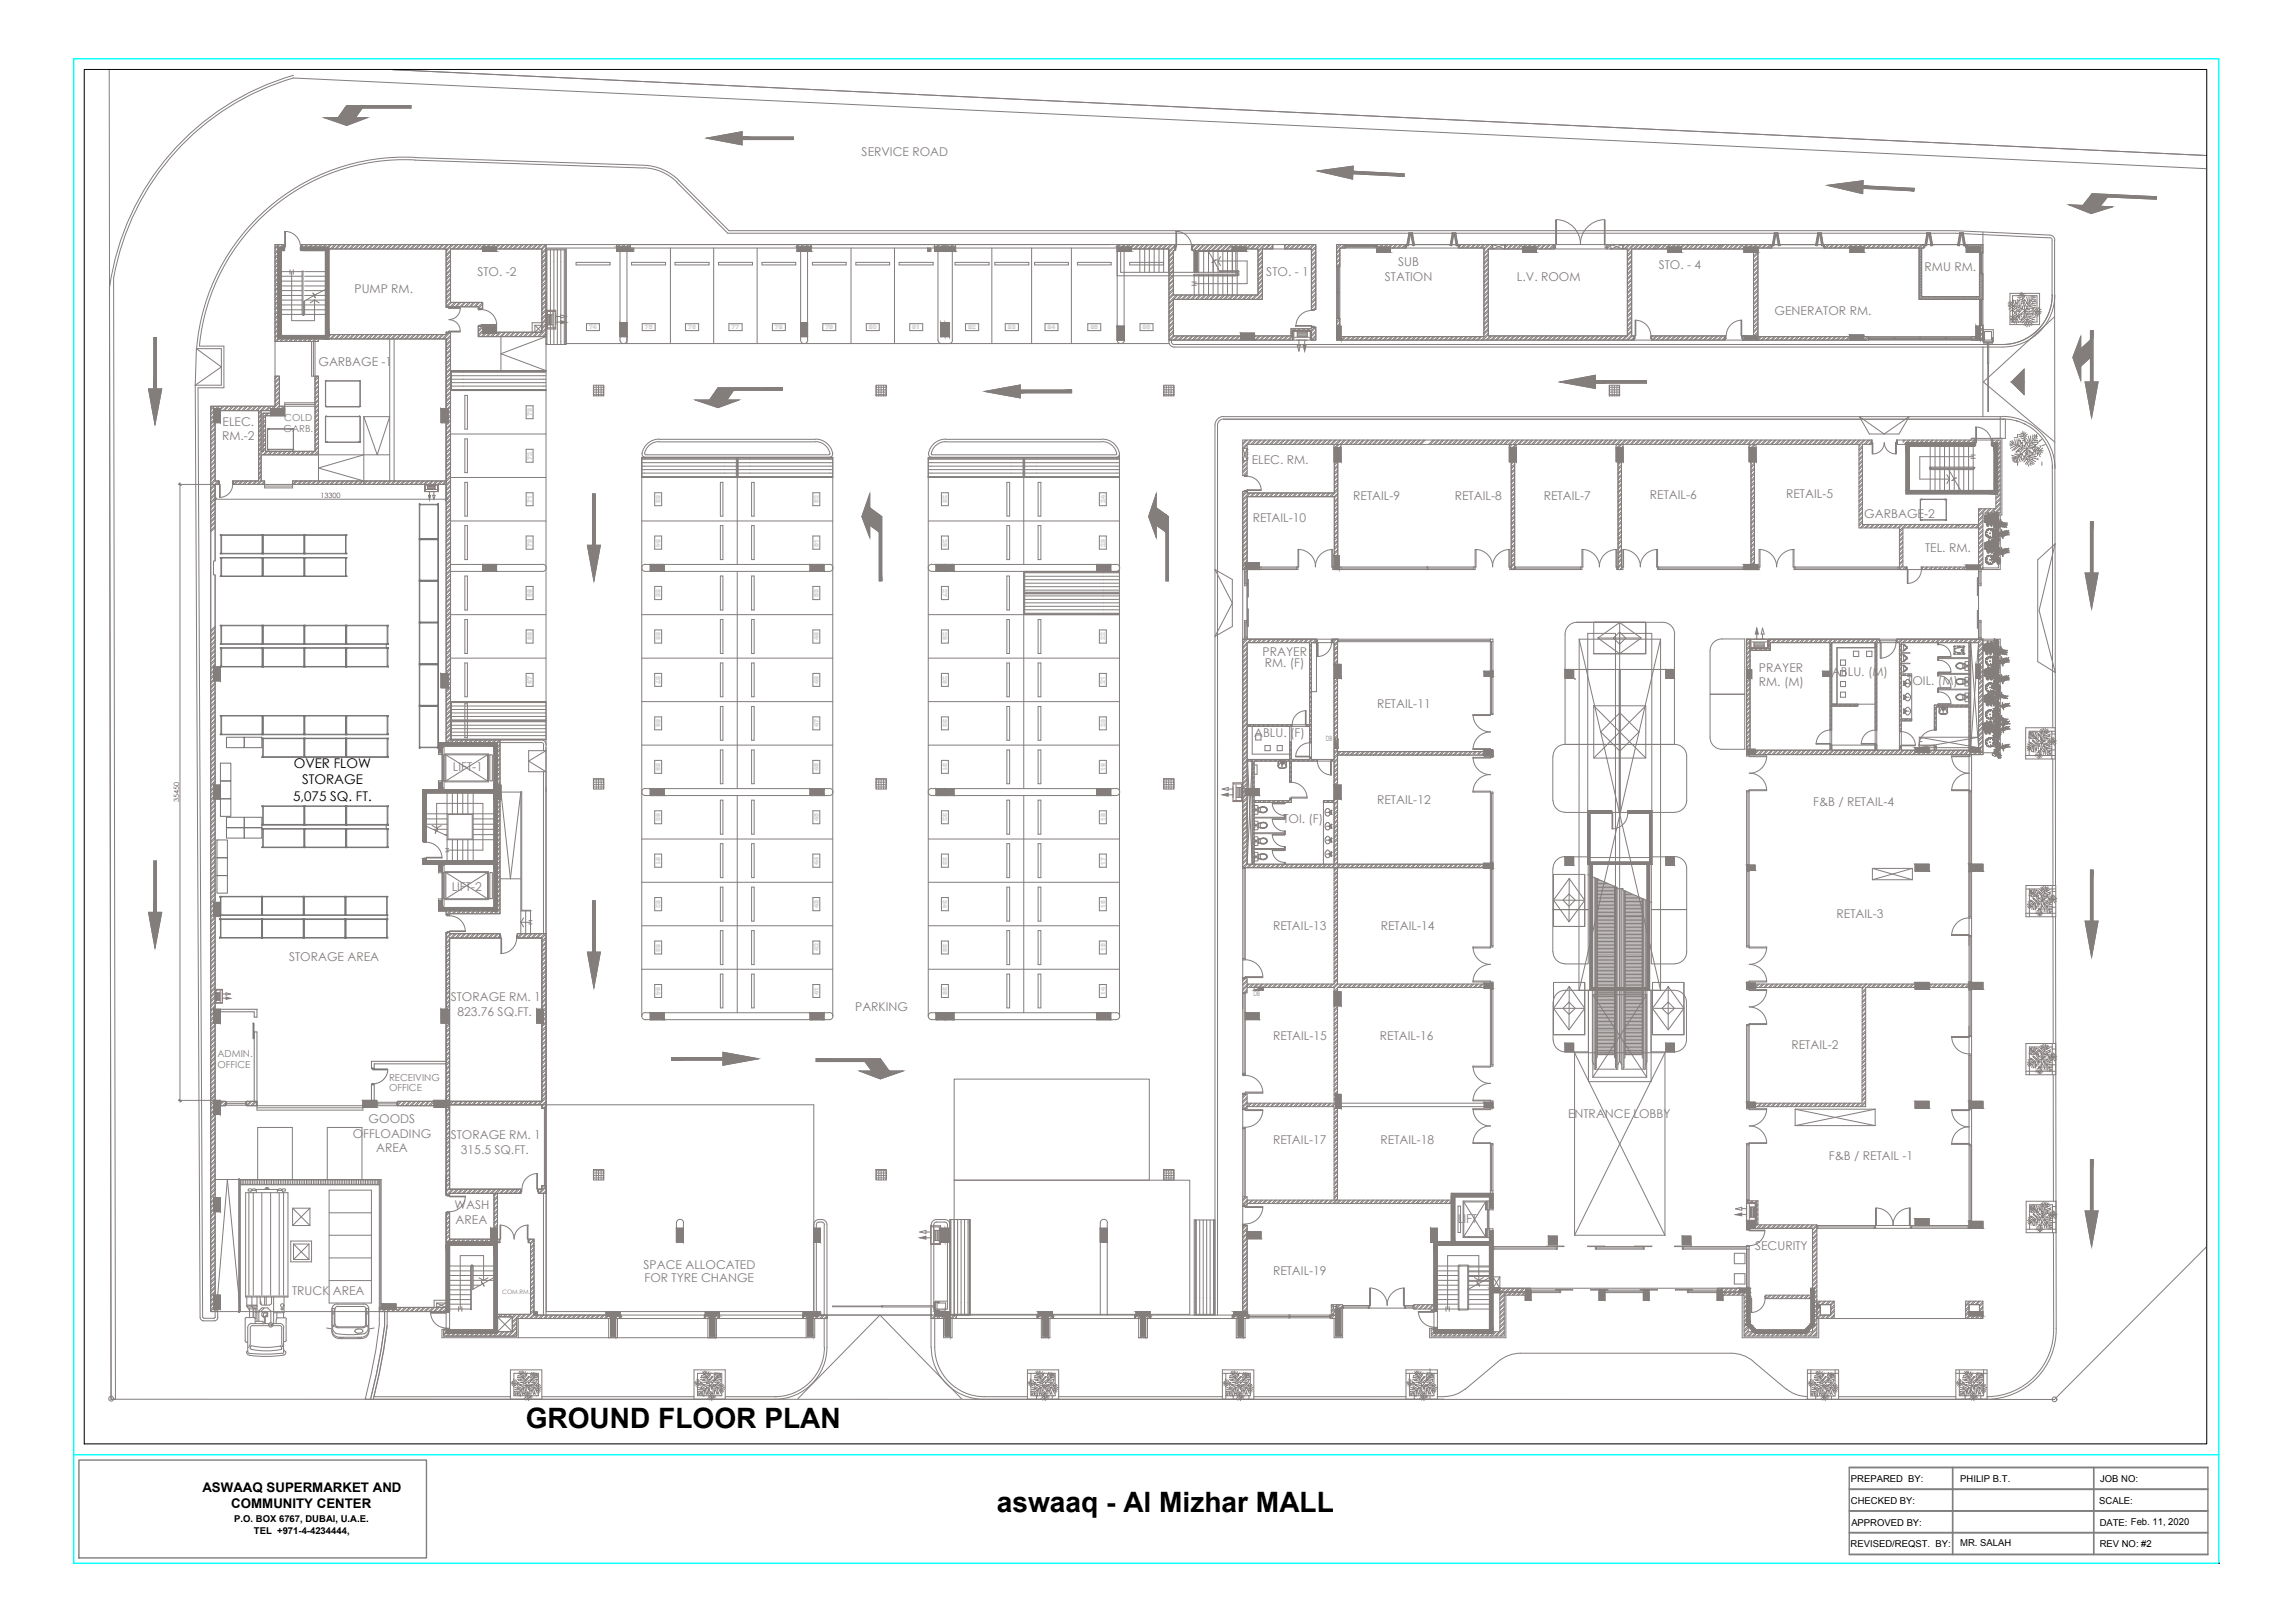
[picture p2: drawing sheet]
<svg xmlns="http://www.w3.org/2000/svg" width="420mm" height="297mm" viewBox="0 0 420 297" stroke-linecap="round" stroke-linejoin="round" font-family="sans-serif">
<defs><g id="words">
<g font-size="5.1">
<text x="96.2" y="261.4">GROUND FLOOR PLAN</text>
<text x="182.5" y="276.8">aswaaq - Al Mizhar MALL</text>
</g>
<g font-size="2.5">
<text x="53.8" y="140.6">OVER FLOW</text>
<text x="55.3" y="143.6">STORAGE</text>
<text x="53.7" y="146.5">5,075 SQ. FT.</text>
</g>
<g font-size="2.4">
<text x="37.1" y="273.1">ASWAAQ SUPERMARKET AND</text>
<text x="42.3" y="276.1">COMMUNITY CENTER</text>
</g>
<g font-size="2.2" fill="#837d7c">
<text x="157.7" y="28.6">SERVICE ROAD</text>
<text x="64.9" y="53.6">PUMP RM.</text>
<text x="87.4" y="50.5">STO. -2</text>
<text x="231.8" y="50.6">STO. - 1</text>
<text x="253.5" y="51.4">STATION</text>
<text x="256" y="48.7">SUB</text>
<text x="277.7" y="51.4">L.V. ROOM</text>
<text x="303.7" y="49.2">STO. - 4</text>
<text x="352.4" y="49.6">RMU RM.</text>
<text x="324.9" y="57.6">GENERATOR RM.</text>
<text x="58.3" y="67">GARBAGE -1</text>
<text x="40.7" y="77.9">ELEC.</text>
<text x="40.7" y="80.6">RM.-2</text>
<text x="229.2" y="84.9">ELEC. RM.</text>
<text x="229.3" y="95.6">RETAIL-10</text>
<text x="247.7" y="91.6">RETAIL-9</text>
<text x="266.3" y="91.5">RETAIL-8</text>
<text x="282.6" y="91.5">RETAIL-7</text>
<text x="302.1" y="91.2">RETAIL-6</text>
<text x="327" y="91.2">RETAIL-5</text>
<text x="341.3" y="94.9">GARBAGE-2</text>
<text x="352.4" y="101">TEL. RM.</text>
<text x="231.2" y="120">PRAYER</text>
<text x="231.5" y="122.1">RM. (F)</text>
<text x="322" y="122.9">PRAYER</text>
<text x="322" y="125.6">RM. (M)</text>
<text x="335.4" y="123.8">ABLU. (M)</text>
<text x="349.2" y="125.4">TOIL. (M)</text>
<text x="252.1" y="129.6">RETAIL-11</text>
<text x="229.6" y="134.8">ABLU. (F)</text>
<text x="82.9" y="141.1">LIFT-1</text>
<text x="252.1" y="147.1">RETAIL-12</text>
<text x="331.9" y="147.6">F&amp;B / RETAIL-4</text>
<text x="235" y="150.7">TOI. (F)</text>
<text x="82.7" y="163.1">LIFT-2</text>
<text x="233.1" y="170.2">RETAIL-13</text>
<text x="252.8" y="170.2">RETAIL-14</text>
<text x="336.2" y="168.1">RETAIL-3</text>
<text x="52.9" y="175.9">STORAGE AREA</text>
<text x="82.5" y="183.3">STORAGE RM. 1</text>
<text x="83.7" y="186">823.76 SQ.FT.</text>
<text x="156.6" y="185.1">PARKING</text>
<text x="233.1" y="190.3">RETAIL-15</text>
<text x="252.6" y="190.3">RETAIL-16</text>
<text x="328" y="192">RETAIL-2</text>
<text x="64.6" y="208.3">OFFLOADING</text>
<text x="67.5" y="205.5">GOODS</text>
<text x="82.5" y="208.5">STORAGE RM. 1</text>
<text x="233.1" y="209.4">RETAIL-17</text>
<text x="252.7" y="209.4">RETAIL-18</text>
<text x="287.1" y="204.7">ENTRANCE LOBBY</text>
<text x="68.8" y="210.9">AREA</text>
<text x="84.4" y="211.2">315.5 SQ.FT.</text>
<text x="334.8" y="212.3">F&amp;B / RETAIL -1</text>
<text x="83.2" y="221.3">WASH</text>
<text x="83.4" y="224">AREA</text>
<text x="266.9" y="223.9">LIFT</text>
<text x="117.8" y="232.3">SPACE ALLOCATED</text>
<text x="233.1" y="233.3">RETAIL-19</text>
<text x="321.3" y="228.7">SECURITY</text>
<text x="53.5" y="237">TRUCK AREA</text>
<text x="118" y="234.7">FOR TYRE CHANGE</text>
</g>
<g font-size="1.8" fill="#837d7c">
<text x="52" y="77">COLD</text>
<text x="51.9" y="79.1">GARB.</text>
<text x="39.8" y="193.4">ADMIN.</text>
<text x="39.8" y="195.5">OFFICE</text>
<text x="71.2" y="197.8">RECEIVING</text>
<text x="71.2" y="199.7">OFFICE</text>
</g>
<g font-size="1.7">
<text x="338.9" y="271.2">PREPARED BY:</text>
<text x="338.9" y="275.2">CHECKED BY:</text>
<text x="358.9" y="271.2">PHILIP B.T.</text>
<text x="384.3" y="275.2">SCALE:</text>
<text x="384.5" y="271.2">JOB NO:</text>
<text x="42.9" y="278.5">P.O. BOX 6767, DUBAI, U.A.E.</text>
<text x="46.5" y="280.7">TEL +971-4-4234444,</text>
<text x="338.9" y="279.2">APPROVED BY:</text>
<text x="384.4" y="279.2">DATE: Feb. 11, 2020</text>
<text x="338.8" y="283.1">REVISED/REQST. BY:</text>
<text x="358.9" y="282.9">MR. SALAH</text>
<text x="384.4" y="283.2">REV NO: #2</text>
</g>
<g font-size="1.3" fill="#f00">
<text x="58.6" y="91.2">13300</text>
<text x="32.8" y="146.9" transform="rotate(-90 32.8 146.9)">35450</text>
</g>
<g font-size="1.3" fill="#837d7c">
<text x="242.7" y="135.7">DB</text>
<text x="229.5" y="182.3">DB</text>
</g>
<g font-size="1.1" fill="#837d7c">
<text x="107.8" y="60.3">74</text>
<text x="118" y="60.3">75</text>
<text x="126" y="60.3">76</text>
<text x="133.9" y="60.3">77</text>
<text x="141.9" y="60.3">78</text>
<text x="151.1" y="60.3">79</text>
<text x="159.1" y="60.3">80</text>
<text x="167" y="60.3">81</text>
<text x="177.2" y="60.3">82</text>
<text x="184.5" y="60.3">83</text>
<text x="191.8" y="60.3">84</text>
<text x="199.6" y="60.3">85</text>
<text x="209.2" y="60.3">86</text>
<text x="97.3" y="76.2" transform="rotate(-90 97.3 76.2)">73</text>
<text x="97.3" y="84.1" transform="rotate(-90 97.3 84.1)">72</text>
<text x="97.3" y="92.1" transform="rotate(-90 97.3 92.1)">71</text>
<text x="120.1" y="90.6" transform="rotate(90 120.1 90.6)">53</text>
<text x="149.8" y="92.1" transform="rotate(-90 149.8 92.1)">52</text>
<text x="172.6" y="90.6" transform="rotate(90 172.6 90.6)">25</text>
<text x="202.3" y="92.1" transform="rotate(-90 202.3 92.1)">24</text>
<text x="97.3" y="100" transform="rotate(-90 97.3 100)">70</text>
<text x="120.1" y="98.6" transform="rotate(90 120.1 98.6)">54</text>
<text x="149.8" y="100" transform="rotate(-90 149.8 100)">51</text>
<text x="172.6" y="98.6" transform="rotate(90 172.6 98.6)">26</text>
<text x="202.3" y="100" transform="rotate(-90 202.3 100)">23</text>
<text x="120.1" y="107.8" transform="rotate(90 120.1 107.8)">55</text>
<text x="172.6" y="107.8" transform="rotate(90 172.6 107.8)">27</text>
<text x="97.3" y="109.2" transform="rotate(-90 97.3 109.2)">69</text>
<text x="149.8" y="109.3" transform="rotate(-90 149.8 109.3)">50</text>
<text x="97.3" y="117.2" transform="rotate(-90 97.3 117.2)">68</text>
<text x="120.1" y="115.8" transform="rotate(90 120.1 115.8)">56</text>
<text x="149.8" y="117.2" transform="rotate(-90 149.8 117.2)">49</text>
<text x="172.6" y="115.8" transform="rotate(90 172.6 115.8)">28</text>
<text x="202.3" y="117.2" transform="rotate(-90 202.3 117.2)">22</text>
<text x="97.3" y="125.2" transform="rotate(-90 97.3 125.2)">67</text>
<text x="120.1" y="123.7" transform="rotate(90 120.1 123.7)">57</text>
<text x="149.8" y="125.2" transform="rotate(-90 149.8 125.2)">48</text>
<text x="172.6" y="123.7" transform="rotate(90 172.6 123.7)">29</text>
<text x="202.3" y="125.2" transform="rotate(-90 202.3 125.2)">21</text>
<text x="120.1" y="131.7" transform="rotate(90 120.1 131.7)">58</text>
<text x="172.6" y="131.7" transform="rotate(90 172.6 131.7)">30</text>
<text x="149.8" y="133.1" transform="rotate(-90 149.8 133.1)">47</text>
<text x="202.3" y="133.1" transform="rotate(-90 202.3 133.1)">20</text>
<text x="120.1" y="139.6" transform="rotate(90 120.1 139.6)">59</text>
<text x="149.8" y="141.1" transform="rotate(-90 149.8 141.1)">46</text>
<text x="172.6" y="139.6" transform="rotate(90 172.6 139.6)">31</text>
<text x="202.3" y="141.1" transform="rotate(-90 202.3 141.1)">19</text>
<text x="120.1" y="148.9" transform="rotate(90 120.1 148.9)">60</text>
<text x="172.6" y="148.9" transform="rotate(90 172.6 148.9)">32</text>
<text x="149.8" y="150.3" transform="rotate(-90 149.8 150.3)">45</text>
<text x="202.3" y="150.3" transform="rotate(-90 202.3 150.3)">18</text>
<text x="120.1" y="156.8" transform="rotate(90 120.1 156.8)">61</text>
<text x="149.8" y="158.3" transform="rotate(-90 149.8 158.3)">44</text>
<text x="172.6" y="156.8" transform="rotate(90 172.6 156.8)">33</text>
<text x="202.3" y="158.3" transform="rotate(-90 202.3 158.3)">17</text>
<text x="120.1" y="164.7" transform="rotate(90 120.1 164.7)">62</text>
<text x="149.8" y="166.2" transform="rotate(-90 149.8 166.2)">43</text>
<text x="172.6" y="164.7" transform="rotate(90 172.6 164.7)">34</text>
<text x="202.3" y="166.2" transform="rotate(-90 202.3 166.2)">16</text>
<text x="120.1" y="172.7" transform="rotate(90 120.1 172.7)">63</text>
<text x="172.6" y="172.7" transform="rotate(90 172.6 172.7)">35</text>
<text x="149.8" y="174.1" transform="rotate(-90 149.8 174.1)">42</text>
<text x="202.3" y="174.1" transform="rotate(-90 202.3 174.1)">15</text>
<text x="120.1" y="180.7" transform="rotate(90 120.1 180.7)">64</text>
<text x="149.8" y="182.1" transform="rotate(-90 149.8 182.1)">41</text>
<text x="172.6" y="180.7" transform="rotate(90 172.6 180.7)">36</text>
<text x="202.3" y="182.1" transform="rotate(-90 202.3 182.1)">14</text>
<text x="91.9" y="236.9">COM.RM.</text>
</g>
</g></defs>
<!-- layer: BASELINE -->
<g fill="#837d7c" stroke="#837d7c" stroke-width=".18">
<path d="M157.4 196h7.9l-4.1 1.5z"/>
<path d="M127.3 73.2h8l-3.8 1.4z"/>
<path d="M381.7 221.6h2.4l-1.2 6.5z"/>
<path d="M381.7 168.6h2.4l-1.2 6.5z"/>
<path d="M381.7 104.9h2.4l-1.2 6.5z"/>
<path d="M132.3 192.6l6.6 1.2-6.6 1.2z"/>
<path d="M211.7 90.4v8l-1.4-3.9z"/>
<path d="M107.5 174.3h2.4l-1.2 6.5z"/>
<path d="M159.2 90.4v8l-1.4-3.9z"/>
<path d="M107.5 99.8h2.4l-1.2 6.5z"/>
<path d="M180.3 71.6l6.5-1.1v2.3z"/>
<path d="M285.6 69.9l6.5-1.2v2.4z"/>
<path d="M380.9 61.6v8l-1.4-4.2z"/>
<path d="M381.7 69.9h2.4l-1.2 6.5z"/>
<path d="M378.8 37.5l7.9 .4-3.9 1.2z"/>
<path d="M334.5 33.9l6.6-.8-.1 2.3z"/>
<path d="M241.2 31.3l6.5-.9-.1 2.4z"/>
<path d="M129.3 25.3l6.6-1.2v2.4z"/>
<path d="M59.3 21.5h8l-3.8 1.5z"/>
<path d="M27.2 71.2h2.4l-1.2 6.5z"/>
<path d="M27.2 167h2.4l-1.2 6.5z"/>
<path d="M41.4 182.5l.8 .2-.8 .2z"/>
<path d="M229.6 181.2l1.7-.5v.5z"/>
<path d="M321.6 114.9l.3 1.1h-.5z"/>
<path d="M244.4 135.3l.6 1.7h-.6z"/>
<path d="M168.4 226.5l1.1-.3v.6z"/>
<path d="M102.6 58.7l1.2 .3-1.2 .2z"/>
<path d="M223.7 145.5l1.1-.3v.5z"/>
<path d="M317.7 222.3l1.2-.3v.5z"/>
<path d="M238.6 63.2h.5l-.2 1.1z"/>
<path d="M78.5 90.6h.3l-.2 .9z"/>
<path d="M271.7 179.9l1.6 1v-1zM271.7 179.9l1.6 1h-1.6z"/>
<path d="M271.7 201.7l1.6 1v-1zM271.7 201.7l1.6 1h-1.6z"/>
<path d="M244.5 239.4l1 5.1v-5.1zM244.5 239.4l1 5.1h-1z"/>
<path d="M318.5 235.8l1.9 .8v-.8zM318.5 235.8l1.9 .8h-1.9z"/>
<path d="M331.5 235.8l.7 6.4v-6.4zM331.5 235.8l.7 6.4h-.7z"/>
<path d="M319.8 236.6l.6 5.6v-5.6zM319.8 236.6l.6 5.6h-.6z"/>
<path d="M331.5 242.2l.7 .3v-.3zM331.5 242.2l.7 .3h-.9z"/>
<path d="M319.8 242.2l.8 .3-.2-.3zM319.8 242.2l.8 .3h-.8z"/>
<path d="M331.3 242.5v.9l.9-.9zM331.3 242.5v.9h-.9z"/>
<path d="M319.8 242.5l1.7 .9-.9-.9zM319.8 242.5l1.7 .9h-.9z"/>
<path d="M320.6 243.4l10 .6 .7-.6zM320.6 243.4l10 .6h-9.3z"/>
<path d="M244.2 143.7l1.3 2.5v-2.5zM244.2 143.7l1.3 2.5h-1.3z"/>
<path d="M244.2 181.5l1.3 2.6v-2.6zM244.2 181.5l1.3 2.6h-1.3z"/>
<path d="M360 103.4l2.5 .8v-.8zM360 103.4l2.5 .8h-2.5z"/>
<path d="M308 226.2l1.6 1.6v-1.6zM308 226.2l1.6 1.6h-1.6z"/>
<path d="M283.5 226.2l1.6 1.6v-1.6zM283.5 226.2l1.6 1.6h-1.6z"/>
<path d="M55.1 45.2l5.1 .7v-.7zM55.1 45.2l5.1 .7h-5.1z"/>
<path d="M50.9 45.2l1.1 .7v-.7zM50.9 45.2l1.1 .7h-1.1z"/>
<path d="M59.6 45.9l.6 15.5v-15.5zM59.6 45.9l.6 15.5h-.6z"/>
<path d="M50.9 45.9l.6 15.5v-15.5zM50.9 45.9l.6 15.5h-.6z"/>
<path d="M50.9 61.4l9.3 .6v-.6zM50.9 61.4l9.3 .6h-9.3z"/>
<path d="M364.7 81l1 .7v-.7zM364.7 81l1 .7h-1z"/>
<path d="M348.9 81l12.6 .7v-.7zM348.9 81l12.6 .7h-12.6z"/>
<path d="M365.1 81.7l.6 8.1v-8.1zM365.1 81.7l.6 8.1h-.6z"/>
<path d="M348.9 81.7l.7 8.1v-8.1zM348.9 81.7l.7 8.1h-.7z"/>
<path d="M348.9 89.8l16.8 .6v-.6zM348.9 89.8l16.8 .6h-16.8z"/>
<path d="M204.5 59.7l1.3 2.5v-2.5zM204.5 59.7l1.3 2.5h-1.3z"/>
<path d="M88.4 59.7l2.5 1.3v-1.3zM88.4 59.7l2.5 1.3h-2.5z"/>
<path d="M148.3 103.3l2.5 1.3v-1.3zM148.3 103.3l2.5 1.3h-2.5z"/>
<path d="M227.1 61l2.6 1.2v-1.2zM227.1 61l2.6 1.2h-2.6z"/>
<path d="M228 103l2.5 1.2v-1.2zM228 103l2.5 1.2h-2.5z"/>
<path d="M228 185.3l2.5 1.3v-1.3zM228 185.3l2.5 1.3h-2.5z"/>
<path d="M200.8 185.3l2.5 1.3v-1.3zM200.8 185.3l2.5 1.3h-2.5z"/>
<path d="M200.8 144.3l2.5 1.3v-1.3zM200.8 144.3l2.5 1.3h-2.5z"/>
<path d="M228 144.3l2.5 1.3v-1.3zM228 144.3l2.5 1.3h-2.5z"/>
<path d="M119.1 185.3l2.5 1.3v-1.3zM119.1 185.3l2.5 1.3h-2.5z"/>
<path d="M148.3 185.3l2.5 1.3v-1.3zM148.3 185.3l2.5 1.3h-2.5z"/>
<path d="M148.3 144.3l2.5 1.3v-1.3zM148.3 144.3l2.5 1.3h-2.5z"/>
<path d="M119.1 144.3l2.5 1.3v-1.3zM119.1 144.3l2.5 1.3h-2.5z"/>
<path d="M123.8 224.8l1.3 2.5v-2.5zM123.8 224.8l1.3 2.5h-1.3z"/>
<path d="M201.4 224.8l1.3 2.5v-2.5zM201.4 224.8l1.3 2.5h-1.3z"/>
<path d="M276.3 82l1.3 2.5v-2.5zM276.3 82l1.3 2.5h-1.3z"/>
<path d="M320.2 82l1.3 2.5v-2.5zM320.2 82l1.3 2.5h-1.3z"/>
<path d="M350.6 158.2l2.6 1.2v-1.2zM350.6 158.2l2.6 1.2h-2.6z"/>
<path d="M350.6 201.6l2.6 1.2v-1.2zM350.6 201.6l2.6 1.2h-2.6z"/>
<path d="M360.5 223.5l2.5 1.3v-1.3zM360.5 223.5l2.5 1.3h-2.5z"/>
<path d="M360.5 201.6l2.5 1.2v-1.2zM360.5 201.6l2.5 1.2h-2.5z"/>
<path d="M360.5 179.8l2.5 1.3v-1.3zM360.5 179.8l2.5 1.3h-2.5z"/>
<path d="M360.5 158.2l2.5 1.2v-1.2zM360.5 158.2l2.5 1.2h-2.5z"/>
<path d="M88.4 103.3l2.5 1.3v-1.3zM88.4 103.3l2.5 1.3h-2.5z"/>
<path d="M171.1 45.2l1.9 .8v-.8zM171.1 45.2l1.9 .8h-1.9z"/>
<path d="M173 45.2l1.9 .8v-.8zM173 45.2l1.9 .8h-1.9z"/>
<path d="M360.6 136.8l1.9 .8v-.8zM360.6 136.8l1.9 .8h-1.9z"/>
<path d="M244.7 59.7l.8 2.5v-2.5zM244.7 59.7l.8 2.5h-.8z"/>
<path d="M172.2 59.1l.8 2.5v-2.5zM172.2 59.1l.8 2.5h-.8z"/>
<path d="M173 59.1l.8 2.5v-2.5zM173 59.1l.8 2.5h-.8z"/>
<path d="M172.2 224.8l.8 2.5v-2.5zM172.2 224.8l.8 2.5h-.8z"/>
<path d="M173 224.8l.8 2.5v-2.5zM173 224.8l.8 2.5h-.8z"/>
<path d="M333.7 122.9l1.6 .9v-.9zM333.7 122.9l1.6 .9h-1.6z"/>
<path d="M271.7 122.9l1.6 .9v-.9zM271.7 122.9l1.6 .9h-1.6z"/>
<path d="M319.8 201.7l1.5 1v-1zM319.8 201.7l1.5 1h-1.5z"/>
<path d="M252 45.2l2.6 1v-1zM252 45.2l2.6 1h-2.6z"/>
<path d="M278.7 45.2l2.6 1v-1zM278.7 45.2l2.6 1h-2.6z"/>
<path d="M305.3 45.2l2.5 1v-1zM305.3 45.2l2.5 1h-2.5z"/>
<path d="M319.3 45.2l2.5 1v-1zM319.3 45.2l2.5 1h-2.5z"/>
<path d="M338.7 45.2l2.5 1v-1zM338.7 45.2l2.5 1h-2.5z"/>
<path d="M360 45.2l2.5 1v-1zM360 45.2l2.5 1h-2.5z"/>
<path d="M319.3 103.3l2.5 .9v-.9zM319.3 103.3l2.5 .9h-2.5z"/>
<path d="M69.9 238.6l2.6 1v-1zM69.9 238.6l2.6 1h-2.6z"/>
<path d="M171.4 103.3l1.6 1.3v-1.3zM171.4 103.3l1.6 1.3h-1.6z"/>
<path d="M173 103.3l1.6 1.3v-1.3zM173 103.3l1.6 1.3h-1.6z"/>
<path d="M171.4 144.3l1.6 1.3v-1.3zM171.4 144.3l1.6 1.3h-1.6z"/>
<path d="M173 144.3l1.6 1.3v-1.3zM173 144.3l1.6 1.3h-1.6z"/>
<path d="M171.4 185.3l1.6 1.3v-1.3zM171.4 185.3l1.6 1.3h-1.6z"/>
<path d="M173 185.3l1.6 1.3v-1.3zM173 185.3l1.6 1.3h-1.6z"/>
<path d="M111 240l2.5 .8v-.8zM111 240l2.5 .8h-2.5z"/>
<path d="M111.8 240.8l.9 3.7v-3.7zM111.8 240.8l.9 3.7h-.9z"/>
<path d="M129.1 240l2.6 .8v-.8zM129.1 240l2.6 .8h-2.6z"/>
<path d="M129.9 240.8l1 3.7v-3.7zM129.9 240.8l1 3.7h-1z"/>
<path d="M147 240l2.6 .8v-.8zM147 240l2.6 .8h-2.6z"/>
<path d="M147.8 240.8l1 3.7v-3.7zM147.8 240.8l1 3.7h-1z"/>
<path d="M190.1 240l2.6 .8v-.8zM190.1 240l2.6 .8h-2.6z"/>
<path d="M190.9 240.8l1 3.7v-3.7zM190.9 240.8l1 3.7h-1z"/>
<path d="M208 240l2.5 .8v-.8zM208 240l2.5 .8h-2.5z"/>
<path d="M208.8 240.8l.9 3.7v-3.7zM208.8 240.8l.9 3.7h-.9z"/>
<path d="M350.6 223l2.6 1.3v-1.3zM350.6 223l2.6 1.3h-2.6z"/>
<path d="M112.9 45.2l2.5 .8v-.8zM112.9 45.2l2.5 .8h-2.5z"/>
<path d="M113.5 59.1l1.3 2.5v-2.5zM113.5 59.1l1.3 2.5h-1.3z"/>
<path d="M145.9 45.2l2.6 .8v-.8zM145.9 45.2l2.6 .8h-2.6z"/>
<path d="M146.6 59.1l1.2 2.5v-2.5zM146.6 59.1l1.2 2.5h-1.2z"/>
<path d="M171.1 240l1.9 .8v-.8zM171.1 240l1.9 .8h-1.9z"/>
<path d="M173 240l1 4.5v-4.5zM173 240l1 4.5h-1z"/>
<path d="M89.8 224.8l1.3 2.5v-2.5zM89.8 224.8l1.3 2.5h-1.3z"/>
<path d="M81.7 227.3l9.4 .6v-.6zM81.7 227.3l9.4 .6h-9.4z"/>
<path d="M81.7 227.9l.6 12.1v-12.1zM81.7 227.9l.6 12.1h-.6z"/>
<path d="M90.4 227.9l.7 15.5v-15.5zM90.4 227.9l.7 15.5h-.7z"/>
<path d="M81.7 243.2l.6 .2v-.2zM81.7 243.2l.6 .2h-.6z"/>
<path d="M81.7 243.4l9.4 .6v-.6zM81.7 243.4l9.4 .6h-9.4z"/>
<path d="M39.1 184.7l1.3 2.6v-2.6zM39.1 184.7l1.3 2.6h-1.3z"/>
<path d="M39.1 201.4l1.3 2.6v-2.6zM39.1 201.4l1.3 2.6h-1.3z"/>
<path d="M265.7 218.4l7.6 .6v-.6zM265.7 218.4l7.6 .6h-7.6z"/>
<path d="M272.7 219l.6 2.1v-2.1zM272.7 219l.6 2.1h-.6z"/>
<path d="M272.7 225.2l.6 2.1v-2.1zM272.7 225.2l.6 2.1h-.6z"/>
<path d="M265.7 219l.6 8.3v-8.3zM265.7 219l.6 8.3h-.6z"/>
<path d="M261.9 224.8l1.3 2.5v-2.5zM261.9 224.8l1.3 2.5h-1.3z"/>
<path d="M261.9 227.3h11.4zM261.9 227.3h11.4z"/>
<path d="M262.5 227.3l10.8 .6v-.6zM262.5 227.3l10.8 .6h-10.8z"/>
<path d="M272.7 227.9l.6 7.9v-7.9zM272.7 227.9l.6 7.9h-.6z"/>
<path d="M272.7 235.8h1.9zM272.7 235.8h1.9z"/>
<path d="M272.7 235.8l1.9 .8v-.8zM272.7 235.8l1.9 .8h-1.9z"/>
<path d="M272.7 236.6h.6zM272.7 236.6h1.9z"/>
<path d="M262.5 227.9l.7 12v-12zM262.5 227.9l.7 12h-.7z"/>
<path d="M272.7 236.6l.6 6.8v-6.8zM272.7 236.6l.6 6.8h-.6z"/>
<path d="M262.5 243.1l.7 .3v-.3zM262.5 243.1l.7 .3h-.7z"/>
<path d="M262.5 243.4l10.8 .6v-.6zM262.5 243.4l10.8 .6h-10.8z"/>
<path d="M286.5 190.9l1.6 1.6v-1.6zM286.5 190.9l1.6 1.6h-1.6z"/>
<path d="M305 190.9l1.5 1.6v-1.6zM305 190.9l1.5 1.6h-1.5z"/>
<path d="M338.7 61.3l2.5 .9v-.9zM338.7 61.3l2.5 .9h-2.5z"/>
<path d="M244.5 200.3l1 2.5v-2.5zM244.5 200.3l1 2.5h-1z"/>
<path d="M319.3 61.5l2.5 .7v-.7zM319.3 61.5l2.5 .7h-2.5z"/>
<path d="M88.4 45.2l2.5 .8v-.8zM88.4 45.2l2.5 .8h-2.5z"/>
<path d="M305 122.5l1.5 1.6v-1.6zM305 122.5l1.5 1.6h-1.5z"/>
<path d="M361.8 121.6l.7 2.5v-2.5zM361.8 121.6l.7 2.5h-.7z"/>
<path d="M244.2 101.7l1 2.5v-2.5zM244.2 101.7l1 2.5h-1z"/>
<path d="M286.5 122.5l1.6 1.6v-1.6zM286.5 122.5l1.6 1.6h-1.6z"/>
<path d="M119.1 103.3l2.5 1.3v-1.3zM119.1 103.3l2.5 1.3h-2.5z"/>
<path d="M244.2 82l1.3 2.5v-2.5zM244.2 82l1.3 2.5h-1.3z"/>
<path d="M148.9 224.8l1.3 2.5v-2.5zM148.9 224.8l1.3 2.5h-1.3z"/>
<path d="M200.8 103.3l2.5 1.3v-1.3zM200.8 103.3l2.5 1.3h-2.5z"/>
<path d="M244.2 121.6l1.3 2.5v-2.5zM244.2 121.6l1.3 2.5h-1.3z"/>
<path d="M295.9 82l1.3 2.5v-2.5zM295.9 82l1.3 2.5h-1.3z"/>
<path d="M39.1 122.1l1.3 2.5v-2.5zM39.1 122.1l1.3 2.5h-1.3z"/>
<path d="M80.7 74.8l1.3 2.6v-2.6zM80.7 74.8l1.3 2.6h-1.3z"/>
<path d="M39.1 74.8l1.3 2.6v-2.6zM39.1 74.8l1.3 2.6h-1.3z"/>
<path d="M286.5 156.8l1.6 1.6v-1.6zM286.5 156.8l1.6 1.6h-1.6z"/>
<path d="M305 156.8l1.5 1.6v-1.6zM305 156.8l1.5 1.6h-1.5z"/>
<path d="M350.6 136.8l2.6 .8v-.8zM350.6 136.8l2.6 .8h-2.6z"/>
<path d="M39.1 219.2l1.3 2.6v-2.6zM39.1 219.2l1.3 2.6h-1.3z"/>
<path d="M361.8 59.7l.7 2.5v-2.5zM361.8 59.7l.7 2.5h-.7z"/>
<path d="M225.6 45.2l2.5 .8v-.8zM225.6 45.2l2.5 .8h-2.5z"/>
<path d="M39.1 237l1.3 2.6v-2.6zM39.1 237l1.3 2.6h-1.3z"/>
<path d="M319.8 223.5l1.5 1.3v-1.3zM319.8 223.5l1.5 1.3h-1.5z"/>
<path d="M271.7 137.4l1.6 1v-1zM271.7 137.4l1.6 1h-1.6z"/>
<path d="M228.3 225.4l2.6 1.3v-1.3zM228.3 225.4l2.6 1.3h-2.6z"/>
<path d="M271.7 158l1.6 .9v-.9zM271.7 158l1.6 .9h-1.6z"/>
<path d="M319.8 179.9l1.5 1v-1zM319.8 179.9l1.5 1h-1.5z"/>
<path d="M319.8 158.3l1.5 1v-1zM319.8 158.3l1.5 1h-1.5z"/>
<path d="M319.8 137.1l1.5 1v-1zM319.8 137.1l1.5 1h-1.5z"/>
<path d="M279.4 236.1l.8 1.7v-1.7zM279.4 236.1l.8 1.7h-.8z"/>
<path d="M319.8 122.5l.9 1.6v-1.6zM319.8 122.5l.9 1.6h-.9z"/>
<path d="M314.5 236.1l.8 1.7v-1.7zM314.5 236.1l.8 1.7h-.8z"/>
<path d="M292.9 236.1l.8 1.7v-1.7zM292.9 236.1l.8 1.7h-.8z"/>
<path d="M301 236.1l.8 1.7v-1.7zM301 236.1l.8 1.7h-.8z"/>
<path d="M39.1 143.7l1.3 2.5v-2.5zM39.1 143.7l1.3 2.5h-1.3z"/>
<path d="M80.3 135.9l10.8 .6v-.6zM80.3 135.9l10.8 .6h-10.8z"/>
<path d="M80.3 136.5l.6 1.3v-1.3zM80.3 136.5l.6 1.3h-.6z"/>
<path d="M90.4 136.5l.7 8v-8zM90.4 136.5l.7 8h-.7z"/>
<path d="M80.3 143.2l.6 1.3v-1.3zM80.3 143.2l.6 1.3h-.6z"/>
<path d="M77.4 144.5l13.7 .6v-.6zM77.4 144.5l13.7 .6h-13.7z"/>
<path d="M77.4 145.1l.6 8.9v-8.9zM77.4 145.1l.6 8.9h-.6z"/>
<path d="M90.4 145.1l.7 12.4v-12.4zM90.4 145.1l.7 12.4h-.7z"/>
<path d="M77.4 157.2l.6 .3v-.3zM77.4 157.2l.6 .3h-.6z"/>
<path d="M77.4 157.5l13.7 .7v-.7zM77.4 157.5l13.7 .7h-13.7z"/>
<path d="M80.3 158.2l.6 1.2v-1.2zM80.3 158.2l.6 1.2h-.6z"/>
<path d="M90.4 158.2l.7 7.9v-7.9zM90.4 158.2l.7 7.9h-.7z"/>
<path d="M80.3 164.9l.6 1.2v-1.2zM80.3 164.9l.6 1.2h-.6z"/>
<path d="M80.3 166.1l10.8 .6v-.6zM80.3 166.1l10.8 .6h-10.8z"/>
<path d="M80.7 184.7l1.3 2.6v-2.6zM80.7 184.7l1.3 2.6h-1.3z"/>
<path d="M218.6 45.9l.7 3.9v-3.9zM218.6 45.9l.7 3.9h-.7z"/>
<path d="M80.7 123.3l1.3 2.6v-2.6zM80.7 123.3l1.3 2.6h-1.3z"/>
<path d="M79.5 201.4l2.5 1.3v-1.3zM79.5 201.4l2.5 1.3h-2.5z"/>
<path d="M39.1 165.2l1.3 2.5v-2.5zM39.1 165.2l1.3 2.5h-1.3z"/>
<path d="M98.2 184.7l1.3 2.6v-2.6zM98.2 184.7l1.3 2.6h-1.3z"/>
<path d="M225.9 240l2.5 .8v-.8zM225.9 240l2.5 .8h-2.5z"/>
<path d="M226.7 240.8l.9 3.7v-3.7zM226.7 240.8l.9 3.7h-.9z"/>
<path d="M90.4 143.7l1.3 2.5v-2.5zM90.4 143.7l1.3 2.5h-1.3z"/>
<path d="M350.6 179.8l2.6 1.3v-1.3zM350.6 179.8l2.6 1.3h-2.6z"/>
<path d="M204.5 45.2l2.6 .8v-.8zM204.5 45.2l2.6 .8h-2.6z"/>
<path d="M49.6 74.8l2.5 1.3v-1.3zM49.6 74.8l2.5 1.3h-2.5z"/>
<path d="M66.4 201.4l2.6 1.3v-1.3zM66.4 201.4l2.6 1.3h-2.6z"/>
<path d="M360.5 240l2.5 .8v-.8zM360.5 240l2.5 .8h-2.5z"/>
<path d="M370.6 67.6v2.3h-2.4zM368.2 69.9l2.4 2.3v-2.3z"/>
<path d="M149.4 193.8l12.1 .5-.3-.5zM149.4 193.8l12.1 .5h-12.1z"/>
<path d="M158.3 194.3l4.5 1.7-1.3-1.7zM158.3 194.3l4.5 1.7h-3.2z"/>
<path d="M131.5 71h11.7l-12.1 .4zM131.1 71.4h12.1v-.4z"/>
<path d="M131.1 71.4h3.2l-4.4 1.8zM129.9 73.2h3.2l1.2-1.8z"/>
<path d="M383.2 212.2l-.5 9.4h.5zM382.7 212.2h.5l-.5 9.4z"/>
<path d="M383.2 159.2l-.5 9.4h.5zM382.7 159.2h.5l-.5 9.4z"/>
<path d="M383.2 95.5l-.5 9.4h.5zM382.7 95.5h.5l-.5 9.4z"/>
<path d="M123 194l9.3-.4v.4zM123 193.6v.4l9.3-.4z"/>
<path d="M213.5 94.2l.4 .3v11.8zM213.5 94.2v12.1h.4z"/>
<path d="M211.7 92.9l1.8 1.3v3.2zM211.7 92.9v3.2l1.8 1.3z"/>
<path d="M108.5 164.9l.5 9.4h-.5zM108.5 164.9l.5 9.4v-9.4z"/>
<path d="M161 94.2l.4 .3v11.8zM161 94.2v12.1h.4z"/>
<path d="M159.2 92.9l1.8 1.3v3.2zM159.2 92.9v3.2l1.8 1.3z"/>
<path d="M108.5 90.4l.5 9.4h-.5zM108.5 90.4l.5 9.4v-9.4z"/>
<path d="M186.8 71.4h9.4l-9.4 .5zM186.8 71.9h9.4v-.5z"/>
<path d="M292.1 69.7h9.3l-9.3 .4zM292.1 70.1h9.3v-.4z"/>
<path d="M383.2 60.5l-.5 9.4h.5zM382.7 60.5h.5l-.5 9.4z"/>
<path d="M382.7 62.2v3.2l-1.8 1.6zM380.9 63.9v3.1l1.8-4.8z"/>
<path d="M383 35.4l11.8 .6-12.1-.1zM382.7 35.9l12.1 .6v-.5z"/>
<path d="M382.7 35.9l3.1 .1-4.5 1.6zM381.3 37.6l3.2 .1 1.3-1.7z"/>
<path d="M341.1 34v.5l9.3 .4zM341.1 34l9.3 .5v.4z"/>
<path d="M247.7 31.3v.5l9.4 .5zM247.7 31.3l9.4 .5v.5z"/>
<path d="M135.9 25.1v.4h9.4zM135.9 25.1h9.4v.4z"/>
<path d="M63.5 19.3h11.7l-12.1 .5zM63.1 19.8h12.1v-.5z"/>
<path d="M63.1 19.8h3.2l-4.4 1.7zM61.9 21.5h3.2l1.2-1.7z"/>
<path d="M28.6 61.8l-.4 9.4h.4zM28.2 61.8h.4l-.4 9.4z"/>
<path d="M28.6 157.6l-.4 9.4h.4zM28.2 157.6h.4l-.4 9.4z"/>
</g>
<g fill="none" stroke="#837d7c" stroke-width=".18">
<path d="M20 12.8l.3 243.3M53.7 13.8a47.1 47.1 0 0 0-33.6 38.7M53.8 14.3l350.2 16.6M53.8 14.3a46.7 46.7 0 0 0-33 36.6M63.1 19.8h12.1v-.5h-11.7l-1.6 2.2h-2.6l4.2 1.5 3.8-1.5h-2.2l1.2-1.7M71.9 12.8l332.1 15.7M76 28.8l41.8 1.4M76 28.8a38.2 38.2 0 0 0-40 35M117.8 30.7l-41.8-1.4a37.7 37.7 0 0 0-39.5 34M117.9 30.7a9.1 9.1 0 0 1 6.1 2.7M117.9 30.2a9.5 9.5 0 0 1 6.4 2.8M123.9 33.4l9.3 9.3h224.8l17.2 .8"/>
<path d="M124.3 33l9.1 9.2h224.6l17.3 .8a.95 .95 0 0 1 .9 1M129.3 25.3l6.6-1.2v2.4zM135.9 25.1h9.4v.4h-9.4M241.2 31.3l6.5-.9-.1 2.4zM247.7 31.3l9.4 .5v.5l-9.4-.5M334.5 33.9l6.6-.8-.1 2.3zM341.1 34l9.3 .5v.4l-9.3-.4M382.7 35.9l12.1 .6v-.5l-11.8-.6-1.7 2.2-2.5-.1 4 1.6 3.9-1.2-2.2-.2 1.3-1.7M20.8 50.9l.3 205.2h-.8M50.3 44.8h1.7v1.1h-.5v15.5h8.1v-15.5h-4.5v-1.1h44.9v16.8h-12.4v-1.9h.8v1.3h2.5v-.2h8.3v-15.2h-8.3v-.4h-2.5v.4h-5.9v9.7h5.9v1.2h-.8v-.4h-5.9v-10.5h-21.5v15.6h21.5v-.3h.8v74.5h9v8.3h-1.1v-7.2h-9.5v1.3h-.6v-1.9h1.4v-10h.3v-2.6h-.3v-34.6h-28.1v-.7h28.1v-10.6h.3v-2.6h-.3v-12.8h-23.4v.5h-8zM50.9 45.7l-.6 .5M50.9 46.6l-.6 .4"/>
<path d="M50.9 47.4l-.6 .5M50.9 48.3l-.6 .4M50.9 49.1l-.6 .5M50.9 50l-.6 .5M50.9 50.9l-.6 .4M50.9 51.7l-.6 .5M50.9 52.5l-.6 .6M50.9 53.4l-.6 .5M50.9 54.3l-.6 .5M50.9 55.1l-.6 .5M50.9 56l-.6 .5M50.9 56.9l-.6 .4"/>
<path d="M50.9 57.7l-.6 .5M50.9 58.6l-.6 .4M50.9 59.4l-.6 .5M50.9 46l-.6 .5M50.9 46.8l-.6 .5M50.9 47.7l-.6 .5M50.9 48.6l-.6 .4M50.9 49.4l-.6 .5M50.9 50.3l-.6 .5M50.9 51.2l-.6 .4M50.9 52l-.6 .5M50.9 52.8l-.6 .5"/>
<path d="M50.9 53.7l-.6 .5M50.9 54.6l-.6 .4M50.9 55.4l-.6 .5M50.9 56.3l-.6 .4M50.9 57.1l-.6 .5M50.9 58l-.6 .5M50.9 58.9l-.6 .4M50.9 59.7l-.6 .5M50.9 44.8l-.6 .5M51.2 44.8l-.9 .8M51.5 49.7h3.8v7.8h-3.8M51.5 51.4h3.8"/>
<path d="M51.5 53.2h3.8M51.5 54.1h3.8M51.5 54.9h3.8M51.5 55.8h3.8M51.5 50.6h3.8M51.5 52.3h3.8M51.5 56.7h3.8M51.8 44.8l-.5 .4M52 45.2h.1v.5h-.1zM52 44.8h-1.7v29.6h-11.7v165.6h5.1M52 44.8v1.1h-.5v15.5h8.1v-15.5h-4.5v-1.1h160.2M52 45.2h-1.1v16.8h30.8v61.3"/>
<path d="M52 44.9l-.4 .3M52.1 42.4h.2v2.8h-.2zM52.3 42.4a2.86 2.86 0 0 1 2.7 2.8M53.1 49.4v.8M53.4 49.7v9h4.2v-3.8M53.7 49.4v.8M55 45.2h.1v.5h-.1zM55.1 45.2h5.1M55.3 44.8l-.2 .1M55.3 49.7h.2v7.8M55.3 57.5l.2 .2M55.4 49.6h.1"/>
<path d="M55.5 57.7h.1M55.5 57.5h.1M55.6 57.5h.1M55.6 44.8l-.5 .4M55.8 55.1v2.4M55.8 49.7h3.8M55.8 51.4h3.8M55.8 53.2h3.8M55.8 54.1h3.8M55.8 55.8h3.8M55.8 57.5h3.8M55.8 50.6h3.8"/>
<path d="M55.8 52.3h3.8M55.8 56.7h3.8M55.8 57.5l-.2 .2M56 54.9h3.6M56.1 44.8l-.5 .4M56.4 44.8l-.5 .4M57 44.8l-.5 .4M57.2 44.8l-.4 .4M57.6 54.9l-.8 .5M57.6 54.9l.8 .5M57.8 44.8l-.4 .4M58.1 44.8l-.5 .4"/>
<path d="M58.7 44.8l-.5 .4M59 44.8l-.5 .4M59.5 44.8l-.4 .4M59.6 53l-2 1-.3-.3 .5 .8-.4-.4-1.8 1.1v2.3M59.8 44.8l-.4 .4M60.2 45.6h21.5v10.5h5.9l.8-.8M60.2 45.2v16.8M60.4 44.8l-.5 .4M60.7 44.8l-.5 .4M61.3 44.8l-.8 .8M61.6 44.8l-.8 .8M62.1 44.8l-.8 .8"/>
<path d="M62.4 44.8l-.8 .8M63 44.8l-.8 .8M63.3 44.8l-.8 .8M63.9 44.8l-.9 .8M64.1 44.8l-.8 .8M64.7 44.8l-.8 .8M65 44.8l-.8 .8M65.5 44.8l-.8 .8M65.8 44.8l-.8 .8M66.4 44.8l-.8 .8M66.7 44.8l-.8 .8M67.2 44.8l-.7 .8"/>
<path d="M67.5 44.8l-.8 .8M68.1 44.8l-.8 .8M68.4 44.8l-.8 .8M69 44.8l-.8 .8M69.3 44.8l-.8 .8M69.8 44.8l-.8 .8M70.1 44.8l-.8 .8M70.7 44.8l-.8 .8M71 44.8l-.8 .8M71.6 44.8l-.8 .8M71.8 44.8l-.8 .8M72.4 44.8l-.8 .8"/>
<path d="M72.7 44.8l-.8 .8M73.3 44.8l-.9 .8M73.5 44.8l-.8 .8M74.1 44.8l-.8 .8M74.4 44.8l-.8 .8M75 44.8l-.8 .8M75.2 44.8l-.7 .8M75.8 44.8l-.8 .8M76.1 44.8l-.8 .8M76.7 44.8l-.8 .8M77 44.8l-.8 .8M77.5 44.8l-.7 .8"/>
<path d="M77.8 44.8l-.8 .8M78.4 44.8l-.8 .8M78.7 44.8l-.8 .8M79.3 44.8l-.8 .8M79.6 44.8l-.8 .8M80.1 44.8l-.8 .8M80.4 44.8l-.8 .8M81 44.8l-.8 .8M81.3 44.8l-.9 .8M81.7 56.1h.5v.2h-.5zM81.8 44.8l-.8 .8M82.1 44.8l-.8 .8"/>
<path d="M82.2 56.3h2.1v.1h-2.1zM82.2 58.5a2.05 2.05 0 0 1 2.1 2.1M82.5 45.8l-.8 .8M82.5 48.4l-.8 .8M82.5 49.2l-.8 .9M82.5 50.1l-.8 .8M82.5 52.7l-.8 .8M82.5 53.5l-.8 .8M82.5 55.3l-.8 .7M82.5 46.1l-.8 .8M82.5 47l-.8 .8M82.5 49.5l-.8 .8"/>
<path d="M82.5 50.4l-.8 .8M82.5 51.2l-.8 .8M82.5 52.1l-.8 .8M82.5 53.8l-.8 .8M82.5 54.7l-.8 .8M82.5 46.7l-.8 .8M82.5 47.5l-.8 .8M82.5 50.9l-.8 .8M82.5 51.8l-.8 .8M82.5 54.4l-.8 .8M82.5 47.8l-.8 .8M82.5 48.7l-.8 .8"/>
<path d="M82.5 53l-.8 .7M82.7 44.8l-1 .9M82.7 55.3l-.8 .8M83 44.8l-1.3 1.2M83.2 55.3l-.8 .8M83.5 44.8l-.8 .8M83.5 55.3l-.8 .8M83.8 44.8l-.8 .8M84.1 55.3l-.8 .8M84.3 56.4a2.05 2.05 0 0 1-2.1 2.1M84.4 44.8l-.8 .8M84.4 55.3l-.8 .8"/>
<path d="M84.7 44.8l-.8 .8M85 55.3l-.8 .8M85.2 55.3l-.7 .8M85.3 44.8l-.8 .8M85.5 44.8l-.7 .8M85.8 55.3l-.8 .8M86.1 44.8l-.8 .8M86.1 55.3l-.8 .8M86.4 44.8l-.8 .8M86.7 55.3l-.8 .8M87 44.8l-.8 .8M87 55.3l-.8 .8"/>
<path d="M87.3 44.8l-.8 .8M87.5 55.3l-.7 .8M87.6 59.5h.5v.2h-.5zM87.6 56.5h.5v.2h-.5zM87.6 59.7v1.9h12.4l-8.3 3.1 8.3 3.1h-17.5M87.6 59.7h3.3v1.3h-2.5v-1.3M87.7 59.7l-.1 .2M87.8 44.8l-.8 .8M87.8 55.3l-.8 .8M88.1 59.4h2.8v.1h-2.8zM88.1 56.7a2.86 2.86 0 0 1 2.8 2.7M88.1 44.8l-.8 .8"/>
<path d="M88.3 59.7l-.7 .7M88.4 59.7h2.5v1.3h-2.5zM88.4 45.2h2.5v.8h-2.5zM88.4 45.6h-5.9v9.7h5.9M88.4 55.3v1.2h-.8v-.4M88.4 45.4l-.2 .2M88.4 56.2l-.3 .3M88.4 55.6l-.8 .8M88.4 56.5h-.1M88.4 59.9l-.8 .8M88.7 44.8l-.8 .8M89 44.8l-.5 .4"/>
<path d="M89.5 44.8l-.5 .4M89.8 44.8l-.5 .4M90.4 44.8l-.5 .4M90.7 44.8l-.5 .4M90.9 45.6h8.3v15.2M91.2 44.8l-.4 .4M91.5 44.8l-.6 .6M92.1 44.8l-.8 .8M92.4 44.8l-.8 .8M93 44.8l-.8 .8M93.2 44.8l-.7 .8M93.8 44.8l-.8 .8"/>
<path d="M94.1 44.8l-.8 .8M94.7 44.8l-.8 .8M95 44.8l-.8 .8M95.5 44.8l-.7 .8M95.8 44.8l-.8 .8M96.4 44.8l-.8 .8M96.7 44.8l-.8 .8M97.3 44.8l-.9 .8M97.6 44.8l-.9 .8M97.9 59.5l1.3 1.3M97.9 59.5h1.3l-1.3 1.3zM98.1 44.8l-.8 .8"/>
<path d="M98.4 44.8l-.8 .8M98.9 44.8l-.7 .8M99.2 59.1h-1.8v1.7M99.2 44.8l-.8 .8M99.8 44.8l-.8 .8M100 45.6h3.6v17.4h-3.6M100 44.8v195.9M100 45.4h12.9M100 45.5l-.8 .7M100 44.9l-.8 .8M100 50.6l-.8 .8M100 51.4l-.8 .9"/>
<path d="M100 52.3l-.8 .8M100 53.2l-.8 .7M100 50.9l-.8 .8M100 51.7l-.8 .8M100 52.6l-.8 .8M100 56.6l-.8 .8M100 46.3l-.8 .8M100 47.2l-.8 .8M100 48l-.8 .8M100 48.9l-.8 .8M100 49.8l-.8 .8M100 54l-.8 .8"/>
<path d="M100 54.9l-.8 .8M100 55.7l-.8 .8M100 57.5l-.8 .8M100 58.3l-.8 .8M100 59.2l-.8 .8M100 45.7l-.8 .8M100 46.6l-.8 .8M100 47.5l-.8 .8M100 48.3l-.8 .8M100 49.2l-.8 .8M100 50l-.8 .8M100 53.4l-.8 .8"/>
<path d="M100 54.3l-.8 .8M100 55.2l-.8 .8M100 56l-.8 .8M100 56.9l-.8 .8M100 57.8l-.8 .7M100 58.6l-.8 .8M100 59.5l-.8 .8M100.1 57.1v2.7M100.1 59.5h1M100.1 57.6h1M100.3 57.6v1.9M100.5 57.6v1.9"/>
<path d="M100.6 57.6v1.9M100.8 45.7v17.3M100.9 57.6v1.9M101 57.6v1.9M101.2 57.1v2.7M101.4 45.7v17.3M101.7 58.9h1.1M101.7 57.5v.9M101.7 58.5v.9M101.7 57.9h.9M102 45.7v17.3M102.6 57.6l1.2 .3-1.2 .3z"/>
<path d="M102.7 45.7v17.3M103.3 45.7v17.3M105.5 48h6.2v.5h-6.2zM107.4 59.2h2.3v1.3h-2.3zM112.9 45.2h2.5v.8h-2.5zM112.9 44.8h2.5v.4h-2.5zM112.9 44.8v1.2h2.5v-1.2M112.9 45.2h2.5M113.3 44.8l-.4 .4M113.5 46v16.2a.66 .66 0 0 0 .7 .7 .66 .66 0 0 0 .6-.7M113.5 59.1h1.3v2.5h-1.3zM113.5 59.1h1.3"/>
<path d="M113.6 44.8l-.5 .4M114.2 44.8l-.5 .4M114.5 44.8l-.5 .4M114.8 46v16.9M115 44.8l-.4 .4M115.3 44.8l-.4 .4M115.4 45.6h.1M115.4 45.4h.6v.6h-.6zM115.4 45.4h30.5M115.6 48h6.2v.5h-6.2zM115.7 45.6h.1l-.1 .2 .1 .1M117.6 59.2h2.3v1.3h-2.3z"/>
<path d="M122.7 45.4v17.5M123.6 48h6.2v.5h-6.2zM125.5 59.2h2.4v1.3h-2.4zM130.7 45.4v17.5M131.5 48h6.3v.5h-6.3zM133.4 59.2h2.5v1.3h-2.5zM138.6 45.4v17.5M139.5 48h6.2v.5h-6.2zM141.4 59.2h2.4v1.3h-2.4zM145.9 44.8h2.6v.4h-2.6zM145.9 45.2h2.6v.8h-2.6zM145.9 44.8v1.2"/>
<path d="M145.9 45.2h2.6M146.1 44.8l-.2 .1M146.4 44.8l-.5 .4M146.6 46v16.2a.66 .66 0 0 0 .6 .7 .66 .66 0 0 0 .7-.7M146.6 59.1h1.2v2.5h-1.2zM146.6 59.1h1.2M147 44.8l-.5 .4M147.2 44.8l-.5 .4M147.8 44.8l-.5 .4M147.8 46v16.2M148.1 44.8l-.5 .4M148.5 45.2h.1"/>
<path d="M148.5 45.4h22.6M148.5 44.8v1.2h-2.6M148.5 44.9l-.3 .3M148.7 48h6.2v.5h-6.2zM150.6 59.2h2.4v1.3h-2.4zM155.8 45.4v17.5M156.7 48h6.2v.5h-6.2zM158.6 59.2h2.4v1.3h-2.4zM163.8 45.4v17.5M164.6 48h6.2v.5h-6.2zM166.6 59.2h2.3v1.3h-2.3zM169.8 45.4h.6v.6h-.6z"/>
<path d="M170.1 45.6l.1 .3M171.1 44.8h1.9v.4h-1.9zM171.1 45.2h1.9v.8h-1.9zM171.1 44.8v1.2h3.9v-.3M171.1 45.2h3.8M171.2 44.8l-.1 .1M171.7 46v16.2a.66 .66 0 0 0 .7 .7M171.8 44.8l-.5 .4M172.1 44.8l-.5 .4M172.2 59.1h.8v2.5h-.8zM172.2 59.1h1.6v2.5h-1.6zM172.6 44.8l-.4 .4"/>
<path d="M172.8 44.9l-.3 .3M173 45.2v.8M173 59.1v2.5M173 45.2h1.9v.8h-1.9zM173 44.8h1.9v.4h-1.9zM173 59.1h.8v2.5h-.8zM173.5 44.8l-.5 .4v.8M173.8 44.8l-.5 .4M174.3 46v16.2M174.4 44.8l-.5 .4M174.6 44.8l-.4 .4M174.9 48h6.2v.5h-6.2z"/>
<path d="M174.9 45.4h29.6M174.9 44.8v1.2M174.9 45l-.1 .2M176.8 59.2h2.4v1.3h-2.4zM181.6 45.4v17.5M182.1 48h6.3v.5h-6.3zM184 59.2h2.5v1.3h-2.5zM188.9 45.4v17.5M189.4 48h6.2v.5h-6.2zM191.3 59.2h2.4v1.3h-2.4zM196.1 45.4v17.5M197.2 48h6.2v.5h-6.2z"/>
<path d="M199.2 59.2h2.3v1.3h-2.3zM204.5 45.2v-.4h10.6v1.1h-.3v8.1h15.5v-8.4h-2.2v-.4h-2.5v.7h-7.3v-1.1h14.7v.8h-1.9v9.2h-16.3v6.7h12.3v.7h-13.1v-16.6h-6.9h6.9v17a.95 .95 0 0 0 1 .9M204.5 45.6h.1M204.5 45.2h2.6v.8h-2.6zM204.5 59.7h1.3v2.5h-1.3zM204.5 44.8v17.4M204.5 59.7h1.3v.3M204.5 45.2h2.6v.8M204.9 44.8l-.4 .3M205.2 46v3.8h21.3M205.2 44.8l-.5 .4M205.8 44.8l-.5 .4"/>
<path d="M205.8 46v16.2M206.1 44.8l-.6 .4M206.6 44.8l-.5 .4M206.8 48h6.2v.5h-6.2zM206.9 44.8l-.5 .4M207.1 45.7v.3h-2.6M207.4 44.8l-.4 .4M207.7 44.8l-.6 .6M208.3 44.8l-.8 .8M208.6 44.8l-.8 .8M208.7 59.2h2.4v1.3h-2.4zM209.2 44.8l-.8 .8"/>
<path d="M209.5 44.8l-.8 .8v4.2M209.6 45.6v4.2M210 44.8l-.8 .8M210.3 44.8l-.8 .8M210.4 45.6v4.2M210.9 44.8l-.8 .8M211.2 44.8l-.8 .8M211.3 45.6v4.2M211.8 44.8l-.8 .8M212 44.8l-.7 .8M212.2 45.6v4.2M212.6 44.8l-.8 .8"/>
<path d="M212.9 44.8l-.8 .8M213 45.6v4.2M213.5 44.8l-.8 .8M213.8 44.8l-.8 .8M213.9 45.6v4.2M214.3 44.8l-.8 .8M214.6 44.8l-.8 .8M214.8 55.4l-.8 .8M214.8 55.4h.1M214.8 50.6l-.8 .8M214.8 51.4l-.8 .8M214.8 54.8l-.8 .8"/>
<path d="M214.8 58.3l-.8 .8M214.8 46l-.8 .8M214.8 46.9l-.8 .7M214.8 47.7l-.8 .8M214.8 48.6l-.8 .8M214.8 49.4l-.8 .8M214.8 50.3l-.8 .8M214.8 51.2l-.8 .8M214.8 52l-.8 .8M214.8 52.8l-.8 .9M214.8 53.7l-.8 .8M214.8 56.3l-.8 .8"/>
<path d="M214.8 57.1l-.8 .8M214.8 58l-.8 .8M214.8 58.9l-.8 .8M214.8 59.7l-.8 .8M214.8 46.3l-.8 .8M214.8 47.1l-.8 .8M214.8 48l-.8 .8M214.8 48.9l-.8 .8M214.8 49.7l-.8 .8M214.8 52.3l-.8 .8M214.8 53.1l-.8 .8M214.8 54l-.8 .8"/>
<path d="M214.8 55.7l-.8 .8M214.8 56.6l-.8 .8M214.8 57.4l-.8 .8M214.8 59.2l-.8 .7M215.1 45.2h.2v.5h-.2zM215.1 44.8v1.1h-.3v8.1M215.1 44.8l-1.1 1.1M215.1 45.7l-.2 .2M215.1 45.1l-1.1 1.1M215.3 42.4h.1v2.8h-.1zM215.4 54l-1.4 1.4M215.4 44.8h25.5v11.9h-.8"/>
<path d="M215.4 42.4a2.86 2.86 0 0 1 2.8 2.8M215.7 54l-.8 .8M216.3 54l-.9 .8M216.5 54l-.8 .8M217.1 54l-.8 .8M217.4 54l-.8 .8M217.9 54l-.8 .8M218.1 45.2h.2v.5h-.2zM218.2 51.6h.8M218.2 52.2h.8M218.2 54l-.8 .8M218.3 44.8v1.1h7.3"/>
<path d="M218.5 50.4h.1M218.5 50.3h8.1M218.6 50.3v.1M218.6 50.5v3.5M218.6 44.8l-.3 .3M218.8 54l-.8 .8M218.9 44.8l-.6 .6M219.1 54l-.8 .8M219.3 45.9v3.9M219.5 46v3.8M219.5 50.2v.1M219.5 50.5v3.5"/>
<path d="M219.5 44.8l-1.1 1.1M219.7 54l-.8 .8M219.8 44.8l-1.2 1.1v3.9M219.9 54l-.7 .8M220.3 44.8l-1.1 1.1M220.4 46v3.8M220.4 50.2v.1M220.4 50.5v3.5M220.5 54l-.8 .8M220.6 44.8l-1.1 1.1M220.8 54l-.8 .8M221.2 45.9l1 1.8 .5-.1-.8 .4 .4-.1 1.1 1.9"/>
<path d="M221.2 44.8l-1.1 1.1M221.2 46v3.8M221.2 50.2v.1M221.2 50.5v3.5M221.4 54l-.8 .8M221.5 44.8l-1.1 1.1M221.7 54l-.8 .8M222.1 44.8l-1.2 1.1M222.1 46v3.8M222.1 50.2v.1M222.1 50.5v3.5M222.2 54l-.7 .8"/>
<path d="M222.3 44.8l-1.1 1.1M222.5 54l-.8 .8M222.9 44.8l-1.1 1.1M223 47.8h5.3v4.1h-9.7M223 46v3.8M223 50.2v.1M223 50.5v3.5M223.1 54l-.8 .8M223.2 49.5h3.4l.2 .2M223.2 44.8l-1.1 1.1M223.3 49.7h3.3M223.4 54l-.8 .8"/>
<path d="M223.4 47l-.4 .8 .4 .8M223.7 44.8l-1.1 1.1M223.9 46v3.5M223.9 49.7v.1M223.9 50.2v.1M223.9 50.5v3.5M224 54l-.8 .8M224 44.8l-1.1 1.1M224.3 54l-.9 .8M224.6 44.8l-1.1 1.1M224.7 46v3.5M224.7 49.7v.1"/>
<path d="M224.7 50.2v.1M224.7 50.5v3.5M224.8 54l-.8 .8M224.9 44.8l-1.1 1.1M225.1 54l-.8 .8M225.4 44.8l-1.1 1.1M225.6 45.2h2.5v.8h-2.5zM225.6 45.2v4.6M225.6 50.2v.1M225.6 50.5v3.5M225.6 45.2h2.5v.8h-8.8M225.6 45.5l-.4 .4"/>
<path d="M225.6 45.7l-.1 .2M225.7 54l-.9 .8M225.7 44.8l-1.1 1.1M225.9 54l-.8 .8M226.2 46v4.5M226.3 44.8l-.5 .4M226.5 50.2h-7.9v.1M226.5 46v3.5M226.5 49.7v.6M226.5 50.5v3.5l-.8 .8M226.6 44.8l-.5 .4M226.6 49.7h.1"/>
<path d="M226.6 49.8v.5M226.7 50.2l-.1 .1M226.8 49.8v.5M226.8 54l-.8 .8M226.8 50.2l-.2 .3h-22.1M227.2 44.8l-.5 .4M227.4 54l-.8 .8M227.5 44.8l-.5 .4M227.6 54l-.7 .8M228 44.8l-.4 .4M228.1 45.6h2.2v8.4h-15.5M228.2 54l-.8 .8"/>
<path d="M228.3 44.8l-.4 .4M228.5 54l-.8 .8M228.9 44.8l-.8 .7M229.1 54l-.8 .8M229.2 44.8l-.8 .8M229.4 54l-.8 .8M229.8 44.8l-.8 .8M229.9 54l-.7 .8M230 44.8l-.8 .8M230.2 54l-.8 .8M230.6 44.8l-.8 .8M230.9 44.8l-.8 .8"/>
<path d="M231.1 54l-.8 .8M231.1 50.6l-.8 .8M231.1 48.8l-.8 .8M231.1 46l-.8 .8M231.1 46.8l-.8 .8M231.1 47.7l-.8 .8M231.1 48.6l-.8 .7M231.1 49.4l-.8 .8M231.1 50.3l-.8 .8M231.1 51.1l-.8 .8M231.1 52l-.8 .8M231.1 52.8l-.8 .9"/>
<path d="M231.1 53.7l-1.1 1.1M231.1 54.5l-.2 .3M231.1 46.3l-.8 .7M231.1 47.1l-.8 .8M231.1 48l-.8 .8M231.1 49.7l-.8 .8M231.1 51.4l-.8 .8M231.1 52.3l-.8 .8M231.1 53.1l-.8 .8M231.5 44.8l-1.2 1.1M231.7 44.8l-1.4 1.4M232.3 44.8l-.8 .8"/>
<path d="M232.6 44.8l-.8 .8M233 44.8v.8M233 44.9l-.6 .7M233 45.2l-.3 .4M235.2 44.8h5.7v11.9h-.8v-11.1h-4.9zM235.2 44.8v.8M235.5 44.8l-.3 .2M236.1 44.8l-.8 .8M236.4 44.8l-.8 .8M236.9 44.8l-.8 .8M237.2 59.6h2.9v.1h-2.9zM237.2 44.8l-.8 .8"/>
<path d="M237.8 44.8l-.8 .8M238.1 44.8l-.8 .8M238.6 44.8l-.8 .8M238.9 44.8l-.8 .8M239.5 44.8l-.8 .8M239.8 44.8l-.8 .8M240.1 59.7h.5v.2h-.5zM240.1 56.7h.5v.1h-.5zM240.1 59.9h.1M240.1 56.7v-11.1h-9v9.2h-16.3v6.7h12.3M240.1 59.9v.3h-3.7M240.1 59.9h.8v2.3h-.8v-1.7h-3.4v1.7h-22.7"/>
<path d="M240.1 56.8a2.86 2.86 0 0 0-2.8 2.8M240.3 44.8l-.8 .8M240.6 44.8l-.8 .8M240.7 59.9l-.7 .6M240.9 45.9l-.8 .9M240.9 46.8l-.8 .8M240.9 47.6l-.8 .8M240.9 49.4l-.8 .8M240.9 50.2l-.8 .8M240.9 51.1l-.8 .8M240.9 52.8l-.8 .8M240.9 53.7l-.8 .8"/>
<path d="M240.9 54.5l-.8 .8M240.9 45.4l-.8 .8M240.9 47.1l-.8 .8M240.9 47.9l-.8 .8M240.9 48.8l-.8 .8M240.9 51.4l-.8 .8M240.9 52.2l-.8 .8M240.9 54.8l-.8 .8M240.9 55.6l-.8 .8M240.9 60l-.8 .7M240.9 50.5l-.8 .8M240.9 45.1l-.8 .8"/>
<path d="M240.9 48.5l-.8 .8M240.9 52l-.8 .7M240.9 55.4l-.8 .7M240.9 56.2l-.5 .5M240.9 46.2l-.8 .8M240.9 49.7l-.8 .7M240.9 53.1l-.8 .8M240.9 53.9l-.8 .9M240.9 56.5l-.2 .2M244.7 58.3h.1M244.7 59.7h.8v2.5h-.8zM244.7 58.3h.6v1.4h-.6z"/>
<path d="M244.7 44.8h1.6v.6h-1v3.3h-.6zM244.7 59.7h.8v2.5l.6-.6M244.7 58.3h.6M244.8 48.7v9.6M244.8 53.6h.3M244.8 53.4h.3M244.8 58.1h.3M244.8 48.9h.3M244.9 48.9v4.5M244.9 53.6v4.5M245.1 48.9v4.5M245.1 53.6v4.5"/>
<path d="M245.1 48.7v9.6M245.3 58.3l-.6 .6M245.3 44.8l-.6 .5M245.3 48.1l-.6 .6h.6M245.3 45.9l-.6 .6M245.3 46.7l-.6 .6M245.3 59.1l-.6 .6M245.3 58.6l-.6 .6M245.3 59.4l-.3 .3M245.3 45.6l-.6 .6M245.3 46.5l-.6 .5M245.3 47.3l-.6 .6"/>
<path d="M245.3 47.6l-.6 .5M245.3 48.4l-.3 .3M245.5 44.8l-.8 .8M246.1 44.8l-.6 .6M246.3 45.2h8.3v1h-2.6M246.3 44.8v.6M246.3 44.9h5.7M246.3 44.8l-.5 .6M246.4 45.1h5.5M246.4 45h5.5M246.4 44.9v.3M251.9 44.9v.3"/>
<path d="M252 45.2h2.6v1h-2.6zM252 45.2v-.4h5.4v.6h-2.8h17.1v16.2h-26.2M252 45.4h-6.7v14.3M252 44.8v1.4M252.1 44.8h-.1M252.4 44.8l-.4 .3M253 44.8l-.5 .4M253.3 44.8l-.6 .4M253.8 44.8l-.5 .4M254.1 44.8l-.5 .4M254.6 44.8l-.4 .4M254.9 44.8l-.4 .4"/>
<path d="M255.5 44.8l-.6 .6M255.8 44.8l-.6 .6M256.4 44.8l-.7 .6M256.7 44.8l-.7 .6M257.2 44.8l-.6 .6M257.4 44.9h.1v.3h-.1zM257.4 44.8v.6M257.4 44.9l-.5 .5M257.6 44.8h.3v.2l-.4-.1zM258 42.6l.2 .1v.1h-.3zM258 42.6l.2 .1-.3 2.3-.4-.1zM258 42.8l-.3 2"/>
<path d="M258.2 42.8l-.4 2M258.2 42.7l.4-.1v.2h-.3zM258.2 42.7l.4-.1 .4 2.3-.3 .1zM258.4 42.8l.3 2M258.5 42.8l.4 2M258.6 44.8h.4v.1l-.3 .1zM265.5 44.8h.3v.2l-.3-.1zM265.9 42.6l.3 .1v.1h-.3zM265.9 42.6l.3 .1-.4 2.3-.3-.1zM266 42.8l-.4 2M266.1 42.8l-.4 2M266.2 42.7l.3-.1v.2h-.3z"/>
<path d="M266.2 42.7l.3-.1 .4 2.3-.3 .1zM266.3 42.8l.4 2M266.5 42.8l.3 2M266.6 44.8h.3v.1l-.3 .1zM266.9 44.9h.2v.3h-.2zM267.1 44.8v.6M267.3 44.8l-.2 .2M267.6 44.8l-.5 .4M268.1 44.8l-.6 .6M268.4 44.8l-.6 .6M269 44.8l-.7 .6M269.3 44.8l-.7 .6"/>
<path d="M269.8 44.8l-.6 .6M270.1 44.8l-.6 .6M270.7 44.8l-.6 .6M271 44.8l-.6 .6M271.5 44.8l-.6 .6M271.8 44.8l-.6 .6M272.4 44.8l-.7 .7M272.5 46.4l-.8 .8M272.5 47.3l-.8 .8M272.5 48.1l-.8 .8M272.5 49l-.8 .8M272.5 49.8l-.8 .8"/>
<path d="M272.5 50.7l-.8 .8M272.5 51.6l-.8 .7M272.5 54.1l-.8 .8M272.5 52.4l-.8 .8M272.5 53.3l-.8 .8M272.5 55l-.8 .8M272.5 55.9l-.8 .8M272.5 56.7l-.8 .8M272.5 58.4l-.8 .8M272.5 57.5l-.8 .8M272.5 59.3l-.8 .7M272.5 45.9l-.8 .7"/>
<path d="M272.5 46.7l-.8 .8M272.5 47.6l-.8 .8M272.5 48.4l-.8 .8M272.5 50.1l-.8 .8M272.5 49.3l-.8 .8M272.5 51l-.8 .8M272.5 51.8l-.8 .8M272.5 52.7l-.8 .8M272.5 53.6l-.8 .8M272.5 54.4l-.8 .8M272.5 55.3l-.8 .8M272.5 56.1l-.8 .8"/>
<path d="M272.5 58.7l-.8 .8M272.5 57l-.8 .8M272.5 57.8l-.8 .8M272.5 59.5l-.8 .8M272.7 44.8l-1 1M273.3 44.8l-1.6 1.6M273.3 45.1l-.5 .5M273.3 44.8v.8l2.2-.8v.8zM273.5 44.8h.1M274.1 44.8h.1M274.4 44.8h.1M275 44.8h.1"/>
<path d="M275.3 44.8h.1M275.5 44.8h9v.8h-3.2v-.4h-2.6v.4h-3.2zM275.8 44.8l-.3 .3M276.1 44.8l-.6 .6M276.7 44.8l-.8 .8M277 44.8l-.8 .8M277.6 44.8l-.9 .8M277.8 44.8l-.8 .8M278.4 44.8l-.8 .8M278.7 44.8l-.8 .8M278.7 45.2h2.6v1h-2.6zM278.7 45.6h-6.2v15.9h25.4v-15.9h-16.6"/>
<path d="M278.7 45.3l-.2 .3M279.2 44.8l-.4 .4M279.5 44.8l-.4 .4M280.1 44.8l-.5 .4M280.4 44.8l-.5 .4M281 44.8l-.5 .4M281.3 44.8l-.5 .4M281.8 44.8l-.5 .5M282.1 44.8l-.8 .8M282.7 44.8l-.8 .8M283 44.8l-.8 .8M283.6 44.8l-.8 .8"/>
<path d="M283.8 44.8l-.7 .8M284.4 44.8l-.8 .8M284.5 44.8h.3v.6h-.3zM284.5 45.5v.1M284.5 45l-.6 .6M284.5 44.8v.8M284.8 40.2h.2v4.6h-.2zM285 40.2a4.6 4.6 0 0 1 4.4 4.5M293.7 40.2a4.6 4.6 0 0 0-4.4 4.5M293.7 40.2h.1v4.6h-.1zM293.8 44.8h.4v.6h-.4zM294.2 44.8v.8l.7-.8"/>
<path d="M294.7 44.8l-.5 .5M294.9 45.4l-.2 .2M294.9 44.8v.8l2.2-.8v.8zM295.5 44.8h.1M295.8 44.8h.1M297.2 44.8l-.1 .1M297.5 44.8l-.4 .4M298.1 44.8l-.8 .8M298.4 44.8l-.8 .8M298.7 46.8l-.8 .7M298.7 45.9l-.8 .8M298.7 49.3l-.8 .8"/>
<path d="M298.7 47.6l-.8 .8M298.7 48.4l-.8 .8M298.7 50.2l-.8 .7M298.7 51l-.8 .8M298.7 51.9l-.8 .8M298.7 52.7l-.8 .8M298.7 54.5l-.8 .8M298.7 53.6l-.8 .8M298.7 55.3l-.8 .8M298.7 56.1l-.8 .9M298.7 58.7l-.8 .8M298.7 57l-.8 .8"/>
<path d="M298.7 57.9l-.8 .8M298.7 59.6l-.8 .8M298.7 46.2l-.8 .8M298.7 47l-.8 .8M298.7 47.9l-.8 .8M298.7 48.7l-.8 .8M298.7 49.6l-.8 .8M298.7 50.4l-.8 .8M298.7 51.3l-.8 .8M298.7 52.2l-.8 .8M298.7 53l-.8 .8M298.7 53.9l-.8 .8"/>
<path d="M298.7 54.8l-.8 .7M298.7 56.4l-.8 .8M298.7 55.6l-.8 .8M298.7 57.3l-.8 .8M298.7 59l-.8 .8M298.7 58.2l-.8 .7M298.7 59.9l-.8 .8M299 44.8l-1.1 1M299.3 44.8l-1.4 1.3M299.4 58.6h.1v2.9h-.1zM299.5 58.6a2.86 2.86 0 0 1 2.7 2.9M299.8 44.8l-.8 .8"/>
<path d="M300.1 44.8l-.8 .8M300.7 44.8l-.8 .8M301 44.8l-.8 .8M301.6 44.8l-.8 .8M301.8 44.8l-.8 .8M302.4 44.8l-.8 .8M302.7 44.8l-.8 .8M303.2 44.8l-.8 .8M303.3 44.8l-.2 .2M303.5 44.8l-.8 .8M303.9 44.8l-.8 .8M304.2 44.8l-.8 .8"/>
<path d="M304.8 44.8l-.8 .8M305 44.8l-.7 .8M305.3 45.2h2.5v1h-2.5zM305.3 45.6h-6.6v15.9h.5v.7M305.3 45.4l-.2 .2M305.6 44.8l-.8 .8M305.9 44.8l-.5 .4M306.5 44.8l-.5 .4M306.8 44.8l-.5 .4M307.3 44.8l-.5 .4M307.6 44.8l-.5 .4M307.8 45.6h11.5"/>
<path d="M308.2 44.8l-.5 .4M308.5 44.8l-.7 .6M309 44.8l-.8 .8M309.3 44.8l-.8 .8M309.9 44.8l-.8 .8M310.2 44.8l-.8 .8M310.7 44.8l-.7 .8M311 44.8l-.8 .8M311.6 44.8l-.8 .8M311.9 44.8l-.8 .8M312.4 44.8l-.7 .8M312.4 45.1l-.4 .5"/>
<path d="M313.3 44.8l-.8 .8M313.6 44.8l-.8 .8M314.1 44.8l-.8 .8M314.4 44.8l-.8 .8M314.9 44.8l-.8 .8M315.2 44.8l-.8 .8M315.4 44.8l-.7 .8M315.7 44.8l-.8 .8M316.3 44.8l-.8 .8M316.6 44.8l-.8 .8M317.2 44.8l-.8 .8M317.5 44.8l-.8 .8"/>
<path d="M318 44.8l-.8 .8M318.3 44.8l-.8 .8M318.7 58.6h.2v2.9h-.2zM318.8 58.6a2.86 2.86 0 0 0-2.8 2.9M318.9 44.8l-.8 .8M319.2 44.8l-.8 .8M319.3 45.2h2.5v1h-2.5zM319.3 45.2v1h2.5M319.3 45.2h2.5v17M319.3 45.5l-.1 .1M319.8 44.8l-.8 .8M320 44.8l-.5 .4"/>
<path d="M320.6 44.8l-.5 .4M320.9 44.8l-.5 .4M321 46.2v15.3l.8-.8M321.2 46.2l-.2 .1M321.5 44.8l-.5 .4M321.7 46.2l-.7 .7M321.7 44.8l-.4 .4M321.8 45.4h16.9M321.8 47l-.8 .8M321.8 47.8l-.8 .8M321.8 48.7l-.8 .8M321.8 49.5l-.8 .8"/>
<path d="M321.8 50.4l-.8 .8M321.8 51.2l-.8 .8M321.8 52.1l-.8 .8M321.8 53l-.8 .7M321.8 53.8l-.8 .8M321.8 54.7l-.8 .8M321.8 55.5l-.8 .8M321.8 56.4l-.8 .8M321.8 57.2l-.8 .9M321.8 58.1l-.8 .8M321.8 58.9l-.8 .8M321.8 59.8l-.8 .8"/>
<path d="M321.8 46.4l-.8 .8M321.8 47.3l-.8 .7M321.8 48.1l-.8 .8M321.8 49l-.8 .8M321.8 49.8l-.8 .8M321.8 50.7l-.8 .7M321.8 51.5l-.8 .8M321.8 52.4l-.8 .8M321.8 53.2l-.8 .8M321.8 54.1l-.8 .8M321.8 55l-.8 .8M321.8 55.8l-.8 .8"/>
<path d="M321.8 56.7l-.8 .8M321.8 57.5l-.8 .8M321.8 58.4l-.8 .8M321.8 59.2l-.8 .8M322.3 44.8l-.5 .5M322.6 44.8l-.6 .6M323.2 44.8l-.6 .6M323.4 44.8l-.6 .6M324 44.8l-.6 .6M324.3 44.9h.2v.3h-.2zM324.3 44.8v.6M324.3 45.4h-.1"/>
<path d="M324.3 44.8l-.6 .6M324.5 44.8h.3v.2l-.3-.1zM324.8 42.6l.4 .1-.1 .1h-.3zM324.8 42.6l.4 .1-.4 2.3-.3-.1zM324.9 42.8l-.4 2M325 42.8l-.3 2M325.2 42.7l.3-.1v.2h-.3zM325.2 42.7l.3-.1 .4 2.3-.3 .1zM325.3 42.8l.3 2M325.4 42.8l.4 2M325.6 44.8h.3v.1l-.3 .1zM332.4 44.8h.3v.2l-.3-.1z"/>
<path d="M332.8 42.6l.3 .1v.1h-.3zM332.8 42.6l.3 .1-.4 2.3-.3-.1zM332.8 42.8l-.3 2M333 42.8l-.3 2M333.1 42.7l.3-.1v.2h-.3zM333.1 42.7l.3-.1 .4 2.3-.3 .1zM333.2 42.8l.4 2M333.4 42.8l.3 2M333.5 44.8h.3v.1l-.3 .1zM333.8 44.9h.2v.3h-.2zM334 44.8h18.2v.6h-.4v8.9h10.6v-4.2h.6v4.7h-11.7v-9.4h-10.1v-.2h-2.5v.2h-4.7zM334 44.8v.6l.6-.6"/>
<path d="M334.1 44.8h-.1M334.9 44.8l-.6 .6M335.5 44.8l-.7 .6M335.8 44.8l-.7 .6M336.4 44.8l-.7 .6M336.6 44.8l-.6 .6M337.2 44.8l-.6 .6M337.5 44.8l-.6 .6M338 44.8l-.6 .6M338.3 44.8l-.6 .6M338.7 45.2h2.5v1h-2.5zM338.7 45.3l-.1 .1"/>
<path d="M338.9 44.8l-.6 .6M339.2 44.8l-.5 .4M339.8 44.8l-.5 .4M340 44.8l-.4 .4M340.6 44.8l-.4 .4M340.9 44.8l-.5 .4M341.5 44.8l-.5 .4M341.8 44.8l-.6 .5M342.3 44.8l-.6 .6M342.6 44.8l-.6 .6M343.2 44.8l-.6 .6M343.5 44.8l-.7 .6"/>
<path d="M344.1 44.8l-.7 .6M344.4 44.8l-.7 .6M344.9 44.8l-.6 .6M345.2 44.8l-.6 .6M345.8 44.8l-.7 .6M346 44.8l-.6 .6M346.6 44.8l-.6 .6M346.9 44.8l-.6 .6M347.5 44.8l-.6 .6M347.8 44.8l-.7 .6M348.3 44.8l-.6 .6M348.6 44.8l-.6 .6"/>
<path d="M349.2 44.8l-.7 .6M349.5 44.8l-.7 .6M350.1 44.8l-.7 .6M350.3 44.8l-.6 .6M350.9 44.8l-.6 .6M351.2 44.8l-.6 .6M351.3 45.4v9.4h11.7M351.7 45.4l-.4 .4M351.8 44.8l-.7 .6M351.8 45.4v8.9h10.6v-8.1M351.8 48.4l-.5 .5M351.8 51.9l-.5 .4"/>
<path d="M351.8 53.6l-.5 .4M351.8 45.6l-.5 .5M351.8 45.9l-.5 .4M351.8 46.2l-.5 .4M351.8 46.5l-.5 .4M351.8 46.7l-.5 .5M351.8 47l-.5 .5M351.8 47.3l-.5 .5M351.8 47.6l-.5 .5M351.8 47.9l-.5 .5M351.8 48.1l-.5 .5M351.8 48.7l-.5 .5"/>
<path d="M351.8 49l-.5 .5M351.8 49.3l-.5 .5M351.8 49.6l-.5 .5M351.8 49.8l-.5 .5M351.8 50.1l-.5 .5M351.8 50.4l-.5 .5M351.8 50.7l-.5 .5M351.8 51l-.5 .5M351.8 51.3l-.5 .5M351.8 51.6l-.5 .4M351.8 52.1l-.5 .5M351.8 52.4l-.5 .5"/>
<path d="M351.8 52.7l-.5 .5M351.8 53l-.5 .5M351.8 53.3l-.5 .5M351.8 53.9l-.5 .4M351.8 54.2l-.5 .4M351.9 54.7l-.1 .1M351.9 54.4l-.4 .4M352 54.3l-.1 .1M352.1 44.8l-.8 .7M352.2 44.8v.6h-11M352.2 44.9h.2M352.2 45.1l-.2 .3"/>
<path d="M352.3 54.3l-.4 .4M352.4 44.9l.3 .1M352.6 54.3l-.5 .5M352.7 45v-.2h-.3v.4h-.2M352.8 42.6v.2h.3v-.1M352.8 42.6l.3 .1M352.8 42.6l-.4 2.3M352.9 42.8l-.4 2M352.9 54.3l-.5 .5M353 42.8l-.3 2M353.1 42.7l.4 2.3M353.1 42.7l-.4 2.3"/>
<path d="M353.2 54.3l-.5 .5M353.2 42.8l.4 2M353.4 42.8l.3 2M353.4 42.6l.1 .2h-.4v-.1M353.4 42.6l-.3 .1M353.4 42.6l.4 2.3M353.4 54.3l-.5 .5M353.7 54.3l-.5 .5M353.8 44.9v-.1h-.3v.2M353.8 44.9l-.3 .1M354 54.3l-.5 .5M354.3 54.3l-.5 .5"/>
<path d="M354.6 54.3l-.5 .5M354.9 54.3l-.5 .5M355.1 54.3l-.4 .5M355.4 54.3l-.5 .5M355.7 54.3l-.5 .5M356 54.3l-.5 .5M356.3 54.3l-.5 .5M356.6 54.3l-.5 .5M356.8 54.3l-.4 .5M357.1 54.3l-.4 .5M357.4 54.3l-.5 .5M357.7 54.3l-.5 .5"/>
<path d="M358 54.3l-.5 .5M358.3 54.3l-.5 .5M358.4 44.9l.3 .1M358.4 44.9v-.1h.3v.2M358.6 54.3l-.5 .5M358.8 42.6l-.1 .2h.4v-.1M358.8 42.6l.3 .1M358.8 42.6l-.4 2.3M358.8 42.8l-.3 2M358.8 54.3l-.4 .5M359 42.8l-.3 2M359.1 42.7l-.4 2.3"/>
<path d="M359.1 42.7l.4 2.3M359.1 54.3l-.4 .5M359.2 42.8l.4 2M359.4 42.8l.3 2M359.4 42.6l.1 .2h-.4v-.1M359.4 42.6l-.3 .1M359.4 42.6l.4 2.3M359.4 54.3l-.4 .5M359.7 54.3l-.5 .5M359.8 44.9h.2M359.8 44.9v-.1h-.3v.2M359.8 44.9l-.3 .1"/>
<path d="M360 45.2h2.5v1h-2.5zM360 44.8h3v1.5h-.6l.1-.1v-1h-2.5zM360 44.8v1.4h2.5v-1h-2.7v-.3M360 54.3l-.5 .5M360.1 44.8l-.1 .1M360.3 54.3l-.5 .5M360.4 44.8l-.4 .3M360.6 54.3l-.5 .5M360.7 44.8l-.5 .4M360.9 54.3l-.5 .5M360.9 44.8l-.4 .4M361.1 54.3l-.4 .5"/>
<path d="M361.2 44.8l-.4 .4M361.4 54.3l-.5 .5M361.5 44.8l-.5 .4M361.7 54.3l-.5 .5M361.8 59.7h.7v2.5h-.7zM361.8 59.7h.7v2.5M361.8 59.7v2.5M361.8 44.8l-.5 .4M362 54.3l-.5 .5M362.1 44.8l-.5 .4M362.3 54.3l-.5 .5M362.4 46.2h.1"/>
<path d="M362.4 59.5h.6v2.7h-.5v-2.5h-.1zM362.4 50.1h.6l-.6 .7M362.4 59.5h.6M362.4 46.3h.6M362.4 44.8l-.5 .4M362.5 50.1l-.1 .1M362.5 54.9h.4M362.5 54.8v4.7l-.1 .2M362.5 59.4h.4M362.5 50h.4M362.5 46.5h.4M362.6 46.5v3.5"/>
<path d="M362.6 54.9v4.5M362.7 44.8l-.5 .4M362.8 46.5v3.5M362.8 54.9v4.5M362.8 50.1l-.4 .4M362.8 59.5l-.3 .3M362.9 54.8v4.7M362.9 44.8l-.4 .4M363 44.8h-118.3v17.4h118.3M363 42.5v20h.1M363 54.2l-.6 .6v4.9M363 45.9l-.5 .4v3.8"/>
<path d="M363 46.1l-.1 .2v3.8M363 45l-.5 .5M363 53.6l-.6 .6M363 51.3l-.6 .6M363 52.2l-.6 .6M363 54.7l-.1 .1M363 50.4l-.6 .7M363 50.7l-.6 .7M363 51l-.6 .7M363 51.6l-.6 .6M363 51.9l-.6 .6M363 52.4l-.6 .7"/>
<path d="M363 52.7l-.6 .7M363 53l-.6 .7M363 53.3l-.6 .6M363 53.9l-.9 .9M363 54.5l-.4 .3M363 59.9l-.5 .5M363 45.3l-.5 .4M363 45.6l-.5 .4M367.6 55.6h.2M367.7 55.3l.4 .3M368 57.8l1 .3M368 53.7h5.4v5.7h-5.4z"/>
<path d="M368 55.8l-.4 .2M368 55.7l2.6 1M368.1 58.5h.6M368.1 58.2l.7 .1M368.1 55.1l.3 .6M368.3 58.9v.1M368.3 55.9l-.5 .2M368.4 58.7l-.3 .1M368.4 54.1h4.5v4.8h-4.5zM368.5 57.6l.7 .4M368.5 55l.3 .9M368.6 58.7v.4"/>
<path d="M368.6 58h.1M368.6 57h.1M368.6 56l.1 .1M368.6 55h.1M368.7 54.9v.1M368.7 55.9v.2M368.7 56.9v.1M368.7 57.9v.1M368.7 56.1l-.9 .5M368.7 55h.1M368.7 56v.1M368.7 57h.1"/>
<path d="M368.9 56.1l-.8 .9M368.9 57.6l.6 .2M368.9 58.6l-.1 .6M368.9 55l.2 .9M369 58.4l.2 .8M369.1 58.4l.1 .1M369.1 57.4l.1 .1M369.1 56.4l.1 .1M369.1 55.5l.1 .1M369.2 55.4v.2M369.2 56.4v.1M369.2 57.4v.1"/>
<path d="M369.2 58.4v.1M369.2 55.5v.1M369.2 56.3l-.8 .6M369.2 58.2l.3 .8M369.3 54.1l.7 .1M369.3 54.8v1.3M369.4 54.4h.6M369.5 57.5h.3M369.5 58l.3 .6M369.5 57.9l.2 .1M369.5 57h.2M369.5 56l.2 .1"/>
<path d="M369.5 55h.2M369.5 56.5l-.7 .7M369.6 55.1l.1 1.1M369.6 54.7l.6 .2M369.7 54.9v.1M369.7 55.9v.2M369.7 56.9v.1M369.7 57.9v.1M369.7 53.8l.3 .1M369.7 57.8l.1 .4M369.8 55h-.1M369.8 56l-.1 .1"/>
<path d="M369.8 57h-.1M369.8 57.9l-.1 .1M369.8 56.6l-1 .8M369.9 57.6l.2 .4M370 55.1l.3 .1M370 55.4v.9M370 53.5l.7 3.3-2.3 2M370 58.4l.1 .1M370 57.4l.1 .1M370 56.4l.1 .1M370 55.5l.1 .1M370.1 56.7l-.6 .7"/>
<path d="M370.1 55.4v.2M370.1 56.4v.1M370.1 57.4v.1M370.1 58.4v.1M370.2 55.5l-.1 .1M370.2 56.4l-.1 .1M370.2 57.4l-.1 .1M370.2 58.4l-.1 .1M370.3 53.6l-.1 .3M370.3 56v.5M370.5 55.2l.5 1M370.6 57.9v.1"/>
<path d="M370.6 57h.1M370.6 56v.1M370.6 55h.1M370.6 53.8l-.3 .4M370.6 54.9v.1M370.6 55.9v.2M370.6 56.9v.1M370.7 54.3l-.4 .4M370.7 55h-.1M370.7 56l-.1 .1M370.7 57h-.1M370.7 57.9l-.1 .1"/>
<path d="M370.7 54.8l-.3 .2M370.8 57.3l-.4 .8M370.8 57.8l-.8 .7M370.8 57.1l-.4 .4M370.8 55l.5 .8M370.9 58.4l-.7 .7M370.9 54l-.6 .4M370.9 58.1l-1.1 .8M370.9 57l.6 .1M371 58.4l.1 .1M371 57.4l.1 .1M371 56.4l.1 .1"/>
<path d="M371 55.5l.1 .1M371 54.4l.4 1.1M371.1 57.3l1 .1M371.1 58.6l-.6 .9M371.1 55.4v.2M371.1 56.4v.1M371.1 57.4v.1M371.1 58.4v.1M371.1 58.9l-.3 .7M371.2 57.6l1.1 .1M371.2 56.4h1l-.1 .1M371.2 57.8l1.3 .3"/>
<path d="M371.2 59.4l-.1 .4M371.2 55.5l-.1 .1M371.2 56.4l-.1 .1M371.2 57.4l-.1 .1M371.2 58.4l-.1 .1M371.3 58.1l1.2 .5M371.3 58.5l1.1 .5M371.4 56.1l1.5 .3M371.4 58.8l.7 .6M371.4 54.3l.1 1M371.5 57.9l.1 .1M371.5 57h.1"/>
<path d="M371.5 56l.1 .1M371.5 55h.1M371.6 59.3l.4 .2M371.6 56.7h-.7M371.6 54.9v.1M371.6 55.9v.2M371.6 56.9v.1M371.6 57.9v.1M371.6 55.8l1.1 .1M371.7 55h-.1M371.7 56l-.1 .1M371.7 57h-.1"/>
<path d="M371.7 57.9l-.1 .1M371.9 56.9l1.9 .2M371.9 54.1l-.1 .8M372 57l.1 .2M372 58.4l.1 .1M372 57.4l.1 .1M372 56.4l.1 .1M372 55.5l.1 .1M372.1 55.4v.2M372.1 56.4v.1M372.1 57.4v.1M372.1 58.4v.1"/>
<path d="M372.2 54.1l-.1 .3M372.2 55.5l-.1 .1M372.2 57.4l-.1 .1M372.2 58.4l-.1 .1M372.3 57l.1 .5M372.4 56.5l-.3 .3M372.5 54.2l-1.8 2.6 .8 2.9M372.5 57.9l.1 .1M372.5 57h.1M372.5 56h.1M372.5 55h.1M372.6 57.1l.1 .8"/>
<path d="M372.7 54.8l-.5 .1M372.7 54.4l-.3 .1M372.8 55.1l-.8 .1M372.8 56.5l-.3 .3M372.8 57.2l.3 .7M372.8 55.4l-1 .2M373.1 57.1l.2 .6M373.4 57.2l.2 .2M373.4 56.2l-.5 .7M373.7 56.6l-.5 .3M375.3 43.5l.4 .2v.3M375.7 44v10.1"/>
<path d="M375.7 54a9.1 9.1 0 0 1-9.1 9M376.1 54.2l.1 45.3M376.1 44v10.2M376.1 58l-13 11.9 13.1 11M376.2 54a9.5 9.5 0 0 1-9.6 9.5M27.2 71.2h2.4l-1.2 6.5zM28.2 71.2v-9.4h.4v9.4M35.7 70.5l.9 170.6M36 63.8h4.5v6.7h-4.8M36 63.8l-.3 6.7M36 63.8l4.5 3.4-4.8 3.3M36.5 63.3h4.5v7.7h-4.7l.8 170.1"/>
<path d="M38.6 74.4h11.7v-5.6h.9v5.6h.9v.4h-2.5v1.3h-1v6.5h9.1v-13.8h.6v14.4h-10.5v4.8h.6v.7h-5.7v-.7h4.6v-12.8h-6.9v-.4h-1.3v2.6h.3v10.6h.6v.7h-.6v14h-.3v2.5h.3v16.9h-.3v2.5h.3v19.1h-.3v2.5h.3v19h-.3v2.5h.3v17h-.3v2.6h.3v14.1h-.3v2.6h.3v15.2h-.3v2.6h.3v15.2h-.3v2.6h.7v.4h-1.2zM39 74.4l-.4 .4M39.1 74.8h1.3v2.6h-1.3zM39.1 75.2l-.5 .5M39.1 76l-.5 .5M39.1 76.9l-.5 .5M39.1 75.5l-.5 .4M39.1 76.3l-.5 .5M39.1 77.2l-.5 .5M39.3 74.4l-.7 .7M39.4 77.4v10.6h.6M39.4 77.7l-.8 .8"/>
<path d="M39.4 77.4l-.8 .8M39.4 78.3l-.8 .8M39.4 79.1l-.8 .8M39.4 80l-.8 .8M39.4 78.6l-.8 .7M39.4 79.4l-.8 .8M39.9 74.4l-.5 .4M40.2 74.4l-.5 .4M40.4 75.2h6.9v12.8h-4.6M40.7 74.4l-.4 .4M41 74.4l-.6 .6M41.6 74.4l-.8 .8"/>
<path d="M41.9 74.4l-.8 .8M42.5 74.4l-.8 .8M42.8 74.4l-.8 .8M43.3 74.4l-.8 .8M43.6 74.4l-.8 .8M44.2 74.4l-.8 .8M44.5 74.4l-.8 .8M45.1 74.4l-.8 .8M45.3 74.4l-.8 .8M45.9 74.4l-.8 .8M46.2 74.4l-.8 .8M46.8 74.4l-.9 .8"/>
<path d="M47 74.4l-.8 .8M47.6 74.4l-.8 .8M47.8 75.2v7.4h.3v-7h1.5h-1.5v7h-.3v-7.4h1.8zM47.8 77.6l-.5 .4M47.8 78.4l-.5 .5M47.8 75.3l-.5 .4M47.8 76.1l-.5 .5M47.8 78.7l-.5 .5M47.8 79.6l-.5 .4M47.8 75.8l-.5 .5M47.8 76.7l-.5 .5M47.8 79.3l-.5 .5"/>
<path d="M47.8 77l-.5 .5M47.8 77.9l-.5 .4M47.9 74.4l-.8 .8M48.4 75.6l-.3 .2M48.5 74.4l-1.2 1.1M48.6 76.8l-.5 .4M48.6 76.2l-.5 .5M48.6 77.9l-.5 .5M48.6 79.6l-.5 .5M48.6 77.6l-.5 .5M48.6 78.5l-.5 .5M48.6 79.3l-.5 .5"/>
<path d="M48.6 77.1l-.5 .4M48.6 78.8l-.5 .5M48.7 74.4l-.7 .8M48.9 75.6l-.8 .8M49 78.5h.1M49 78.6h.2v-.1h4.3v.1h.2M49 78.5v.1M49.1 78.5h4.6v3.7h-4.7M49.2 78.5h.1M49.2 78.5h-.2v3.8h4.7v-3.8M49.2 75.6l-.5 .5M49.3 74.4l-.8 .8"/>
<path d="M49.6 74.8h2.5v1.3h-2.5zM49.6 74.9l-.2 .3M49.6 75.8l-.3 .3M49.6 74.4l-.8 .8M50.2 74.4l-.5 .4M50.3 68.8h.9v5.6h6.5M50.5 68.8l-.2 .2M50.8 68.8l-.5 .5M50.9 60.3l-.6 .5M50.9 61.1l-.6 .5M50.9 62l-.6 .5M50.9 60.6l-.6 .4"/>
<path d="M50.9 61.4l-.6 .5M51.1 62l-.5 .5M51.2 69.4l-.9 .8M51.2 69.1l-.9 .8M51.2 69.9l-.9 .9M51.2 70.8l-.9 .8M51.2 71.6l-.9 .8M51.2 72.5l-.9 .8M51.2 74.2l-.6 .6M51.2 70.2l-.9 .8M51.2 71.9l-.9 .8M51.2 72.8l-.9 .8"/>
<path d="M51.2 73.4l-.9 .7M51.2 71.1l-.9 .8M51.2 73.6l-1.2 1.2M51.3 74.4l-.4 .4M51.7 62l-.5 .5M51.9 74.4l-.5 .4M52 62l-.5 .5M52.1 74h5.6M52.1 74.4l-.4 .4M52.5 62l-.5 .5M52.8 62l-.5 .5M53.4 62l-.5 .5"/>
<path d="M53.4 78.5h.1M53.5 78.5h.1M53.7 78.5h.1M53.7 78.5v.1M53.7 62l-.5 .5M54.2 62l-.4 .5M54.5 62l-.5 .5M55.1 62l-.5 .5M55.4 62l-.5 .5M55.9 62l-.4 .5M56.2 62l-.4 .5M56.8 62l-.5 .5"/>
<path d="M57 62.5v6.3h1.3v19.2M57.1 62l-.5 .5M57.4 62.5v6.3M57.7 62.5v20.1h-9.1v-6.5h3.5v-2.4h5.6l.6-.6M57.7 62l-.5 .5M58 62l-.5 .5M58.2 68.8l-.5 .6M58.3 62v.5h-8M58.3 62.2l-.2 .3M58.3 70.8l-.6 .6M58.3 71.6l-.6 .7M58.3 75.1l-.6 .6"/>
<path d="M58.3 78.5l-.6 .6M58.3 70.5l-.6 .6M58.3 71.3l-.6 .7M58.3 72.2l-.6 .6M58.3 73.9l-.6 .7M58.3 74.8l-.6 .6M58.3 75.6l-.6 .7M58.3 77.4l-.6 .6M58.3 69.1l-.6 .6M58.3 69.9l-.6 .6M58.3 72.5l-.6 .6M58.3 73.3l-.6 .7"/>
<path d="M58.3 75.9l-.6 .7M58.3 76.8l-.6 .6M58.3 69.7l-.6 .6M58.3 76.5l-.6 .6M58.3 78.2l-.6 .6M58.3 79.1l-.6 .6M58.3 79.9l-.6 .7M58.3 74.2l-.6 .7M58.3 77.7l-.6 .6M58.3 79.3l-.6 .7M59.6 74.4h.2v.1l6-.1M59.6 74.4v-4.7h6.4v4.7h-6.3"/>
<path d="M59.7 74.4h.1M59.7 69.7h.1M59.7 76.2h.1M59.8 74.4h.1M59.9 74.4h.1M60.2 61.2h21.5v-.3h.8v74.5h17.5M60.3 61.2l-.1 .2M60.6 61.2l-.4 .4M61.2 61.2l-.8 .8M61.5 61.2l-.8 .8M62.1 61.2l-.8 .8M62.3 61.2l-.8 .8"/>
<path d="M62.9 61.2l-.8 .8M63.2 61.2l-.8 .8M63.8 61.2l-.8 .8M64.1 61.2l-.8 .8M64.6 61.2l-.8 .8M64.9 61.2l-.8 .8M65.5 61.2l-.8 .8M65.7 74.4h.1M65.8 76.2h.1v4.8h-6.3v-4.7h6.3M65.8 69.7h.1v4.7h-.2M65.8 74.4h.1M65.8 61.2l-.8 .8"/>
<path d="M65.8 69.7h.1M65.8 76.2h.1M65.9 74.4h.1M65.9 69.7h-6.3v4.7h.2M66.4 61.2l-.9 .8M66.6 76.3h4.7l-2.2 6.9zM66.6 76.3v12.4M66.6 61.2l-.8 .8M67.2 61.2l-.8 .8M67.5 61.2l-.8 .8M68 61.2l-.8 .8M68.3 61.2l-.8 .8"/>
<path d="M68.9 61.2l-.8 .8M69.2 61.2l-.8 .8M69.8 61.2l-.8 .8M70 61.2l-.7 .8M70.6 61.2l-.8 .8M70.9 61.2l-.8 .8M71.3 62v26M71.5 61.2l-.8 .8M71.8 61.2l-.8 .8M72.2 62v26M72.3 61.2l-.7 .8M72.6 61.2l-.8 .8"/>
<path d="M73.2 61.2l-.8 .8M73.5 61.2l-.8 .8M74.1 61.2l-.8 .8M74.4 61.2l-.9 .8M74.9 61.2l-.8 .8M75.2 61.2l-.8 .8M75.7 61.2l-.7 .8M76 61.2l-.8 .8M76.6 61.2l-.8 .8M76.9 61.2l-.8 .8M77.5 61.2l-.8 .8M77.8 61.2l-.8 .8"/>
<path d="M78.3 61.2l-.8 .8M78.6 61.2l-.8 .8M79.2 61.2l-.8 .8M79.5 61.2l-.8 .8M79.8 61.2h.1M80.1 61.2l-.8 .8M80.3 61.2l-.7 .8M80.6 61.2h.1M80.7 74.8h1.3v2.6h-1.3zM80.9 61.2l-.8 .8M81.2 61.2l-.8 .8M81.7 60.8h.5v.1h-.5z"/>
<path d="M81.9 77.4l-.2 .2M82.1 60.9l-1.1 1.1M82.2 60.6h2.1v.2h-2.1zM82.4 60.9l-1.1 1.1M82.5 79.4h17.5M82.5 71.5h17.5M82.5 61.4l-.8 .8M82.5 62.2l-.8 .8M82.5 63l-.8 .9M82.5 63.9l-.8 .8M82.5 64.8l-.8 .8M82.5 65.6l-.8 .8"/>
<path d="M82.5 66.5l-.8 .8M82.5 67.4l-.8 .7M82.5 68.2l-.8 .8M82.5 69.1l-.8 .8M82.5 69.9l-.8 .8M82.5 70.8l-.8 .8M82.5 71.6l-.8 .8M82.5 72.5l-.8 .8M82.5 73.3l-.8 .8M82.5 74.2l-.6 .6M82.5 75.1l-.5 .4M82.5 75.9l-.5 .5"/>
<path d="M82.5 76.8l-.5 .5M82.5 77.7l-.8 .7M82.5 78.5l-.8 .8M82.5 79.3l-.8 .9M82.5 61.7l-.8 .8M82.5 62.5l-.8 .8M82.5 63.3l-.8 .8M82.5 64.2l-.8 .8M82.5 65.1l-.8 .7M82.5 65.9l-.8 .8M82.5 66.8l-.8 .8M82.5 67.6l-.8 .8"/>
<path d="M82.5 68.5l-.8 .8M82.5 69.4l-.8 .8M82.5 70.2l-.8 .8M82.5 71l-.8 .9M82.5 71.9l-.8 .8M82.5 72.8l-.8 .8M82.5 73.6l-.8 .8M82.5 74.5l-.5 .5M82.5 75.4l-.5 .4M82.5 76.2l-.5 .5M82.5 77.1l-.8 .8M82.5 77.9l-.8 .8"/>
<path d="M82.5 78.8l-.8 .8M82.5 79.6l-.8 .8M82.6 68.1h17.4M82.6 68.8h17.4M82.6 69.4h17.4M82.6 70h17.4M82.6 70.7h17.4M85.1 72.4h.5v6.1h-.5zM88.4 60.5l-.8 .8M88.4 60.8l-.8 .8M88.7 61l-.6 .6M89 61l-.6 .6"/>
<path d="M89.6 61l-.6 .6M89.9 61l-.6 .6M90.4 61l-.6 .6M90.7 61l-.6 .6M90.9 60.8h8.3M91.5 60.8l-.8 .8M91.7 61.6v6.2M91.8 60.8l-.9 .8M92.3 60.8l-.8 .8M92.6 60.8l-.8 .8M93.2 60.8l-.8 .8M93.5 60.8l-.8 .8"/>
<path d="M94 60.8l-.8 .8M94.3 60.8l-.8 .8M94.9 60.8l-.8 .8M95.2 60.8l-.8 .8M95.8 60.8l-.8 .8M96 60.8l-.7 .8M96.3 74.3h1.3v2.3h-1.3zM96.6 60.8l-.8 .8M96.9 60.8l-.8 .8M97.5 60.8l-.8 .8M97.8 60.8l-.8 .8M98.3 60.8l-.7 .8"/>
<path d="M98.6 60.8l-.8 .8M100 62.9h.1M100 68h-17.4v3.3h17.4M100 60l-1.6 1.6M100 60.9l-.8 .7M100 60.3l-1.3 1.3M100 61.2l-.5 .4M100.1 63v-17.3h3.4v17.3M103.6 62.9h110.5M108.6 70.5h1.9v1.9h-1.9zM108.7 70.5v.4h.3M108.7 71v.3h.3"/>
<path d="M108.7 71.4v.4h.3M108.7 71.9v.3h.3M108.7 72.3v.1M109.1 70.5v.4h.3M109.1 71v.3h.3M109.1 71.4v.4h.3M109.1 71.9v.3h.3M109.1 72.3v.1M109.6 70.5v.4h.3M109.6 71v.3h.3M109.6 71.4v.4h.3M109.6 71.9v.3h.3"/>
<path d="M109.6 72.3v.1M110 70.5v.4h.3M110 71v.3h.3M110 71.4v.4h.3M110 71.9v.3h.3M110 72.3v.1M110.5 70.5v.4M110.5 71v.3M110.5 71.4v.4M110.5 71.9v.3M110.5 72.3v.1M113.5 61.6h1.3"/>
<path d="M131.1 71.4h12.1v-.4h-11.7l-1.6 2.2h-2.6l4.2 1.4 3.8-1.4h-2.2l1.2-1.8M146.6 61.6h1.2M160.4 70.5h1.9v1.9h-1.9zM160.4 70.5v.4h.4M160.4 71v.3h.4M160.4 71.4v.4h.4M160.4 71.9v.3h.4M160.4 72.3v.1M160.9 70.5v.4h.3M160.9 71v.3h.3M160.9 71.4v.4h.3M160.9 71.9v.3h.3"/>
<path d="M160.9 72.3v.1M161.3 70.5v.4h.3M161.3 71v.3h.3M161.3 71.4v.4h.3M161.3 71.9v.3h.3M161.3 72.3v.1M161.8 70.5v.4h.3M161.8 71v.3h.3M161.8 71.4v.4h.3M161.8 71.9v.3h.3M161.8 72.3v.1M162.2 70.5l.1 .4"/>
<path d="M162.2 71l.1 .3M162.2 71.4l.1 .4M162.2 71.9l.1 .3M162.2 72.3v.1M174.4 62.2a.66 .66 0 0 1-.7 .7M180.3 71.6l6.5-1.1v2.3zM186.8 71.4h9.4v.5h-9.4M204.5 62.2h1.3M204.5 62.2a.66 .66 0 0 0 .7 .7 .66 .66 0 0 0 .6-.7M205.8 61.9v.3M213 70.5h1.9v1.9h-1.9zM213.1 70.5v.4h.3"/>
<path d="M213.1 71v.3h.3M213.1 71.4v.4h.3M213.1 71.9v.3h.3M213.1 72.3v.1M213.5 70.5v.4h.3M213.5 71v.3h.3M213.5 71.4v.4h.3M213.5 71.9v.3h.3M213.5 72.3v.1M214 70.5v.4h.3M214 71v.3h.3M214 71.4v.4h.3"/>
<path d="M214 71.9v.3h.3M214 72.3v.1M214.4 70.5v.4h.3M214.4 71v.3h.3M214.4 71.4v.4h.3M214.4 71.9v.3h.3M214.4 72.3v.1M214.5 62.2a.59 .59 0 0 0 .5 .8M214.8 60.8l-.8 .9M214.8 60.6l-.8 .8M214.8 61.4l-.8 .8M214.8 60l-.8 .8"/>
<path d="M214.9 70.5v.4M214.9 71v.3M214.9 71.4v.4M214.9 71.9v.3M214.9 72.3v.1M214.9 63.5h151.7M214.9 63h151.7M215 61.5l-.7 .7M215.6 61.5l-.8 .7M215.9 61.5l-.8 .7M216.5 61.5l-.8 .7M216.8 61.5l-.8 .7"/>
<path d="M217.3 61.5l-.8 .7M217.6 61.5l-.8 .7M218.2 61.5l-.8 .7M218.5 61.5l-.8 .7M219 61.5l-.8 .7M219.3 61.5l-.8 .7M219.9 61.5l-.8 .7M220.2 61.5l-.8 .7M220.7 61.5l-.7 .7M221 61.5l-.8 .7M221.6 61.5l-.8 .7M221.9 61.5l-.8 .7"/>
<path d="M222.5 61.5l-.8 .7M222.8 61.5l-.8 .7M223.3 61.5l-.8 .7M223.6 61.5l-.8 .7M224 76.3h142.7M224 76.7h143.1v3.5h-6.2v.3M224 76.7a1.12 1.12 0 0 0-1.1 1.1v162.9M224 76.2a1.59 1.59 0 0 0-1.6 1.6v162.9M224.2 61.5l-.8 .7M224.5 61.5l-.8 .7M225.1 61.5l-.8 .7M225.3 61.5l-.7 .7"/>
<path d="M225.9 61.5l-.8 .7M226.2 61.5l-.8 .7M226.8 61.5l-.9 .7M227 61.5l-.8 .7M227.1 61h2.6v1.2h-2.6zM227.1 61h2.6v1.2M227.1 61v1.2M227.1 61.9l-.3 .3M229.7 61.5h6.7v-1.3h3.7v-.3h.8v2.3h-.8v-1.7h-3.4v1.7h-7zM229.9 61.5l-.2 .2M230.5 61.5l-.8 .7M230.8 61.5l-.8 .7"/>
<path d="M231.4 61.5l-.8 .7M231.7 61.5l-.8 .7M232.2 61.5l-.8 .7M232.5 61.5l-.8 .7M233.1 61.5l-.8 .7M233.4 61.5l-.8 .7M233.9 61.5l-.8 .7M234.2 61.5l-.8 .7M234.8 61.5l-.8 .7M235.1 61.5l-.8 .7M235.6 61.5l-.8 .7M235.9 61.5l-.8 .7"/>
<path d="M236.4 60.2h.1M236.4 60.2v1.3h-6.7M236.7 61.3l-1 .9M236.7 62.2h-.1M236.7 61.6l-.7 .6M236.7 60.7l-.3 .4M236.9 60.2l-.5 .6M237 61.7h2.7M237 60.6h2.7M237.2 60.2l-.3 .3M237.3 62.2h1M237.5 60.8h1.8"/>
<path d="M237.5 61.6h1.8M237.5 61.1h1.8M237.5 61.4h1.8M237.5 61h1.8M237.5 60.6v1.1M237.5 63.2h.6l-.3 1.1zM237.8 60.2l-.3 .3M237.8 62.2v1M238.1 60.2l-.3 .3M238.4 62.2h.9M238.6 60.2l-.3 .3M238.9 62.2v1.2"/>
<path d="M238.9 60.2l-.3 .3M239.3 60.6v1.1M239.5 60.2l-.3 .3M239.8 60.2l-.3 .3M240.9 60.5l-.8 .8M240.9 61.4l-.8 .8M240.9 60.8l-.8 .8M240.9 61.7l-.6 .5M245.5 61.6h26.2v-16.2h-4.6v-.6h6.2v.8h-.8v15.9h25.5v-15.9h-.9v-.8h27.2v.6h-2.5v16.2h16.9v-.3h2.5v.3h.9v.6h-23.1v-.7h2v-15.3h-1.7v-.6h-11.5v.6h-2.5v-.6h-6.6v15.9h.5v.7h-53.7zM245.5 61.6v.1M246.4 61.6l-.6 .6M247 61.6l-.6 .6"/>
<path d="M247.3 61.6l-.7 .6M247.8 61.6l-.6 .6M248.1 61.6l-.6 .6M248.7 61.6l-.7 .6M249 61.6l-.7 .6M249.6 61.6l-.7 .6M249.8 61.6l-.6 .6M250.4 61.6l-.6 .6M250.7 61.6l-.6 .6M251.3 61.6l-.7 .6M251.6 61.6l-.7 .6M252.1 61.6l-.6 .6"/>
<path d="M252.4 61.6l-.6 .6M253 61.6l-.6 .6M253.3 61.6l-.7 .6M253.8 61.6l-.6 .6M254.1 61.6l-.6 .6M254.7 61.6l-.6 .6M255 61.6l-.6 .6M255.5 61.6l-.6 .6M255.8 61.6l-.6 .6M256.4 61.6l-.7 .6M256.7 61.6l-.7 .6M257.3 61.6l-.7 .6"/>
<path d="M257.6 61.6l-.7 .6M258.1 61.6l-.6 .6M258.4 61.6l-.6 .6M259 61.6l-.7 .6M259.3 61.6l-.7 .6M259.8 61.6l-.6 .6M260.1 61.6l-.6 .6M260.7 61.6l-.6 .6M261 61.6l-.7 .6M261.5 61.6l-.6 .6M261.8 61.6l-.6 .6M262.4 61.6l-.6 .6"/>
<path d="M262.7 61.6l-.6 .6M263.2 61.6l-.6 .6M263.5 61.6l-.6 .6M264.1 61.6l-.6 .6M264.4 61.6l-.6 .6M265 61.6l-.7 .6M265.3 61.6l-.7 .6M265.8 61.6l-.6 .6M266.1 61.6l-.6 .6M266.7 61.6l-.7 .6M267 61.6l-.7 .6M267.6 61.6l-.7 .6"/>
<path d="M267.8 61.6l-.6 .6M268.4 61.6l-.6 .6M268.7 61.6l-.6 .6M269.3 61.6l-.7 .6M269.6 61.6l-.7 .6M270.1 61.6l-.6 .6M270.4 61.6l-.6 .6M271 61.6l-.6 .6M271.2 61.6l-.6 .6M272.5 60.1l-.8 .8M272.5 61l-1.3 1.2M272.5 61.3l-1 .9"/>
<path d="M272.5 60.4l-.8 .8M272.9 61.5l-.9 .7M273.1 61.5l-.8 .7M273.7 61.5l-.8 .7M274 61.5l-.8 .7M274.5 61.5l-.7 .7M274.8 61.5l-.8 .7M275.4 61.5l-.8 .7M275.7 61.5l-.8 .7M276.3 61.5l-.8 .7M276.6 61.5l-.8 .7M277.1 61.5l-.8 .7"/>
<path d="M277.4 61.5l-.8 .7M278 61.5l-.8 .7M278.3 61.5l-.8 .7M278.9 61.5l-.8 .7M279.1 61.5l-.8 .7M279.7 61.5l-.8 .7M280 61.5l-.8 .7M280.6 61.5l-.8 .7M280.9 61.5l-.9 .7M281.4 61.5l-.8 .7M281.7 61.5l-.8 .7M282.3 61.5l-.8 .7"/>
<path d="M282.5 61.5l-.8 .7M283.1 61.5l-.8 .7M283.4 61.5l-.8 .7M284 61.5l-.8 .7M284.3 61.5l-.8 .7M284.8 61.5l-.8 .7M285.1 61.5l-.8 .7M285.6 69.9l6.5-1.2v2.4zM285.7 61.5l-.8 .7M286 61.5l-.8 .7M286.6 61.5l-.8 .7M286.8 61.5l-.7 .7"/>
<path d="M287.4 61.5l-.8 .7M287.7 61.5l-.8 .7M288.3 61.5l-.8 .7M288.6 61.5l-.8 .7M289.1 61.5l-.8 .7M289.4 61.5l-.8 .7M290 61.5l-.8 .7M290.3 61.5l-.8 .7M290.8 61.5l-.8 .7M291.1 61.5l-.8 .7M291.7 61.5l-.8 .7M292 61.5l-.8 .7"/>
<path d="M292.1 69.7h9.3v.4h-9.3M292.5 61.5l-.7 .7M292.8 61.5l-.8 .7M293.4 61.5l-.8 .7M293.7 61.5l-.8 .7M294.3 61.5l-.8 .7M294.6 61.5l-.8 .7M294.6 70.5h1.9v1.9h-1.9zM294.7 70.5v.4h.3M294.7 71v.3h.3M294.7 71.4v.4h.3M294.7 71.9v.3h.3"/>
<path d="M294.7 72.3v.1M295.1 61.5l-.8 .7M295.1 70.5v.4h.3M295.1 71v.3h.3M295.1 71.4v.4h.3M295.1 71.9v.3h.3M295.1 72.3v.1M295.4 61.5l-.8 .7M295.5 70.5v.4h.4M295.5 71v.3h.4M295.5 71.4v.4h.4M295.5 71.9v.3h.4"/>
<path d="M295.5 72.3v.1M296 61.5l-.8 .7M296 70.5v.4h.3M296 71v.3h.3M296 71.4v.4h.3M296 71.9v.3h.3M296 72.3v.1M296.3 61.5l-.8 .7M296.4 70.5l.1 .4M296.4 71l.1 .3M296.4 71.4l.1 .4M296.4 71.9l.1 .3"/>
<path d="M296.4 72.3v.1M296.9 61.5l-.8 .7M297.1 61.5l-.8 .7M297.7 61.5l-.8 .7M298.7 61.3l-1 .9M298.7 60.5l-.8 .7M298.7 60.7l-1.5 1.5M298.8 61.5l-.8 .7M299.2 61.5h.2v.4h-.2zM299.2 61.7l-.6 .5M299.2 61.9l-.3 .3M302.2 61.5h.2v.4h-.2z"/>
<path d="M302.4 61.5h13.4v.7h-13.4zM302.6 61.5l-.2 .2M303.2 61.5l-.8 .7v-.7h13.4M303.5 61.5l-.8 .7M304 61.5l-.8 .7M304.3 61.5l-.8 .7M304.9 61.5l-.8 .7M305.2 61.5l-.9 .7M305.7 61.5l-.8 .7M306 61.5l-.8 .7M306.6 61.5l-.8 .7M306.9 61.5l-.8 .7"/>
<path d="M307.4 61.5l-.8 .7M307.7 61.5l-.8 .7M308.3 61.5l-.8 .7M308.6 61.5l-.8 .7M309.2 61.5l-.8 .7M309.4 61.5l-.7 .7M310 61.5l-.8 .7M310.3 61.5l-.8 .7M310.9 61.5l-.8 .7M311.2 61.5l-.8 .7M311.7 61.5l-.7 .7M312 61.5l-.8 .7"/>
<path d="M312.6 61.5l-.8 .7M312.9 61.5l-.8 .7M313.5 61.5l-.9 .7M313.7 61.5l-.8 .7M314.3 61.5l-.8 .7M314.6 61.5l-.8 .7M315.1 61.5l-.7 .7M315.4 61.5l-.8 .7M315.8 61.5h.2v.4h-.2zM315.8 61.5v.7M315.8 61.7l-.6 .5M315.8 61.9l-.3 .3"/>
<path d="M318.9 61.5h.1v.4h-.1zM319.2 61.5l-.2 .2M319.3 61.5v.7M321.8 61.6h16.9M321.8 61.5h-2.8v.7l.3-.2M321.8 60.1l-.8 .8M321.8 60.9l-.5 .6M322.2 61.6l-.4 .4M322.5 61.6l-.6 .6M323.1 61.6l-.7 .6M323.4 61.6l-.7 .6M323.9 61.6l-.6 .6"/>
<path d="M324.2 61.6l-.6 .6M324.8 61.6l-.6 .6M325.1 61.6l-.6 .6M325.6 61.6l-.6 .6M325.9 61.6l-.6 .6M326.5 61.6l-.6 .6M326.8 61.6l-.6 .6M327.4 61.6l-.7 .6M327.6 61.6l-.6 .6M328.2 61.6l-.6 .6M328.5 61.6l-.7 .6M329.1 61.6l-.7 .6"/>
<path d="M329.4 61.6l-.7 .6M329.9 61.6l-.6 .6M330.2 61.6l-.6 .6M330.8 61.6l-.7 .6M331.1 61.6l-.7 .6M331.7 61.6l-.7 .6M331.9 61.6l-.6 .6M332.5 61.6l-.6 .6M332.8 61.6l-.6 .6M333.3 61.6l-.6 .6M333.6 61.6l-.6 .6M334.2 61.6l-.6 .6"/>
<path d="M334.5 61.6l-.6 .6M335.1 61.6l-.7 .6M335.3 61.6l-.6 .6M335.9 61.6l-.6 .6M336.2 61.6l-.6 .6M336.8 61.6l-.7 .6M337.1 61.6l-.7 .6M337.6 61.6l-.6 .6M337.9 61.6l-.6 .6M338.5 61.6l-.6 .6M338.7 61.7l-.6 .5M340.4 76.3l4.5 3.1 4.6-3.1-1.8 3.1h-5.5z"/>
<path d="M341.2 61.6h20.6M341.3 61.6l-.1 .1M341.9 61.6l-.7 .6v-.9h-2.5v.9M342.1 61.6v.6M342.1 61.8h18.9M342.1 62.1h18.9M342.1 61.7l-.6 .5M342.2 62h4.5M342.2 61.9h4.5M342.2 61.8v.3M346.7 61.8v.3M346.9 62h4.5"/>
<path d="M346.9 61.9h4.5M346.9 61.8v.3M351.4 61.8v.3M351.6 62h4.5M351.6 61.9h4.5M351.6 61.8v.3M356.1 61.8v.3M356.3 62h4.5M356.3 61.9h4.5M356.3 61.8v.3M360.8 61.8v.3M361 61.6h.8v.6h-.8z"/>
<path d="M361 61.6v.6l.6-.6M361 61.6v.1M361.7 78.2h.1v2.8h-.1zM361.8 61.8l-.6 .4M361.9 78.2a2.86 2.86 0 0 1 2.7 2.8M363 60.3h1.9v2.2h-.1M363 63.5v12.8M363 60.8l-.5 .4M363 61.6l-.5 .5M363 60.2l-.5 .5M363 61.1l-.5 .4M363 61.9l-.4 .3"/>
<path d="M363.1 61.9v.1M363.2 62h.1M363.2 62.5h1.5M363.2 61.9h.1M363.3 60.7h1.3v1.5h-1.3zM363.9 66.4h.2v.2h-.2zM363.9 62.8v3.6M363.9 62.8l-.7-.1-.1-.9v1h1.7v-1l-.1 .9-.7 .1M363.9 66.6v8.7h.1v-8.7M364.1 62.8v3.6M364.6 62h.1M364.6 61.9h.1"/>
<path d="M364.8 61.9v.1M366.2 76.3v3.9M366.7 76.2a9.5 9.5 0 0 1 9.5 9.5M366.7 76.7a9.1 9.1 0 0 1 9.1 9M369.2 77.1h.1M369.4 79.5v.6h-.7M369.6 79.5l.7 .1M369.7 79.9h.6M370 79.3l.3 .1M370.3 79l.7 3.2-2.3 2.1M370.6 67.6v4.6l-2.4-2.3zM370.6 79.1l-.1 .3"/>
<path d="M370.6 77.6h.1M370.9 79.2l-.3 .4M371 79.8l-.4 .4M371.2 79.5l-.6 .4M371.3 79.8l.4 1.2M371.7 79.8l.1 1M372.2 79.6l-.1 .8M372.5 79.6l-.1 .3M372.8 79.6l-1.8 2.7 .8 2.9M372.8 79.5v.6M373 79.9l-.3 .1M380.9 61.6v8l-1.4-4.2z"/>
<path d="M381.7 69.9h2.4l-1.2 6.5zM382.7 69.9v-9.4h.5v9.4M382.7 65.4l-1.8 1.6M382.7 62.2l-1.8 1.7M39.4 80.3l-.8 .8M39.4 81.1l-.8 .8M39.4 80.8l-.8 .8M39.4 81.7l-.8 .8M39.4 82.6l-.8 .8M39.4 83.4l-.8 .8M39.4 84.3l-.8 .8M39.4 85.1l-.8 .8"/>
<path d="M39.4 86l-.8 .8M39.4 86.8l-.8 .8M39.4 87.7l-.8 .8M39.4 89.4l-.8 .8M39.4 90.3l-.8 .8M39.4 91.1l-.8 .8M39.4 92l-.8 .8M39.4 92.9l-.8 .8M39.4 93.7l-.8 .8M39.4 94.5l-.8 .8M39.4 95.4l-.8 .8M39.4 96.3l-.8 .8"/>
<path d="M39.4 82l-.8 .8M39.4 82.9l-.8 .8M39.4 83.7l-.8 .8M39.4 84.6l-.8 .8M39.4 85.4l-.8 .8M39.4 86.3l-.8 .8M39.4 87.1l-.8 .8M39.4 88l-.8 .8M39.4 88.8l-.8 .8M39.4 89.7l-.8 .8M39.4 90.6l-.8 .8M39.4 91.4l-.8 .8"/>
<path d="M39.4 92.3l-.8 .8M39.4 93.1l-.8 .8M39.4 94l-.8 .8M39.4 94.8l-.8 .8M39.4 95.7l-.8 .8M39.4 96.6l-.8 .7M39.9 88l-1.3 1.3M40 88h.2v.7h-.2zM40 88v.7h-.6v14M40 88.2l-.4 .5M40.2 88.7h.1v2.3h-.1zM42.6 88h.1v.7h-.1z"/>
<path d="M42.6 88.6a2.39 2.39 0 0 1-2.4 2.4M42.7 88.7h39M42.7 88v.7M42.8 88l-.1 .1M43.4 88l-.7 .7M43.7 88l-.7 .7M44.2 88l-.6 .7M44.5 88l-.6 .7M45.1 88l-.7 .7M45.4 88l-.7 .7M45.9 88l-.6 .7M46.2 88l-.6 .7"/>
<path d="M46.8 88l-.6 .7M47.1 88l-.6 .7M47.8 82.1l-.5 .5M47.8 85.6l-.5 .4M47.8 81l-.5 .5M47.8 81.8l-.5 .5M47.8 84.4l-.5 .5M47.8 85.3l-.5 .4M47.8 87.9l-.8 .8M47.8 86.4l-.5 .5M47.8 80.2l-.5 .4M47.8 83.6l-.5 .4"/>
<path d="M47.8 86.1l-.5 .5M47.8 87l-.5 .5M47.8 80.4l-.5 .5M47.8 81.3l-.5 .5M47.8 83.8l-.5 .5M47.8 84.7l-.5 .5M47.8 87.3l-.5 .5M47.9 82.6l-.6 .6M47.9 88l-.6 .7M48.4 89h5.2M48.4 88.1l-.5 .6M48.4 88.4l-.3 .3"/>
<path d="M48.6 81.3l-.5 .5M48.6 80.2l-.5 .5M48.6 82.2l-1.3 1.3M48.6 81l-.5 .5M48.6 81.9l-.5 .5M48.6 80.5l-.5 .5M48.8 82.6l-.7 .6M49 82.3h.2M49 82.6l-.6 .6M49.1 82.3h.1M49.6 82.6l-.6 .6M49.9 82.6l-.6 .6"/>
<path d="M50.5 82.6l-.7 .6M50.8 82.6l-.7 .6M51.3 82.6l-.6 .6M51.6 82.6l-.6 .6M52.2 82.6l-.6 .6M52.5 82.6l-.7 .6M53.1 82.6l-.7 .6M53.4 82.6l-.7 .6M53.5 82.3h.2M53.6 82.3h.1M53.6 88v.1M53.7 82.3h.1"/>
<path d="M53.9 82.6l-.6 .6M54.2 88l-.6 .7M54.2 82.6l-.6 .6M54.5 88l-.7 .7M54.8 82.6l-.7 .6M55 88l-.6 .7M55 82.6l-.6 .6M55.3 88l-.6 .7M55.6 82.6l-.6 .6M55.9 88l-.6 .7M55.9 82.6l-.6 .6M56.2 88l-.6 .7"/>
<path d="M56.5 82.6l-.6 .6M56.7 88l-.6 .7M56.8 82.6l-.7 .6M57 88l-.6 .7M57.3 82.6l-.6 .6M57.6 88l-.6 .7M57.6 82.6l-.6 .6M57.9 88l-.7 .7M58.3 80.8l-.6 .6M58.3 81.6l-.6 .7M58.3 82.5l-.8 .7M58.3 80.2l-.6 .6"/>
<path d="M58.3 81.1l-.6 .6M58.3 81.9l-.6 .7M58.3 82.8l-.5 .4M58.5 88l-.7 .7M58.7 88l-.6 .7M59.3 88l-.6 .7M59.6 80.9l.3 .1M59.6 80.9v-4.7h6.4v4.7l-.2 .1M59.6 88l-.6 .7M59.7 80.9h.1M59.7 81h.1M59.8 81h.1"/>
<path d="M59.8 80.9h.1M59.9 80.9h5.8M60.2 88l-.7 .7M60.5 88l-.7 .7M61 88l-.6 .7M61.3 88l-.6 .7M61.9 88l-.6 .7M62.2 88l-.7 .7M62.8 88l-.7 .7M63 88l-.6 .7M63.6 88l-.6 .7M63.9 88l-.6 .7"/>
<path d="M64.4 88l-.6 .7M64.7 88l-.6 .7M65.3 88l-.6 .7M65.6 88l-.6 .7M65.7 80.9h.1M65.7 81h.1M65.8 80.9v.1M65.8 80.9l-.1 .1M65.9 80.9h.1M66.2 88l-.7 .7M66.5 88l-.7 .7M66.6 83.2l-8.3 2.5 8.3 2.3"/>
<path d="M67 88l-.6 .7M67.3 88l-.6 .7M67.9 88l-.7 .7M68.2 88l-.7 .7M68.8 88l-.7 .7M69 88l-.6 .7M69.6 88l-.6 .7M69.9 88l-.6 .7M70.5 88l-.7 .7M70.8 88l-.7 .7M71.3 88l-.6 .7M71.3 83.2h-23.5v4.8h.6v1.3h5.2v-1.3h28.1"/>
<path d="M71.6 88l-.6 .7M72.2 88l-.6 .7M72.4 88l-.6 .7M73 88l-.6 .7M73.3 88l-.6 .7M73.9 88l-.6 .7M74.2 88l-.7 .7M74.7 88l-.6 .7M75 88l-.6 .7M75.6 88l-.6 .7M75.9 88l-.7 .7M76.5 88l-.7 .7"/>
<path d="M76.8 88l-.7 .7M77.3 88l-.6 .7M77.6 88l-.6 .7M78 89.6h2M78 88.7h2M78.2 88l-.7 .7M78.3 89.3h1.3M78.3 89.4h1.3M78.3 89.1h1.3M78.3 90h.7M78.3 89h1.3M78.3 88.9h1.3"/>
<path d="M78.3 88.7v.8M78.5 88l-.7 .7M78.6 90v.8M79.1 88l-.7 .7M79.1 90h.7M79.2 90.6h.4l-.2 .9zM79.3 88l-.6 .7M79.4 90v.6M79.6 88.7v.8M79.9 88l-.6 .7M80.2 88l-.7 .7M80.7 88l-.6 .7"/>
<path d="M81 88l-.6 .7M81.6 88l-.6 .7M81.7 88.2l-.4 .5M82.5 87.4h17.5M82.5 95.3h17.5M82.5 80.2l-.8 .8M82.5 81.1l-.8 .7M82.5 81.9l-.8 .8M82.5 82.8l-.8 .8M82.5 83.6l-.8 .8M82.5 84.5l-.8 .8M82.5 85.4l-.8 .8"/>
<path d="M82.5 86.2l-.8 .8M82.5 87.1l-.8 .8M82.5 87.9l-.8 .8M82.5 88.8l-.8 .7M82.5 89.6l-.8 .8M82.5 90.5l-.8 .8M82.5 91.3l-.8 .8M82.5 92.2l-.8 .8M82.5 93.1l-.8 .8M82.5 93.9l-.8 .8M82.5 94.8l-.8 .8M82.5 95.6l-.8 .8"/>
<path d="M82.5 96.5l-.8 .8M82.5 97.3l-.8 .8M82.5 98.2l-.8 .8M82.5 99.1l-.8 .7M82.5 99.9l-.8 .8M82.5 80.5l-.8 .8M82.5 81.3l-.8 .8M82.5 82.2l-.8 .8M82.5 83.1l-.8 .8M82.5 83.9l-.8 .8M82.5 84.8l-.8 .8M82.5 85.6l-.8 .8"/>
<path d="M82.5 86.5l-.8 .8M82.5 87.3l-.8 .9M82.5 88.2l-.8 .8M82.5 89l-.8 .8M82.5 89.9l-.8 .8M82.5 90.8l-.8 .8M82.5 91.6l-.8 .8M82.5 92.5l-.8 .8M82.5 93.4l-.8 .7M82.5 94.2l-.8 .8M82.5 95.1l-.8 .8M82.5 95.9l-.8 .8"/>
<path d="M82.5 96.8l-.8 .8M82.5 97.6l-.8 .8M82.5 98.5l-.8 .8M82.5 99.3l-.8 .8M85.1 96.2h.5v6.2h-.5zM85.1 88.3h.5v6.2h-.5zM85.1 80.3h.5v6.2h-.5zM96.3 98.1h1.3v2.4h-1.3zM96.3 90.2h1.3v2.4h-1.3zM96.3 82.2h1.3v2.4h-1.3zM107.5 99.8h2.4l-1.2 6.5zM108.5 99.8v-9.4h.5v9.4"/>
<path d="M117.5 87.4h35M117.5 95.3h35M117.5 86h17.3M117.5 83.9h17.3v3.3h-17.3M117.5 86.6h17.3M117.5 85.3h17.3M117.5 84.7h17.3M117.5 84h17.3M117.5 82.9l.2 .6 .5 .2M118 83l.2 .2M118.2 83.2h33.6M119.9 98.1h1.2v2.4h-1.2z"/>
<path d="M119.9 90.2h1.2v2.4h-1.2zM120.7 80.8a2.69 2.69 0 0 0-2.7 2.2M120.7 80.4h28.6M120.7 80.9h28.6M120.7 80.4a3.2 3.2 0 0 0-3.2 2.6M131.9 96.2h.4v6.2h-.4zM131.9 88.3h.4v6.2h-.4zM135 83.7v19.6M135.1 86h17.4M135.1 86.6h17.4M135.1 85.3h17.4M135.1 84.7h17.4"/>
<path d="M135.1 84h17.4M137.6 96.2h.5v6.2h-.5zM137.6 88.3h.5v6.2h-.5zM148.8 98.1h1.3v2.4h-1.3zM148.8 90.2h1.3v2.4h-1.3zM149.3 80.8a2.41 2.41 0 0 1 2.6 2.4h-.1M149.3 80.4a3.2 3.2 0 0 1 3.1 2.6M152.4 82.9l-.1 .6-.5 .2M152.5 83.9h-17.4v3.3h17.4M161 94.2v12.1h.4v-11.8l-2.2-1.6v-2.5l-1.4 4.1 1.4 3.9v-2.3l1.8 1.3M169.9 87.4h35M169.9 95.3h35"/>
<path d="M169.9 86h17.4M169.9 83.9h17.4v3.3h-17.4M169.9 86.6h17.4M169.9 85.3h17.4M169.9 84.7h17.4M169.9 84h17.4M170 82.9l.1 .6 .5 .2M170.6 83.2h33.7M172.4 90.2h1.2v2.4h-1.2zM172.4 98.1h1.2v2.4h-1.2zM173.1 80.4h28.7M173.1 80.9h28.7"/>
<path d="M173.1 80.4a3.2 3.2 0 0 0-3.1 2.6M173.1 80.8a2.41 2.41 0 0 0-2.5 2.4M184.3 88.3h.5v6.2h-.5zM184.3 96.2h.5v6.2h-.5zM187.4 83.7v19.6M187.5 83.7v3.7M187.6 86h17.3M187.6 86.6h17.3M187.6 85.3h17.3M187.6 84.7h17.3M187.6 84h17.3M190 96.2h.6v6.2h-.6z"/>
<path d="M190 88.3h.6v6.2h-.6zM201.3 90.2h1.2v2.4h-1.2zM201.3 98.1h1.2v2.4h-1.2zM201.8 80.8a2.41 2.41 0 0 1 2.6 2.4h-.1M201.8 80.4a3.2 3.2 0 0 1 3.1 2.6M204.9 82.9l-.1 .6-.5 .2M204.9 83.2v102.8M204.9 83.7h-35v102.3M204.9 83.9h-17.3v3.3h17.3M213.5 94.2v12.1h.4v-11.8l-2.2-1.6v-2.5l-1.4 4.1 1.4 3.9v-2.3l1.8 1.3M227.5 82.1h.8l-.8 2.2h.8zM227.6 89.9l-.1 .1"/>
<path d="M227.8 84.3l-.3 .3M227.9 89.8h.4v.1h-.4zM227.9 87.1h.4v.1h-.4zM228.1 80.5l-.6 .6M228.1 84.3l-.6 .5M228.1 89.9l-.6 .6M228.3 82.9h.1M228.3 83.7h.1M228.3 82.3h.1M228.3 83.2h.1M228.3 84h.1M228.3 89.6h2.6v.2h-2.6z"/>
<path d="M228.3 86.3l-.7 .8M228.3 93.1l-.8 .9M228.3 95.7l-.8 .8M228.3 96.6l-.8 .8M228.3 81.5l-.6 .6M228.3 84.9l-.8 .8M228.3 85.7l-.8 .8M228.3 90l-.8 .8M228.3 93.4l-.8 .8M228.3 92.6l-.8 .8M228.3 94.3l-.8 .8M228.3 96l-.8 .8"/>
<path d="M228.3 96.9l-.8 .8M228.3 97.7l-.8 .8M228.3 99.5l-.8 .8M228.3 82v.1M228.3 84.6l-.8 .8M228.3 85.4l-.8 .8M228.3 92.3l-.8 .8M228.3 99.2l-.8 .8M228.3 86.6l-.4 .5M228.3 97.5l-.8 .7M228.3 98.6l-.8 .8M228.3 91.5l-.8 .8"/>
<path d="M228.3 94l-.8 .8M228.3 94.9l-.8 .8M228.3 98.3l-.8 .8M228.3 91.8l-.8 .7M228.3 95.2l-.8 .7M228.3 87.2a2.56 2.56 0 0 1 2.6 2.5M228.4 80.5l-.9 .9M228.7 90.2l-1.2 1.2M229 90.2l-1.5 1.5M229 80.5l-1.5 1.5M229.2 80.5l-.8 .8M229.5 90.2l-.6 .7"/>
<path d="M229.8 80.5l-.8 .8M229.8 90.2l-.6 .7M230.1 80.5l-.8 .8M230.4 90.2l-.6 .7M230.6 80.5l-.8 .8M230.6 90.2l-.6 .7M230.9 80.5l-.8 .8M231.2 90.2l-.6 .7M231.5 80.5l-.8 .8M231.5 90.2l-.6 .7M231.8 80.5l-.8 .8M232.1 90.2l-.6 .7"/>
<path d="M232.4 80.5l-.8 .8M232.4 90.2l-.7 .7M232.6 80.5l-.7 .8M232.9 90.2l-.6 .7M233.2 80.5l-.8 .8M233.2 90.2l-.6 .7M233.5 80.5l-.8 .8M233.8 90.2l-.6 .7M234.1 80.5l-.8 .8M234.1 90.2l-.7 .7M234.4 80.5l-.8 .8M234.7 90.2l-.7 .7"/>
<path d="M234.9 80.5l-.8 .8M235 90.2l-.7 .7M235.2 80.5l-.8 .8M235.5 90.2l-.6 .7M235.8 80.5l-.8 .8M235.8 90.2l-.6 .7M236.1 80.5l-.8 .8M236.4 90.2l-.7 .7M236.7 80.5l-.8 .8M236.7 90.2l-.7 .7M236.9 80.5l-.8 .8M237.2 90.2l-.6 .7"/>
<path d="M237.5 80.5l-.8 .8M237.5 90.2l-.6 .7M237.8 80.5l-.8 .8M238.1 90.2l-.6 .7M238.4 80.5l-.9 .8M238.4 90.2l-.7 .7M238.6 80.5l-.8 .8M238.9 90.2l-.6 .7M239.2 80.5l-.8 .8M239.2 90.2l-.6 .7M239.5 80.5l-.8 .8M239.8 90.2l-.6 .7"/>
<path d="M240.1 80.5l-.8 .8M240.1 90.2l-.6 .7M240.3 80.5l-.7 .8M240.6 90.2l-.6 .7M240.9 80.5l-.8 .8M240.9 90.2l-.6 .7M241.2 80.5l-.8 .8M241.5 90.2l-.6 .7M241.8 80.5l-.8 .8M241.8 90.2l-.7 .7M242.1 80.5l-.8 .8M242.4 90.2l-.7 .7"/>
<path d="M242.6 80.5l-.7 .8M242.7 90.2l-.7 .7M242.9 80.5l-.8 .8M243.2 90.2l-.6 .7M243.5 80.5l-.8 .8M243.5 90.2l-.6 .7M243.8 80.5l-.8 .8M244.1 90.2l-.7 .7M244.2 82h1.3v2.5h-1.3zM244.2 81.3v3.2h1.3M244.2 82h1.3M244.3 90.9h-16v12.1v-12.1h16v10.8h.6v-17.2h-.6v5.7h-16v-.3h-.8v14.3h.5v-1.2h2.5"/>
<path d="M244.3 84.5v5.7h-16v-.3h-.8v85.5M244.3 90.9v10.8M244.3 81.3l-.1 .2M244.4 80.5l-.8 .8M244.7 84.5l-.4 .4M244.7 80.5l-.8 .8M244.9 86l-.6 .6M244.9 85.1l-.6 .6M244.9 87.7l-.6 .6M244.9 88.5l-.6 .7M244.9 91.1l-.6 .7M244.9 94.5l-.6 .7"/>
<path d="M244.9 95.4l-.6 .6M244.9 98.8l-.6 .7M244.9 98l-.6 .6M244.9 99.7l-.6 .6M244.9 84.6l-.6 .6M244.9 86.2l-.6 .7M244.9 85.4l-.6 .6M244.9 87.1l-.6 .6M244.9 88.8l-.6 .7M244.9 92.3l-.6 .6M244.9 99.1l-.6 .7M244.9 97.4l-.6 .6"/>
<path d="M244.9 100l-.6 .6M244.9 84.5v17.2M244.9 86.8l-.6 .7M244.9 90.3l-.6 .6M244.9 92l-.6 .6M244.9 93.7l-.6 .6M244.9 88l-.6 .6M244.9 90.5l-.6 .7M244.9 91.4l-.6 .6M244.9 93.1l-.6 .6M244.9 94l-.6 .6M244.9 95.7l-.6 .6"/>
<path d="M244.9 96.5l-.6 .7M244.9 81.3l-.6 .7M244.9 89.4l-.6 .6M244.9 92.8l-.6 .6M244.9 96.2l-.6 .7M244.9 97.1l-.6 .7M244.9 89.7l-1.2 1.2M244.9 94.8l-.6 .7M244.9 98.3l-.6 .6M245.2 81.3l-.7 .7M245.2 80.5l-.8 .8M245.5 81.9l-.1 .1"/>
<path d="M245.5 80.5l-.8 .8M245.5 81.3v3.2M245.5 81.6l-.4 .4M246.1 80.5l-.8 .8M246.4 80.5l-.9 .8M246.9 80.5l-.8 .8M247.2 80.5l-.8 .8M247.8 80.5l-.8 .8M248.1 80.5l-.8 .8M248.6 80.5l-.8 .8M248.9 80.5l-.8 .8M249.5 80.5l-.8 .8"/>
<path d="M249.8 80.5l-.8 .8M250.4 80.5l-.8 .8M250.6 80.5l-.7 .8M251.2 80.5l-.8 .8M251.5 80.5l-.8 .8M252.1 80.5l-.8 .8M252.4 80.5l-.8 .8M252.9 80.5l-.7 .8M253.2 80.5l-.8 .8M253.8 80.5l-.8 .8M254.1 80.5l-.8 .8M254.6 80.5l-.8 .8"/>
<path d="M254.9 80.5l-.8 .8M255.5 80.5l-.8 .8M255.8 80.5l-.8 .8M256.3 80.5l-.8 .8M256.6 80.5l-.8 .8M257.2 80.5l-.8 .8M257.5 80.5l-.8 .8M258.1 80.5l-.8 .8M258.4 80.5l-.8 .8M258.9 80.5l-.8 .8M259.2 80.5l-.8 .8M259.8 80.5l-.8 .8"/>
<path d="M260.1 80.5l-.8 .8M260.6 80.5l-.7 .8M260.9 80.5l-.8 .8M262.4 80.5l-.9 .8M262.7 80.5l-.9 .8M263.2 80.5l-.8 .8M263.5 80.5l-.8 .8M264 80.5l-.7 .8M264.3 80.5l-.8 .8M264.9 80.5l-.8 .8M265.2 80.5l-.8 .8M265.8 80.5l-.8 .8"/>
<path d="M266.1 80.5l-.8 .8M266.6 80.5l-.8 .8M266.9 80.5l-.8 .8M267.5 80.5l-.8 .8M267.8 80.5l-.8 .8M268.4 80.5l-.8 .8M268.6 80.5l-.7 .8M269.2 80.5l-.8 .8M269.5 80.5l-.8 .8M270.1 80.5l-.8 .8M270.4 80.5l-.8 .8M270.9 80.5l-.8 .8"/>
<path d="M271.2 80.5l-.8 .8M271.8 80.5l-.8 .8M272 80.5l-.7 .8M272.6 80.5l-.8 .8M272.9 80.5l-.8 .8M273.5 80.5l-.8 .8M273.8 80.5l-.8 .8M274.3 80.5l-.7 .8M274.6 80.5l-.8 .8M275.2 80.5l-.8 .8M275.5 80.5l-.8 .8M276.1 80.5l-.8 .8"/>
<path d="M276.3 82h1.3v2.5h-1.3zM276.3 81.3v3.2M276.3 82h1.3M276.4 80.5l-.8 .8M276.6 81.3l-.3 .3M276.7 84.5h.6v19.7h-.6zM276.7 84.5v19.7M276.8 84.5l-.1 .2M276.9 81.3l-.6 .6M276.9 80.5l-.8 .8M277.1 84.5l-.4 .5M277.2 80.5l-.8 .8"/>
<path d="M277.3 84.5v19.7M277.3 90.1l-.6 .6M277.3 92.6l-.6 .7M277.3 93.5l-.6 .6M277.3 96.1l-.6 .6M277.3 96.9l-.6 .7M277.3 99.5l-.6 .6M277.3 85.8l-.6 .6M277.3 86.6l-.6 .7M277.3 89.2l-.6 .6M277.3 94.4l-.6 .6M277.3 91.2l-.6 .6"/>
<path d="M277.3 94.6l-.6 .7M277.3 98.1l-.6 .6M277.3 91.8l-.6 .6M277.3 95.5l-.6 .7M277.3 97.8l-.6 .6M277.3 84.9l-.6 .7M277.3 87.5l-.6 .7M277.3 88.4l-.6 .6M277.3 90.9l-.6 .7M277.3 95.2l-.6 .7M277.3 98.7l-.6 .6M277.3 85.2l-.6 .7"/>
<path d="M277.3 86.1l-.6 .6M277.3 86.9l-.6 .7M277.3 87.8l-.6 .6M277.3 88.7l-.6 .6M277.3 89.5l-.6 .6M277.3 90.4l-.6 .6M277.3 92.1l-.6 .6M277.3 92.9l-.6 .7M277.3 93.8l-.6 .6M277.3 96.4l-.6 .6M277.3 97.2l-.6 .6M277.3 98.9l-.6 .7"/>
<path d="M277.3 99.8l-.6 .6M277.5 81.3l-.7 .7M277.6 81.3v3.2h-1.3M277.6 81.5l-.5 .5M277.8 80.5l-.8 .8M278.1 80.5l-.8 .8M278.7 80.5l-.9 .8M278.9 80.5l-.8 .8M279.5 80.5l-.8 .8M279.8 80.5l-.8 .8M280.3 80.5l-.8 .8M280.6 80.5l-.8 .8"/>
<path d="M281.2 80.5l-.8 .8M281.5 80.5l-.8 .8M282 80.5l-.7 .8M282.3 80.5l-.8 .8M282.9 80.5l-.8 .8M283.2 80.5l-.8 .8M283.8 80.5l-.8 .8M284.1 80.5l-.8 .8M284.6 80.5l-.8 .8M284.9 80.5l-.8 .8M285.5 80.5l-.8 .8M285.8 80.5l-.8 .8"/>
<path d="M286.4 80.5l-.8 .8M286.6 80.5l-.8 .8M287.2 80.5l-.8 .8M287.5 80.5l-.8 .8M288.1 80.5l-.9 .8M288.3 80.5l-.8 .8M288.9 80.5l-.8 .8M289.2 80.5l-.8 .8M289.8 80.5l-.8 .8M290 80.5l-.7 .8M290.6 80.5l-.8 .8M290.9 80.5l-.8 .8"/>
<path d="M291.5 80.5l-.8 .8M291.8 80.5l-.8 .8M292.3 80.5l-.7 .8M292.6 80.5l-.8 .8M293.2 80.5l-.8 .8M293.5 80.5l-.8 .8M294.1 80.5l-.8 .8M294.4 80.5l-.8 .8M294.9 80.5l-.8 .8M295.2 80.5l-.8 .8M295.8 80.5l-.8 .8M295.9 82h1.3v2.5h-1.3z"/>
<path d="M295.9 81.3v3.2h1.3v-3.2M295.9 82h1.3M296 81.3l-.1 .2M296.1 80.5l-.9 .8M296.2 84.5h.7v19.7h-.7zM296.2 84.5v19.7M296.2 85.1l.7-.6v19.7M296.6 84.5l-.4 .4M296.6 81.3l-.6 .7M296.6 80.5l-.8 .8M296.9 89.4l-.7 .6M296.9 85.1l-.7 .6"/>
<path d="M296.9 94.8l-.7 .6M296.9 94l-.7 .6M296.9 86.8l-.7 .6M296.9 87.6l-.7 .7M296.9 88.5l-.7 .6M296.9 90.2l-.7 .7M296.9 85.4l-.7 .6M296.9 86.2l-.7 .6M296.9 87.1l-.7 .6M296.9 88.8l-.7 .6M296.9 89.6l-.7 .7M296.9 90.5l-.7 .7"/>
<path d="M296.9 91.4l-.7 .6M296.9 91.1l-.7 .6M296.9 91.9l-.7 .7M296.9 93.7l-.7 .6M296.9 94.5l-.7 .6M296.9 95.3l-.7 .7M296.9 97.1l-.7 .6M296.9 97.9l-.7 .7M296.9 98.8l-.7 .6M296.9 98.2l-.7 .7M296.9 92.2l-.7 .7M296.9 93.1l-.7 .6"/>
<path d="M296.9 95.6l-.7 .7M296.9 96.5l-.7 .6M296.9 97.4l-.7 .6M296.9 99.9l-.7 .7M296.9 86l-.7 .6M296.9 92.8l-.7 .6M296.9 96.2l-.7 .7M296.9 99.7l-.7 .6M296.9 87.9l-.7 .7M296.9 99.1l-.7 .6M296.9 80.5l-.8 .8M296.9 81.3l-.6 .7"/>
<path d="M297.2 81.9l-.1 .1M297.2 81.6l-.4 .4M297.5 80.5l-.8 .8M297.8 80.5l-.8 .8M298.3 80.5l-.8 .8M298.6 80.5l-.8 .8M299.2 80.5l-.8 .8M299.5 80.5l-.8 .8M300.1 80.5l-.8 .8M300.3 80.5l-.7 .8M300.9 80.5l-.8 .8M301.2 80.5l-.8 .8"/>
<path d="M301.8 80.5l-.8 .8M302.1 80.5l-.8 .8M302.6 80.5l-.8 .8M302.9 80.5l-.8 .8M303.5 80.5l-.8 .8M303.8 80.5l-.8 .8M304.3 80.5l-.8 .8M304.6 80.5l-.8 .8M305.2 80.5l-.8 .8M305.5 80.5l-.8 .8M306 80.5l-.8 .8M306.3 80.5l-.8 .8"/>
<path d="M306.9 80.5l-.8 .8M307.2 80.5l-.8 .8M307.8 80.5l-.8 .8M308 80.5l-.7 .8M308.6 80.5l-.8 .8M308.9 80.5l-.8 .8M309.5 80.5l-.8 .8M309.8 80.5l-.8 .8M310.3 80.5l-.7 .8M310.6 80.5l-.8 .8M311.2 80.5l-.8 .8M311.5 80.5l-.8 .8"/>
<path d="M312.1 80.5l-.9 .8M312.3 80.5l-.8 .8M312.9 80.5l-.8 .8M313.2 80.5l-.8 .8M313.7 80.5l-.7 .8M314 80.5l-.8 .8M314.6 80.5l-.8 .8M314.9 80.5l-.8 .8M315.5 80.5l-.8 .8M315.8 80.5l-.8 .8M316.3 80.5l-.8 .8M316.6 80.5l-.8 .8"/>
<path d="M317.2 80.5l-.8 .8M317.5 80.5l-.8 .8M318.1 80.5l-.8 .8M318.3 80.5l-.7 .8M318.9 80.5l-.8 .8M319.2 80.5l-.8 .8M319.8 80.5l-.8 .8M320.1 80.5l-.9 .8M320.2 82h1.3v2.5h-1.3zM320.2 81.3v3.2h1.3v-3.2M320.2 82h1.3M320.3 81.3l-.1 .1"/>
<path d="M320.6 84.5h.6v18.8h-.6zM320.6 84.5v18.8M320.6 80.5l-.8 .8M320.6 81.3l-.4 .4M320.8 84.5l-.2 .3M320.9 80.5l-.8 .8M321.2 81.3l-.7 .7M321.2 84.5v18.8M321.2 91.9l-.6 .6M321.2 87.6l-.6 .6M321.2 85l-.6 .7M321.2 84.7l-.6 .7"/>
<path d="M321.2 88.2l-.6 .6M321.2 91.6l-.6 .6M321.2 85.9l-.6 .6M321.2 86.8l-.6 .6M321.2 89.3l-.6 .6M321.2 90.2l-.6 .6M321.2 91l-.6 .7M321.2 92.7l-.6 .7M321.2 93.6l-.6 .6M321.2 94.5l-.6 .6M321.2 95.3l-.6 .6M321.2 97l-.6 .7"/>
<path d="M321.2 97.9l-.6 .6M321.2 98.7l-.6 .7M321.2 99.6l-.6 .6M321.2 87.3l-.6 .6M321.2 85.6l-.6 .6M321.2 86.5l-.6 .6M321.2 89l-.6 .7M321.2 89.9l-.6 .6M321.2 90.7l-.6 .7M321.2 92.5l-.6 .6M321.2 93.3l-.6 .7M321.2 94.2l-.6 .6"/>
<path d="M321.2 95l-.6 .6M321.2 95.9l-.6 .6M321.2 96.7l-.6 .7M321.2 97.6l-.6 .6M321.2 98.4l-.6 .7M321.2 99.3l-.6 .7M321.2 88.4l-.6 .7M321.2 96.2l-.6 .6M321.5 81.3l-.7 .7M321.5 80.5l-.8 .8M321.5 81.8l-.1 .2M321.7 80.5l-.7 .8"/>
<path d="M322.3 80.5l-.8 .8M322.6 80.5l-.8 .8M323.2 80.5l-.8 .8M323.5 80.5l-.8 .8M324 80.5l-.7 .8M324.3 80.5l-.8 .8M324.9 80.5l-.8 .8M325.2 80.5l-.8 .8M325.8 80.5l-.8 .8M326.1 80.5l-.8 .8M326.6 80.5l-.8 .8M326.9 80.5l-.8 .8"/>
<path d="M327.5 80.5l-.8 .8M327.8 80.5l-.8 .8M328.3 80.5l-.8 .8M328.6 80.5l-.8 .8M329.2 80.5l-.8 .8M329.5 80.5l-.8 .8M330 80.5l-.8 .8M330.3 80.5l-.8 .8M330.9 80.5l-.8 .8M331.2 80.5l-.8 .8M331.7 80.5l-.7 .8M332 80.5l-.8 .8"/>
<path d="M332.6 80.5l-.8 .8M332.9 80.5l-.8 .8M333.5 80.5l-.8 .8M333.8 80.5l-.8 .8M334.3 80.5l-.8 .8M334.6 80.5l-.8 .8M335.2 80.5l-.8 .8M335.5 80.5l-.8 .8M336.1 80.5l-.8 .8M336.3 80.5l-.8 .8M336.9 80.5l-.8 .8M337.2 80.5l-.8 .8"/>
<path d="M337.7 80.5l-.8 .8M338 80.5l-.8 .8M338.6 80.5l-.8 .8M338.9 80.5l-.8 .8M339.5 80.5l-.8 .8M339.7 80.5l-.7 .8M340.3 80.5l-.8 .8M340.6 80.5l-.8 .8M341 82.7l-.7 .7M341 87.9l-.7 .6M341 81.6l-.7 .6M341 82.5l-.7 .6"/>
<path d="M341 83.3l-.7 .7M341 84.2l-.7 .6M341 85l-.7 .7M341 85.9l-.7 .6M341 86.8l-.7 .6M341 87.6l-.7 .6M341 88.4l-.7 .7M341 89.3l-.7 .6M341 90.2l-.7 .6M341 91l-.7 .7M341 91.9l-.7 .6M341 92.7l-.7 .7"/>
<path d="M341 93.6l-.7 .6M341 94.5l-.7 .6M341 95.3l-.7 .6M341 81.9l-.7 .6M341 83.6l-.7 .7M341 84.5l-.7 .6M341 85.3l-.7 .7M341 86.2l-.7 .6M341 87l-.7 .7M341 88.7l-.7 .7M341 89.6l-.7 .6M341 90.4l-.7 .7"/>
<path d="M341 91.3l-.7 .7M341 92.2l-.7 .6M341 93l-.7 .7M341 93.9l-.7 .6M341 94.8l-.7 .6M341 95.6l-.7 .6M341.2 80.5l-.9 .9M341.2 96l-.7 .6M341.5 80.5l-1.2 1.2M341.5 96l-.7 .6M342 80.5l-.7 .8M342 96l-.6 .6"/>
<path d="M342.3 80.5l-.8 .8M342.3 96l-.6 .6M342.6 80.5h.1v.5h-.1zM342.6 81.2l-.2 .1M342.6 80.9l-.5 .4M342.7 81h.2v2.1h-.2zM342.9 96l-.6 .6M343.2 96l-.7 .6M343.8 96l-.7 .6M344.1 96l-.7 .6M344.6 96l-.6 .6M344.9 96l-.6 .6"/>
<path d="M344.9 81a2.05 2.05 0 0 1-2 2.1M345 81a2.05 2.05 0 0 0 2 2.1M345.5 96l-.7 .6M345.8 96l-.7 .6M346.3 96l-.6 .6M346.6 96l-.6 .6M347 81h.2v2.1h-.2zM347.2 80.5h.2v.5h-.2zM347.2 96l-.6 .6M347.4 96l-.6 .6M348 96l-.6 .6M348.3 96l-.6 .6"/>
<path d="M348.4 97.3l-.7 .7M348.4 98.5l-.7 .6M348.4 99.3l-.7 .7M348.4 99.1l-.7 .6M348.4 99.9l-.7 .7M348.4 98.2l-.7 .6M348.4 96.8l-.7 .6M348.4 97.6l-.7 .7M348.5 80.5l-.1 .2M348.8 80.5l-.4 .5M348.9 96l-1.2 1.1M348.9 81.3h-1.5v-.8h18.8v13.4h-3.2v10.3"/>
<path d="M348.9 81.3h-.1M349.2 96l-.7 .6M349.4 80.5l-.8 .8M349.6 80.5l-.4 .5M349.7 96l-.6 .6M350 96l-.6 .6M350.2 80.5l-.5 .5M350.5 80.5l-.5 .5M350.6 96l-.6 .6M350.9 96l-.7 .6M351.1 80.5l-.5 .5M351.4 80.5l-.5 .5"/>
<path d="M351.5 96l-.7 .6M351.6 91.4v3.8h4.7v-3.8M351.6 91.4h4.7v3.7h-4.7zM351.6 91.5h.2M351.6 91.4h.1M351.6 91.4v.1M351.6 95.2h.1M351.7 95.2h.1M351.7 91.4h.1M351.8 96l-.7 .6M351.8 95.2h.1M351.8 91.5h.1"/>
<path d="M351.8 91.4h.1M351.8 91.4v.1M351.8 91.4h4.2M351.9 80.5l-.4 .5M352.2 80.5l-.4 .5M352.3 96l-.6 .6M352.6 96l-.6 .6M352.8 80.5l-.5 .5M353.1 80.5l-.5 .5M353.2 96l-.7 .6M353.4 85.5h8l-8 .2M353.4 86h7.8v3.8"/>
<path d="M353.4 81.7v3.8M353.4 85.7v4.1M353.4 85.5l-.2 .2 .2 .2M353.4 85.7h.1M353.4 85.8h7.8M353.5 96l-.7 .6M353.7 80.5l-.5 .5M353.9 80.5l-.4 .5M354 96l-.6 .6M354.3 81.7v3.8M354.3 86v3.8M354.3 96l-.6 .6"/>
<path d="M354.5 80.5l-.5 .5M354.8 80.5l-.5 .5M354.9 96l-.6 .6M355.1 81.7v3.8M355.1 86v3.8M355.2 96l-.6 .6M355.4 80.5l-.5 .5M355.7 80.5l-.5 .5M355.7 96l-.6 .6M356 81.7v3.8M356 86v3.8M356 96l-.6 .6"/>
<path d="M356 91.4l.3 .1M356.1 91.4h.1M356.1 91.5h.1M356.1 95.2h.1M356.2 95.2h.1M356.2 80.5l-.5 .5M356.2 91.4h.1M356.2 91.4v.1M356.4 86.9l.5 .8-.5 .8M356.5 80.5l-.5 .5M356.6 96l-.6 .6M356.7 85.8l1 1.8 .5-.1-.9 .4 .5-.1 1.2 2"/>
<path d="M356.9 81.7v3.8M356.9 86.2v3.6M356.9 96l-.7 .6M357.1 80.5l-.5 .5M357.3 80.5l-.4 .5M357.5 96l-.7 .6M357.7 96l-.6 .6M357.8 81.7v3.8M357.8 86v3.8M357.9 80.5l-.4 .5M358.2 80.5l-.5 .5M358.3 96l-.6 .6"/>
<path d="M358.5 96.6h.1M358.5 96l-.5 .6M358.6 81.7v3.8M358.6 86v3.8M358.8 96l-.3 .2M358.8 80.5l-.5 .5M359.1 96l-.6 .5M359.1 80.5l-.5 .5M359.5 81.7v3.8M359.5 86v3.8M359.6 96l-.6 .6M359.6 80.5l-.4 .5"/>
<path d="M359.9 96l-.6 .6M359.9 80.5l-.4 .5M360.4 81.7v3.8M360.4 86v3.8M360.5 80.5l-.5 .5M360.5 96l-.6 .6M360.8 96l-.7 .6M360.8 80.5l-.5 .5M360.8 83.3h.8M360.8 83.9h.8M361.2 85.7h.1M361.2 83.6h-9.7v4.1h5.3"/>
<path d="M361.2 81.7v3.8M361.4 96l-.7 .6M361.4 80.5l-.5 .5M361.4 85.6h.1M361.4 85.6l-.1 .3M361.5 81h.2v.5h-.2zM361.5 80.2v1.5h-11.9v8.1h15.5v-8.1h-.4v-1.5M361.5 81h-12.6v9.4h16.8v-9.4h-1M361.5 80.7l-.3 .3M361.7 96l-.7 .6M362.2 96h-21.2v-14.7h1.6v-.8h-115.1v6.6h.8v-5.8h112v15.3h7.4v7.6M362.2 96.6h-13.8v7.2h.6"/>
<path d="M362.5 93.1l-.3 .3M362.8 93.1l-.6 .6M363 94.3l-.8 .8M363 95.2l-1.4 1.4M363 95.5l-1.1 1.1M363 96.3l-.8 .8M363 98.9l-.8 .8M363 99.8l-.8 .8M363 97.8l-.8 .8M363 98.6l-.8 .8M363 96l-.8 .8M363 99.5l-.8 .8"/>
<path d="M363 96.9l-.8 .8M363 94.6l-.8 .8M363 97.2l-.8 .8M363 98.1l-.8 .7M363.2 94.7l.4-.1 .1 .3M363.3 95.5h.2M363.3 95.2h.1M363.3 95.5h.1M363.3 94.5h.1M363.3 94.7l.1 .1M363.3 94.4l.1 .1M363.3 95.3h.1"/>
<path d="M363.3 94.3l.1 .2M363.4 93.1l-1.2 1.1M363.4 95l.1 .1M363.4 95.3l.2 .2M363.4 99.4h.1M363.4 99.6l.1 .1M363.4 99.3l.1 .1M363.4 94.4l.1 .1zM363.4 94.8h-.1M363.4 94.8l.1 .1M363.4 99.6v.1M363.4 99.6l.3-.1v.3"/>
<path d="M363.4 99.6h-.1M363.4 99.2v.2M363.4 94.5h.1M363.4 95.6h-.1M363.4 99.9l.2 .1M363.4 99.7l.2 .1M363.4 99.3l.2 .2M363.4 95.2v.1M363.5 95.5h-.3M363.5 95.2h-.3M363.5 99.3l.1 .2M363.5 94.9h-.3"/>
<path d="M363.5 95l.5 .1M363.5 95.3h.2M363.5 99.9h.1M363.5 99.7l-.1 .1M363.5 94.5l-.3 .1M363.5 94.9h.2M363.5 94.6h.2M363.5 99.7l.1 .1M363.5 99.4h.1M363.5 95.1h.3M363.5 94.7h-.1l.1 .2M363.5 94.4v.2"/>
<path d="M363.5 94.7v.2M363.6 95.1l-.1 .1M363.6 99.8h-.3M363.6 95.4l-.2 .2M363.6 94.9l-.4 .1M363.6 99.9h.1M363.6 94.2l.1 .4M363.6 99.5h-.3M363.6 99.8h.1M363.6 99.5h.1M363.6 96h.2M363.6 99.3v.2"/>
<path d="M363.6 99.6v.2M363.6 99.6h-.1l.1 .2M363.6 95.3h.1M363.6 100h.1M363.6 99.9l.4 .1M363.6 95l.3 .1M363.6 95.8h.1M363.6 94.6h.1M363.6 94.2l.1 .1M363.6 95.4h.1M363.6 95.1h-.3M363.7 95.4h.1"/>
<path d="M363.7 94.9l-.3 .1M363.7 93.1l-1.5 1.4M363.7 99.8l-.4 .1M363.7 95.3h-.1M363.7 95.6l-.1 .1M363.7 95.3l.1 .1M363.7 99.9l.3 .1M363.7 99.2v.3M363.7 94.6l-.2 .1M363.7 94.9l.2 .1M363.7 94.6h.2M363.7 95.6h.1"/>
<path d="M363.7 97l.2 .1 .1-.1a.14 .14 0 0 1 0-.2 .14 .14 0 0 1 .2 .1l-.1 .1 .3-.3 .1 .1-.1 .1 .1 .3v-.4h.3l-.1 .3 .2-.1v.1l.2 .1-.3 .2h.4v.3h-.2l.2 .1-.1 .1v.2l-.3-.1 .1 .3h-.2l-.2 .2-.1-.4-.1 .4h-.2v-.4l-.1 .3h-.1l.2-.4-.3 .2h-.2v-.2l.3-.2-.3 .2-.2-.1 .2-.1v-.2h-.2l.1-.1h.4l-.4-.2 .1-.1h.1zM363.7 96.2h.2v.1M363.7 95.3v.3M363.7 95.3l.2 .1M363.7 95.1v.2M363.7 94.7v.1M363.7 94.3v.3M363.7 94.6h.1M363.7 95.6h.3M363.7 99.5h.1M363.7 99.2h.1M363.7 95.9h.1"/>
<path d="M363.7 95.5v.1M363.7 95.8h.1M363.7 96.1h.2M363.7 95l-.2 .1M363.7 99.8l-.1 .1M363.7 99.5l-.1 .1M363.7 94.8h-.1M363.7 94.7l-.3 .1M363.7 94.8v.1M363.8 99.5l.2 .1M363.8 94.6v.2M363.8 95.3h.1"/>
<path d="M363.8 95.8v.1M363.8 96.1h.1zM363.8 95.2h.5M363.8 94.8l-.1 .1 .3 .2M363.8 95.3l.2 .1M363.8 95.8h.1M363.8 94.8h.2M363.8 99.6v.1M363.8 99.2v.3M363.8 99.5h.1M363.8 94.8v.2M363.8 94.6v.1"/>
<path d="M363.8 94.2v.3M363.8 94.3v.1M363.8 94.6h.1M363.8 95.1l-.1 .2M363.8 95.4l-.1 .3M363.8 95.7h.2M363.8 99.7l-.1 .1 .2 .1M363.8 99.9l-.2 .1M363.8 99.7h-.1M363.8 99.6l-.3 .1M363.8 99.7l.2 .1M363.8 95.7l-.1 .1"/>
<path d="M363.8 99.7v.1l.2 .1v-.1M363.8 94.6l.1 .1M363.8 94.7l.1 .1M363.8 94.4l.1 .1M363.8 99.3l.1 .2M363.8 95.4h-.1M363.9 95.7h-.1M363.9 95.4h-.1M363.9 95.8h-.1M363.9 95.4h-.3M363.9 99.5v.2M363.9 95.8l.1 .1"/>
<path d="M363.9 95.9v.1M363.9 94.9l.4 .1v.1M363.9 95l-.5 .3M363.9 95.3h.1M363.9 95.6l-.1 .1M363.9 99.9l.1 .2M363.9 95.9h-.2M363.9 94.7l-.2 .1M363.9 95.8l-.2 .1M363.9 99.8v.1M363.9 99.5v.1M363.9 99.7v.1"/>
<path d="M363.9 99.6l.1 .1M363.9 95l.2 .1M363.9 94.7l.2 .1M363.9 99.1l.1 .3M363.9 94.5l-.1 .1M363.9 94.2l-.1 .1M363.9 96.2l-.1 .1M363.9 99.2v.1M363.9 99.2l.1-.1 .1 .2M363.9 95.8l.2 .5M363.9 96.1l.1 .3M363.9 94.7l.1 .1"/>
<path d="M363.9 94.5l.1 .1M363.9 95.8l-.1 .1M363.9 99.2l.3 .2M363.9 94.2l.1 .1M363.9 95.1v.2M363.9 94.8v.1M363.9 94.5v.1M363.9 95.8l-.1 .2M363.9 94.9v.1M363.9 94.6v.1M364 94.7v.2M364 95.2v.1"/>
<path d="M364 95.5v.1M364 95.7v.2M364 94.3v.1M364 95.2l.1 .1M364 94.9v.2h.3M364 94.5v.5M364 94.8h-.2M364 94.8h.2M364 99.6l-.2 .1M364 94.1v.1M364 94v.1M364 94.8v.2"/>
<path d="M364 95.8h-.2M364 95.5h-.2h.4v.3M364 99.6l.2 .1M364 95.8h.1M364 99.5v.1M364 95.7h-.1M364 95.3h-.1M364 95.5h.1M364 95.6l-.3 .1v.1M364 95.3h.1l-.1 .3M364 95.6v.2M364 95.9l.1 .3"/>
<path d="M364 99.3v.1M364 99.6v.2M364 95.3l.3 .3M364 95.6h-.2M364 95.9l-.2 .1M364 95.6h.1M364 94.7l.3 .1M364 99.4v.1M364 99.6l.3 .2M364 99.8h.3M364 99.4l.3 .1M364 94.5v.2"/>
<path d="M364 95.2l-.2 .1M364 99.7v.1M364 95.3h.1M364 95.4h.1M364 95.9v.2M364 95.2h.2l-.1 .2M364 93.9v.1M364 94.2v.2M364 94.7v.1M364 95v.1M364 94.6l.3 .2M364 94.9l.2 .1"/>
<path d="M364 94.6l.2 .1M364 95.1h.2M364 95.1v.1M364 95.8l.1 .2M364 95.4v.1M364 95h.3l-.2 .1M364 99.2h.1M364 100h.3M364 99.5l.1 .4M364 99.8l.1 .2M364 99.5h.1M364 99l.1 .1"/>
<path d="M364 98.9l.1 .1M364 99.8l.1 .1M364 99.7h-.2M364 94.2h.1M364 95.1h-.1M364 95.9l.1 .1M364 95.5l.1 .2M364 94.3h.1M364.1 94.3v.2l-.1-.1v.1M364.1 94v.1M364.1 95.4h-.3M364.1 95l-.3 .1"/>
<path d="M364.1 95.7l-.1 .2M364.1 95.4l-.1 .2M364.1 93.9v.1M364.1 94.1v.2M364.1 93.8v.1M364.1 95.7l-.1 .1M364.1 96v.2M364.1 99.4l.1 .6M364.1 94.5v.1M364.1 95.3h.2M364.1 95.7l.1 .3M364.1 99.8l.1 .2"/>
<path d="M364.1 99.8l.2 .1M364.1 99.5h.1M364.1 99.5l.2 .2M364.1 95.4v.1M364.1 95.1l.2 .1M364.1 99.2l.1 .2M364.1 99l.1 .2M364.1 98.7l.1 .3M364.1 95.1l-.1 .2M364.1 95.1l-.4 .1 .1 .1M364.1 94v.2M364.1 94.2v.3l-.3-.2"/>
<path d="M364.1 94.6v.2h-.1M364.1 98.8v.1M364.1 99.1v.2M364.1 99.9v.1M364.1 94.8l.1 .5M364.1 95.3h-.3M364.1 95.1h.2M364.1 95.6l.1 .2M364.1 95.6h-.2M364.1 95.5l.1 .2M364.1 94.6l-.2 .1M364.1 99.1h.1"/>
<path d="M364.1 99.9h.1M364.1 99.4l.1 .1M364.1 95.3l.1 .2M364.1 94.1v.1M364.2 94.2v.2M364.2 94.7v-.2v.5M364.2 94.7v.1M364.2 99.5v.2M364.2 94.8l-.2 .1 .1 .2M364.2 95.5l.1 .1M364.2 95.8l.1 .1M364.2 99.5l.1 .1"/>
<path d="M364.2 99.7l.2 .1M364.2 99v.1M364.2 94.4v.2M364.2 95.5l-.1 .2h-.1M364.2 99.4l-.2-.1v.2M364.2 93.1l-.8 .8M364.2 98.9v.2M364.2 95.3l-.1 .1M364.2 95.4h-.3v.2M364.2 94.6v.1M364.2 99.8l.1 .1M364.2 99.9v.1"/>
<path d="M364.2 95.1l.1 .1M364.2 95.3v.2M364.2 99.3v.1M364.2 95l.2 .2M364.2 94.7l.2 .2M364.2 99.4l.1 .2v-.1M364.2 99.2l.1 .2M364.3 97.6v.1M364.3 97.6h.1M364.3 94.6v.6M364.3 99.6v.2M364.3 99.9v.1"/>
<path d="M364.3 94.8v.1M364.3 99.8h-.2M364.3 99.7v.2l-.3-.1M364.3 99.3v.3M364.3 94.5l-.1 .1M364.3 94.2l-.1 .2M364.3 94l-.2 .3M364.3 94.3l-.2 .3M364.3 94.1v.2M364.3 94.5l-.1 .3M364.3 95.3v.1M364.3 99.5v.6"/>
<path d="M364.3 100h.1M364.3 94.3l-.1 .2-.3-.1M364.3 95.2l.1 .3M364.3 95l.1 .2M364.3 95.3l-.1 .2M364.3 94.9l-.1 .3M364.3 99.6l.1 .3h.3M364.3 95.2l.3 .2M364.3 94.9l.3 .2M364.3 94.8v.2M364.3 94.7v.2M364.3 95v.2l-.2 .1"/>
<path d="M364.3 99.5v.6l-.4 .1M364.3 95l.1 .1M364.3 95.1v.1M364.3 94.5v.1M364.3 99.7v.1M364.3 94.7l.1 .1M364.3 94.9l-.2-.2v.4M364.4 95.2l-.3 .2M364.4 94.9l-.3 .1M364.4 95.4l.1 .1M364.4 95l-.1 .7M364.4 99.2h.1"/>
<path d="M364.4 99.5l-.1 .3M364.4 98.9l-.2 .5M364.4 99.2l-.2 .3M364.4 95.3l-.1 .4M364.4 95.3h.1M364.4 94.9l.4 .1M364.4 94.6v.3M364.4 94.8h.2M364.4 94.9l.1 .1M364.4 99.4l-.1 .1M364.4 99l-.1 .3M364.4 99.2l-.1 .3"/>
<path d="M364.4 95h.2M364.4 95.3l-.1 .1M364.4 94.3l.1 .1M364.4 95.1h-.1M364.4 95.1h.1M364.4 95.1v.1M364.4 99.8l-.5 .2M364.4 99.9l.1 .2 .1-.1M364.4 99.8l-.2 .3M364.4 99.9l.9 .3M364.4 97.6l-.1 .1M364.4 94.6l.1 .2"/>
<path d="M364.4 94.6l-.1 .1M364.4 95v.6M364.4 94.9l-.1 .1M364.4 94.6l-.1 .2M364.4 94.9l.1 .2M364.4 99.9l.1 .1M364.4 99.6l.1 .1M364.4 95.6l-.1 .2M364.4 94.3l-.2 .3M364.4 95.5l.1 .3M364.4 95.2l.1 .2h-.1M364.5 94.2l.2 .5"/>
<path d="M364.5 95.6l-.2 .3M364.5 100h-.1M364.5 95.1v.2M364.5 95.6v-.2l-.3 .2M364.5 99.9l-.1 .7M364.5 94.5v.3M364.5 95.6v.1M364.5 95.6h.1M364.5 95.8l-.2 .3M364.5 95.1h.1M364.5 95.5l-.1 .1M364.5 99.5l-.2 .2"/>
<path d="M364.5 99.5v.3M364.5 99.8h.4M364.5 99.8l.1 .1M364.5 94.4v.2M364.5 94.4l-.1 .2M364.5 95.5h.3M364.5 93.1l-.8 .8M364.5 99.8l-.1 .1v.2M364.5 99.8l.1 .6M364.5 95.8v.2M364.5 96.1v.2M364.5 99.9v.6"/>
<path d="M364.5 99.5l.1 .3v-.1M364.5 95.1l.2 .2M364.5 95.1l-.1 .1M364.5 95.9l.2 .1M364.5 95.8l.3 .1M364.5 95.5l.1 .1M364.5 96h.1M364.5 94.7h.1M364.5 99.5l-.2 .3M364.5 94.8l-.1 .1M364.5 94.8h.1M364.5 95.5l-.2 .4"/>
<path d="M364.5 95l-.2 .3M364.5 94.7l-.2 .2M364.5 95.7v.1M364.5 96l.1 .1M364.5 95.7l.1 .1M364.5 81h.2v.5h-.2zM364.5 93.9l.2 .5M364.5 94.1l.1 .3M364.5 95.1v.5M364.5 94.2l.2 .3M364.5 95.6l.1 .2M364.5 94.3l.1 .1"/>
<path d="M364.5 99.4l.1 .4M364.5 99.3v-.1l-.4 .3M364.5 99.3l.1 .2M364.5 99.1l.1 .3M364.5 99.7h.3M364.5 99.3v.2M364.5 95.3l.1 .2M364.5 94l.1 .3M364.6 96.1v.1M364.6 95.8v.1M364.6 94.8h.2M364.6 94.5h.1"/>
<path d="M364.6 95.3l.1 .5-.2-.1-.2 .5M364.6 94.5l.4 .1M364.6 99.5h.2l-.1 .2M364.6 95l-.1 .1h.2M364.6 95.3l-.2-.1 .4 .1M364.6 95.1v.2M364.6 95.9v.1M364.6 96.2v.1M364.6 95l.1 .1M364.6 96.2h.1M364.6 96l.1 .2M364.6 99.7l-.1 .1"/>
<path d="M364.6 95.6l.1 .1M364.6 95.1l.2 .1M364.6 94.4h.1M364.6 94.8l-.1 .2M364.6 94.8h.2l.4 .1M364.6 99.4l.2 .2M364.6 99.1l.8 .1M364.6 99.1l.2 .1M364.6 99.1l.5 .1M364.6 98.8l.8 .1M364.6 98.8l.2 .1M364.6 98.8l.5 .1"/>
<path d="M364.6 99l.1 .3M364.6 99.3v.1M364.6 98.9l.1 .3M364.6 95l-.1 .1M364.6 94.4v.1M364.6 99.2l.1 .1M364.6 99.1l.2 .2M364.6 94.7l-.1 .1M364.6 95.9h.1M364.6 95.1l.1 .2M364.6 94.8l.2 .1M364.6 95.9v.2"/>
<path d="M364.6 95.2l-.2 .1M364.6 94.8l-.2 .1M364.6 96.3v.1M364.7 94.6l.1 .1M364.7 94.3h.1l-.1 .1M364.7 99.7l-.1 .2M364.7 99.4l-.1 .2M364.7 99.8h.1M364.7 99.4h.1M364.7 97.2l.7 .1M364.7 95.1l.7 .2M364.7 95.1l.1 .1"/>
<path d="M364.7 95.1l.5 .1M364.7 97.2l.3 .1M364.7 97.2l.8 .1M364.7 96.8l.7 .2M364.7 94.8l.7 .2M364.7 94.8l.1 .1M364.7 94.8l.8 .2M364.7 96.8l.3 .2M364.7 96.8l.8 .2M364.7 93.9v.2M364.7 94.7l-.1 .1M364.7 95v.1"/>
<path d="M364.7 95.3v.2l.1-.1M364.7 99.3v.1M364.7 94.5h.1M364.7 95.1h-.1M364.7 99.9l.1 .1M364.7 99.9l-.2 .1h.3M364.7 99.4v.1M364.7 94.2h.2M364.7 99.7l-.3 .2M364.7 99.3h.1M364.7 99.8h-.3l-.1 .1 .1 .2 .3 .1M364.7 99.6l-.3 .2"/>
<path d="M364.7 95.5l-.2-.2-.2 .3M364.7 95.7v.1M364.7 95.7h-.2l-.2 .3M364.7 99.9l-.1 .1M364.7 99.1l.1 .1M364.7 99.8l.1 .1M364.7 99.6l-.1 .1M364.7 98.8l.1 .1M364.7 94.6h-.2M364.7 95.1h.1M364.7 95.1h-.2M364.7 95.3l.1-.1 .2 .1"/>
<path d="M364.7 95.3l.1 .1M364.7 99.5l.2 .1M364.7 99.2h.3M364.7 94.4l-.1 .4M364.7 94.1l-.2 .6M364.8 95.5v.2M364.8 98.4l.7 .1M364.8 98.4l.3 .1M364.8 98.4h.4M364.8 98.1l.7 .1M364.8 98.1l.3 .1M364.8 98.1l.8 .1"/>
<path d="M364.8 93.9v.1h.1M364.8 94.2v.1M364.8 99.6v.1M364.8 99.9v.1M364.8 94.9l-.1 .2M364.8 99.4h.1M364.8 100h-.1M364.8 99.1h.2M364.8 100h-.2M364.8 99.7h-.1M364.8 100h.1M364.8 95.5l.2 .1"/>
<path d="M364.8 95.2l.2 .1M364.8 99.2l-.1 .2M364.8 99.6h-.1M364.8 99.3h-.1M364.8 95.5l-.2-.1v.4M364.8 94.5h-.1M364.8 99l-.1 .2M364.8 94.4h-.1M364.8 99.2l.2 .1M364.8 99.4l-.1 .1M364.8 98.9h.2M364.8 99.8h.1"/>
<path d="M364.8 80.5l-.1 .1M364.8 94.5h.1l-.1 .3 .1 .2h.5M364.8 99l.1-.1zM364.8 98.9v.2M364.8 99.2v.2M364.8 94.6l-.2 .1M364.8 94.9l-.3 .1M364.8 99.8h-.2M364.8 99.3l.1 .1M364.8 94.4v.1l-.1-.1M364.8 94.9l.2 .1-.2 .2M364.8 98.8v.1h.2"/>
<path d="M364.8 99.1v.1h.2M364.8 95.2l.2 .1-.5 .1M364.8 94.9h-.3M364.8 95l-.1 .1M364.8 95.1l.3 .1M364.8 99.8v.2h.1M364.8 99.7l.3 .2M364.8 94.9l.2 .2M364.8 95.1h-.1M364.8 94.5l-.1 .3M364.8 94l-.1 .1M364.8 94.7l-.3 .1"/>
<path d="M364.8 95.5v.1M364.8 95.2v.1M364.8 95.1h-.2M364.8 95.9h.1M364.8 95.7l.1 .1M364.8 95.4l.1 .1M364.9 95.5h.1M364.9 94.8h-.1M364.9 99.3h-.1M364.9 98.9l-.1 .1M364.9 94.7l.1 .1M364.9 95.3v.2"/>
<path d="M364.9 94.7h.1M364.9 99.4h-.1M364.9 94.7l-.1 .1M364.9 99.6h-.1M364.9 99.3l-.2 .2M364.9 99.8l-.3 .1-.2 .3M364.9 99.4l-.2 .1M364.9 99.6l-.1 .1M364.9 99.3l-.1 .1M364.9 95.2h-.1M364.9 95.5h-.1M364.9 99.9l-.1 .1"/>
<path d="M364.9 99.6l-.2 .1M364.9 99.5l-.2 .1M364.9 94l-.2 .1M364.9 95.9h.1M364.9 95.5v.3M364.9 95.9v.1M364.9 95.5h.2M364.9 94.2l-.2 .2M364.9 93.9l-.2 .2M364.9 94.7h-.1M364.9 99.3v.1M364.9 95.4v.3"/>
<path d="M364.9 95.7l.1 .2M364.9 95.4l-.1 .2v-.2M364.9 95.1l-.1 .1M364.9 94.8l-.1 .3M364.9 94.3h-.1M364.9 99.2l-.1 .1M364.9 99.8l.2 .2M364.9 99.5l-.1 .2M364.9 99.7h-.2M364.9 99.7l.2 .1M364.9 99.4h.1M364.9 94.4h.1"/>
<path d="M364.9 94.6l-.4 .2M364.9 99.3h.1M365 94.6h-.1M365 99.3h.3l-.2 .1M365 99.3l-.3 .2M365 98.9l-.2 .2M365 98.9h.3l-.3 .3M365 98.9l-.3 .3M365 95.3l.1 .3 .3-.1M365 99.4h-.1M365 95l-.2 .1M365 94.7l-.1 .1"/>
<path d="M365 95.2l-.1 .2M365 99.1l-.1 .2M365 98.8l-.1 .1M365 99.6l-.1 .1M365 99.3l-.1 .1M365 95.9h.1M365 95.6h.1M365 95.6l.2 .1M365 95.3l.4 .2M365 99.4l-.2 .4M365 94.2h.1zM365 97.3h.4l-.3 .2"/>
<path d="M365 99.5l-.3 .3 .1-.1M365 99.5v.1M365 99.7l.1 .2M365 95.3l-.2 .2M365 97.3l-.2 .3M365 94.6l-.1 .1M365 97h.4l-.3 .3M365 99.2l-.1 .2M365 99.2v.1M365 99.4l.1 .2M365 97l-.2 .2M365 99.7l-.1 .3"/>
<path d="M365 95.3h.4M365 94.8l.3 .1M365 95.1h.1M365 94.2l-.4 .1M365 99.6l.1 .1M365 94.5h-.2M365 94.3h.1M365 99.3l.1 .1M365 99.3h.1M365 99.5l-.1 .1M365 99.3h-.1M365.1 99.5h-.1"/>
<path d="M365.1 99.2h-.1M365.1 99.6v.1M365.1 99.4l-.1 .1M365.1 99.5l-.1 .1M365.1 95.6l-.2 .1M365.1 98.5l-.3 .3M365.1 98.5h.3v.3M365.1 99.2l-.1 .1M365.1 99.6l.1 .2M365.1 95.4l.1 .4M365.1 95.2h.1M365.1 95.2l-.2 .2"/>
<path d="M365.1 98.2l-.3 .2M365.1 99.1l-.2 .2M365.1 99.4l-.2 .2M365.1 95.4l-.2 .1M365.1 99.9l-.1 .1M365.1 99.9l-.2 .1M365.1 99.7l.1 .1M365.1 98.2h.3M365.1 95l-.2 .1M365.1 94.7l-.2 .1M365.1 99.3l-.4 .2M365.1 99.7l.1 .3-.1-.1"/>
<path d="M365.1 95.9l.1 .3M365.1 95.4v.2M365.1 95.5v.1M365.1 95.4l-.3 .5 .1-.2M365.1 98.8l-.1 .1M365.1 98.8v.1M365.1 97.5l-.3 .4 .3-.3M365.1 97.5v.1M365.1 94.5l-.2 .2M365.1 93.9l.1 .3M365.1 98.9l-.4 .3M365.1 99.4l.1 .4"/>
<path d="M365.1 95.1v.1M365.1 95.1l-.3 .3M365.1 97.2l-.3 .4 .3-.3M365.1 93.6l.1 .3M365.1 93.1l-.8 .8M365.1 80.5l-.4 .4M365.1 95.3v.6M365.1 95.2v.1M365.1 94.9l-.2 .2M365.1 95.1h.3M365.1 95.1l.1 .1M365.1 99.5h-.4"/>
<path d="M365.1 99.1l-.4 .1M365.1 94.5l-.1 .2M365.1 94.8h.3M365.1 95.2l-.1 .1M365.1 95.2h-.2M365.1 99.7h-.2M365.1 99.5h.1M365.1 99.2h.1M365.1 95.1h-.1M365.1 94.8h-.1M365.1 97.3l-.3 .3M365.1 95.3l-.3 .2"/>
<path d="M365.1 96.2l-.1 .1M365.1 99.5v.2M365.1 98.7l-.3 .4M365.1 98.7v.1M365.1 99.2h.4M365.1 93.9l-.1 .1M365.1 97l-.3 .2M365.1 98.4l.3-.2-.6 .2M365.1 95l-.3 .2M365.1 95.6l.1 .3-.1-.2M365.1 95.9l-.1 .1M365.1 99.2v.2"/>
<path d="M365.1 98.4l-.3 .4M365.1 98.4v.1M365.1 98.9h.4M365.1 93.8l-.1 .2M365.1 95.3l.1 .2-.2 .1 .1 .3M365.1 95.6l.1 .2M365.1 99.5v.1M365.1 99.8h.1M365.1 94.9l-.2 .3M365.1 95.6l.2 .2M365.1 99.8h.2M365.1 99.8v.1"/>
<path d="M365.1 95.3l.2 .2M365.2 94.2a.29 .29 0 0 1 .3-.1 .29 .29 0 0 1 .2 .3M365.2 96.2a.29 .29 0 0 1 .3 0 .29 .29 0 0 1 .2 .2M365.2 96.2l-.2 .1M365.2 95.5v.6l-.1-.2M365.2 95.2l.3 .1M365.2 99l.1 .3-.2-.1M365.2 99.1l.3 .1M365.2 94.2l-.2 .1M365.2 98.8l.5 .1-.2 .1M365.2 99l-.2 .4M365.2 95.2v.6"/>
<path d="M365.2 93.9l-.2 .1M365.2 95.5h-.1M365.2 100h.2M365.2 99.8h.1M365.2 99.1l.5 .1M365.2 99.1h.2M365.2 98.8l.5 .1M365.2 98.8h.2M365.2 94.6l-.1 .2M365.2 94.7h-.1M365.2 100h-.5M365.2 97.4l.2-.1-.3 .3 .1 .5-.1-.2z"/>
<path d="M365.2 98.6l-.4 .1M365.2 99.3l-.1 .2M365.2 95.1l.3 .2M365.2 98.4l.4 .1M365.2 94.4l-.1 .1M365.2 96.8l.6 .2-.3 .2M365.2 97h.2l-.3 .3 .1 .5-.1-.2zM365.2 98.2l-.4 .2M365.2 99l-.1 .2M365.2 96.1l-.3 .3 .1-.1M365.2 94.8l.3 .2M365.2 98.4l.1 .6-.2-.1"/>
<path d="M365.2 94.1l-.3 .3 .1-.1M365.2 99.8l-.4 .3M365.2 95.2l.1 .1M365.2 95.2h-.1M365.2 95.7h.2M365.2 97.2l.6 .1M365.2 95.1l.6 .2M365.2 95.1l.2 .1M365.2 96.8l.6 .2M365.2 94.8l.6 .2M365.2 94.8h.2M365.2 96.8l.2 .1"/>
<path d="M365.2 95.7l.2 .1M365.3 94.9l-.2 .2M365.3 99.3l-.4 .1M365.3 99.9v.1M365.3 96.3l-.4 .4 .3-.3M365.3 95.3l-.2 .2M365.3 98.4l.3 .1M365.3 98.4l.5 .1M365.3 97.4l-.2 .2M365.3 94.3l-.3 .3M365.3 98.9l-.6 .3M365.3 99.6v.2"/>
<path d="M365.3 96l-.3 .3M365.3 95l-.2 .2M365.3 98.1l.3 .1M365.3 97l-.2 .3M365.3 94l-.3 .3M365.3 99.5l-.2 .2M365.3 95.7v.2M365.3 94.9h.1M365.3 98.1l.5 .1M365.3 98.1h.2M365.3 95.4v.2M365.3 94.6l-.1 .1"/>
<path d="M365.3 99.9l-.1 .1M365.3 99.6h-.1M365.3 94.7h-.1M365.3 99.2h.1M365.3 97.3l-.5 .3M365.3 95.3l-.5 .2M365.3 98.6l-.2 .3M365.3 98.6l-.2 .6M365.3 97l-.5 .2M365.3 99.8v.2M365.3 98.3l-.2 .3v-.1M365.3 98.3l-.2 .4v.2"/>
<path d="M365.3 94.6v.2M365.3 94.6h.1M365.3 99.9h.1M365.3 99.6h.1M365.3 99.8h.1M365.3 94.7h.2M365.4 97.2v.1M365.4 98.6l-.6 .2M365.4 95.3l-.3 .1M365.4 95.2v.1M365.4 99.5v.3M365.4 99.8l-.1 .1"/>
<path d="M365.4 99.3h-.2l-.2 .4M365.4 99.5l.2 .1-.2-.1M365.4 95.9v.2M365.4 98l.1 .2M365.4 99v.1M365.4 96.9v.1M365.4 97.8v.2M365.4 95l-.3 .1M365.4 94.9v.1M365.4 99.2l-.1 .4M365.4 99.9v.1M365.4 98.9l-.2 .1"/>
<path d="M365.4 95.6v.2M365.4 98.4l-.1 .4M365.4 99.1h.1M365.4 93.1l-.8 .8M365.4 99.8h.1M365.4 99.5l-.1 .1M365.4 98.9h.1M365.4 95.4h-.2M365.4 95h-.2h.2M365.4 99.9h-.1M365.4 99.6h-.1M365.4 94.1l-.2 .1"/>
<path d="M365.4 97.6v.2M365.4 98.8h.2h-.1M365.4 98.4l.1 .1M365.4 98h.1l-.1 .4zM365.4 98.5l-.3 .2M365.4 95.8v.1M365.4 95.6l.1 .3v-.1M365.4 96.1l-.2 .1M365.4 100l.1-.1-.1 .4M365.4 99.3v.2M365.4 99.3l-.3 .2M365.4 99.4v.1"/>
<path d="M365.4 100l-.1 .1M365.4 95.6l.3 .1M365.4 98.8v.3M365.4 99.2v.1M365.4 99.1l.3 .1M365.4 94.8v.2M365.4 94.8l-.1 .3M365.4 93.8h-.2M365.4 97.5v.3M365.4 95.5v.1M365.4 95.3v.1M365.4 95.8l-.2 .1"/>
<path d="M365.4 99.2v.2M365.4 98.9v.3M365.4 98.9l-.3 .3M365.4 99.1l.2 .2-.2-.1M365.4 95.5l-.1 .1M365.4 98.5v.3M365.4 98.9v.1M365.4 98.8l.3 .1M365.4 95.3h-.3M365.4 93.1h-3.2v10.3M365.4 90.4v2.7M365.4 96.8v.1"/>
<path d="M365.4 99.2h.1M365.4 95.6h-.3M365.4 95.2l-.2 .1M365.4 99.9h.2M365.4 99.6h.2M365.4 94.8v.3v-.1M365.4 99v.2M365.4 98.8v.2M365.4 98.8l.2 .3-.1-.1M365.4 97.3v.3M365.4 98.7l-.1 .4M365.4 96.9v.3l.1-.4-.2 .2v.2"/>
<path d="M365.4 95.3a.36 .36 0 0 0-.3 .5v.1M365.4 95.3v.3M365.4 95.6v.1M365.4 96.9l.2-.1-.1 .1M365.4 99.8l.1 .1-.1-.1M365.4 95v.2M365.4 95.2l.4 .1M365.4 95.4v.2l.3 .1M365.4 95.3l-.2 .2M365.4 98.7l-.2 .2 .1 .2M365.4 97.4v.2l.3 .1-.3-.1M365.4 97.2l-.2-.1 .3 .2"/>
<path d="M365.4 97.2l.4 .1M365.4 99.1v.1M365.4 99.7h-.3M365.4 98.4l-.1 .1 .1 .4M365.4 98.7v.2M365.4 97.3l.1 .3v-.1M365.4 97.3v.1M365.4 97h.1M365.4 97v.3l.3 .1-.3-.2 .2-.2M365.4 98.5l.2-.1-.1 .1M365.4 98.5l.1 .2M365.4 98l.1-.2v.3"/>
<path d="M365.4 95l-.2 .1-.1 .3M365.4 95v.3M365.4 95.5l.1 .1v-.1M365.4 99.7v.2M365.4 99.7v.3M365.4 94.8l.4 .2M365.4 95l-.2 .2M365.4 98.4h.1M365.4 96.9l.4 .1M365.4 98.7v.1M365.4 98.5h.1M365.4 98v.1"/>
<path d="M365.4 98.1l.1 .1M365.4 99.9h.1M365.4 99.6v.1M365.5 95l-.6 .1M365.5 94.4l.1 .1M365.5 99.2h.2M365.5 98.5l-.2 .1M365.5 97.8v.1l-.1-.1M365.5 98.9v.1M365.5 96.9l-.1 .3M365.5 94.8h.1h-.1M365.5 96.4l.1 .2"/>
<path d="M365.5 96.3v.1M365.5 98.7l.2 .2M365.5 98.1l-.1 .3M365.5 98.8h.1M365.5 97.5l.1 .1-.1-.1M365.5 98.6l-.3 .1v.3M365.5 94.2v.2M365.5 94.2v.4l.3 .3M365.5 94.4l-.1 .4v-.3h.2M365.5 98.2l-.2 .1M365.5 98.7l.1 .1-.1-.1M365.5 98.5v.2"/>
<path d="M365.5 96.6l-.1 .3M365.5 96.4l-.1 .4M365.5 96.3v.3l.3 .4M365.5 94.5l-.1 .3M365.5 99l.3-.1-.3 .1v.2zM365.5 99.6l-.1 .3M365.5 99.6l-.2 .2M365.5 96.3l.1 .5M365.5 96.4l-.2 .1v.3M365.5 98.5h.1M365.5 98.2l-.3 .2M365.5 94.4l-.2 .2"/>
<path d="M365.5 94.2l.1 .6M365.5 99.6l-.1 .2M365.5 99.3l-.1 .2M365.5 94.1l-.2 .3v-.2l.3-.1 .1 .3M365.5 97.3h.3M365.5 98.1v.3M365.5 98.6l-.1 .1v.1M365.5 95.3h.3M365.5 99.3l-.1 .1M365.5 99.3v.2l.3-.2M365.5 99.6l-.2 .3 .1-.1M365.5 96.9h.1"/>
<path d="M365.5 94.8h.1M365.5 98.1h.1M365.5 97.7l-.2 .2 .3-.2M365.5 94.1v-.2l.2-.1a.18 .18 0 0 0-.1 .2 .18 .18 0 0 0 .2 .1l.1 .1M365.5 98.2l-.1 .3M365.5 95h.3M365.5 99.7h.1M365.5 98.9h.1M365.5 98.9l-.1 .3M365.5 98.9l-.1 .2M365.5 99l-.1 .1M365.5 99.3l-.2 .2h.1"/>
<path d="M365.5 95.9l-.2 .2 .1-.2M365.5 96.5h.1M365.5 94.5h.1M365.5 97.7l-.1 .3M365.5 97.7l-.1 .1M365.5 98.1l.3 .1M365.5 94.1l.1 .1M365.5 90.4l-.1 .1M365.5 95.6l-.1 .2M365.5 95.3l-.1 .2M365.5 97.3l-.1 .2M365.6 95.1l.2 .2"/>
<path d="M365.6 98.1h.1M365.6 97.6l.3-.3-.1 .2v.2M365.6 97.3l-.2 .3M365.6 98.5h.2M365.6 97l.2 .3M365.6 95.3l-.2 .2M365.6 96h.1M365.6 99.2l-.1 .1M365.6 96.4l.1 .4M365.6 96.1h.1M365.6 95.3l-.1 .2M365.6 95.6l-.3 .3 .1-.1"/>
<path d="M365.6 95.3l-.2 .1M365.6 97l-.1-.4 .1 .6M365.6 97.3l-.2 .1M365.6 97.3l-.1 .2M365.6 95.1l-.1-.5 .1 .5M365.6 94.4l.1 .4M365.6 93.8l-.4 .1M365.6 97.7h.1M365.6 97h.2l-.3 .2M365.6 97h.1M365.6 97l-.2 .3M365.6 98.2h.2"/>
<path d="M365.6 95l-.2 .2M365.6 95h.1M365.6 95.8l-.6 .2M365.6 98.9h.1M365.6 95.7h.1M365.6 95.1h-.1M365.6 95.3l-.3 .3M365.6 95l-.2 .2 .3 .1h-.3M365.6 97.3l-.3 .3 .1-.1M365.6 97v.3l-.1-.1M365.6 97.8h.1M365.6 98.6l-.2 .2"/>
<path d="M365.6 98.9l-.2 .2M365.6 98.6l-.2 .1M365.6 94.5l.1 .3M365.6 97.3h.1M365.6 98.5l-.1 .3M365.6 95.3h.1M365.6 96.5l.1 .3M365.6 96.1l-.3 .2v.1l.2-.2M365.6 98.5l-.1 .2M365.6 98.6v.2v-.2M365.6 98.6v.1M365.6 98.9l-.2 .3"/>
<path d="M365.6 93.8l-.3 .3 .2-.3M365.6 98.2l-.1 .2M365.6 96.5h-.2v.3M365.6 96.2l.1 .2M365.6 95.8l-.2 .1M365.6 96.5h-.1M365.6 94.5h-.1M365.6 98.2l-.1 .2 .2 .2-.3-.1M365.6 98.6h.1M365.6 94.8v.3l.2 .2M365.6 94.2l.1 .2 .2 .1M365.6 98.9l.1-.2-.1 .3 .3 .2-.4 .1"/>
<path d="M365.6 98.9v.2M365.6 98.5h.1M365.6 96.8v.4l.2 .1M365.6 95.9h.3a.5 .5 0 0 0 .4-.6l-.1 .4a.31 .31 0 0 1-.5 .2M365.6 95.9l.2 .1M365.6 100l.1-.1-.1 .4 .2 .2-.2-.2zM365.6 96.1l-.1 .2M365.6 95.9l.2 .1a.49 .49 0 0 0 .5-.6v.3l-.5 .3M365.6 94.1l-.1 .1M365.6 94.8l.2 .1M365.6 93.8l-.2 .2 .2 .2M365.6 98.6l.1-.2-.1 .3 .3 .2"/>
<path d="M365.6 98.2h.1M365.6 95.7h.2M365.6 95.6l.2 .1M365.6 95.9l.3 .3M365.6 95.8l-.2 .2 .2 .2M365.6 99.7v.3M365.6 99.7l.1-.1-.1 .3 .2 .2M365.6 99.7h-.1M365.6 95.6h.4l.3-.5-.1 .4-.4 .2M365.6 95.5l.4 .1 .3-.5v.2l-.4 .3M365.6 80.5l-.4 .5M365.7 94.2l.1-.1-.1 .2"/>
<path d="M365.7 97v.1M365.7 98v.4l.2 .1-.3 .1M365.7 97l.1-.2-.1 .3 .2 .2M365.7 95l.1-.2-.1 .3 .2 .2M365.7 95v.1M365.7 96.4l.2 .1M365.7 96.2l.1-.1-.1 .3M365.7 96.2l-.1 .1 .3 .2M365.7 96l-.1 .1M365.7 96.8h-.1M365.7 96.8l-.1 .3 .2 .2M365.7 98h.1l-.1 .3 .2 .2"/>
<path d="M365.7 94.2l.2 .3M365.7 94.8h-.1M365.7 94.8l-.1 .3 .2 .2M365.7 94l.1-.2-.2 .2 .3 .2M365.7 96.8l.1-.3-.1 .2 .2 .3M365.7 98.1l.2 .1-.3 .1v.1l.3-.2M365.7 96.4l-.1 .3 .2 .3-.2-.2M365.7 95.6h.2M365.7 95.7h-.1M365.7 94.8l.1-.3-.1 .3 .2 .2M365.7 96l.1-.2-.2 .2 .3 .2M365.7 96.4l-.1 .4"/>
<path d="M365.7 97.7v.4M365.7 97.7l.1-.1-.1 .4 .2 .2M365.7 97.7l-.1 .1M365.7 94.4l-.1 .4M365.7 94.4h.1M365.7 94.4l-.1 .4 .2 .2M365.7 94.5h.1M365.7 96.5v.1M365.7 94.2h.1M365.7 96.2h.1M365.7 98.2v.2M365.7 98.2l.1-.2-.1 .2 .2 .3"/>
<path d="M365.7 99.3h-.1l-.1 .2h-.1M365.8 97.3h-.2l-.1 .2M365.8 95.3h-.2M365.8 96.1l-.2 .1M365.8 94.1l-.2 .1M365.8 93.8l-.2 .2 .3 .2M365.8 95l-.2 .1M365.8 99.6l-.1 .4M365.8 99.6l-.1 .3 .2 .2M365.8 95.8l-.2 .1M365.8 98.9h.1M365.8 97.3h-.2"/>
<path d="M365.8 98.5l-.2 .1M365.8 96h-.2l.3 .2M365.8 95.3l-.2 .1v.2v-.3M365.8 96l.3 .3v.4l-.2-.5M365.8 97.3l-.3 .2M365.8 97.7l-.1 .3M365.8 98.2l-.2 .2M365.8 95h-.2l-.1 .1 .1 .1-.1-.1M365.8 95l-.3 .1M365.8 95.7l.3 .3v.4l-.2-.6-.3-.1M365.8 97.7l-.1 .2 .2 .3M365.9 95.3l-.4 .3"/>
<path d="M365.9 95.3h.1M365.9 95.6l.2 .2M365.9 98.6h-.3M365.9 95l-.4 .3M365.9 95h.1M365.9 94.2v9.7h-2.9M365.9 97.3h.1M365.9 97h.1M365.9 98.5l-.3 .4M365.9 98.5l-.3 .3M365.9 99.2l-.4 .4M365.9 99.3l-.4 .3"/>
<path d="M365.9 99.3l-.2 .2 .1 .1M365.9 98.9l-.4 .3M365.9 98.9l-.4 .4M365.9 98.5l.2 .2-.2-.1M365.9 98.5h.1M365.9 98.2h.1M365.9 94.5l-.3-.2v-.2l-.1 .3 .1 .1M365.9 97.3l-.4 .3M365.9 95.3l-.3 .3M365.9 96.5l-.3-.1 .1-.3-.2 .2 .1 .2M365.9 99.3l-.1 .2 .2 .3-.2-.2M365.9 95.3l-.1 .3 .3 .2"/>
<path d="M365.9 97l-.4 .3M365.9 97l-.3 .3M365.9 95l-.3 .3M365.9 96.2h-.1a.18 .18 0 0 1-.2-.2 .18 .18 0 0 1 .1-.2l-.2 .2 .1 .2M365.9 98.9l-.1 .3 .2 .3-.3-.2 .2-.3M365.9 95l-.1 .3 .3 .2-.2-.2M365.9 97l-.1 .3 .3 .2-.2-.2M365.9 80.5l-.4 .5M366 97.3l-.2 .3 .3 .2-.3-.1M366 95.3l-.1 .3M366 98.6l-.2 .1 .1 .2M366 97.9l.4-.2v-.5l.1 .4-.3 .3"/>
<path d="M366 97l-.1 .3M366 98.2l-.4 .3M366 95l-.1 .1v.2M366 98.2l-.2 .2 .1 .2M366 97.6l.4-.2v-.5l.1 .4-.3 .3M366 97.9h.2M366 98.1l.6 .1 .1 .4-.4-.5h-.3M366 96.1l.5 .3-.4-.2M366 97.6h.2M366 97.8a.45 .45 0 0 1 .5 0 .45 .45 0 0 1 .2 .5l-.3-.5zM366 95.8l.7 .4-.3-.3M366.1 98.6l-.2 .1v.2l.2 .1-.2-.1"/>
<path d="M366.1 98.2l-.2 .3M366.1 95.8l.4 .3-.3-.2M366.1 96l.4-.1-.5 .1M366.1 95.6l.4-.1-.5 .1M366.1 95.6h.4l-.5 .1M366.2 92.9l-1.1 1 .1 .3M366.2 97.9l-.2 .1M366.2 97.9l.4 .3 .1 .3-.3-.4-.2-.2-.2 .1M366.2 97.6l-.2 .1M366.2 97.6l.3 .1 .2 .5-.3-.5h-.4M366.2 94.2v10h-37.8v-3.6h-.1v3.2h19.4M366.2 81.2l-.5 .4"/>
<path d="M366.2 82l-.5 .5M366.2 86.3l-.5 .5M366.2 82.9l-.5 .4M366.2 88.6l-.5 .4M366.2 88l-.5 .5M366.2 84.6l-.5 .5M366.2 91.2l-.8 .8M366.2 92l-.8 .8M366.2 90.6l-.8 .8M366.2 92.3l-.8 .8M366.2 88.9l-.5 .4M366.2 93.1l-.8 .8"/>
<path d="M366.2 80.9l-.5 .4M366.2 81.7l-.5 .5M366.2 83.5l-.5 .4M366.2 84.3l-.5 .5M366.2 85.1l-.5 .5M366.2 86.9l-.5 .4M366.2 87.7l-.5 .5M366.2 85.4l-.5 .5M366.2 82.6l-.5 .5M366.2 86l-.5 .5M366.2 89.4l-.5 .5M366.2 90.3l-.8 .8"/>
<path d="M366.2 93.7l-.2 .2M366.2 83.7l-.5 .5M366.2 87.1l-.5 .5M366.2 89.7l-.5 .5M366.2 91.5l-.8 .7M366.3 96.2l.4 .3-.3-.3M366.4 96.1l.4-.1-.5 .1M366.4 97.9l.5 .2-.2-.1M366.4 95.7l.4-.1-.3 .2M366.4 97.6l.5 .1-.4-.1M366.4 97.8l.4-.2-.4 .3M366.4 98l.5 .1h-.4"/>
<path d="M366.4 97.5l.4-.2-.4 .3M366.4 97.7l.5 .1-.4-.1M366.5 98h.2M366.5 80.2v14h-3.5M366.5 95.8l-.5 .1M366.5 95.8l-.4 .1M366.5 95.8h-.2M366.6 96.2l.4 .3-.3-.2M366.6 95.9l.4 .3-.3-.2M366.7 96.1l.4-.1-.5 .2M366.7 97.8l.5 .2-.5-.1M366.7 95.8l.4-.1-.5 .2"/>
<path d="M366.7 97.4l.4-.2-.4 .3 .5 .1M366.7 97.6h.5M367 96.2l.4 .4-.4-.3M367 97.8l.5 .1-.5-.1M367 95.9l.4 .3h-.2M367 97.5l.5 .1-.5-.1M367 97.3l.4-.2-.4 .3M367 96.2l.5-.1-.3 .1M367 95.8l.5-.1-.5 .2M367 96l.2 .2M367.1 97.5l-.4 .3M367.1 97.5l-.4 .2"/>
<path d="M367.2 97.6l.2-.2-.4 .3M367.2 97.6l-.2 .2M367.2 96.2h-.2M367.3 97.8l.5 .1-.4-.1M367.3 97.4l.3 .1M367.4 97.3l.4-.2-.5 .3M367.4 97.5l.4 .1-.2-.1M367.6 97.5l.2-.1-.5 .3M367.6 97.5l-.2 .1M367.9 81.1h.2M368 80.7l.4 .3M368.3 83.3l1 .3"/>
<path d="M368.3 81.3l-.4 .2M368.3 81.1l2.6 1.1M368.4 83.7h.7M368.4 80.6l.3 .5M368.6 84.3v.2M368.6 81.4l-.5 .2M368.7 84.1l-.3 .1M368.7 84.6h.7v.6M368.8 83.1l.7 .3M368.8 80.4l.3 1M368.9 84.2v.4M368.9 83.9l-.5 .1"/>
<path d="M369 81.5l-.9 .6M369.2 81.6l-.8 .9M369.2 83.1l.6 .1M369.2 84l-.1 .6M369.2 80.4l.2 1M369.3 83.9l.2 .7M369.5 83.5l.1 .1M369.5 82.6h.1M369.5 81.5l.1 .1M369.5 80.6l.1 .1M369.5 81.8l-.8 .6M369.5 83.7l.3 .8"/>
<path d="M369.6 80.5v.2M369.6 81.5v.1M369.6 82.5v.1M369.6 83.5v.1M369.6 80.3v1.3M369.7 80.6l-.1 .1M369.7 81.5l-.1 .1M369.7 82.5l-.1 .1M369.7 83.5l-.1 .1M369.8 82.9l.3 .1v.1M369.8 83.5l.3 .5M369.8 82l-.7 .7"/>
<path d="M369.9 80.6l.1 1.1M369.9 80.2l.6 .1M370 84l.1 .1M370 83l.1 .1M370 82.1h.1M370 81l.1 .1M370 83.3l.1 .4M370.1 81v.1M370.1 82v.1M370.1 84v.1M370.1 82.1l-1 .8M370.2 81l-.1 .1"/>
<path d="M370.2 82.1h-.1M370.2 83l-.1 .1M370.2 84l-.1 .1M370.2 83.1l.2 .4M370.3 80.6l.3 .1M370.3 80.9v.9M370.4 82.2l-.6 .6M370.5 83.5l.1 .1M370.5 82.5l.1 .1M370.5 81.5l.1 .1M370.5 80.6l.1 .1M370.6 80.5v.2"/>
<path d="M370.6 81.5v.1M370.6 82.5v.1M370.6 83.5v.1M370.6 81.5v.5M370.7 80.6l-.1 .1M370.7 81.5l-.1 .1M370.7 82.5l-.1 .1M370.7 83.5l-.1 .1M370.8 80.7l.5 1M371 84l.1 .1M371 83l.1 .1M371 82.1h.1"/>
<path d="M371 81l.1 .1M371 80.2l-.3 .2M371.1 81v.1M371.1 82v.1M371.1 83v.1M371.1 84v.1M371.1 82.8l-.4 .7M371.1 83.2l-.8 .8M371.1 82.6l-.4 .4M371.1 80.4l.5 .9M371.2 83.8l-.7 .8M371.2 81l-.1 .1"/>
<path d="M371.2 82.1h-.1M371.2 83l-.1 .1M371.2 84l-.1 .1M371.2 83.5l-1.1 .9M371.2 82.4l.6 .2M371.4 82.7l1 .2M371.4 84l-.6 .9M371.4 84.4l-.3 .7M371.4 83.1l1.2 .1M371.5 83.5l.1 .1M371.5 82.5l.1 .1M371.5 81.5l.1 .1"/>
<path d="M371.5 80.6l.1 .1M371.5 83.3l1.3 .3M371.5 81.8l1 .1M371.5 84.9l-.1 .4M371.6 80.5v.2M371.6 81.5v.1M371.6 82.5v.1M371.6 83.5v.1M371.6 83.6l1.2 .4M371.6 84l1.1 .5M371.7 80.6l-.1 .1M371.7 81.5l-.1 .1"/>
<path d="M371.7 82.5l-.1 .1M371.7 83.5l-.1 .1M371.7 81.5l1.5 .4M371.7 84.3l.7 .5M371.9 82.1l-.7 .1M371.9 84.7l.4 .3M371.9 81.3l1 .1M372 84l.1 .1M372 83l.1 .1M372 82.1h.1M372 81l.1 .1M372.1 81v.1"/>
<path d="M372.1 82v.1M372.1 83v.1M372.1 84v.1M372.2 81l-.1 .1M372.2 82.1h-.1M372.2 83l-.1 .1M372.2 84l-.1 .1M372.2 82.3l1.9 .2M372.3 82.4l.1 .2M372.5 83.5v.1M372.5 82.5v.1M372.5 81.5v.1"/>
<path d="M372.5 80.6v.1M372.5 80.5v.2M372.6 82.5l.1 .5M372.7 80.6l-.2 .1M372.7 81.5l-.2 .1M372.7 82.5l-.2 .1M372.7 83.5l-.2 .1M372.7 81.9l-.3 .4M372.9 82.5l.1 .9M373 84l.1 .1M373 83l.1 .1M373 82.1h.1"/>
<path d="M373 81l.1 .1M373 80.3l-.5 .1M373.1 81v.1M373.1 82v.1M373.1 83v.1M373.1 84v.1M373.1 80.6l-.8 .1M373.1 82l-.3 .3M373.1 82.1h.1M373.1 82.6l.3 .8M373.1 80.9l-1 .2M373.4 82.6l.2 .6"/>
<path d="M373.4 83.5l.1 .1M373.4 82.5l.1 .1M373.4 81.5l.1 .1M373.4 80.6h.1M373.6 82.6l.3 .3M373.6 81.7l-.4 .7M373.8 84.6v.6M373.8 80.4l-.5 .4M374 82l-.5 .4M374.5 81.4l-.7 .1M375.7 85.1l.1 48.1M376.2 99.5l-3.1 3v18.6l3.2 2"/>
<path d="M376.2 99.5l-2.9 12.2 3 11.4M376.2 99.5l.1 23.6M39.4 105.2v16.9M39.4 114.6l-.8 .8M39.4 115.5l-.8 .8M39.4 116.3l-.8 .9M39.4 117.2l-.8 .8M39.4 118l-.8 .8M39.4 118.9l-.8 .8M39.4 119.8l-.8 .7M39.4 114.9l-.8 .8M39.4 115.8l-.8 .8"/>
<path d="M39.4 116.6l-.8 .8M39.4 117.5l-.8 .8M39.4 118.3l-.8 .8M39.4 119.2l-.8 .8M82.5 112.5h17.5M82.5 104.6h16.8M82.5 103.3h16.8M82.5 100.8l-.8 .8M82.5 101.6l-.8 .8M82.5 102.5l-.8 .8M82.5 103.3l-.8 .9M82.5 104.2l-.8 .8"/>
<path d="M82.5 105l-.8 .8M82.5 105.9l-.8 .8M82.5 106.8l-.8 .8M82.5 107.6l-.8 .8M82.5 108.5l-.8 .8M82.5 109.4l-.8 .7M82.5 110.2l-.8 .8M82.5 111.1l-.8 .8M82.5 111.9l-.8 .8M82.5 112.7l-.8 .9M82.5 113.6l-.8 .8M82.5 114.5l-.8 .8"/>
<path d="M82.5 115.3l-.8 .8M82.5 116.2l-.8 .8M82.5 117.1l-.8 .7M82.5 117.9l-.8 .8M82.5 118.8l-.8 .8M82.5 119.6l-.8 .8M82.5 100.2l-.8 .8M82.5 101.1l-.8 .8M82.5 101.9l-.8 .8M82.5 102.8l-.8 .8M82.5 103.6l-.8 .8M82.5 104.5l-.8 .8"/>
<path d="M82.5 105.3l-.8 .8M82.5 106.2l-.8 .8M82.5 107.1l-.8 .7M82.5 107.9l-.8 .8M82.5 108.8l-.8 .8M82.5 109.6l-.8 .8M82.5 110.5l-.8 .8M82.5 111.4l-.8 .8M82.5 112.2l-.8 .8M82.5 113l-.8 .8M82.5 113.9l-.8 .8M82.5 114.8l-.8 .7"/>
<path d="M82.5 115.6l-.8 .8M82.5 116.5l-.8 .8M82.5 117.3l-.8 .8M82.5 118.2l-.8 .8M82.5 119.1l-.8 .8M82.5 119.9l-.8 .8M85.1 113.4h.5v6.2h-.5zM85.1 105.4h.5v6.2h-.5zM88.4 103.3h2.5v1.3h-2.5zM88.4 103.3v1.3M90.9 103.3v1.3M96.3 115.3h1.3v2.4h-1.3z"/>
<path d="M96.3 107.3h1.3v2.4h-1.3zM99.3 103.3a.66 .66 0 0 1 .7 .6 .66 .66 0 0 1-.7 .7M117.5 112.5h35M118.1 103.3h33.7M118.1 103.3a.66 .66 0 0 0-.6 .6 .66 .66 0 0 0 .6 .7h33.7M119.1 103.3h2.5v1.3h-2.5zM119.1 103.3v1.3M119.9 115.3h1.2v2.4h-1.2zM119.9 107.3h1.2v2.4h-1.2zM121.6 103.3v1.3M131.9 113.4h.4v6.2h-.4zM131.9 105.4h.4v6.2h-.4z"/>
<path d="M135 104.6v39.7M137.6 113.4h.5v6.2h-.5zM137.6 105.4h.5v6.2h-.5zM148.3 103.3h2.5v1.3h-2.5zM148.3 103.3v1.3M148.8 115.3h1.3v2.4h-1.3zM148.8 107.3h1.3v2.4h-1.3zM150.8 103.3v1.3M151.8 103.3a.66 .66 0 0 1 .7 .6 .66 .66 0 0 1-.7 .7M169.9 112.5h35M170.6 103.3h33.7M170.6 103.3a.66 .66 0 0 0-.7 .6 .66 .66 0 0 0 .7 .7h34.3"/>
<path d="M171.4 103.3h1.6v1.3h-1.6zM171.4 103.3v1.3M172.4 107.3h1.2v2.4h-1.2zM172.4 115.3h1.2v2.4h-1.2zM173 103.3v1.3M173 103.3h1.6v1.3h-1.6zM174.6 103.3v1.3M184.3 105.4h.5v6.2h-.5zM184.3 113.4h.5v6.2h-.5zM187.4 104.6v39.7M187.4 108.6h17.5M187.6 109.1h17.3"/>
<path d="M187.6 109.7h17.3M187.6 110.3h17.3M187.6 111h17.3M187.6 111.6h17.3M187.6 112.2h17.3M187.6 104.8h17.3M187.6 105.5h17.3M187.6 106.1h17.3M187.6 106.7h17.3M187.6 107.4h17.3M187.6 108h17.3M190 113.4h.6v6.2h-.6z"/>
<path d="M200.8 103.3h2.5v1.3h-2.5zM200.8 103.3v1.3M201.3 115.3h1.2v2.4h-1.2zM203.3 103.3v1.3M204.3 103.3a.66 .66 0 0 1 .7 .6 .66 .66 0 0 1-.7 .7M204.9 104.7h-17.3v3.7h17.3M204.9 108.7h-17.3v3.7h17.3M222.4 104.2l3.2 1.9v8.6l-3.2 1.8 3.2-6.1zM227.5 117h45.8v13.8h-3.6M227.9 104.2v3h.4M227.9 104.6h.4M227.9 116.6h.4"/>
<path d="M227.9 113.8h.4M227.9 106.9h.4M228 103h2.5v1.2h-2.5zM228 103.8l-.5 .4h10.1v-3.6h.2v3.2h-7.3M228 104.1l-.2 .1M228 103.2l-.5 .5M228.1 104.6v2.3M228.1 113.8v2.8M228.1 117l-.6 .6M228.3 104.2h.1M228.3 117.6v15h8.1v.3h-8.1v6.1h7.8v-3.2h.3v3.2h3.3v-.3h.4v.3h.9v.3h-4.6v3.8h-.3v-3.8h-6.5v5h-.4v-5h-.9v5zM228.3 117.6h11.4"/>
<path d="M228.3 104.2v12.8M228.3 100l-.8 .8M228.3 100.3l-.8 .8M228.3 101.1l-.8 .9M228.3 102.9l-.1 .1M228.3 113.6h-.4v3.4M228.3 102.6l-.8 .8M228.3 118.5l-.8 .8M228.3 119.4l-.8 .8M228.3 117.9l-.8 .8M228.3 118.8l-.8 .8M228.3 119.6l-.8 .8"/>
<path d="M228.3 100.9l-.8 .8M228.3 101.7l-.8 .8M228.3 102l-.8 .8M228.4 117l-.9 .9M228.4 106.1l.1 3.1zM228.4 111.5l.1 3.2zM229 117l-1.5 1.4M229.2 117l-.6 .6M229.8 117l-.6 .6M230.1 117l-.6 .6M230.5 103v1.2M230.7 117l-.6 .6"/>
<path d="M230.9 104h6.5M230.9 103.8v.4M231 117l-.7 .6M231.5 117l-.6 .6M231.8 117l-.6 .6M232.4 117l-.6 .6M232.7 117l-.7 .6M233.3 117l-.7 .6M233.6 117l-.7 .6M234.1 117l-.6 .6M234.4 117l-.6 .6M235 117l-.7 .6"/>
<path d="M235.3 117l-.7 .6M235.9 117l-.7 .6M236.1 117l-.6 .6M236.7 117l-.6 .6M237 117l-.6 .6M237.4 103.8v.4M237.5 117l-.6 .6M237.7 100.6a3.2 3.2 0 0 1 3.1 3.2M237.8 117l-.6 .6M238.4 117l-.6 .6M238.7 117l-.6 .6M239.3 117l-.7 .6"/>
<path d="M239.5 117l-.6 .6M239.7 117.6v15h-.4M240.1 119.6l-.4 .3M240.1 118.7l-.4 .4M240.1 117.9l-.4 .3M240.1 118.2l-.4 .3M240.1 119l-.4 .3M240.1 119.9l-.4 .3M240.1 117l-.6 .6M240.4 117l-.7 .6M241 117l-.7 .6M241 117.1h.2v.5h-.2z"/>
<path d="M241 117h-13.5v41.8h44.2v-.6h-26.8v-12h-.7v.3h-1.9v.4h1.9v11.3h-14.6v-11.3h6.8v-.7h-.3v.3h-6.5v-.9h-.4v12.6h-.9v-12.6v12.6M241 117v.6h-.9v18.2h-.4v-2.9h-.4v-.3h.4v-15h-11.4M241 117.6h-.9v18.2h-.4v-2.9h-.4M241 117v9.6h-.9M241 117.2l-.4 .4M241.2 117.6h.1v2.6h-.1zM241.2 117.6h2.5M243.7 117.1h.2v.5h-.2zM243.8 117.6a2.56 2.56 0 0 1-2.6 2.6M243.9 117v.6h.3v21.4h-.3M244 100.6a3.2 3.2 0 0 0-3.2 3.2M244.2 101.7h1v2.5h-1z"/>
<path d="M244.2 101.7v2.5M244.2 103.8h-.4v-3.2h.2v3.6h26.1v-3.6h.1v3.2h-25M244.2 101.7h1v2.5M244.4 117l-.5 .5M244.7 117l-.6 .6M244.9 117v4.6v-4.6h-1v.6h.3v4h1.3M244.9 117.4h28.4M244.9 117.4l-.7 .6M244.9 119.9l-.7 .7M244.9 117.7l-.7 .6M244.9 118.5l-.7 .6M244.9 118.3l-.7 .6"/>
<path d="M244.9 119.1l-.7 .6M244.9 119.4l-.7 .6M244.9 101.7h.1M244.9 101.4l-.3 .3M244.9 100.8l-.6 .6M244.9 100.6l-.6 .6M245 117.2h27.9M245 117v.4M245.5 104h24.3M245.5 103.8v.4M261.4 103.8v.4M269.8 103.8v.4"/>
<path d="M270.1 100.6a3.2 3.2 0 0 1 3.2 3.2M272.9 117v5.9M273.1 117.4v5.3M276.4 100.6a3.2 3.2 0 0 0-3.2 3.2M276.7 103.8h-.5v-3.2h.2v3.6h13.2v-3.6h.2v3.2h-12.5l-.5 .4M277.3 104.1l-.2 .1M277.3 100.3l-.6 .7M277.3 102.9l-.6 .7M277.3 101.5l-.6 .6M277.3 100.6l-.6 .7M277.3 101.2l-.6 .7M277.3 102.1l-.6 .6"/>
<path d="M277.3 102.4l-.6 .6M277.3 103.2l-.6 .7M277.5 104h11.9M277.5 103.8v.4M288.7 113.9a2.18 2.18 0 0 0-2.2 2.2v6.4h20v-6.4M289.1 117h14.9M289.1 117l14.9 64.2M289.1 117v64.2h14.9M289.4 103.8v.4M289.6 100.6a3.2 3.2 0 0 1 3.2 3.2M291.8 113.9h9.5v5.7h-9.5zM292.5 116.8l4-2.9 4 2.9-4 2.8z"/>
<path d="M292.5 116.8h8M295.4 116.8l1.1-1.1 1.1 1.1-1.1 1.1zM296 100.6a3.2 3.2 0 0 0-3.2 3.2M296.2 103.8h-.4v-3.2h.2v3.6h1.1v-3.6h.1v3.2h-.3M296.5 115.9h5.9v32.5M296.5 113.9v48.8M296.9 103.1l-.7 .6M296.9 100.5l-.7 .6M296.9 101.4l-.7 .6M296.9 102.2l-.7 .6M296.9 103.9l-.3 .3M296.9 101.7l-.7 .6"/>
<path d="M296.9 102.5l-.7 .6M296.9 100.8l-.7 .6M296.9 104.2h-.1M296.9 103.3l-.7 .7M297.1 100.6a3.2 3.2 0 0 1 3.2 3.2M303.5 100.6a3.2 3.2 0 0 0-3.2 3.2M303.7 104h15.4M303.7 103.8v.4M304 117v64.2M304 117l-14.9 64.2M306.6 116.1a2.18 2.18 0 0 0-2.2-2.2h-15.7h12.6v5.7h-9.5M315.2 116.9a2.18 2.18 0 0 0-2.1 2.2v8h6.3v-10.2h-4.2"/>
<path d="M319.1 103.8v.4M319.3 103.3h2.5v.9h-2.5zM319.3 103.8h-16v-3.2h.2v3.6h18.5v-3.6h.2v3.2h-.4M319.3 103.3v.9M319.3 103.3h2.5v.9M319.8 117h.6v5.5h-.6zM319.8 117h.6v5.5M319.8 117v21.4M319.8 117h.1M320.1 117l-.3 .3M320.4 119.1h3.7v-1.5h10.9v5.3M320.4 119.2l-.6 .7"/>
<path d="M320.4 117.2l-.6 .7M320.4 118.1l-.6 .6M320.4 119.8l-.6 .7M320.4 117.5l-.6 .7M320.4 118.4l-.6 .6M320.6 118.7l-.8 .9M320.7 117.5h2.7M320.7 118.6h2.7M320.9 118.7l-.3 .4M321.1 117.7h1.9M321.1 118.1h1.9M321.1 117.9h1.9"/>
<path d="M321.1 118.3h1.9M321.1 118.4h1.9M321.1 117.6v1M321.2 117h.9M321.2 100.5l-.6 .6M321.2 101.3l-.6 .7M321.2 102.2l-.6 .6M321.2 103l-.3 .3M321.2 100.2l-.6 .6M321.2 101l-.6 .7M321.2 101.9l-.6 .6M321.2 102.7l-.6 .6"/>
<path d="M321.5 118.7l-.3 .4M321.6 115.8v1.2M321.7 118.7l-.2 .4M322.1 100.6a3.2 3.2 0 0 1 3.2 3.2 3.2 3.2 0 0 1 3.2-3.2M322.2 117h.9M322.3 118.7l-.3 .4M322.6 118.7l-.3 .4M322.7 116v1M322.7 114.9l.3 1.1h-.6zM323 117.6v1M323.2 118.7l-.3 .4M323.5 118.7l-.4 .4"/>
<path d="M324.1 117l-.3 .2M324.1 118.9l-.1 .2M324.1 117.8l-.3 .3M324.1 118.6l-.4 .5M324.1 118.1l-.3 .3M324.4 117l-.6 .5M325 117l-.7 .6M325.2 117l-.6 .6M325.8 117l-.6 .6M326.1 117l-.6 .6M326.7 117l-.7 .6M327 117l-.7 .6"/>
<path d="M327.5 117l-.6 .6M327.8 117l-.6 .6M328.4 117l-.6 .6M328.6 104h18.9M328.6 103.8v.4M328.6 117l-.6 .6M329.2 117l-.6 .6M329.5 117l-.6 .6M330.1 117l-.6 .6M330.4 117l-.7 .6M330.9 117l-.6 .6M331.2 117l-.6 .6"/>
<path d="M331.8 117l-.6 .6M332.1 117l-.7 .6M332.7 117l-.7 .6M333 117l-.7 .6M333.5 117l-.6 .6M333.8 117l-.6 .6M334.4 117l-.7 .6M334.7 117l-.7 .6M335.3 117l-.7 .6M335.3 119.4l-.3 .3M335.3 119.7l-.3 .3M335.3 117.7l-.3 .3"/>
<path d="M335.3 118.6l-.3 .3M335.3 118l-.3 .3M335.3 118.8l-.3 .4M335.5 117l-.6 .6M336.1 117l-.6 .6M336.4 117l-.7 .6M336.9 117l-.6 .6M337.2 117l-.6 .6M337.8 117l-.6 .6M338.1 117l-.6 .6M338.7 117l-.7 .6M338.9 117l-.6 .6"/>
<path d="M339.3 119.2h1v1h-1zM339.5 117l-.6 .6M339.8 117l-.7 .6M340.4 117l-.7 .6M340.7 117l-.7 .6M341.2 117l-.6 .6M341.5 117l-.6 .6M341.7 119.2h1v1h-1zM342.1 117l-.7 .6M342.4 117l-.7 .6M343 117l-.7 .6M343.2 117l-.6 .6"/>
<path d="M343.3 118.5h-7v10.4M343.6 118l-.3 .3M343.6 118.9l-.3 .3M343.6 119.7l-.3 .3M343.6 118.3l-.3 .3M343.6 119.1l-.3 .4M343.8 117l-.6 .6M344.1 117h-20.3v1.7h-3.4h3.4v-1.7h20.3v.6h-.5v15.9h-.3v-15.9h-8v5.3h-.3v-5.3h-10.9v1.5h-3.7M344.1 117.3h3.2M344.1 117v.6M344.1 117.5l-.1 .1M344.1 117l-.8 .7"/>
<path d="M344.2 117.3v3.2h.2M344.4 117.6v2.9M347.1 117.3v.3M347.1 117.6a2.86 2.86 0 0 1-2.7 2.8M347.3 117h18.9v21.1M347.3 117v.6M347.5 103.8v.4M347.5 117l-.2 .2M347.7 117.6h-4.1v15.9h-.3v-15.9h-8v11.3M347.7 117.6v16.2h.4v-1.9h1.9v-8.6h-1.9v-5.7h12.4v19.7h-7.3M348.1 118.1l-.4 .4M348.1 119l-.4 .3"/>
<path d="M348.1 117l-.7 .6M348.1 117.8l-.4 .4M348.1 118.7l-.4 .3M348.1 119.6l-.4 .3M348.1 119.9l-.4 .3M348.1 119.5h1.5h-1.5M348.4 100.2l-.7 .7M348.4 100.8l-.7 .6M348.4 101.6l-.7 .6M348.4 102.5l-.7 .6M348.4 103.3l-.7 .7M348.4 101.1l-.7 .6"/>
<path d="M348.4 101.9l-.7 .6M348.4 102.8l-.7 .6M348.4 103.6l-.6 .6M348.4 117l-.7 .6M348.4 117.9h-.3v1.2h.3M348.4 119.9h-.3v1.2h.3M348.5 119.8l.1 .1h-.1M348.5 117.9h.1M348.5 119l.1 .1-.1 .1M348.5 118v1M348.5 118h.1M348.5 119.9h.1"/>
<path d="M348.5 117.9l.1 .1M348.5 120v1M348.6 120h.1M348.6 118l.2 .3M348.6 119.9h.1M348.6 119l-.1 .1M348.6 118h-.1M348.7 118.9l-.1 .1M348.7 118v.1M348.7 120h.1M348.7 118h.1M348.7 118.9v.1"/>
<path d="M348.7 119.1h.1M348.7 119l-.1 .1M348.7 119.9l.1 .1M348.7 118l.1 .1M348.7 118.8v.1M348.8 103.8l-.5 .4M348.8 118.9l-.1 .1M348.8 118.1l.2 .2M348.8 118.3h.1M348.8 118.8l-.1 .1M348.9 118.9h-.1M348.9 118.3v.1"/>
<path d="M348.9 117l-.6 .6M348.9 118.7l-.1 .1M349 118.3h.1M349 118.3v.1M349 118.8h-.1M349 118.4v.1M349 103.8h.2v.4h-.2zM349 103.8v.4M349 103.9l-.4 .3M349 118.4h.1M349 118.5v.1M349 118.7h.1"/>
<path d="M349 118.6v.1M349.1 118.3h.1M349.1 118.4h.1M349.1 118.6v.1M349.1 118.7h.1M349.2 118.4v.1M349.2 104.2h.1v2.6h-.1zM349.2 118.5v.2M349.2 117l-.6 .6M349.8 117l-.6 .6M350.1 117l-.7 .6M350.7 117l-.7 .6"/>
<path d="M351 117l-.7 .6M351.5 117l-.6 .6M351.7 103.8h.2v.4h-.2zM351.8 104.2a2.56 2.56 0 0 1-2.6 2.6M351.8 117l-.6 .6M352.1 103.8l-.2 .2M352.4 117l-.7 .6M352.7 117l-.7 .6M352.7 103.8l-.5 .4M353 103.8l-.5 .4M353.2 117l-.6 .6M353.5 117l-.6 .6"/>
<path d="M353.6 103.8l-.5 .4M353.9 103.8l-.5 .4M354.1 117l-.6 .6M354.4 117l-.6 .6M354.4 103.8l-.4 .4M354.7 117.6v.4h.2v-.4M354.7 117.8h.2M354.7 103.8l-.5 .4M354.9 117.6h.1M354.9 118a2.22 2.22 0 0 1 2.3 2M354.9 117l-.6 .6M355.2 117l-.6 .6"/>
<path d="M355.3 103.8l-.5 .4M355.6 103.8l-.5 .4M355.8 117l-.7 .6M356.1 117l-.7 .6M356.1 103.8l-.4 .4M356.4 103.8l-.4 .4M356.7 117l-.7 .6M356.9 117l-.6 .6M357 103.8l-.5 .4M357.3 103.8l-.5 .4M357.5 117l-.6 .6M357.7 118.3h.1"/>
<path d="M357.7 119.6h.1M357.7 119.7h.1M357.7 118.3v1.4M357.8 118.3h.1M357.8 119.7h.1M357.8 118.3h-.1M357.8 118.3h1.7M357.8 117l-.6 .6M357.9 118.8h.1M357.9 103.8l-.5 .4M357.9 118.8v.5M357.9 118.7h.1"/>
<path d="M357.9 118.7v.1M357.9 119.3h.1M357.9 119.3l1.4 .2M358.2 103.8l-.6 .4M358.4 117l-.7 .6M358.4 118.3v.3M358.4 119.4v.3M358.5 118.3v.3M358.5 119.4v.3M358.6 118.3v.2M358.6 119.4v.3M358.7 117l-.7 .6"/>
<path d="M358.7 118.3v.2M358.7 119.4v.3M358.7 103.8l-.5 .4M358.8 118.3v.2M358.8 119.5v.2M358.9 118.3v.2M358.9 119.5v.2M359 103.8l-.5 .4M359.1 118.9h.1M359.1 119.1h.1M359.1 118.9v.2M359.1 118.8v.1"/>
<path d="M359.1 118.8h.1M359.2 118.8h.1M359.2 119.1h.1M359.2 117l-.6 .6M359.2 118.8l.1 .1M359.3 119.1h.1M359.3 118.9h.1M359.3 119.1h-.1M359.3 118.9v.1M359.3 119.5h.1M359.3 118.5h.1M359.3 119h.1"/>
<path d="M359.3 118.5l-1.4 .2M359.3 119v.1M359.4 118.5h.1M359.4 119.5h.1M359.4 118.5v.9M359.4 119.5h-.1M359.5 119.7h.1M359.5 118.3h.1M359.5 119.7h-1.7M359.5 117l-.6 .6M359.5 118.3v1.4M359.6 118.3h.1"/>
<path d="M359.6 119.6h.1M359.6 103.8l-.5 .4M359.8 103.8l-.4 .4M360 103.4h2.5v.8h-2.5zM360 103.4h2.5v.8l.5-.4M360 103.8h-8.1v.4M360 103.4v.8M360 104.2h-.1M360.1 117l-.7 .6M360.4 117l-.7 .6M360.8 117.6h1.4M360.8 117.6v19.2l1.4-19.2"/>
<path d="M360.8 117.6l1.4 19.1M360.8 118l-.3 .3M360.8 118.8l-.3 .3M360.8 119.1l-.3 .3M360.8 120l-.3 .3M360.8 119.7l-.3 .3M360.8 118.3l-.3 .3M360.9 117l-.6 .6M361.2 117l-.7 .7M361.8 117l-.6 .6M362 105.8l.1 3.2zM362 111.8l.1 3.1z"/>
<path d="M362.1 117l-.6 .6M362.2 117.6v4v-4h-1.4v19.2h1.4v-12.7v12.7l-10.8-1.9M362.2 104.2v12.8M362.2 113.6h.5v3.4M362.2 104.6h.5M362.2 116.6h.5M362.2 113.8h.5M362.2 106.9h.5M362.5 104.6v2.3M362.5 113.8v2.8M362.6 117l-.6 .6M362.7 104.2v3h-.5"/>
<path d="M362.9 117l-.7 .7M363 117.3h2.9v20.5h-2.9M363 100.6l-.8 .8M363 104l-.2 .2M363 102l-.8 .8M363 102.9l-.5 .5M363 102.3l-.8 .8M363 117.4l-.8 .9M363 118.3l-.8 .8M363 119.2l-.8 .8M363 117.7l-.8 .8M363 118.6l-.8 .8"/>
<path d="M363 119.5l-.8 .7M363 101.2l-.8 .8M363 100.3l-.8 .8M363 101.5l-.8 .7M363 103.2l-.5 .4M363 119.1h.2M363 118.7h.2M363.1 118.7h.1M363.1 119.1h.1M363.1 118.3l.2 .1M363.1 118.2l.2 .2M363.1 117.9l.2 .2"/>
<path d="M363.1 118.7h.3M363.1 118.4h.1M363.2 118.8l.3 .2M363.2 118.5l.3 .2M363.2 118.5h-.1M363.2 118.2v.1M363.2 117.9v.1h-.1M363.2 118.2h-.1M363.2 117.9l.1 .2M363.2 118l.1 .1M363.2 118.7h.1M363.3 118.8h-.2"/>
<path d="M363.3 119l-.2 .1M363.3 118.6l-.1 .1M363.3 119l.1 .1h-.1M363.3 118.1h-.2M363.3 118.3v.1M363.3 100.1h.2M363.3 100.4h.2M363.3 118.4h.2M363.3 118.1h.2M363.4 100.4h.2M363.4 118.5l.2 .1M363.4 117.9v.2"/>
<path d="M363.4 118.2v.2M363.4 118.8h.1M363.4 100h.2M363.4 118.6h.3l-.2 .3M363.4 118.7h-.1M363.4 118.4l-.2 .1M363.4 118.8l.1 .1M363.4 100.2h.1M363.4 118.1l-.2 .1M363.4 118.5h.2M363.4 119.5l.4-.1 .1 .3M363.4 117.8l.1 .3"/>
<path d="M363.4 118.1l.1 .4M363.4 118.8l.3 .1M363.4 100.2l.2 .1M363.5 119.3h.1M363.5 119h-.4M363.5 119.2l.1 .1M363.5 118.9h.1l-.2 .3M363.5 118.1l-.3 .1M363.5 118.5h-.3M363.5 118.4l.2 .1M363.5 118.1l.2 .1M363.5 118.1h.1"/>
<path d="M363.5 117.8h.1M363.5 118.6l-.1 .2M363.5 118.7l.2 .1M363.5 118.9h.1M363.5 100.5l-.1 .1M363.5 100.1l-.1 .1M363.5 118.1l.1 .1M363.5 100.4h-.2M363.5 100.1h-.2M363.6 119.4h.3l-.1 .3M363.6 119.1h.2M363.6 119.4l-.1 .1"/>
<path d="M363.6 119.1h-.1M363.6 119.4h-.1M363.6 119h.1M363.6 119.3h.2h-.2M363.6 119.4h.1v.1M363.6 119.1l-.1 .2M363.6 119.6h.2M363.6 100.2l.1 .1M363.6 118.5l.1 .1v.2M363.6 118.1v.2M363.6 100.3h.3M363.6 118.5h-.3"/>
<path d="M363.6 118.8h.6v.4M363.6 118.2l-.4 .1 .1 .1M363.6 118.3h.2M363.6 118.6l-.1 .1M363.6 118.6l.2 .1M363.6 118.3h-.2M363.6 118.3v.1M363.6 118v.1M363.6 118.2l.1 .1M363.6 100l.1 .2-.1 .1M363.6 119.3h-.1M363.6 100v.1"/>
<path d="M363.6 118l.1 .2M363.6 117.8h.1M363.7 100l.3-.1 .4 .3M363.7 118.8l.4 .1v.2M363.7 119l-.1 .1M363.7 100l-.2 .2M363.7 100.2h.1M363.7 100.3l-.2 .3M363.7 119.1l-.3 .1M363.7 119.3l-.1 .1M363.7 119.3h.1M363.7 118.4l.4 .1"/>
<path d="M363.7 118.4v.1M363.7 118.1v.1M363.7 118.3v.1M363.7 118.3h.1M363.7 117.9v.2M363.7 118.9v.1M363.7 101.8l.3 .2-.1-.3 .1-.1 .2 .2 .2-.2 .1 .4v-.4l.3 .1-.1 .2 .2-.1v.2h.2l-.3 .3h.4v.2h-.2l.2 .1-.1 .1v.2l-.3-.1 .1 .3-.1 .1-.1-.1-.1 .2h-.2l.1-.2-.2-.1v.3h-.2v-.3l-.1 .2h-.1l.1-.4-.3 .3-.1-.2 .3-.2-.3 .2-.2-.2 .2-.1v-.2h-.2l.1-.1h.4l-.4-.1v-.2h.2zM363.7 117.8l.3 .2M363.7 119.7v.1M363.7 118.5l-.3 .1-.1 .2M363.7 118.8h.1M363.7 100.9h.2"/>
<path d="M363.7 118.2l-.1 .1M363.7 100.7h.1M363.7 100.4h.1M363.7 118.2l.1 .2M363.7 117.9l.1 .1M363.7 118.2l.5 .2M363.7 100.3h-.1M363.7 119.2v.1M363.7 118.9h-.2M363.7 119.7l-.1 .1 .1-.1M363.7 119.4l-.1 .1M363.7 119h-.2"/>
<path d="M363.7 100.6l.2 .1M363.7 100.3h.1M363.7 118.6h.3M363.7 118.9l-.1 .3M363.7 118h.3v.7M363.7 119l.2-.1-.1 .1M363.7 100.3l-.1 .3M363.7 117.9l.2 .2M363.7 118.2l.4 .1M363.7 118.3v.2l.2 .1M363.7 118l.1 .1M363.8 100.8h-.1"/>
<path d="M363.8 100.5h-.1M363.8 118.1l-.1 .1M363.8 117.6l.2 .1M363.8 119.6l-.2 .1M363.8 100.2v.1M363.8 100.5l-.1 .1M363.8 118.7v.1M363.8 119v.1M363.8 119h.2M363.8 118.7h.2l-.1 .1M363.8 117.8l.1 .1M363.8 118.6h-.2"/>
<path d="M363.8 118.1l.1 .4M363.8 119l-.1 .1M363.8 119.6v.3M363.8 119.5l.1 .4M363.8 119.3v.3M363.8 118.4v.2l-.1-.1M363.8 119.2l.1 .3M363.8 101h.2M363.8 117.5l.1 .1M363.8 118.7h-.1M363.8 119.3l-.2 .1M363.8 100.5h.3"/>
<path d="M363.8 119h-.1M363.8 100.4h.1h-.1M363.8 100.8h.3M363.8 119.3h.1M363.8 119.2h-.1M363.8 118.9h-.1M363.8 100.8h.1M363.8 118v.1M363.8 118l.1 .3M363.8 119.1l.1 .3M363.8 118.7l.2 .1M363.8 118h.1"/>
<path d="M363.8 118.4l.1 .1M363.8 119.2v.2M363.8 118.9h.1M363.8 119h.1M363.9 119.1l-.1 .2M363.9 117.8l-.2-.1v.3l-.1-.2M363.9 118.1l.2 .1 .1 .2M363.9 119.1h.1M363.9 118.5l-.1 .2M363.9 118.1l.2 .2v-.1M363.9 117.8h.1M363.9 118.8h.2"/>
<path d="M363.9 118.5l.1 .1M363.9 119.1h-.2M363.9 119.4l.1 .2M363.9 119l.1 .5M363.9 118.1l.1 .1M363.9 100.9h.2l.1 .2M363.9 100.3l-.1 .2M363.9 100.3h.1M363.9 118.8h-.2M363.9 119.4h.1M363.9 100l-.2 .3M363.9 100.7l-.1 .1"/>
<path d="M363.9 100.7h.1M363.9 117.8v.1M363.9 117.5v.1M363.9 118.9l-.1 .2M363.9 100l-.2 .1M363.9 117.7v.1M363.9 100.6v.1M363.9 117.6v.3M363.9 117.3v.2M363.9 100.6l-.1 .1M363.9 117.4l.1 .2M363.9 118.9l.1 .3"/>
<path d="M363.9 118l.1 .1M363.9 118.3l-.4 .1M363.9 118.5h.2M363.9 101.1l.1 .1M363.9 100.6h.1M363.9 100.8l.1 .1M363.9 118.6l.3 .1-.7 .2M364 118.4l.2 .4M364 117.4v.3M364 118.1v.6l-.2 .1M364 118.6l.1 .2M364 119.1v.3"/>
<path d="M364 119.1h-.2M364 118.6l-.2 .1M364 118.8h.1M364 100.2l.1 .1M364 101.1h-.2M364 118.8h-.2M364 100.8l-.2 .1M364 100.3h.2M364 117.7v.2M364 118v.3M364 117.6v.1M364 100.7l.2 .5"/>
<path d="M364 101v.3M364 118.8l-.2 .3M364 118.6l.1 .1M364 118.5v.1M364 101l-.2 .1M364 100.3l-.1 .3M364 101l-.1 .1M364 100.1h.3M364 118.7v.1M364 100.7l-.1 .1M364 100v.3M364 118.2l.1 .3h-.2"/>
<path d="M364 118l.1 .2M364 101l-.1 .2M364 100.7l-.1 .2M364 119l-.1 .2M364 118.7v.3M364 100.1v.1M364 100.4v.1M364 100.6l.2 .3M364 118.8v.2M364 118.8l.1 .6 .3-.3M364 100.1l.2 .1M364 100.3h.3"/>
<path d="M364 100.7h-.1M364 100.4h-.1h.4M364.1 100.7h-.1M364.1 100.3h-.1M364.1 100.6h-.2M364.1 100.7h.1M364.1 100.4h.1M364.1 118.1l-.1 .3h-.1h.2M364.1 118.5v.1M364.1 118.5l-.1 .2M364.1 118.1l-.1 .2M364.1 100.5h-.2"/>
<path d="M364.1 100.6h-.4M364.1 100.6l.2 .3M364.1 100.5h.1M364.1 100.3l-.1 .1M364.1 100.3h.1M364.1 100.6h.1M364.1 117.5l-.2 .4M364.1 117.8l-.1 .2M364.1 117.7l-.1 .2M364.1 118v.1M364.1 118.2v.2M364.1 118.5v.3"/>
<path d="M364.1 100.4l.1 .4-.1-.2M364.1 118.4v.1M364.1 118.3l-.1 .2M364.1 100h.2M364.1 100.7l.1 .2M364.1 118l-.1 .1M364.1 100l-.2 .1M364.1 100.3l.2 .3M364.1 100.3h-.2M364.1 100.3l-.1 .4M364.1 118.8l.2 .3M364.1 118.4l.2 .3v-.1"/>
<path d="M364.2 118.8l-.2 .2M364.2 118.5l-.2 .2M364.2 118.8l.2 .1M364.2 118.4l.4 .3M364.2 117.7l-.2 .4M364.2 100.9v.2M364.2 118.1v.2M364.2 118.3l-.1 .1M364.2 118.6l-.1 .1M364.2 100.2h.1M364.2 100.3v.1M364.2 118l-.1 .2"/>
<path d="M364.2 118.3v.1M364.2 118.8h-.1M364.2 118.4l-.5 .2M364.2 118.7l.4 .1M364.2 100.3h.1M364.2 118.5l-.1 .7M364.2 118.1l.3 .2M364.2 118.4h.2M364.2 118.7h.3v.3M364.2 100l-.1 .2M364.2 117.8l.1 1M364.2 118.5l.1 .2"/>
<path d="M364.2 118.8h.2M364.2 118.5v.2M364.2 118.4h.5M364.2 118.9l.1 .1M364.2 119l-.1 .1-.1-.1M364.2 118.5h.3M364.2 100.2h-.3l.2 .1M364.2 100l-.5 .1 .3 .2M364.2 100.2l.1 .2M364.2 100.4l-.1 .1M364.2 100.6l.1 .1M364.2 100.5l-.2 .1"/>
<path d="M364.2 118.2l.1 .1M364.2 118.6h.1M364.2 100.4l-.2 .6M364.2 100.1l-.1 .2M364.3 102.5h.1M364.3 118.1l-.5 .2M364.3 118.4l-.1 .4M364.3 118.4l.2 .1M364.3 119h.1M364.3 118.7v.1M364.3 100.1h-.2M364.3 100.3h-.3"/>
<path d="M364.3 100.7v.2M364.3 100.4v.3M364.3 100.4v.1M364.3 118.1l-.1 .1M364.3 117.8l-.2 .2M364.3 100v.3M364.3 118.6h.1M364.3 118.9v.2M364.3 119.2l-.1 .3 .1-.1M364.3 119.1v.1M364.3 118l.1 .2M364.3 118.8v.1h.2"/>
<path d="M364.3 118.8h.2M364.3 100.3l.1 .2M364.3 117.7l.1 .2M364.3 118.8l-.1 .2M364.3 118.9l-.1 .2M364.3 118.9h.2M364.3 118.3h.1M364.3 100l.1 .1M364.3 100.3v.1M364.3 119l.1 .3M364.3 119l-.1 .3M364.3 117.9v.2"/>
<path d="M364.3 118.3v.1M364.3 119.2l.2 .2M364.3 119.5l.2 .1M364.3 119.3l.3 .1M364.3 119l.2 .1M364.3 119.5l-.1 .2M364.3 119.1l-.1 .5M364.3 119.4h.1M364.3 119.4h.2M364.3 119.1h.2M364.3 118.2h.2M364.3 118.5l-.1 .3"/>
<path d="M364.3 118.2l-.1 .2M364.4 119.2v.1M364.4 119.5v.1M364.4 119.3v.2v-.1M364.4 119.3v.2M364.4 102.4h-.1M364.4 118.7h-.1M364.4 100.1l-.2 .1M364.4 119.1h.1M364.4 117.6l.1 .3M364.4 117.9l.1 .3M364.4 118.9v.4"/>
<path d="M364.4 119.6v.2M364.4 118.2v.1M364.4 100l-.1 .1M364.4 117.9v.1M364.4 100.2l-.3 .1M364.4 119.3l.1 .3M364.4 100.2l.1 .2M364.4 100.2l-.2 .2M364.4 100.1l.3 .2M364.4 102.4l-.1 .1M364.4 117.7l.2 .3h.1M364.4 100v.1"/>
<path d="M364.4 117.4l.1 .3M364.4 118.6l.1 .4M364.4 119l.1 .3M364.4 119.7v.2M364.4 118.8l.1 .1M364.4 118.8l-.1 .1M364.4 118.5h-.1M364.4 117.9h.1M364.4 117.5v.2M364.4 100.1l.4 .1M364.4 117.7h.4M364.4 119.4h.1"/>
<path d="M364.4 118.9l.4 .2M364.4 118.3h.2M364.4 118.3v.2M364.4 118v.2M364.4 118.3h.3M364.4 118l.1 .1M364.5 118.8l-.2-.1 .1 .4M364.5 100l.1 .3M364.5 118.2l-.2 .2M364.5 100.2l-.1 .3M364.5 118.5l-.1 .5M364.5 119.4v.2"/>
<path d="M364.5 119.1v.1h-.2M364.5 117.9v.2M364.5 100.2h.2l-.2 .1M364.5 100.3l.1 .1M364.5 100.1h.2M364.5 118.4l.1 .1M364.5 100h.1M364.5 119.4h.1M364.5 118.3l-.3 .1M364.5 119.8l-.1-.2 .1 .3M364.5 118h.3l-.1 .3M364.5 117.4v.2"/>
<path d="M364.5 119v.3M364.5 118.6l.3 .3M364.5 118.5v.1M364.5 100.5l-.2 .3M364.5 100.2l-.2 .3h.1M364.5 100h.2M364.5 100.5l-.1 .1M364.5 100.5l.1 .2 .3 .1M364.5 117.8l-.1 .2M364.5 118.1l.2 .1M364.5 117.8l.2 .1-.2 .1M364.5 100.4h.4"/>
<path d="M364.5 118.5h.1M364.5 118.1h.2M364.5 118.7l.4 .1v.3M364.5 100.3v.2M364.5 100.3l-.1 .4M364.5 118.2v.1M364.5 118.9h.2M364.5 118h.2M364.5 100.5l.1 .1M364.5 100.7l-.1 .2M364.5 100.5h.1M364.5 100.2h.1"/>
<path d="M364.5 119.1h.1M364.5 118.1h-.1M364.5 100.4v.1M364.5 100.3h.3M364.6 119.1l.1 .2M364.6 117.9l-.2 .4M364.6 117.6l-.1 .2M364.6 118.7l.1 .2M364.6 102.4l.2-.1-.2 .2 .2 .3-.2-.1zM364.6 117.7v.2l.2-.1M364.6 100.5h.1M364.6 100.6l-.2 .2"/>
<path d="M364.6 100.9l-.2 .2M364.6 118.6h-.2M364.6 100v.6M364.6 100.7v.2M364.6 101v.2M364.6 118.1v.2l.2 .2M364.6 100.1l.2 .2M364.6 100.6v.1M364.6 100.5l.1 .1M364.6 100.4l.1 .1M364.6 100.3l-.2 .1M364.6 100.8l.2 .1"/>
<path d="M364.6 100.9h.1M364.6 100.3h.3M364.6 117.4v.1h.2M364.6 118.3h-.2M364.6 100.4v.2M364.6 118.7l.5 .2M364.6 117.6h.1M364.6 100.9l.1 .1M364.6 100.6l.1 .1M364.6 101.1l.1 .1M364.6 100.7l.1 .1M364.7 118.4l-.3 .1"/>
<path d="M364.7 100v.2M364.7 100.3v.4M364.7 100.8v.1M364.7 118.5h-.2M364.7 118.5l-.2 .1M364.7 100.2v.1M364.7 101.1h.1M364.7 100.9l.1 .2M364.7 100.7l.1 .2M364.7 118.4l.1 .1M364.7 117.5l-.2 .1M364.7 118.1l-.2 .1"/>
<path d="M364.7 118.2l-.2 .1M364.7 100.5l.1 .1M364.7 118.6l-.5 .2M364.7 118.3h-.3M364.7 100.3l.6 .2M364.7 119.1h-.1M364.7 100.1l-.3 .1M364.7 118.9v.1M364.7 119v.1M364.7 118.3h-.1M364.7 101.2v.1M364.7 100.8v.2"/>
<path d="M364.7 118.8v.1M364.7 119.3l-.1 .1M364.7 118.3h.1M364.7 117.9h.1M364.7 119.1v.1M364.7 118.8h.1M364.7 118.4l.4 .2M364.7 119l-.1 .1M364.7 100.3l.3 .2h.4M364.7 118.1l.3 .2h.4M364.7 100l.7 .2M364.7 100l.1 .1"/>
<path d="M364.7 100l.5 .1M364.7 100.4l.1 .3M364.7 118.4l.3 .1M364.7 118.4l.4 .1M364.7 118.9l-.2 .1M364.7 118.4h-.1v.2l.2 .2M364.7 117.9v.1M364.7 118.7h-.1M364.7 100.3h.3M364.7 100.3l.3 .1M364.7 118.1h.3M364.7 118.1l.4 .1"/>
<path d="M364.7 117.6h-.2M364.7 118.3l.1 .1M364.7 118.7v.1M364.7 119v.3M364.7 119.3v.2M364.7 117.7l-.3 .2M364.7 117.4l-.1 .2M364.7 118.2h-.2M364.7 117.9l.2 .1M364.8 118.9v.5M364.8 100.7h-.2v.2M364.8 117.7h-.3v.3"/>
<path d="M364.8 118.5h.1M364.8 100.3v.1M364.8 118.1v.3M364.8 118.4v.2M364.8 100.6h-.3l-.1 .4M364.8 117.8h-.2M364.8 118.5l-.1 .1M364.8 100.3l-.1-.3 .4 .3h-.2M364.8 100.6v.1M364.7 118.2h.1M364.8 118.2h.1l-.2 .1M364.8 117.9h.1"/>
<path d="M364.8 118.1l-.2 .1M364.8 118.1v.1M364.8 117.8h.1M364.8 118.4l.2 .1M364.8 118.8v.1M364.8 117.9h-.3M364.8 119.1h.1M364.8 119.1l.2 .1M364.8 100.1v.2M364.8 119.1l.1 .3h-.1M364.8 102l-.2 .1 .2 .4M364.8 100.1l.2 .1"/>
<path d="M364.8 102l-.2 .1v.2l.2 .1M364.8 118.6l.3 .1M364.8 118.5l-.5 .1M364.8 118.8l-.1 .1M364.8 118l-.3 .1M364.8 100l.2 .2M364.8 118.1h.1M364.9 100.3v.1M364.9 101.9l.2 .1M364.9 101.9l.3 .2M364.9 101.9l.6 .2M364.9 101.6l.2 .1"/>
<path d="M364.9 101.6l.3 .2M364.9 118.3l-.1-.1 .2 .1M364.9 118.6h-.2M364.9 100.6v.3M364.9 100.5v.1M364.9 118.9l-.1 .2M364.9 119l-.1 .1M364.9 100.6l-.1 .1M364.9 100.5l-.1 .1M364.9 100.3l-.1 .1M364.9 118.1l-.1 .1M364.9 118.4l-.1 .1"/>
<path d="M364.9 119h.2M364.9 118.9l-.2 .1M364.9 119l-.2 .1M364.9 100l.4 .2v-.1M364.9 118.6l-.2 .1M364.9 100.4v.1M364.9 100.1v.2M365 118.6h.4l-.3 .1M365 118.5h.2M365 100.3l.2 .1M365 118.1l.5 .2M365 118.4l-.2 .1"/>
<path d="M365 118.3h.2M365 118.1l-.1 .2M365 118.8l.1 .2M365 119.2l.1 .2M365 118.3l.1 .2h-.1M365 119.2l.1 .1M365 118.1h.1M365 100.4l-.1 .1M365 100.7l-.1 .2M365 100.4v.1M365 100.6v.1M365 100.3v.1"/>
<path d="M365 119.2l.2 .1M365 118.6l-.2 .2M365 100.4l.4 .1M365 100.5l-.2 .2M365 102.2l-.2 .1h.2M365 118.3l-.2 .2M365 101.9l-.2 .1M365 100.2l-.2 .2M365 118.4l-.1 .2M365 102h.1M365 102.2v.1M365 100.2h.4"/>
<path d="M365 102.2l-.2 .1M365 102h-.2M365 101.7h.4M365 100.8h.1M365 100.5h.1M365.1 118.5l.3 .1M365.1 118.8v.1M365.1 118.8l-.2 .2M365.1 100.7v.1M365.1 100.7l-.3 .4M365.1 101.7l-.2-.1 .2 .2M365.1 101.7l.1 .2"/>
<path d="M365.1 118.2l.3 .1M365.1 118.5l-.3 .3 .1-.2M365.1 100.4v.1M365.1 100.4l-.2 .2M365.1 101.8h.1M365.1 118.7l-.2 .2M365.1 119l-.3 .1M365.1 118.7l-.3 .1M365.1 119.2h.1M365.1 118.5h.1M365.1 100.5v.4M365.1 100l.2 .1"/>
<path d="M365.1 101.8l.1 .2M365.1 118.7l-.4 .1M365.1 118.2h.1M365.1 100.5v.3M365.1 100.2l-.1 .1M365.1 118.5l-.2 .1M365.1 118.2l-.2 .1M365.1 118.9l.1 .1M365.1 119.2l.1 .3M365.1 118.7v.1M365.1 117.2l.1 .3M365.1 102v.3"/>
<path d="M365.1 102.1h.2M365.1 102.5l.4 .2M365.1 102.5l.5 .2M365.1 100.6v.1M365.1 100.6l-.3 .5M365.1 102.5l.3 .2M365.1 102l-.1 .2M365.1 119l.1 .2M365.1 118.7v.2M365.1 116.9l.1 .3M365.1 101.7v.3M365.1 101.7l.4 .1"/>
<path d="M365.1 101.7l.2 .1M365.1 102.2l.4 .2M365.1 100.3v.1M365.1 102.2h.2M365.1 102.2l.3 .2M365.1 101.7l-.1 .3M365.1 117.2h.1M365.1 118.9v.1M365.1 119.2v.2M365.1 100.4v.2l.2-.1M365.1 118.9v.2M365.1 100.3l-.2 .2"/>
<path d="M365.1 119.5l-.1 .1M365.1 119.1l.1 .3-.1-.2M365.1 117.4l-.1 .2M365.1 100.3l-.3 .1v.2M365.1 100.5l-.3 .2M365.1 119.1l-.1 .2M365.1 117.1l-.1 .2M365.1 100.2l-.3 .2M365.1 119.1h-.2l.1 .3M365.1 118.4l-.2 .2M365.1 118.1l-.1 .1M365.2 118.5h.1"/>
<path d="M365.2 118.1l.1 .1M365.2 117.2v.3M365.2 118.6l-.4 .2M365.2 119.2v.3M365.2 118.5h.3M365.2 100.4l.3 .1M365.2 102.1l-.1 .1M365.2 116.9v.3M365.2 118.3l-.4 .2M365.2 118.9v.3M365.2 119.2l-.2 .1M365.2 100.1h.3"/>
<path d="M365.2 100.1l-.1 .1v.2M365.2 100.2v.3M365.2 100.6v.2M365.2 100.1h.1M365.2 100.5h-.1M365.2 102.1h.3M365.2 100.1h-.2M365.2 101.8h.3M365.2 118.5h-.2M365.2 118.2h-.2M365.2 117.5a.31 .31 0 0 1 .3-.1 .31 .31 0 0 1 .2 .3M365.2 119.5l-.2 .1"/>
<path d="M365.2 118.4l.3 .1M365.2 118.4l.6 .1M365.2 117.5l-.2 .1M365.2 100.6l.3-.1-.1 .1v.2M365.2 100.3l.3 .2M365.2 100.3l.6 .2M365.2 101.9l.1 .1M365.2 101.8v.1M365.2 101.9l.2 .2h-.4M365.2 119.4l-.3 .3 .1-.1M365.2 118.1l.3 .2M365.2 117.2l-.2 .1"/>
<path d="M365.2 100l.3 .1M365.2 101.6l-.3-.4 .3 .5M365.2 101.6l.1 .1M365.2 101.5v.1M365.2 101.6l.2 .2M365.2 119.1l-.2 .1M365.2 118.8h-.2M365.2 118.7l-.3 .1 .1 .3M365.2 119l-.1 .1M365.2 100.3l.1 .1-.1 .1M365.2 100.6l.1 .1zM365.2 100.3h.2"/>
<path d="M365.2 118.1l.6 .2M365.2 118.1h.3M365.2 118.9h-.1M365.2 100.3l.1 .1M365.2 100l.6 .1M365.2 100h.3M365.3 100.2l.2 .2M365.3 119.6l-.4 .4 .3-.3M365.3 118.6l-.2 .6M365.3 118.6l-.2 .3M365.3 117.6l-.4 .4 .3-.3M365.3 102l.2 .1"/>
<path d="M365.3 102.2l.3 .2v-.2M365.3 101.7l.1 .4h.2M365.3 102.2l-.2-.1 .3 .4M365.3 102.2l.1 .2M365.3 119.3l-.3 .3M365.3 118.3l-.2 .3v-.1M365.3 117.3l-.4 .4 .3-.3M365.3 101.7l.2 .1M365.3 100.2l-.2 .4 .1 .3v-.5M365.3 100.2l-.2 .2M365.3 102l-.2-.2 .3 .4M365.3 102l.1 .1"/>
<path d="M365.3 100.4l-.3 .1M365.3 118.6l-.5 .2M365.3 118.2v.2M365.3 100.5l-.4 .1M365.3 100.1v.2h.1M365.3 118.3l-.3 .1M365.3 100.2l-.4 .1M365.3 100.1l.1 .1M365.3 100.6l.2 .1M365.3 100.6l-.2 .2M365.4 118.3v.1M365.4 118.9v.3"/>
<path d="M365.4 119.2v.2M365.4 100.5l-.3 .1M365.4 100.4v.1M365.4 101.1v.2M365.4 102.7l-.4 .1M365.4 102l.1 .1M365.4 118.2v.1M365.4 100.2l-.3 .1M365.4 100v.1M365.4 102.4l-.4 .1M365.4 101.7l.1 .1M365.4 100.5h-.1"/>
<path d="M365.4 100.3v.2M365.4 118.4v.1M365.4 118.8v.3M365.4 118.9l.3 .1M365.4 118.1l.1-.1-.1 .3M365.4 118.1l-.1 .1M365.4 102l.2 .1M365.4 101.7h-.1M365.4 101.7l.2 .1M365.4 101.4v.1M365.4 101v.1M365.4 100.8l.1 .3v-.1"/>
<path d="M365.4 101.4l-.2 .1v.3l.4 .3M365.4 101.4l-.1 .3M365.4 101l.2 .1-.2 .3M365.4 100.8l.3 .1M365.4 102.4v.1M365.4 102.4l.2 .2M365.4 101.5l-.1 .2M365.4 101.7h.2v.1M365.4 101.8v.2M365.4 118.1l.1-.4-.2 .1v.3M365.4 118.8v.1M365.4 118.3l-.3 .2"/>
<path d="M365.4 118.5v.3M365.4 118.5l.3 .1-.2-.1M365.4 101.1l-.1 .3h.1M365.4 101.4l.2 .1M365.4 102l.3 .4M365.4 101.8h.2l-.5 .1M365.4 100.8v-.2v.3M365.4 100.4v.2h-.1M365.4 101l-.2 .2 .2 .6M365.4 101l-.1 .6 .3 .2M365.4 100.4l.3 .2-.2-.2M365.4 102.1v.1"/>
<path d="M365.4 102.1l.2 .2M365.4 101.4h.2M365.4 101.5v.2M365.4 101l-.3 .2M365.4 100.7h.1M365.4 100.1h.1M365.4 100.7l-.3 .2M365.4 117.4l-.4 .2M365.4 118.6h-.1M365.4 118.9v.1M365.4 119.4l-.4 .2M365.4 118.3v.2"/>
<path d="M365.4 118.6l-.2 .2-.1 .3M365.4 101.4l.1 .2M365.4 102v.4l.3 .3M365.4 102.5l.3 .2h-.3M365.4 102l.2-.1a.43 .43 0 0 0-.2 .5 .43 .43 0 0 0 .4 .3l-.1-.3M365.4 100.5l-.3 .4M365.4 100.8v.1M365.4 100.6l.3 .3M365.4 100.5l-.3 .3 .1 .5-.1-.4M365.4 100v.3M365.4 101.4h.1M365.4 117.1l-.4 .2"/>
<path d="M365.4 118.3l-.2 .1-.1 .3M365.4 118.6v.1M365.4 118.8h.1M365.4 118.3l-.3 .2 .1 .6-.1-.2M365.4 101.1l.1 .2M365.4 102.2l.3 .2h-.3M365.4 100.2h-.1M365.4 100.5v.1M365.4 100.7l.2 .1M365.4 100.7l.1 .1M365.4 100.3l.1 .1M365.4 100.2l-.2 .2"/>
<path d="M365.4 101.7v.3M365.4 101.1h.1M365.4 101.3l.2 .1M365.4 118.3h.1M365.4 118.5h.1M365.5 117.7l.1 .1M365.5 118.6l-.1 .3M365.5 119.1v.1l-.3-.1M365.5 118.2l-.1 .1M365.5 119.7l.1 .2M365.5 119.6v.1M365.5 118.1l-.1 .3"/>
<path d="M365.5 117.5v.2M365.5 100l-.1 .3M365.5 100.9l.2 .3M365.5 101.4v.2M365.5 100h-.1M365.5 117.5l.1 .5 .2 .3M365.5 119.9l-.1 .3M365.5 119.8l-.1 .4v-.2M365.5 119.6l.1 .4 .2 .2M365.5 118.3l-.1 .2M365.5 118.8h.1M365.5 117.8l-.1 .3"/>
<path d="M365.5 118.1l.3 .2M365.5 119.6l.1 .5M365.5 119.7l-.1 .3M365.5 119.7l-.2 .1v.3M365.5 117.5l.1 .6M365.5 101.3l.3 .1M365.5 101.3l.2 .1-.2 .3M365.5 100.2l-.1 .2M365.5 100.7v.1M365.5 100.6l.2 .4-.3 .1 .2-.3M365.5 101v.3M365.5 100l.3 .1"/>
<path d="M365.5 100.1l-.4 .1M365.5 100.4l-.1 .1M365.5 100.2l-.1 .1M365.5 117.4l-.2 .3 .3-.3M365.5 118.5h.3M365.5 118.1h.1M365.5 100h.1M365.5 100.5h.3M365.5 102.3h.1M365.5 118.3h.3M365.5 117.8h.1M365.5 119.1l-.2 .3 .1-.2"/>
<path d="M365.5 119.8h.1M365.5 118.6l-.2 .3 .3-.3M365.5 100.1h.3M365.5 118.8l.2 .2M365.5 100.8l-.1 .2M365.5 100.5l-.1 .2M365.6 117.7l.1 .3-.1-.3M365.6 118.3l.2 .2M365.6 118.6v.2v-.1l.2-.1-.3 .2M365.6 119.3h.1M365.6 119.4l-.4 .1M365.6 119.7l.1 .4"/>
<path d="M365.6 119.4h.1M365.6 118.3l-.1-.4 .1 .5M365.6 101.9v.2M365.6 101.7l-.2 .1M365.6 101.7l.2 .4M365.6 101.5l.3 .1M365.6 102.2h-.5M365.6 100.5l-.2 .2M365.6 100.5h.1M365.6 100.9l-.3 .2 .1-.1M365.6 100.5l-.1 .2 .3-.2M365.6 100.5l-.2 .1"/>
<path d="M365.6 101.6h.2M365.6 101.7l-.2 .1v.2M365.6 102l.1 .2M365.6 117.1l-.4 .1M365.6 119.4l.1 .3-.1-.3M365.6 119.1l-.4 .1M365.6 119h.1M365.6 118.3l-.1 .2M365.6 101.5v.3M365.6 101.4l-.2 .1v.2M365.6 100.2l-.2 .3M365.6 100.2h.1"/>
<path d="M365.6 100.5l-.3 .3 .1-.1M365.6 100.3h-.1M365.6 100.2l-.2 .1M365.6 101.6l-.2 .1M365.6 101.6l-.1 .5 .3 .3M365.6 101.4v.1M365.6 101.4l-.2 .1M365.6 101.7l.1 .1M365.6 118.5h.1M365.6 118.9l.3-.3a.25 .25 0 0 0-.1 .3 .25 .25 0 0 0 .3 .2l-.2-.2M365.6 119.4l-.3 .3 .2-.3M365.6 101.9l.1 .3"/>
<path d="M365.6 102.2l-.2 .1M365.6 102.2l-.1 .1M365.6 102.2l-.1-.1 .3 .2M365.6 101.9l-.1 .1 .2 .1M365.6 117.1l-.2 .1v.2l.1-.3M365.6 119.1l-.2 .1M365.6 101.6l.1 .2M365.6 101.9l-.2 .1M365.6 101.9l-.1 .1M365.6 101.9v.1M365.6 100.1h.1M365.6 101.9l-.1-.1 .2 .2"/>
<path d="M365.6 101.6v.1M365.6 101.8l-.1 .2M365.6 102.2l.1 .1M365.6 101.7h.1M365.6 101.4h.1M365.6 101.5l-.1 .2M365.6 101.9l.1 .1M365.6 118.4l.2 .1M365.6 118.1h-.1M365.6 118.1l.1-.1v.4l.2 .1-.2-.2 .1-.3-.1 .3M365.6 119.8l.1 .3M365.6 119.5l.1 .2 .2 .1"/>
<path d="M365.6 119.4l-.1 .2M365.6 117.4l-.1 .1M365.6 118.1v.3M365.6 102.8v.3l.2 .1-.1-.4M365.6 102.2v.2M365.6 117.4l.1 .3M365.6 118.1l.2 .2M365.6 117.1a.21 .21 0 0 0-.2 .2 .21 .21 0 0 0 .2 .2l-.1-.2 .2-.2M365.6 119l.5 .2v.5l-.2-.6-.3-.1M365.6 118.9l.3 .1a.5 .5 0 0 0 .4-.6l-.1 .4-.3 .2-.2-.1M365.6 119.8h-.1M365.6 119.2l.3 .2"/>
<path d="M365.6 119.1a.21 .21 0 0 0-.2 .2 .21 .21 0 0 0 .2 .2M365.6 119.8v.3M365.6 117.7v.4M365.6 102v.1M365.6 101.9l.1-.1v.1M365.6 100l.2 .1M365.6 101.8l-.5 .2M365.6 101.2h.3M365.6 102.5l.1 .4M365.6 117.7h.1M365.7 117.5l.1-.1-.1 .2M365.7 117.4l-.2 .2 .1 .2"/>
<path d="M365.7 119.1l.3 .1 .2-.1 .1-.5-.1 .5-.5 .1M365.7 119.3h.2M365.7 118.3v.1M365.7 119.4l-.2 .2 .1 .2M365.7 119.5l.1-.1-.1 .2M365.7 119.5v.2M365.7 119.3l-.1 .1M365.7 117.5l.2 .2M365.7 101.5l-.1 .3M365.7 100.1v.2M365.7 100.1l.1-.1-.1 .2 .2 .3M365.7 101.2l-.3 .2"/>
<path d="M365.7 101.8l-.2 .2M365.7 101.8l.1 .3M365.7 101.5l-.1 .4M365.7 117.3l.1-.2-.1 .2 .2 .1M365.7 117.3l.2 .1M365.7 118.8h.3l.3-.5-.1 .4-.2 .2zM365.7 118.3l-.3 .2M365.7 119h-.1M365.7 117.9l.1-.2-.1 .3 .2 .3M365.7 118v.1M365.7 119.1l-.2 .2 .1 .2M365.7 119.2l.1-.1-.1 .2"/>
<path d="M365.7 119.2l.2 .3M365.7 102.5l.1 .4h-.1M365.7 101.2l-.1 .3M365.7 101.4l.1 .4-.1-.3M365.7 101.2l-.1 .4M365.7 117.5h.1M365.7 119.5h.1M365.7 119.8v.1M365.7 117.8h.1M365.7 101.7h-.1M365.7 117.4l-.1 .1v.2h.3M365.7 118.6l-.3 .1 .1 .1"/>
<path d="M365.7 119.4l-.1 .3 .3 .1M365.7 102.2h.2M365.7 102.1v.1M365.7 101.6h-.2l.2 .2M365.7 103.1l.2 .1h-.2M365.7 100.6l.3 .2-.1 .3M365.7 102.1l-.6 .2M365.7 102.4l.3-.1-.3 .2 .2 .2M365.7 103.1h.1M365.7 117.1l-.1 .2 .3 .1M365.7 118.3h-.3l.1 .2M365.7 119.1l-.1 .3 .3 .1"/>
<path d="M365.7 119.7l-.1 .1M365.7 119.7l-.1 .3 .3 .3M365.7 117.7h.1M365.7 117.7l-.1 .3 .3 .3M365.7 101.8h.2M365.7 102.8l.2 .1zM365.7 102.1l.1 .3M365.7 100.3h.2l.1 .3-.3 .3M365.7 102.1l.3-.1-.3 .2 .2 .2M365.7 102.5l.1 .3M365.7 102.8h.1M365.7 102h.1"/>
<path d="M365.7 102.8v.1M365.7 101.7h.1M365.7 119.7l.2 .1M365.7 101.6v.1M365.8 117.4l-.2 .2 .3 .1M365.8 119.4l-.2 .1M365.8 101.6v.3l-.1-.3M365.8 102.7l-.1 .1M365.8 102.8v.3l-.1-.2M365.8 102.5l.1 .2M365.8 102.7l-.8 .1M365.8 100.5l-.3 .2"/>
<path d="M365.8 119.1l-.2 .1M365.8 117.1l-.2 .1 .1 .1M365.8 102.4l-.1 .1M365.8 102.5v.3M365.8 102.1l.1 .3M365.8 102.4h-.4M365.8 100.2l-.2 .1M365.8 100.3l.1 .2M365.8 102.8h.1M365.8 102.4h.1M365.8 102.7v.1M365.8 102.8h-.2"/>
<path d="M365.8 102.4h-.1M365.8 102.5h-.2M365.8 118.5l-.2 .1M365.8 101.8l-.2 .1M365.8 102.2l-.2 .1M365.8 100.5h-.2M365.8 101.1l.2 .3-.1-.3M365.8 100.6l.3 .1-.1 .4M365.8 118.3h-.2l-.1 .2 .3-.2M365.8 118.3h-.2M365.8 101.4l-.2 .2M365.8 100.1l-.3 .1 .1 .2v-.1"/>
<path d="M365.8 100.3l.3 .1v.3h-.1v-.3l-.2-.1M365.8 100.8l.2 .3M365.8 100.9l-.4 .4M365.8 101.4v.2M365.8 101.9h-.2M365.8 101.4l-.2 .1M365.8 101.4l-.2 .3M365.8 101.4l-.3 .2M365.8 101l-.3 .2M365.9 119.3h-.3l.3 .1M365.9 118.6l.2 .2-.3-.2 .1-.3-.5 .5M365.9 118.6l-.6 .6 .2-.3"/>
<path d="M365.9 118.6h.1M365.9 119.3l.3 .4-.1 .3-.2-.6M365.9 102.7h.2M365.9 102.4l.3 .3M365.9 100.5l-.4 .3M365.9 100.5h.1M365.9 101.2l-.4 .4M365.9 101.1l-.5 .5M365.9 102.7l-.9 .1M365.9 102.5v.1M365.9 102.4v.2M365.9 102.5l.3 .2"/>
<path d="M365.9 102.7l-.3 .1M365.9 118.3l-.3 .2M365.9 118.3h.1M365.9 101.2h-.3a.21 .21 0 0 1 .2 .2 .21 .21 0 0 1 0 .2M365.9 102.4h.2M365.9 102.1v.3h.3M365.9 102.1l.3 .3M365.9 100.9l-.4 .3-.1-.1M365.9 100.8l.1 .3M365.9 100.5l.2 .2-.3-.2M365.9 102.4l-.9 .1M365.9 102.2v.1z"/>
<path d="M365.9 102.4l-.3 .1M365.9 101.2h.1M365.9 102.7h.1M365.9 102.6l.3 .1h-.1M365.9 102.4l.4 .3M365.9 102.6l.2 .1M365.9 100.9l-.1-.3 .3 .2-.1 .3M365.9 101.3l-.1 .1M365.9 100.9l-.2 .3 .2-.1M365.9 102l.4 .4M365.9 102.3l.2 .1M365.9 100.9l-.1 .1"/>
<path d="M365.9 100.5l-.2 .4M365.9 101.2l.1 .1M365.9 100.5l-.3 .3M365.9 101.4h-.2M365.9 100.5l-.1 .2v.2M365.9 101.6l.1 .1zM365.9 102.4h.1M365.9 100.2l-.4 .3M365.9 100.2l-.3 .3M365.9 101h-.1M365.9 101l-.2 .1M365.9 101.1l-.3 .1"/>
<path d="M365.9 101.1l.3-.2 .5 .5v-.1M365.9 100.2l-.1 .1v.2M365.9 102.3l.3 .1M365.9 100.9h.1M365.9 101.1v.1M366 101.3l.2 .1-.6 .1M366 101.3l.3-.1 .2 .2M366 101l-.1 .1M366 100.7l-.1 .2M366 100.7l-.2 .2M366 118.6l-.1 .3M366 119.4l.5 .3-.4-.3"/>
<path d="M366 100.5l-.2 .2 .3 .3-.3-.1M366 101.2h.2M366 118.3l-.1 .1v.2M366 119.1l.5 .3-.4-.3M366 102.6v.1M366 100.2l-.1 .3M366 100.9h.2M366 101h.3l.3 .1 .1 .4-.3-.5-.4 .1M366.1 102.7h.1M366.1 101.3l.4 .1 .2 .2v.3l-.4-.6zM366.1 119.3l.4-.1-.5 .1M366.1 102.7l-.3 .1"/>
<path d="M366.1 119l.4-.2-.5 .2M366.1 102.4h.1M366.1 102.4l-.3 .1M366.1 102.7l-.5 .1M366.1 102.4l-.5 .1M366.2 119.2l.4-.1-.5 .1M366.2 103.1v-.1zM366.2 118.8h.4l-.3 .1M366.2 102.8v-.1v.1M366.2 102.4h.1M366.2 101.2l-.2 .1M366.2 101.2l.3 .2"/>
<path d="M366.2 100.9h-.2M366.2 100.9h.2l.3 .4M366.2 102.7l-.2 .2 .1 .3-.1-.3M366.2 102.4l-.2 .2 .1 .3-.1-.2M366.3 118.9l-.1 .2-.3 .2M366.3 118.9v-.2a.52 .52 0 0 1-.6 .6l-.1-.1M366.3 119.4l.4 .4-.3-.3M366.3 119.1l.4 .3h-.2M366.3 118.9h-.2M366.4 101.2l.5 .1h-.2M366.4 119.2l.1 .2M366.4 100.9l.5 .1-.4-.1"/>
<path d="M366.4 119.4l.4-.1-.3 .1M366.4 101.3l.5 .1-.4-.1M366.4 101.1l.4-.3-.4 .3M366.4 100.5l.1 .4-.3 .3M366.4 100.5v.5l-.4 .2M366.4 119.1l.4-.2-.5 .2M366.4 100.9l.5 .2-.4-.1M366.4 100.8l.4-.3-.4 .3M366.4 100.5v-.3l.1 .3-.3 .4M366.4 100.5l-.2 .4h-.2M366.5 101.2l.2 .1M366.5 101.4l.2 .4z"/>
<path d="M366.5 119.4h-.2M366.6 119.2l.4 .3M366.7 101.1l.5 .1-.5-.1M366.7 119.3l.1 .1M366.7 100.8l.5 .1h-.2M366.7 119.4l.4-.1-.3 .1M366.7 119.1l.4-.1-.5 .1M366.7 100.6l.4-.2-.4 .3M366.7 100.9h.3M366.8 119.4l-.2 .1 .4 .3-.3-.2M366.8 119.4l.2 .1M367 101.1l.5 .1-.5-.1"/>
<path d="M367 100.9l-.3 .2M367 100.9l.1-.2-.4 .3M367 100.7l.5 .2-.5-.1M367 119.5l.4 .4-.4-.3M367 100.9l.4-.2-.4 .3M367 119.2l.4 .3-.2-.1M367 100.6l.4-.2-.4 .3M367 119.3l.2 .1M367.1 119.4h.4h-.3M367.1 119.1l.4-.1-.5 .2M367.2 119.4l-.2 .1M367.3 101l.5 .1h-.4"/>
<path d="M367.3 100.7l.5 .2-.4-.1M367.4 100.9l.4-.3-.5 .4M367.4 100.6l.4-.3-.5 .3M381.7 104.9h2.4l-1.2 6.5zM382.7 104.9v-9.4h.5v9.4M39.1 122.1h1.3v2.5h-1.3zM39.1 122.7l-.5 .4M39.1 123l-.5 .4M39.1 123.5l-.5 .5M39.1 124.3l-.5 .6M39.1 123.8l-.5 .5M39.1 124.6l-.5 .5"/>
<path d="M39.4 124.6v19.1M39.4 120.6l-.8 .8M39.4 121.5l-.8 .8M39.4 120l-.8 .8M39.4 120.9l-.8 .8M39.4 121.8l-.8 .8M39.4 124.9l-.8 .8M39.4 125.7l-.8 .8M39.4 126.6l-.8 .8M39.4 127.5l-.8 .8M39.4 128.3l-.8 .8M39.4 129.2l-.8 .8"/>
<path d="M39.4 130.1l-.8 .7M39.4 130.9l-.8 .8M39.4 131.8l-.8 .8M39.4 132.6l-.8 .8M39.4 133.5l-.8 .8M39.4 134.3l-.8 .8M39.4 135.2l-.8 .8M39.4 136l-.8 .8M39.4 136.9l-.8 .8M39.4 137.8l-.8 .8M39.4 138.6l-.8 .8M39.4 139.5l-.8 .8"/>
<path d="M39.4 125.2l-.8 .8M39.4 126l-.8 .8M39.4 126.9l-.8 .8M39.4 127.8l-.8 .7M39.4 128.6l-.8 .8M39.4 129.5l-.8 .8M39.4 130.3l-.8 .8M39.4 131.2l-.8 .8M39.4 132.1l-.8 .8M39.4 132.9l-.8 .8M39.4 133.7l-.8 .8M39.4 134.6l-.8 .8"/>
<path d="M39.4 135.5l-.8 .8M39.4 136.3l-.8 .8M39.4 137.2l-.8 .8M39.4 138.1l-.8 .7M39.4 138.9l-.8 .8M39.4 139.8l-.8 .8M80.3 137.8h.6M80.7 123.3h1.3v2.6h-1.3zM80.9 138.1h-.6v-2.2h10.8v7.8M81 136.8h.3v7.4h-.3zM81 138.2h.3M81.2 138.2v4.7"/>
<path d="M81.5 138h7.9v5.1h-7.9zM81.5 138.1h7.8M81.7 125.9v10M82.5 120.5h17.5M82.5 128.4h17.5M82.5 120.5l-.8 .8M82.5 121.3l-.8 .8M82.5 122.2l-.8 .8M82.5 123l-.5 .5M82.5 123.9l-.5 .5M82.5 124.8l-.5 .4M82.5 125.6l-.8 .8"/>
<path d="M82.5 126.5l-.8 .8M82.5 127.4l-.8 .7M82.5 128.2l-.8 .8M82.5 129l-.8 .9M82.5 129.9l-.8 .8M82.5 130.8l-.8 .7M82.5 131.6l-.8 .8M82.5 132.5l-.8 .8M82.5 133.3l-.8 .8M82.5 134.2l-.8 .8M82.5 135.1l-.8 .8M82.5 120.7l-.8 .9"/>
<path d="M82.5 121.6l-.8 .8M82.5 122.5l-.8 .8M82.5 123.3l-.5 .5M82.5 124.2l-.5 .5M82.5 125.1l-.5 .4M82.5 125.9l-.8 .8M82.5 126.8l-.8 .8M82.5 127.6l-.8 .8M82.5 128.5l-.8 .8M82.5 129.3l-.8 .8M82.5 130.2l-.8 .8M82.5 131l-.8 .8"/>
<path d="M82.5 132.8l-.8 .8M82.5 133.6l-.8 .8M82.5 134.5l-.8 .8M82.5 135.4l-.6 .5M82.6 129.2h17.4M82.6 130.5h17.4M82.6 129.9h17.4M82.6 132.7h17.4M82.6 133.4h17.4M82.6 134h17.4M82.6 134.6h17.4M82.6 131.1h17.4"/>
<path d="M82.9 135.4l-.4 .4M83.2 135.4l-.5 .5M83.7 135.4l-.5 .5M84 135.4l-.5 .5M84.6 135.4l-.5 .5M84.9 135.4l-.5 .5M85.1 121.3h.5v6.2h-.5zM85.1 128.8h.5v6.2h-.5zM85.4 135.4l-.4 .5M85.7 135.4l-.5 .5M86.3 135.4l-.5 .5M86.6 135.4l-.5 .5"/>
<path d="M87.1 135.4l-.4 .5M87.4 135.4l-.4 .5M88 135.4l-.5 .5M88.3 135.4l-.5 .5M88.9 135.4l-.5 .5M89.2 135.4l-.5 .5M89.3 138.1l-7.7 4.8v-4.8l7.7 4.8M89.3 138.1v4.8M89.7 138.1h.4v4.8h-.4zM89.7 135.4l-.4 .5M90 135.4l-.5 .5M90.6 135.4l-.5 .5"/>
<path d="M90.9 135.4l-.5 .5M91.5 135.4l-.6 .5M91.5 135.9h7.5M91.5 135.4v8.3M91.5 136.2l-.4 .4M91.5 137l-.4 .5M91.5 137.9l-.4 .5M91.5 138.7l-.4 .5M91.5 139.6l-.4 .5M91.5 135.6l-.4 .5M91.5 136.5l-.4 .4M91.5 137.3l-.4 .5"/>
<path d="M91.5 138.1l-.4 .5M91.5 139l-.4 .5M91.5 139.9l-.4 .4M96.3 123.2h1.3v2.4h-1.3zM96.8 137.4h3.2l-3.2 1.9 3.2 1.9h-3.2zM99.1 135.4l.6 .3 .3 .6M99.1 135.9a.49 .49 0 0 1 .4 .4M99.5 136.4v1M100 131.9h-17.5l-.8 .8M100 128.6h-17.4v3.2h17.4M100 132.1h-17.4v3.2h17.4M117.5 136.4h35"/>
<path d="M117.5 120.5h35M117.5 128.4h35M119.9 139.2h1.2v2.3h-1.2zM119.9 131.2h1.2v2.4h-1.2zM119.9 123.2h1.2v2.4h-1.2zM131.9 137.3h.4v6.1h-.4zM131.9 129.3h.4v6.2h-.4zM131.9 121.3h.4v6.2h-.4zM137.6 137.3h.5v6.1h-.5zM137.6 129.3h.5v6.2h-.5zM137.6 121.3h.5v6.2h-.5zM148.8 139.2h1.3v2.3h-1.3z"/>
<path d="M148.8 131.2h1.3v2.4h-1.3zM148.8 123.2h1.3v2.4h-1.3zM169.9 136.4h35M169.9 120.5h35M169.9 128.4h35M172.4 123.2h1.2v2.4h-1.2zM172.4 131.2h1.2v2.4h-1.2zM172.4 139.2h1.2v2.3h-1.2zM184.3 137.3h.5v6.1h-.5zM184.3 129.3h.5v6.2h-.5zM184.3 121.3h.5v6.2h-.5zM190 137.3h.6v6.1h-.6z"/>
<path d="M190 129.3h.6v6.2h-.6zM190 121.3h.6v6.2h-.6zM201.3 123.2h1.2v2.4h-1.2zM201.3 131.2h1.2v2.4h-1.2zM201.3 139.2h1.2v2.3h-1.2zM228.3 139h7.8M228.3 139.3h.9M228.3 132.6h8.1M228.3 132.9h8.1M228.3 131.3l-.8 .8M228.3 120.5l-.8 .8M228.3 133.4l-.8 .7"/>
<path d="M228.3 130.5l-.8 .8M228.3 130.8l-.8 .8M228.3 133.9l-.8 .8M228.3 134.8l-.8 .8M228.3 136.5l-.8 .8M228.3 138.2l-.8 .8M228.3 120.2l-.8 .8M228.3 121l-.8 .8M228.3 121.9l-.8 .8M228.3 122.8l-.8 .8M228.3 123.6l-.8 .8M228.3 124.5l-.8 .8"/>
<path d="M228.3 125.4l-.8 .7M228.3 126.2l-.8 .8M228.3 127.1l-.8 .8M228.3 127.9l-.8 .8M228.3 128.8l-.8 .8M228.3 129.6l-.8 .8M228.3 132.2l-.8 .8M228.3 133.1l-.8 .8M228.3 135.7l-.8 .7M228.3 137.3l-.8 .8M228.3 139.9l-.8 .8M228.3 121.3l-.8 .8"/>
<path d="M228.3 122.2l-.8 .8M228.3 123.1l-.8 .7M228.3 123.9l-.8 .8M228.3 124.8l-.8 .8M228.3 125.6l-.8 .8M228.3 126.5l-.8 .8M228.3 127.4l-.8 .8M228.3 128.2l-.8 .8M228.3 129l-.8 .9M228.3 129.9l-.8 .8M228.3 131.6l-.8 .8M228.3 132.5l-.8 .8"/>
<path d="M228.3 134.2l-.8 .8M228.3 135.1l-.8 .8M228.3 135.9l-.8 .8M228.3 136.8l-.8 .8M228.3 137.6l-.8 .8M228.3 138.5l-.8 .8M228.3 139.3l-.8 .8M228.4 139l-.9 .8M228.4 139.3l.8 18.9v-12.6M228.7 139l-.3 .3M228.7 132.6l-.3 .3M229 132.6l-.3 .3"/>
<path d="M229.2 132.9v5.1h6.9M229.2 139.3v5M229.2 139.3l-.9 18.9M229.2 139l-.3 .3M229.5 139l-.3 .3M229.6 132.6l-.3 .3M229.6 139.5l-.4 .3M229.6 139.8l-.4 .3M229.9 134.5h1v.9h-1zM229.9 132.6l-.4 .3M230.1 139l-.3 .3M230.4 139l-.3 .3"/>
<path d="M230.5 132.6l-.4 .3M230.7 132.6l-.3 .3M230.9 139l-.3 .3M231.2 139l-.3 .3M231.3 132.6l-.3 .3M231.6 136.5h1v.9h-1zM231.6 132.6l-.3 .3M231.8 139l-.3 .3M232.1 139l-.3 .3M232.2 132.6l-.4 .3M232.5 132.6l-.4 .3M232.7 139l-.4 .3"/>
<path d="M232.9 139l-.3 .3M233 132.6l-.3 .3M233.3 132.6l-.3 .3M233.5 139l-.3 .3M233.8 136.5h1v.9h-1zM233.8 139l-.3 .3M233.9 132.6l-.3 .3M234 139.5l-.1 .7M234 139.5a1.67 1.67 0 0 1 1.5 0M234 139.5v.7M234.1 139.4h1.3h-1l-.4 .1zM234.2 132.6l-.3 .3"/>
<path d="M234.4 139l-.3 .3M234.5 139.6h.1M234.5 139.5h.1M234.5 139.7l.2 .1M234.5 139.5h.4M234.5 139.6h.4M234.6 139.6l-.3 .1-.2 .4M234.6 139.5h.1M234.6 139.7h.1M234.7 139.6h.1M234.7 139.7v.1M234.7 139l-.4 .3"/>
<path d="M234.7 139.8h.1M234.7 139v1.3M234.8 139.8h.1M234.8 139.7v.1M234.8 132.6l-.4 .3M234.8 139.6h.1M234.9 139.6h.1M234.8 139.5h.1M234.8 139.7h.1M234.9 139.5h.1M234.9 139.7l-.1 .1M234.9 139.6l.4 .3"/>
<path d="M235 132.6l-.3 .3M235.2 139l-.3 .3M235.3 139.9l.1 .2M235.4 139.5l.1 .7M235.4 139.4l.1 .1-.1-.1M235.5 139.5v.8l-.2 .2 .3-.4M235.5 139l-.3 .3M235.6 132.6l-.3 .3M235.9 132.6l-.3 .3M236.1 132.9v6.1M236.1 135.8h.3M236.1 139l-.3 .3"/>
<path d="M236.4 132.6h.2v.3h-.2zM236.4 132.9h.1M236.4 132.6v6.4h3.3v-.3h.4M236.4 139.3v3.9h-.3v-3.9h-6.5v5M236.4 137l-.3 .3M236.4 137.8l-.3 .3M236.4 139.3l-.3 .3M236.4 139.6l-.3 .3M236.4 138.1l-.3 .3M236.4 132.6l-.3 .3M236.4 139l-.3 .3M236.4 136.1l-.3 .3"/>
<path d="M236.4 138.7l-.3 .3M236.4 136.4l-.3 .3M236.4 137.2l-.3 .4M236.6 132.9h2.5M237 139l-.4 .3M237.2 138.4h2.5v.1h-2.5zM237.3 139l-.4 .3M237.8 139l-.3 .3M238.1 139l-.3 .3M238.6 139l-.2 .3M238.9 139l-.3 .3M239 130.1h.1v2.5h-.1z"/>
<path d="M239.1 132.6h.2v.3h-.2zM239.1 130.1a2.56 2.56 0 0 0-2.5 2.5h2.5M239.5 139l-.3 .3M239.7 138.5h.4v.2h-.4zM239.7 135.8h.4v.2h-.4zM239.7 136v2.5M239.8 135.9a2.56 2.56 0 0 0-2.6 2.6M239.8 138.7h-.1M240.1 136v2.5M240.1 138.7v.3h.9v.3h-4.6M240.1 127.3l-.4 .3M240.1 129.9l-.4 .3"/>
<path d="M240.1 130.7l-.4 .3M240.1 133.3l-.4 .3M240.1 134.1l-.4 .4M240.1 122.1l-.4 .4M240.1 123l-.4 .3M240.1 126.4l-.4 .4M240.1 132.4l-.5 .5M240.1 134.4l-.4 .4M240.1 120.5l-.4 .2M240.1 121.3l-.4 .3M240.1 123.9l-.4 .3M240.1 124.7l-.4 .3"/>
<path d="M240.1 125.6l-.4 .3M240.1 128.2l-.4 .3M240.1 129l-.4 .3M240.1 131.6l-.4 .3M240.1 135l-.4 .3M240.1 120.7l-.4 .3M240.1 121.6l-.4 .3M240.1 122.4l-.4 .3M240.1 123.3l-.4 .3M240.1 124.1l-.4 .4M240.1 125l-.4 .3M240.1 125.9l-.4 .3"/>
<path d="M240.1 126.7l-.4 .3M240.1 127.6l-.4 .3M240.1 128.4l-.4 .3M240.1 129.3l-.4 .3M240.1 130.1l-.4 .3M240.1 131l-.4 .3M240.1 131.8l-.4 .4M240.1 132.7l-.4 .3M240.1 133.6l-.4 .3M240.1 135.3l-.4 .3M240.1 138.7l-.6 .6M240.4 139l-.4 .3"/>
<path d="M240.7 139l-.4 .3M241 139h.2v.3h-.2zM241 139.2l-.1 .1M241.2 139h2.5M243.6 139.3h.1v2.6h-.1zM243.7 139h.2v.3h-.2zM243.7 139.3h-2.5a2.56 2.56 0 0 0 2.5 2.5M243.9 139v.3h.3v7.2h-1.9v11.7M244.1 139l-.2 .2M244.2 121.6h1.3v2.5h-1.3zM244.2 124.1h.7v19.6h-.7zM244.4 135.3h.6v1.7h-.6z"/>
<path d="M244.4 135.3l.6 1.7M244.4 124.1l-.2 .2M244.9 137.6h26.8v.6h-26.8zM244.9 124.1v13.5h28.4M244.9 138.2v5.5M244.9 138.2h28.4M244.9 136.5l-.7 .6M244.9 126l-.7 .6M244.9 128.5l-.7 .6M244.9 129.4l-.7 .6M244.9 130.2l-.7 .7M244.9 131.9l-.7 .7"/>
<path d="M244.9 132.8l-.7 .6M244.9 133.7l-.7 .6M244.9 135.4l-.7 .6M244.9 136.2l-.7 .7M244.9 137.1l-.7 .6M244.9 134l-.7 .6M244.9 124.2l-.7 .7M244.9 125.1l-.7 .6M244.9 126.8l-.7 .6M244.9 127.6l-.7 .7M244.9 131.1l-.7 .6M244.9 134.5l-.7 .6"/>
<path d="M244.9 138.8l-.7 .6M244.9 139.7l-.7 .6M244.9 124.5l-.7 .7M244.9 125.4l-.7 .6M244.9 126.2l-.7 .7M244.9 127.1l-.7 .6M244.9 127.9l-.7 .7M244.9 128.8l-.7 .6M244.9 129.6l-.7 .7M244.9 130.5l-.7 .7M244.9 131.4l-.7 .6M244.9 132.2l-.7 .7"/>
<path d="M244.9 133.1l-.7 .6M244.9 134.8l-.7 .6M244.9 135.7l-.7 .6M244.9 137.4l-.7 .6M244.9 138.2l-.7 .7M244.9 139.1l-.7 .6M244.9 139.9l-.7 .7M244.9 120.8l-.7 .6M244.9 121.1l-.5 .5M244.9 120.2l-.7 .7M245.3 137.6l-1.1 1M245.5 121.6v2.5h-1.3"/>
<path d="M245.5 137.6l-.6 .6M246.1 137.6l-.6 .6M246.4 137.6l-.6 .6M246.9 137.6l-.6 .6M247.2 137.6l-.6 .6M247.8 137.6l-.6 .6M248.1 137.6l-.6 .6M248.7 137.6l-.7 .6M248.9 137.6l-.6 .6M249.5 137.6l-.6 .6M249.8 137.6l-.6 .6M250.4 137.6l-.7 .6"/>
<path d="M250.7 137.6l-.7 .6M251.2 137.6l-.6 .6M251.5 137.6l-.6 .6M252.1 137.6l-.7 .6M252.4 137.6l-.7 .6M253 137.6l-.7 .6M253.2 137.6l-.6 .6M253.8 137.6l-.6 .6M254.1 137.6l-.6 .6M254.6 137.6l-.6 .6M254.9 137.6l-.6 .6M255.5 137.6l-.6 .6"/>
<path d="M255.8 137.6l-.6 .6M256.4 137.6l-.7 .6M256.6 137.6l-.6 .6M257.2 137.6l-.6 .6M257.5 137.6l-.6 .6M258.1 137.6l-.7 .6M258.4 137.6l-.7 .6M258.9 137.6l-.6 .6M259.2 137.6l-.6 .6M259.8 137.6l-.6 .6M260.1 137.6l-.7 .6M260.7 137.6l-.7 .6"/>
<path d="M261 137.6l-.7 .6M261.5 137.6l-.6 .6M261.8 137.6l-.6 .6M262.4 137.6l-.7 .6M262.7 137.6l-.7 .6M263.2 137.6l-.6 .6M263.5 137.6l-.6 .6M264.1 137.6l-.6 .6M264.4 137.6l-.6 .6M264.9 137.6l-.6 .6M265.2 137.6l-.6 .6M265.8 137.6l-.7 .6"/>
<path d="M266.1 137.6l-.7 .6M266.7 137.6l-.7 .6M266.9 137.6l-.6 .6M267.5 137.6l-.6 .6M267.8 137.6l-.6 .6M268.4 137.6l-.7 .6M268.7 137.6l-.7 .6M269 138.1l-.1 .1M269.2 137.6l-.6 .6M269.5 137.6l-.4 .4M269.7 137.2h3.6v1.4h-3.6v.1h3.2v-.3M269.7 137.2v-.2h3.2v.4"/>
<path d="M269.7 138.6a3.2 3.2 0 0 0 3.2 3.2M269.7 130.8a3.2 3.2 0 0 0 3.2 3.2 3.2 3.2 0 0 0-3.2 3.2M270.1 137.6l-.5 .4M270.4 137.6l-.5 .4M270.9 137.6l-.4 .4M271.2 137.6l-.5 .5M271.7 122.9h1.6v.9h-1.6zM271.7 137.4h1.6v1h-1.6zM271.7 137.4h1.6M271.7 122.9v.9h1.6M271.7 122.9h1.6M271.7 137.4v1h1.6"/>
<path d="M271.8 137.6l-.6 .6M272.1 137.6l-.6 .6M272.6 137.6l-.6 .6M272.9 123.8v7.2h-3.2v-.2M272.9 130.6h.4M272.9 122.7h.4M272.9 124h.4M272.9 137.6l-.6 .6M273.1 124v6.6M273.3 138l-.2 .2M273.3 137.8l-.4 .4M284.3 138.4v8.1"/>
<path d="M286.5 136.2h9.9v12.5h-9.9M286.5 136.2a2.18 2.18 0 0 0-2.2 2.2M286.5 122.5h1.6v1.6h-1.6zM286.5 122.5h9.9v13.7h-9.9zM288.3 124.3h.1M291.8 129.2h9.5v9.5h-9.5zM291.8 129.2l9.5 9.5M293 134l3.6-3.6 3.5 3.6-3.5 3.5zM296.6 122.5h9.9v13.7h-9.9zM301.3 129.2l-9.5 9.5M305 122.5h1.5v1.6h-1.5zM305 122.5h1.5"/>
<path d="M305 122.5v1.6h1.5v-1.6M308.8 138.4a2.18 2.18 0 0 0-2.2-2.2h-10v12.5h10M308.8 138.4v8.1M315.2 137.1a2.18 2.18 0 0 1-2.1-2.1v-7.9h6.3v10h-4.2M319.8 122.5h.9v1.6h-.9zM319.8 137.1h1.5v1h-1.5zM319.8 122.5h.9v1.6h-.9v13h.6v-13v13M319.8 138.1h43.2v-21.1h-43.2v21.4M319.8 137.1h1.5M319.8 124.1v.1M320.1 138.1h.1M320.2 138.1v.4h3.2v-.1h-3.6"/>
<path d="M320.4 124.1l-.6 .6M320.4 138.1h.1M320.4 120.1l-.6 .6M320.4 120.7l-.6 .6M320.4 121.5l-.6 .6M320.4 125.2l-.6 .7M320.4 126.1l-.6 .6M320.4 127l-.6 .6M320.4 127.8l-.6 .7M320.4 128.4l-.6 .6M320.4 128.7l-.6 .6M320.4 134.4l-.6 .6"/>
<path d="M320.4 136.1l-.6 .6M320.4 124.9l-.6 .7M320.4 130.4l-.6 .6M320.4 135.2l-.6 .7M320.4 135.5l-.6 .7M320.4 133.5l-.6 .7M320.4 132.1l-.6 .6M320.4 132.9l-.6 .7M320.4 134.7l-.6 .6M320.4 136.4l-.6 .6M320.4 122.4l-.2 .1M320.4 125.8l-.6 .7"/>
<path d="M320.4 126.7l-.6 .6M320.4 127.5l-.6 .7M320.4 129.3l-.6 .6M320.4 130.1l-.6 .6M320.4 131l-.6 .6M320.4 131.8l-.6 .6M320.4 132.7l-.6 .6M320.4 137l-.2 .1M320.4 121l-.6 .6M320.4 121.8l-.6 .6M320.4 124.4l-.6 .6M320.4 129.5l-.6 .6"/>
<path d="M320.4 131.2l-.6 .7M320.4 133.8l-.6 .7M320.9 138.1h.1M321.2 138.1h.1M321.3 137.3h13.7v-.9h.3v.9h8v-.9h.3v.9h4.1v-.6h.4v.6h2.5v.3h2.6v-.3h.9v-.6h.4v.6h6v-7.9h-6v4.1h-.4v-4.5h6.4v-11.4h-12.4v14h1.9v.3h-1.9v1.9h-.4v-16.2h-.4v-.6h15.7v21.1h-41.7zM321.3 137.1v1M321.7 137.3l-.4 .4M322 137.3l-.7 .7M322.6 137.3l-.8 .8M322.9 137.3l-.8 .8M323.4 138.3a3.2 3.2 0 0 1-3.2 3.2M323.4 137.3l-.7 .8"/>
<path d="M323.7 137.3l-.8 .8M324.3 137.3l-.8 .8M324.6 137.3l-.8 .8M325.2 137.3l-.8 .8M325.5 137.3l-.8 .8M326 137.3l-.8 .8M326.3 137.3l-.8 .8M326.9 137.3l-.8 .8M327.2 137.3l-.8 .8M327.8 137.3l-.8 .8M328 137.3l-.7 .8M328.6 137.3l-.8 .8"/>
<path d="M328.9 137.3l-.8 .8M329.5 137.3l-.9 .8M329.7 137.3l-.8 .8M330.3 137.3l-.8 .8M330.6 137.3l-.8 .8M331.2 137.3l-.8 .8M331.4 137.3l-.7 .8M332 137.3l-.8 .8M332.3 137.3l-.8 .8M332.5 136.1h2.5v.1h-2.5zM332.9 137.3l-.8 .8M333.2 137.3l-.8 .8"/>
<path d="M333.7 122.9h1.6v.9h-1.6zM333.7 122.9v.9h1.6v5.1h4.8v.3h-4.8v4.3h-.3v-9.7v9.7h.3v-4.3h4.8v-.3M333.7 122.9h1.6M333.7 137.3l-.7 .8M334 137.3l-.8 .8M334.6 137.3l-.8 .8M334.9 137.3l-.8 .8M335 136.2h.3v.2h-.3zM335 133.5h.3v.2h-.3zM335 133.7v2.5M335 136.4v.9h-13.7M335.1 133.6a2.56 2.56 0 0 0-2.6 2.6"/>
<path d="M335.3 123.8l-.3 .3M335.3 136.4h8.3M335.3 136.4v.9h8v-.9M335.3 133.7v2.5M335.3 128.9h8M335.3 122l-.3 .3M335.3 120.6l-.3 .3M335.3 128.9l-.3 .3M335.3 124l-.3 .3M335.3 126.6l-.3 .3M335.3 127.4l-.3 .3M335.3 130.9l-.3 .3"/>
<path d="M335.3 124.6l-.3 .3M335.3 125.4l-.3 .3M335.3 126.3l-.3 .3M335.3 127.1l-.3 .4M335.3 128l-.3 .3M335.3 129.7l-.3 .3M335.3 130.6l-.3 .3M335.3 131.4l-.3 .4M335.3 132.3l-.3 .3M335.3 133.2l-.3 .2M335.3 124.9l-.3 .3M335.3 125.7l-.3 .3"/>
<path d="M335.3 128.3l-.3 .3M335.3 130l-.3 .3M335.3 131.7l-.3 .4M335.3 132.6l-.3 .3M335.3 133.4v.1M335.3 120.3l-.3 .3M335.3 121.1l-.3 .4M335.3 136.6l-.3 .3M335.3 121.4l-.3 .4M335.3 122.3l-.3 .3M335.3 136.8l-.3 .4M335.5 137.3l-.8 .8"/>
<path d="M335.6 128.9l-.6 .6M335.8 137.3l-.8 .8M336.1 128.9l-.3 .3M336.3 137.3l-.8 .8M336.4 128.9l-.3 .3M336.6 137.3l-.8 .8M336.9 126.7h1v.9h-1zM336.9 122.7h1v1h-1zM336.9 120.8h1v1h-1zM336.9 124.7h1v1h-1zM337 128.9l-.3 .3M337.2 137.3l-.8 .8"/>
<path d="M337.3 128.9l-.3 .3M337.5 137.3l-.9 .8M337.9 128.9l-.4 .3M338 137.3l-.8 .8M338.2 128.9l-.4 .3M338.3 137.3l-.8 .8M338.7 128.9l-.3 .3M338.9 137.3l-.8 .8M339 128.9l-.3 .3M339.2 137.3l-.8 .8M339.6 128.9l-.3 .3M339.7 137.3l-.8 .8"/>
<path d="M339.9 128.9l-.3 .3M340 137.3l-.8 .8M340.6 137.3l-.8 .8M340.8 136.1h2.5v.1h-2.5zM340.9 137.3l-.8 .8M341.4 137.3l-.7 .8M341.7 137.3l-.8 .8M342.3 137.3l-.8 .8M342.6 137.3l-.8 .8M343.2 137.3l-.8 .8M343.3 136.2h.3v.2h-.3zM343.3 133.5h.3v.2h-.3z"/>
<path d="M343.3 133.7v2.5M343.3 133.6a2.56 2.56 0 0 0-2.5 2.6M343.5 136.4l-.2 .2M343.6 133.7v2.5M343.6 136.4v.9h4.1M343.6 130l-.3 .3M343.6 120l-.3 .3M343.6 123.5l-.3 .3M343.6 122.3l-.3 .3M343.6 123.2l-.3 .3M343.6 120.9l-.3 .3M343.6 124.3l-.3 .3"/>
<path d="M343.6 120.6l-.3 .3M343.6 121.4l-.3 .4M343.6 124l-.3 .3M343.6 124.9l-.3 .3M343.6 125.7l-.3 .3M343.6 126.6l-.3 .3M343.6 127.4l-.3 .4M343.6 128.3l-.3 .3M343.6 129.2l-.3 .3M343.6 130.9l-.3 .3M343.6 131.7l-.3 .4M343.6 132.6l-.3 .3"/>
<path d="M343.6 133.4l-.1 .1M343.6 136.9l-.3 .3M343.6 121.7l-.3 .4M343.6 122.6l-.3 .3M343.6 125.2l-.3 .3M343.6 126l-.3 .3M343.6 126.9l-.3 .3M343.6 127.7l-.3 .3M343.6 128.6l-.3 .3M343.6 129.4l-.3 .4M343.6 130.3l-.3 .3M343.6 131.2l-.3 .3"/>
<path d="M343.6 132l-.3 .3M343.6 132.9l-.3 .3M343.6 137.2l-.9 .9M344 137.3l-.8 .8M344.3 137.3l-.8 .8M344.9 137.3l-.8 .8M345.2 137.3l-.8 .8M345.8 137.3l-.9 .8M346 137.3l-.8 .8M346.6 137.3l-.8 .8M346.9 137.3l-.8 .8M347.4 137.3l-.8 .8"/>
<path d="M347.7 136.5h.4v.2h-.4zM347.7 133.8h.4v.2h-.4zM347.7 136.7h.4v.6h2.5M347.7 134v2.5M347.7 136.7v.6M347.7 137.3l-.8 .8M348.1 136.4h2.5v.1h-2.5zM348.1 134v2.5M348.1 120.4l-.4 .3M348.1 121.3l-.4 .3M348.1 122.1l-.4 .3M348.1 123l-.4 .3"/>
<path d="M348.1 123.8l-.4 .4M348.1 124.7l-.4 .3M348.1 125.6l-.4 .3M348.1 126.4l-.4 .3M348.1 127.3l-.4 .3M348.1 128.1l-.4 .4M348.1 129l-.4 .3M348.1 129.9l-.4 .2M348.1 130.7l-.4 .3M348.1 131.5l-.4 .4M348.1 132.4l-.4 .3M348.1 133.3l-.3 .2"/>
<path d="M348.1 136.7l-.4 .3M348.1 120.7l-.4 .3M348.1 121.6l-.4 .3M348.1 122.4l-.4 .3M348.1 123.3l-.4 .3M348.1 124.1l-.4 .3M348.1 125l-.4 .3M348.1 125.8l-.4 .4M348.1 126.7l-.4 .3M348.1 127.6l-.4 .3M348.1 128.4l-.4 .3M348.1 129.3l-.4 .3"/>
<path d="M348.1 130.1l-.4 .3M348.1 131l-.4 .3M348.1 132.7l-.4 .3M348.1 137l-.4 .3M348.1 121.4h1.5l-1.5 .1M348.1 133.9a2.56 2.56 0 0 1 2.6 2.6M348.3 137.3l-.8 .8M348.3 131.6l-.6 .6M348.4 127.9h.3M348.4 127.3h.3M348.4 130.5h.3M348.4 129.9h.3"/>
<path d="M348.4 125.4h.3M348.4 124.8h.3M348.4 121.8h-.3v1.2h.3M348.5 121.8h.1M348.5 120.9v.1M348.5 122.9h.1l-.1 .1M348.5 121.9v1M348.5 121.9h.1M348.5 121v.1M348.5 127.6l.5-.1-.1 .1M348.5 124.6v.3M348.5 125.3v.2"/>
<path d="M348.5 127.2v.2M348.5 127.8v.2M348.5 129.7v.3M348.5 130.4v.2M348.5 125h.3M348.5 130.2h.3M348.5 130.1h.3M348.5 125v.1M348.5 130.1v.1M348.5 127.5v.1M348.6 121h.1M348.6 121l-.1 .1"/>
<path d="M348.6 121.9l.1 .1M348.6 122.9h.1M348.6 127.6h.9M348.6 130.1h.9M348.6 125.1h.9M348.6 123.3l-.4 .3M348.6 137.3l-.8 .8M348.6 121h-.1M348.6 122.9h-.1M348.6 121.8l-.1 .1M348.7 122.8h-.1M348.7 121.8v.1"/>
<path d="M348.7 121.8h.1M348.7 120.1h.1M348.7 122.8h.1M348.7 121h.1M348.7 120.9v.1M348.7 122.9h.1M348.7 121.9h.1M348.7 120.1l.1 .1M348.7 122l.1 .1M348.7 122.7v.1M348.8 125.1v.3l.3 .3M348.8 130.2v.3l.3 .3"/>
<path d="M348.8 127.6v.3M348.8 127.9l.1 .2M348.8 124.8v.2M348.8 129.9v.2M348.8 120.9l-.1 .1M348.8 122.8l-.1 .1M348.8 120l.2 .2M348.8 122h.1M348.8 120.2l.1 .1M348.8 122.1l.1 .1M348.8 127.5l.2 .1h-.2M348.8 130.1h.2l-.2 .1"/>
<path d="M348.8 125h.2l-.2 .1M348.8 120.7l-.2 .2M348.8 122.6l-.1 .1M348.8 125.1l-.3 .1M348.8 127.6l-.3 .1M348.9 122l.1 .1M348.9 120.8h-.1M348.9 127.5v.1M348.9 120.6l-.1 .1M348.9 124.9v.4M348.9 127.4v.5M348.9 130v.4"/>
<path d="M348.9 131.6l-.4 .3M348.9 123.3l-.4 .3M348.9 128.1l.2 .1M348.9 120.6h.1M348.9 122.5l-.1 .1M349 120.2h.1M349 122.1v.1M349 120.2v.1M349 122.2h.1M349 120.7l-.1 .1M349 122.6l-.2 .2M349 120.3v.1"/>
<path d="M349 122.3v.2M349 122.2v.1M349 120.4v.1M349 120.7h.1M349 122.6h.1M349 120.5v.1M349 122.5v.1M349 124.4h.4M349 125.7h.4M349 129.5h.4M349 130.8h.4M349 126.9h.4"/>
<path d="M349 128.2h.4M349.1 124.5l-.3 .3M349.1 129.5l-.3 .4M349.1 127l-.3 .5M349.1 120.2v.1M349.1 122.2h.1M349.1 120.3v.1M349.1 122.2v.1M349.1 120.6h.1M349.1 122.5h.1M349.1 120.6v.1M349.1 122.6h.1"/>
<path d="M349.2 120.3v.3M349.2 122.3v.2M349.2 137.3l-.8 .8M349.2 131.6l-.4 .3M349.4 124.5l.3 .3M349.4 129.5l.3 .4M349.4 127a.65 .65 0 0 1 .3 .9M349.4 123.3l-.3 .3M349.4 137.3l-.7 .8M349.6 128.1l-.2 .1M349.7 127.9l-.1 .2M349.7 131.6l-.3 .3"/>
<path d="M349.7 123.3l-.3 .3M349.7 124.8a.81 .81 0 0 1-.3 .9M349.7 129.9a.81 .81 0 0 1-.3 .9M350 123.6h-1.9v8h1.9M350 131.6l-.3 .3M350 137.3l-.8 .8M350.3 137.3l-.8 .8M350.6 136.8h2.6v.8h-2.6zM350.6 137.6l-.5 .5M350.6 136.8v.8h2.6v-.8M350.6 136.8h11.9M350.8 137.6l-.4 .5"/>
<path d="M351.4 134.9h10.8l-10.8 1.9zM351.4 135.7h.5M351.4 137.6l-.4 .5M351.7 135.1h.2M351.7 137.6l-.5 .5M352.3 137.6l-.5 .5M352.6 137.6l-.5 .5M353.1 137.6l-.4 .5M353.5 137.3l-.3 .3M353.8 137.3l-.9 .8M354.1 137.3v-.9h-2.8v.1h3.2v.8M354.1 133.5h.4"/>
<path d="M354.1 136.7h.4M354.2 133.6a2.86 2.86 0 0 0-2.9 2.7M354.3 129l-.2 .2M354.4 136.7l-.3 .2M354.5 129.4l-.4 .4M354.5 130.3l-.4 .3M354.5 132.9l-.4 .3M354.5 137.1l-1 1M354.5 130.6l-.4 .3M354.5 131.4l-.4 .4M354.5 131.2l-.4 .3M354.5 132l-.4 .3"/>
<path d="M354.5 129.7l-.4 .3M354.5 132.3l-.4 .3M354.5 133.2l-.4 .2M354.6 137.3l-.8 .8M354.7 123.2h5.8M354.7 120.4h5.8M354.7 120.7h.2M354.7 123.6h.2M354.7 126.1h5.8M354.9 129l-.4 .4M354.9 120.8a2.22 2.22 0 0 1 2.3 2.1M354.9 123.7a2.22 2.22 0 0 1 2.3 2.1"/>
<path d="M354.9 126.6a2.22 2.22 0 0 1 2.3 2.1M355 130.3l.3 .3h1M355.1 129.6l-.1 .7M355.1 129.5v.1M355.1 129.5h1.3M355.1 129.5l.7-.1a.65 .65 0 0 1 .7 .2M355.1 129.6h1.3M355.1 129.5l-.1 .8 .1 .3 .7 .1 .5-.1M355.1 137.3l-.7 .8M355.1 129l-.3 .4M355.2 129.5l-.1 .1M355.2 130l-.1 .3 .2 .3"/>
<path d="M355.4 137.3l-.8 .8M355.6 129.7h.1M355.6 129.6h.1M355.6 129.8h.1M355.6 129.6h.4M355.6 129.7h.4M355.6 129.6v.2M355.6 129.8l-.4 .2M355.7 129.7h.1M355.7 129.8v.1M355.7 129.9h.1M355.7 129l-.3 .4"/>
<path d="M355.7 129.8h.1M355.7 129.2v1.2M355.8 129.7h.1M355.8 129.9h.1M355.9 129.6h.1M355.9 129.8h.1M356 129.7h.1M356 129.6h.1M356 129.8l-.1-.1-.1 .2M356 129.6l-.1 .2M356 129.8l.3 .2M356 129l-.3 .4"/>
<path d="M356 137.3l-.8 .8M356.3 137.3l-.8 .8M356.3 130l.1 .2M356.4 129.5h-1.3l1.4 .1M356.4 130.2v.3l-.6 .2-.5-.1M356.5 129.6v.7M356.5 129.5v.1M356.5 129.6v.8l-.2 .2M356.5 129l-.3 .4M356.6 130.3l-.3 .4M356.8 129l-.3 .4M356.9 137.3l-.8 .8"/>
<path d="M357.1 128.7v.2h-2.4v.1M357.1 128.8h-2.2v.2M357.1 120.2h-2.2v.2M357.1 120.1v.1h-2.4v.7h.2v-.4h5.6M357.1 123h-2.2v.2M357.1 122.9v.2h-2.4v.6h.2v-.3h5.6M357.1 125.9h-2.2v.2M357.1 125.8v.2h-2.4v.7h.2v-.4h5.6M357.2 137.3l-.8 .8M357.3 138.4h3.2v.1h-3.2zM357.3 138.3a3.2 3.2 0 0 0 3.2 3.2M357.4 129l-.3 .4"/>
<path d="M357.7 129l-.3 .4M357.7 137.3l-.8 .8M358 137.3l-.8 .8M358.1 121.7v.4M358.2 122.1l.5 .3 .6-.1-.4 .1M358.2 127.8l.1 .2M358.2 124.9l.1 .2M358.2 124.6v.3M358.2 127.8l.2 .2M358.2 124.6v.2l.2 .3M358.2 122l.7 .3M358.2 127.8l.2 .1"/>
<path d="M358.2 124.9l.5 .3 .6-.1M358.3 129l-.4 .4M358.3 125.2l.6 .1M358.3 121.5l-.2 .3 .1 .3M358.3 124.3l-.2 .3v.4M358.4 121.5a.39 .39 0 0 0 0 .7M358.4 127.2l-.2 .3v.2M358.4 124.4l-.2 .1M358.4 127.9l.5 .1M358.4 124.4l-.2 .2M358.5 121.3l.8 .1M358.5 127.1h.8"/>
<path d="M358.5 124.2l.8 .1M358.5 121.4h.8M358.5 124.3h.8M358.6 121.5h.6M358.6 127.2h.6M358.6 124.3l.6 .1M358.6 137.3l-.8 .8M358.6 129l-.4 .4M358.6 121.4l-.3 .1M358.6 127.1a.49 .49 0 0 0-.4 .7l-.1-.4M358.6 124.3l-.3 .1M358.6 121.5l-.4 .2"/>
<path d="M358.6 127.2l-.4 .2M358.6 124.3l-.2 .1M358.9 137.3l-.8 .8M359.1 129l-.3 .4M359.3 121.5l.1 .1M359.3 127.2l.1 .1M359.3 124.3l.1 .1M359.3 125.2h-.4M359.3 127.2h.5v.8l-.5 .1M359.3 124.3h.5v.9h-.5M359.3 127.1l.2 .1M359.3 124.2l.2 .1"/>
<path d="M359.3 121.6v.6M359.3 124.4v.7M359.3 127.3v.6M359.4 122.2h-.1M359.4 127.9l-.1 .1M359.4 125.1h-.1M359.4 129l-.3 .4M359.5 137.3l-.8 .8M359.5 127.3v.7a1.23 1.23 0 0 1-1.2 0l.6 .1 .4-.1-.4 .1M359.5 124.4v.7a1.21 1.21 0 0 1-1.2 0M359.5 121.5l-.2-.1 .5 .1v.8h-.3M359.5 122.3a1.23 1.23 0 0 1-1.2 0"/>
<path d="M359.5 122.2l-.2 .1M359.6 121.5l-.1 .8M359.7 121.4l.1-.3 .6 .1v1.5h-.6l-.1-.3M359.7 127.1l.1-.3 .6 .1v1.5h-.6l-.1-.3M359.7 124.3l.1-.3h.6v1.5h-.6l-.1-.3M359.7 137.3l-.7 .8M359.7 121.4v.9M359.7 127.1v1M359.7 124.3v.9M360 127.6h.2M360 124.8h.2M360 121.9h.2"/>
<path d="M360 129l-.3 .4M360.1 121.6v.6M360.1 124.4v.7M360.1 127.3v.6M360.3 129l-.3 .4M360.3 137.3l-.8 .8M360.5 138.1h.4v.3h-.4zM360.5 138.4v6.3M360.5 129h-6.4v4.7h.4v-4.3h6M360.6 136.8h1.9v.8h-1.9zM360.6 136.8v.8h1.9v-.8M360.6 137l-.1 .1"/>
<path d="M360.6 137.3l-.8 .8M360.8 121.4l-.3 .3M360.8 122.3l-.3 .3M360.8 125.7l-.3 .3M360.8 126.5l-.3 .3M360.8 129.1l-.3 .3M360.8 130l-.3 .3M360.8 132.6l-.3 .3M360.8 133.4l-.3 .3M360.8 136l-.3 .3M360.8 122.6l-.3 .3M360.8 123.4l-.3 .3"/>
<path d="M360.8 126.8l-.3 .3M360.8 127.7l-.3 .3M360.8 130.3l-.3 .3M360.8 131.1l-.3 .3M360.8 133.7l-.3 .3M360.8 134.5l-.3 .3M360.8 120.5l-.3 .4M360.8 123.1l-.3 .4M360.8 124l-.3 .3M360.8 124.8l-.3 .4M360.8 127.4l-.3 .3M360.8 128.2l-.3 .4"/>
<path d="M360.8 130.8l-.3 .4M360.8 131.7l-.3 .3M360.8 134.3l-.3 .3M360.8 135.1l-.3 .3M360.8 120.8l-.3 .4M360.8 121.7l-.3 .3M360.8 124.3l-.3 .3M360.8 125.1l-.3 .3M360.8 126l-.3 .3M360.8 128.5l-.3 .4M360.8 129.4l-.3 .3M360.8 132l-.3 .3"/>
<path d="M360.8 132.8l-.3 .4M360.8 135.4l-.3 .3M360.8 136.2l-.3 .4M360.9 137.6l-.5 .5M360.9 138.4v6.3M361.1 137.6l-.4 .5M361.7 137.6l-.5 .5M361.8 121.6h.7v2.5h-.7zM362 137.6l-.5 .5M362.3 124.1l-.1 .2M362.9 133.6h.2M362.9 132.7l.4-.1 .1 .4h-.2"/>
<path d="M362.9 133.2h.2M363 133.5h.2M363 133.2h.2M363 132.7l.1 .1M363 132.4l.2 .2M363 120l-.8 .8M363 120.9l-.7 .7M363 121.8l-.5 .4M363 122.6l-.5 .5M363 123.5l-.5 .4M363 124.3l-.8 .8M363 125.2l-.8 .8"/>
<path d="M363 126l-.8 .8M363 126.9l-.8 .8M363 127.7l-.8 .8M363 128.6l-.8 .8M363 129.5l-.8 .8M363 130.3l-.8 .8M363 131.2l-.8 .8M363 132.1l-.8 .7M363 132.9l-.8 .8M363 133.7l-.8 .8M363 134.6l-.8 .8M363 135.5l-.8 .7"/>
<path d="M363 136.3l-.5 .5M363 137.2l-.9 .9M363 138l-.1 .1M363 120.3l-.8 .8M363 121.2l-.5 .4M363 122l-.5 .5M363 122.9l-.5 .5M363 123.8l-.8 .8M363 124.6l-.8 .8M363 125.4l-.8 .9M363 126.3l-.8 .8M363 127.2l-.8 .8"/>
<path d="M363 128l-.8 .8M363 128.9l-.8 .8M363 129.8l-.8 .7M363 130.6l-.8 .8M363 131.5l-.8 .8M363 132.3l-.8 .8M363 133.2l-.8 .8M363 134l-.8 .8M363 134.9l-.8 .8M363 135.7l-.8 .8M363 136.6l-.5 .5M363 137.5l-.7 .6"/>
<path d="M363 132.7l.1 .2h-.1M363 133.3h.1M363 132.9h-.1M363 132.9h.2M363 132.4l.1 .1-.1 .1M363.1 133v.1l.4 .1-.1 .1M363.1 133.3l.2 .2M363.1 132.8l.1 .1M363.1 132.5l.1 .1zM363.1 133.6h-.2M363.1 133.2h-.2M363.1 133.6l-.1 .1"/>
<path d="M363.1 133.3h.1M363.2 133.2h-.1M363.2 133.3l.2 .2v-.1M363.2 128.4h.2M363.2 123.3h.2M363.2 133h.1M363.2 128.1h.2M363.2 122.6h.2M363.2 123h.2M363.2 123.7h.2M363.2 132.6h-.3M363.2 132.9l.2 .1"/>
<path d="M363.2 132.4v.2h.2M363.2 133l-.1 .1M363.2 123.6h.2M363.2 132.7v.2M363.2 132.7h-.1l.1 .2M363.2 133l.2 .2M363.2 127.7h.2M363.2 128h.2M363.3 127.6l.2 .1M363.3 127.3l.2 .1M363.3 133.5l-.2 .1M363.3 133.2h-.1"/>
<path d="M363.3 132.9l-.4 .2M363.3 127.5v.2M363.3 123.4h.1M363.3 128.2h.1M363.3 132.3l.1 .3M363.3 133.2l-.2 .2M363.3 127.2v.2M363.3 123v-.2l.2 .2M363.3 128.2l.4 .2M363.3 127.6l.1 .1M363.3 133l.3 .1M363.3 133.3h.1"/>
<path d="M363.3 127.3l.1 .1M363.3 122.9l.1 .1M363.3 123.4l.3 .2M363.3 127.9h.1M363.3 122.5l.1 .2M363.3 123.1l.1 .1M363.3 133.8h.1M363.3 128.4h-.2M363.3 123.6h-.2M363.3 123.3h-.2M363.3 132.6h.1M363.3 132.3h.1"/>
<path d="M363.3 133.5l-.2 .2M363.3 133.1v.1M363.4 133.7v.1M363.4 123.2h.4M363.4 132.9l.3 .2M363.4 122.5v.2M363.4 122.8v.2M363.4 127.3v.1M363.4 132.6l-.2 .1M363.4 127.4h-.2M363.4 132.9l.2 .1M363.4 132.6l.2 .1"/>
<path d="M363.4 122.6l.2 .1M363.4 133.9v.1M363.4 133.6h.1M363.4 122.6l-.1-.1v.1M363.4 132.7v.1M363.4 133.3l.1 .2M363.4 133.8h.1M363.4 133.2l-.2 .2M363.4 123.3l-.1 .1M363.4 123.4h.3M363.4 134.1h.3M363.4 133.6v.2"/>
<path d="M363.4 134l.2-.1v.1M363.4 133.3l.2 .1M363.4 128.4l-.1 .1M363.4 123.7l-.1 .1M363.4 128.1l-.1 .1M363.4 128.3l-.1 .1M363.4 128l-.3 .1M363.4 123.3h-.1M363.4 133.9h.3M363.4 133.6h.3l.1 .1M363.4 132.3v.4l-.3 .1M363.4 128.4v.1"/>
<path d="M363.4 133.5h.1M363.4 123.1h.1M363.4 123h-.2M363.4 133l-.3 .1M363.4 133.2l.1 .2M363.4 133.2h.2M363.4 127.6l.1 .2-.3 .1M363.4 127.7l-.2 .1M363.4 128.2h.1M363.4 127.8l.1 .1M363.4 122.5l.1 .2-.3 .1M363.4 122.8l.1 .2-.3 .2"/>
<path d="M363.4 127.2l.1 .2-.3 .2M363.4 127.6v.1M363.4 132.8h.3M363.4 127.4l-.2 .1M363.4 122.7h-.2M363.4 132.8v.2M363.5 127.7l.1 .1M363.5 123l.4 .1M363.5 127.4l.1 .1M363.5 132.4l.1 .4M363.5 132.7v.2M363.5 123.6l-.2 .1"/>
<path d="M363.5 133.8l-.1 .1M363.5 128.2l.2 .1-.1-.1M363.5 127.9l.2 .1M363.5 128l-.1 .2M363.5 127.9h-.1M363.5 133.7h.1M363.5 133.5l-.1 .1M363.5 133.4h.2M363.5 123.6l-.1 .2M363.5 123.1l-.1 .1M363.5 123.1l.2 .1M363.5 123.4l.2 .1"/>
<path d="M363.5 133.8h.1M363.5 132.4l.1 .1M363.5 133.8h-.1M363.5 128l-.1 .1M363.5 133.4l-.2 .1h.1l-.2 .2M363.5 132.3v.1M363.5 133.5h.1M363.5 127.8l.3 .1-.3 .1M363.5 127.1l.1 .4-.2 .1M363.5 123.1h.2M363.5 132.7h.1M363.5 133.8l.2-.1v.2"/>
<path d="M363.5 122.4l.1 .3-.2 .1M363.5 122.7v.4M363.5 127.4v.5M363.5 128.2h.2M363.5 132.3l.3 .2M363.5 132.6v.1M363.5 132.9v.1M363.6 128.3h-.4M363.6 123.6h-.1M363.6 123.2l-.2 .1M363.6 133.7l-.1 .1M363.6 133.8l-.1 .1"/>
<path d="M363.6 133.5h-.1M363.6 123.5h.1M363.6 132.9l.1 .2h.3M363.6 133.3l.1 .1M363.6 134.3h-.2M363.6 134.2v.1M363.6 124.1h.3l.1 .2M363.6 128.6l.1 .1M363.6 123.9h.1M363.6 123.6h.1M363.6 127.4v.1M363.6 122.7h.1"/>
<path d="M363.6 127.1v.1M363.6 122.4h.1M363.6 132.6l-.1 .1M363.6 132.3l-.1 .1M363.6 134.2l-.1 .1M363.6 133.8l-.1 .2M363.6 128.6h.1M363.6 135.3l.2-.1 .2 .3-.1-.4h.1l.1 .2v-.3h.2l.1 .4v-.3l.1-.1 .2 .2 .2-.1-.1 .4 .3-.1v.2l.1 .1-.2 .1 .2-.1v.3l-.1 .1-.3-.1 .3 .2-.2 .2 .1 .1h-.1l-.2-.1 .1 .3h-.3l.1-.2-.2-.2 .1 .4h-.2l-.2-.2 .1 .2a.17 .17 0 0 1-.3-.1 .17 .17 0 0 1 .1-.2l-.2 .1-.3-.3 .4-.2-.5-.1h.2l-.2-.3 .2-.2 .1 .2h.2l-.3-.2zM363.6 130.2l.2-.1 .2 .3-.1-.4h.1l.1 .2v-.3h.2l.1 .4v-.4l.3 .2h.2l-.1 .3 .3-.1v.2h.1l-.2 .2h.2l-.1 .3h-.3l.3 .1-.1 .2-.1-.1 .1 .2h-.2l-.1-.1 .1 .2-.3 .1 .1-.2-.2-.2v.5l-.3-.3v.2l-.2-.1 .1-.3-.3 .2v-.2l-.2-.1 .4-.2h-.4l-.1-.1h.2v-.2l-.2-.1 .2-.1 .3 .1-.3-.2zM363.6 125.3l.2-.1 .2 .2-.1-.3 .1-.1 .1 .3v-.4h.2l.1 .4 .1-.4 .2 .3 .2-.1-.1 .3h.3v.2l.1-.1v.2h-.2l.2 .1a.17 .17 0 0 1-.1 .2 .17 .17 0 0 1-.2 0l-.1 .1h.3l-.2 .2 .1 .2-.3-.2 .1 .3-.3 .1 .1-.2-.2-.2 .1 .4h-.2l-.2-.2 .1 .1a.17 .17 0 0 1-.3 0 .17 .17 0 0 1 .1-.3l-.2 .2-.1-.2-.2-.1v-.1l.4-.1h-.4l-.1-.1h.2v-.2l-.2-.2 .2-.1 .1 .2h.2l-.2-.1zM363.6 120.4h.3l.2 .2-.2-.4h.1l.1 .3v-.4h.2l.1 .4v-.4l.3 .2h.2l-.1 .3 .3-.1v.2h.1l-.2 .2h.2l-.1 .4-.3-.1 .3 .1-.2 .2 .1 .1h-.2l-.1-.1 .1 .3h-.3l.1-.2-.2-.2v.3l.1 .1-.1 .1-.3-.3-.1 .2-.1-.1 .1-.2-.2 .2-.1-.2v-.1h-.1l-.1-.1 .4-.2-.5-.1h.2l-.1-.4 .4 .1-.2-.1zM363.6 132.8l.3 .2"/>
<path d="M363.6 133.2h.3M363.6 133.8l.2 .6M363.6 127.7l.3 .2M363.6 128.4l-.1 .1M363.6 123.2l-.1 .3M363.6 128l-.1 .2M363.6 134.1l.1 .3M363.6 132.2l.2 .1M363.6 134.1l-.2 .1M363.6 134.1l-.1 .2M363.6 133.4v.3M363.6 132.7l.4 .2"/>
<path d="M363.6 123l.1 .1M363.6 123.3l.3 .2M363.6 133.2h-.1M363.6 133.1v.3M363.6 132.8v.1M363.6 122.7v.1M363.6 127.8h.3M363.6 127.5h.3M363.6 122.7l.3 .1M363.6 128.8h.1M363.6 124v.1M363.6 128.4v.1"/>
<path d="M363.6 123.7h.1M363.6 132.9v.1M363.7 128.7h.1M363.7 123.9l.1 .1h-.1M363.7 123.7v-.1l-.2 .2M363.7 128.2l-.1 .1M363.7 132.1l.1 .1M363.7 132.9v.1M363.7 128.6h.2M363.7 133.4h.3M363.7 132.4l.2 .3M363.7 123.1l.1 .1v.3"/>
<path d="M363.7 123.4l.1 .1v.3h-.1M363.7 133.2v.1M363.7 133.1l-.3 .1M363.7 123.4h.3M363.7 123.7v.1M363.7 128.5l-.1 .1M363.7 132.4v.6M363.7 132.8v.1M363.7 133.5v.1M363.7 132.9v.2M363.7 128.2l.1 .1M363.7 123.8l-.1 .1"/>
<path d="M363.7 124.2h.2M363.7 133.9l.1 .1M363.7 124.1l.1-.1v.1M363.7 127.5v.2M363.7 122.8v.1M363.7 122.4v.3M363.7 127.1v.3M363.7 133.8h-.1M363.7 133.5h-.1M363.7 134l-.1 .2M363.7 133.7l-.1 .1M363.7 133.7h-.1"/>
<path d="M363.7 133.4h-.1M363.7 124h.1M363.7 132.3l.1 .8-.2-.1-.3 .2M363.7 127.9h-.3M363.7 127.5l-.3 .1M363.7 122.9h.2v.3l-.2-.1M363.7 133.7h-.4M363.7 134l.1 .2M363.7 132.5v.3M363.7 133.6h-.2M363.7 134h-.4M363.7 133.4v.1"/>
<path d="M363.7 123.8h.2M363.7 128l-.1 .1 .1 .1M363.7 128h.2M363.7 123.2l-.1 .1M363.7 123.1l-.3 .1M363.7 123.2l.2 .1M363.7 133.1v.1M363.7 133.3h-.2M363.7 133.9h.1M363.7 133.7h.1M363.7 127.6h.2M363.7 122.8l-.3 .1"/>
<path d="M363.7 127.6v.2M363.7 127.3v.2M363.7 122.9v.2M363.7 128.3l-.1 .1M363.7 123.9h-.1M363.7 123.6h-.1M363.7 132.3h.1M363.7 132h.1M363.7 122.4v.2M363.7 132.1v.2M363.7 131.8v.2M363.7 127.8h.1"/>
<path d="M363.7 127.4l.1 .3M363.7 123v.1M363.7 122.7h.1M363.7 123.8h-.1v.1M363.7 128.2l.2 .1h-.2M363.7 133.9l.1 .3M363.7 131.9v.2v-.1M363.7 133h.3M363.7 132.3v.1M363.7 133l.1 .1M363.7 132.8l.1 .1M363.7 133.7l.1 .2"/>
<path d="M363.7 128.8l-.1 .1M363.7 128.3v.2M363.7 123.9v.1M363.7 133.4l.2 .3M363.7 133.7v.2M363.7 128v.2M363.7 123.2l-.1 .3M363.7 123.9h.2M363.7 122.6l.1 .4M363.8 122.8v.1M363.8 127.3h.1M363.8 132.3v.1"/>
<path d="M363.8 132v.1M363.8 133.1h-.3M363.8 133.7l-.1 .2M363.8 133.4l-.1 .2M363.8 128.6h-.1M363.8 133.8l-.2 .1M363.8 128.3h-.2M363.8 123.5l-.2 .1M363.8 127.1l-.1 .5M363.8 122.4l-.1 .1M363.8 127.5v.1M363.8 122.8h.1"/>
<path d="M363.8 127.2h.1M363.8 122.4v.2M363.8 128.6l-.1 .1M363.8 123.8l-.1 .1M363.8 128.3h-.1M363.8 123.5l-.1 .1M363.8 132.8l-.2-.1-.3 .2M363.8 124l.2 .3M363.8 123.6l.1 .1M363.8 132.6l-.2-.1v.2M363.8 127.5l.3 .1M363.8 133.7v.2"/>
<path d="M363.8 133.4l.1 .1M363.8 133.9l.1 .1M363.8 133.4v.1M363.8 129v.2M363.8 122.4l.3 .2M363.8 122.7l.3 .2M363.8 124.3l-.1 .1M363.8 124.3v.1M363.8 133.1v.1M363.8 128.7v.2M363.8 133.1l.2 .2M363.8 132.8l.2 .2"/>
<path d="M363.8 132.4v.1M363.8 127.6l.2 .4M363.8 127.3l.1 .2M363.8 122.6h.1M363.8 128.6h.1M363.8 128.2v.1M363.8 132.2l.1 .3 .1-.3M363.8 123.4l.5 .1v-.1M363.8 133.3l-.3 .1M363.8 133.3l.2 .1h-.3M363.8 132.9h-.4M363.8 132.3v.2"/>
<path d="M363.8 133.1l.2 .1M363.8 132.9l.1 .1M363.8 133.5l-.1 .1M363.8 133.7l.1 .1M363.8 133.6l-.2 .1M363.8 127.8l.1 .2M363.8 128.1l.2 .1M363.8 129.1h-.1M363.8 123.1l-.3 .1-.1 .2M363.8 123l.2 .2M363.8 133.1h.1M363.8 133h.2"/>
<path d="M363.8 127.6l-.3 .1M363.8 128.7l-.1 .1M363.8 123.6l-.1 .1M363.8 123.9h-.1M363.8 122.9l-.3 .1M363.8 128.5h.3M363.8 123.1l.2 .1M363.8 127.5l.5 .3M363.9 133.5l-.1 .2M363.9 133.2l-.1 .2h-.2M363.9 127.4l-.1 .1M363.9 122.7l-.1 .1"/>
<path d="M363.9 127.1l-.1 .1 .3 .1M363.9 122.4h-.1M363.9 123.9l-.2 .2M363.9 128.7h-.2h.3M363.9 133.4l-.3 .1h.2M363.9 132.9h.1M363.9 133.5l-.4 .1M363.9 132.7l-.2-.1 .2 .2M363.9 128.5h.2v.2M363.9 122.5v.2M363.9 123.9v.2M363.9 124.2v.3"/>
<path d="M363.9 127.6l.2 .1-.1 .1M363.9 128.7v.2h-.2M363.9 129v.2M363.9 133v.2M363.9 124.1l.1 .4M363.9 133.2l-.2 .1M363.9 133.8l.1 .2M363.9 128.3l-.2 .2M363.9 127.1l.2 .1M363.9 129h-.2M363.9 129l-.2 .1M363.9 128h.2"/>
<path d="M363.9 122.6l.1 .1M363.9 123.2h-.2M363.9 124.2l-.2 .1M363.9 122.8h.1M363.9 123.3h.2M363.9 127.9l-.1 .3M363.9 133.5l.1 .2M363.9 133.2v.2M363.9 128l-.2 .1M363.9 128.7h-.2M363.9 122.3l.2 .1M363.9 123.3h-.2"/>
<path d="M363.9 123.9l-.2 .1M363.9 122.7v.2M363.9 122.6v.2M363.9 132.8v.2M363.9 132.5v.2M363.9 128.6h.1M363.9 128.3h.1M363.9 123.6h.1M363.9 129l-.2 .2M363.9 124.2l-.2 .2M363.9 128.6l-.2 .3M363.9 123.8l-.1 .1"/>
<path d="M363.9 123.5h-.1M363.9 126.8l.1 .3M363.9 127.9h.3M363.9 122.4l.1 .1M363.9 122.1l.1 .2M363.9 122.5l.2 .2M363.9 127l.2 .1M363.9 127.1l.1 .2M363.9 127.3v.6M363.9 128v.1M363.9 128.6l.1 .3M363.9 128.9l.1 .3"/>
<path d="M363.9 132.6v.3M363.9 127.9l-.2 .1M363.9 132.8h.1M363.9 133.4l-.1 .1M363.9 133.4l.1 .2M363.9 133.1l-.3 .1M363.9 133.1h.1M363.9 133.1h-.1M363.9 128l.2 .2M363.9 127.7l.2 .2M363.9 128.2h.3M363.9 127.3l.1 .1"/>
<path d="M363.9 127.4l.1 .1M363.9 123.3l.1 .1M363.9 123.2h.3M363.9 123.6v.1M363.9 123.5h.3M363.9 123l.1 .1M363.9 133.1l.1 .2M363.9 133.4v.1M363.9 123.8h.1M363.9 122.1l.1 .1M363.9 128.6l-.2 .1M363.9 123.6h-.1"/>
<path d="M363.9 123.4l.1 .1M363.9 128.8v.1M363.9 128.5v.2M363.9 133l.2 .3M363.9 132.7l.2 .3M363.9 128.2h-.1M364 123.7l.1-.2-.1 .3M364 128.4h.1M364 127.5l.2 .2M364 123.1l.1 .1M364 122.7h.1M364 128.3l-.1 .1"/>
<path d="M364 123.6v.4M364 122.6v.3M364 127.3v.4M364 128.1h.2M364 132.7v.6h-.3M364 127.8h.2M364 127.6v.2M364 128.5h-.4M364 128.4l-.2 .1M364 128.8v.2M364 128.5v.1M364 128.8h-.3"/>
<path d="M364 127.5h.1M364 122.9v.2M364 123.7h.1M364 123.2l-.1 .2M364 123.7h-.3M364 123.5l-.1 .1M364 127.4l.1 .1M364 128.1l-.2 .1M364 122.7l.1 .1M364 122.7l.1 .2M364 128.2h.1M364 128.4l-.3 .1"/>
<path d="M364 127.1l.1 .2M364 122.4h.1M364 122.2l.1 .3M364 126.7v.1M364 121.9v.2M364 122.1l.1 .2M364 132.5l-.1 .3-.1-.3M364 123h.1l-.2-.1v.2M364 126.9v-.1l.1 .2M364 123.1h.2M364 123.4h.2M364 132.1l-.2 .2"/>
<path d="M364 132.3l-.2 .3M364 122.6v.8M364 128.4v.3M364 128.7v.3M364 133.5l.1-.1-.1 .3M364 122.3v.2M364 123.1v.1M364 127.1v.1M364 127.8v.1M364 132.3l-.1 .3h-.3v-.2M364 132.6v.3M364 133.4v.2"/>
<path d="M364 132.9v.1M364 133.6l-.1 .1M364 123.2h.1l.1 .9M364 133.1v.1M364 128.6v.1M364 122.9l.1 .3M364 123.8v.2M364 133.3h-.1M364 127.8l.2 .1M364 127.3v.1M364 128.2l.1 .4M364 122.3h.1"/>
<path d="M364 123.2h-.2M364 123.5l.1 .3M364 133.3l-.2 .1M364 133l-.3 .1v-.1M364 123.5h-.2M364 127.9h-.6M364 128.6l-.1 .2M364 123.8l-.1 .4M364 128.3l-.1 .2M364 123.5l-.1 .4 .1 .2M364 123.9h-.1M364 133.3l.1 .3"/>
<path d="M364 133l.1 .2M364 133.3l-.1 .5M364 133l-.1 .2M364 133.3l.5 .3M364 133l.3 .1M364 128.2v.4M364 133.2h.3l.2 .2M364 122.1v.2M364 127.4v.7M364 128.2v.2M364 132.8v.1M364 133.9v.1"/>
<path d="M364 132.9h.1M364 133l.3 .2M364 128.7l.1 .2M364 127.8l.1 .1M364 123.7l-.1 .1M364 124l.1 .1M364 123l.1 .1M364 132.5v.2M364 132.7l.1 .2M364 123.2l.3 .2M364 122.5l.1 .1M364.1 127.4v.2"/>
<path d="M364.1 122.6v.2M364.1 127.1v.2M364.1 122.6v.1M364.1 127v.5M364.1 127.9l.2 .2M364.1 123.3l-.4 .1M364.1 132.9h.4M364.1 133.2h.2M364.1 122.9h.1M364.1 123.8v.1M364.1 126.8v.2M364.1 133.1l-.1 .1"/>
<path d="M364.1 128.2h.1M364.1 133.3h.2M364.1 133.2l.1 .1M364.1 133.4l.3 .2M364.1 133.5h.1M364.1 132.3l-.2 .3M364.1 132.9l.4 .1M364.1 127.9l.1 .1M364.1 127.7h-.5M364.1 127.7v.2M364.1 128.2h-.4M364.1 123.2h-.1"/>
<path d="M364.1 123.2h.2M364.1 123.4l.1 .1M364.1 123.2l-.2 .1M364.1 132.3l.1 .1M364.1 133.2h.1M364.1 133.1l.1 .1M364.1 133.5l-.2 .1M364.1 127.6l.1 .1M364.1 122.9l.1 .1M364.1 122.7v.1M364.1 122.5v-.1l-.1 .2M364.1 122.9l.1 .2"/>
<path d="M364.1 128l-.1 .2M364.1 123.3l-.1 .2M364.1 123.6h-.3M364.1 132.6l-.2 .3v-.2M364.1 132.9l-.1 .4M364.1 132.9l.1 .4M364.1 127.5v.2l.2-.2M364.1 127.9v.1M364.1 133.1v.5M364.1 133.6l-.1 .1M364.1 128.4h-.4M364.1 128.4l.1 .1"/>
<path d="M364.1 128l-.1 .1M364.1 128.2v.1M364.1 128.3h-.2M364.1 128.3l.1 .5M364.1 127.9l-.2 .1M364.1 122.8v.2h-.5M364.1 123.3l-.1 .1M364.1 123.5v.1M364.1 123.2h.1M364.1 123.5l-.3 .1M364.1 123.2l.1 .1M364.1 132.8h.3"/>
<path d="M364.1 128l.1 .2M364.1 133.6l.1 .2M364.1 133.2l.1 .4M364.1 127.3l.1 .2M364.2 133.6v.4M364.2 127.5v.3M364.2 132.4l.1 .5h-.3M364.2 132.8l-.1-.2-.2 .4M364.2 133.4l-.2 .4M364.2 133.8l-.2 .3M364.2 133.4h.2M364.2 132.6l.1 .3"/>
<path d="M364.2 133.3h.1M364.2 133.7l.2 .1M364.2 133.7l-.2 .2M364.2 132.8l-.1 .1M364.2 122.7v.6M364.2 127.5v.2M364.2 127.8v.3M364.2 128.3v.1M364.2 123.5v.2M364.2 122.7l-.1 .1M364.2 133.3l.1 .2M364.2 132.4v.2"/>
<path d="M364.2 132.2v.2M364.2 132.8h.2M364.2 133.3l-.1 .2M364.2 133.5l-.1 .1M364.2 127.9v.2M364.2 128.2l-.1 .2M364.2 127.9l.1 .2 .2 .1M364.2 123.1l.1 .2M364.2 127.5l.1 .3M364.2 122.8l.1 .3-.5-.3M364.2 133.5v.2M364.2 133.4l.1 .4"/>
<path d="M364.2 122.3v.5v-.2M364.2 134l-.2 .3M364.2 133.6h.1M364.2 133.1l-.1 .1M364.2 133.1v.3M364.2 133.8v.2M364.2 134.1v.2M364.2 133.7l.2 .2M364.2 133.9l.2 .2M364.2 133.8l.3 .1M364.2 133.5l.1 .1M364.2 133.5h-.1"/>
<path d="M364.2 134l.1 .1M364.2 127.9h.1M364.2 133.2l.1 .1M364.2 132.4l.1 .2M364.2 127.3l-.1 .2M364.2 123.1l.1 .1M364.2 133l-.1 .3M364.2 134.1h.1M364.2 133.8l.1 .1M364.3 135.9h.1M364.3 128.6l.1-.2v.2M364.3 127.2l-.2 .2v-.1"/>
<path d="M364.3 130.8h.1M364.3 125.9h.1M364.3 121h.1M364.3 132.2l.1 .4M364.3 122.3h-.1M364.3 127.1l-.2 .3h-.2v-.1M364.3 133.7h.1M364.3 132.1v.2h.2M364.3 133.7l-.4 .3M364.3 127.8h-.1M364.3 131.9l.1 .3M364.3 122.4l-.2 .3-.2-.1"/>
<path d="M364.3 122.7v.7M364.3 127.4l-.1 .7M364.3 132.1v.1M364.3 132.4v.3M364.3 132.4h.1M364.3 126.9l-.2 .2M364.3 127.3l-.1 .2M364.3 127.9l-.1 .2M364.3 122.6l-.1 .1M364.3 122.4l-.2 .3M364.3 122.9l-.1 .1M364.3 133.3v.1"/>
<path d="M364.3 132.2v.2M364.3 127l-.2 .3M364.3 128.1l-.1 .1M364.3 122.1l-.2 .3M364.3 123.4h-.1M364.3 128.1l-.5 .2M364.3 123.4l-.3 .1M364.3 127.8l-.3 .1M364.3 123.1l-.5 .1M364.3 134.2h.1M364.3 132.8l-.1 .2M364.3 132.5l-.1 .2"/>
<path d="M364.3 123.4l.1 .2-.1 .2M364.3 127.8l.1 .5M364.3 123.1l.2 .3M364.3 132.5h.1M364.3 128.1l-.2 .3M364.3 123.4l-.2 .2 .1 .2M364.3 127.8l-.2 .3M364.3 123l-.2 .3M364.3 128.1l.7 .4M364.3 123.4l.4 .2M364.3 127.8l.2 .2M364.3 123l.4 .3"/>
<path d="M364.3 135.7v.2M364.3 130.7v.1M364.3 125.7v.1M364.3 120.9v.1M364.3 134v-.1v.2M364.3 123.3l.4 .1M364.3 133.3l.1 .1M364.3 133.2l.1 .6M364.3 133.6v.2M364.3 133.3l-.1 .1M364.3 123.5v.3M364.3 128.2v.3"/>
<path d="M364.3 134.1l.1 .1M364.3 122.9v.1M364.3 123.4v.2M364.3 127.6v.1M364.3 128l.4 .2M364.3 132.4v.1M364.3 133.5v.1M364.3 134.2v.1M364.3 132.5v.1M364.3 127.7v.1M364.3 127.8h.2M364.3 127.9l.2 .1"/>
<path d="M364.3 122.8v.2h.3M364.3 123h-.3M364.3 123h.2M364.3 133.9l.1 .1M364.3 133.6l.1 .1M364.3 127.4l-.1 .1M364.3 127.6l.1 .1M364.3 134.2v.2M364.3 133.1l.2 .1M364.3 133.2l-.3 .1M364.3 132.8l-.3 .2M364.3 132.8h.1"/>
<path d="M364.3 135.8l.1 .1M364.3 130.7l.1 .1M364.3 125.7l.1 .2M364.3 120.9l.2 .1M364.3 132.7l-.2 .2M364.3 128.2l.2 .1M364.3 123v.1M364.3 122.4l-.1 .2M364.3 123.6h.2M364.3 133h-.2l-.1 .4M364.3 122.4l.2 .6M364.3 127.1l.1 .5"/>
<path d="M364.3 133.2l.1 .3M364.3 133l-.1 .1M364.3 123.3h.3v.3M364.3 128h.3v.4M364.3 132.7l-.1 .2M364.3 134.3h.1M364.3 123.2v-.1v.2M364.3 123.7v.2M364.3 128.2v.4M364.3 133.2h.2M364.3 122.7l-.2 .4M364.3 128.1l.2 .1"/>
<path d="M364.3 128.1v.2l-.3-.1M364.3 123.2v.2M364.3 123.5v.2M364.3 128.3h.2M364.3 127.7l.4 .2M364.3 128h.1M364.3 127.2l-.1 .1M364.3 123.2h.1M364.3 122.7l.1 .1M364.3 123.5l.4 .2M364.3 123.1h.2M364.3 122.7l-.2 .3"/>
<path d="M364.3 123.3l.2 .1M364.3 132.9h.2M364.3 123.2l.1 .1M364.3 123l.2 .1M364.4 132.6h.3M364.4 132.3l.1 .1M364.4 132.8l-.1 .1h.2M364.4 123.2h.1M364.4 122.9h.2M364.4 127.8l-.4 .1M364.4 122.8v.2M364.4 127.8l-.1-.3-.2 .3"/>
<path d="M364.4 127.9v.6l-.2 .3M364.4 132.7v.1M364.4 133v.1M364.4 132.2v.3M364.4 132.5h.2M364.4 133.1h-.2h.3M364.4 133.4h-.2M364.4 133.4h.1M364.4 133.2h.1M364.4 131.9v.2M364.4 133.1l-.1 .1M364.4 127.8v.1"/>
<path d="M364.4 123.2h.2M364.4 123.7l-.2 .4M364.4 123.7l.1 .1M364.4 123v.2M364.4 123.5l-.1 .2M364.4 133.4v.1M364.4 127.5h-.1M364.4 128.2l-.1 .1M364.4 127.6l.1 .1M364.4 122.9h.3M364.4 123.2l-.1 .2M364.4 123.7l.1 .7"/>
<path d="M364.4 123.3v.2M364.4 132.3l-.1 .2M364.4 132.8h.1M364.4 132.4l-.1 .2M364.4 132.2l-.1 .1M364.4 128.4l.2 .3M364.4 127.9h.4M364.4 124.1l.2 .2M364.4 123.7h.1M364.4 123.9l.3 .1M364.4 133.6h.1M364.4 128.7l-.1 .3"/>
<path d="M364.4 128.3l.3 .2M364.4 128.6l-.1 .2M364.4 123.9l-.1 .3M364.4 132.5h.1M364.4 123.2v.6l.3 .1M364.4 127.9v.2M364.4 128.3v.1M364.4 128.2l.3 .2M364.4 127.4l.1 .2M364.4 127.1l.1 .3M364.4 128.5l.3 .2M364.4 128.2l-.2 .3 .1-.2"/>
<path d="M364.4 128.5h.1M364.4 128.7h.2M364.4 128.1l.1 .1M364.4 123.2v.1M364.4 122.7l.1 .1M364.4 122.3l.1 .3M364.4 124l.1 .1M364.4 128.1l.1 .2M364.4 127.3l.1 .1M364.4 122.9v.1M364.4 122.5l.1 .2M364.4 128.8l.1 .1"/>
<path d="M364.4 123.8l.1 .3-.2 .2M364.4 128.5l.1 .1M364.5 133.5l-.1 .1M364.5 133.2l-.1 .1M364.5 128.6v.2M364.5 128.3v.2M364.5 123.6v.2M364.5 122.8l-.2 .6M364.5 123.5l.1 .5M364.5 128.6l.1 .1M364.5 128.8l-.2 .3M364.5 123.1l.1 .1"/>
<path d="M364.5 122.9l-.1 .1h.2M364.5 123.8l-.2 .2M364.5 127.6h.1M364.5 132.9l.2 .1M364.5 128.5l-.2 .3M364.5 133.2l.1 .1 .3-.1M364.5 126.9l.1 .5M364.5 123.2v.4M364.5 127.9v.3M364.5 128.9v.3M364.5 131.9v.2l.1-.1M364.5 132.3v.1"/>
<path d="M364.5 123.8h.1M364.5 127.9l-.1 .2M364.5 128.5h.1M364.5 128.3h.3M364.5 128.7v.1M364.5 127.6v.1M364.5 123.6v.1M364.5 123.2h.3M364.5 132.6l-.1 .3M364.5 127.8l.1 .1M364.5 127.6l-.1 .1M364.5 128.2h.1"/>
<path d="M364.5 128v.2M364.5 122.2v.1M364.5 127.5l-.2 .3M364.5 122.8l-.2 .2M364.5 133.2l.2 .1v.3M364.5 132.4h-.1M364.5 132.5h-.1M364.5 133.8h.1M364.5 133.4v.1M364.5 128.9v.1M364.5 124.2h.1M364.5 128.6v.1"/>
<path d="M364.5 123.9l.1 .1M364.5 132.7h-.1M364.5 122.6l.1 .3M364.5 122.3l.1 .3h-.1M364.5 126.8l.1 .3 .2-.1M364.5 122.1l.1 .3M364.5 126.9l.1 .2M364.5 132.6l-.2 .1M364.5 133h-.2M364.5 127.2v.1M364.5 127.4v.2M364.5 122.5h.1"/>
<path d="M364.5 124v.1M364.5 124.3v.1M364.5 122.3v.2M364.5 132.7l-.1 .1M364.5 127.1v.2M364.5 122l.1 .3h.2M364.5 133.8v.2M364.5 133.5h.1M364.5 129l.1 .1M364.5 124.3h.1M364.5 127.7l-.2 .4M364.5 127.4l-.1 .2"/>
<path d="M364.5 122.6l-.1 .2M364.5 127.7h.1M364.5 127.4h.1M364.5 132.8h.1M364.5 132.4l-.1 .1M364.5 133.6h.1M364.5 132.6h-.1l-.1 .2M364.5 129.2v-.1v.2M364.5 123.7l.2 .2M364.5 124.1h.2M364.5 123.4h-.2M364.5 132.9l.2 .2h-.5"/>
<path d="M364.5 128.7l.1 .1M364.5 127.9h-.2v.2M364.5 133.2l.2 .2M364.5 133.4l-.1 .1M364.5 132.9l-.1 .3M364.5 123.4l.1 .5-.2-.1-.1 .3M364.5 128l.1 .7M364.5 122.5v.1M364.5 123.2v.2M364.5 127.3v.1M364.5 132.1h-.1M364.5 132.4v.1"/>
<path d="M364.5 132.6h-.3M364.5 133.2l.3 .1v.4M364.5 128.5l.1 .1M364.5 128.2h-.1M364.5 128.9l.1 .1M364.5 128.8l.2 .1M364.5 127.4l.1 .1M364.5 123.4l.1 .1M364.5 123.7l.1 .2M364.5 123.4l-.1 .1M364.5 123.5l-.1-.1-.2 .3M364.5 122.6l.1 .1"/>
<path d="M364.5 132.8l.3 .2M364.5 127.9h-.1M364.5 128.5l.2 .1M364.5 123.1l-.1 .1M364.5 133.2v.1M364.5 124.3v.2M364.5 124l.1 .1M364.5 133.1l-.2 .1M364.5 132.8h-.2M364.6 128l.1 .1M364.6 133.6l-.1 .1M364.6 123.3l-.3 .1"/>
<path d="M364.6 127.7l-.3 .1M364.6 122.9l-.3 .2M364.6 133.5v.1M364.6 132.8h-.1M364.6 132.5h-.1M364.6 128.8l-.1 .1M364.6 124l-.1 .2M364.6 127.6h.1M364.6 127.3h.1M364.6 122.5h.1M364.6 132.8h.1M364.6 132.5h.1l-.2 .1"/>
<path d="M364.6 133.7v.3M364.6 133.4h.1M364.6 132.7l.1 .1M364.6 132.4l.1 .1M364.6 133.5l-.1 .1h.2M364.6 127.1l.1 .2M364.6 127.5l-.1 .2M364.6 127.9h-.1M364.6 129.1h.1M364.6 128.7h.1M364.6 126.8l.1 .2M364.6 128l.2 .1"/>
<path d="M364.6 123.2l.3 .3M364.6 123.1l-.1 .1M364.6 122.3l.1 .1M364.6 124.3v.1M364.6 123h.2M364.6 132.2h-.2M364.6 127.7l.2 .1M364.6 122.8l-.1 .1M364.6 122l.1 .1M364.6 124v.1M364.6 123h.1M364.6 133.4v.1"/>
<path d="M364.6 132.2l-.1 .2M364.6 131.9l-.2 .2M364.6 132.7h-.1M364.6 132.4h-.1M364.6 122.4l-.1 .2M364.6 127.5h.3M364.6 122.7l.3 .1M364.6 127.2h.2M364.6 122.4l.2 .1M364.6 127.6h-.2l.1 .2M364.6 123.2l.5 .2M364.6 122.8v.1"/>
<path d="M364.6 123.1v.1M364.6 127.5v.1M364.6 127.9h.1M364.6 132.5l-.1 .3M364.6 122.6h.2M364.6 127.4h.2M364.6 127.6l-.1 .1M364.6 127.9l-.1 .1M364.6 128l.4 .1M364.6 123l-.1 .1M364.6 123.5h-.2l-.2 .3M364.6 122.9l-.1 .1"/>
<path d="M364.6 123.2h-.1M364.6 123.5h.2M364.6 123.5h-.1M364.6 123l.1 .1M364.6 123.5l.1 .1M364.6 132.3h.1h-.2M364.6 133.9l.1 .1M364.6 133.6h.1M364.6 127.4v.3M364.6 127.2v.2M364.7 127.6h-.1M364.7 122.9h-.1"/>
<path d="M364.7 132.3l-.2 .1M364.7 127.3h-.1M364.7 122.5h-.1M364.7 127.3l-.1 .1M364.7 122.5l-.2 .4M364.7 127l-.1 .1M364.7 122.2l-.1 .2M364.7 133.6v.3M364.7 122.4l.1 .1M364.7 122.1l.7 .1M364.7 122.1h.1M364.7 122.1h.4"/>
<path d="M364.7 127.3h.1M364.7 132.8l.3 .2M364.7 133.4h-.2M364.7 133.6l.1 .4M364.7 133.1l.1 .1M364.7 122.4l.3 .1M364.7 122.4h.2M364.7 127.9l-.2 .1M364.7 128.5h.1M364.7 127.6l-.2 .1M364.7 123.2h-.2M364.7 122.4l-.1 .2"/>
<path d="M364.7 122.9l.1 .2M364.7 122.1l-.1 .1M364.7 122.2h-.1M364.7 128.5v.1M364.7 123.4v.1M364.7 133.6l.2 .1M364.7 128.6h.1M364.7 133.3l.2 .1M364.7 128.4h.1M364.7 123.6v.2M364.7 128.1v.2M364.7 123.3v.1"/>
<path d="M364.7 120.5l.2 .1h.5M364.7 120.5l.8 .1M364.7 120.1l.2 .2h.5l-.3 .2M364.7 120.1l.7 .2M364.7 123.3l.1 .1M364.7 123.3l.8 .1M364.7 120.1l.8 .2M364.7 122v.1h.1M364.7 126.8v.1l.2-.1M364.7 127.1v.1M364.7 123.6l.4 .1M364.7 120.5h.4"/>
<path d="M364.7 123.3l.4 .1M364.7 127.4v.3l.3 .1M364.7 122.7v.2M364.7 132.8h-.2M364.7 132.6l-.1 .1M364.7 122.8h.2M364.7 123.7h.2M364.7 128.1h.3M364.7 123.3l.3 .1M364.7 127.2l.1 .1M364.7 127.7h-.1M364.8 127.6h-.1"/>
<path d="M364.8 122.8h-.1M364.8 133.9l.1 .2M364.8 132.6l-.3 .5h.3M364.8 126l-.2-.3 .3-.1-.3 .2 .2 .2M364.8 132.6h.1M364.8 121.3l.7 .2-.2 .1M364.8 125.7l-.2-.3 .3-.2-.3 .3 .2 .2M364.8 121.3l.3 .2M364.8 121.3l.8 .2M364.8 132.9l-.2 .2M364.8 133.4l-.2 .1M364.8 133.1l-.3 .1"/>
<path d="M364.8 123l.1 .2M364.8 121.7l.3 .1M364.8 127.8l-.3 .1M364.8 127.9h-.2M364.8 123.1h-.3M364.8 123.1l-.2 .1M364.8 122.8l-.2 .1M364.8 122.7l-.3 .1M364.8 122.7h-.2M364.8 127.5l-.3 .1M364.8 128.6v.1M364.8 128.3h.1"/>
<path d="M364.8 123.5v.1M364.8 127.6l-.1 .1M364.8 122.9l-.3 .1M364.8 127.3l-.2 .1M364.8 122.6h-.2h.2M364.8 128.5v.1M364.8 123.8v.1M364.8 123.4v.1M364.8 127.6h.1M364.8 122.8v.1M364.8 127.3h.1M364.8 122.5v.1"/>
<path d="M364.8 128.5h.1M364.8 123.7h.1M364.8 128.1v.2M364.8 123.4h.1M364.8 134.6l.7 .2-.3 .3 .1 .5-.1-.5 .2-.3h.2l-.1 .1a.23 .23 0 0 0 0 .2 .23 .23 0 0 0 .3 .1l-.3-.1 .2-.3M364.8 134.6l.3 .2h.4l-.3 .2M364.8 134.6l.8 .2M364.8 130.4l.7 .2-.1 .1M364.8 130.4l.3 .2M364.8 130.4l.8 .2M364.8 123l-.1 .1 .2-.1M364.8 122.5l.6 .1"/>
<path d="M364.8 133.5l-.2 .2M364.8 122.7l-.1 .1M364.8 122.1l.6 .1M364.8 133.2l.2 .1M364.8 123l-.1 .2 .1 .2M364.8 126.9l-.1 .1M364.8 127.2v.1M364.8 133.7v.2M364.8 122.7h-.3M364.8 127.8l.1 .1M364.8 127.8h-.3M364.8 127.7l-.1 .3 .5 .1"/>
<path d="M364.8 133.1h.3M364.8 133.6h-.1M364.8 128.1l.1 .1M364.8 128.3h-.2M364.8 127.2l-.1 .1M364.8 127.4l-.2 .1M364.8 123.5l-.2 .1M364.8 123.3h-.1M364.8 123.4h.4M364.8 122.4l-.2 .2M364.8 122.1l-.2 .1M364.8 123.6h-.1"/>
<path d="M364.8 132.8h.3M364.8 133.2l-.2 .1M364.8 127.4l-.3 .1M364.8 127.6l.2 .2M364.8 122.2h-.2M364.8 122.9l.1 .1M364.8 128.4v.1M364.8 123.6v.1M364.8 128.1h.1M364.8 123.3v.1M364.8 128l-.5 .1 .1 .3M364.8 123.2l-.2 .1"/>
<path d="M364.8 122.9h-.2M364.8 123.9h.1M364.8 124l-.1 .1M364.8 128.4l-.1 .1M364.8 123.7l-.1 .1M364.8 128.6v.2M364.8 123.9v.1M364.8 128.3v.1M364.8 122.5h-.1M364.8 122.5l.2 .1M364.8 132.8h-.1M364.8 127.6h-.2"/>
<path d="M364.8 122.5h.1M364.8 123.8l.1 .2M364.8 123.5l.1 .1M364.8 132.7l.8 .2M364.8 135.9l.8 .1-.4 .4 .2 .4-.1-.6 .3-.2M364.8 135.9l.4 .1M364.8 135.9l.8 .1M364.8 132.7l.4 .2M364.8 126.5l.8 .1M364.8 130.8l.6-.2-.2 .3-.1-.1M364.8 131.6l.8 .2-.2 .1M364.8 131.6l.4 .2"/>
<path d="M364.8 131.6l.5 .1M364.8 126.5l.4 .1M364.8 128.5l.4 .2M364.8 128.5l.5 .1M364.8 123.7l.3 .1M364.8 123.7l-.1-.1 .8 .2M364.8 123.4l.3 .1M364.8 133.4l.1 .1h-.1M364.8 123.1h.2M364.8 123.4h.2M364.8 133v.1M364.8 133.7l.1 .2"/>
<path d="M364.8 130.7l.4 .1M364.8 128.5l.4 .1M364.8 133.7l.1 .1M364.8 128.4h-.1M364.8 122.4h-.1M364.8 123.1v.1M364.8 133.4l.1 .1M364.8 124v.1M364.8 128.6l-.1 .2M364.8 128.6l.1 .1M364.8 127.1l-.1 .1M364.8 122.3l-.1 .2v-.1"/>
<path d="M364.8 126.8l-.1 .2M364.8 122l-.1 .1M364.9 127.2l-.1 .1M364.9 133.3l.2 .2M364.9 133.9l.7 .2-.2 .1M364.9 138.3h-.1a.25 .25 0 0 1-.1-.3 .25 .25 0 0 1 .3-.2l-.2 .2 .2 .3M364.9 133.9l.3 .2M364.9 133.9l.8 .2M364.9 129.7l.7 .2-.3 .3 .1 .5v-.6l.2-.2M364.9 129.7l.3 .2M364.9 129.7l.5 .1M364.9 122.9l-.1 .1"/>
<path d="M364.9 122.7l-.2 .1M364.9 132.6l-.1 .2M364.9 132.9l-.1 .1M364.9 122.6v.1M364.9 127.4l-.1 .2M364.9 127.1l-.2 .1M364.9 122.7l-.1 .2M364.9 123l-.1 .1M364.9 123l.2 .1M364.9 123.7l-.1 .1M364.9 123.4l-.1 .2M364.9 127.3h.1"/>
<path d="M364.9 132.7h-.1M364.9 127.6l.1 .1M364.9 122.9h.1M364.9 127.3l.1 .1h-.2M364.9 128.7h.1M364.9 124h.1M364.9 128.4v.1M364.9 122.4h.1M364.9 127.6h.1M364.9 122.8l.1 .1M364.9 122.5h.1M364.9 127.2h-.1"/>
<path d="M364.9 122.4l-.1 .1M364.9 127.6l-.3 .1M364.9 122.9h-.1M364.9 128.8h.1M364.9 127.5h.1M364.9 127.1v.1M364.9 128.4v.3M364.9 128.1v.3M364.9 130.1l.5-.2-.3 .4M364.9 125.2l.2 .2M364.9 122.4l.6 .1M364.9 123.7v.3"/>
<path d="M364.9 124.9l.2 .1h.4M364.9 124.9l.2 .1M364.9 124.9l.2 .2M364.9 132.7h.2M364.9 133h.2M364.9 133.7h.2M364.9 128.2l-.1 .1M364.9 128.5l.1 .3M364.9 127.9l.3 .2M364.9 127.9h-.1M364.9 127.6l.3 .2M364.9 128.2l.1 .3h.1"/>
<path d="M364.9 123.5h-.1M364.9 122.9l.3 .1M364.9 123.2l.2 .1M364.9 123.2h-.1M364.9 127.4v.1M364.9 122.7h.1M364.9 133.7l.2 .1M365 128.5l.2 .1M365 123.7h.1M365 128.1l.1 .1M365 123.4l.3 .2M365 122.6l-.3 .2"/>
<path d="M365 123.6l-.2 .1M365 122.2l-.3 .2M365 133.3l-.2 .1v.2M365 133.7v.2M365 133h-.1M365 123.6v.2M365 122.7h-.2M365 133.4v.2M365 127.1h-.4M365 122.4h-.4M365 123.2h-.2M365 122.9h-.2"/>
<path d="M365 133.6l-.2 .2 .2 .3M365 133.6l-.2 .1v.2M365 122.5h.4M365 122.8l-.1 .2M365 122.8l.1 .1M365 120.6l-.2 .2M365 122.5l-.1 .2M365 125.2v.1h-.2l.2-.1M365 120.3l-.2 .2M365 132.6l-.1 .1M365 122.7l-.1 .3M365 137.9h.1"/>
<path d="M365 133.6h.1M365 132.9v.1M365 125.5v.1M365 127.4l-.2 .5M365 127.7v.1M365 123.8h.1M365 128.3l-.2 .1M365 127.8l-.1 .1M365 123.5l-.2 .1M365 123l-.1 .2M365 127.8h.1M365 133h.2"/>
<path d="M365.1 137.5l.1 .1M365.1 137.5l.2 .1M365.1 133.2l.1 .2M365.1 133.2l.2 .1M365.1 133.2l.1 .2h.4M365.1 120.5l.3 .1M365.1 123.8h.3l-.3 .1M365.1 123.7l.3 .1M365.1 123.8l-.3 .2M365.1 122.7l-.1 .1M365.1 123.2l.1 .1M365.1 120.9h.1"/>
<path d="M365.1 123.5h.3l-.3 .1M365.1 123.4l.3 .1M365.1 123.7v.1M365.1 123.7l-.3 .4v-.2M365.1 123.5l-.3 .2M365.1 122.4l-.3 .3M365.1 122.4l-.1 .1M365.1 123.4h.1M365.1 125.4h.4M365.1 122.7l-.2 .2M365.1 123.5v.2M365.1 123.8v.2"/>
<path d="M365.1 128.2v.2M365.1 128.5v.2M365.1 128.4v.1M365.1 128.4l-.2 .1M365.1 123.4h-.2l.1 .2M365.1 123.2h.2M365.1 123.7h-.2M365.1 133.4h-.2M365.1 128.1l-.2 .1M365.1 133l-.3 .1M365.1 127.9h-.3M365.1 123.2h-.1"/>
<path d="M365.1 127.6h-.3M365.1 122.9h-.1M365.1 121.8h.4M365.1 121.8h.3l-.3 .2M365.1 125.3v.3M365.1 125.4h.1M365.1 125.4l.5 .3v-.2M365.1 125.3l.4 .1M365.1 125.4h.2M365.1 125.7l.4 .3M365.1 125.7l.5 .3M365.1 123.9v.1"/>
<path d="M365.1 123.9l-.3 .4 .3-.3M365.1 125.4l.3 .4M365.1 125.4l.3 .3M365.1 125.7l.3 .3M365.1 125.4h.5M365.1 125.3l-.2-.1 .2 .2M365.1 125l-.2-.1 .2 .2M365.1 125l.1 .2M365.1 125.3l-.2 .3M365.1 121.8l-.3 .3M365.1 122.1l-.1 .1M365.1 122.1h.1"/>
<path d="M365.1 120.7l-.3 .5 .3-.3M365.1 120.7v.2M365.1 121.5h.3l-.3 .3M365.1 125v.3M365.1 125l.4 .1M365.1 125l.2 .1M365.1 125.4l.4 .3M365.1 123.6v.1M365.1 123.6l-.3 .3M365.1 125.1l.3 .4M365.1 125.1l.2 .1M365.1 125l-.2 .3"/>
<path d="M365.1 121.5l-.3 .2M365.1 120.5l-.3 .4 .3-.4M365.1 120.5h.1M365.1 123.6v-.1l.1 .1M365.1 133.3l-.3 .1M365.1 125.1l.2 .2M365.1 133.5l-.3 .2M365.1 133.7h-.3M365.1 128.5l.1 .2M365.1 127.8l-.4 .3M365.1 123.8v.1M365.1 128.2v.3"/>
<path d="M365.1 123.6h.1l-.1 .1M365.1 133.2l-.1 .1M365.1 128.2l.1 .1M365.1 123.8h.1M365.1 128.2l.2 .1M365.1 134.8l-.3 .3 .6-.3-.2 .3h-.1M365.1 130.6l-.3 .2M365.1 133.5l-.1 .1M365.1 122.6l-.4 .2M365.1 122l-.3 .4 .2-.2M365.1 122v.1M365.1 122.2l-.4 .2"/>
<path d="M365.1 121.7l-.3 .4 .3-.3M365.1 122.1l.4 .1M365.1 123.6l-.3 .1M365.1 133.5h.1M365.1 137.8l-.1 .1M365.1 133.6v.1M365.1 137.8v.1M365.1 133.6h-.1M365.1 122.7l-.1 .2M365.1 123l-.3 .3M365.1 127.5l-.1 .1M365.1 128.4h-.3"/>
<path d="M365.1 127.8h.1M365.1 128l-.3 .1M365.1 128.2h-.1M365.1 123.4l-.1 .1M365.2 132.7l-.3 .1M365.2 132.9h.3l-.3 .1M365.2 132.9l-.3 .2 .5-.2M365.2 136h.3l-.3 .3M365.2 136l-.3 .2M365.2 135l-.4 .4 .3-.3M365.2 135l-.1 .1M365.2 137.7l-.2 .2"/>
<path d="M365.2 130.9l-.3 .2M365.2 128.6h.4l-.4 .4 .2 .4-.1-.5 .1-.2h.2h-.1a.23 .23 0 0 0 .1 .3 .23 .23 0 0 0 .2 0l-.2-.1 .1-.3M365.2 126.6h.3l-.3 .2M365.2 131.8h.3l-.3 .3M365.2 131.8l-.3 .2M365.2 130.7l-.4 .5 .3-.4M365.2 130.7l-.1 .1M365.2 126.8l-.3 .4M365.2 126.6l-.3 .2M365.2 128.7l-.3 .2M365.2 122.4l.5 .1h-.2M365.2 120.6l-.4 .2"/>
<path d="M365.2 122.4l.6 .1-.3 .1M365.2 123.8l-.4 .2M365.2 122.4l.3 .1M365.2 123.1l-.1 .1M365.2 120.3l-.4 .2M365.2 123.5l-.4 .2M365.2 122.1l.3 .1M365.2 128.6h.1M365.2 130.9h.3M365.2 137.6h.4M365.2 127.6h.1M365.2 128.6v.1"/>
<path d="M365.2 123.1h.1M365.2 122.1l.5 .1M365.2 122.1h.2M365.2 123.3l-.1 .1M365.2 128.5l.1 .2-.4 .2M365.2 123.8l.1 .1M365.2 134.1h.4l-.3 .2M365.2 138l.4 .2M365.2 138l.6 .2M365.2 136.3v.1M365.2 136.2l-.3 .4 .3-.3M365.2 138l.3 .2"/>
<path d="M365.2 132.1l-.1 .2 .1-.2M365.2 131v.1M365.2 131l-.3 .4 .3-.3M365.2 134.1l-.3 .2M365.2 133l-.3 .4 .3-.3M365.2 133v.1M365.2 129.9h.4l-.3 .2M365.2 133.8l.4 .2M365.2 133.8l.6 .2M365.2 132.1h.1M365.2 132l-.3 .4 .3-.3M365.2 133.8l.3 .2"/>
<path d="M365.2 126.8h.1M365.2 129.9l-.3 .2M365.2 128.8l-.3 .4 .3-.3M365.2 128.8v.1M365.2 121.8l-.4 .3M365.2 123.6l.6 .2h-.3M365.2 122.6l-.1 .3M365.2 122.6l-.1 .6M365.2 125.2l.1 .1M365.2 125.2l.2 .2M365.2 121.8l-.4-.2 .3 .2M365.2 121.8h.4"/>
<path d="M365.2 120.5l.3 .1M365.2 120.5l.6 .1M365.2 127.8l-.1 .1h.2M365.2 120.1l.6 .2h-.3M365.2 121.7l.3-.2v.3M365.2 121.5l-.4 .2M365.2 124.9l.3 .2M365.2 123.3l.3 .1M365.2 122.3l-.1 .3-.1-.1M365.2 122.3l-.1 .6M365.2 124.9l-.3-.3 .4 .3M365.2 124.9l.2 .2"/>
<path d="M365.2 120.1l.3 .2M365.2 128.4l-.1 .1M365.2 123.7l-.1 .1M365.2 123.4h-.1M365.2 123.3l.6 .1M365.2 123.3h.3M365.2 120.1l.3 .1M365.2 128.1l-.1 .1M365.3 123.1h-.1M365.3 122.8h-.1M365.3 137.6l-.1 .3M365.3 137.6l.3 .1"/>
<path d="M365.3 134.8l-.5 .2M365.3 137.6l-.2 .2M365.3 131.5l.1 .3M365.3 134.3l-.3 .4 .3-.4M365.3 134.3v.1M365.3 129.5l.1 .3M365.3 133.3l-.1 .4M365.3 133.3l.3 .1M365.3 130.6l-.5 .2M365.3 133.3l-.2 .3M365.3 127.3l.1 .3M365.3 130l-.3 .4 .1-.1"/>
<path d="M365.3 130.1l-.2 .2M365.3 130.1v.1M365.3 125.3l.1 .2M365.3 125.3l.2 .1M365.3 122.6l-.4 .1M365.3 123.8h.1l-.3 .3 .1 .5-.1-.5zM365.3 123.8l-.2 .3v-.1M365.3 120.7l-.2 .2M365.3 122.2l-.6 .2M365.3 123.8l.1-.1v.2M365.3 123.5l-.2 .3M365.3 125.2l.1 .2"/>
<path d="M365.3 120.3l-.2 .3v-.1M365.3 127.5l-.2 .1h.2M365.3 122.7l-.2 .1M365.3 125.2v.1M365.3 123l-.1 .1M365.3 123.1h.1M365.3 122.8h.1M365.3 134.6l.6 .2h-.3M365.3 132.9l-.4 .2M365.3 130.9l-.4 .2M365.3 137.7l-.1-.1 .3 .1M365.3 136l-.4 .2"/>
<path d="M365.3 131.7l-.2 .2M365.3 134.6l.3 .2M365.3 129.7l-.2 .2M365.3 125.2l.1 .3M365.3 130.4l.6 .2h-.3M365.3 126.6l-.4 .2M365.3 127.2l.1 .4M365.3 127.5l-.2 .1M365.3 133.4h-.1h.3M365.3 131.8l-.4 .2M365.3 131.7l.3 .1M365.3 128.6h.3"/>
<path d="M365.3 130.4l.3 .2M365.3 125.4l-.2 .2M365.3 122.4l.1 .1M365.3 120.6l-.5 .2M365.3 121.6l.5 .2h-.2M365.3 121.9l-.2 .2 .2 .5-.1-.5 .1-.2 .2-.1v.3M365.3 123.6v-.3l.2-.1-.1 .2v.2M365.3 122.6l-.2 .1M365.3 123.8l-.5 .2M365.3 125l.1 .3 .2 .1M365.3 121.9l-.2 .2M365.3 122.1l.1 .1"/>
<path d="M365.3 120.3l-.5 .2M365.3 122.2l-.2 .2M365.3 123.5l-.3 .1M365.3 123v.3M365.3 122.9v.1M365.3 121.6l-.2 .2M365.3 121.6l-.2 .2 .2 .5-.1-.6M365.3 122.8l-.2 .1M365.3 134.6l.3 .1M365.3 130.4h.3M365.3 128.2l-.1 .1v.1M365.3 123.8h-.1v.2"/>
<path d="M365.3 121.3l.5 .2M365.3 123.5h-.1v.2M365.3 127.8v.1M365.3 127.5h.1M365.4 134.1l-.5 .2M365.4 137.4l-.3-.3 .3 .5M365.4 137.4v.2M365.4 137.4l.2 .2M365.4 131.8l-.3 .1M365.4 130.7l.2 .1M365.4 132.7l.2 .2M365.4 129.8l-.3 .1"/>
<path d="M365.4 130.7l-.2 .2 .1 .5-.1-.5 .2-.2 .2-.1-.1 .3M365.4 133.2l-.3-.3 .3 .4M365.4 133.2v.1M365.4 133.2h.1M365.4 127.6h-.3M365.4 126.5l.2 .1M365.4 129.8l.3 .1M365.4 128.5l.2 .1M365.4 125.5l-.3 .1M365.4 120.5v.1M365.4 121.7v-.3l.2-.1-.2 .2v.2M365.4 121.8l-.6 .3"/>
<path d="M365.4 122.8l-.1 .5M365.4 123.7h.1M365.4 124.4v.2M365.4 122.8l.2 .2M365.4 121.3l.1 .1M365.4 122.1v-.3v.5M365.4 120.2v.1M365.4 121.5l-.6 .2M365.4 122.5v.2M365.4 122.7l-.1 .2M365.4 123.3v.1M365.4 122.5l.2 .1-.2-.1"/>
<path d="M365.4 121.1v.2M365.4 121.7l-.1 .4M365.4 122.4h.1M365.4 130.7h.2M365.4 132.7h.2M365.4 133.5l-.2 .1M365.4 126.5h.2M365.4 128.5h.2M365.4 122.5h.1M365.4 128.5h-.3M365.4 128.4h-.2M365.4 128.2h-.3"/>
<path d="M365.4 123.6l-.2 .1M365.4 128.1h-.2M365.4 123.3l-.2 .1M365.4 123.4l-.1 .1M365.4 137.6l.2 .1M365.4 135.9l.5 .1M365.4 132l-.2 .1M365.4 130.9l-.2 .3 .2 .4M365.4 130.9l-.2 .3v-.1M365.4 132.9l-.2 .3v-.1M365.4 129.9l-.3 .4M365.4 133.3l.2 .1"/>
<path d="M365.4 131.6l.5 .2M365.4 133.6l-.2-.2 .4 .4M365.4 133.6l.1 .1M365.4 133.2l.2 .2M365.4 127.7l-.3 .4 .1-.3M365.4 126.7l-.2 .2v-.1M365.4 128.7l-.2 .3v-.1M365.4 125.6l-.3 .4 .3-.3M365.4 120.9v.2M365.4 120.6l-.3 .1M365.4 121.7l.1 .1M365.4 120.1v.4v-.3"/>
<path d="M365.4 124.9l-.1 .1M365.4 124.9l.2 .2M365.4 124.7v.1M365.4 122.9v.1M365.4 122.6h-.2M365.4 124.3v.1M365.4 124.1v.2M365.4 124.6l-.2 .4 .2 .4M365.4 124.6l-.1 .4M365.4 124.3h.1M365.4 122.6l-.2 .1a.47 .47 0 0 0 0 .6M365.4 122.7l.2 .3"/>
<path d="M365.4 126l-.3 .2 .8-.2M365.4 125.7v.1M365.4 124.9l.2 .1v.2M365.4 120.1l-.1 .4M365.4 120.9l.3 .1M365.4 122.1v.3M365.4 122.5v.1M365.4 120.6v.1M365.4 120.8v.3M365.4 121.3h.1M365.4 124.9l.2 .2h-.5M365.4 124.8l.2-.1-.2 .1"/>
<path d="M365.4 124.6l-.1 .1M365.4 124.6l.2 .2M365.4 124.4l-.1 .3M365.4 122.7l.1 .1-.1-.1M365.4 122.2v.3M365.4 122.2l-.2 .1M365.4 123.9v.3M365.4 124v.1M365.4 122.2l-.3 .3 .1 .5-.1-.1M365.4 122.4v.1M365.4 125.7l-.3 .1M365.4 125.4v.1"/>
<path d="M365.4 124.6h.2v.2M365.4 124.8v.1M365.4 120.6l.3 .1-.2-.1M365.4 123.3h.1M365.4 126h.3M365.4 125.7h.4M365.4 132.7l.5 .2M365.4 130.7l.5 .1M365.4 131.9l-.2 .2M365.4 135.9h.2M365.4 128.5l.5 .1M365.4 126.5l.5 .1"/>
<path d="M365.4 127.6l-.2 .2M365.4 131.6l.2 .1M365.4 124.3l-.3 .3M365.4 122.1h.1M365.4 124l-.3 .2M365.4 127.9h-.2h.1M365.4 127.5l-.2 .1M365.4 134.7l.1 .1M365.4 133.9l.6 .2-.3 .1M365.4 133.9l.5 .2M365.4 130.9l-.5 .2M365.4 137.3l.1 .3 .2 .1"/>
<path d="M365.4 136.1l-.2 .2M365.4 135.4l.1 .2M365.4 130.5l.2 .1M365.4 128.7l-.5 .2M365.4 129.7l.6 .2-.3 .1M365.4 129.7l.5 .2h-.1M365.4 128.5v-.3l.2-.1-.1 .2v.2M365.4 126.6l-.5 .2M365.4 133l.1 .3 .2 .1M365.4 131.8l-.2 .3M365.4 131.2l.1 .2M365.4 122.1v.4"/>
<path d="M365.4 120.9v.1M365.4 120.5v.4M365.4 120.6l-.1 .1M365.4 122l-.1 .4M365.4 125.1v.2l.2 .1M365.4 124.7l.1 .2M365.4 125.8l.3 .2M365.4 123l.1 .2-.1-.1M365.4 122.6v.2M365.4 124.1l.3 .5M365.4 125.4h.2M365.4 125.7h.1"/>
<path d="M365.4 125.7l.2 .2M365.4 125.5l.2 .4M365.4 125.4l.2-.2-.1 .3M365.4 124.7h.1M365.4 124.8l-.1 .2M365.4 124.9l.2 .1M365.4 122l-.1 .1v.3M365.4 120.6l-.1 .1a.47 .47 0 0 0-.1 .7l-.1-.3 .2-.4M365.4 120.7l.1 .2M365.4 121.8v.3M365.4 120.3v.3M365.4 120.3l-.2 .2-.1 .4"/>
<path d="M365.4 124.3l.1 .3M365.4 125.5l.3 .2M365.4 123.5h-.1M365.4 123.8l.1 .1M365.4 125.1h.2M365.4 125.1l-.2-.4 .2-.4-.1 .5 .3 .3M365.4 123.5l-.3 .3 .1 .4-.1-.4 .2-.3M365.4 123v.3M365.4 125.3v.1M365.4 125.4l.2 .2M365.4 121.7h.1M365.4 120.3l-.3 .3 .1 .5-.1-.2"/>
<path d="M365.4 120.8l.1 .1M365.4 122v.1M365.4 122.1l.4 .1M365.4 120.2h.1M365.4 133.9l.2 .1M365.4 134.1l-.2 .1M365.4 129.7h.2M365.4 121.3v.1M365.5 130.6v.1M365.5 132.8h.1M365.5 130.7l.1 .1M365.5 131.8l.3-.1-.2 .3 .2 .1"/>
<path d="M365.5 135.1v.2M365.5 135.3l-.1 .1M365.5 136l-.6 .2M365.5 135.9l.1 .1M365.5 134.1l-.2 .2M365.5 133.5v.2M365.5 128.5l.1 .1M365.5 126.5h.1M365.5 130.9v.2M365.5 131.1l-.1 .1M365.5 131.6l-.1-.2 .2-.2-.1 .3v.1M365.5 130.6l-.3 .1"/>
<path d="M365.5 131.8l-.6 .2M365.5 131.7l.1 .1M365.5 129.9l-.2 .2M365.5 129.3v.1M365.5 125.5l-.1 .2M365.5 121.8l-.2 .1M365.5 121.1v.1l-.1-.1M365.5 122.1h.1M365.5 120.2l-.1 .3M365.5 124.9l.2 .2M365.5 123.8l-.1 .3h.3M365.5 123.3v.3"/>
<path d="M365.5 124.3l.1 .1-.1-.1M365.5 124.7v.2M365.5 124.3a.27 .27 0 0 1-.1 .5M365.5 123.6h-.3l.3 .2M365.5 123.6l.3 .2M365.5 123.3l-.1 .3M365.5 123l-.2 .2 .1-.1M365.5 125.5v.3l.3 .2M365.5 122.2h.2M365.5 120.8v.1M365.5 124.6l.2 .2M365.5 123.7l.1-.2h-.2v.2l.3 .1h-.3"/>
<path d="M365.5 123.5l-.1 .3M365.5 123v.3M365.5 124l.1 .1zM365.5 123.9l.1 .1M365.5 124.3v.3M365.5 124l.1 .1M365.5 124h-.1M365.5 121.8h.1M365.5 120.2l.3 .1M365.5 130.6h-.4M365.5 122.9l-.1 .2M365.5 122.6l-.1 .1"/>
<path d="M365.5 133.2v.3M365.5 134l.1 .1M365.5 134.1l-.6 .2M365.5 132.3h.1l-.1 .2v.2M365.5 131.1v.5M365.5 130.9l-.3 .1M365.5 137.2l-.1 .1M365.5 137.2l.3 .1M365.5 137l-.1 .3M365.5 135.1l.1 .2M365.5 136.3v.5M365.5 136.9l-.1 .3 .2 .4"/>
<path d="M365.5 136.9l-.1 .4M365.5 138l-.3-.3 .4 .4M365.5 138.2l-.3 .2M365.5 138l.1 .1M365.5 138l.1-.1 .1 .3M365.5 137.2l.3 .1-.2 .3M365.5 132.3l-.1 .4M365.5 134.7l.1 .2M365.5 130.3h.1l-.1 .3M365.5 130.3l-.1 .4M365.5 128.9v.4M365.5 128.7l-.3 .1"/>
<path d="M365.5 129.8l.1 .1M365.5 129.7v-.2l.2-.2-.2 .2 .1 .2M365.5 129.9l-.6 .2M365.5 126.9v.5M365.5 133l-.1 .1M365.5 133l.3 .1M365.5 132.7l.1 .2M365.5 133.7l.4 .3h-.4M365.5 130.9l.1 .1M365.5 132.1l.1 .2M365.5 132.7l-.1 .3 .2 .4M365.5 132.7l-.1 .3"/>
<path d="M365.5 130.9l.3 .1-.2-.1M365.5 130.7l.1 .2M365.5 134l-.3 .2M365.5 133.7h.1l.1 .3M365.5 133h.2M365.5 130.3l.1 .1M365.5 122.3l.1 .1h-.1M365.5 120.6h.3M365.5 122.1v.2M365.5 120.1h.1M365.5 124.9h.2M365.5 123.3h.1"/>
<path d="M365.5 124.6v.3M365.5 122.6v.2M365.5 122.6v.1M365.5 120.2h.1M365.5 121.7l-.2-.1 .3 .2M365.5 121.7l.4 .1M365.5 121.4l-.1 .3M365.5 121l-.2 .2 .3-.2M365.5 122l.1 .1zM365.5 121.8v.1M365.5 122.9l-.1 .2v.2M365.5 123.5h.4h-.3v.2z"/>
<path d="M365.5 123.4l.3 .1M365.5 122.3v.1M365.5 123h.1M365.5 122.9l-.2 .1M365.5 122.6l-.2 .2 .1-.1M365.5 125.4l.3 .3M365.5 125.1l.3 .2M365.5 125.1l.1 .1M365.5 121.4l-.2-.1 .3 .2M365.5 121l-.1 .3M365.5 122.9l-.1 .1M365.5 121.3v.1"/>
<path d="M365.5 128.5h.1M365.5 132.7h.1M365.5 128.6l-.3 .1M365.5 130.5l.1 .1M365.5 132.3l-.3 .3M365.5 124.1l-.1 .2M365.5 120.9l.2 .1M365.5 123.8l-.1 .2M365.5 120.6l-.1 .2M365.6 129.6l-.5 .3M365.6 134.4v.3M365.6 132.9l-.4 .3 .2 .5-.1-.4"/>
<path d="M365.6 134.3l-.1 .4-.1-.2 .2-.2-.2 .1v.3M365.6 133.6l.1-.1-.2 .2 .1 .3M365.6 130.9h-.2M365.6 131.7l-.5 .2M365.6 137v.1M365.6 138.1l.3 .1h-.4M365.6 135.3v.1zM365.6 137.6l.1 .1M365.6 137h.1M365.6 130.6v.1M365.6 133.6l-.1 .3M365.6 133.4l-.1 .1"/>
<path d="M365.6 134.7l.3 .1M365.6 125l-.2 .2 .2 .2-.5 .2M365.6 130.1l-.1 .2M365.6 130.1l-.1 .3-.1-.2 .2-.2-.2 .1v.3M365.6 126.6l-.2 .1M365.6 127.4l-.3 .1M365.6 133.2l.1 .2M365.6 132.7v.2M365.6 131.1v.1v-.1M365.6 132.3l-.1 .3M365.6 133.4h.1M365.6 133.6l.1 .4"/>
<path d="M365.6 132.7h.1M365.6 132.9l-.2 .1M365.6 130.4l.3 .2M365.6 121.3h.1M365.6 121.4l-.1 .3M365.6 120.3l.2 .3M365.6 125.2v.2M365.6 124.9h.3M365.6 122.5h.1M365.6 124.1l-.2 .3M365.6 123.8l-.1 .2M365.6 123.8v.2"/>
<path d="M365.6 124.9h.2M365.6 125.6h.1M365.6 125l-.2 .1M365.6 120.3l-.1-.4 .1 .6M365.6 120.6l-.2 .1M365.6 120.7l-.1 .1M365.6 121.4h.1M365.6 122.2l-.2 .2M365.6 121.1l-.1 .3M365.6 121.5h.2M365.6 124.9v.2M365.6 123.5h.1"/>
<path d="M365.6 124a.24 .24 0 0 1 .1 .3 .24 .24 0 0 1-.3 .1M365.6 123.8l-.2 .3M365.6 124.9l-.2 .3 .2 .4M365.6 124.9l-.1 .5M365.6 124.6h.2l.1 .1M365.6 125.3h.1M365.6 125l.1 .1M365.6 121l-.2 .3M365.6 121l-.2 .1M365.6 120.7l-.3 .2 .1-.1M365.6 121h.1M365.6 131.7v.1"/>
<path d="M365.6 135.9v.1M365.6 123.8h.1M365.6 121.8l-.2 .2M365.6 129.8l.2-.2-.3 .1v.2M365.6 129.8v.2l.2 .1M365.6 134.4l-.1 .3M365.6 133.2v.1M365.6 132.9v.3M365.6 134.3h.1M365.6 130.9v.2M365.6 131.2l.1 .3-.1-.1M365.6 136l-.1 .1a.23 .23 0 0 0 .1 .3 .23 .23 0 0 0 .2 0l-.2-.2 .1-.2"/>
<path d="M365.6 136.3v.2M365.6 136.5l.1 .1M365.6 136.5l.2 .1a.24 .24 0 0 1 0 .3 .24 .24 0 0 1-.3 .1l.2-.3-.1-.2M365.6 136.9v.2M365.6 136.5l-.4 .3M365.6 135.1l-.2 .3M365.6 137.6v.3l.1 .3M365.6 137.6l.1-.1v.6l.2 .1M365.6 130.4l-.1 .3M365.6 130.7l.3 .1M365.6 130.9h-.2l-.1 .2 .1 .5M365.6 132.4l-.1 .3"/>
<path d="M365.6 134.4l.3 .1M365.6 132.9l-.2 .1-.1 .3M365.6 132.7l.3 .2M365.6 130.1l.1 .5M365.6 130.1l.2 .6M365.6 125.9l.1 .4 .2 .3M365.6 130.1v.6M365.6 129.1l.1 .1h-.1M365.6 129v.1M365.6 130.1h.1M365.6 126.9v.2M365.6 127.1l.1 .1-.1-.1"/>
<path d="M365.6 131.8l-.1 .1a.23 .23 0 0 0 .1 .2 .23 .23 0 0 0 .2 .1l-.2-.2 .1-.2M365.6 132.1v.1M365.6 132.3l.1 .1M365.6 132.3l.2 .2a.23 .23 0 0 1 0 .2 .23 .23 0 0 1-.3 .1l.2-.4-.1-.1M365.6 132.3h-.1M365.6 131.8l-.3 .2 .1 .6-.2-.5 .2-.2M365.6 130.7v.1M365.6 131.4l-.1 .2M365.6 130.9l-.2 .3M365.6 133.4v.2M365.6 126.5l.3 .1M365.6 128.2l-.1 .3"/>
<path d="M365.6 130.1l.3 .1-.2-.1M365.6 128.5l.3 .1M365.6 125.9l.2 .6-.1-.3M365.6 120.6h.1M365.6 120.6l-.2 .2M365.6 125.2l.1 .2M365.6 125.4l-.2 .2M365.6 125.4l-.1 .2M365.6 125.4v.2M365.6 125.1l.1-.2-.1 .3M365.6 125.9l.2 .1M365.6 125.4l-.5 .1"/>
<path d="M365.6 123.8l-.2 .2 .3 .1M365.6 125.2v.2h.1l-.6 .2M365.6 125v.1M365.6 125.4h-.1l.3 .2M365.6 125.3l.1 .1M365.6 121.8v.3M365.6 121.9v.1M365.6 122.1h-.1M365.6 121.7l-.1 .1M365.6 124.9l.1 .2M365.6 125.2l-.2 .1M365.6 125.2l-.1 .1"/>
<path d="M365.6 125.2v.1M365.6 125.6l.2 .1M365.6 125.1l-.5 .1M365.6 123.8l.3-.3-.1 .3 .3 .2-.2-.2M365.6 123.4h.1M365.6 124.9v.1M365.6 121.9l-.2 .2M365.6 134h.1M365.6 121.8v.1M365.6 129.8h.1M365.6 125.4l.1 .2M365.6 124.7h.1"/>
<path d="M365.6 125.2l.1 .1M365.6 134.6l.1 .1M365.6 132.9h.3M365.6 134.4v.1M365.6 134.1v.3M365.6 132.4v.3M365.6 130.8h.3M365.6 130.4v.2M365.6 132.4h.2zM365.6 131.8l.3-.1-.1 .2M365.6 135.6l-.1 .3v-.2l.1-.2-.1 .1v.3M365.6 135.6l.2-.1z"/>
<path d="M365.6 134.8h.2M365.6 135.6v.3M365.6 136.4l-.1 .2 .2-.2M365.6 135.6h.1M365.6 135.2l-.2 .2M365.6 131.7l-.1 .3v-.2M365.6 131.8v.2M365.6 132l.2 .1M365.6 132.4h.1M365.6 130.4h.1M365.6 131.2l-.1 .3 .2-.3M365.6 130.8l-.8-.1 .4 .2"/>
<path d="M365.6 134h.4M365.6 133.7v.3M365.6 134.1l-.2 .2v.6l-.1-.2 .1-.5M365.6 129.8l.2 .3M365.6 129.7l-.1 .2M365.6 126.1l-.1 .2v.2l.1-.4M365.6 125.7l.2 .2M365.6 128.6h.3M365.6 130.1v.2M365.6 129.7l.4 .1-.2-.2 .1-.3v.3l.1 .3M365.6 129.9v.2M365.6 128.2v.3"/>
<path d="M365.6 126.6h.3M365.6 126.2v.3M365.6 128.2h.2zM365.6 127.5l-.2 .2 .1-.2 .3-.1-.2 .4 .2 .1M365.6 131.3h.2zM365.6 130.6h.2M365.6 131.4v.3M365.6 132.6v.3M365.6 131.3v.1M365.6 131.3h.1M365.6 131l-.2 .2M365.6 134.1h-.2"/>
<path d="M365.6 126.2h.1M365.6 127l-.1 .2 .2-.2M365.6 129l-.1 .3M365.6 125.7l.2 .1M365.6 126.1l-.2 .1v.3M365.6 122.2l.1-.2-.1 .3 .2 .2M365.6 122.2v.2M365.6 121.8h.1M365.6 121.8h.2M365.6 121.8l-.1 .3M365.6 120.1v.3l.2 .2M365.6 125.5v.1"/>
<path d="M365.6 125.5v.2M365.6 125.1l-.1 .2M365.6 123.3v.3l.2 .2M365.6 123.3l.1-.1-.1 .3 .3 .3M365.6 123.3h-.1M365.6 120.1l-.1 .1M365.6 121.8l-.1 .3 .2 .1-.2-.1M365.6 121.9v.2M365.6 121.9l.1-.2-.1 .2 .2 .3M365.6 121.5h.1M365.6 121.8l.4-.3-.2 .3 .3 .2-.2-.2M365.6 121.5l-.1 .3"/>
<path d="M365.6 120.1l.2 .1M365.6 124.8l-.1 .2M365.6 123h-.1M365.6 123l.1-.1v.1a.28 .28 0 0 0 0 .3 .28 .28 0 0 0 .2 .1l-.2-.1 .1-.3-.1 .2M365.6 122.2l-.2 .3M365.6 123.3l.2 .1-.3-.1M365.6 123v.3M365.6 126.1l.1 .1M365.6 125.8v.3M365.6 121.5l-.1 .2 .2 .2-.2-.1M365.6 131h.1M365.6 133.2v.2"/>
<path d="M365.6 132.1v.2M365.7 130.6l.2 .2M365.7 129.6l-.3 .2M365.7 133.7l-.1 .3M365.7 130.6l-.1 .2h-.4M365.7 131.6h.1zM365.7 131.7l-.3 .1M365.7 137.4l.1 .3M365.7 137.3l-.2 .1 .2 .3h-.5M365.7 137.3l-.2 .2 .2 .2M365.7 137.1l.3 .1-.2 .4 .1-.1M365.7 134.8h.1"/>
<path d="M365.7 134.8l-.1 .3M365.7 136.1l.3-.1-.3 .1v.2zM365.7 137.9h.1M365.7 130.9l-.1 .1M365.7 133.6l-.1 .1M365.7 133.2l-.2 .3M365.7 132.9v.1M365.7 134.4l-.2 .3M365.7 125.4l-.3 .1M365.7 129.4l.1-.1zM365.7 129.4l-.1 .3M365.7 127.4h.1z"/>
<path d="M365.7 126.1l.1 .4-.2-.2 .2-.2M365.7 127.4l-.3 .2M365.7 133.2l.1 .2M365.7 133l-.2 .2 .2 .2M365.7 132.9h.3l-.1 .3M365.7 130.6h.1M365.7 132.2l-.2 .2 .1-.1M365.7 131.9l-.1 .1M365.7 130.6l-.2 .1M365.7 133.4l-.5 .1M365.7 133.2l-.1 .2M365.7 133.2a.45 .45 0 0 0-.1 .5 .45 .45 0 0 0 .3 .3"/>
<path d="M365.7 133l.1 .2-.2 .2M365.7 133.7h.1M365.7 133.1l-.1 .1M365.7 129l-.2 .3M365.7 120.3v.1M365.7 120.3l.1-.2-.1 .2 .2 .3M365.7 125.1l.1 .3M365.7 123.6l.1-.4-.1 .4 .2 .2M365.7 122.5l-.3 .2M365.7 124.6l-.3 .2M365.7 125.1l-.2 .2M365.7 124.8l.1 .3-.1-.3 .2 .1"/>
<path d="M365.7 121.3v.3M365.7 121.3h.1l-.1 .2 .2 .3M365.7 121.3l-.1 .1M365.7 121h-.1M365.7 120.3l-.3 .2M365.7 120.1l.1-.3-.1 .2 .2 .3M365.7 121l.2 .5-.4-.1M365.7 125.8l.1 .4h-.1M365.7 124.5l-.1 .3M365.7 122.2l-.3 .2M365.7 124.8l-.2 .2 .1-.2M365.7 124.5l.2 .1"/>
<path d="M365.7 124.5l-.1 .4M365.7 130.2l-.1 .2M365.7 120.1h-.1M365.7 132.9h.1M365.7 132.9h.2M365.7 132.9l-.1 .2M365.7 130.9l-.1 .2M365.7 130.8h.2M365.7 130.8h.1M365.7 137.5l.2 .2M365.7 137.7l-.1 .2M365.7 138.2h.2"/>
<path d="M365.7 137.7l-.3 .1M365.7 136l-.1 .3M365.7 136h.2M365.7 132l.2 .3M365.7 130.8l-.1 .3 .2 .1-.2-.1M365.7 134.1v.2M365.7 134.2v.1M365.7 132.9l-.1 .2 .2 .1h-.2M365.7 130l.2 .3M365.7 128.6h.1M365.7 128.6h.2M365.7 128.6l-.1 .3"/>
<path d="M365.7 126.6l-.1 .2M365.7 126.6l-.1 .2 .2 .2-.3-.1 .1-.3-.2 .1-.1 .2 .1 .5-.2-.5 .2-.2M365.7 126.6h.1M365.7 133.2l.2 .2M365.7 133.5l-.1 .2M365.7 134h.2M365.7 133.5h-.3M365.7 131.8l-.1 .3M365.7 131.8h.2M365.7 131.8h.1M365.7 133.2v.2h.1M365.7 127.8l.2 .3"/>
<path d="M365.7 130.2l-.2 .2h.1M365.7 125.4l-.2 .3h-.1M365.7 120.6h-.1M365.7 121.6l.1-.3v.3l.1 .2M365.7 121.6l.2 .2M365.7 125.4h.2l-.3 .1M365.7 125.4v.1M365.7 126.4l.2 .1h-.2M365.7 122.6h-.2M365.7 126.4h.1M365.7 124.9l.1 .3M365.7 120v.1"/>
<path d="M365.7 120l-.1 .4 .3 .2M365.7 120.3l-.3 .1 .1 .2M365.7 125.1h.2M365.7 125.1l-.6 .1M365.7 126.1l.2 .1zM365.7 125.4l.1 .3M365.7 122.2l-.2 .1M365.7 125.4l.3-.1-.1 .1M365.7 125.8l.1 .3M365.7 126.1h.1M365.7 125.1l-.1 .1M365.7 137.3h.1"/>
<path d="M365.7 126.1v.1M365.7 133h.1M365.7 124.9l-.1 .1M365.8 130l.1 .3M365.8 134.6l.1-.3-.1 .3 .1 .2M365.8 134.1h.1M365.8 134.1l-.2 .2M365.8 130.4h-.2h.1M365.8 132l.1 .3M365.8 138.4v.3l.2 .1-.2-.2 .1-.2M365.8 137.7l-.1 .2M365.8 137.8l-.1 .1"/>
<path d="M365.8 137.8l-.1 .2M365.8 137.7l-.1-.1 .2 .3M365.8 130.4h-.2M365.8 131.6h.1a.5 .5 0 0 1 .3 .7l.1-.2M365.8 134.1l-.2 .2 .3 .2M365.8 130.4v.3M365.8 125.7l.1 .4-.1-.3v.2M365.8 125.4l-.3 .1M365.8 130.3v.1M365.8 129.9h.1M365.8 129.9l-.2 .2M365.8 127.8l.1 .3"/>
<path d="M365.8 133.5l-.1 .2M365.8 133.5l-.1-.1 .2 .3M365.8 134.4l.1 .1M365.8 134.2v.2M365.8 126.1l-.2 .1M365.8 127.4l.4 .1v.5l.1-.3-.3-.3M365.8 129.9l-.2 .1 .1 .1M365.8 125.4l-.2 .2v.1M365.8 126.1v.3M365.8 126.1l.1-.1-.1 .3 .2 .3M365.8 124.9l.1 .3h-.2M365.8 126l-.1 .1"/>
<path d="M365.8 125.7l.1 .3M365.8 126l-.7 .1M365.8 123.9l.2 .1v.3M365.8 123.9l.1 .2M365.8 123.9l.2 .2v.2l-.3 .2M365.8 122.6l-.3 .1v.1M365.8 125.7l-.1 .1M365.8 126v.1M365.8 125.4l.1 .3M365.8 125.7h-.4M365.8 122.2l-.3 .1M365.8 123.6l.3 .1-.1 .3 .1-.3-.3-.1"/>
<path d="M365.8 123.6l.1 .1 .1 .2-.3 .2 .2-.3zM365.8 122.2l-.3 .3v-.2M365.8 125.6l.1 .1M365.8 137.7l.1 .2M365.8 133.5l.1 .2M365.8 124.9l-.2 .1M365.8 125.6h.1M365.8 126h-.1M365.8 130.7l.1 .1M365.8 133.6h-.1M365.8 132.5v.2M365.8 132.7l-.2-.6 .1 .5 .2 .3"/>
<path d="M365.8 132.7l.1 .2M365.8 132.5l.1-.2v.4l.2 .2M365.8 131.5l.4 .2 .1 .4M365.8 131.4h.4l.3-.5-.2 .5zM365.8 131.5h.4l.3-.5-.2 .5zM365.8 130.7l.1-.4v.4l.1 .1M365.8 131.9l.3 .2M365.8 137.1l-.1 .3M365.8 137.8v.1M365.8 137.4l.1 .3M365.8 137.3l-.2 .3M365.8 135.8l.1-.3v.4l.2 .1"/>
<path d="M365.8 135.9l.1 .1-.3-.1M365.8 136h-.1M365.8 134.2l-.1 .1M365.8 129.9l.3 .1M365.8 126.4l.1 .2M365.8 125.7l.3 .1M365.8 128.3v.2M365.8 128.5l-.2-.6 .1 .5 .2 .2M365.8 128.5l.1 .1M365.8 128.3l.1-.2v.4l.1 .1M365.8 127.4h.2M365.8 127.2h.4l.3-.5-.1 .4a.34 .34 0 0 1-.6 .1z"/>
<path d="M365.8 127.3l.4-.1 .3-.4-.1 .3a.34 .34 0 0 1-.6 .2zM365.8 126.4l.1-.3v.3l.1 .2M365.8 127.7l.3 .1M365.8 127.7l.1-.3-.3 .2 .2 .3M365.8 132.9l-.1 .3M365.8 133.6v.1M365.8 133.2l.1 .2M365.8 133.1l-.2 .3M365.8 131.6l.1-.3v.3l.2 .2M365.8 132.7l-.2 .2 .2 .2M365.8 132.9h.3M365.8 129.9l-.1 .2"/>
<path d="M365.8 120.6l-.2 .1M365.8 122.6h.1M365.8 122.6l-.3 .3M365.8 122.2l-.4 .6M365.8 123.8h-.2M365.8 124.4l.2 .3M365.8 123.9l.4 .2-.2 .2M365.8 120.6l-.2 .1v.2v-.2M365.8 120.3l-.3 .2M365.8 120.3h-.2M365.8 121l-.1 .3M365.8 122.2l-.3 .3"/>
<path d="M365.8 123.5l-.3 .1M365.8 124.1l.2 .3M365.8 121v.3l.2 .2a.35 .35 0 0 1-.2-.6l-.1 .1M365.8 120.3l-.3 .2 .1-.2M365.8 126h.1M365.9 129.6l-.1 .3M365.9 129.9l.1-.3-.2 .1v.2l.3 .1M365.9 129.6l-.3 .2M365.9 134l-.1 .1M365.9 131.9l.1-.2-.2 .2 .3 .2M365.9 138.7h.1zM365.9 137l.4-.1-.2 .1"/>
<path d="M365.9 135.5l-.1 .4M365.9 135.4l-.1 .3 .2 .3M365.9 138.4v.3M365.9 138.7h.1M365.9 137.3v.4M365.9 132.3l-.1 .4M365.9 132.3l-.1 .3 .2 .3M365.9 130.3l-.1 .2 .2 .3M365.9 125.4l-.1 .3M365.9 125.7l.1-.3-.2 .1 .1 .2M365.9 125.4l-.3 .3M365.9 130.1l-.1 .1"/>
<path d="M365.9 129.6v-.3v.3l.2 .3M365.9 126.6h-.2M365.9 127.7l.1-.3-.2 .1v.2l.3 .1M365.9 134.2l-.1 .2 .2 .1h-.1M365.9 134.5h.1h-.1M365.9 131.2l-.1 .3 .1 .3-.3-.1M365.9 131.2l-.1 .2 .2 .4M365.9 134.2v.3M365.9 134.5h.1M365.9 133.1v.3M365.9 128.1l-.1 .4M365.9 128.1l-.1 .2 .2 .3"/>
<path d="M365.9 130.1l-.1 .3 .1 .2M365.9 120.6h.1M365.9 120.6l-.3 .3M365.9 121.8l-.3 .1M365.9 125.1l-.3 .1M365.9 126h.2M365.9 125.8l.3 .2-.4 .1M365.9 125.7l.1-.1-.3 .1 .1 .3M365.9 123.8l-.3 .3M365.9 123.8h-.3M365.9 123.5l-.3 .3h.1M365.9 124.5l-.4 .4"/>
<path d="M365.9 124.4l-.5 .5M365.9 125.8v.1M365.9 125.7l-.1 .2 .1 .1M365.9 125.8h.1M365.9 126l-.3 .2 .2-.1M365.9 120.3h.1M365.9 120.3l-.3 .3M365.9 121.5l-.3 .2M365.9 124.7l-.3 .2M365.9 124.2l-.4 .4h.3v.3M365.9 124.7l-.1 .2M365.9 124.5h-.3"/>
<path d="M365.9 123.5h.1M365.9 124.3l-.2 .1M365.9 124.1l-.5 .5h.2v.2M365.9 125.7l-.8 .1M365.9 125.5v.1M365.9 125.4l-.1 .2M365.9 125.7l-.3 .1M365.9 124.5h.1M365.9 125.2h-.3M365.9 124.7l-.3 .2v.1M365.9 124.4h.1M365.9 132.1h.1"/>
<path d="M365.9 130.3l-.1 .1M365.9 130.1h.1M365.9 127.9h.1M365.9 124.6l-.3 .3M365.9 124.3l-.3 .2M365.9 124.1h.1M365.9 129.6l-.1 .3 .3 .1M365.9 133.5l-.1 .3 .2 .2M365.9 137.6l-.7 .3M365.9 138.3l-.1 .1M365.9 138.2l-.7 .2M365.9 134.8l-.3 .2"/>
<path d="M365.9 136.2h.3v.4M365.9 131.7l-.1 .2M365.9 133.5v.3l.1 .3M365.9 133.4l-.7 .2M365.9 134.1h-.1M365.9 133.7v.3M365.9 134l-.7 .2M365.9 130.6l-.3 .2M365.9 132h.3v.3M365.9 132l.2 .1v.2l-.3 .2M365.9 133.7l.3-.1-.3 .2 .2 .2M365.9 127.4l-.1 .3"/>
<path d="M365.9 121.8h-.3M365.9 121.8l-.3 .3M365.9 126h.3M365.9 125.7l.3 .3M365.9 125.9l.2 .1M365.9 122.6l-.3 .3M365.9 122.6a.23 .23 0 0 0-.2 .3 .23 .23 0 0 0 .3 .1l-.2-.1 .2-.3M365.9 124.6h.1M365.9 124.4l.1 .3M365.9 124.1l-.2 .4M365.9 121.5h.1M365.9 121.5h-.3v.3"/>
<path d="M365.9 121.5l-.3 .3M365.9 125.7h.2M365.9 125.4v.2l.3 .1M365.9 125.4l.3 .3M365.9 125.6l.2 .1M365.9 124.2v.1M365.9 124.1l.1 .3M365.9 122.3l-.2 .2 .3 .2-.2-.1M365.9 125.4v.2M365.9 121.5l-.3 .1v.2M365.9 133.2l-.1 .1h.1M365.9 125.7l.2 .1"/>
<path d="M365.9 132.9l-.3 .2M365.9 133.6v.3M365.9 130.8l-.2 .1M365.9 138.4l.1 .3M365.9 138l.2 .2M365.9 138.2v-.1a.23 .23 0 0 1 0-.2 .23 .23 0 0 1 .3 0l-.3 .1 .2 .2M365.9 134.8h.2M365.9 134.8h-.3v.2l.3-.2M365.9 134.8l-.3 .3M365.9 136l-.3 .2M365.9 136.2l.2 .1v.2l-.3 .2 .3-.3zM365.9 136.7l.2 .3"/>
<path d="M365.9 133.6v.2l.2 .3M365.9 128.6l-.3 .2M365.9 126.6h-.2l-.1 .2M365.9 134.1l.1 .3M365.9 133.7l.2 .3M365.9 130.6h.2M365.9 130.6l-.3 .1M365.9 130.6l-.3 .3M365.9 131.8l-.2 .1M365.9 132l.2 .1-.3 .4M365.9 132.4l.2 .3M365.9 130.6l-.2 .1-.1 .1"/>
<path d="M365.9 126h.1M365.9 125.7l.4 .3M365.9 124.4v.1M365.9 124.6l-.2 .1M365.9 125.9l.3 .1M365.9 124.9h.1zM365.9 120.6l-.1 .4M365.9 125.7h.1M365.9 125.3l.4 .4M365.9 125.6l.3 .1M365.9 124.5l.1 .1M365.9 120.3l-.1 .3 .3 .2-.2-.2"/>
<path d="M365.9 124.1v.1M365.9 138.4h-.2M365.9 134.1l-.2 .1M366 132.9h.1M366 132.9h-.3M366 132.9l-.3 .3M366 130.8l-.3 .4M366 130.8l-.3 .1-.1 .1M366 137.3l-.3 .2 .1 .2M366 137.3l-.3 .2v.1l.3 .1M366 137.3l-.3-.2 .1 .2M366 138.3h.2l-.5 .1"/>
<path d="M366 138.1l.3 .2h-.1M366 138.1l.3 .1M366 136l-.3 .3M366 136h.1M366 136.9h.1M366 136.7l-.4 .5 .2 .1M366 136.2h.1a.22 .22 0 0 1 .2 .2 .22 .22 0 0 1-.1 .2M366 138.3l-.8 .1M366 138.1v-.1l.1 .1 .2 .1M366 138.3l-.3 .1M366 137.3l-.1 .1M366 137.7l-.2 .1"/>
<path d="M366 137.3l-.3 .1M366 132.9l-.3 .1M366 128.6h.1M366 128.6l-.3 .1-.1 .1 .4-.1M366 128.6l-.3 .3M366 126.6l-.3 .3M366 126.6h-.3l-.1 .2M366 133.1l-.3 .1M366 133.1l-.3 .1v.2l.3 .1M366 133.1l-.3-.2 .1 .2M366 132.7l-.3 .2h.4M366 134h.2l-.5 .2"/>
<path d="M366 133.8l.3 .2M366 131.8l-.3 .3M366 131.8h-.3M366 131.8h.1M366 131.9l.3 .2M366 131.8l-.3 .1v.2v-.3M366 134l-.4 .1M366 134l-.3 .2M366 133.1l-.1 .1M366 133.5h-.2M366 126.6l-.3 .1v.1h-.1M366 123.8h-.4v.2"/>
<path d="M366 124.7l-.4 .1M366 124.6h.2l-.2 .1M366 124.3l-.1 .1M366 122.3l-.2 .1v.2M366 124.4l-.4 .1M366 124.3h.2l-.2 .1M366 124l-.1 .1M366 134.1h.2M366 134.1h-.3M366 134.1l-.3 .3M366 137.9l.3 .3M366 134.1l-.2 .1"/>
<path d="M366 129.9h.2M366 129.9h-.3v.2M366 129.9l-.3 .2M366 133.7l.3 .3M366 132.5l-.4 .4M366 132.5l.1 .2M366 129.9h-.2M366 121.2h.2M366 120.6l-.1 .3 .2 .2-.3-.1M366 121.8l-.4 .1M366 123.8l-.1 .3 .2 .2-.3-.2 .1-.3-.3 .3M366 124.6h.2a.5 .5 0 0 1 .5 .6v-.3l-.2-.2-.4-.1"/>
<path d="M366 124.6h.5l.2 .5-.3-.5zM366 120.3l-.1 .1v.2M366 121l.3-.1 .3 .2 .1 .4-.3-.5zM366 121h.2a.5 .5 0 0 1 .5 .6l-.1-.4-.3-.2h-.2M366 125.9v.1M366 123.5l-.1 .3M366 124.2h.2M366 134l.1 .1M366 132.4v.1M366 129.8l.1 .1M366.1 132.9l-.4 .3M366.1 136.8l-.4 .3 .3-.1 .1 .2-.3-.1"/>
<path d="M366.1 138.3h.1M366.1 138.2h.2M366.1 137.9l.3 .3M366.1 136l-.4 .4M366.1 136.1l-.2 .1M366.1 132.9l-.2 .3M366.1 134h.1M366.1 134h.2M366.1 133.7l.3 .3M366.1 131.8l-.4 .3M366.1 132.6l-.1 .1M366.1 131.8l-.2 .2"/>
<path d="M366.1 121.3l.5 .2 .1 .4a.52 .52 0 0 0-.6-.6l-.1 .1M366.1 121.8l-.2 .3 .2 .2-.3-.2 .2-.3-.4 .3M366.1 126h.1M366.1 121.5l-.2 .3M366.1 125.7h.1M366.1 124.3l.5 .2 .1 .3-.2-.4-.3-.1h-.2M366.1 134.1l-.3 .3M366.1 130.8l-.4 .1v.2l-.1-.1M366.1 134.8l-.2 .3 .3 .2-.3-.2 .1-.3-.3 .3M366.1 137l-.4 .1M366.1 129.9l-.3 .3M366.1 126.6h-.1"/>
<path d="M366.1 130.6l-.2 .3 .3 .2-.3-.2 .1-.3-.3 .3M366.1 132.7h-.2M366.1 132.7l-.4 .2M366.1 132.6l.2 .1h-.2M366.1 125.7h-.2M366.1 126l-.5 .1M366.1 125.7l-.5 .1M366.2 133.4h.3l.1-.6v.4l-.4 .3M366.2 132.9l-.2 .3 .2 .2-.3-.2M366.2 133.5h.3l.2 .2 .1 .3-.3-.5zM366.2 130.9l-.2 .3 .2 .1-.3-.2 .2-.2-.4 .3M366.2 136l-.2 .3 .2 .2-.3-.1v-.2"/>
<path d="M366.2 136.6l-.6 .5M366.2 136.6l-.2 .1 .1 .3M366.2 136.6l-.1 .2M366.2 131.6l.4 .3-.4-.2M366.2 129.3h.1M366.2 128.7l-.2 .3 .2 .1-.3-.2 .2-.2-.4 .3M366.2 126.6l-.2 .3 .2 .2-.3-.2 .2-.3-.4 .3M366.2 131.8l-.2 .3 .2 .2-.3-.1v-.2M366.2 132.3l-.4 .4M366.2 132.3l-.1 .2M366.2 129.2l.3-.1 .1-.6v.4l-.3 .4M366.2 125.7l-.6 .1"/>
<path d="M366.2 132.3l-.2 .1M366.2 133.6h.4l.2 .2v.3l-.3-.5-.3 .1M366.2 134.1l-.2 .3 .2 .2-.2-.1 .1-.4M366.2 136.9l.5 .1 .1 .4a.44 .44 0 0 0-.2-.4 .44 .44 0 0 0-.4-.1M366.2 129.4h.4l.2 .2v.3l-.3-.5h-.3M366.2 129.9l-.2 .3 .2 .2-.2-.2 .1-.3M366.2 132.6l.5 .1 .1 .5a.44 .44 0 0 0-.2-.5 .44 .44 0 0 0-.4 0M366.2 121.2l-.2 .1M366.2 121.2l.4 .3 .1 .3-.2-.4-.2-.1h-.3M366.2 124.2h-.2M366.2 124.2l.4 .2 .1 .3-.4-.5-.3 .1M366.2 125.7h-.1"/>
<path d="M366.2 131.5h.5l-.5 .1M366.2 127.3l.5-.1-.5 .2 .4 .3-.4-.2M366.2 126l-.2 .3 .1 .2-.1-.3M366.2 126.3v.1M366.2 125.7l-.2 .3 .1 .2-.1-.2M366.2 126v.1M366.2 126h.1M366.3 138.7l.1-.1-.1 .1M366.3 131.5l.4-.1-.5 .1M366.3 134.4l.1-.1-.1 .1M366.3 132.1l-.1 .2M366.3 134l-.4 .1"/>
<path d="M366.3 127.2l.4-.1-.5 .2M366.3 136.8h-.1M366.3 136.8l.4 .2 .1 .3a.52 .52 0 0 0-.6-.5M366.3 138.2l-.4 .2M366.3 129.3h-.1M366.3 134l-.2-.1-.1-.2 .1 .3h.2h-.1M366.3 132.5l-.1 .1M366.3 132.5l.4 .2 .1 .4a.52 .52 0 0 0-.6-.5M366.3 129.3l.4 .2 .1 .3-.3-.5h-.3M366.4 138.3l-.2 .1v.4v-.4M366.4 134l-.2 .2v.3v-.3M366.4 123.8l.1 .3-.2 .3-.3 .1"/>
<path d="M366.4 124.5l.5 .1h-.2M366.4 123.8l-.1 .6-.3 .1M366.4 121.2l.5 .1h-.2M366.4 121.3l.5 .1-.4-.1M366.4 120.5l.1 .4M366.4 120.5v.4M366.4 120.9l-.2 .3h-.2M366.4 120.5v-.3l.1 .3-.2 .3-.3 .1M366.4 124.2l.5 .1h-.2M366.4 123.8v-.3l.1 .3-.3 .4M366.4 123.8l-.2 .3-.2 .1M366.4 120.9l.5 .1h-.2"/>
<path d="M366.4 120.5l-.1 .3-.3 .1M366.4 124.6h.3M366.4 121h.3M366.4 124.3h.3M366.5 131.7l.4 .3-.4-.2M366.5 127.5l.4 .3-.4-.2M366.5 124.3l.3-.2-.4 .3M366.5 121.1l.3-.3-.4 .4M366.5 120.9l-.3 .3M366.5 124.1l.3-.3-.4 .3M366.5 120.7l.3-.2-.4 .3M366.5 124.6l.4 .1-.2-.1"/>
<path d="M366.5 124.5l.2 .1M366.5 121.3h.2M366.5 124.2l.2 .1M366.5 120.9l.2 .1M366.5 121l.4 .1M366.5 136.8l.5 .2-.4-.1M366.5 136.8l.5 .1-.4-.1M366.5 131.6l.5-.1-.5 .2M366.5 133.4l.5 .2-.4-.1M366.5 133.5l.5 .2-.4-.1M366.5 132.6l.5 .1-.4-.1M366.5 132.5l.5 .1h-.4"/>
<path d="M366.5 127.4l.5-.1-.5 .1M366.5 129.2l.5 .2-.4-.1M366.5 129.3l.5 .2-.4-.1M366.6 136.1v.4l-.4 .3 .3-.3zM366.6 136.6l.4-.2-.5 .3M366.6 133.3l.4-.2-.5 .3M366.6 131.8v.5l-.4 .2 .3-.2zM366.6 132.4l.4-.3-.5 .4M366.7 124.4l.5 .1-.5-.1M366.7 124.3l.2 .1-.4-.1M366.7 121l.2 .1M366.7 120.8l.5 .2-.5-.2"/>
<path d="M366.7 124.1l.5 .1-.5-.1M366.7 121.1l.2 .1M366.7 121l.4-.3-.4 .4M366.7 124.3l.4-.2-.4 .2M366.7 120.7l.4-.2-.4 .2M366.7 124l.4-.3-.4 .4M366.7 131.8l.5 .3-.4-.3M366.7 129.1l.3-.2-.4 .2M366.7 127.5l.5 .3-.4-.2M366.7 121.2l.5 .1-.3-.1M366.8 133.4l.5 .1-.4-.1M366.8 136.7l.5 .1-.4-.1"/>
<path d="M366.8 129.1l.5 .2-.4-.1M366.8 132.4l.5 .2-.4-.1M366.8 131.7l.5-.1-.6 .1M366.8 127.4h.5l-.6 .1M366.9 133.2l.3-.2-.4 .3M366.9 136.5l.3-.2-.4 .3M366.9 129l.3-.2-.7 .4M366.9 132.3l.3-.2-.4 .3M367 121.1l.5 .1-.5-.1M367 124.3l.5 .2-.5-.1M367 120.7l.5 .2-.5-.1M367 124.1l.5 .1-.5-.1"/>
<path d="M367 121l.4-.3-.4 .3M367 124.2l.4-.2-.4 .3M367 120.6l.4-.2-.4 .3M367 123.9l.4-.2-.4 .3M367.1 133.3l.5 .2-.4-.1M367.1 136.6l.5 .2-.4-.1M367.1 132.4l.5 .1-.4-.1M367.1 131.8l.5 .3-.4-.2M367.1 127.6l.5 .3-.4-.3M367.2 133.2l.3-.2-.4 .3M367.2 136.5l.3-.3-.4 .4M367.2 129l.3-.3-.4 .3 .5 .3-.4-.1"/>
<path d="M367.2 132.3l.3-.3-.4 .3M367.2 131.7l.4-.1-.5 .2M367.2 127.5l.4-.1-.5 .1M367.3 124.3l.5 .1-.4-.1M367.3 121l.5 .2-.4-.1M367.3 120.7l.5 .2-.4-.2M367.4 124.2l.4-.2-.5 .3M367.4 120.9l.4-.2-.5 .3M367.4 123.9l.4-.3-.5 .4 .5 .1h-.4M367.4 120.6l.4-.2-.5 .3M367.5 136.6l.5 .1-.4-.1M367.5 133.3l.5 .1h-.4"/>
<path d="M367.5 132.3l.5 .2-.4-.1M367.5 129l.5 .2-.4-.1M367.6 136.5l.3-.3-.4 .3M367.6 133.2l.3-.3-.4 .3M367.6 132.2l.3-.2-.4 .3M367.6 129l.3-.3-.4 .3M370.9 138.3h5.4M370.9 133.2h5.4v5.7h-5.4zM371.1 136.7l.3 .1M371.1 137h.1M371.2 136.5l.5 .2M371.2 136.2l.8 .4"/>
<path d="M371.4 134.5h.6M371.4 134.2l.3 .1M371.4 135.8l.9 .7M371.5 137.3h.1M371.5 137l-.3 .3M371.6 134v.1M371.7 137v.1M371.7 136.1h.1M371.7 135.1h.1M371.7 134.1v.1M371.7 134.2l2.1 1.7-.6 3M371.7 134v.2"/>
<path d="M371.7 135v.1M371.7 136v.1M371.7 135.9l.8 .5M371.8 137l-.4 .4M371.8 134.1l-.1 .1M371.8 135.1h-.1M371.8 136l-.1 .1M371.8 137l-.1 .1M371.9 134v.3M372 134.6l-.6 .1M372.1 135.6l.7 .6M372.1 133.9l.1 .5"/>
<path d="M372.1 135.4l.9 .7M372.1 137.5l.1 .1M372.1 136.5l.1 .1M372.1 135.5l.1 .2M372.1 134.5l.1 .1M372.1 136.8l-.2 .8M372.2 134.5v.1M372.2 135.5v.2M372.2 136.5v.1M372.2 137.5v.1M372.3 134.8l-.9 .2M372.3 134.5l-.1 .1"/>
<path d="M372.3 135.5l-.1 .2M372.3 136.5l-.1 .1M372.3 137.5l-.1 .1M372.3 136.7v.9M372.4 133.8l-.1 .7M372.5 134.9l-.7 .3M372.5 136.5l.1 1.2M372.6 137l.1 .1M372.6 136l.1 .1M372.6 135.1h.1M372.6 134.1l.1 .1M372.7 134v.2"/>
<path d="M372.7 135v.1M372.7 136v.1M372.7 137v.1M372.7 135.1l-.5 .1M372.7 134l-.2 .7M372.8 135.4l.4 .6M372.8 134.1l-.1 .1M372.8 135.1h-.1M372.8 136l-.1 .1M372.8 137l-.1 .1M372.9 136.5l-.1 .9M372.9 134.7v.3"/>
<path d="M373 135.3h-.3M373 134.3l-.3 .5M373 134.1l.9 .7M373.1 137.5l.1 .1M373.1 136.5l.1 .1M373.1 135.5l.1 .2M373.1 134.5l.1 .1M373.1 136.4l.1 .7M373.1 134.4l.7 .7M373.2 138.5l-.3 .1M373.2 134.5v.1M373.2 135.5v.2"/>
<path d="M373.2 136.5v.1M373.2 137.5v.1M373.2 134.8l-.1 .4M373.2 138l-.6 .1M373.2 138.2l-.6 .2M373.3 134.5l-.1 .1M373.3 135.5l-.1 .2M373.3 136.5l-.1 .1M373.3 137.5l-.1 .1M373.3 133.9l.6 .6M373.4 136.2v.4M373.4 138.5l.1 .2"/>
<path d="M373.4 137.6l-.5 .2M373.4 137.3l-.3 .1M373.4 138.3l.3 .3M373.5 134.8l.3 .6M373.5 138.1l.4 .3M373.5 135.3l.3 .4M373.5 137.8l.3 .3M373.6 133.5l.5 .8M373.6 137.6l.2 .1M373.6 137l.1 .1M373.6 136l.1 .1M373.6 135.1h.1"/>
<path d="M373.6 134.1l.1 .1M373.6 136l-2.2 1M373.7 134v.2M373.7 135v.1M373.7 136v.1M373.7 137v.1M373.8 133.4l.3 .6M373.8 134.1l-.1 .1M373.8 135.1h-.1M373.8 136l-.1 .1M373.8 137l-.1 .1M374 136l.7 .1"/>
<path d="M374 133.2l.2 .4M374.1 136.5l-.5 .8M374.1 137.5l.1 .1M374.1 136.5l.1 .1M374.1 135.5l.1 .2M374.1 134.5l.1 .1M374.2 134.5v.1M374.2 135.5v.2M374.2 136.5v.1M374.2 137.5v.1M374.3 134.5l-.1 .1M374.3 135.5l-.1 .2"/>
<path d="M374.3 136.5l-.1 .1M374.3 137.5l-.1 .1M374.3 136.8l-.4 .7M374.4 137l-.3 1.1M374.5 133.3l-.7 2.6 1.6 2.3M374.5 135.6l-.6 .2M374.5 137.2v.9M374.6 137l.1 .1M374.6 135.1h.1M374.6 134.1l.1 .1M374.7 134v.2M374.7 135v.1"/>
<path d="M374.7 136v.1M374.7 137v.1M374.7 136.9l1 .2M374.8 134.1l-.1 .1M374.8 135.1h-.1M374.8 136l-.1 .1M374.8 137l-.1 .1M374.8 137.6v.7M374.8 133.4l-.3 .3M375 137.3h.6M375 135.4l-.9 .1M375 135.6l-.1 .1"/>
<path d="M375 133.6l-.6 .5M375 135.9l.3 .3M375.1 137.5l.1 .1M375.1 136.5l.1 .1M375.1 135.5l.1 .2M375.1 134.5l.1 .1M375.1 138v.3M375.1 136.2h-.9M375.1 137.6h.5M375.2 134.5v.1M375.2 135.5v.2M375.2 136.5v.1"/>
<path d="M375.2 137.5v.1M375.2 135.1l-1 .1M375.2 134l-.9 .4M375.3 134.5l-.1 .1M375.3 135.5l-.1 .2M375.3 136.5l-.1 .1M375.3 137.5l-.1 .1M375.3 135.2l-.1 .5M375.3 135.9l.3 .2v-.1M375.3 137.9l.3 .1M375.4 134.7l-1.2 .3M375.4 134.3l-1.1 .4"/>
<path d="M375.5 136.7l-.9 .1M375.6 134.9l-.1 .8M375.6 137v.1M375.6 135.1h.1M375.6 134.1h.1M375.6 133.8v5.1M375.6 137.3h.7M375.6 135.8h.7M375.6 134.3h.7M375.7 136.2l-1.2 .3M375.7 135.8l.4 .6M375.8 138.9v23.2"/>
<path d="M375.9 134.9l-.2 .7M376 135.8l.4 .3M376.1 135.1l-.2 .5M376.3 123.1v39M376.3 133.8h-4.8v4.5M376.3 135.4l-.2 .1M376.5 135.6l-1.7 .3M39.1 143.7h1.3v2.5h-1.3zM39.1 144.9l-.5 .5M39.1 145.8l-.5 .5M39.1 145.2l-.5 .5M39.1 146.1l-.5 .4"/>
<path d="M39.1 144.1l-.5 .4M39.1 144.4l-.5 .4M39.4 146.2v19M39.4 146.3l-.8 .8M39.4 147.2l-.8 .8M39.4 148.1l-.8 .7M39.4 148.9l-.8 .8M39.4 149.7l-.8 .9M39.4 150.6l-.8 .8M39.4 151.5l-.8 .7M39.4 152.3l-.8 .8M39.4 153.2l-.8 .8"/>
<path d="M39.4 154l-.8 .8M39.4 154.9l-.8 .8M39.4 155.8l-.8 .8M39.4 156.6l-.8 .8M39.4 157.5l-.8 .8M39.4 158.3l-.8 .8M39.4 159.2l-.8 .8M39.4 146.6l-.8 .8M39.4 147.5l-.8 .8M39.4 148.3l-.8 .8M39.4 149.2l-.8 .8M39.4 150l-.8 .8"/>
<path d="M39.4 150.9l-.8 .8M39.4 151.7l-.8 .8M39.4 152.6l-.8 .8M39.4 153.5l-.8 .8M39.4 154.3l-.8 .8M39.4 155.2l-.8 .8M39.4 156.1l-.8 .7M39.4 156.9l-.8 .8M39.4 157.7l-.8 .9M39.4 158.6l-.8 .8M39.4 159.5l-.8 .7M39.4 140.3l-.8 .8"/>
<path d="M39.4 141.2l-.8 .8M39.4 142l-.8 .8M39.4 142.9l-.8 .8M39.4 140.6l-.8 .8M39.4 141.4l-.8 .9M39.4 142.3l-.8 .8M39.4 143.2l-.8 .8M77.4 157.2h.6v.3h12.4v-11.3h1.1v21h-9.2v.2h-.6v-.7h-1.4v-1.8h.6v1.2h9.5v-7.9h-9.5v1.2h-.6v-1.2h-2.9zM77.4 157.2v1h2.9v1.5h.6M77.6 157h.4v.2h-.4zM77.6 154h.4v.2h-.4zM77.9 151.1l1.9 .9-.1 .5 .4-.9-.1 .5 1.8 .9"/>
<path d="M78 156.9h2.9v.1h-2.9zM78 148.9h12.4M78 149.9h3.8M78 150.8h3.8M78.1 154.1a2.86 2.86 0 0 1 2.8 2.8M79.1 151.1l.8 .5M79.3 151.8h2.5M79.9 151.6v-4.6h8.5v8.6h-6.6M80.3 143.2h.6M80.3 159.4h.6M80.8 151.1l-.9 .5M80.9 142.9h-.6v1.6h-2.9v9.5h.6v-8.9h12.4h-12.4v8.9h-.6v-9.5h2.9v-1.3h.6v1.3h9.5h-9.5v-8h9.5v21h-12.4v-.3h-.6"/>
<path d="M80.9 158.2h9.5v7.9h-9.5zM81 158.4h.3v7.5h-.3zM81 159.7h.3M81 142.9h.3M81.2 159.7v4.8M81.4 152.8h.4M81.5 159.7h7.8M81.5 159.5h7.9v5.1h-7.9zM81.5 142.9h7.8M81.6 155.3h.5M81.6 155.9h.5M81.8 153.7h8.6"/>
<path d="M81.8 145.1v12.4M82 149.1h4.5v4.5h-4.5zM82.8 145.1v3.8M82.8 153.7v3.8M83.7 145.1v3.8M83.7 153.7v3.8M84.7 145.1v3.8M84.7 153.7v3.8M85.7 145.1v3.8M85.7 153.7v3.8M86.6 145.1v12.4M86.6 149.9h3.8"/>
<path d="M86.6 150.8h3.8M86.6 151.8h3.8M86.6 152.8h3.8M89.3 159.7l-7.7 4.8v-4.8l7.7 4.8M89.3 159.7v4.8M89.7 159.7h.4v4.8h-.4zM90.4 143.7h1.3v2.5h-1.3zM90.4 143.7h1.3v2.5h-1.3M91.1 146.2v20.5h-10.8v-2.2h.6M91.2 146.2l-.1 .2M91.5 146.2v21h-9.2v.2h-.6M91.5 145h3.8"/>
<path d="M91.5 140.4l-.4 .5M91.5 141.3l-.4 .5M91.5 142.2l-.4 .4M91.5 143l-.4 .5M91.5 146.4l-.4 .5M91.5 147.3l-.4 .5M91.5 148.1l-.4 .5M91.5 149l-.4 .5M91.5 149.9l-.4 .4M91.5 150.7l-.4 .5M91.5 151.6l-.4 .4M91.5 152.4l-.4 .5"/>
<path d="M91.5 153.3l-.4 .5M91.5 154.1l-.4 .5M91.5 155l-.4 .5M91.5 155.8l-.4 .6M91.5 156.7l-.4 .5M91.5 157.6l-.4 .4M91.5 158.4l-.4 .5M91.5 159.3l-.4 .5M91.5 140.7l-.4 .5M91.5 141.6l-.4 .4M91.5 142.4l-.4 .5M91.5 143.3l-.3 .4"/>
<path d="M91.5 146.7l-.4 .5M91.5 147.6l-.4 .5M91.5 148.4l-.4 .5M91.5 149.3l-.4 .4M91.5 150.1l-.4 .5M91.5 151l-.4 .5M91.5 151.9l-.4 .4M91.5 152.7l-.4 .5M91.5 153.6l-.4 .5M91.5 154.4l-.4 .5M91.5 155.3l-.4 .5M91.5 156.1l-.4 .5"/>
<path d="M91.5 157l-.4 .5M91.5 157.9l-.4 .4M91.5 158.7l-.4 .5M91.5 159.6l-.4 .4M91.7 145l1.7 15.8 1.9-15.8M95.3 145v25.9M95.4 144.9h.1v21.7h1.6M99.5 141.2v29.7M108.6 142.5h1.9v1.9h-1.9zM108.7 142.5v.1M109 142.7h-.3v.3M109 143.1h-.3v.4"/>
<path d="M109 143.6h-.3v.3M109 144h-.3v.4M109.1 142.5v.1M109.4 142.7h-.3v.3M109.4 143.1h-.3v.4M109.4 143.6h-.3v.3M109.4 144h-.3v.4M109.6 142.5v.1M109.9 142.7h-.3v.3M109.9 143.1h-.3v.4M109.9 143.6h-.3v.3M109.9 144h-.3v.4"/>
<path d="M110 142.5v.1M110.3 142.7h-.3v.3M110.3 143.1h-.3v.4M110.3 143.6h-.3v.3M110.3 144h-.3v.4M110.5 142.5v.1M110.5 142.7v.3M110.5 143.1v.4M110.5 143.6v.3M110.5 144v.4M117.5 153.6h35M118.1 144.3h33.7"/>
<path d="M118.1 144.3a.66 .66 0 0 0-.6 .6 .66 .66 0 0 0 .6 .7h33.7M119.1 144.3h2.5v1.3h-2.5zM119.1 144.3v1.3M119.9 148.4h1.2v2.4h-1.2zM119.9 156.3h1.2v2.4h-1.2zM121.6 144.3v1.3M131.9 154.4h.4v6.2h-.4zM131.9 146.4h.4v6.3h-.4zM135 145.6v39.7M137.6 154.4h.5v6.2h-.5zM137.6 146.4h.5v6.3h-.5zM148.3 144.3h2.5v1.3h-2.5z"/>
<path d="M148.3 144.3v1.3M148.8 148.4h1.3v2.4h-1.3zM148.8 156.3h1.3v2.4h-1.3zM150.8 144.3v1.3M151.8 144.3a.66 .66 0 0 1 .7 .6 .66 .66 0 0 1-.7 .7M160.4 142.5h1.9v1.9h-1.9zM160.4 142.5v.1M160.8 142.7h-.4v.3M160.8 143.1h-.4v.4M160.8 143.6h-.4v.3M160.8 144h-.4v.4M160.9 142.5v.1"/>
<path d="M161.2 142.7h-.3v.3M161.2 143.1h-.3v.4M161.2 143.6h-.3v.3M161.2 144h-.3v.4M161.3 142.5v.1M161.6 142.7h-.3v.3M161.6 143.1h-.3v.4M161.6 143.6h-.3v.3M161.6 144h-.3v.4M161.8 142.5v.1M162.1 142.7h-.3v.3M162.1 143.1h-.3v.4"/>
<path d="M162.1 143.6h-.3v.3M162.1 144h-.3v.4M162.2 142.5v.1M162.3 142.7l-.1 .3M162.3 143.1l-.1 .4M162.3 143.6l-.1 .3M162.3 144l-.1 .4M169.9 153.6h35M170.6 144.3h33.7M170.6 144.3a.66 .66 0 0 0-.7 .6 .66 .66 0 0 0 .7 .7h33.7M171.4 144.3h1.6v1.3h-1.6zM171.4 144.3v1.3"/>
<path d="M172.4 148.4h1.2v2.4h-1.2zM172.4 156.3h1.2v2.4h-1.2zM173 144.3v1.3M173 144.3h1.6v1.3h-1.6zM174.6 144.3v1.3M184.3 146.4h.5v6.3h-.5zM184.3 154.4h.5v6.2h-.5zM187.4 145.6v39.7M190 154.4h.6v6.2h-.6zM190 146.4h.6v6.3h-.6zM200.8 144.3h2.5v1.3h-2.5zM200.8 144.3v1.3"/>
<path d="M201.3 148.4h1.2v2.4h-1.2zM201.3 156.3h1.2v2.4h-1.2zM203.3 144.3v1.3M204.3 144.3a.66 .66 0 0 1 .7 .6 .66 .66 0 0 1-.7 .7M213 142.5h1.9v1.9h-1.9zM213.1 142.5v.1M213.4 142.7h-.3v.3M213.4 143.1h-.3v.4M213.4 143.6h-.3v.3M213.4 144h-.3v.4M213.5 142.5v.1M213.8 142.7h-.3v.3"/>
<path d="M213.8 143.1h-.3v.4M213.8 143.6h-.3v.3M213.8 144h-.3v.4M214 142.5v.1M214.3 142.7h-.3v.3M214.3 143.1h-.3v.4M214.3 143.6h-.3v.3M214.3 144h-.3v.4M214.4 142.5v.1M214.7 142.7h-.3v.3M214.7 143.1h-.3v.4M214.7 143.6h-.3v.3"/>
<path d="M214.7 144h-.3v.4M214.9 142.5v.1M214.9 142.7v.3M214.9 143.1v.4M214.9 143.6v.3M214.9 144v.4M223.7 144.4l1.1-.3v.6zM224.6 145.5h1.1M224.8 144.4h.9M225.7 143.9v1M225.7 145v.9M226.3 143.7v2.7"/>
<path d="M226.4 145.9h1M226.4 144.1h1M226.5 144.1v1.8M226.7 144.1v1.8M226.9 144.1v1.8M227 144.1v1.8M227.2 144.1v1.8M227.4 143.7v2.7M227.5 158.8h16.7v21.3h-15.9M227.5 158.9h.5M227.8 158.9v16.5M228 144.3h2.5v1.3h-2.5z"/>
<path d="M228 158.8v16.6M228 145.4l-.5 .5M228 144.5l-.5 .5M228 144.8l-.5 .5M228.1 145.6l-.6 .5M228.3 153l-.8 .9M228.3 157.9l-.8 .8M228.3 141.6l-.8 .8M228.3 142.5l-.8 .8M228.3 145.9l-.8 .8M228.3 148.5l-.8 .8M228.3 149.3l-.8 .8"/>
<path d="M228.3 152.8l-.8 .8M228.3 140.8l-.8 .8M228.3 154.5l-.8 .8M228.3 156.2l-.8 .8M228.3 141.9l-.8 .8M228.3 146.2l-.8 .8M228.3 148.8l-.8 .8M228.3 149.6l-.8 .8M228.3 152.2l-.8 .8M228.3 155.6l-.8 .8M228.3 156.5l-.8 .8M228.3 157.3l-.8 .8"/>
<path d="M228.3 143.4l-.8 .7M228.3 144.2l-.1 .1M228.3 146.8l-.8 .7M228.3 147.6l-.8 .8M228.3 150.2l-.8 .8M228.3 151.1l-.8 .8M228.3 151.9l-.8 .8M228.3 153.6l-.8 .8M228.3 155.3l-.8 .8M228.3 157.1l-.8 .7M228.3 140.2l-.8 .8M228.3 141.1l-.8 .7"/>
<path d="M228.3 142.8l-.8 .8M228.3 143.6l-.8 .8M228.3 147l-.8 .8M228.3 147.9l-.8 .8M228.3 150.5l-.8 .8M228.3 151.4l-.8 .7M228.3 153.9l-.8 .8M228.3 154.8l-.8 .7M228.4 158.2l-.7 .6M228.9 158.2l-.6 .6M229.2 158.2l-.6 .6M229.5 145.6l-.3 .2"/>
<path d="M229.5 140h.6v1.7h-.5M229.6 155.3h5.5v-.3h.2v.6h-2.4a2.22 2.22 0 0 0 2.3 2.2M229.6 149.6h5.5v-.5h.2v.8h-2.4a2.22 2.22 0 0 0 2.3 2.2M229.6 149.7h5.7M229.6 145.6v12.6M229.6 146.5h6.5v-.4h3.2v-.2h-2.9v1h-6.9M229.6 152.4h5.5v-.3h.2v.7h-2.4v.1M229.6 155.5h5.7M229.6 152.6h5.7M229.6 151.8l-.4 .3M229.6 140.3l-.4 .4M229.6 141.2l-.4 .3"/>
<path d="M229.6 143.8l-.4 .3M229.6 147.2l-.4 .3M229.6 148.1l-.4 .3M229.6 150.6l-.4 .4M229.6 151.5l-.4 .3M229.6 156.9l-.4 .3M229.6 154.9l-.4 .4M229.6 155.8l-.4 .3M229.6 144.1l-.3 .2M229.6 148.4l-.4 .3M229.6 155.2l-.4 .3M229.6 156.1l-.4 .3"/>
<path d="M229.6 154.1l-.4 .3M229.6 141.5l-.4 .3M229.6 142.3l-.4 .4M229.6 145.8l-.4 .3M229.6 149.2l-.4 .3M229.6 152.6l-.4 .4M229.6 142.1l-.4 .3M229.6 142.9l-.4 .3M229.6 140.6l-.4 .3M229.6 143.2l-.4 .3M229.6 146.4l-.4 .3M229.6 148.9l-.4 .3"/>
<path d="M229.6 149.8l-.4 .3M229.6 152.4l-.4 .3M229.6 153.2l-.4 .3M229.6 156.6l-.4 .3M229.6 157.5l-.4 .3M229.6 146.7l-.4 .3M229.6 147.5l-.4 .3M229.6 150.1l-.4 .3M229.6 150.9l-.4 .3M229.6 153.5l-.4 .3M229.6 154.4l-.4 .3M229.6 157.8l-.4 .3"/>
<path d="M229.8 146.5l-.2 .2M229.8 151.1h.3M229.8 156.8h.3M229.8 153.9h.3M229.8 148.2h.3M229.8 158.2l-.6 .6M229.9 147.9v.6M229.9 150.8v.6M229.9 153.6v.7M229.9 156.5v.6M230.1 146.5l-.4 .4M230.1 158.2l-.7 .6"/>
<path d="M230.3 156.3l-.1-.3-.6 .1v1.4l.6 .1 .1-.3M230.3 153.5l-.1-.4-.6 .1v1.5h.6l.1-.3M230.3 150.6l-.1-.3-.6 .1v1.4l.6 .1 .1-.3M230.3 147.8l-.1-.4-.6 .1v1.4l.6 .1 .1-.3M230.3 156.3v1M230.3 153.4v1M230.3 150.6v.9M230.3 147.7v1M230.6 156.4h-.2v.8l1.1 .1M230.6 153.6h-.3v.7l1.2 .1M230.6 153.6h-.2v.7M230.6 150.7h-.2v.7h.2a1.13 1.13 0 0 0 1.3-.2"/>
<path d="M230.6 156.4a1.43 1.43 0 0 1 1.2 0M230.6 153.5l.6-.1 .6 .1M230.6 154.3h.2M230.6 146.5l-.3 .4M230.6 158.2l-.6 .6M230.7 147.9v.7M230.7 150.8v.6M230.7 153.6v.7M230.7 156.5v.7M230.7 157.1l.1 .1M230.7 154.2l.1 .1M230.7 151.4h.1"/>
<path d="M230.7 148.5l.1 .1M230.8 148.7h.7M230.8 147.7l-.5 .1v.8l.5 .1M230.8 154.4h.7M230.8 156.3l-.5 .1v.8h.3a.8 .8 0 0 0 .9 .2 .8 .8 0 0 0 .4-.8l-.1-.2 .1 .2M230.8 153.5l-.2 .1M230.8 156.4l.4-.1 .6 .1M230.8 153.5h.6l.5 .3M230.8 150.7l.6-.1 .5 .3M230.8 156.4h-.1M230.8 153.6h-.1M230.8 150.7h-.1"/>
<path d="M230.8 147.8l-.1 .1M230.9 146.5l-.3 .4M230.9 158.2l-.6 .6M231.2 150.5l-.6 .1M231.2 147.6l-.4 .1M231.2 153.4l-.4 .1M231.2 150.6l-.9 .1v.8l1.2 .1M231.2 147.7l-.4 .1M231.2 156.3l-.4 .1M231.2 147.7l-.8 .1v.8a1.61 1.61 0 0 0 1.4 0M231.2 153.3l.6 .2M231.2 150.5l.6 .1"/>
<path d="M231.2 147.6l.6 .2M231.2 150.5a.55 .55 0 0 1 .7 .3 .55 .55 0 0 1-.1 .7M231.2 147.7a.58 .58 0 0 1 .7 .7M231.2 156.4l.5 .1M231.2 147.8a.5 .5 0 0 1 .7 .6M231.5 146.5l-.3 .4M231.5 158.2l-.6 .6M231.7 151.3l-.4 .2-.5-.1M231.7 156.4a.46 .46 0 0 1 .1 .6 .46 .46 0 0 1-.5 .2h-.5M231.7 146.5l-.2 .4M231.8 153.6a.39 .39 0 0 1 0 .7M231.8 150.7l.1 .2v.3"/>
<path d="M231.8 147.9a.39 .39 0 0 1 0 .6M231.8 153.5l.2 .2M231.8 158.2l-.6 .6M231.9 153.8a.55 .55 0 0 1-.2 .5 .55 .55 0 0 1-.6 0h-.3M231.9 150.9v.3l-.2 .2M231.9 148.3l-.4 .3h-.7M231.9 156.6v.4M231.9 157l-.1 .1M231.9 153.7a.49 .49 0 0 1-.4 .7M232 148.4l-.2 .2M232.3 146.5l-.3 .4M232.3 158.2l-.6 .6"/>
<path d="M232.6 146.5l-.3 .4M232.6 158.2l-.6 .6M232.9 152.9a2.22 2.22 0 0 0 2.3 2.1M233.2 146.5l-.4 .4M233.2 158.2l-.6 .6M233.5 158.2l-.7 .6M233.5 146.5l-.4 .4M233.9 140.1a.83 .83 0 0 0 1.4 .5M234 140.2l.2 .3M234 146.5l-.3 .4M234.1 158.2l-.7 .6M234.1 140.1v.1a.8 .8 0 0 0 1.3 0v-.1"/>
<path d="M234.2 140.5h1M234.3 146.5l-.3 .4M234.4 158.2l-.7 .6M234.9 146.5l-.3 .4M234.9 158.2l-.6 .6M235.1 158.2v-.4h.2v.4M235.1 146.9v.2h-2.2M235.1 149.7v.3h-2.2M235.1 152.6v.2h-2.2M235.1 155.5v.2h-2.2M235.1 158h.2M235.1 155.1h.2"/>
<path d="M235.1 149.2h.2M235.2 146.5l-.3 .4M235.2 158.2l-.6 .6M235.3 146.9v.1h-2.4a2.22 2.22 0 0 0 2.3 2.2M235.8 146.5l-.4 .4M235.8 158.2l-.7 .6M236 146.5l-.3 .4M236.1 158.2l-.7 .6M236.1 146.2h.3M236.4 146.2l-.3 .3M236.4 142.7l-.3 .4h.3M236.4 146.7l-.1 .2"/>
<path d="M236.4 140.2l-.3 .3M236.4 141l-.3 .3M236.4 141.9l-.3 .3M236.4 140.4l-.3 .4M236.4 141.3l-.3 .3M236.4 142.2l-.3 .3M236.4 143.2a2.86 2.86 0 0 1 2.9 2.7M236.6 158.2l-.6 .6M236.9 158.2l-.6 .6M237.5 158.2l-.6 .6M237.8 158.2l-.7 .6M238.4 158.2l-.7 .6"/>
<path d="M238.6 158.2l-.6 .6M239.2 158.2l-.6 .6M239.5 158.2l-.6 .6M240 158.2l-.6 .6M240.3 158.2l-.6 .6M240.9 158.2l-.6 .6M241.2 158.2l-.6 .6M241.8 158.2l-.7 .6M242.1 158.2l-.7 .6M242.3 146.9h1.9v11.3h-15.9M242.5 146.5l-.2 .3M242.6 148.4a.46 .46 0 0 1 .5-.4 .46 .46 0 0 1 .4 .4"/>
<path d="M242.6 149a.46 .46 0 0 0 .5 .4 .46 .46 0 0 0 .4-.4M242.6 154a.46 .46 0 0 0 .5 .4 .46 .46 0 0 0 .4-.4M242.6 148.4v.5M242.6 153.5v.5M242.6 158.2l-.6 .6M242.7 153.3l-.1 .2M242.7 151.7l.4 .2 .3-.2M242.7 156.8l.4 .2 .3-.2M242.8 153.8h.9M242.8 156.3h.9M242.8 151.2h.9M242.8 148.7h.9"/>
<path d="M242.9 150.6h.4M242.9 155.6h.4M242.9 153.1h.4M242.9 150.6a.75 .75 0 0 0-.2 1.1M242.9 155.7a.75 .75 0 0 0-.2 1.1M242.9 153.2l-.2 .1M242.9 158.2l-.6 .6M243.1 146.5l-.3 .4M243.2 150.6l.4 .6M243.2 155.7l.4 .5M243.2 153.2l.2 .1M243.4 148.5v.4"/>
<path d="M243.4 151v.4M243.4 153.6v.4M243.4 156.1v.5M243.4 146.5l-.3 .4M243.4 153.3l.1 .2M243.4 148.6h.4M243.4 153.7h.4M243.4 151.3h.4M243.4 156.4h.4M243.4 156.2v.1v-.1l.4 .1M243.4 151.1v.2M243.5 153.8l-.1-.1 .4 .2"/>
<path d="M243.5 148.7l-.1-.1 .4 .2M243.5 158.2l-.7 .6M243.5 153.7h-.2l.2 .1M243.5 156.2l-.2 .1h.2M243.5 151.2h-.2l.2 .1M243.5 148.6l-.2 .1h.2M243.5 148.4l.1 .2M243.5 153.5l.1 .2M243.6 148.7l-.1 .2M243.6 151.3l-.2 .4M243.6 156.3l-.2 .5M243.6 153.8l-.1 .2"/>
<path d="M243.6 148.4h.3M243.6 154.1h.3M243.6 153.5h.3M243.6 156.6h.3M243.6 156h.3M243.6 151.6h.3M243.6 150.9h.3M243.6 149h.3M243.7 153.3v.3M243.7 154v.2M243.7 155.9v.2M243.7 156.5v.3"/>
<path d="M243.8 148.6v.1M243.8 151.1v.2M243.8 156.2v.1M243.8 153.7v.1M243.8 151.2h-.4l.1 .1M243.8 158.2l-.7 .6M244 146.5l-.4 .4M244.2 143.7h1.3v2.5h-1.3zM244.3 146.2l-.1 .1M244.6 146.2l-.7 .7M244.9 146.2v12h28.4M244.9 158.8v21.3h26.8"/>
<path d="M244.9 158.8h28.4M244.9 141.4l-.7 .6M244.9 146.8l-.7 .6M244.9 157.7l-1.2 1.1M244.9 159.7l-.7 .6M244.9 140.5l-.7 .7M244.9 142.2l-.7 .6M244.9 143.1l-.7 .6h1.3M244.9 140.8l-.7 .6M244.9 141.7l-.7 .6M244.9 142.5l-.7 .6M244.9 143.4l-.4 .3"/>
<path d="M244.9 146.5l-.7 .7M244.9 147.4l-.7 .6M244.9 148.2l-.7 .7M244.9 150l-.7 .6M244.9 150.8l-.7 .6M244.9 151.7l-.7 .6M244.9 153.3l-.7 .7M244.9 154.2l-.7 .7M244.9 155.1l-.7 .6M244.9 159.4l-.7 .6M244.9 150.2l-.7 .6M244.9 153.6l-.7 .7"/>
<path d="M244.9 154.5l-.7 .6M244.9 157.1l-.7 .6M244.9 157.9l-.9 .9M244.9 149.1l-.7 .6M244.9 152.5l-.7 .6M244.9 155.9l-.7 .7M244.9 156.8l-.7 .6M244.9 147.7l-.7 .6M244.9 148.5l-.7 .7M244.9 149.4l-.7 .6M244.9 151.1l-.7 .6M244.9 151.9l-.7 .7"/>
<path d="M244.9 152.8l-.7 .6M244.9 155.4l-.7 .6M244.9 156.2l-.7 .7M244.9 158.8l-.7 .6M245.2 158.2l-1 .9M245.5 143.7v2.5h-1.3M245.5 158.2l-.6 .6M246.1 158.2l-.7 .6M246.4 158.2l-.7 .6M246.9 158.2l-.6 .6M247.2 158.2l-.6 .6M247.8 158.2l-.6 .6"/>
<path d="M248 158.2l-.6 .6M248.6 158.2l-.6 .6M248.9 158.2l-.6 .6M249.5 158.2l-.7 .6M249.8 158.2l-.7 .6M250.3 158.2l-.6 .6M250.6 158.2l-.6 .6M251.2 158.2l-.6 .6M251.5 158.2l-.7 .6M252.1 158.2l-.7 .6M252.4 158.2l-.7 .6M252.9 158.2l-.6 .6"/>
<path d="M253.2 158.2l-.6 .6M253.8 158.2l-.7 .6M254.1 158.2l-.7 .6M254.6 158.2l-.6 .6M254.9 158.2l-.6 .6M255.5 158.2l-.6 .6M255.8 158.2l-.6 .6M256.3 158.2l-.6 .6M256.6 158.2l-.6 .6M257.2 158.2l-.6 .6M257.5 158.2l-.6 .6M258.1 158.2l-.7 .6"/>
<path d="M258.3 158.2l-.6 .6M258.9 158.2l-.6 .6M259.2 158.2l-.7 .6M259.8 158.2l-.7 .6M260.1 158.2l-.7 .6M260.6 158.2l-.6 .6M260.9 158.2l-.6 .6M261.5 158.2l-.7 .6M261.8 158.2l-.7 .6M262.4 158.2l-.7 .6M262.6 158.2l-.6 .6M263.2 158.2l-.6 .6"/>
<path d="M263.5 158.2l-.6 .6M264 158.2l-.6 .6M264.3 158.2l-.6 .6M264.9 158.2l-.6 .6M265.2 158.2l-.6 .6M265.8 158.2l-.7 .6M266 158.2l-.6 .6M266.6 158.2l-.6 .6M266.9 158.2l-.6 .6M267.5 158.2l-.7 .6M267.8 158.2l-.7 .6M268.3 158.2l-.6 .6"/>
<path d="M268.6 158.2l-.6 .6M269.2 158.2l-.6 .6M269.5 158.2l-.7 .6M269.7 145h3.6v28.3h-3.6M269.7 145v-.2h3.2v13.2M270.1 158.2l-.7 .6M270.4 158.2l-.7 .6M270.9 158.2l-.6 .6M271.2 158.2l-.6 .6M271.7 158h1.6v.9h-1.6zM271.7 158h1.6M271.7 158v.9h1.6"/>
<path d="M271.8 158.2l-.7 .6M272 158.2l-.6 .6M272.6 158.2l-.6 .6M272.9 158.9v14.6h-3.2v-.2M272.9 157.8h.4M272.9 159.1h.4M272.9 145.2h.4M272.9 141.7a3.2 3.2 0 0 0-3.2 3.2M272.9 158.2l-.6 .6M273.1 145.2v12.6M273.1 159.1v14M273.3 158.3l-.4 .5"/>
<path d="M273.3 158.6l-.2 .2M284.3 146.5a2.18 2.18 0 0 0 2.2 2.1M286.5 156.8h4.3v9.7h-6.5v-7.5M286.5 156.8a2.18 2.18 0 0 0-2.2 2.2M286.5 156.8h1.6v1.6h-1.6zM290.6 149.7h.1M290.6 153.6h.1M290.6 156h.1M290.6 150.9h.1M290.6 149h.1M290.6 155.3h.1M290.6 155h.1"/>
<path d="M290.6 155.5h.1M290.6 155.1h.1M290.6 149.9h.1M290.6 158.1h.1M290.6 157.7h.1M290.6 150.8h.1M290.6 154.4h.1M290.6 152.7h.1M290.6 157.6h.1M290.6 148.5h.1M290.6 148.6h.1M290.6 148.8h.1"/>
<path d="M290.6 149.2h.1M290.6 149.4h.1M290.6 149.5h.1M290.6 150h.1M290.6 150.3h.1M290.6 150.4h.1M290.6 150.6h.1M290.6 151.1h.1M290.6 151.3h.1M290.6 151.4h.1M290.6 151.7h.1M290.6 151.8h.1"/>
<path d="M290.6 152h.1M290.6 152.2h.1M290.6 152.3h.1M290.6 152.5h.1M290.6 152.8h.1M290.6 153h.1M290.6 153.2h.1M290.6 153.4h.1M290.6 153.7h.1M290.6 153.9h.1M290.6 154.1h.1M290.6 154.3h.1"/>
<path d="M290.6 154.6h.1M290.6 154.8h.1M290.6 155.7h.1M290.6 155.8h.1M290.6 156.2h.1M290.6 156.4h.1M290.6 156.5h.1M290.6 156.7h.1M290.6 156.9h.1M290.6 157.1h.1M290.6 157.2h.1M290.6 157.4h.1"/>
<path d="M290.6 157.9h.1M290.7 148.4v-32.5h5.1v79.5h.1M290.7 158.1l.1 .1M290.7 157.9l.1 .1M290.7 157.7l.1 .1M290.7 157.6l.1 .1M290.7 157.4l.1 .1M290.7 157.2l.1 .1M290.7 157.1l.1 .1M290.7 156.9l.1 .1M290.7 156.7l.1 .1M290.7 156.5l.1 .1"/>
<path d="M290.7 156.4h.1M290.7 156.2l.1 .1M290.7 156l.1 .1M290.7 155.8l.1 .1M290.7 155.7l.1 .1M290.7 155.5l.1 .1M290.7 155.3l.1 .1M290.7 155.1l.1 .1M290.7 155h.1M290.7 154.8l.1 .1M290.7 154.6l.1 .1M290.7 154.4l.1 .1"/>
<path d="M290.7 154.3l.1 .1M290.7 154.1h.1M290.7 153.9l.1 .1M290.7 153.7l.1 .1M290.7 153.6h.1M290.7 153.4l.1 .1M290.7 153.2l.1 .1M290.7 153l.1 .1M290.7 152.8l.1 .2M290.7 152.7l.1 .1M290.7 152.5l.1 .1M290.7 152.3l.1 .1"/>
<path d="M290.7 152.2h.1M290.7 152l.1 .1M290.7 151.8l.1 .1M290.7 151.7h.1M290.7 151.4l.1 .1M290.7 151.3l.1 .1M290.7 151.1l.1 .1M290.7 150.9l.1 .1M290.7 150.8h.1M290.7 150.6l.1 .1M290.7 150.4l.1 .1M290.7 150.3h.1"/>
<path d="M290.7 150l.1 .1M290.7 149.9l.1 .1M290.7 149.7l.1 .1M290.7 149.5l.1 .1M290.7 149.4l.1 .1M290.7 149.2l.1 .1M290.7 149l.1 .1M290.7 148.8l.1 .1M290.7 148.6l.1 .1M290.7 148.5l.1 .1M290.8 153.5h.1M290.8 158h.1"/>
<path d="M290.8 152.4h.1M290.8 152.6h.1M290.8 148.9h.1M290.8 150.8h.1M290.8 152.8h.1M290.8 148.6h.1M290.8 148.7h.1M290.8 149.1h.1M290.8 149.3h.1M290.8 149.5h.1M290.8 149.6h.1M290.8 149.8h.1"/>
<path d="M290.8 150h.1M290.8 150.1h.1M290.8 150.3h.1M290.8 150.5h.1M290.8 150.7h.1M290.8 151h.1M290.8 151.2h.1M290.8 151.4h.1M290.8 151.5h.1M290.8 151.7h.1M290.8 151.9h.1M290.8 152.1h.1"/>
<path d="M290.8 152.2h.1M290.8 153h.1M290.8 153.1h.1M290.8 153.3h.1M290.8 153.6h.1M290.8 153.8h.1M290.8 154h.1M290.8 154.1h.1M290.8 154.4h.1M290.8 154.5h.1M290.8 154.7h.1M290.8 154.9h.1"/>
<path d="M290.8 155h.1M290.8 155.2h.1M290.8 155.4h.1M290.8 155.6h.1M290.8 155.8h.1M290.8 155.9h.1M290.8 156.1h.1M290.8 156.3h.1M290.8 156.4h.1M290.8 156.6h.1M290.8 156.8h.1M290.8 157h.1"/>
<path d="M290.8 157.2h.1M290.8 157.3h.1M290.8 157.5h.1M290.8 157.7h.1M290.8 157.8h.1M290.8 148.4l-.1 .1M290.8 148.6h-.1M290.8 148.7l-.1 .1M290.8 148.9l-.1 .1M290.8 149.1l-.1 .1M290.8 149.3l-.1 .1M290.8 149.5h-.1"/>
<path d="M290.8 149.6l-.1 .1M290.8 149.8l-.1 .1M290.8 150h-.1M290.8 150.1l-.1 .2M290.8 150.3l-.1 .1M290.8 150.5l-.1 .1M290.8 150.7l-.1 .1M290.8 150.8l-.1 .1M290.8 151l-.1 .1M290.8 151.2l-.1 .1M290.8 151.4h-.1M290.8 151.5l-.1 .2"/>
<path d="M290.8 151.7l-.1 .1M290.8 151.9l-.1 .1M290.8 152.1l-.1 .1M290.8 152.2l-.1 .1M290.8 152.4l-.1 .1M290.8 152.6l-.1 .1M290.8 152.8h-.1M290.8 153h-.1M290.8 153.1l-.1 .1M290.8 153.3l-.1 .1M290.8 153.5l-.1 .1M290.8 153.6l-.1 .1"/>
<path d="M290.8 153.8l-.1 .1M290.8 154l-.1 .1M290.8 154.1l-.1 .2M290.8 154.4h-.1M290.8 154.5l-.1 .1M290.8 154.7l-.1 .1M290.8 154.9l-.1 .1M290.8 155l-.1 .1M290.8 155.2l-.1 .1M290.8 155.4l-.1 .1M290.8 155.6l-.1 .1M290.8 155.8h-.1"/>
<path d="M290.8 155.9l-.1 .1M290.8 156.1l-.1 .1M290.8 156.3l-.1 .1M290.8 156.4l-.1 .1M290.8 156.6l-.1 .1M290.8 156.8l-.1 .1M290.8 157l-.1 .1M290.8 157.2h-.1M290.8 157.3l-.1 .1M290.8 157.5l-.1 .1M290.8 157.7h-.1M290.8 157.8l-.1 .1"/>
<path d="M290.8 158l-.1 .1M290.8 158.2h.1M290.8 148.4h.1M290.8 158l.1 .1M290.8 157.8l.1 .1M290.8 157.5l.1 .1M290.8 157.3l.1 .1M290.8 157l.1 .1M290.8 156.6l.1 .1M290.8 156.4l.1 .1M290.8 156.3l.1 .1M290.8 156.1l.1 .1"/>
<path d="M290.8 155.9l.1 .1M290.8 155.6l.1 .1M290.8 155.4l.1 .1M290.8 155.2l.1 .1M290.8 155l.1 .1M290.8 154.9l.1 .1M290.8 154.7l.1 .1M290.8 154.5l.1 .1M290.8 154l.1 .1M290.8 153.8l.1 .1M290.8 153.6l.1 .1M290.8 153.5l.1 .1"/>
<path d="M290.8 153.3l.1 .1M290.8 153.1l.1 .1M290.8 152.6l.1 .1M290.8 152.4l.1 .1M290.8 152.2l.1 .1M290.8 152.1l.1 .1M290.8 151.9l.1 .1M290.8 151.7l.1 .1M290.8 151.2l.1 .1M290.8 151l.1 .1M290.8 150.8l.1 .1M290.8 150.7l.1 .1"/>
<path d="M290.8 150.5l.1 .1M290.8 150.3l.1 .1M290.8 149.8l.1 .1M290.8 149.6l.1 .1M290.8 149.3l.1 .1M290.8 149.1l.1 .1M290.8 148.9l.1 .1M290.8 148.7l.1 .1M290.8 148.4l.1 .1M290.8 156.8l.1 .1M290.8 154.1l.1 .2M290.8 151.5l.1 .2"/>
<path d="M290.8 150.1l.1 .2M290.9 149.7h.1M290.9 153.6h.1M290.9 156h.1M290.9 150.9h.1M290.9 149h.1M290.9 155.3h.1M290.9 155h.1M290.9 155.5h.1M290.9 155.1h.1M290.9 149.9h.1M290.9 158.1h.1"/>
<path d="M290.9 157.7h.1M290.9 150.8h.1M290.9 154.4h.1M290.9 152.7h.1M290.9 157.6h.1M290.9 148.5h.1M290.9 148.6h.1M290.9 148.8h.1M290.9 149.2h.1M290.9 149.4h.1M290.9 149.5h.1M290.9 150h.1"/>
<path d="M290.9 150.3h.1M290.9 150.4h.1M290.9 150.6h.1M290.9 151.1h.1M290.9 151.3h.1M290.9 151.4h.1M290.9 151.7h.1M290.9 151.8h.1M290.9 152h.1M290.9 152.2h.1M290.9 152.3h.1M290.9 152.5h.1"/>
<path d="M290.9 152.8h.1M290.9 153h.1M290.9 153.2h.1M290.9 153.4h.1M290.9 153.7h.1M290.9 153.9h.1M290.9 154.1h.1M290.9 154.3h.1M290.9 154.6h.1M290.9 154.8h.1M290.9 155.7h.1M290.9 155.8h.1"/>
<path d="M290.9 156.2h.1M290.9 156.4h.1M290.9 156.5h.1M290.9 156.7h.1M290.9 156.9h.1M290.9 157.1h.1M290.9 157.2h.1M290.9 157.4h.1M290.9 157.9h.1M290.9 148.5l-.1 .1M290.9 148.6l-.1 .1M290.9 148.8l-.1 .1"/>
<path d="M290.9 149l-.1 .1M290.9 149.2l-.1 .1M290.9 149.4l-.1 .1M290.9 149.5l-.1 .1M290.9 149.7l-.1 .1M290.9 149.9l-.1 .1M290.9 150l-.1 .1M290.9 150.3h-.1M290.9 150.4l-.1 .1M290.9 150.6l-.1 .1M290.9 150.8h-.1M290.9 151.1l-.1 .1"/>
<path d="M290.9 150.9l-.1 .1M290.9 151.3l-.1 .1M290.9 151.4l-.1 .1M290.9 151.7h-.1M290.9 152l-.1 .1M290.9 151.8l-.1 .1M290.9 152.3l-.1 .1M290.9 152.2h-.1M290.9 152.7l-.1 .1M290.9 152.5l-.1 .1M290.9 152.8l-.1 .2M290.9 153.4l-.1 .1"/>
<path d="M290.9 153.6h-.1M290.9 153l-.1 .1M290.9 153.7l-.1 .1M290.9 153.2l-.1 .1M290.9 154.3l-.1 .1M290.9 154.4l-.1 .1M290.9 153.9l-.1 .1M290.9 154.8l-.1 .1M290.9 154.1h-.1M290.9 155.1l-.1 .1M290.9 155.3l-.1 .1M290.9 154.6l-.1 .1"/>
<path d="M290.9 155.7l-.1 .1M290.9 155h-.1M290.9 155.8l-.1 .1M290.9 155.5l-.1 .1M290.9 156.5l-.1 .1M290.9 156l-.1 .1M290.9 156.2l-.1 .1M290.9 156.4h-.1M290.9 156.7l-.1 .1M290.9 156.9l-.1 .1M290.9 157.1l-.1 .1M290.9 157.2l-.1 .1"/>
<path d="M290.9 157.4l-.1 .1M290.9 157.6l-.1 .1M290.9 157.7l-.1 .1M290.9 157.9l-.1 .1M290.9 158.1l-.1 .1M291 158.1l.1 23.1M291 157.9l.1 .1M291 157.7l.1 .1M291 157.6l.1 .1M291 157.4l.1 .1M291 157.2l.1 .1M291 157.1l.1 .1"/>
<path d="M291 156.9l.1 .1M291 156.7l.1 .1M291 156.5l.1 .1M291 156.4h.1M291 156.2l.1 .1M291 156l.1 .1M291 155.8l.1 .1M291 155.7l.1 .1M291 155.5l.1 .1M291 155.3l.1 .1M291 155.1l.1 .1M291 155h.1"/>
<path d="M291 154.8l.1 .1M291 154.6l.1 .1M291 154.4l.1 .1M291 154.3l.1 .1M291 154.1h.1M291 153.9l.1 .1M291 153.7l.1 .1M291 153.6h.1M291 153.4l.1 .1M291 153.2l.1 .1M291 153l.1 .1M291 152.8l.1 .2"/>
<path d="M291 152.7l.1 .1M291 152.5l.1 .1M291 152.3l.1 .1M291 152.2h.1M291 152l.1 .1M291 151.8l.1 .1M291 151.7h.1M291 151.4l.1 .1M291 151.3l.1 .1M291 151.1l.1 .1M291 150.9l.1 .1M291 150.8h.1"/>
<path d="M291 150.6l.1 .1M291 150.4l.1 .1M291 150.3h.1M291 150l.1 .1M291 149.9l.1 .1M291 149.7l.1 .1M291 149.5l.1 .1M291 149.4l.1 .1M291 149.2l.1 .1M291 149l.1 .1M291 148.8l.1 .1M291 148.6l.1 .1"/>
<path d="M291 148.5l.1 .1M291.1 153.5h.1M291.1 158h.1M291.1 152.4h.1M291.1 152.6h.1M291.1 148.9h.1M291.1 150.8h.1M291.1 152.8h.1M291.1 158.7h.1M291.1 159.2h.1M291.1 158.4h.1M291.1 158.6h.1"/>
<path d="M291.1 158.9h.1M291.1 159.1h.1M291.1 159.4h.1M291.1 159.6h.1M291.1 159.8h.1M291.1 159.9h.1M291.1 148.6h.1M291.1 148.7h.1M291.1 149.1h.1M291.1 149.3h.1M291.1 149.5h.1M291.1 149.6h.1"/>
<path d="M291.1 149.8h.1M291.1 150h.1M291.1 150.1h.1M291.1 150.3h.1M291.1 150.5h.1M291.1 150.7h.1M291.1 151h.1M291.1 151.2h.1M291.1 151.4h.1M291.1 151.5h.1M291.1 151.7h.1M291.1 151.9h.1"/>
<path d="M291.1 152.1h.1M291.1 152.2h.1M291.1 153h.1M291.1 153.1h.1M291.1 153.3h.1M291.1 153.6h.1M291.1 153.8h.1M291.1 154h.1M291.1 154.1h.1M291.1 154.4h.1M291.1 154.5h.1M291.1 154.7h.1"/>
<path d="M291.1 154.9h.1M291.1 155h.1M291.1 155.2h.1M291.1 155.4h.1M291.1 155.6h.1M291.1 155.8h.1M291.1 155.9h.1M291.1 156.1h.1M291.1 156.3h.1M291.1 156.4h.1M291.1 156.6h.1M291.1 156.8h.1"/>
<path d="M291.1 157h.1M291.1 157.2h.1M291.1 157.3h.1M291.1 157.5h.1M291.1 157.7h.1M291.1 157.8h.1M291.1 148.4l-.1 .1M291.1 148.6h-.1M291.1 148.7l-.1 .1M291.1 149.1l-.1 .1M291.1 148.9l-.1 .1M291.1 149.3l-.1 .1"/>
<path d="M291.1 149.6l-.1 .1M291.1 149.5h-.1M291.1 149.8l-.1 .1M291.1 150h-.1M291.1 150.3l-.1 .1M291.1 150.1l-.1 .2M291.1 150.5l-.1 .1M291.1 150.8l-.1 .1M291.1 150.7l-.1 .1M291.1 151l-.1 .1M291.1 151.2l-.1 .1M291.1 151.4h-.1"/>
<path d="M291.1 151.5l-.1 .2M291.1 151.7l-.1 .1M291.1 152.1l-.1 .1M291.1 151.9l-.1 .1M291.1 152.4l-.1 .1M291.1 152.2l-.1 .1M291.1 152.6l-.1 .1M291.1 152.8h-.1M291.1 153h-.1M291.1 153.3l-.1 .1M291.1 153.1l-.1 .1M291.1 153.6l-.1 .1"/>
<path d="M291.1 153.5l-.1 .1M291.1 153.8l-.1 .1M291.1 154l-.1 .1M291.1 154.1l-.1 .2M291.1 154.5l-.1 .1M291.1 154.4h-.1M291.1 154.9l-.1 .1M291.1 154.7l-.1 .1M291.1 155l-.1 .1M291.1 155.2l-.1 .1M291.1 155.4l-.1 .1M291.1 155.6l-.1 .1"/>
<path d="M291.1 155.8h-.1M291.1 156.1l-.1 .1M291.1 155.9l-.1 .1M291.1 156.3l-.1 .1M291.1 156.4l-.1 .1M291.1 156.6l-.1 .1M291.1 156.8l-.1 .1M291.1 157l-.1 .1M291.1 157.3l-.1 .1M291.1 157.2h-.1M291.1 157.5l-.1 .1M291.1 157.7h-.1"/>
<path d="M291.1 157.8l-.1 .1M291.1 158l-.1 .1M291.1 156.9h10.9M291.1 158.1h10.9M291.1 148.4h.1M291.1 159.8l.1 .1M291.1 159.9l.1 .1M291.1 159.6l.1 .1M291.1 159.2l.1 .1M291.1 158.9l.1 .1M291.1 158.7l.1 .1M291.1 158.4l.1 .1"/>
<path d="M291.1 157.8l.1 .1M291.1 158v.2M291.1 159.4l.1 .1M291.1 148.4l.1 .1M291.1 148.7l.1 .1M291.2 158.8h.1M291.2 159.7h.1M291.2 159.5h.1M291.2 159h.1M291.2 158.3h.1M291.2 158.5h.1M291.2 158.6h.1"/>
<path d="M291.2 159.1h.1M291.2 159.3h.1M291.2 159.9h.1M291.2 148.8v.1M291.2 158.2v.1M291.2 158.3l-.1 .1M291.2 158.5l-.1 .1M291.2 158.6l-.1 .1M291.2 158.8l-.1 .1M291.2 159l-.1 .1M291.2 159.1l-.1 .1M291.2 159.3l-.1 .1"/>
<path d="M291.2 159.5l-.1 .1M291.2 159.7l-.1 .1M291.2 159.9h-.1M291.2 148.5h.1M291.2 148.6h.1M291.2 148.8h.1M291.2 157.9h.1M291.2 148.5l-.1 .1M291.2 148.6l-.1 .1M291.2 157.7l-.1 .1M291.2 157.9l-.1 .1M291.3 148.8v.1"/>
<path d="M291.3 158.2v.1M291.3 159.9h.1M291.3 159.7l.1 .1M291.3 159.3l.1 .1M291.3 159.1l.1 .1M291.3 159l.1 .1M291.3 158.8l.1 .1M291.3 158.6l.1 .1M291.3 158.3l.1 .1M291.3 157.9l.1 .1M291.3 157.7l.1 .1M291.3 159.5l.1 .1"/>
<path d="M291.3 158.5l.1 .1M291.3 148.6l.1 .1M291.3 148.5l.1 .1M291.4 148.4h.1M291.4 158h.1M291.4 158.7h.1M291.4 159.2h.1M291.4 158.4h.1M291.4 158.6h.1M291.4 158.9h.1M291.4 159.1h.1M291.4 159.4h.1"/>
<path d="M291.4 159.6h.1M291.4 159.8h.1M291.4 159.9h.1M291.4 158v.2M291.4 158.4l-.1 .1M291.4 158.6h-.1M291.4 158.7l-.1 .1M291.4 158.9l-.1 .1M291.4 159.1h-.1M291.4 159.2l-.1 .1M291.4 159.4l-.1 .1M291.4 159.6l-.1 .1"/>
<path d="M291.4 159.8l-.1 .1M291.4 159.9l-.1 .1M291.4 148.6h.1M291.4 148.7h.1M291.4 157.8h.1M291.4 148.4l-.1 .1M291.4 148.6h-.1M291.4 148.7l-.1 .1M291.4 157.8l-.1 .1M291.4 159.9l.1 .1M291.4 159.8l.1 .1M291.4 159.6l.1 .1"/>
<path d="M291.4 159.4l.1 .1M291.4 159.2l.1 .1M291.4 158.9l.1 .1M291.4 158.7l.1 .1M291.4 158.4l.1 .1M291.4 158l.1 .3M291.4 157.8l.1 .1M291.4 148.7l.1 .1M291.4 148.4l.1 .1M291.5 158.8h.1M291.5 159.7h.1M291.5 159.5h.1"/>
<path d="M291.5 159h.1M291.5 158.3h.1M291.5 158.5h.1M291.5 158.6h.1M291.5 159.1h.1M291.5 159.3h.1M291.5 159.9h.1M291.5 148.8v.1M291.5 157.7l-.1 .1M291.5 158.3l-.1 .1M291.5 158.5l-.1 .1M291.5 158.6l-.1 .1"/>
<path d="M291.5 158.8l-.1 .1M291.5 159l-.1 .1M291.5 159.1l-.1 .1M291.5 159.3l-.1 .1M291.5 159.5l-.1 .1M291.5 159.7l-.1 .1M291.5 159.9h-.1M291.5 148.5h.1M291.5 148.6h.1M291.5 148.8h.1M291.5 157.9h.1M291.5 148.5l-.1 .1"/>
<path d="M291.5 148.6l-.1 .1M291.5 157.9l-.1 .1M291.5 158.2v36.1l.4 .6M291.6 148.8v.1M291.6 157.7v.1M291.6 157.9v.1M291.6 148.6v.1M291.6 148.5v.1M291.6 148.4h.1M291.6 158h.1M291.6 157.8v.1M291.6 158v.2"/>
<path d="M291.6 148.6h.1M291.6 148.7h.1M291.6 157.8h.1M291.6 148.4v.1M291.6 148.7v.1M291.7 158v.2M291.7 157.8l.1 .1M291.7 148.7l.1 .1M291.7 148.6h.1M291.7 148.4l.1 .1M291.8 148.5h.1M291.8 148.6h.1"/>
<path d="M291.8 148.8h.1M291.8 157.9h.1M291.8 148.5l-.1 .1M291.8 148.6l-.1 .1M291.8 148.8v.1M291.8 157.7l-.1 .1M291.8 157.9l-.1 .1M291.9 148.8v.1M291.9 157.9v.1M291.9 157.7v.1M291.9 148.6v.1M291.9 148.5v.1"/>
<path d="M291.9 148.4h.1M291.9 158.2h.1M291.9 158h.2M291.9 157.8v.1M291.9 148.6h.2M291.9 148.7h.2M291.9 157.8h.2M291.9 158v.2M291.9 148.4v.1M291.9 148.6h.1M291.9 148.7v.1M292.1 158.2h.1"/>
<path d="M292.1 148.4h.1M292.1 158v.2M292.1 157.8v.1M292.1 148.7v.1M292.1 148.6h.1M292.1 148.4v.1M292.1 157.7v.1M292.1 157.9v.1M292.1 148.5h.1M292.1 148.8h.1M292.1 157.9h.1M292.1 148.5v.1"/>
<path d="M292.1 148.6v.1M292.1 148.8v.1M292.2 157.9v.1M292.2 157.7v.1M292.2 148.6v.1M292.2 148.5v.1M292.2 148.8v.1M292.2 148.4h.1M292.2 158.2h.1M292.2 158h.2M292.2 157.8v.1M292.2 158v.2"/>
<path d="M292.2 148.6h.2M292.2 148.7h.2M292.2 157.8h.2M292.2 148.4v.1M292.2 148.6h.1M292.2 148.7v.1M292.4 158.2h.1M292.4 148.4h.1M292.4 157.8v.1M292.4 158v.2M292.4 148.4v.1M292.4 148.6h.1"/>
<path d="M292.4 148.7v.1M292.4 157.7v.1M292.4 157.9v.1M292.4 148.5h.1M292.4 148.8h.1M292.4 157.9h.1M292.4 148.5v.1M292.4 148.6v.1M292.4 148.8v.1M292.5 157.9v.1M292.5 157.7v.1M292.5 148.6v.1"/>
<path d="M292.5 148.5v.1M292.5 148.8v.1M292.5 148.4h.1M292.5 158.2h.1M292.5 158h.2M292.5 157.8v.1M292.5 158v.2M292.5 148.6h.2M292.5 148.7h.2M292.5 157.8h.2M292.5 148.4v.1M292.5 148.6h.1"/>
<path d="M292.5 148.7v.1M292.7 158.2h.1M292.7 148.4h.1M292.7 158v.2M292.7 157.8v.1M292.7 148.7v.1M292.7 148.6h.1M292.7 148.4v.1M292.7 157.7v.1M292.7 157.9v.1M292.7 148.8v.1M292.7 148.5h.1"/>
<path d="M292.7 148.8h.1M292.7 157.9h.1M292.7 148.5v.1M292.7 148.6v.1M292.8 157.9l.1 .1M292.8 157.7l.1 .1M292.8 148.8v.1M292.8 148.6l.1 .1M292.8 148.5l.1 .1M292.9 158h.1M292.9 148.6h.1M292.9 148.7h.1"/>
<path d="M292.9 157.8h.1M292.9 158v.2M292.9 148.4l-.1 .1M292.9 148.6h-.1M292.9 148.7l-.1 .1M292.9 157.8l-.1 .1M293 148.4h.1M293 158v.2M293 157.8v.1M293 148.6h.1M293 148.4v.1M293 148.7v.1"/>
<path d="M293 157.7v.1M293 157.9v.1M293 148.8v.1M293 148.5h.1M293 148.8h.1M293 157.9h.1M293 148.5v.1M293 148.6v.1M293.1 148.8v.1M293.1 157.9l.1 .1M293.1 157.7l.1 .1M293.1 148.6l.1 .1"/>
<path d="M293.1 148.5l.1 .1M293.2 158h.1M293.2 157.8l-.1 .1M293.2 158v.2M293.2 148.6h.1M293.2 148.7h.1M293.2 157.8h.1M293.2 148.4l-.1 .1M293.2 148.6h-.1M293.2 148.7l-.1 .1M293.3 148.4h.1M293.3 158v.2"/>
<path d="M293.3 157.8v.1M293.3 148.7v.1M293.3 148.6h.1M293.3 148.4v.1M293.3 157.7v.1M293.3 148.8v.1M293.3 148.5h.1M293.3 148.8h.1M293.3 157.9h.1M293.3 148.5v.1M293.3 148.6v.1M293.3 157.9v.1"/>
<path d="M293.4 148.8v.1M293.4 157.9l.1 .1M293.4 157.7l.1 .1M293.4 148.6l.1 .1M293.4 148.5l.1 .1M293.5 148.4h.1M293.5 158h.1M293.5 158v.2M293.5 148.6h.1M293.5 148.7h.1M293.5 157.8h.1M293.5 148.4l-.1 .1"/>
<path d="M293.5 148.6h-.1M293.5 148.7l-.1 .1M293.5 157.8l-.1 .1M293.6 157.8v.1M293.6 158v.2M293.6 148.7v.1M293.6 148.6h.1M293.6 148.4v.1M293.6 157.7v.1M293.6 148.5h.1M293.6 148.8h.1M293.6 157.9h.1"/>
<path d="M293.6 148.5v.1M293.6 148.6v.1M293.6 148.8v.1M293.6 157.9v.1M293.7 148.8v.1M293.7 157.9l.1 .1M293.7 157.7l.1 .1M293.7 148.6l.1 .1M293.7 148.5l.1 .1M293.8 148.4h.1M293.8 158.2h.1M293.8 158h.1"/>
<path d="M293.8 157.8l-.1 .1M293.8 158v.2M293.8 148.6h.1M293.8 148.7h.1M293.8 157.8h.1M293.8 148.4l-.1 .1M293.8 148.6h-.1M293.8 148.7l-.1 .1M293.8 157.8l.1 .1M293.8 148.7l.1 .1M293.8 148.4l.1 .1M293.9 148.5h.1"/>
<path d="M293.9 148.6h.1M293.9 148.8h.1M293.9 157.9h.1M293.9 148.5l-.1 .1M293.9 148.8v.1M293.9 148.6l-.1 .1M293.9 157.7l-.1 .1M293.9 157.9l-.1 .1M294 157.9l.1 .1M294 157.7l.1 .1M294 148.6l.1 .1M294 148.5l.1 .1"/>
<path d="M294 148.8v.1M294.1 148.4h.1M294.1 158.2h.1M294.1 158h.1M294.1 158v.2M294.1 157.8l-.1 .1M294.1 148.6h.1M294.1 148.7h.1M294.1 157.8h.1M294.1 148.4l-.1 .1M294.1 148.6h-.1M294.1 148.7l-.1 .1"/>
<path d="M294.2 158.2h.1M294.2 148.4h.1M294.2 158v.2M294.2 148.6h.1M294.2 148.7v.1M294.2 148.4v.1M294.2 157.8v.1M294.2 157.7v.1M294.2 157.9v.1M294.2 148.5h.1M294.2 148.8h.1M294.2 157.9h.1"/>
<path d="M294.2 148.5v.1M294.2 148.6v.1M294.2 148.8v.1M294.3 157.7l.1 .1M294.3 157.9l.1 .1M294.3 148.6l.1 .1M294.3 148.5l.1 .1M294.3 148.8v.1M294.4 148.4h.1M294.4 158.2h.1M294.4 158h.1M294.4 158v.2"/>
<path d="M294.4 157.8l-.1 .1M294.4 148.6h.1M294.4 148.7h.1M294.4 157.8h.1M294.4 148.4l-.1 .1M294.4 148.6h-.1M294.4 148.7l-.1 .1M294.5 158.2h.1M294.5 148.4h.1M294.5 158v.2M294.5 157.8v.1M294.5 148.7v.1"/>
<path d="M294.5 148.6h.1M294.5 148.4v.1M294.5 157.7v.1M294.5 157.9v.1M294.5 148.5h.1M294.5 148.8h.1M294.5 157.9h.1M294.5 148.5v.1M294.5 148.6v.1M294.5 148.8v.1M294.6 157.9l.1 .1M294.6 157.7l.1 .1"/>
<path d="M294.6 148.8l.1 .1M294.6 148.6l.1 .1M294.6 148.5l.1 .1M294.7 158h.1M294.7 148.6h.1M294.7 148.7h.1M294.7 157.8h.1M294.7 158v.2M294.7 148.6h-.1M294.7 148.4l-.1 .1M294.7 148.7l-.1 .1M294.7 157.8l-.1 .1"/>
<path d="M294.8 148.4h.1M294.8 158v.2M294.8 148.7v.1M294.8 148.6h.1M294.8 148.4v.1M294.8 157.8v.1M294.8 157.7v.1M294.8 157.9v.1M294.8 148.8v.1M294.8 148.5h.2M294.8 148.6h.2M294.8 148.8h.2"/>
<path d="M294.8 157.9h.2M294.8 148.5v.1M294.8 148.6v.1M295 148.5h.1M295 148.6h.1M295 148.8h.1M295 148.4h.1v.5h-.1zM295 148.4h-4.4v9.8h11.8v-9.8h-4.3M295 148.8l-3.9 .1v8.8h10.9v-8.8h-3.9M295 148.6v.1M295 157.9v.1M295 157.7v.1"/>
<path d="M295 158h.1M295 157.8v.1M295 158v.2M295 157.8h.1M295.1 158v.2M295.1 157.8v.1M295.1 148.9h.1v2.8h-.1zM295.1 157.7v.1M295.1 157.9v.1M295.1 157.9h.1M295.2 157.9l.1 .1M295.2 157.7l.1 .1"/>
<path d="M295.3 158h.1M295.3 157.8l-.1 .1M295.3 158v.2M295.3 157.8h.1M295.4 158v.2M295.4 157.8v.1M295.4 157.7v.1M295.4 157.9v.1M295.4 157.9h.1M295.5 157.7l.1 .1M295.5 157.9l.1 .1M295.6 158h.1"/>
<path d="M295.6 158v.2M295.6 157.8l-.1 .1M295.6 157.8h.1M295.7 158v.2M295.7 157.8l.1 .1M295.8 157.9h.1M295.8 157.7l-.1 .1M295.8 157.9l-.1 .1M295.8 157.9l.1 .1M295.8 157.7l.1 .1M295.9 158.2h.1M295.9 158h.1"/>
<path d="M295.9 158v.2M295.9 157.8l-.1 .1M295.9 157.8h.1M296 158.2h.1M296 158v.2M296 157.8l.1 .1M296.1 157.7l-.1 .1M296.1 157.9l-.1 .1M296.1 157.9h.1M296.1 157.9l.1 .1M296.1 157.7l.1 .1M296.2 158.2h.1"/>
<path d="M296.2 158h.1M296.2 158v.2M296.2 157.8l-.1 .1M296.2 157.8h.1M296.3 158.2h.1M296.3 158v.2M296.3 157.8v.1M296.3 157.7v.1M296.3 157.9v.1M296.3 157.9h.1M296.4 157.9l.1 .1M296.4 157.7l.1 .1"/>
<path d="M296.5 158.2h.1M296.5 158h.1M296.5 157.8l-.1 .1M296.5 158v.2M296.5 157.8h.1M296.6 158.2h.1M296.6 158v.2M296.6 157.8v.1M296.6 157.7v.1M296.6 157.9h.1M296.6 157.9v.1M296.7 157.9l.1 .1"/>
<path d="M296.7 157.7l.1 .1M296.8 158h.1M296.8 157.8h.1M296.8 158v.2M296.8 157.8l-.1 .1M296.9 158v.2M296.9 157.8v.1M296.9 157.7v.1M296.9 157.9v.1M296.9 157.9h.2M297.1 157.9v.1M297.1 157.7v.1"/>
<path d="M297.1 158h.1M297.1 157.8v.1M297.1 158v.2M297.1 157.8h.1M297.2 158v.2M297.2 157.8v.1M297.2 157.7v.1M297.2 157.9v.1M297.2 157.9h.2M297.4 157.9v.1M297.4 157.7v.1M297.4 158h.1"/>
<path d="M297.4 157.8v.1M297.4 158v.2M297.4 157.8h.1M297.5 158v.2M297.5 157.8l.1 .1M297.6 157.9h.1M297.6 157.7l-.1 .1M297.6 157.9l-.1 .1M297.7 157.9v.1M297.7 157.7v.1M297.7 158.2h.1M297.7 158h.1"/>
<path d="M297.7 157.8v.1M297.7 158v.2M297.7 157.8h.1M297.8 158.2h.1M297.8 158v.2M297.8 157.8l.1 .1M297.9 157.7l-.1 .1M297.9 157.9l-.1 .1M297.9 157.9h.1M298 148.4h.1v.5h-.1zM298 157.9v.1M298 157.7v.1"/>
<path d="M298 158.2h.1M298 158h.1M298 158v.2M298 157.8h.1M298 157.8v.1M298 148.8a2.86 2.86 0 0 1-2.7 2.9M298.1 158.2h.1M298.1 158v.2M298.1 157.8l.1 .1M298.1 148.8h.1M298.1 148.6h.1M298.1 148.4l.1 .1"/>
<path d="M298.2 148.6l-.1 .1M298.2 157.7l-.1 .1M298.2 157.9l-.1 .1M298.2 148.5h.1M298.2 148.6h.1M298.2 148.8h.1M298.2 157.9h.1M298.2 148.5l-.1 .1M298.2 148.8v.1M298.3 157.7v.1M298.3 157.9v.1M298.3 148.6v.1"/>
<path d="M298.3 148.5v.1M298.3 148.8v.1M298.3 148.4h.1M298.3 158.2h.1M298.3 158h.1M298.3 148.4v.1M298.3 148.6h.1M298.3 148.7v.1M298.3 157.8v.1M298.3 158v.2M298.3 148.7h.1M298.3 157.8h.1"/>
<path d="M298.4 158.2h.1M298.4 148.4h.1M298.4 158v.2M298.4 157.8l.1 .1M298.4 148.7l.1 .1M298.4 148.6h.1M298.4 148.4l.1 .1M298.5 148.5l-.1 .1M298.5 148.6l-.1 .1M298.5 157.7l-.1 .1M298.5 157.9l-.1 .1M298.5 148.8v.1"/>
<path d="M298.5 148.5h.1M298.5 148.6h.1M298.5 148.8h.1M298.5 157.9h.1M298.5 157.9l.1 .1M298.5 157.7l.1 .1M298.5 148.8l.1 .1M298.5 148.6l.1 .1M298.5 148.5l.1 .1M298.6 158h.1M298.6 148.6h.1M298.6 148.7h.1"/>
<path d="M298.6 157.8h.1M298.6 158v.2M298.6 148.4l-.1 .1M298.6 148.6h-.1M298.6 148.7l-.1 .1M298.6 157.8l-.1 .1M298.7 148.4h.1M298.7 158v.2M298.7 157.8l.1 .1M298.7 148.7l.1 .1M298.7 148.4l.1 .1M298.7 148.6h.1"/>
<path d="M298.8 148.5l-.1 .1M298.8 148.6l-.1 .1M298.8 157.7l-.1 .1M298.8 157.9l-.1 .1M298.8 148.8v.1M298.8 148.5h.1M298.8 148.6h.1M298.8 148.8h.1M298.8 157.9h.1M298.9 148.8v.1M298.9 157.9v.1M298.9 157.7v.1"/>
<path d="M298.9 148.6v.1M298.9 148.5v.1M298.9 158h.1M298.9 148.4v.1M298.9 148.6h.1M298.9 148.7v.1M298.9 157.8v.1M298.9 158v.2M298.9 148.7h.1M298.9 157.8h.1M299 148.4h.1M299 158v.2"/>
<path d="M299 157.8l.1 .1M299 148.7l.1 .1M299 148.6h.1M299 148.4l.1 .1M299.1 148.5l-.1 .1M299.1 148.6l-.1 .1M299.1 157.7l-.1 .1M299.1 157.9l-.1 .1M299.1 148.8v.1M299.1 148.5h.1M299.1 148.6h.1M299.1 148.8h.1"/>
<path d="M299.1 157.9h.1M299.2 148.8v.1M299.2 157.9v.1M299.2 157.7v.1M299.2 148.6v.1M299.2 148.5v.1M299.2 148.4h.1M299.2 158h.1M299.2 148.4v.1M299.2 148.6h.1M299.2 148.7v.1M299.2 157.8v.1"/>
<path d="M299.2 158v.2M299.2 148.7h.1M299.2 157.8h.1M299.3 158v.2M299.3 157.8l.1 .1M299.3 148.7l.1 .1M299.3 148.4l.1 .1M299.3 148.6h.1M299.4 148.5l-.1 .1M299.4 157.7l-.1 .1M299.4 148.8v.1M299.4 148.5h.1"/>
<path d="M299.4 148.6h.1M299.4 148.8h.1M299.4 157.9h.1M299.4 148.6l-.1 .1M299.4 157.9l-.1 .1M299.5 148.8v.1M299.5 157.7v.1M299.5 157.9v.1M299.5 148.6v.1M299.5 148.5v.1M299.5 148.4h.1M299.5 158h.1"/>
<path d="M299.5 148.4v.1M299.5 148.6h.1M299.5 148.7v.1M299.5 157.8v.1M299.5 158v.2M299.5 148.7h.1M299.5 157.8h.1M299.6 158v.2M299.6 157.8l.1 .1M299.6 148.7l.1 .1M299.6 148.6h.1M299.6 148.4l.1 .1"/>
<path d="M299.7 148.5h.1M299.7 148.6h.1M299.7 148.8h.1M299.7 157.9h.1M299.7 148.8l-.1 .1M299.7 148.5l-.1 .1M299.7 148.6l-.1 .1M299.7 157.7l-.1 .1M299.7 157.9l-.1 .1M299.8 157.9v.1M299.8 157.7v.1M299.8 148.6v.1"/>
<path d="M299.8 148.5v.1M299.8 148.8v.1M299.8 148.4h.1M299.8 158.2h.1M299.8 158h.1M299.8 148.4v.1M299.8 148.6h.1M299.8 148.7v.1M299.8 157.8v.1M299.8 158v.2M299.8 148.7h.1M299.8 157.8h.1"/>
<path d="M299.9 158.2h.1M299.9 148.4h.1M299.9 158v.2M299.9 157.8l.1 .1M299.9 148.7l.1 .1M299.9 148.6h.1M299.9 148.4l.1 .1M300 148.5l-.1 .1M300 148.6l-.1 .1M300 157.7l-.1 .1M300 157.9l-.1 .1M300 148.5h.1"/>
<path d="M300 148.6h.1M300 148.8h.1M300 157.9h.1M300 148.8v.1M300.1 157.9v.1M300.1 157.7v.1M300.1 148.5v.1M300.1 148.6v.1M300.1 148.8v.1M300.1 148.4h.1M300.1 158.2h.1M300.1 158h.1"/>
<path d="M300.1 148.4v.1M300.1 148.6h.1M300.1 148.7v.1M300.1 157.8v.1M300.1 158v.2M300.1 148.7h.1M300.1 157.8h.1M300.2 158.2h.1M300.2 148.4h.1M300.2 158v.2M300.2 157.8l.1 .1M300.2 148.7l.1 .1"/>
<path d="M300.2 148.6h.1M300.2 148.4l.1 .1M300.3 148.5l-.1 .1M300.3 148.6l-.1 .1M300.3 157.7l-.1 .1M300.3 157.9l-.1 .1M300.3 148.5h.1M300.3 148.6h.1M300.3 148.8h.1M300.3 157.9h.1M300.3 148.8v.1M300.4 157.9l.1 .1"/>
<path d="M300.4 157.7l.1 .1M300.4 148.8v.1M300.4 148.6l.1 .1M300.4 148.5l.1 .1M300.5 158h.1M300.5 148.6h.1M300.5 148.7h.1M300.5 157.8h.1M300.5 158v.2M300.5 148.6h-.1M300.5 148.4l-.1 .1M300.5 148.7l-.1 .1"/>
<path d="M300.5 157.8l-.1 .1M300.5 158.2h.1M300.5 148.4h.1M300.5 157.8l.1 .1M300.5 148.7l.1 .1M300.5 148.4l.1 .1M300.6 148.5l-.1 .1M300.6 148.6l-.1 .1M300.6 157.7l-.1 .1M300.6 157.9l-.1 .1M300.6 148.8v.1M300.6 148.5h.1"/>
<path d="M300.6 148.6h.1M300.6 148.8h.1M300.6 157.9h.1M300.7 157.9l.1 .1M300.7 148.8v.1M300.7 148.6l.1 .1M300.7 148.5l.1 .1M300.7 157.7l.1 .1M300.8 158h.1M300.8 148.6h.1M300.8 148.7h.1M300.8 157.8h.1"/>
<path d="M300.8 158v.2M300.8 148.4l-.1 .1M300.8 148.6h-.1M300.8 148.7l-.1 .1M300.8 157.8l-.1 .1M300.8 148.4h.1M300.8 157.8l.1 .1M300.8 148.7l.1 .1M300.8 148.4l.1 .1M300.9 148.6l-.1 .1M300.9 157.7l-.1 .1M300.9 157.9l-.1 .1"/>
<path d="M300.9 148.8v.1M300.9 148.5h.1M300.9 148.6h.1M300.9 148.8h.1M300.9 157.9h.1M300.9 148.5l-.1 .1M301 148.8v.1M301 157.9v.1M301 157.7v.1M301 148.6v.1M301 148.5v.1M301 148.4h.1"/>
<path d="M301 158h.1M301 148.4v.1M301 148.6h.1M301 148.7v.1M301 157.8v.1M301 158v.2M301 148.7h.1M301 157.8h.1M301.1 158v.2M301.1 157.8l.1 .1M301.1 148.7l.1 .1M301.1 148.6h.1"/>
<path d="M301.1 148.4l.1 .1M301.2 148.5l-.1 .1M301.2 148.6l-.1 .1M301.2 157.7l-.1 .1M301.2 157.9l-.1 .1M301.2 148.8v.1M301.2 148.5h.1M301.2 148.6h.1M301.2 148.8h.1M301.2 157.9h.1M301.3 148.8v.1M301.3 157.9v.1"/>
<path d="M301.3 157.7v.1M301.3 148.6v.1M301.3 148.5v.1M301.3 148.4h.1M301.3 158h.1M301.3 148.4v.1M301.3 148.7v.1M301.3 158v.2M301.3 148.6h.1M301.3 148.7h.1M301.3 157.8h.1M301.3 157.8v.1"/>
<path d="M301.4 158v.2M301.4 157.8l.1 .1M301.4 148.7l.1 .1M301.4 148.6h.1M301.4 148.4l.1 .1M301.5 158.8h.1M301.5 158.2v36.1l-.3 .6M301.5 159.7h.1M301.5 159.5h.1M301.5 159h.1M301.5 158.3h.1M301.5 158.5h.1"/>
<path d="M301.5 158.6h.1M301.5 159.1h.1M301.5 159.3h.1M301.5 159.9h.1M301.5 148.5h.1M301.5 148.6h.1M301.5 148.8h.1M301.5 157.9h.1M301.5 148.5l-.1 .1M301.5 148.6l-.1 .1M301.5 148.8v.1M301.5 157.7l-.1 .1"/>
<path d="M301.5 157.9l-.1 .1M301.6 148.8v.1M301.6 159.9h.1M301.6 159.7v.1M301.6 159.5v.1M301.6 159.3v.1M301.6 159.1v.1M301.6 159v.1M301.6 158.8v.1M301.6 158.6v.1M301.6 158.5v.1M301.6 158.3v.1"/>
<path d="M301.6 157.9v.1M301.6 157.7v.1M301.6 148.6v.1M301.6 148.5v.1M301.6 148.4h.1M301.6 158.2h.1M301.6 158h.2M301.6 158.7h.2M301.6 159.2h.2M301.6 158.4h.2M301.6 158.6h.2M301.6 158.9h.2"/>
<path d="M301.6 159.1h.2M301.6 159.4h.2M301.6 159.6h.2M301.6 159.8h.2M301.6 159.9h.2M301.6 148.4v.1M301.6 148.6h.1M301.6 148.7v.1M301.6 158.2v.1M301.6 158.4v.1M301.6 158.6h.1M301.6 158.7v.1"/>
<path d="M301.6 158.9v.1M301.6 159.1h.1M301.6 159.2v.1M301.6 159.4v.1M301.6 159.6v.1M301.6 159.8v.1M301.6 159.9v.1M301.6 157.8v.1M301.6 158v.2M301.6 148.6h.2M301.6 148.7h.2M301.6 157.8h.2"/>
<path d="M301.8 158.2h.1M301.8 148.4h.1M301.8 159.9v.1M301.8 159.8v.1M301.8 159.6v.1M301.8 159.4v.1M301.8 159.2v.1M301.8 159.1h.1M301.8 158.9v.1M301.8 158.7v.1M301.8 158.6h.1M301.8 158.4v.1"/>
<path d="M301.8 158.2v.1M301.8 158v.2M301.8 157.8v.1M301.8 148.7v.1M301.8 148.4v.1M301.8 148.6h.1M301.8 158.8h.1M301.8 159.7h.1M301.8 159.5h.1M301.8 159h.1M301.8 158.3h.1M301.8 158.5h.1"/>
<path d="M301.8 159.3h.1M301.8 159.9h.1M301.8 148.5v.1M301.8 148.6v.1M301.8 157.9v.1M301.8 158.3v.1M301.8 158.5v.1M301.8 158.6v.1M301.8 158.8v.1M301.8 159v.1M301.8 159.1v.1M301.8 159.3v.1"/>
<path d="M301.8 159.5v.1M301.8 159.7v.1M301.8 157.7v.1M301.8 148.5h.1M301.8 148.8h.1M301.8 157.9h.1M301.8 148.8v.1M301.9 159.9h.1M301.9 159.7v.1M301.9 159.5v.1M301.9 159.3v.1M301.9 159.1v.1"/>
<path d="M301.9 159v.1M301.9 158.8v.1M301.9 158.6v.1M301.9 158.5v.1M301.9 158.3v.1M301.9 157.9v.1M301.9 157.7v.1M301.9 148.6v.1M301.9 148.8v.1M301.9 148.5v.1M301.9 148.4h.1M301.9 158.2h.1"/>
<path d="M301.9 158h.2M301.9 158.7h.1M301.9 159.2h.1M301.9 158.4h.1M301.9 158.6h.1M301.9 158.9h.1M301.9 159.1h.1M301.9 159.4h.1M301.9 159.6h.1M301.9 159.8h.1M301.9 148.4v.1M301.9 148.6h.1"/>
<path d="M301.9 148.7v.1M301.9 157.8v.1M301.9 158v.2M301.9 158.2v.1M301.9 158.4v.1M301.9 158.7v.1M301.9 158.9v.1M301.9 159.2v.1M301.9 159.4v.1M301.9 159.6v.1M301.9 159.8v.1M301.9 159.9v.1"/>
<path d="M301.9 148.6h.2M301.9 148.7h.2M301.9 157.8h.2M302 153.5h.1M302 152.4h.1M302 152.6h.1M302 148.9h.1M302 150.8h.1M302 152.8h.1M302 149.1h.1M302 149.3h.1M302 149.5h.1"/>
<path d="M302 149.6h.1M302 149.8h.1M302 150h.1M302 150.1h.1M302 150.3h.1M302 150.5h.1M302 150.7h.1M302 151h.1M302 151.2h.1M302 151.4h.1M302 151.5h.1M302 151.7h.1"/>
<path d="M302 151.9h.1M302 152.1h.1M302 152.2h.1M302 153h.1M302 153.1h.1M302 153.3h.1M302 153.6h.1M302 153.8h.1M302 154h.1M302 154.1h.1M302 154.4h.1M302 154.5h.1"/>
<path d="M302 154.7h.1M302 154.9h.1M302 155h.1M302 155.2h.1M302 155.4h.1M302 155.6h.1M302 155.8h.1M302 155.9h.1M302 156.1h.1M302 156.3h.1M302 156.4h.1M302 156.6h.1"/>
<path d="M302 156.8h.1M302 157h.1M302 157.2h.1M302 157.3h.1M302 157.5h.1M302 157.7h.1M302 158.2v23M302.1 158.2h.1M302.1 148.4h.1M302.1 158v.1M302.1 157.8v.1M302.1 157.7h.1"/>
<path d="M302.1 157.5v.1M302.1 157.3v.1M302.1 157.2h.1M302.1 157v.1M302.1 156.8v.1M302.1 156.6v.1M302.1 156.4v.1M302.1 156.3v.1M302.1 155.9v.1M302.1 156.1v.1M302.1 155.8h.1M302.1 155.6v.1"/>
<path d="M302.1 155.4v.1M302.1 155.2v.1M302.1 155v.1M302.1 154.7v.1M302.1 154.9v.1M302.1 154.5v.1M302.1 154.4h.1M302.1 154.1v.2M302.1 154v.1M302.1 153.8v.1M302.1 153.6v.1M302.1 153.5v.1"/>
<path d="M302.1 153.3v.1M302.1 153h.1M302.1 153.1v.1M302.1 152.8h.1M302.1 152.6v.1M302.1 152.4v.1M302.1 152.2v.1M302.1 152.1v.1M302.1 151.7v.1M302.1 151.9v.1M302.1 151.5v.2M302.1 151.4h.1"/>
<path d="M302.1 151.2v.1M302.1 151v.1M302.1 150.8v.1M302.1 150.5v.1M302.1 150.7v.1M302.1 150.3v.1M302.1 150.1v.2M302.1 150h.1M302.1 149.8v.1M302.1 149.6v.1M302.1 149.3v.1M302.1 149.5h.1"/>
<path d="M302.1 149.1v.1M302.1 148.9v.1M302.1 148.7v.1M302.1 148.6h.1M302.1 148.4v.1M302.1 149.7h.1M302.1 153.6h.1M302.1 156h.1M302.1 150.9h.1M302.1 149h.1M302.1 155.3h.1M302.1 155h.1"/>
<path d="M302.1 155.5h.1M302.1 155.1h.1M302.1 149.9h.1M302.1 158.1h.1M302.1 150.8h.1M302.1 152.7h.1M302.1 157.6h.1M302.1 148.6v.1M302.1 149v.1M302.1 149.2v.1M302.1 149.4v.1M302.1 149.5v.1"/>
<path d="M302.1 149.7v.1M302.1 149.9v.1M302.1 150v.1M302.1 150.3h.1M302.1 150.4v.1M302.1 150.6v.1M302.1 150.9v.1M302.1 151.1v.1M302.1 151.3v.1M302.1 151.4v.1M302.1 151.7h.1M302.1 151.8v.1"/>
<path d="M302.1 152v.1M302.1 152.2h.1M302.1 152.3v.1M302.1 152.5v.1M302.1 152.7v.1M302.1 153v.1M302.1 153.2v.1M302.1 153.4v.1M302.1 153.7v.1M302.1 153.9v.1M302.1 154.1h.1M302.1 154.3v.1"/>
<path d="M302.1 154.4v.1M302.1 154.6v.1M302.1 154.8v.1M302.1 157.6v.1M302.1 157.7v.1M302.1 155.1v.1M302.1 157.9v.1M302.1 155.3v.1M302.1 155.7v.1M302.1 155.8v.1M302.1 156v.1M302.1 156.2v.1"/>
<path d="M302.1 156.4h.1M302.1 156.5v.1M302.1 156.7v.1M302.1 156.9v.1M302.1 157.1v.1M302.1 157.2v.1M302.1 157.4v.1M302.1 148.5h.1M302.1 148.8h.1M302.1 149.2h.1M302.1 149.4h.1M302.1 150.4h.1"/>
<path d="M302.1 150.6h.1M302.1 151.1h.1M302.1 151.3h.1M302.1 151.8h.1M302.1 152h.1M302.1 152.3h.1M302.1 152.5h.1M302.1 153.2h.1M302.1 153.4h.1M302.1 153.7h.1M302.1 153.9h.1M302.1 154.3h.1"/>
<path d="M302.1 154.6h.1M302.1 154.8h.1M302.1 155.7h.1M302.1 156.2h.1M302.1 156.5h.1M302.1 156.7h.1M302.1 156.9h.1M302.1 157.1h.1M302.1 157.4h.1M302.1 157.9h.1M302.1 148.5v.1M302.1 148.8v.1"/>
<path d="M302.1 152.8v.2M302.1 155.5v.1M302.1 158.1v.1M302.2 158.1v.1M302.2 157.9v.1M302.2 157.7v.1M302.2 157.6v.1M302.2 157.4v.1M302.2 157.2v.1M302.2 156.9v.1M302.2 157.1v.1M302.2 156.7v.1"/>
<path d="M302.2 156.5v.1M302.2 156.4h.1M302.2 156.2v.1M302.2 156v.1M302.2 155.7v.1M302.2 155.8v.1M302.2 155.5v.1M302.2 155.3v.1M302.2 155h.1M302.2 155.1v.1M302.2 154.8v.1M302.2 154.4v.1"/>
<path d="M302.2 154.6v.1M302.2 154.3v.1M302.2 154.1h.1M302.2 153.9v.1M302.2 153.7v.1M302.2 153.6h.1M302.2 153.2v.1M302.2 153.4v.1M302.2 153v.1M302.2 152.8v.2M302.2 152.7v.1M302.2 152.5v.1"/>
<path d="M302.2 152.3v.1M302.2 152v.1M302.2 152.2h.1M302.2 151.8v.1M302.2 151.7h.1M302.2 151.4v.1M302.2 151.3v.1M302.2 151.1v.1M302.2 150.8h.1M302.2 150.9v.1M302.2 150.6v.1M302.2 150.4v.1"/>
<path d="M302.2 150.3h.1M302.2 150v.1M302.2 149.9v.1M302.2 149.5v.1M302.2 149.7v.1M302.2 149.4v.1M302.2 149.2v.1M302.2 149v.1M302.2 148.8v.1M302.2 148.6v.1M302.2 148.5v.1M302.2 148.4h.1"/>
<path d="M302.2 158.2h.1M302.2 153.5h.2M302.2 158h.2M302.2 152.4h.2M302.2 152.6h.2M302.2 148.9h.2M302.2 150.8h.2M302.2 152.8h.2M302.2 148.4v.1M302.2 148.6h.1M302.2 148.7v.1M302.2 148.9v.1"/>
<path d="M302.2 149.1v.1M302.2 149.3v.1M302.2 149.5h.1M302.2 149.6v.1M302.2 149.8v.1M302.2 150h.1M302.2 150.3v.1M302.2 150.5v.1M302.2 150.7v.1M302.2 150.8v.1M302.2 151v.1M302.2 151.2v.1"/>
<path d="M302.2 151.4h.1M302.2 151.7v.1M302.2 151.9v.1M302.2 152.1v.1M302.2 152.2v.1M302.2 152.4v.1M302.2 152.6v.1M302.2 152.8h.1M302.2 153h.1M302.2 153.1v.1M302.2 153.3v.1M302.2 153.5v.1"/>
<path d="M302.2 153.6v.1M302.2 153.8v.1M302.2 154v.1M302.2 154.4h.1M302.2 154.5v.1M302.2 154.7v.1M302.2 157.3v.1M302.2 157.5v.1M302.2 154.9v.1M302.2 157.7h.1M302.2 155v.1M302.2 155.2v.1"/>
<path d="M302.2 157.8v.1M302.2 158v.1M302.2 155.4v.1M302.2 155.6v.1M302.2 155.8h.1M302.2 155.9v.1M302.2 156.1v.1M302.2 156.3v.1M302.2 156.4v.1M302.2 156.6v.1M302.2 157v.1M302.2 157.2h.1"/>
<path d="M302.2 148.6h.2M302.2 148.7h.2M302.2 149.1h.2M302.2 149.3h.2M302.2 149.5h.2M302.2 149.6h.2M302.2 149.8h.2M302.2 150h.2M302.2 150.1h.2M302.2 150.3h.2M302.2 150.5h.2M302.2 150.7h.2"/>
<path d="M302.2 151h.2M302.2 151.2h.2M302.2 151.4h.2M302.2 151.5h.2M302.2 151.7h.2M302.2 151.9h.2M302.2 152.1h.2M302.2 152.2h.2M302.2 153h.2M302.2 153.1h.2M302.2 153.3h.2M302.2 153.6h.2"/>
<path d="M302.2 153.8h.2M302.2 154h.2M302.2 154.1h.2M302.2 154.4h.2M302.2 154.5h.2M302.2 154.7h.2M302.2 154.9h.2M302.2 155h.2M302.2 155.2h.2M302.2 155.4h.2M302.2 155.6h.2M302.2 155.8h.2"/>
<path d="M302.2 155.9h.2M302.2 156.1h.2M302.2 156.3h.2M302.2 156.4h.2M302.2 156.6h.2M302.2 156.8h.2M302.2 157h.2M302.2 157.2h.2M302.2 157.3h.2M302.2 157.5h.2M302.2 157.7h.2M302.2 157.8h.2"/>
<path d="M302.2 150.1v.2M302.2 151.5v.2M302.2 154.1v.2M302.2 156.8v.1M302.4 158.2h.1M302.4 148.4h.1M302.4 158v.1M302.4 157.8v.1M302.4 157.7h.1M302.4 157.5v.1M302.4 157.3v.1M302.4 157.2h.1"/>
<path d="M302.4 157v.1M302.4 156.8v.1M302.4 156.6v.1M302.4 156.4v.1M302.4 156.3v.1M302.4 156.1v.1M302.4 155.9v.1M302.4 155.8h.1M302.4 155.6v.1M302.4 155.4v.1M302.4 155.2v.1M302.4 155v.1"/>
<path d="M302.4 154.9v.1M302.4 154.7v.1M302.4 154.5v.1M302.4 154.4h.1M302.4 154.1v.2M302.4 154v.1M302.4 153.8v.1M302.4 153.6v.1M302.4 153.5v.1M302.4 153.3v.1M302.4 153.1v.1M302.4 153h.1"/>
<path d="M302.4 152.8h.1M302.4 152.6v.1M302.4 152.4v.1M302.4 152.2v.1M302.4 152.1v.1M302.4 151.9v.1M302.4 151.7v.1M302.4 151.5v.2M302.4 151.4h.1M302.4 151.2v.1M302.4 151v.1M302.4 150.8v.1"/>
<path d="M302.4 150.7v.1M302.4 150.5v.1M302.4 150.3v.1M302.4 150.1v.2M302.4 150h.1M302.4 149.8v.1M302.4 149.6v.1M302.4 149.5h.1M302.4 149.3v.1M302.4 149.1v.1M302.4 148.9v.1M302.4 148.7v.1"/>
<path d="M302.4 148.6h.1M302.4 148.4v.1M302.4 149.7h.1M302.4 153.6h.1M302.4 156h.1M302.4 150.9h.1M302.4 149h.1M302.4 155.3h.1M302.4 155h.1M302.4 155.5h.1M302.4 155.1h.1M302.4 149.9h.1"/>
<path d="M302.4 158.1h.1M302.4 150.8h.1M302.4 152.7h.1M302.4 157.6h.1M302.4 148.5v.1M302.4 148.6v.1M302.4 149.2v.1M302.4 149.4v.1M302.4 149.5v.1M302.4 149.7v.1M302.4 149.9v.1M302.4 150v.1"/>
<path d="M302.4 150.3h.1M302.4 150.4v.1M302.4 150.6v.1M302.4 150.9v.1M302.4 151.1v.1M302.4 151.3v.1M302.4 151.4v.1M302.4 151.7h.1M302.4 152v.1M302.4 152.2h.1M302.4 152.3v.1M302.4 152.5v.1"/>
<path d="M302.4 152.7v.1M302.4 153.2v.1M302.4 153.4v.1M302.4 153.7v.1M302.4 153.9v.1M302.4 154.1h.1M302.4 156.7v.1M302.4 156.9v.1M302.4 154.3v.1M302.4 157.1v.1M302.4 154.4v.1M302.4 154.6v.1"/>
<path d="M302.4 157.2v.1M302.4 157.4v.1M302.4 157.6v.1M302.4 155.1v.1M302.4 157.7v.1M302.4 155.3v.1M302.4 157.9v.1M302.4 155.8v.1M302.4 156.2v.1M302.4 156.4h.1M302.4 156.5v.1M302.4 148.5h.1"/>
<path d="M302.4 148.8h.1M302.4 149.2h.1M302.4 149.4h.1M302.4 150.4h.1M302.4 150.6h.1M302.4 151.1h.1M302.4 151.3h.1M302.4 151.8h.1M302.4 152h.1M302.4 152.3h.1M302.4 152.5h.1M302.4 153.2h.1"/>
<path d="M302.4 153.4h.1M302.4 153.7h.1M302.4 153.9h.1M302.4 154.3h.1M302.4 154.6h.1M302.4 154.8h.1M302.4 155.7h.1M302.4 156.2h.1M302.4 156.5h.1M302.4 156.7h.1M302.4 156.9h.1M302.4 157.1h.1"/>
<path d="M302.4 157.4h.1M302.4 157.9h.1M302.4 148.8v.1M302.4 149v.1M302.4 151.8v.1M302.4 152.8v.2M302.4 153v.1M302.4 154.8v.1M302.4 155.5v.1M302.4 155.7v.1M302.4 156v.1M302.4 158.1v.1"/>
<path d="M305 156.8h1.5v1.6h-1.5zM306.6 156.8a2.18 2.18 0 0 1 2.2 2.2v7.5h-6.5v-9.7h4.3M308.8 146.5a2.18 2.18 0 0 1-2.2 2.1M319.8 158.3h1.5v1h-1.5zM319.8 158.2h.4M319.8 159.5h.4M319.8 158.3h1.5M319.8 159.3h1.5M319.8 144.9h.4M320 144.9v13.3M320 159.5v13.6M320.2 158.3v-13.8h3.2v.2h-3.6v28.6h3.6v.2h-3.2v-14.2"/>
<path d="M320.2 141.5a3.2 3.2 0 0 1 3.2 3.2M342.8 158.9l7.3 2.1M342.8 158.9v2.1M342.8 158.9h7.3M350.1 158.9l-7.3 2.1M350.1 158.9v2.1M350.6 158.2h2.6v1.2h-2.6zM357.3 144.5h3.2v.2h-3.2zM360.5 144.7h.4v.2h-.4zM360.5 158.2h2.5v1.2h-2.5zM360.5 158.2h2.5v1.2h-2.5M360.5 144.9v57.9h2.5v-1.2h-2.5"/>
<path d="M360.5 158h.4M360.5 159.6h.4M360.5 141.5a3.2 3.2 0 0 0-3.2 3.2M360.7 144.9v13.1M360.7 159.6v8.2M360.9 144.9v13.3M360.9 159.4v20.4M27.2 167h2.4l-1.2 6.5zM28.2 167v-9.4h.4v9.4M39.1 165.2h1.3v2.5h-1.3zM39.1 165.5l-.5 .5M39.1 166.3l-.5 .5"/>
<path d="M39.1 167.2l-.5 .5M39.1 165.8l-.5 .5M39.1 166.6l-.5 .5M39.1 167.5l-.5 .5M39.4 167.7v17M39.4 178.9l-.8 .8M39.4 179.8l-.8 .7M39.4 160l-.8 .8M39.4 160.9l-.8 .8M39.4 161.8l-.8 .7M39.4 162.6l-.8 .8M39.4 163.5l-.8 .8"/>
<path d="M39.4 164.3l-.8 .8M39.4 167.7l-.8 .8M39.4 168.6l-.8 .8M39.4 169.5l-.8 .8M39.4 170.3l-.8 .8M39.4 171.2l-.8 .8M39.4 172l-.8 .8M39.4 172.9l-.8 .8M39.4 173.8l-.8 .8M39.4 174.6l-.8 .8M39.4 175.4l-.8 .8M39.4 176.3l-.8 .8"/>
<path d="M39.4 177.2l-.8 .8M39.4 178l-.8 .8M39.4 160.3l-.8 .8M39.4 161.2l-.8 .8M39.4 162l-.8 .8M39.4 162.9l-.8 .8M39.4 163.8l-.8 .8M39.4 164.6l-.8 .8M39.4 168l-.8 .8M39.4 168.9l-.8 .8M39.4 169.7l-.8 .8M39.4 170.6l-.8 .8"/>
<path d="M39.4 171.5l-.8 .8M39.4 172.3l-.8 .8M39.4 173.2l-.8 .8M39.4 174l-.8 .8M39.4 174.9l-.8 .8M39.4 175.7l-.8 .8M39.4 176.6l-.8 .8M39.4 177.5l-.8 .7M39.4 178.3l-.8 .8M39.4 179.2l-.8 .8M80.3 164.9h.6M81 164.5h.3"/>
<path d="M81.5 164.5h7.8M81.7 170.7h.1M81.7 170.7h.6v.2h9.2v.8h-9.2v29.9h16.9v-14.3h.3v-2.6h-.3v-13h-4.5v-.8h5.3v31.9h-.8v-.6h-16.9v15.4h13v.8h-4.2v6.4h-.7v-6.4h-8.1v.4h-.6v-16.1h.3v-1.3h-.3v-14.1h.3v-2.6h-.3zM81.7 170.7h.6v.2h9.2v.8h-9.2v45.9h13v.8h-13v.4h-.6M81.7 166.7v.7M81.7 170.7v48.1M81.8 170.7h-.1M81.8 166.7l-.1 .1M81.8 170.5h.5v.2h-.5zM81.8 167.4h.5v.2h-.5zM82.1 170.7l-.4 .3M82.3 170.4h2.9v.1h-2.9z"/>
<path d="M82.3 171.8l-.6 .7M82.3 172.7l-.6 .6M82.3 173.5l-.6 .7M82.3 174.4l-.6 .7M82.3 175.3l-.6 .6M82.3 176.1l-.6 .7M82.3 177l-.6 .6M82.3 177.9l-.6 .6M82.3 178.7l-.6 .6M82.3 179.5l-.6 .7M82.3 172.1l-.6 .7M82.3 173l-.6 .6"/>
<path d="M82.3 173.8l-.6 .7M82.3 174.7l-.6 .6M82.3 175.6l-.6 .6M82.3 176.4l-.6 .7M82.3 177.3l-.6 .6M82.3 178.1l-.6 .6M82.3 179l-.6 .6M82.3 179.8l-.6 .7M82.3 167.6a2.86 2.86 0 0 1 2.9 2.7M82.4 166.7l-.7 .7M82.4 170.9l-.7 .7M82.6 166.7l-.6 .7"/>
<path d="M82.7 170.9l-1 1M83.2 166.7l-.4 .5M83.3 170.9l-.8 .8M83.5 166.7l-.5 .5M83.6 170.9l-.8 .8M84.1 166.7l-.5 .5M84.1 170.9l-.7 .8M84.4 166.7l-.5 .5M84.4 170.9l-.8 .8M84.9 166.7l-.4 .5M85 170.9l-.8 .8M85.2 166.7l-.4 .5"/>
<path d="M85.3 170.9l-.8 .8M85.8 166.7l-.5 .5M85.9 170.9l-.8 .8M86.1 166.7l-.5 .5M86.2 170.9l-.8 .8M86.7 166.7l-.5 .5M86.7 170.9l-.8 .8M87 166.7l-.5 .5M87 170.9l-.8 .8M87.5 166.7l-.4 .5M87.6 170.9l-.8 .8M87.8 166.7l-.5 .5"/>
<path d="M87.9 170.9l-.8 .8M88.4 166.7l-.5 .5M88.4 170.9l-.8 .8M88.7 166.7l-.5 .5M88.7 170.9l-.8 .8M89.3 166.7l-.6 .5M89.3 170.9l-.8 .8M89.5 166.7l-.5 .5M89.6 170.9l-.8 .8M90.1 166.7l-.5 .5M90.1 170.9l-.8 .8M90.4 166.7l-.5 .5"/>
<path d="M90.4 170.9l-.8 .8M90.9 166.7l-.4 .5M91 170.9l-.8 .8M91.3 170.9l-.8 .8M91.5 171.2h.2v.5h-.2zM91.5 160.8h3.8M91.5 171.2l-.4 .5M91.5 171.5l-.2 .2M91.5 160.2l-.4 .4M91.5 161l-.4 .5M91.5 161.9l-.4 .4M91.5 162.7l-.4 .5"/>
<path d="M91.5 163.6l-.4 .5M91.5 164.4l-.4 .5M91.5 165.3l-.4 .4M91.5 166.1l-.4 .5M91.5 167l-.2 .2M91.5 160.4l-.4 .5M91.5 161.3l-.4 .5M91.5 162.2l-.4 .4M91.5 163l-.4 .5M91.5 163.8l-.4 .6M91.5 164.7l-.4 .5M91.5 165.6l-.4 .4"/>
<path d="M91.5 166.4l-.7 .8M91.7 171.7h.1v2.8h-.1zM94.6 171.7a2.86 2.86 0 0 1-2.7 2.8M94.6 171.2h.1v.5h-.1zM94.9 170.9l-.2 .1M95.3 166.7h1.8v4.2M95.3 168.8h1.8M95.3 168.8l.6 .8M95.4 170.9l-.7 .7M95.7 170.9l-.8 .8M95.9 168l-.6 .8M96.2 166.7v4.2"/>
<path d="M96.3 170.9l-.8 .8M96.6 170.9l-.8 .8M96.8 168.5h.6M96.8 169.1h.6M97.1 166.6v.1M97.2 170.9l-.8 .8M97.4 170.9l-.7 .8M98 170.9l-.8 .8M98.3 170.9l-.8 .8M98.9 170.9l-.8 .8M99.2 170.9l-.8 .8M99.7 170.9l-.8 .8"/>
<path d="M100 171.5l-.8 .8M100 172.4l-.8 .7M100 173.2l-.8 .8M100 174l-.8 .9M100 174.9l-.8 .8M100 175.8l-.8 .7M100 176.6l-.8 .8M100 177.5l-.8 .8M100 178.3l-.8 .8M100 179.2l-.8 .8M100 170.9l-.8 .8M100 171.8l-.8 .8"/>
<path d="M100 172.6l-.8 .8M100 173.5l-.8 .8M100 174.3l-.8 .8M100 175.2l-.8 .8M100 176l-.8 .8M100 176.9l-.8 .8M100 177.8l-.8 .8M100 178.6l-.8 .8M100 179.5l-.8 .8M107.5 174.3h2.4l-1.2 6.5zM108.5 174.3v-9.4h.5v9.4M117.5 169.4h35"/>
<path d="M117.5 161.5h35M117.5 177.4h35M119.9 172.2h1.2v2.4h-1.2zM119.9 164.3h1.2v2.4h-1.2zM131.9 178.3h.4v6.2h-.4zM131.9 170.3h.4v6.2h-.4zM131.9 162.4h.4v6.2h-.4zM137.6 178.3h.5v6.2h-.5zM137.6 170.3h.5v6.2h-.5zM137.6 162.4h.5v6.2h-.5zM148.8 172.2h1.3v2.4h-1.3zM148.8 164.3h1.3v2.4h-1.3z"/>
<path d="M169.9 169.4h35M169.9 161.5h35M169.9 177.4h35M172.4 172.2h1.2v2.4h-1.2zM172.4 164.3h1.2v2.4h-1.2zM184.3 178.3h.5v6.2h-.5zM184.3 162.4h.5v6.2h-.5zM184.3 170.3h.5v6.2h-.5zM190 178.3h.6v6.2h-.6zM190 170.3h.6v6.2h-.6zM190 162.4h.6v6.2h-.6zM201.3 172.2h1.2v2.4h-1.2z"/>
<path d="M201.3 164.3h1.2v2.4h-1.2zM227.5 178.9h.5v.2h-.5zM227.5 175.4h.5v.3h-.5zM227.5 175.7v3.2M227.6 179.1l-.1 .2M227.9 179.1l-.4 .4M228 178.7h3.2v.2h-3.2zM228 175.7a3.2 3.2 0 0 1 3.2 3M228.3 179.3l-.8 .8M228.3 179.6l-.8 .8M244.9 179.9l-.9 .8M244.9 167.1l-.7 .6"/>
<path d="M244.9 170.5l-.7 .6M244.9 168.2l-.7 .6M244.9 162.8l-.7 .6M244.9 163.6l-.7 .7M244.9 163.9l-.7 .7M244.9 164.8l-.7 .6M244.9 160.2l-.7 .6M244.9 161.9l-.7 .7M244.9 166.2l-.7 .6M244.9 169.6l-.7 .7M244.9 173.1l-.7 .6M244.9 173.9l-.7 .7"/>
<path d="M244.9 176.5l-.7 .6M244.9 177.3l-.7 .7M244.9 178.2l-.7 .7M244.9 160.5l-.7 .6M244.9 161.3l-.7 .7M244.9 163.1l-.7 .6M244.9 167.4l-.7 .6M244.9 170.8l-.7 .6M244.9 171.6l-.7 .7M244.9 174.2l-.7 .7M244.9 175.1l-.7 .6M244.9 177.6l-.7 .7"/>
<path d="M244.9 178.5l-.7 .6M244.9 179.3l-.7 .7M244.9 161.1l-.7 .6M244.9 164.5l-.7 .7M244.9 165.4l-.7 .6M244.9 168l-.7 .6M244.9 168.8l-.7 .6M244.9 171.4l-.7 .6M244.9 172.2l-.7 .7M244.9 174.8l-.7 .6M244.9 175.7l-.7 .6M244.9 179.1l-.7 .6"/>
<path d="M244.9 162.2l-.7 .7M244.9 165.7l-.7 .6M244.9 166.5l-.7 .6M244.9 169.1l-.7 .6M244.9 169.9l-.7 .7M244.9 172.5l-.7 .7M244.9 173.4l-.7 .6M244.9 176l-.7 .6M244.9 176.8l-.7 .6M269.7 173.3a3.2 3.2 0 0 0 3.2 3.2 3.2 3.2 0 0 0-3.2 3.2M272.9 179.9v-.4h-3.2v.2h3.6v15.4h-3.6M272.9 173.1h.4"/>
<path d="M273.3 179.9h-1.6v1h1.6M284.3 166.5h6.5v9.9h-4.3M284.3 166.5h6.5M284.3 166.5v7.7M284.3 174.2a2.18 2.18 0 0 0 2.2 2.2M284.4 179.8h5.7v9.6h-5.7zM284.4 160h5.7v9.6h-5.7zM284.4 179.8v9.6h5.7v-9.6M284.4 160v9.6h5.7v-9.6M284.6 164.7l5.5 .1M287.2 163.6l1.2 1.1-1.2 1.2-1.1-1.2zM287.3 160.8l2.8 4-2.9 3.9-2.8-4z"/>
<path d="M287.3 160.8l-.1 7.9M290.7 160.1l5.4 2.3M291.1 171.7h.1M291.1 166.6h.1M291.1 167.4h.1M291.1 168.5h.1M291.1 179.9h.1M291.1 178.2h.1M291.1 177.6h.1M291.1 177.1h.1M291.1 175.9h.1M291.1 175.3h.1"/>
<path d="M291.1 174.8h.1M291.1 173.6h.1M291.1 173.1h.1M291.1 171.3h.1M291.1 170.8h.1M291.1 170.3h.1M291.1 168h.1M291.1 167.3h.1M291.1 166.8h.1M291.1 166.3h.1M291.1 165.7h.1M291.1 164.5h.1"/>
<path d="M291.1 164h.1M291.1 163.4h.1M291.1 161.7h.1M291.1 161.2h.1M291.1 166h.1M291.1 164.6h.1M291.1 169.6h.1M291.1 176.5h.1M291.1 160.6h.1M291.1 164.9h.1M291.1 161h.1M291.1 160.1h.1"/>
<path d="M291.1 160.3h.1M291.1 160.5h.1M291.1 160.8h.1M291.1 161.3h.1M291.1 161.5h.1M291.1 161.9h.1M291.1 162h.1M291.1 162.2h.1M291.1 162.4h.1M291.1 162.6h.1M291.1 162.7h.1M291.1 162.9h.1"/>
<path d="M291.1 163.1h.1M291.1 163.3h.1M291.1 163.6h.1M291.1 163.8h.1M291.1 164.1h.1M291.1 164.3h.1M291.1 165h.1M291.1 165.2h.1M291.1 165.4h.1M291.1 165.5h.1M291.1 165.9h.1M291.1 166.4h.1"/>
<path d="M291.1 166.9h.1M291.1 167.1h.1M291.1 167.7h.1M291.1 167.8h.1M291.1 168.2h.1M291.1 168.3h.1M291.1 168.7h.1M291.1 168.9h.1M291.1 169.1h.1M291.1 169.2h.1M291.1 169.4h.1M291.1 169.7h.1"/>
<path d="M291.1 169.9h.1M291.1 170.1h.1M291.1 170.4h.1M291.1 170.6h.1M291.1 171h.1M291.1 171.1h.1M291.1 171.5h.1M291.1 171.8h.1M291.1 172h.1M291.1 172.2h.1M291.1 172.4h.1M291.1 172.5h.1"/>
<path d="M291.1 172.7h.1M291.1 172.9h.1M291.1 173.2h.1M291.1 173.4h.1M291.1 173.8h.1M291.1 173.9h.1M291.1 174.1h.1M291.1 174.3h.1M291.1 174.5h.1M291.1 174.6h.1M291.1 175h.1M291.1 175.1h.1"/>
<path d="M291.1 175.5h.1M291.1 175.7h.1M291.1 176h.1M291.1 176.2h.1M291.1 176.4h.1M291.1 176.7h.1M291.1 176.9h.1M291.1 177.3h.1M291.1 177.4h.1M291.1 177.8h.1M291.1 177.9h.1M291.1 178.3h.1"/>
<path d="M291.1 178.5h.1M291.1 178.7h.1M291.1 178.8h.1M291.1 179h.1M291.1 179.2h.1M291.1 179.3h.1M291.1 179.5h.1M291.1 179.7h.1M291.1 179.9l.1 .1M291.1 179.5l.1 .1M291.1 179.7l.1 .1M291.1 179.3l.1 .2"/>
<path d="M291.1 179.2l.1 .1M291.1 178.8l.1 .1M291.1 179l.1 .1M291.1 178.5l.1 .1M291.1 178.3l.1 .1M291.1 177.8l.1 .1M291.1 177.4l.1 .1M291.1 177.9l.1 .1M291.1 177.1l.1 .1M291.1 177.6l.1 .1M291.1 176.5l.1 .1M291.1 176.4l.1 .1"/>
<path d="M291.1 176.9l.1 .1M291.1 176.7l.1 .1M291.1 175.7l.1 .1M291.1 176.2l.1 .1M291.1 175.3l.1 .1M291.1 175.9l.1 .1M291.1 176l.1 .1M291.1 175l.1 .1M291.1 174.8l.1 .1M291.1 174.6l.1 .1M291.1 175.5l.1 .1M291.1 174.5l.1 .1"/>
<path d="M291.1 174.3l.1 .1M291.1 175.1l.1 .1M291.1 173.4l.1 .1M291.1 173.2l.1 .1M291.1 174.1l.1 .1M291.1 173.1l.1 .1M291.1 173.9l.1 .1M291.1 173.6l.1 .1M291.1 172.2l.1 .1M291.1 172l.1 .1M291.1 172.9l.1 .1M291.1 172.7l.1 .1"/>
<path d="M291.1 172.5l.1 .1M291.1 170.8l.1 .1M291.1 170.6l.1 .1M291.1 171.7l.1 .1M291.1 171.8l.1 .1M291.1 170.3l.1 .1M291.1 171.5l.1 .1M291.1 169.9l.1 .1M291.1 171.3l.1 .1M291.1 171.1l.1 .1M291.1 169.2l.1 .1M291.1 170.4l.1 .1"/>
<path d="M291.1 168.9l.1 .1M291.1 168.5l.1 .1M291.1 168.7l.1 .1M291.1 170.1l.1 .1M291.1 169.7l.1 .1M291.1 167.8l.1 .1M291.1 169.4l.1 .1M291.1 167.1l.1 .1M291.1 166.6l.1 .1M291.1 166.4l.1 .1M291.1 168.3l.1 .1M291.1 168l.1 .1"/>
<path d="M291.1 165.5l.1 .1M291.1 165.4l.1 .1M291.1 167.4l.1 .2M291.1 165.2l.1 .1M291.1 167.3l.1 .1M291.1 166.9l.1 .1M291.1 164.3l.1 .1M291.1 164.5l.1 .1M291.1 164.1l.1 .1M291.1 166l.1 .2M291.1 165.9l.1 .1M291.1 165.7l.1 .1"/>
<path d="M291.1 163.1l.1 .1M291.1 162.9l.1 .1M291.1 165l.1 .1M291.1 162.2l.1 .1M291.1 164.6l.1 .1M291.1 162l.1 .1M291.1 161.7l.1 .1M291.1 161.5l.1 .1M291.1 161.3l.1 .1M291.1 164l.1 .1M291.1 161l.1 .1M291.1 163.8l.1 .1"/>
<path d="M291.1 163.6l.1 .1M291.1 160.6l.1 .1M291.1 163.4l.1 .1M291.1 162.7l.1 .1M291.1 162.6l.1 .1M291.1 162.4l.1 .1M291.1 161.2l.1 .1M291.1 160.8l.1 .1M291.1 160.3l.1 .1M291.1 160.1l.1 .1M291.2 169.1h.1M291.2 167h.1"/>
<path d="M291.2 179.6h.1M291.2 177.9h.1M291.2 177.3h.1M291.2 176.8h.1M291.2 175.1h.1M291.2 173.8h.1M291.2 173.3h.1M291.2 172.8h.1M291.2 171h.1M291.2 170.5h.1M291.2 168.8h.1M291.2 168.2h.1"/>
<path d="M291.2 167.7h.1M291.2 166.5h.1M291.2 164.7h.1M291.2 164.2h.1M291.2 163.7h.1M291.2 161.9h.1M291.2 161.4h.1M291.2 160.9h.1M291.2 164.6h.1M291.2 163.2h.1M291.2 170.9h.1M291.2 166.7h.1"/>
<path d="M291.2 162.3h.1M291.2 168.6h.1M291.2 160h.1M291.2 160.2h.1M291.2 160.4h.1M291.2 160.5h.1M291.2 160.7h.1M291.2 161.1h.1M291.2 161.3h.1M291.2 161.6h.1M291.2 161.8h.1M291.2 162.1h.1"/>
<path d="M291.2 162.5h.1M291.2 162.7h.1M291.2 162.8h.1M291.2 163h.1M291.2 163.3h.1M291.2 163.5h.1M291.2 163.9h.1M291.2 164.1h.1M291.2 164.4h.1M291.2 164.9h.1M291.2 165.1h.1M291.2 165.3h.1"/>
<path d="M291.2 165.5h.1M291.2 165.6h.1M291.2 165.8h.1M291.2 166h.1M291.2 166.2h.1M291.2 166.3h.1M291.2 166.8h.1M291.2 167.2h.1M291.2 167.4h.1M291.2 167.6h.1M291.2 167.9h.1M291.2 168.1h.1"/>
<path d="M291.2 168.4h.1M291.2 169h.1M291.2 169.3h.1M291.2 169.5h.1M291.2 169.6h.1M291.2 169.8h.1M291.2 170h.1M291.2 170.2h.1M291.2 170.4h.1M291.2 170.7h.1M291.2 171.2h.1M291.2 171.4h.1"/>
<path d="M291.2 171.6h.1M291.2 171.8h.1M291.2 171.9h.1M291.2 172.1h.1M291.2 172.3h.1M291.2 172.4h.1M291.2 172.6h.1M291.2 173h.1M291.2 173.2h.1M291.2 173.5h.1M291.2 173.7h.1M291.2 174h.1"/>
<path d="M291.2 174.2h.1M291.2 174.4h.1M291.2 174.6h.1M291.2 174.7h.1M291.2 174.9h.1M291.2 175.2h.1M291.2 175.4h.1M291.2 175.6h.1M291.2 175.8h.1M291.2 176h.1M291.2 176.1h.1M291.2 176.3h.1"/>
<path d="M291.2 176.5h.1M291.2 176.6h.1M291.2 177h.1M291.2 177.2h.1M291.2 177.5h.1M291.2 177.7h.1M291.2 178h.1M291.2 178.2h.1M291.2 178.4h.1M291.2 178.6h.1M291.2 178.7h.1M291.2 178.9h.1"/>
<path d="M291.2 179.1h.1M291.2 179.3h.1M291.2 179.5h.1M291.2 179.8h.1M291.2 180h.1M291.2 160l-.1 .1M291.2 160.2l-.1 .1M291.2 160.4l-.1 .1M291.2 160.5l-.1 .1M291.2 160.7l-.1 .1M291.2 160.9l-.1 .1M291.2 161.1l-.1 .1"/>
<path d="M291.2 161.3h-.1M291.2 161.4l-.1 .1M291.2 161.6l-.1 .1M291.2 161.8l-.1 .1M291.2 161.9l-.1 .1M291.2 162.1l-.1 .1M291.2 162.3l-.1 .1M291.2 162.5l-.1 .1M291.2 162.7h-.1M291.2 162.8l-.1 .1M291.2 163l-.1 .1M291.2 163.2l-.1 .1"/>
<path d="M291.2 163.3l-.1 .1M291.2 163.5l-.1 .1M291.2 163.7l-.1 .1M291.2 163.9l-.1 .1M291.2 164.1h-.1M291.2 164.2l-.1 .1M291.2 164.4l-.1 .1M291.2 164.6h-.1M291.2 164.7l-.1 .2M291.2 164.9l-.1 .1M291.2 165.1l-.1 .1M291.2 165.3l-.1 .1"/>
<path d="M291.2 165.5h-.1M291.2 165.6l-.1 .1M291.2 165.8l-.1 .1M291.2 166h-.1M291.2 166.2l-.1 .1M291.2 166.3l-.1 .1M291.2 166.5l-.1 .1M291.2 166.7l-.1 .1M291.2 166.8l-.1 .1M291.2 167l-.1 .1M291.2 167.2l-.1 .1M291.2 167.4h-.1"/>
<path d="M291.2 167.6l-.1 .1M291.2 167.7l-.1 .1M291.2 167.9l-.1 .1M291.2 168.1l-.1 .1M291.2 168.2l-.1 .1M291.2 168.4l-.1 .1M291.2 168.6l-.1 .1M291.2 168.8l-.1 .1M291.2 169l-.1 .1M291.2 169.1l-.1 .1M291.2 169.3l-.1 .1M291.2 169.5l-.1 .1"/>
<path d="M291.2 169.6l-.1 .1M291.2 169.8l-.1 .1M291.2 170l-.1 .1M291.2 170.2l-.1 .1M291.2 170.4h-.1M291.2 170.5l-.1 .1M291.2 170.7l-.1 .1M291.2 170.9l-.1 .1M291.2 171l-.1 .1M291.2 171.2l-.1 .1M291.2 171.4l-.1 .1M291.2 171.6l-.1 .1"/>
<path d="M291.2 171.8h-.1M291.2 171.9l-.1 .1M291.2 172.1l-.1 .1M291.2 172.3l-.1 .1M291.2 172.4l-.1 .1M291.2 172.6l-.1 .1M291.2 172.8l-.1 .1M291.2 173l-.1 .1M291.2 173.2h-.1M291.2 173.3l-.1 .1M291.2 173.5l-.1 .1M291.2 173.7l-.1 .1"/>
<path d="M291.2 173.8l-.1 .1M291.2 174l-.1 .1M291.2 174.2l-.1 .1M291.2 174.4l-.1 .1M291.2 174.6h-.1M291.2 174.7l-.1 .1M291.2 174.9l-.1 .1M291.2 175.1h-.1M291.2 175.2l-.1 .1M291.2 175.4l-.1 .1M291.2 175.6l-.1 .1M291.2 175.8l-.1 .1"/>
<path d="M291.2 176h-.1M291.2 176.1l-.1 .1M291.2 176.3l-.1 .1M291.2 179.1l-.1 .1M291.2 176.5h-.1M291.2 179.3h-.1M291.2 176.6l-.1 .1M291.2 179.5h-.1M291.2 176.8l-.1 .1M291.2 179.6l-.1 .1M291.2 177l-.1 .1M291.2 179.8l-.1 .1"/>
<path d="M291.2 177.2l-.1 .1M291.2 180l-.1 .1M291.2 177.3l-.1 .1M291.2 177.5l-.1 .1M291.2 177.7l-.1 .1M291.2 177.9h-.1M291.2 178l-.1 .2M291.2 178.2l-.1 .1M291.2 178.4l-.1 .1M291.2 178.6l-.1 .1M291.2 178.7l-.1 .1M291.2 178.9l-.1 .1"/>
<path d="M291.3 179.8l.1 .1M291.3 180l.1 .1M291.3 179.6l.1 .1M291.3 179.5h.1M291.3 179.3h.1M291.3 179.1l.1 .1M291.3 178.6l.1 .1M291.3 178.9l.1 .1M291.3 178.4l.1 .1M291.3 178.7l.1 .1M291.3 178.2l.1 .1M291.3 178l.1 .2"/>
<path d="M291.3 177.3l.1 .1M291.3 177.5l.1 .1M291.3 177.9h.1M291.3 177.2l.1 .1M291.3 177.7l.1 .1M291.3 176.8l.1 .1M291.3 176.6l.1 .1M291.3 177l.1 .1M291.3 176.1l.1 .1M291.3 176.5h.1M291.3 175.6l.1 .1M291.3 176.3l.1 .1"/>
<path d="M291.3 176h.1M291.3 175.1h.1M291.3 175.8l.1 .1M291.3 174.7l.1 .1M291.3 175.4l.1 .1M291.3 174.4l.1 .1M291.3 175.2l.1 .1M291.3 174.2l.1 .1M291.3 174.9l.1 .1M291.3 173.7l.1 .1M291.3 173.8l.1 .1M291.3 174.6h.1"/>
<path d="M291.3 173.2h.1M291.3 173l.1 .1M291.3 174l.1 .1M291.3 172.8l.1 .1M291.3 172.6l.1 .1M291.3 173.5l.1 .1M291.3 173.3l.1 .1M291.3 171.9l.1 .1M291.3 171.8h.1M291.3 171.2l.1 .1M291.3 172.4l.1 .1M291.3 172.3l.1 .1"/>
<path d="M291.3 170.7l.1 .1M291.3 172.1l.1 .1M291.3 170.5l.1 .1M291.3 170.2l.1 .1M291.3 171.6l.1 .1M291.3 171.4l.1 .1M291.3 169.8l.1 .1M291.3 169.5l.1 .1M291.3 171l.1 .1M291.3 169.3l.1 .1M291.3 170.9l.1 .1M291.3 169.1l.1 .1"/>
<path d="M291.3 169l.1 .1M291.3 170.4h.1M291.3 168.2l.1 .1M291.3 170l.1 .1M291.3 168.1l.1 .1M291.3 169.6l.1 .1M291.3 167.7l.1 .1M291.3 167.6l.1 .1M291.3 167.4h.1M291.3 166.8l.1 .1M291.3 168.8l.1 .1M291.3 166.7l.1 .1"/>
<path d="M291.3 168.6l.1 .1M291.3 166.5l.1 .1M291.3 168.4l.1 .1M291.3 166.3l.1 .1M291.3 165.8l.1 .1M291.3 167.9l.1 .1M291.3 165.5h.1M291.3 165.3l.1 .1M291.3 165.1l.1 .1M291.3 167.2l.1 .1M291.3 167l.1 .1M291.3 164.1h.1"/>
<path d="M291.3 163.9l.1 .1M291.3 166.2l.1 .1M291.3 166h.1M291.3 163.3l.1 .1M291.3 165.6l.1 .1M291.3 163l.1 .1M291.3 162.8l.1 .1M291.3 162.7h.1M291.3 164.9l.1 .1M291.3 162.3l.1 .1M291.3 164.7l.1 .2M291.3 164.6h.1"/>
<path d="M291.3 161.9l.1 .1M291.3 164.4l.1 .1M291.3 161.6l.1 .1M291.3 164.2l.1 .1M291.3 161.4l.1 .1M291.3 161.3h.1M291.3 161.1l.1 .1M291.3 163.7l.1 .1M291.3 160.9l.1 .1M291.3 163.5l.1 .1M291.3 160.4l.1 .1M291.3 163.2l.1 .1"/>
<path d="M291.3 160.2l.1 .1M291.3 162.5l.1 .1M291.3 162.1l.1 .1M291.3 161.8l.1 .1M291.3 160.7l.1 .1M291.3 160.5l.1 .1M291.3 160l.1 .1M291.4 171.7h.1M291.4 166.6h.1M291.4 167.4h.1M291.4 168.5h.1M291.4 179.9h.1"/>
<path d="M291.4 178.2h.1M291.4 177.6h.1M291.4 177.1h.1M291.4 175.9h.1M291.4 175.3h.1M291.4 174.8h.1M291.4 173.6h.1M291.4 173.1h.1M291.4 171.3h.1M291.4 170.8h.1M291.4 170.3h.1M291.4 168h.1"/>
<path d="M291.4 167.3h.1M291.4 166.8h.1M291.4 166.3h.1M291.4 165.7h.1M291.4 164.5h.1M291.4 164h.1M291.4 163.4h.1M291.4 161.7h.1M291.4 161.2h.1M291.4 166h.1M291.4 164.6h.1M291.4 169.6h.1"/>
<path d="M291.4 176.5h.1M291.4 160.6h.1M291.4 164.9h.1M291.4 161h.1M291.4 160.1h.1M291.4 160.3h.1M291.4 160.5h.1M291.4 160.8h.1M291.4 161.3h.1M291.4 161.5h.1M291.4 161.9h.1M291.4 162h.1"/>
<path d="M291.4 162.2h.1M291.4 162.4h.1M291.4 162.6h.1M291.4 162.7h.1M291.4 162.9h.1M291.4 163.1h.1M291.4 163.3h.1M291.4 163.6h.1M291.4 163.8h.1M291.4 164.1h.1M291.4 164.3h.1M291.4 165h.1"/>
<path d="M291.4 165.2h.1M291.4 165.4h.1M291.4 165.5h.1M291.4 165.9h.1M291.4 166.4h.1M291.4 166.9h.1M291.4 167.1h.1M291.4 167.7h.1M291.4 167.8h.1M291.4 168.2h.1M291.4 168.3h.1M291.4 168.7h.1"/>
<path d="M291.4 168.9h.1M291.4 169.1h.1M291.4 169.2h.1M291.4 169.4h.1M291.4 169.7h.1M291.4 169.9h.1M291.4 170.1h.1M291.4 170.4h.1M291.4 170.6h.1M291.4 171h.1M291.4 171.1h.1M291.4 171.5h.1"/>
<path d="M291.4 171.8h.1M291.4 172h.1M291.4 172.2h.1M291.4 172.4h.1M291.4 172.5h.1M291.4 172.7h.1M291.4 172.9h.1M291.4 173.2h.1M291.4 173.4h.1M291.4 173.8h.1M291.4 173.9h.1M291.4 174.1h.1"/>
<path d="M291.4 174.3h.1M291.4 174.5h.1M291.4 174.6h.1M291.4 175h.1M291.4 175.1h.1M291.4 175.5h.1M291.4 175.7h.1M291.4 176h.1M291.4 176.2h.1M291.4 176.4h.1M291.4 176.7h.1M291.4 176.9h.1"/>
<path d="M291.4 177.3h.1M291.4 177.4h.1M291.4 177.8h.1M291.4 177.9h.1M291.4 178.3h.1M291.4 178.5h.1M291.4 178.7h.1M291.4 178.8h.1M291.4 179h.1M291.4 179.2h.1M291.4 179.3h.1M291.4 179.5h.1"/>
<path d="M291.4 179.7h.1M291.4 160.1l-.1 .1M291.4 160.3l-.1 .1M291.4 160.5h-.1M291.4 160.6l-.1 .1M291.4 160.8l-.1 .1M291.4 161l-.1 .1M291.4 161.2l-.1 .1M291.4 161.3l-.1 .1M291.4 161.5l-.1 .1M291.4 161.7l-.1 .1M291.4 161.9h-.1"/>
<path d="M291.4 162l-.1 .1M291.4 162.2l-.1 .1M291.4 162.4l-.1 .1M291.4 162.6l-.1 .1M291.4 162.7l-.1 .1M291.4 162.9l-.1 .1M291.4 163.1l-.1 .1M291.4 163.3h-.1M291.4 163.4l-.1 .1M291.4 163.6l-.1 .1M291.4 163.8l-.1 .1M291.4 164l-.1 .1"/>
<path d="M291.4 164.1l-.1 .1M291.4 164.3l-.1 .1M291.4 164.5l-.1 .1M291.4 164.6l-.1 .1M291.4 164.9h-.1M291.4 165l-.1 .1M291.4 165.2l-.1 .1M291.4 165.4l-.1 .1M291.4 165.5l-.1 .1M291.4 165.7l-.1 .1M291.4 165.9l-.1 .1M291.4 166l-.1 .2"/>
<path d="M291.4 166.3h-.1M291.4 166.4l-.1 .1M291.4 166.6l-.1 .1M291.4 166.8h-.1M291.4 166.9l-.1 .1M291.4 167.1l-.1 .1M291.4 167.3l-.1 .1M291.4 167.4l-.1 .2M291.4 167.7h-.1M291.4 167.8l-.1 .1M291.4 168l-.1 .1M291.4 168.2h-.1"/>
<path d="M291.4 168.3l-.1 .1M291.4 168.5l-.1 .1M291.4 168.7l-.1 .1M291.4 168.9l-.1 .1M291.4 169.1h-.1M291.4 169.2l-.1 .1M291.4 169.4l-.1 .1M291.4 169.6h-.1M291.4 169.7l-.1 .1M291.4 169.9l-.1 .1M291.4 170.1l-.1 .1M291.4 170.3l-.1 .1"/>
<path d="M291.4 170.4l-.1 .1M291.4 170.6l-.1 .1M291.4 170.8l-.1 .1M291.4 171h-.1M291.4 171.1l-.1 .1M291.4 171.3l-.1 .1M291.4 171.5l-.1 .1M291.4 171.7l-.1 .1M291.4 171.8l-.1 .1M291.4 172l-.1 .1M291.4 172.2l-.1 .1M291.4 172.4h-.1"/>
<path d="M291.4 172.5l-.1 .1M291.4 172.7l-.1 .1M291.4 172.9l-.1 .1M291.4 173.1l-.1 .1M291.4 173.2l-.1 .1M291.4 173.4l-.1 .1M291.4 173.6l-.1 .1M291.4 173.8h-.1M291.4 173.9l-.1 .1M291.4 174.1l-.1 .1M291.4 174.3l-.1 .1M291.4 174.5l-.1 .1"/>
<path d="M291.4 174.6l-.1 .1M291.4 174.8l-.1 .1M291.4 175l-.1 .1M291.4 175.1l-.1 .1M291.4 175.3l-.1 .1M291.4 175.5l-.1 .1M291.4 175.7l-.1 .1M291.4 175.9l-.1 .1M291.4 176l-.1 .1M291.4 176.2l-.1 .1M291.4 176.4l-.1 .1M291.4 179l-.1 .1"/>
<path d="M291.4 179.2l-.1 .1M291.4 176.5l-.1 .1M291.4 176.7l-.1 .1M291.4 176.9l-.1 .1M291.4 179.5l-.1 .1M291.4 177.1l-.1 .1M291.4 179.7l-.1 .1M291.4 179.9l-.1 .1M291.4 177.3h-.1M291.4 177.4l-.1 .1M291.4 177.6l-.1 .1M291.4 177.8l-.1 .1"/>
<path d="M291.4 177.9l-.1 .1M291.4 178.2h-.1M291.4 178.3l-.1 .1M291.4 178.5l-.1 .1M291.4 178.7h-.1M291.4 178.8l-.1 .1M291.4 179.3l-.1 .2M291.4 179.9l.1 .1M291.4 179.7l.1 .1M291.4 179.5l.1 .1M291.4 179.3l.1 .2M291.4 178.8l.1 .1"/>
<path d="M291.4 179.2l.1 .1M291.4 179l.1 .1M291.4 178.5l.1 .1M291.4 178.3l.1 .1M291.4 177.6l.1 .1M291.4 177.8l.1 .1M291.4 177.4l.1 .1M291.4 177.9l.1 .1M291.4 177.1l.1 .1M291.4 176.9l.1 .1M291.4 176.4l.1 .1M291.4 176.7l.1 .1"/>
<path d="M291.4 175.9l.1 .1M291.4 176.5l.1 .1M291.4 175.7l.1 .1M291.4 176.2l.1 .1M291.4 175.3l.1 .1M291.4 176l.1 .1M291.4 175l.1 .1M291.4 174.6l.1 .1M291.4 175.5l.1 .1M291.4 174.5l.1 .1M291.4 174.3l.1 .1M291.4 175.1l.1 .1"/>
<path d="M291.4 173.9l.1 .1M291.4 174.8l.1 .1M291.4 173.4l.1 .1M291.4 173.2l.1 .1M291.4 173.1l.1 .1M291.4 174.1l.1 .1M291.4 172.9l.1 .1M291.4 173.6l.1 .1M291.4 172.2l.1 .1M291.4 172l.1 .1M291.4 171.5l.1 .1M291.4 172.7l.1 .1"/>
<path d="M291.4 172.5l.1 .1M291.4 170.8l.1 .1M291.4 170.4l.1 .1M291.4 171.8l.1 .1M291.4 171.7l.1 .1M291.4 169.7l.1 .1M291.4 171.3l.1 .1M291.4 171.1l.1 .1M291.4 169.4l.1 .1M291.4 169.2l.1 .1M291.4 170.6l.1 .1M291.4 168.5l.1 .1"/>
<path d="M291.4 170.3l.1 .1M291.4 168.3l.1 .1M291.4 170.1l.1 .1M291.4 169.9l.1 .1M291.4 168l.1 .1M291.4 167.8l.1 .1M291.4 167.1l.1 .1M291.4 166.9l.1 .1M291.4 168.9l.1 .1M291.4 168.7l.1 .1M291.4 166.6l.1 .1M291.4 165.7l.1 .1"/>
<path d="M291.4 165.5l.1 .1M291.4 165.4l.1 .1M291.4 167.4l.1 .2M291.4 167.3l.1 .1M291.4 165l.1 .1M291.4 164.3l.1 .1M291.4 164.1l.1 .1M291.4 166.4l.1 .1M291.4 166l.1 .2M291.4 163.6l.1 .1M291.4 165.9l.1 .1M291.4 163.1l.1 .1"/>
<path d="M291.4 162.9l.1 .1M291.4 165.2l.1 .1M291.4 162.6l.1 .1M291.4 162.2l.1 .1M291.4 164.6l.1 .1M291.4 164.5l.1 .1M291.4 161.7l.1 .1M291.4 161.5l.1 .1M291.4 161.3l.1 .1M291.4 164l.1 .1M291.4 161.2l.1 .1M291.4 163.8l.1 .1"/>
<path d="M291.4 160.6l.1 .1M291.4 163.4l.1 .1M291.4 160.1l.1 .1M291.4 162.7l.1 .1M291.4 162.4l.1 .1M291.4 162l.1 .1M291.4 161l.1 .1M291.4 160.8l.1 .1M291.4 160.3l.1 .1M291.5 169.1h.1M291.5 167h.1M291.5 179.6h.1"/>
<path d="M291.5 177.9h.1M291.5 177.3h.1M291.5 176.8h.1M291.5 175.1h.1M291.5 173.8h.1M291.5 173.3h.1M291.5 172.8h.1M291.5 171h.1M291.5 170.5h.1M291.5 168.8h.1M291.5 168.2h.1M291.5 167.7h.1"/>
<path d="M291.5 166.5h.1M291.5 164.7h.1M291.5 164.2h.1M291.5 163.7h.1M291.5 161.9h.1M291.5 161.4h.1M291.5 160.9h.1M291.5 164.6h.1M291.5 163.2h.1M291.5 170.9h.1M291.5 166.7h.1M291.5 162.3h.1"/>
<path d="M291.5 168.6h.1M291.5 160h.1M291.5 160.2h.1M291.5 160.4h.1M291.5 160.5h.1M291.5 160.7h.1M291.5 161.1h.1M291.5 161.3h.1M291.5 161.6h.1M291.5 161.8h.1M291.5 162.1h.1M291.5 162.5h.1"/>
<path d="M291.5 162.7h.1M291.5 162.8h.1M291.5 163h.1M291.5 163.3h.1M291.5 163.5h.1M291.5 163.9h.1M291.5 164.1h.1M291.5 164.4h.1M291.5 164.9h.1M291.5 165.1h.1M291.5 165.3h.1M291.5 165.5h.1"/>
<path d="M291.5 165.6h.1M291.5 165.8h.1M291.5 166h.1M291.5 166.2h.1M291.5 166.3h.1M291.5 166.8h.1M291.5 167.2h.1M291.5 167.4h.1M291.5 167.6h.1M291.5 167.9h.1M291.5 168.1h.1M291.5 168.4h.1"/>
<path d="M291.5 169h.1M291.5 169.3h.1M291.5 169.5h.1M291.5 169.6h.1M291.5 169.8h.1M291.5 170h.1M291.5 170.2h.1M291.5 170.4h.1M291.5 170.7h.1M291.5 171.2h.1M291.5 171.4h.1M291.5 171.6h.1"/>
<path d="M291.5 171.8h.1M291.5 171.9h.1M291.5 172.1h.1M291.5 172.3h.1M291.5 172.4h.1M291.5 172.6h.1M291.5 173h.1M291.5 173.2h.1M291.5 173.5h.1M291.5 173.7h.1M291.5 174h.1M291.5 174.2h.1"/>
<path d="M291.5 174.4h.1M291.5 174.6h.1M291.5 174.7h.1M291.5 174.9h.1M291.5 175.2h.1M291.5 175.4h.1M291.5 175.6h.1M291.5 175.8h.1M291.5 176h.1M291.5 176.1h.1M291.5 176.3h.1M291.5 176.5h.1"/>
<path d="M291.5 176.6h.1M291.5 177h.1M291.5 177.2h.1M291.5 177.5h.1M291.5 177.7h.1M291.5 178h.1M291.5 178.2h.1M291.5 178.4h.1M291.5 178.6h.1M291.5 178.7h.1M291.5 178.9h.1M291.5 179.1h.1"/>
<path d="M291.5 179.3h.1M291.5 179.5h.1M291.5 179.8h.1M291.5 180h.1M291.5 160l-.1 .1M291.5 160.2l-.1 .1M291.5 160.4l-.1 .1M291.5 160.5l-.1 .1M291.5 160.7l-.1 .1M291.5 160.9l-.1 .1M291.5 161.1l-.1 .1M291.5 161.3h-.1"/>
<path d="M291.5 161.4l-.1 .1M291.5 161.6l-.1 .1M291.5 161.8l-.1 .1M291.5 161.9l-.1 .1M291.5 162.1l-.1 .1M291.5 162.3l-.1 .1M291.5 162.5l-.1 .1M291.5 162.7h-.1M291.5 162.8l-.1 .1M291.5 163l-.1 .1M291.5 163.2l-.1 .1M291.5 163.3l-.1 .1"/>
<path d="M291.5 163.5l-.1 .1M291.5 163.7l-.1 .1M291.5 163.9l-.1 .1M291.5 164.1h-.1M291.5 164.2l-.1 .1M291.5 164.4l-.1 .1M291.5 164.6h-.1M291.5 164.7l-.1 .2M291.5 164.9l-.1 .1M291.5 165.1l-.1 .1M291.5 165.3l-.1 .1M291.5 165.5h-.1"/>
<path d="M291.5 165.6l-.1 .1M291.5 165.8l-.1 .1M291.5 166h-.1M291.5 166.2l-.1 .1M291.5 166.3l-.1 .1M291.5 166.5l-.1 .1M291.5 166.7l-.1 .1M291.5 166.8l-.1 .1M291.5 167l-.1 .1M291.5 167.2l-.1 .1M291.5 167.4h-.1M291.5 167.6l-.1 .1"/>
<path d="M291.5 167.7l-.1 .1M291.5 167.9l-.1 .1M291.5 168.1l-.1 .1M291.5 168.2l-.1 .1M291.5 168.4l-.1 .1M291.5 168.6l-.1 .1M291.5 168.8l-.1 .1M291.5 169l-.1 .1M291.5 169.1l-.1 .1M291.5 169.3l-.1 .1M291.5 169.5l-.1 .1M291.5 169.6l-.1 .1"/>
<path d="M291.5 169.8l-.1 .1M291.5 170l-.1 .1M291.5 170.2l-.1 .1M291.5 170.4h-.1M291.5 170.5l-.1 .1M291.5 170.7l-.1 .1M291.5 170.9l-.1 .1M291.5 171l-.1 .1M291.5 171.2l-.1 .1M291.5 171.4l-.1 .1M291.5 171.6l-.1 .1M291.5 171.8h-.1"/>
<path d="M291.5 171.9l-.1 .1M291.5 172.1l-.1 .1M291.5 172.3l-.1 .1M291.5 172.4l-.1 .1M291.5 172.6l-.1 .1M291.5 172.8l-.1 .1M291.5 173l-.1 .1M291.5 173.2h-.1M291.5 173.3l-.1 .1M291.5 173.5l-.1 .1M291.5 173.7l-.1 .1M291.5 173.8l-.1 .1"/>
<path d="M291.5 174l-.1 .1M291.5 174.2l-.1 .1M291.5 174.4l-.1 .1M291.5 174.6h-.1M291.5 174.7l-.1 .1M291.5 174.9l-.1 .1M291.5 175.1h-.1M291.5 175.2l-.1 .1M291.5 175.4l-.1 .1M291.5 175.6l-.1 .1M291.5 175.8l-.1 .1M291.5 176h-.1"/>
<path d="M291.5 176.1l-.1 .1M291.5 178.7l-.1 .1M291.5 178.9l-.1 .1M291.5 176.3l-.1 .1M291.5 179.1l-.1 .1M291.5 176.5h-.1M291.5 176.6l-.1 .1M291.5 179.3h-.1M291.5 176.8l-.1 .1M291.5 179.5h-.1M291.5 179.6l-.1 .1M291.5 177l-.1 .1"/>
<path d="M291.5 177.2l-.1 .1M291.5 177.3l-.1 .1M291.5 180l-.1 .1M291.5 177.5l-.1 .1M291.5 177.7l-.1 .1M291.5 177.9h-.1M291.5 178l-.1 .2M291.5 178.2l-.1 .1M291.5 178.4l-.1 .1M291.5 178.6l-.1 .1M291.5 179.8l-.1 .1M291.9 160.6v35.1h4.3v-33"/>
<path d="M292.1 160.7v35M292.2 160.8v34.6h-.1M292.4 179.1h3.2M292.4 168.5h3.2M292.4 167h3.2M292.4 165h3.2M292.4 179.9h3.2M292.4 179.6h3.2M292.4 179.4h3.2M292.4 178.9h3.2M292.4 178.6h3.2M292.4 178.4h3.2"/>
<path d="M292.4 178.1h3.2M292.4 177.9h3.2M292.4 177.6h3.2M292.4 177.3h3.2M292.4 177.1h3.2M292.4 176.8h3.2M292.4 176.6h3.2M292.4 176.3h3.2M292.4 176.1h3.2M292.4 175.8h3.2M292.4 175.6h3.2M292.4 175.3h3.2"/>
<path d="M292.4 175.1h3.2M292.4 174.8h3.2M292.4 174.6h3.2M292.4 174.3h3.2M292.4 174.1h3.2M292.4 173.8h3.2M292.4 173.6h3.2M292.4 173.3h3.2M292.4 173.1h3.2M292.4 172.8h3.2M292.4 172.6h3.2M292.4 172.3h3.2"/>
<path d="M292.4 172.1h3.2M292.4 171.8h3.2M292.4 171.5h3.2M292.4 171.3h3.2M292.4 171h3.2M292.4 170.8h3.2M292.4 170.5h3.2M292.4 170.3h3.2M292.4 170h3.2M292.4 169.8h3.2M292.4 169.5h3.2M292.4 169.3h3.2"/>
<path d="M292.4 169h3.2M292.4 168.8h3.2M292.4 168.2h3.2M292.4 168h3.2M292.4 167.7h3.2M292.4 167.5h3.2M292.4 167.3h3.2M292.4 166.8h3.2M292.4 166.5h3.2M292.4 166.3h3.2M292.4 165.7h3.2M292.4 166h3.2"/>
<path d="M292.4 165.2h3.2M292.4 165.5h3.2M292.4 164.5h3.2M292.4 164h3.2M292.4 164.7h3.2M292.4 164.2h3.2M292.4 163.2h3.2M292.4 163.7h3.2M292.4 163.5h3.2M292.4 163h3.2M292.4 162.7h3.2M292.4 161.7h2"/>
<path d="M292.4 161.9h2.6M292.4 162.4h3.2M292.4 162.2h3.2M292.4 161.4h1.4M292.4 160.9h.3M292.4 161.2h.8M292.4 160.8v32.7l-.2 .2M295.6 162.2v31.3l.2 .2M295.9 162.4v33.3M296.1 162.5h-.1v.2M296.5 162.7v31.6l-.3 .6M296.6 162.7v31.6l.3 .6"/>
<path d="M296.9 162.8v32.9h4.3v-31M297 162.8l5.4 2.4M297.1 162.6l-1.1 .1M297.1 162.6v.1l-.1 .1M297.2 162.9v32.8M297.3 163v32.4h-.1M297.5 179.1h3.2M297.5 168.5h3.2M297.5 167h3.2M297.5 165h3.2M297.5 179.9h3.2M297.5 179.6h3.2"/>
<path d="M297.5 179.4h3.2M297.5 178.9h3.2M297.5 178.6h3.2M297.5 178.4h3.2M297.5 178.1h3.2M297.5 177.9h3.2M297.5 177.6h3.2M297.5 177.3h3.2M297.5 177.1h3.2M297.5 176.8h3.2M297.5 176.6h3.2M297.5 176.3h3.2"/>
<path d="M297.5 176.1h3.2M297.5 175.8h3.2M297.5 175.6h3.2M297.5 175.3h3.2M297.5 175.1h3.2M297.5 174.8h3.2M297.5 174.6h3.2M297.5 174.3h3.2M297.5 174.1h3.2M297.5 173.8h3.2M297.5 173.6h3.2M297.5 173.3h3.2"/>
<path d="M297.5 173.1h3.2M297.5 172.8h3.2M297.5 172.6h3.2M297.5 172.3h3.2M297.5 172.1h3.2M297.5 171.8h3.2M297.5 171.5h3.2M297.5 171.3h3.2M297.5 171h3.2M297.5 170.8h3.2M297.5 170.5h3.2M297.5 170.3h3.2"/>
<path d="M297.5 170h3.2M297.5 169.8h3.2M297.5 169.5h3.2M297.5 169.3h3.2M297.5 169h3.2M297.5 168.8h3.2M297.5 168.2h3.2M297.5 168h3.2M297.5 167.7h3.2M297.5 167.5h3.2M297.5 167.3h3.2M297.5 166.8h3.2"/>
<path d="M297.5 166.5h3.2M297.5 166.3h3.2M297.5 165.7h3.2M297.5 166h3.2M297.5 165.2h3.2M297.5 165.5h3.2M297.5 164.5h3.2M297.5 164h2.1M297.5 164.7h3.2M297.5 164.2h2.7M297.5 163.2h.4M297.5 163.7h1.5"/>
<path d="M297.5 163.5h.9M297.5 163v30.5l-.2 .2M300.7 164.4v29.1l.1 .2M300.8 164.5v30.9h.2M301 164.6v31.1M301.5 169.1h.1M301.5 167h.1M301.5 179.6h.1M301.5 177.9h.1M301.5 177.3h.1M301.5 176.8h.1M301.5 175.1h.1"/>
<path d="M301.5 173.8h.1M301.5 173.3h.1M301.5 172.8h.1M301.5 171h.1M301.5 170.5h.1M301.5 168.8h.1M301.5 168.2h.1M301.5 167.7h.1M301.5 166.5h.1M301.5 164.7h.1M301.5 164.2h.1M301.5 163.7h.1"/>
<path d="M301.5 161.9h.1M301.5 161.4h.1M301.5 160.9h.1M301.5 164.6h.1M301.5 163.2h.1M301.5 170.9h.1M301.5 166.7h.1M301.5 162.3h.1M301.5 168.6h.1M301.5 160h.1M301.5 160.2h.1M301.5 160.4h.1"/>
<path d="M301.5 160.5h.1M301.5 160.7h.1M301.5 161.1h.1M301.5 161.3h.1M301.5 161.6h.1M301.5 161.8h.1M301.5 162.1h.1M301.5 162.5h.1M301.5 162.7h.1M301.5 162.8h.1M301.5 163h.1M301.5 163.3h.1"/>
<path d="M301.5 163.5h.1M301.5 163.9h.1M301.5 164.1h.1M301.5 164.4h.1M301.5 164.9h.1M301.5 165.1h.1M301.5 165.3h.1M301.5 165.5h.1M301.5 165.6h.1M301.5 165.8h.1M301.5 166h.1M301.5 166.2h.1"/>
<path d="M301.5 166.3h.1M301.5 166.8h.1M301.5 167.2h.1M301.5 167.4h.1M301.5 167.6h.1M301.5 167.9h.1M301.5 168.1h.1M301.5 168.4h.1M301.5 169h.1M301.5 169.3h.1M301.5 169.5h.1M301.5 169.6h.1"/>
<path d="M301.5 169.8h.1M301.5 170h.1M301.5 170.2h.1M301.5 170.4h.1M301.5 170.7h.1M301.5 171.2h.1M301.5 171.4h.1M301.5 171.6h.1M301.5 171.8h.1M301.5 171.9h.1M301.5 172.1h.1M301.5 172.3h.1"/>
<path d="M301.5 172.4h.1M301.5 172.6h.1M301.5 173h.1M301.5 173.2h.1M301.5 173.5h.1M301.5 173.7h.1M301.5 174h.1M301.5 174.2h.1M301.5 174.4h.1M301.5 174.6h.1M301.5 174.7h.1M301.5 174.9h.1"/>
<path d="M301.5 175.2h.1M301.5 175.4h.1M301.5 175.6h.1M301.5 175.8h.1M301.5 176h.1M301.5 176.1h.1M301.5 176.3h.1M301.5 176.5h.1M301.5 176.6h.1M301.5 177h.1M301.5 177.2h.1M301.5 177.5h.1"/>
<path d="M301.5 177.7h.1M301.5 178h.1M301.5 178.2h.1M301.5 178.4h.1M301.5 178.6h.1M301.5 178.7h.1M301.5 178.9h.1M301.5 179.1h.1M301.5 179.3h.1M301.5 179.5h.1M301.5 179.8h.1M301.5 180h.1"/>
<path d="M301.6 179.8v.1M301.6 180v.1M301.6 179.6v.1M301.6 179.5h.1M301.6 179.3h.1M301.6 179.1v.1M301.6 178.9v.1M301.6 178.6v.1M301.6 178.7v.1M301.6 178.4v.1M301.6 178.2v.1M301.6 178v.2"/>
<path d="M301.6 177.9h.1M301.6 177.7v.1M301.6 177.3v.1M301.6 177.5v.1M301.6 177.2v.1M301.6 176.8v.1M301.6 177v.1M301.6 176.6v.1M301.6 176.5h.1M301.6 176.3v.1M301.6 176.1v.1M301.6 176h.1"/>
<path d="M301.6 175.6v.1M301.6 175.8v.1M301.6 175.4v.1M301.6 175.2v.1M301.6 175.1h.1M301.6 174.9v.1M301.6 174.7v.1M301.6 174.4v.1M301.6 174.6h.1M301.6 174.2v.1M301.6 174v.1M301.6 173.8v.1"/>
<path d="M301.6 173.7v.1M301.6 173.5v.1M301.6 173.2h.1M301.6 173.3v.1M301.6 173v.1M301.6 172.8v.1M301.6 172.6v.1M301.6 172.4v.1M301.6 172.3v.1M301.6 172.1v.1M301.6 171.9v.1M301.6 171.8h.1"/>
<path d="M301.6 171.6v.1M301.6 171.4v.1M301.6 171.2v.1M301.6 171v.1M301.6 170.9v.1M301.6 170.7v.1M301.6 170.5v.1M301.6 170.4h.1M301.6 170.2v.1M301.6 170v.1M301.6 169.8v.1M301.6 169.6v.1"/>
<path d="M301.6 169.5v.1M301.6 169.3v.1M301.6 169.1v.1M301.6 169v.1M301.6 168.8v.1M301.6 168.6v.1M301.6 168.4v.1M301.6 168.2v.1M301.6 168.1v.1M301.6 167.9v.1M301.6 167.7v.1M301.6 167.6v.1"/>
<path d="M301.6 167.4h.1M301.6 167.2v.1M301.6 167v.1M301.6 166.8v.1M301.6 166.7v.1M301.6 166.5v.1M301.6 166.2v.1M301.6 166.3v.1M301.6 166h.1M301.6 165.8v.1M301.6 165.6v.1M301.6 165.5h.1"/>
<path d="M301.6 165.3v.1M301.6 164.9v.1M301.6 165.1v.1M301.6 164.7v.2M301.6 164.6h.1M301.6 164.4v.1M301.6 164.2v.1M301.6 164.1h.1M301.6 163.7v.1M301.6 163.9v.1M301.6 163.5v.1M301.6 163.3v.1"/>
<path d="M301.6 163.2v.1M301.6 163v.1M301.6 162.8v.1M301.6 162.5v.1M301.6 162.7h.1M301.6 162.3v.1M301.6 162.1v.1M301.6 161.9v.1M301.6 161.8v.1M301.6 161.6v.1M301.6 161.3h.1M301.6 161.4v.1"/>
<path d="M301.6 161.1v.1M301.6 160.9v.1M301.6 160.7v.1M301.6 160.5v.1M301.6 160.4v.1M301.6 160v.1M301.6 160.2v.1M301.6 171.7h.2M301.6 166.6h.2M301.6 167.4h.2M301.6 168.5h.2M301.6 179.9h.2"/>
<path d="M301.6 178.2h.2M301.6 177.6h.2M301.6 177.1h.2M301.6 175.9h.2M301.6 175.3h.2M301.6 174.8h.2M301.6 173.6h.2M301.6 173.1h.2M301.6 171.3h.2M301.6 170.8h.2M301.6 170.3h.2M301.6 168h.2"/>
<path d="M301.6 167.3h.2M301.6 166.8h.2M301.6 166.3h.2M301.6 165.7h.2M301.6 164.5h.2M301.6 164h.2M301.6 163.4h.2M301.6 161.7h.2M301.6 161.2h.2M301.6 166h.2M301.6 164.6h.2M301.6 169.6h.2"/>
<path d="M301.6 176.5h.2M301.6 160.6h.2M301.6 164.9h.2M301.6 161h.2M301.6 160.1h.2M301.6 160.3h.2M301.6 160.5h.2M301.6 160.8h.2M301.6 161.3h.2M301.6 161.5h.2M301.6 161.9h.2M301.6 162h.2"/>
<path d="M301.6 162.2h.2M301.6 162.4h.2M301.6 162.6h.2M301.6 162.7h.2M301.6 162.9h.2M301.6 163.1h.2M301.6 163.3h.2M301.6 163.6h.2M301.6 163.8h.2M301.6 164.1h.2M301.6 164.3h.2M301.6 165h.2"/>
<path d="M301.6 165.2h.2M301.6 165.4h.2M301.6 165.5h.2M301.6 165.9h.2M301.6 166.4h.2M301.6 166.9h.2M301.6 167.1h.2M301.6 167.7h.2M301.6 167.8h.2M301.6 168.2h.2M301.6 168.3h.2M301.6 168.7h.2"/>
<path d="M301.6 168.9h.2M301.6 169.1h.2M301.6 169.2h.2M301.6 169.4h.2M301.6 169.7h.2M301.6 169.9h.2M301.6 170.1h.2M301.6 170.4h.2M301.6 170.6h.2M301.6 171h.2M301.6 171.1h.2M301.6 171.5h.2"/>
<path d="M301.6 171.8h.2M301.6 172h.2M301.6 172.2h.2M301.6 172.4h.2M301.6 172.5h.2M301.6 172.7h.2M301.6 172.9h.2M301.6 173.2h.2M301.6 173.4h.2M301.6 173.8h.2M301.6 173.9h.2M301.6 174.1h.2"/>
<path d="M301.6 174.3h.2M301.6 174.5h.2M301.6 174.6h.2M301.6 175h.2M301.6 175.1h.2M301.6 175.5h.2M301.6 175.7h.2M301.6 176h.2M301.6 176.2h.2M301.6 176.4h.2M301.6 176.7h.2M301.6 176.9h.2"/>
<path d="M301.6 177.3h.2M301.6 177.4h.2M301.6 177.8h.2M301.6 177.9h.2M301.6 178.3h.2M301.6 178.5h.2M301.6 178.7h.2M301.6 178.8h.2M301.6 179h.2M301.6 179.2h.2M301.6 179.3h.2M301.6 179.5h.2"/>
<path d="M301.6 179.7h.2M301.6 160.1v.1M301.6 160.3v.1M301.6 160.5h.1M301.6 160.6v.1M301.6 160.8v.1M301.6 161v.1M301.6 161.2v.1M301.6 161.3v.1M301.6 161.5v.1M301.6 161.7v.1M301.6 161.9h.1"/>
<path d="M301.6 162v.1M301.6 162.2v.1M301.6 162.4v.1M301.6 162.6v.1M301.6 162.7v.1M301.6 162.9v.1M301.6 163.1v.1M301.6 163.3h.1M301.6 163.4v.1M301.6 163.6v.1M301.6 163.8v.1M301.6 164v.1"/>
<path d="M301.6 164.1v.1M301.6 164.3v.1M301.6 164.5v.1M301.6 164.6v.1M301.6 164.9h.1M301.6 165v.1M301.6 165.2v.1M301.6 165.4v.1M301.6 165.5v.1M301.6 165.7v.1M301.6 165.9v.1M301.6 166v.2"/>
<path d="M301.6 166.3h.1M301.6 166.4v.1M301.6 166.6v.1M301.6 166.8h.1M301.6 166.9v.1M301.6 167.1v.1M301.6 167.3v.1M301.6 167.4v.2M301.6 167.7h.1M301.6 167.8v.1M301.6 168v.1M301.6 168.2h.1"/>
<path d="M301.6 168.3v.1M301.6 168.5v.1M301.6 168.7v.1M301.6 168.9v.1M301.6 169.1h.1M301.6 169.2v.1M301.6 169.4v.1M301.6 169.6h.1M301.6 169.7v.1M301.6 169.9v.1M301.6 170.1v.1M301.6 170.3v.1"/>
<path d="M301.6 170.4v.1M301.6 170.6v.1M301.6 170.8v.1M301.6 171h.1M301.6 171.1v.1M301.6 171.3v.1M301.6 171.5v.1M301.6 171.7v.1M301.6 171.8v.1M301.6 172v.1M301.6 172.2v.1M301.6 172.4h.1"/>
<path d="M301.6 172.5v.1M301.6 172.7v.1M301.6 172.9v.1M301.6 173.1v.1M301.6 173.2v.1M301.6 173.4v.1M301.6 173.6v.1M301.6 173.8h.1M301.6 173.9v.1M301.6 174.1v.1M301.6 174.3v.1M301.6 174.5v.1"/>
<path d="M301.6 174.6v.1M301.6 174.8v.1M301.6 175v.1M301.6 175.1v.1M301.6 175.3v.1M301.6 175.5v.1M301.6 175.7v.1M301.6 175.9v.1M301.6 176v.1M301.6 176.2v.1M301.6 176.4v.1M301.6 176.5v.1"/>
<path d="M301.6 176.7v.1M301.6 176.9v.1M301.6 177.1v.1M301.6 177.3h.1M301.6 177.4v.1M301.6 177.6v.1M301.6 177.8v.1M301.6 177.9v.1M301.6 178.2h.1M301.6 178.3v.1M301.6 178.5v.1M301.6 178.7h.1"/>
<path d="M301.6 178.8v.1M301.6 179v.1M301.6 179.2v.1M301.6 179.3v.2M301.6 179.5v.1M301.6 179.7v.1M301.6 179.9v.1M301.8 179.9v.1M301.8 179.7v.1M301.8 179.5v.1M301.8 179.3v.2M301.8 179.2v.1"/>
<path d="M301.8 179v.1M301.8 178.8v.1M301.8 178.7h.1M301.8 178.5v.1M301.8 178.3v.1M301.8 178.2h.1M301.8 177.9v.1M301.8 177.8v.1M301.8 177.6v.1M301.8 177.4v.1M301.8 177.3h.1M301.8 177.1v.1"/>
<path d="M301.8 176.9v.1M301.8 176.7v.1M301.8 176.5v.1M301.8 176.4v.1M301.8 176.2v.1M301.8 176v.1M301.8 175.9v.1M301.8 175.7v.1M301.8 175.5v.1M301.8 175.3v.1M301.8 175.1v.1M301.8 175v.1"/>
<path d="M301.8 174.8v.1M301.8 174.6v.1M301.8 174.5v.1M301.8 174.3v.1M301.8 174.1v.1M301.8 173.9v.1M301.8 173.8h.1M301.8 173.6v.1M301.8 173.4v.1M301.8 173.2v.1M301.8 173.1v.1M301.8 172.9v.1"/>
<path d="M301.8 172.7v.1M301.8 172.5v.1M301.8 172.4h.1M301.8 172.2v.1M301.8 172v.1M301.8 171.8v.1M301.8 171.7v.1M301.8 171.5v.1M301.8 171.3v.1M301.8 171.1v.1M301.8 171h.1M301.8 170.8v.1"/>
<path d="M301.8 170.6v.1M301.8 170.4v.1M301.8 170.3v.1M301.8 170.1v.1M301.8 169.9v.1M301.8 169.7v.1M301.8 169.6h.1M301.8 169.4v.1M301.8 169.2v.1M301.8 169.1h.1M301.8 168.9v.1M301.8 168.7v.1"/>
<path d="M301.8 168.5v.1M301.8 168.3v.1M301.8 168.2h.1M301.8 168v.1M301.8 167.8v.1M301.8 167.7h.1M301.8 167.4v.2M301.8 167.3v.1M301.8 167.1v.1M301.8 166.9v.1M301.8 166.8h.1M301.8 166.6v.1"/>
<path d="M301.8 166.4v.1M301.8 166.3h.1M301.8 166v.2M301.8 165.9v.1M301.8 165.7v.1M301.8 165.5v.1M301.8 165.4v.1M301.8 165.2v.1M301.8 165v.1M301.8 164.9h.1M301.8 164.6v.1M301.8 164.5v.1"/>
<path d="M301.8 164.3v.1M301.8 164.1v.1M301.8 164v.1M301.8 163.8v.1M301.8 163.6v.1M301.8 163.4v.1M301.8 163.3h.1M301.8 163.1v.1M301.8 162.9v.1M301.8 162.7v.1M301.8 162.6v.1M301.8 162.4v.1"/>
<path d="M301.8 162.2v.1M301.8 162v.1M301.8 161.9h.1M301.8 161.7v.1M301.8 161.5v.1M301.8 161.3v.1M301.8 161.2v.1M301.8 161v.1M301.8 160.8v.1M301.8 160.6v.1M301.8 160.5h.1M301.8 160.3v.1"/>
<path d="M301.8 160.1v.1M301.8 167h.1M301.8 179.6h.1M301.8 177.9h.1M301.8 176.8h.1M301.8 175.1h.1M301.8 173.3h.1M301.8 172.8h.1M301.8 170.5h.1M301.8 168.8h.1M301.8 166.5h.1M301.8 164.7h.1"/>
<path d="M301.8 164.2h.1M301.8 163.7h.1M301.8 161.4h.1M301.8 160.9h.1M301.8 164.6h.1M301.8 163.2h.1M301.8 170.9h.1M301.8 166.7h.1M301.8 162.3h.1M301.8 168.6h.1M301.8 160h.1M301.8 160.2h.1"/>
<path d="M301.8 160.4h.1M301.8 160.7h.1M301.8 161.1h.1M301.8 161.3h.1M301.8 161.6h.1M301.8 161.8h.1M301.8 162.1h.1M301.8 162.5h.1M301.8 162.7h.1M301.8 162.8h.1M301.8 163h.1M301.8 163.5h.1"/>
<path d="M301.8 163.9h.1M301.8 164.1h.1M301.8 164.4h.1M301.8 165.1h.1M301.8 165.3h.1M301.8 165.5h.1M301.8 165.6h.1M301.8 165.8h.1M301.8 166h.1M301.8 166.2h.1M301.8 167.2h.1M301.8 167.4h.1"/>
<path d="M301.8 167.6h.1M301.8 167.9h.1M301.8 168.1h.1M301.8 168.4h.1M301.8 169h.1M301.8 169.3h.1M301.8 169.5h.1M301.8 169.8h.1M301.8 170h.1M301.8 170.2h.1M301.8 170.4h.1M301.8 170.7h.1"/>
<path d="M301.8 171.2h.1M301.8 171.4h.1M301.8 171.6h.1M301.8 171.8h.1M301.8 171.9h.1M301.8 172.1h.1M301.8 172.3h.1M301.8 172.6h.1M301.8 173h.1M301.8 173.2h.1M301.8 173.5h.1M301.8 173.7h.1"/>
<path d="M301.8 174h.1M301.8 174.2h.1M301.8 174.4h.1M301.8 174.6h.1M301.8 174.7h.1M301.8 174.9h.1M301.8 175.2h.1M301.8 175.4h.1M301.8 175.6h.1M301.8 175.8h.1M301.8 176h.1M301.8 176.1h.1"/>
<path d="M301.8 176.3h.1M301.8 176.5h.1M301.8 176.6h.1M301.8 177h.1M301.8 177.2h.1M301.8 177.5h.1M301.8 177.7h.1M301.8 178h.1M301.8 178.4h.1M301.8 178.6h.1M301.8 178.9h.1M301.8 179.1h.1"/>
<path d="M301.8 179.3h.1M301.8 179.5h.1M301.8 179.8h.1M301.8 180h.1M301.8 160v.1M301.8 160.2v.1M301.8 160.4v.1M301.8 160.5v.1M301.8 160.7v.1M301.8 160.9v.1M301.8 161.1v.1M301.8 161.4v.1"/>
<path d="M301.8 161.6v.1M301.8 161.8v.1M301.8 161.9v.1M301.8 162.1v.1M301.8 162.3v.1M301.8 162.5v.1M301.8 162.8v.1M301.8 163v.1M301.8 163.2v.1M301.8 163.3v.1M301.8 163.5v.1M301.8 163.7v.1"/>
<path d="M301.8 163.9v.1M301.8 164.2v.1M301.8 164.4v.1M301.8 164.7v.2M301.8 164.9v.1M301.8 165.1v.1M301.8 165.3v.1M301.8 165.6v.1M301.8 165.8v.1M301.8 166.2v.1M301.8 166.3v.1M301.8 166.5v.1"/>
<path d="M301.8 166.7v.1M301.8 166.8v.1M301.8 167v.1M301.8 167.2v.1M301.8 167.6v.1M301.8 167.7v.1M301.8 167.9v.1M301.8 168.1v.1M301.8 168.2v.1M301.8 168.4v.1M301.8 168.6v.1M301.8 168.8v.1"/>
<path d="M301.8 169v.1M301.8 169.1v.1M301.8 169.3v.1M301.8 169.5v.1M301.8 169.6v.1M301.8 169.8v.1M301.8 170v.1M301.8 170.2v.1M301.8 170.5v.1M301.8 170.7v.1M301.8 170.9v.1M301.8 171v.1"/>
<path d="M301.8 171.2v.1M301.8 171.4v.1M301.8 171.6v.1M301.8 171.9v.1M301.8 172.1v.1M301.8 172.3v.1M301.8 172.4v.1M301.8 172.6v.1M301.8 172.8v.1M301.8 173v.1M301.8 173.3v.1M301.8 173.5v.1"/>
<path d="M301.8 173.7v.1M301.8 173.8v.1M301.8 174v.1M301.8 174.2v.1M301.8 174.4v.1M301.8 174.7v.1M301.8 174.9v.1M301.8 175.2v.1M301.8 175.4v.1M301.8 175.6v.1M301.8 175.8v.1M301.8 176.1v.1"/>
<path d="M301.8 176.3v.1M301.8 176.6v.1M301.8 176.8v.1M301.8 177v.1M301.8 177.2v.1M301.8 177.3v.1M301.8 177.5v.1M301.8 177.7v.1M301.8 178v.2M301.8 178.2v.1M301.8 178.4v.1M301.8 178.6v.1"/>
<path d="M301.8 178.7v.1M301.8 178.9v.1M301.8 179.1v.1M301.8 179.6v.1M301.8 179.8v.1M301.8 180v.1M301.9 180v.1M301.9 179.8v.1M301.9 179.6v.1M301.9 179.5h.1M301.9 179.3h.1M301.9 179.1v.1"/>
<path d="M301.9 178.9v.1M301.9 178.7v.1M301.9 178.6v.1M301.9 178.4v.1M301.9 178.2v.1M301.9 178v.2M301.9 177.9h.1M301.9 177.7v.1M301.9 177.5v.1M301.9 177.3v.1M301.9 177.2v.1M301.9 177v.1"/>
<path d="M301.9 176.8v.1M301.9 176.6v.1M301.9 176.5h.1M301.9 176.3v.1M301.9 176.1v.1M301.9 176h.1M301.9 175.8v.1M301.9 175.6v.1M301.9 175.4v.1M301.9 175.2v.1M301.9 175.1h.1M301.9 174.9v.1"/>
<path d="M301.9 174.7v.1M301.9 174.6h.1M301.9 174.4v.1M301.9 174.2v.1M301.9 174v.1M301.9 173.8v.1M301.9 173.7v.1M301.9 173.5v.1M301.9 173.3v.1M301.9 173.2h.1M301.9 173v.1M301.9 172.8v.1"/>
<path d="M301.9 172.6v.1M301.9 172.4v.1M301.9 172.3v.1M301.9 172.1v.1M301.9 171.9v.1M301.9 171.8h.1M301.9 171.6v.1M301.9 171.4v.1M301.9 171.2v.1M301.9 171v.1M301.9 170.9v.1M301.9 170.7v.1"/>
<path d="M301.9 170.5v.1M301.9 170.4h.1M301.9 170.2v.1M301.9 170v.1M301.9 169.8v.1M301.9 169.6v.1M301.9 169.5v.1M301.9 169.3v.1M301.9 169.1v.1M301.9 169v.1M301.9 168.8v.1M301.9 168.6v.1"/>
<path d="M301.9 168.4v.1M301.9 168.2v.1M301.9 168.1v.1M301.9 167.9v.1M301.9 167.7v.1M301.9 167.6v.1M301.9 167.4h.1M301.9 167.2v.1M301.9 167v.1M301.9 166.8v.1M301.9 166.7v.1M301.9 166.5v.1"/>
<path d="M301.9 166.3v.1M301.9 166.2v.1M301.9 166h.1M301.9 165.8v.1M301.9 165.6v.1M301.9 165.5h.1M301.9 165.3v.1M301.9 165.1v.1M301.9 164.9v.1M301.9 164.7v.2M301.9 164.6h.1M301.9 164.4v.1"/>
<path d="M301.9 164.2v.1M301.9 164.1h.1M301.9 163.9v.1M301.9 163.7v.1M301.9 163.5v.1M301.9 163.3v.1M301.9 163.2v.1M301.9 163v.1M301.9 162.8v.1M301.9 162.7h.1M301.9 162.5v.1M301.9 162.3v.1"/>
<path d="M301.9 162.1v.1M301.9 161.9v.1M301.9 161.8v.1M301.9 161.6v.1M301.9 161.4v.1M301.9 161.3h.1M301.9 161.1v.1M301.9 160.9v.1M301.9 160.7v.1M301.9 160.5v.1M301.9 160.4v.1M301.9 160.2v.1"/>
<path d="M301.9 160v.1M301.9 171.7h.1M301.9 166.6h.1M301.9 168.5h.1M301.9 179.9h.1M301.9 178.2h.1M301.9 177.6h.1M301.9 177.1h.1M301.9 175.9h.1M301.9 175.3h.1M301.9 174.8h.1M301.9 173.6h.1"/>
<path d="M301.9 173.1h.1M301.9 171.3h.1M301.9 170.8h.1M301.9 170.3h.1M301.9 168h.1M301.9 167.3h.1M301.9 166.8h.1M301.9 166.3h.1M301.9 165.7h.1M301.9 164.5h.1M301.9 164h.1M301.9 163.4h.1"/>
<path d="M301.9 161.7h.1M301.9 161.2h.1M301.9 169.6h.1M301.9 160.6h.1M301.9 164.9h.1M301.9 161h.1M301.9 160.1h.1M301.9 160.3h.1M301.9 160.5h.1M301.9 160.8h.1M301.9 161.5h.1M301.9 161.9h.1"/>
<path d="M301.9 162h.1M301.9 162.2h.1M301.9 162.4h.1M301.9 162.6h.1M301.9 162.9h.1M301.9 163.1h.1M301.9 163.3h.1M301.9 163.6h.1M301.9 163.8h.1M301.9 164.3h.1M301.9 165h.1M301.9 165.2h.1"/>
<path d="M301.9 165.4h.1M301.9 165.9h.1M301.9 166.4h.1M301.9 166.9h.1M301.9 167.1h.1M301.9 167.7h.1M301.9 167.8h.1M301.9 168.2h.1M301.9 168.3h.1M301.9 168.7h.1M301.9 168.9h.1M301.9 169.1h.1"/>
<path d="M301.9 169.2h.1M301.9 169.4h.1M301.9 169.7h.1M301.9 169.9h.1M301.9 170.1h.1M301.9 170.6h.1M301.9 171h.1M301.9 171.1h.1M301.9 171.5h.1M301.9 172h.1M301.9 172.2h.1M301.9 172.4h.1"/>
<path d="M301.9 172.5h.1M301.9 172.7h.1M301.9 172.9h.1M301.9 173.4h.1M301.9 173.8h.1M301.9 173.9h.1M301.9 174.1h.1M301.9 174.3h.1M301.9 174.5h.1M301.9 175h.1M301.9 175.5h.1M301.9 175.7h.1"/>
<path d="M301.9 176.2h.1M301.9 176.4h.1M301.9 176.7h.1M301.9 176.9h.1M301.9 177.3h.1M301.9 177.4h.1M301.9 177.8h.1M301.9 178.3h.1M301.9 178.5h.1M301.9 178.7h.1M301.9 178.8h.1M301.9 179h.1"/>
<path d="M301.9 179.2h.1M301.9 179.7h.1M301.9 160.1v.1M301.9 160.3v.1M301.9 160.6v.1M301.9 160.8v.1M301.9 161v.1M301.9 161.2v.1M301.9 161.3v.1M301.9 161.5v.1M301.9 161.7v.1M301.9 162v.1"/>
<path d="M301.9 162.2v.1M301.9 162.4v.1M301.9 162.6v.1M301.9 162.7v.1M301.9 162.9v.1M301.9 163.1v.1M301.9 163.4v.1M301.9 163.6v.1M301.9 163.8v.1M301.9 164v.1M301.9 164.1v.1M301.9 164.3v.1"/>
<path d="M301.9 164.5v.1M301.9 164.6v.1M301.9 165v.1M301.9 165.2v.1M301.9 165.4v.1M301.9 165.5v.1M301.9 165.7v.1M301.9 165.9v.1M301.9 166v.2M301.9 166.4v.1M301.9 166.6v.1M301.9 166.9v.1"/>
<path d="M301.9 167.1v.1M301.9 167.3v.1M301.9 167.4v.2M301.9 167.8v.1M301.9 168v.1M301.9 168.3v.1M301.9 168.5v.1M301.9 168.7v.1M301.9 168.9v.1M301.9 169.2v.1M301.9 169.4v.1M301.9 169.7v.1"/>
<path d="M301.9 169.9v.1M301.9 170.1v.1M301.9 170.3v.1M301.9 170.4v.1M301.9 170.6v.1M301.9 170.8v.1M301.9 171.1v.1M301.9 171.3v.1M301.9 171.5v.1M301.9 171.7v.1M301.9 171.8v.1M301.9 172v.1"/>
<path d="M301.9 172.2v.1M301.9 172.5v.1M301.9 172.7v.1M301.9 172.9v.1M301.9 173.1v.1M301.9 173.2v.1M301.9 173.4v.1M301.9 173.6v.1M301.9 173.9v.1M301.9 174.1v.1M301.9 174.3v.1M301.9 174.5v.1"/>
<path d="M301.9 174.6v.1M301.9 174.8v.1M301.9 175v.1M301.9 175.1v.1M301.9 175.3v.1M301.9 175.5v.1M301.9 175.7v.1M301.9 175.9v.1M301.9 176v.1M301.9 176.2v.1M301.9 176.4v.1M301.9 176.5v.1"/>
<path d="M301.9 176.7v.1M301.9 176.9v.1M301.9 177.1v.1M301.9 177.4v.1M301.9 177.6v.1M301.9 177.8v.1M301.9 177.9v.1M301.9 178.3v.1M301.9 178.5v.1M301.9 178.8v.1M301.9 179v.1M301.9 179.2v.1"/>
<path d="M301.9 179.3v.2M301.9 179.5v.1M301.9 179.7v.1M301.9 179.9v.1M302.5 179.8h5.8v9.6h-5.8zM302.5 179.8v9.6h5.8v-9.6M306.6 176.4a2.18 2.18 0 0 0 2.2-2.2v-7.7h-6.5v9.9h4.3M319.8 179.9h1.5v1h-1.5zM319.8 179.9h1.5v1h-1.5M319.8 173.1h.4M320.2 179.9v-.4h3.2v.2h-3.6v1.4h3.6v.2h-3.2v-.4M323.4 173.3a3.2 3.2 0 0 1-3.2 3.2 3.2 3.2 0 0 1 3.2 3.2"/>
<path d="M342.8 161h7.3M350.6 179.8h2.6v1.3h-2.6zM360.5 179.8h2.5v1.3h-2.5zM360.5 179.8h2.5v1.3h-2.5M360.5 179.6h.4M360.5 171h-3.2v.2h3.6M360.5 167.8h.4M360.5 168h.4M360.5 171.4h.4M360.5 168a3.2 3.2 0 0 0-3.2 3.2M360.7 171.4v8.2M370.9 162.7h5.5"/>
<path d="M370.9 167.1h5.5M370.9 162.1h5.5v5.7h-5.5zM371.2 165.5l.3 .2M371.2 165.9h.1M371.3 165.4l.5 .2M371.3 165l.8 .5M371.5 162.7v5.1M371.5 163.3h.5M371.5 163.1l.3 .1M371.5 164.6l.8 .8M371.6 165.9l-.3 .3M371.7 162.9v.1"/>
<path d="M371.7 165.9l.1 .1M371.7 164.9l.1 .1M371.7 163.9l.1 .1M371.7 163h.1M371.8 163.1l2.1 1.7-.6 2.9M371.8 162.9v.1M371.8 163.9v.1M371.8 164.9v.1M371.8 165.9v.1M371.8 164.7l.8 .5M371.9 165.8l-.4 .5M371.9 163h-.1"/>
<path d="M371.9 163.9l-.1 .1M371.9 164.9l-.1 .1M371.9 165.9l-.1 .1M372 162.8v.3M372.1 163.5l-.6 .1M372.2 164.4l.6 .7M372.2 162.7l.1 .6M372.2 164.3l.9 .7M372.2 166.4l.1 .1M372.2 165.4l.1 .1M372.2 164.4l.1 .1M372.2 163.4l.1 .1"/>
<path d="M372.2 165.6l-.2 .8M372.3 163.4v.1M372.3 164.4v.1M372.3 165.4v.1M372.3 166.3v.2M372.3 163.6l-.9 .3M372.4 163.4l-.1 .1M372.4 164.4l-.1 .1M372.4 165.4l-.1 .1M372.4 166.4l-.1 .1M372.4 165.6l-.1 .8M372.5 162.7l-.1 .7"/>
<path d="M372.5 163.8l-.6 .3M372.6 165.4l.1 1.2M372.7 165.9l.1 .1M372.7 164.9l.1 .1M372.7 163.9l.1 .1M372.7 163h.1M372.8 162.9v.1M372.8 163.9v.1M372.8 164.9v.1M372.8 165.9v.1M372.8 164l-.5 .1M372.8 162.8l-.3 .7"/>
<path d="M372.8 164.3l.5 .6M372.9 163h-.1M372.9 163.9l-.1 .1M372.9 164.9l-.1 .1M372.9 165.9l-.1 .1M373 165.3l-.1 1M373 163.5v.4M373.1 164.1l-.3 .1M373.1 163.2l-.3 .5M373.1 163l.9 .7M373.2 166.4l.1 .1M373.2 165.4l.1 .1"/>
<path d="M373.2 164.4l.1 .1M373.2 163.4l.1 .1M373.2 165.2l.1 .8M373.2 163.3l.7 .7M373.3 167.4l-.3 .1M373.3 163.4v.1M373.3 164.4v.1M373.3 165.4v.1M373.3 166.3v.2M373.3 163.7l-.2 .4M373.3 166.9h-.6M373.3 167.1l-.6 .1"/>
<path d="M373.4 163.4l-.1 .1M373.4 164.4l-.1 .1M373.4 165.4l-.1 .1M373.4 166.4l-.1 .1M373.4 162.7l.6 .7M373.5 165.1v.4M373.5 167.4l.1 .2M373.5 166.5l-.5 .2M373.5 166.2l-.3 .1M373.5 167.1l.3 .4M373.6 163.7l.3 .6M373.6 166.9l.4 .3"/>
<path d="M373.6 164.2l.3 .3M373.6 166.7l.3 .3M373.6 162.4l.6 .8M373.6 166.4l.3 .2M373.7 165.9l.1 .1M373.7 164.9l.1 .1M373.7 163.9l.1 .1M373.7 163h.1M373.7 164.9l-2.2 .9M373.8 162.9v.1M373.8 163.9v.1M373.8 164.9v.1"/>
<path d="M373.8 165.9v.1M373.9 163h-.1M373.9 163.9l-.1 .1M373.9 164.9l-.1 .1M373.9 165.9l-.1 .1M373.9 162.3l.3 .6M374.1 164.9l.7 .1M374.1 162.1l.1 .3M374.2 165.3l-.5 .9M374.2 166.4l.1 .1M374.2 165.4l.1 .1M374.2 164.4l.1 .1"/>
<path d="M374.2 163.4l.1 .1M374.3 163.4v.1M374.3 164.4v.1M374.3 165.4v.1M374.3 166.3v.2M374.4 163.4l-.1 .1M374.4 164.4l-.1 .1M374.4 165.4l-.1 .1M374.4 166.4l-.1 .1M374.4 165.7l-.4 .7M374.5 165.9l-.3 1M374.5 162.2l-.6 2.5 1.6 2.4"/>
<path d="M374.6 164.5l-.6 .1M374.6 166.1v.9M374.7 165.9l.1 .1M374.7 163.9l.1 .1M374.7 163h.1M374.8 162.9v.1M374.8 163.9v.1M374.8 164.9v.1M374.8 165.9v.1M374.8 165.8l1 .2M374.9 163h-.1M374.9 163.9l-.1 .1"/>
<path d="M374.9 164.9l-.1 .1M374.9 165.9l-.1 .1M374.9 166.5v.6M374.9 162.3l-.3 .3M375 164.4v.2M375 162.5l-.5 .5M375 166.2h.7M375.1 164.3l-.9 .1M375.1 164.8l.3 .3M375.2 166.4l.1 .1M375.2 165.4l.1 .1M375.2 164.4l.1 .1"/>
<path d="M375.2 163.4l.1 .1M375.2 166.9v.2M375.2 165.1l-.9 .1M375.2 166.5h.4M375.3 163.4v.1M375.3 164.4v.1M375.3 165.4v.1M375.3 166.3v.2M375.3 164l-1.1 .1M375.3 162.8l-.9 .5M375.3 166.4v.1M375.4 164.7l.3 .3v-.1"/>
<path d="M375.4 164.1l-.1 .5M375.4 166.8l.3 .1M375.5 163.6l-1.2 .2M375.5 163.2l-1.1 .4M375.6 165.5l-.9 .2M375.6 163.8v.7M375.7 165.9v.1M375.7 163.9v.1M375.7 163h.1M375.7 162.1v5.7M375.7 164.6h.7M375.7 166h.7"/>
<path d="M375.7 163.2h.7M375.8 165.1l-1.3 .3M375.8 164.6l.4 .7M375.8 167.8l.1 23.2M376 163.8l-.2 .6M376.1 164.6l.4 .3M376.1 164l-.1 .4M376.3 167.8l.1 75.3a12.7 12.7 0 0 1-12.7 13M376.4 164.2l-.2 .2M376.6 164.5l-1.7 .2M381.7 168.6h2.4l-1.2 6.5zM382.7 168.6v-9.4h.5v9.4"/>
<path d="M39.1 184.7h1.3v2.6h-1.3zM39.1 185.5l-.5 .5M39.1 185.2l-.5 .5M39.1 186.1l-.5 .4M39.1 186.9l-.5 .5M39.1 186.4l-.5 .4M39.1 187.2l-.5 .5M39.4 187.3v14.1M39.4 181.8l-.8 .8M39.4 188.6l-.8 .8M39.4 189.5l-.8 .8M39.4 190.3l-.8 .8"/>
<path d="M39.4 192l-.8 .8M39.4 192.9l-.8 .8M39.4 193.7l-.8 .8M39.4 195.5l-.8 .8M39.4 199.7l-.8 .8M39.4 180.6l-.8 .8M39.4 181.5l-.8 .8M39.4 182.3l-.8 .8M39.4 183.2l-.8 .8M39.4 184l-.8 .8M39.4 187.5l-.8 .8M39.4 188.3l-.8 .8"/>
<path d="M39.4 189.2l-.8 .8M39.4 190l-.8 .8M39.4 190.9l-.8 .8M39.4 191.7l-.8 .8M39.4 192.6l-.8 .8M39.4 193.4l-.8 .8M39.4 194.3l-.8 .8M39.4 195.2l-.8 .8M39.4 196l-.8 .8M39.4 196.9l-.8 .8M39.4 197.8l-.8 .7M39.4 198.6l-.8 .8"/>
<path d="M39.4 199.4l-.8 .9M39.4 180l-.8 .8M39.4 180.9l-.8 .8M39.4 182.6l-.8 .8M39.4 183.4l-.8 .8M39.4 184.3l-.8 .8M39.4 187.8l-.8 .7M39.4 191.2l-.8 .8M39.4 194.6l-.8 .8M39.4 196.3l-.8 .8M39.4 197.2l-.8 .8M39.4 198l-.8 .8"/>
<path d="M39.4 198.9l-.8 .8M39.5 181.7h.8M39.5 181.3v2.1M39.5 183.1h.8M39.6 181.7v1.4M39.8 181.7v1.4M40 181.7v1.4M40.2 181.7v1.4M40.3 181.3v2.1M40.7 181.6v.7M40.7 182.3v.8M40.7 182.7h.8"/>
<path d="M40.7 181.9h.7M41.4 181.7l.8 .2-.8 .2zM68 198.5h.5M68 195.5h.5M80.7 184.7h1.3v2.6h-1.3zM82.3 180.4l-.6 .6M82.3 181.2l-.6 .7M82.3 182.1l-.6 .7M82.3 183l-.6 .6M82.3 183.8l-.6 .7M82.3 184.7l-.6 .6M82.3 185.6l-.6 .6"/>
<path d="M82.3 186.4l-.6 .6M82.3 187.3l-.6 .6M82.3 188.1l-.6 .6M82.3 189l-.6 .6M82.3 189.8l-.6 .7M82.3 190.7l-.6 .6M82.3 191.5l-.6 .7M82.3 192.4l-.6 .7M82.3 193.3l-.6 .6M82.3 194.1l-.6 .6M82.3 195l-.6 .6M82.3 195.8l-.6 .7"/>
<path d="M82.3 196.7l-.6 .6M82.3 197.5l-.6 .7M82.3 198.4l-.6 .6M82.3 199.3l-.6 .6M82.3 180.7l-.6 .6M82.3 181.5l-.6 .7M82.3 182.4l-.6 .7M82.3 183.3l-.6 .6M82.3 184.1l-.6 .7M82.3 185l-.6 .6M82.3 185.8l-.6 .7M82.3 186.7l-.6 .6"/>
<path d="M82.3 187.6l-.6 .6M82.3 188.4l-.6 .6M82.3 189.2l-.6 .7M82.3 190.1l-.6 .7M82.3 191l-.6 .6M82.3 191.8l-.6 .7M82.3 192.7l-.6 .6M82.3 193.6l-.6 .6M82.3 194.4l-.6 .6M82.3 195.3l-.6 .6M82.3 196.1l-.6 .6M82.3 197l-.6 .6"/>
<path d="M82.3 197.8l-.6 .7M82.3 198.7l-.6 .6M82.3 199.5l-.6 .7M98.2 184.7h1.3v2.6h-1.3zM100 180.1l-.8 .8M100 180.9l-.8 .8M100 181.8l-.8 .8M100 182.6l-.8 .8M100 180.3l-.8 .8M100 181.2l-.8 .8M100 182l-.8 .9M100 182.9l-.8 .8"/>
<path d="M100 183.5l-.8 .8M100 184.3l-.8 .8M100 185.2l-.8 .8M100 186l-.8 .8M100 186.9l-.8 .8M100 187.8l-.8 .8M100 188.6l-.8 .8M100 189.5l-.8 .8M100 190.3l-.8 .8M100 191.2l-.8 .8M100 192l-.8 .8M100 192.9l-.8 .8"/>
<path d="M100 193.8l-.8 .7M100 194.6l-.8 .8M100 195.5l-.8 .8M100 196.3l-.8 .8M100 197.2l-.8 .8M100 198l-.8 .9M100 198.9l-.8 .8M100 199.7l-.8 .8M100 183.7l-.8 .8M100 184.6l-.8 .8M100 185.5l-.8 .8M100 186.3l-.8 .8"/>
<path d="M100 187.2l-.8 .8M100 188.1l-.8 .8M100 188.9l-.8 .8M100 189.8l-.8 .8M100 190.6l-.8 .8M100 191.5l-.8 .7M100 192.3l-.8 .8M100 193.2l-.8 .8M100 194l-.8 .8M100 194.9l-.8 .8M100 195.8l-.8 .8M100 196.6l-.8 .8"/>
<path d="M100 197.5l-.8 .8M100 198.3l-.8 .8M100 199.2l-.8 .8M118.1 185.3h33.7M118.1 185.3a.66 .66 0 0 0-.6 .7 .66 .66 0 0 0 .6 .6h33.7M119.1 185.3h2.5v1.3h-2.5zM119.1 185.3v1.3M119.9 180.2h1.2v2.4h-1.2zM121.6 185.3v1.3M132.3 192.6l6.6 1.2-6.6 1.2zM132.3 193.6h-9.3v.4h9.3M148.3 185.3h2.5v1.3h-2.5z"/>
<path d="M148.3 185.3v1.3M148.8 180.2h1.3v2.4h-1.3zM150.8 185.3v1.3M151.8 185.3a.66 .66 0 0 1 .7 .7 .66 .66 0 0 1-.7 .6M152.5 186v-102.3h-35v102.3M158.3 194.3l1.3 1.7h-2.2l3.8 1.5 4.1-1.5h-2.5l-1.6-2.2h-11.8v.5h12.1M170.6 185.3h33.7M170.6 185.3a.66 .66 0 0 0-.7 .7 .66 .66 0 0 0 .7 .6h33.7M171.4 185.3h1.6v1.3h-1.6zM171.4 185.3v1.3M172.4 180.2h1.2v2.4h-1.2zM173 185.3v1.3"/>
<path d="M173 185.3h1.6v1.3h-1.6zM174.6 185.3v1.3M174.7 197.5h35.7v18.5h-35.7zM200.8 185.3h2.5v1.3h-2.5zM200.8 185.3v1.3M201.3 180.2h1.2v2.4h-1.2zM203.3 185.3v1.3M204.3 185.3a.66 .66 0 0 1 .7 .7 .66 .66 0 0 1-.7 .6M227.5 196.6h.5v.3h-.5zM227.5 181.7h.8v-2.6h-.8v17.5M227.5 196.4h.5M227.5 181.8h.5"/>
<path d="M227.8 181.8v14.6M228 199.9h3.2v.2h-3.2zM228 181.7v14.9h-.5M228 185.3h2.5v1.3h-2.5M228 196.8a3.2 3.2 0 0 1 3.2 3.1M228.3 180.7h15.9v21.2h-15.9M228.3 181l-.6 .7M228.3 181.3l-.4 .4M228.4 180.1l-.9 .9M228.7 180.1l-1.2 1.2M229.2 180.1l-.6 .6M229.5 180.1l-.6 .6"/>
<path d="M229.6 180.7h1.7v.5h-1.7zM230.1 180.1l-.6 .6M230.4 180.1l-.6 .6M231 180.1l-.7 .6M231.2 180.1l-.6 .6M231.3 180.7l-1.7 .5M231.8 180.1l-.6 .6M232.1 180.1l-.6 .6M232.7 180.1l-.7 .6M233 180.1l-.7 .6M233.5 180.1l-.6 .6M233.8 180.1l-.6 .6"/>
<path d="M234.4 180.1l-.6 .6M234.7 180.1l-.7 .6M235.3 180.1l-.7 .6M235.6 180.1l-.7 .6M236.1 180.1l-.6 .6M236.4 180.1l-.6 .6M237 180.1l-.7 .6M237.3 180.1l-.7 .6M237.8 180.1l-.6 .6M238.1 180.1l-.6 .6M238.7 180.1l-.6 .6M239 180.1l-.6 .6"/>
<path d="M239.5 180.1l-.6 .6M239.8 180.1l-.6 .6M240.4 180.1l-.7 .6M240.7 180.1l-.7 .6M241.3 180.1l-.7 .6M241.5 180.1l-.6 .6M242.1 180.1l-.6 .6M242.4 180.1l-.6 .6M243 180.1l-.7 .6M243.3 180.1l-.7 .6M243.8 180.1l-.6 .6M244.1 180.1l-.6 .6"/>
<path d="M244.2 181.5h1.3v2.6h-1.3zM244.2 181.5h1.3v2.6M244.2 184.1h1.3M244.4 184l-.2 .3M244.9 184.1v16.2M244.9 194.5l-.7 .6M244.9 195.3l-.7 .7M244.9 195.6l-.7 .7M244.9 196.2l-.7 .7M244.9 197.1l-.7 .6M244.9 197.4l-.7 .6M244.9 197.9l-.7 .7"/>
<path d="M244.9 198.8l-.7 .6M244.9 199.7l-.7 .6M244.9 198.2l-.7 .7M244.9 192.8l-.7 .6M244.9 193.6l-.7 .7M244.9 192.2l-.7 .6M244.9 193.1l-.7 .6M244.9 196.5l-.7 .6M244.9 199.1l-.7 .6M244.9 199.9l-.7 .6M244.9 185.9l-.7 .7M244.9 189.4l-.7 .6"/>
<path d="M244.9 184.5l-.7 .6M244.9 185.3l-.7 .7M244.9 187.1l-.7 .6M244.9 190.5l-.7 .6M244.9 193.9l-.7 .7M244.9 184.2l-.7 .6M244.9 185.1l-.7 .6M244.9 186.8l-.7 .6M244.9 187.6l-.7 .7M244.9 188.5l-.7 .6M244.9 190.2l-.7 .7M244.9 191.1l-.7 .6"/>
<path d="M244.9 191.9l-.7 .6M244.9 186.2l-.7 .6M244.9 187.9l-.7 .7M244.9 188.8l-.7 .6M244.9 189.6l-.7 .7M244.9 191.4l-.7 .6M244.9 194.8l-.7 .6M244.9 180.8l-.7 .6M244.9 181.1l-.5 .4M245 180.1l-.8 .8M245.5 180.1l-.6 .6M245.8 180.1l-.6 .6"/>
<path d="M246.4 180.1l-.6 .6M246.7 180.1l-.6 .6M247.2 180.1l-.6 .6M247.5 180.1l-.6 .6M248.1 180.1l-.6 .6M248.4 180.1l-.7 .6M249 180.1l-.7 .6M249.2 180.1l-.6 .6M249.8 180.1l-.6 .6M250.1 180.1l-.6 .6M250.7 180.1l-.7 .6M251 180.1l-.7 .6"/>
<path d="M251.5 180.1l-.6 .6M251.8 180.1l-.6 .6M252.4 180.1l-.6 .6M252.7 180.1l-.7 .6M253.3 180.1l-.7 .6M253.5 180.1l-.6 .6M254.1 180.1l-.6 .6M254.4 180.1l-.6 .6M254.9 180.1l-.6 .6M255.2 180.1l-.6 .6M255.8 180.1l-.6 .6M256.1 180.1l-.6 .6"/>
<path d="M256.7 180.1l-.7 .6M257 180.1l-.7 .6M257.5 180.1l-.6 .6M257.8 180.1l-.6 .6M258.4 180.1l-.7 .6M258.7 180.1l-.7 .6M259.3 180.1l-.7 .6M259.5 180.1l-.6 .6M260.1 180.1l-.6 .6M260.4 180.1l-.6 .6M261 180.1l-.7 .6M261.3 180.1l-.7 .6"/>
<path d="M261.8 180.1l-.6 .6M262.1 180.1l-.6 .6M262.7 180.1l-.6 .6M262.9 180.1l-.6 .6M263.5 180.1l-.6 .6M263.8 180.1l-.6 .6M264.4 180.1l-.6 .6M264.7 180.1l-.7 .6M265.2 180.1l-.6 .6M265.5 180.1l-.6 .6M266.1 180.1l-.7 .6M266.4 180.1l-.7 .6"/>
<path d="M267 180.1l-.7 .6M267.3 180.1l-.7 .6M267.8 180.1l-.6 .6M268.1 180.1l-.6 .6M268.7 180.1l-.7 .6M269 180.1l-.7 .6M269.5 180.1l-.6 .6M269.7 195.1a3.2 3.2 0 0 0 3.2 3.2M269.8 180.1l-.6 .6M270.4 180.1l-.6 .6M270.7 180.1l-.7 .6M271.2 180.1l-.6 .6"/>
<path d="M271.5 180.1l-.6 .6M272.1 180.1l-.6 .6M272.4 180.1l-.7 .6h-26.8v.8M272.9 180.9v14.4h-3.2v-.2M272.9 194.9h.4M272.9 181.1h.4M272.9 198.3a3.2 3.2 0 0 0-3.2 3.2M272.9 180.1l-.6 .6M273.1 181.1v13.8M273.2 180.1l-.6 .6M284.3 183.4v6.9M284.4 190.3a2.18 2.18 0 0 0 2.1 2.2"/>
<path d="M284.6 184.5h5.5M286.5 190.9h1.6v1.6h-1.6zM286.5 181.2h4.3v11.3h-4.3M286.5 192.5h1.6M286.5 192.5v-1.6h1.6v1.6M286.5 181.2a2.18 2.18 0 0 0-2.1 2.2M287.2 183.4l1.2 1.1-1.2 1.1-1.1-1.1zM287.3 180.6l2.8 3.9-2.9 4-2.8-4zM287.3 180.6l-.1 7.9M288.3 192.7l16.5 33.4M288.3 192.7v33.4M288.3 192.7h16.5"/>
<path d="M290.8 181.2v16.8h11.5v-16.8M291.1 180.9h.1M291.1 180.4h.1M291.1 180.1h.1M291.1 180.2h.1M291.1 180.6h.1M291.1 180.8h.1M291.1 181.1h.1M291.1 181.1l.1 .1M291.1 180.9l.1 .1M291.1 180.8l.1 .1M291.1 180.6l.1 .1"/>
<path d="M291.1 180.4l.1 .1M291.1 180.2l.1 .1M291.2 180.7h.1M291.2 180.1h.1M291.2 180.3h.1M291.2 180.5h.1M291.2 180.9h.1M291.2 181h.1M291.2 181.2h.1M291.2 180.1l-.1 .1M291.2 180.3l-.1 .1M291.2 180.5l-.1 .1"/>
<path d="M291.2 180.9h-.1M291.2 181l-.1 .1M291.2 180.7l-.1 .1M291.3 181.2h.1M291.3 181l.1 .1M291.3 180.9h.1M291.3 180.7l.1 .1M291.3 180.5l.1 .1M291.3 180.3l.1 .1M291.3 180.1l.1 .1M291.4 180.9h.1M291.4 180.4h.1"/>
<path d="M291.4 180.1h.1M291.4 180.2h.1M291.4 180.6h.1M291.4 180.8h.1M291.4 181.1h.1M291.4 180.2l-.1 .1M291.4 180.4l-.1 .1M291.4 180.6l-.1 .1M291.4 180.8l-.1 .1M291.4 180.9l-.1 .1M291.4 181.1l-.1 .1M291.4 180.1h-.1"/>
<path d="M291.4 181.1l.1 .1M291.4 180.9l.1 .1M291.4 180.8l.1 .1M291.4 180.6l.1 .1M291.4 180.4l.1 .1M291.4 180.2l.1 .1M291.5 180.7h.1M291.5 180.1h.1M291.5 180.3h.1M291.5 180.5h.1M291.5 180.9h.1M291.5 181h.1"/>
<path d="M291.5 181.2h.1M291.5 180.1l-.1 .1M291.5 180.3l-.1 .1M291.5 180.5l-.1 .1M291.5 180.9h-.1M291.5 180.7l-.1 .1M291.5 181l-.1 .1M291.5 180.7h10M291.6 197.2h9.9M291.6 182h9.9M291.6 181.2h.1M291.6 182v15.2"/>
<path d="M291.6 182l9.9 15.2M291.6 181v.1M291.6 180.9h.1M291.6 180.8h.1M291.6 181.1h.1M291.6 180.7v.1M291.6 180.8v.1M291.6 180.9v.1M291.6 181.1v.1M291.7 181.1l.1 .1M291.7 180.9l.1 .1M291.7 180.8l.1 .1"/>
<path d="M291.7 180.7v.1M291.8 180.9h.1M291.8 181h.1M291.8 181.2h.1M291.8 180.9h-.1M291.8 181l-.1 .1M291.9 181.2h.1M291.9 181v.1M291.9 180.9h.1M291.9 180.9h.2M291.9 180.8h.2M291.9 181.1h.2"/>
<path d="M291.9 180.7v.1M291.9 180.8v.1M291.9 180.9v.1M291.9 181.1v.1M292.1 180.7v.1M292.1 181.1v.1M292.1 180.9v.1M292.1 180.8v.1M292.1 180.9h.1M292.1 181h.1M292.1 181.2h.1M292.1 181v.1"/>
<path d="M292.2 181.2h.1M292.2 181v.1M292.2 180.9h.1M292.2 180.9h3.5M292.2 181.1h.2M292.2 180.9v.1M292.2 181.1v.1M292.4 180.8l-.2 .1M292.4 181.1v.1M292.4 180.8v.1M292.4 180.7v.1M292.4 192.8h3.2"/>
<path d="M292.4 192h3.2M292.4 192.5h3.2M292.4 192.2h3.2M292.4 191.2h3.2M292.4 191.7h3.2M292.4 191.5h3.2M292.4 191h3.2M292.4 190.7h3.2M292.4 190.5h3.2M292.4 190.2h3.2M292.4 188.9h3.2M292.4 190h3.2"/>
<path d="M292.4 189.7h3.2M292.4 189.5h3.2M292.4 189.2h3.2M292.4 188.7h3.2M292.4 188.5h3.2M292.4 188.2h3.2M292.4 187.2h3.2M292.4 188h3.2M292.4 187.7h3.2M292.4 187.5h3.2M292.4 186.7h3.2M292.4 187h3.2"/>
<path d="M292.4 186.5h3.2M292.4 186.2h3.2M292.4 185.9h3.2M292.4 185.7h3.2M292.4 185.4h3.2M292.4 185.2h3.2M292.4 184.9h3.2M292.4 184.7h3.2M292.4 184.4h3.2M292.4 184.2h3.2M292.4 183.9h3.2M292.4 183.7h3.2"/>
<path d="M292.4 183.4h3.2M292.4 183.1h3.2M292.4 182.9h3.2M292.4 182.6h3.2M292.4 182.4h3.2M292.4 182.1h3.2M292.4 181.9h3.2M292.4 181.7h3.2M292.4 181.4h3.2M292.4 181.2h3.2M292.4 180.7h3.2M292.4 180.4h3.2"/>
<path d="M292.4 180.1h3.2M292.4 180.9h.1M292.4 181h.1M292.4 181.2h.1M292.4 180.9v.1M292.4 181v.1M292.4 193h3.2M292.5 181.2h.1M292.5 181v.1M292.5 180.9v.1M292.5 180.8h.2M292.5 181.1h.2"/>
<path d="M292.5 180.7v.1M292.5 180.8v.1M292.5 181.1v.1M292.7 181.1v.1M292.7 180.8v.1M292.7 180.7v.1M292.7 180.9h.1M292.7 181h.1M292.7 181.2h.1M292.7 180.9v.1M292.7 181v.1M292.8 181.2h.1"/>
<path d="M292.8 181l.1 .1M292.8 180.9v.1M292.9 180.8h.1M292.9 181.1h.1M292.9 180.7v.1M292.9 180.8l-.1 .1M292.9 181.1l-.1 .1M293 181.1v.1M293 180.8v.1M293 180.7v.1M293 180.9h.1M293 181h.1"/>
<path d="M293 181.2h.1M293 180.9v.1M293 181v.1M293.1 181.2h.1M293.1 181l.1 .1M293.1 180.9v.1M293.2 180.8h.1M293.2 181.1h.1M293.2 180.7v.1M293.2 180.8l-.1 .1M293.2 181.1l-.1 .1M293.3 181.1v.1"/>
<path d="M293.3 180.8v.1M293.3 180.7v.1M293.3 180.9h.1M293.3 181h.1M293.3 181.2h.1M293.3 180.9v.1M293.3 181v.1M293.4 181.2h.1M293.4 181l.1 .1M293.4 180.9v.1M293.5 180.8h.1M293.5 181.1h.1"/>
<path d="M293.5 180.7v.1M293.5 180.8l-.1 .1M293.5 181.1l-.1 .1M293.6 181.1v.1M293.6 180.8v.1M293.6 180.7v.1M293.6 180.9h.1M293.6 181h.1M293.6 181.2h.1M293.6 180.9v.1M293.6 181v.1M293.7 181.2h.1"/>
<path d="M293.7 181l.1 .1M293.7 180.9v.1M293.8 180.8h.1M293.8 181.1h.1M293.8 180.7v.1M293.8 180.8l-.1 .1M293.8 181.1l-.1 .1M293.8 181.1l.1 .1M293.8 180.8l.1 .1M293.9 180.7l-.1 .1M293.9 180.9h.1M293.9 181h.1"/>
<path d="M293.9 181.2h.1M293.9 180.9v.1M293.9 181l-.1 .1M294 181.2h.1M294 181l.1 .1M294 180.9v.1M294.1 180.8h.1M294.1 181.1h.1M294.1 180.7v.1M294.1 180.8l-.1 .1M294.1 181.1l-.1 .1M294.2 180.7v.1"/>
<path d="M294.2 181.1v.1M294.2 180.8v.1M294.2 180.9h.1M294.2 181h.1M294.2 181.2h.1M294.2 180.9v.1M294.2 181v.1M294.3 181.2h.1M294.3 181l.1 .1M294.3 180.9v.1M294.4 180.8h.1M294.4 181.1h.1"/>
<path d="M294.4 180.7v.1M294.4 180.8l-.1 .1M294.4 181.1l-.1 .1M294.5 181.1v.1M294.5 180.8v.1M294.5 180.7v.1M294.5 180.9h.1M294.5 181h.1M294.5 181.2h.1M294.5 180.9v.1M294.5 181v.1M294.6 181.2h.1"/>
<path d="M294.6 181l.1 .1M294.6 180.9v.1M294.7 180.8h.1M294.7 181.1h.1M294.7 180.7v.1M294.7 180.8l-.1 .1M294.7 181.1l-.1 .1M294.8 181.1v.1M294.8 180.8v.1M294.8 180.7v.1M294.8 180.9h.2M294.8 181h.2"/>
<path d="M294.8 181.2h.2M294.8 180.9v.1M294.8 181v.1M294.8 181.2h.1M295 181.2h.1M295 181v.1M295 180.9v.1M295 180.8h.1M295 181.1h.1M295 180.7v.1M295 180.8v.1M295 181.1v.1"/>
<path d="M295.1 181.1v.1M295.1 180.8v.1M295.1 180.7v.1M295.1 180.9h.1M295.1 181h.1M295.1 181.2h.1M295.1 180.9v.1M295.1 181v.1M295.2 181.2h.1M295.2 181l.1 .1M295.2 180.9v.1M295.3 180.8h.1"/>
<path d="M295.3 181.1h.1M295.3 180.7v.1M295.3 180.8l-.1 .1M295.3 181.1l-.1 .1M295.4 181.1v.1M295.4 180.8v.1M295.4 180.7v.1M295.4 180.9h.1M295.4 181h.1M295.4 181.2h.1M295.4 180.9v.1M295.4 181v.1"/>
<path d="M295.5 181.2h.1M295.5 181l.1 .1M295.5 180.9v.1M295.6 181.1h.1M295.6 181.1l-.1 .1M295.7 180.8l-.2 .1M295.7 181.1l.1 .1M295.7 180.9l.1 .1M295.7 180.8l.1 .1M295.7 180.7v.1M295.8 180.9h.1M295.8 181h.1"/>
<path d="M295.8 181.2h.1M295.8 180.9h-.1M295.8 181l-.1 .1M295.8 181.2h-.1M295.8 181l.1 .1M295.9 180.7v.1M295.9 180.9h.1M295.9 180.8h.1M295.9 181.1h.1M295.9 180.8l-.1 .1M295.9 180.9l-.1 .1M295.9 181.1l-.1 .1"/>
<path d="M296 181.1l.1 .1M296 180.9l.1 .1M296 180.8l.1 .1M296 180.7v.1M296.1 180.9h.1M296.1 181h.1M296.1 181.2h.1M296.1 180.9h-.1M296.1 181l-.1 .1M296.1 181.2h-.1M296.1 181l.1 .1M296.2 180.9h.1"/>
<path d="M296.2 181.1h.1M296.2 181.1l-.1 .1M296.2 180.9l-.1 .1M296.3 180.8l-.2 .1M296.3 181.1v.1M296.3 180.9v.1M296.3 180.8v.1M296.3 180.7v.1M296.3 180.9h.1M296.3 181h.1M296.3 181.2h.1M296.3 181v.1"/>
<path d="M296.4 180.9h.2M296.4 181.2h.1M296.4 181l.1 .1M296.4 180.9h.1M296.5 180.9h.1M296.5 181.1h.1M296.5 180.9l-.1 .1M296.5 181.1l-.1 .1M296.6 181.1v.1M296.6 180.9v.1M296.6 180.9h.1M296.6 181h.1"/>
<path d="M296.6 181.2h.1M296.6 181v.1M296.7 181.2h.1M296.7 181l.1 .1M296.7 180.9h.1M296.8 180.9h.1M296.8 180.8l.1 .1M296.8 181.1h.1M296.8 180.7v.1M296.8 180.8l-.1 .1M296.8 180.9l-.1 .1M296.8 181.1l-.1 .1"/>
<path d="M296.9 181.1v.1M296.9 180.9v.1M296.9 180.9h.2M296.9 181h.2M296.9 181.2h.2M296.9 180.9h.1M296.9 181v.1M296.9 181.2h.1M297.1 181.2h.1M297.1 181v.1M297.1 180.9h.1M297.1 181.1h.1"/>
<path d="M297.1 180.9v.1M297.1 181.1v.1M297.2 180.8l-.1 .1M297.2 181.1v.1M297.2 180.9v.1M297.2 180.8v.1M297.2 180.7v.1M297.2 180.9h.2M297.2 181h.2M297.2 181.2h.2M297.2 180.9h.1M297.2 181v.1"/>
<path d="M297.2 181.2h.1M297.4 181.2h.1M297.4 181v.1M297.4 180.9h.1M297.4 180.8l.2 .1M297.4 181.1h.1M297.4 180.7v.1M297.4 180.8v.1M297.4 180.9v.1M297.4 181.1v.1M297.5 192.8h3.2M297.5 192h3.2"/>
<path d="M297.5 192.5h3.2M297.5 192.2h3.2M297.5 191.2h3.2M297.5 191.7h3.2M297.5 191.5h3.2M297.5 191h3.2M297.5 190.7h3.2M297.5 190.5h3.2M297.5 190.2h3.2M297.5 188.9h3.2M297.5 190h3.2M297.5 189.7h3.2"/>
<path d="M297.5 189.5h3.2M297.5 189.2h3.2M297.5 188.7h3.2M297.5 188.5h3.2M297.5 188.2h3.2M297.5 187.2h3.2M297.5 188h3.2M297.5 187.7h3.2M297.5 187.5h3.2M297.5 186.7h3.2M297.5 187h3.2M297.5 186.5h3.2"/>
<path d="M297.5 186.2h3.2M297.5 185.9h3.2M297.5 185.7h3.2M297.5 185.4h3.2M297.5 185.2h3.2M297.5 184.9h3.2M297.5 184.7h3.2M297.5 184.4h3.2M297.5 184.2h3.2M297.5 183.9h3.2M297.5 183.7h3.2M297.5 183.4h3.2"/>
<path d="M297.5 183.1h3.2M297.5 182.9h3.2M297.5 182.6h3.2M297.5 182.4h3.2M297.5 182.1h3.2M297.5 181.9h3.2M297.5 181.7h3.2M297.5 181.4h3.2M297.5 181.2h3.2M297.5 180.7h3.2M297.5 180.4h3.2M297.5 180.1h3.2"/>
<path d="M297.5 181.1l.1 .1M297.5 193h3.2M297.6 180.9h.1M297.6 181h.1M297.6 181.2h.1M297.6 180.9v.1M297.6 181l-.1 .1M297.6 181.2h-.1M297.7 181.2h.1M297.7 181v.1M297.7 180.9v.1M297.7 180.8h.1"/>
<path d="M297.7 181.1h.1M297.7 180.7v.1M297.7 180.8v.1M297.7 181.1v.1M297.8 181.1l.1 .1M297.8 180.8l.1 .1M297.8 180.7v.1M297.9 180.9h.1M297.9 181h.1M297.9 181.2h.1M297.9 180.9v.1M297.9 181l-.1 .1"/>
<path d="M297.9 181.2h-.1M298 181.2h.1M298 181v.1M298 180.9v.1M298 180.8h.1M298 181.1h.1M298 180.7v.1M298 180.8v.1M298 181.1v.1M298.1 181.1l.1 .1M298.1 180.8l.1 .1M298.1 180.7v.1"/>
<path d="M298.2 180.9h.1M298.2 181h.1M298.2 181.2h.1M298.2 180.9v.1M298.2 181l-.1 .1M298.2 181.2h-.1M298.3 181.2h.1M298.3 181v.1M298.3 180.9v.1M298.3 180.8h.1M298.3 181.1h.1M298.3 180.7v.1"/>
<path d="M298.3 180.8v.1M298.3 181.1v.1M298.4 181.1l.1 .1M298.4 180.8l.1 .1M298.4 180.7v.1M298.5 180.9h.1M298.5 181h.1M298.5 181.2h.1M298.5 180.9v.1M298.5 181l-.1 .1M298.5 181l.1 .1M298.6 180.8h.1"/>
<path d="M298.6 181.1h.1M298.6 180.7v.1M298.6 180.8l-.1 .1M298.6 181.1l-.1 .1M298.7 180.7v.1M298.7 181.1l.1 .1M298.7 180.8l.1 .1M298.8 180.9h.1M298.8 181h.1M298.8 181.2h.1M298.8 180.9v.1M298.8 181l-.1 .1"/>
<path d="M298.9 181.2h.1M298.9 181v.1M298.9 180.9v.1M298.9 180.8h.1M298.9 181.1h.1M298.9 180.7v.1M298.9 180.8v.1M298.9 181.1v.1M299 181.1l.1 .1M299 180.8l.1 .1M299 180.7v.1M299.1 180.9h.1"/>
<path d="M299.1 181h.1M299.1 181.2h.1M299.1 180.9v.1M299.1 181l-.1 .1M299.2 181.2h.1M299.2 181v.1M299.2 180.9v.1M299.2 180.8h.1M299.2 181.1h.1M299.2 180.7v.1M299.2 180.8v.1M299.2 181.1v.1"/>
<path d="M299.3 181.1l.1 .1M299.3 180.8l.1 .1M299.3 180.7v.1M299.4 180.9h.1M299.4 181h.1M299.4 181.2h.1M299.4 180.9v.1M299.4 181l-.1 .1M299.5 181.2h.1M299.5 181v.1M299.5 180.9v.1M299.5 180.8h.1"/>
<path d="M299.5 181.1h.1M299.5 180.7v.1M299.5 180.8v.1M299.5 181.1v.1M299.6 181.1l.1 .1M299.6 180.8l.1 .1M299.6 180.7v.1M299.7 180.9h.1M299.7 181h.1M299.7 181.2h.1M299.7 180.9v.1M299.7 181l-.1 .1"/>
<path d="M299.7 181.2h-.1M299.8 181.2h.1M299.8 181v.1M299.8 180.9v.1M299.8 180.8h.1M299.8 181.1h.1M299.8 180.7v.1M299.8 180.8v.1M299.8 181.1v.1M299.9 181.1l.1 .1M299.9 180.8l.1 .1M299.9 180.7v.1"/>
<path d="M300 180.9h.1M300 181h.1M300 181.2h.1M300 180.9v.1M300 181l-.1 .1M300 181.2h-.1M300.1 181.2h.1M300.1 181v.1M300.1 180.9v.1M300.1 180.8h.1M300.1 181.1h.1M300.1 180.7v.1"/>
<path d="M300.1 180.8v.1M300.1 181.1v.1M300.2 181.1l.1 .1M300.2 180.8l.1 .1M300.2 180.7v.1M300.3 180.9h.1M300.3 181h.1M300.3 181.2h.1M300.3 180.9v.1M300.3 181l-.1 .1M300.3 181.2h-.1M300.4 181.2h.1"/>
<path d="M300.4 181l.1 .1M300.4 180.9v.1M300.4 180.7l.1 .1M300.5 180.8h.1M300.5 181.1h.1M300.5 180.8l-.1 .1M300.5 181.1l-.1 .1M300.5 181.1l.1 .1M300.5 180.8l.1 .1M300.5 180.7v.1M300.6 180.9h.1M300.6 181h.1"/>
<path d="M300.6 181.2h.1M300.6 180.9v.1M300.6 181l-.1 .1M300.7 180.9h-3.3M300.7 181.2h.1M300.7 181l.1 .1M300.7 180.9h.1M300.8 180.9h.1M300.8 180.8l.1 .1M300.8 181.1h.1M300.8 180.7v.1M300.8 180.8l-.1 .1"/>
<path d="M300.8 180.9l-.1 .1M300.8 181.1l-.1 .1M300.8 181.1l.1 .1M300.8 180.9l.1 .1M300.9 180.9h.1M300.9 181h.1M300.9 181.2h.1M300.9 180.9h-.1M300.9 181l-.1 .1M301 181.2h.1M301 181v.1M301 180.9h.1"/>
<path d="M301 180.8h.1M301 181.1h.1M301 180.7v.1M301 180.8v.1M301 180.9v.1M301 181.1v.1M301.1 181.1l.1 .1M301.1 180.9l.1 .1M301.1 180.8l.1 .1M301.1 180.7v.1M301.2 180.9h.1M301.2 181h.1"/>
<path d="M301.2 181.2h.1M301.2 180.9h-.1M301.2 181l-.1 .1M301.3 181.2h.1M301.3 181v.1M301.3 180.9h.1M301.3 180.8h.1M301.3 181.1h.1M301.3 180.7v.1M301.3 180.8v.1M301.3 180.9v.1M301.3 181.1v.1"/>
<path d="M301.4 180.7v.1M301.4 181.1l.1 .1M301.4 180.9l.1 .1M301.4 180.8l.1 .1M301.5 182v15.2M301.5 182l-9.9 15.2M301.5 180.7h.1M301.5 180.1h.1M301.5 180.3h.1M301.5 180.5h.1M301.5 180.9h.1M301.5 181h.1"/>
<path d="M301.5 181.2h.1M301.5 180.9h-.1M301.5 181l-.1 .1M301.6 181.2h.1M301.6 181v.1M301.6 180.9h.1M301.6 180.7v.1M301.6 180.5v.1M301.6 180.3v.1M301.6 180.1v.1M301.6 180.9h.2M301.6 180.4h.2"/>
<path d="M301.6 180.1h.2M301.6 180.2h.2M301.6 180.6h.2M301.6 180.8h.2M301.6 181.1h.2M301.6 180.1h.1M301.6 180.2v.1M301.6 180.4v.1M301.6 180.6v.1M301.6 180.8v.1M301.6 180.9v.1M301.6 181.1v.1"/>
<path d="M301.8 181.1v.1M301.8 180.9v.1M301.8 180.8v.1M301.8 180.6v.1M301.8 180.4v.1M301.8 180.2v.1M301.8 180.1h.1M301.8 180.7h.1M301.8 180.3h.1M301.8 180.5h.1M301.8 180.9h.1M301.8 181h.1"/>
<path d="M301.8 181.2h.1M301.8 180.1v.1M301.8 180.3v.1M301.8 180.5v.1M301.8 180.7v.1M301.8 181v.1M301.9 181.2h.1M301.9 181v.1M301.9 180.9h.1M301.9 180.7v.1M301.9 180.5v.1M301.9 180.3v.1"/>
<path d="M301.9 180.1v.1M301.9 180.4h.1M301.9 180.1h.1M301.9 180.2h.1M301.9 180.6h.1M301.9 180.8h.1M301.9 181.1h.1M301.9 180.2v.1M301.9 180.4v.1M301.9 180.6v.1M301.9 180.8v.1M301.9 180.9v.1"/>
<path d="M301.9 181.1v.1M302.7 184.5h5.6M304.8 192.7l-16.5 33.4M304.8 192.7v33.4M305 190.9h1.5v1.6h-1.5zM305 192.5h1.5M305 192.5v-1.6h1.5v1.6M305.4 180.6l2.9 3.9-2.9 4-2.9-4zM305.4 183.4l1.1 1.1-1.1 1.1-1.1-1.1zM305.4 180.6v7.9M308.8 190.3a2.18 2.18 0 0 1-2.2 2.2M308.8 190.3v-6.9a2.18 2.18 0 0 0-2.2-2.2h-4.3v11.3h4.2"/>
<path d="M319.8 187.7h.4M320 187.7v13.9M320.3 180.7h.1M320.6 180.7h.1M321.2 180.7h.1M321.3 180.7h19.6v21.2h-19.6M321.3 180.1h29.3M321.5 180.7h.1M321.8 180.1l-.5 .5M322 180.7h.1M322.1 180.1l-.6 .6M322.3 180.7h.1"/>
<path d="M322.6 180.1l-.6 .6M322.9 180.7h.1M322.9 180.1l-.6 .6M323.1 180.7h.1M323.4 181.1a3.2 3.2 0 0 1-3.2 3.2 3.2 3.2 0 0 1 3.2 3.2M323.5 180.1l-.6 .6M323.7 180.7h.1M323.8 180.1l-.7 .6M324 180.7h.1M324.4 180.1l-.7 .6M324.6 180.7h.1M324.7 180.1l-.7 .6"/>
<path d="M324.9 180.7h.1M325.2 180.1l-.6 .6M325.4 180.7h.1M325.5 180.1l-.6 .6M325.7 180.7h.1M326.1 180.1l-.7 .6M326.3 180.7h.1M326.4 180.1l-.7 .6M326.6 180.7h.1M327 180.1l-.7 .6M327.2 180.7h.1M327.2 180.1l-.6 .6"/>
<path d="M327.5 180.7h.1M327.8 180.1l-.6 .6M328 180.7h.1M328.1 180.1l-.6 .6M328.3 180.7h.1M328.6 180.1l-.6 .6M328.9 180.7h.1M328.9 180.1l-.6 .6M329.2 180.7h.1M329.5 180.1l-.6 .6M329.7 180.7h.1M329.8 180.1l-.6 .6"/>
<path d="M330 180.7h.1M330.4 180.1l-.7 .6M330.6 180.7h.1M330.6 180.1l-.6 .6M330.9 180.7h.1M331.2 180.1l-.6 .6M331.4 180.7h.1M331.5 180.1l-.6 .6M331.7 180.7h.1M332.1 180.1l-.7 .6M332.3 180.7h.1M332.4 180.1l-.7 .6"/>
<path d="M332.6 180.7h.1M332.9 180.1l-.6 .6M333.2 180.7h.1M333.2 180.1l-.6 .6M333.4 180.7h.1M333.8 180.1l-.6 .6M334 180.7h.1M334.1 180.1l-.7 .6M334.3 180.7h.1M334.7 180.1l-.7 .6M334.9 180.7h.1M335 180.1l-.7 .6"/>
<path d="M335.2 180.7h.1M335.5 180.1l-.6 .6M335.7 180.7h.1M335.8 180.1l-.6 .6M336 180.7h.1M336.4 180.1l-.7 .6M336.6 180.7h.1M336.6 180.1l-.6 .6M336.9 180.7h.1M337.2 180.1l-.6 .6M337.5 180.7h.1M337.5 180.1l-.6 .6"/>
<path d="M337.7 180.7h.1M338.1 180.1l-.6 .6M338.3 180.7h.1M338.3 180.1l-.6 .6M338.6 180.7h.1M338.9 180.1l-.6 .6M339.1 180.7h.1M339.2 180.1l-.6 .6M339.4 180.7h.1M339.8 180.1l-.7 .6M340 180.7h.1M340.1 180.1l-.7 .6"/>
<path d="M340.3 180.7h.1M340.6 180.1l-.6 .6M340.9 180.7h.1M340.9 180.1l-.6 .6M341.6 197.2l-.7 .6M341.6 199.2l-.7 .6M341.6 180.1l-.7 .6M341.6 180.9l-.7 .6M341.6 181.8l-.7 .6M341.6 182.6l-.7 .7M341.6 183.5l-.7 .6M341.6 184.3l-.7 .7"/>
<path d="M341.6 185.2l-.7 .7M341.6 186.1l-.7 .6M341.6 186.9l-.7 .7M341.6 187.8l-.7 .6M341.6 188.7l-.7 .6M341.6 189.5l-.7 .6M341.6 190.3l-.7 .7M341.6 191.2l-.7 .6M341.6 192.1l-.7 .6M341.6 192.9l-.7 .7M341.6 193.8l-.7 .6M341.6 194.6l-.7 .7"/>
<path d="M341.6 195.5l-.7 .6M341.6 196.4l-.7 .6M341.6 198l-.7 .7M341.6 198.9l-.7 .7M341.6 199.8l-.7 .6M341.6 181.2l-.7 .6M341.6 182l-.7 .7M341.6 182.9l-.7 .7M341.6 183.8l-.7 .6M341.6 184.6l-.7 .7M341.6 185.5l-.7 .6M341.6 186.4l-.7 .6"/>
<path d="M341.6 187.2l-.7 .6M341.6 188.1l-.7 .6M341.6 188.9l-.7 .6M341.6 189.8l-.7 .6M341.6 190.6l-.7 .7M341.6 191.5l-.7 .6M341.6 192.3l-.7 .7M341.6 193.2l-.7 .7M341.6 194.1l-.7 .6M341.6 194.9l-.7 .7M341.6 195.8l-.7 .6M341.6 196.7l-.7 .6"/>
<path d="M341.6 197.5l-.7 .6M341.6 198.3l-.7 .7M341.8 180.1l-.9 .9M342.4 180.1l-.7 .6M342.7 180.1l-.7 .6M343.2 180.1l-.6 .6M343.5 180.1l-.6 .6M344.1 180.1l-.7 .6M344.4 180.1l-.7 .6M344.9 180.1l-.6 .6M345.2 180.1l-.6 .6M345.8 180.1l-.6 .6"/>
<path d="M346.1 180.1l-.6 .6M346.6 180.1l-.6 .6M346.9 180.1l-.6 .6M347.5 180.1l-.6 .6M347.8 180.1l-.7 .6M348.4 180.1l-.7 .6M348.6 180.1l-.6 .6M349.2 180.1l-.6 .6M349.5 180.1l-.6 .6M350.1 180.1l-.7 .6M350.4 180.1l-.7 .6M350.6 180.7h-9v21.8h-20.3"/>
<path d="M350.6 180.4l-.3 .3M350.6 180.7h.1M353.2 180.1h7.3M353.5 180.1l-.3 .3M353.8 180.1l-.6 .6h7.3M354.3 180.1l-.6 .6M354.6 180.1l-.6 .6M355.2 180.1l-.6 .6M355.5 180.1l-.6 .6M356.1 180.1l-.7 .6M356.4 180.1l-.7 .6M356.9 180.1l-.6 .6"/>
<path d="M357.2 180.1l-.6 .6M357.3 189.7a3.2 3.2 0 0 0 3.2 3.2M357.8 180.1l-.7 .6M358.1 180.1l-.7 .6M358.7 180.1l-.7 .6M358.9 180.1l-.6 .6M359.5 180.1l-.6 .6M359.8 180.1l-.7 .6M360.4 180.1l-.7 .6M360.5 181.2h.4M360.5 180.3l-.5 .4M360.5 192.9h.4"/>
<path d="M360.5 193.1h.4M360.5 189.5h.4M360.7 181.2v8.3M360.7 193.1v8.3M360.9 181.1v20.5M360.9 189.7h-3.6v.2h3.2M370.9 191h5.5v5.7h-5.5zM370.9 196.1h5.5M371.2 194.5l.3 .1M371.3 194.3l.5 .2M371.3 193.9l.8 .5M371.3 194.8h-.1"/>
<path d="M371.5 192.3h.5M371.5 192l.3 .1M371.5 193.6l.8 .7M371.6 194.8l-.3 .3M371.7 191.8v.1M371.7 194.9h.1M371.7 193.9h.1M371.7 192.9l.1 .1M371.7 191.9l.1 .1M371.8 192l2.1 1.7-.6 3M371.8 191.8v.2M371.8 192.8v.2"/>
<path d="M371.8 193.8v.1M371.8 194.8v.1M371.8 193.6l.8 .6M371.9 194.7l-.4 .5M371.9 191.9l-.1 .1M371.9 192.8l-.1 .2M371.9 193.9h-.1M371.9 194.8l-.1 .1M372 191.7v.3M372.1 192.5h-.6M372.2 193.4l.6 .6M372.2 191.7l.1 .5"/>
<path d="M372.2 193.2l.9 .7M372.2 195.3l.1 .1M372.2 194.3l.1 .2M372.2 193.4h.1M372.2 192.4l.1 .1M372.2 194.6l-.2 .8M372.3 192.3v.2M372.3 193.3v.1M372.3 194.3v.2M372.3 195.3v.1M372.3 192.5l-.9 .3M372.4 192.4l-.1 .1"/>
<path d="M372.4 193.4h-.1M372.4 194.3l-.1 .2M372.4 195.3l-.1 .1M372.4 194.5l-.1 .9M372.5 191.7l-.1 .6M372.5 192.7l-.6 .4M372.6 194.4l.1 1.1M372.7 194.8l.1 .1M372.7 193.9h.1M372.7 192.8l.1 .2M372.7 191.9l.1 .1M372.8 191.8v.2"/>
<path d="M372.8 192.8v.2M372.8 193.8v.1M372.8 194.8v.1M372.8 192.9l-.5 .1M372.8 191.8l-.3 .7M372.8 193.3l.5 .5M372.9 191.9l-.1 .1M372.9 192.8l-.1 .2M372.9 193.9h-.1M372.9 194.8l-.1 .1M373 194.3l-.1 .9M373 192.5v.3"/>
<path d="M373.1 193.1h-.3M373.1 192.2l-.3 .5M373.1 191.9l.9 .7M373.2 195.3l.1 .1M373.2 194.3l.1 .2M373.2 193.4h.1M373.2 192.4l.1 .1M373.2 194.2l.1 .8M373.2 192.2l.7 .7M373.3 196.3l-.3 .1M373.3 192.3v.2M373.3 193.3v.1"/>
<path d="M373.3 194.3v.2M373.3 195.3v.1M373.3 192.7l-.2 .4M373.3 195.8l-.6 .1M373.3 196.1l-.6 .1M373.4 192.4l-.1 .1M373.4 193.4h-.1M373.4 194.3l-.1 .2M373.4 195.3l-.1 .1M373.4 191.7l.6 .6M373.5 195.1l-.3 .2M373.5 194v.5"/>
<path d="M373.5 196.3l.1 .3M373.5 195.4l-.5 .2M373.5 196.1l.3 .3M373.6 192.6l.3 .6M373.6 195.8l.4 .4M373.6 193.1l.3 .4M373.6 195.6l.3 .3M373.6 191.4l.6 .7M373.6 195.3l.3 .2M373.7 194.8l.1 .1M373.7 193.9h.1M373.7 192.8l.1 .2"/>
<path d="M373.7 191.9l.1 .1M373.7 193.8l-2.2 .9M373.8 191.8v.2M373.8 192.8v.2M373.8 193.8v.1M373.8 194.8v.1M373.9 191.9l-.1 .1M373.9 192.8l-.1 .2M373.9 193.9h-.1M373.9 194.8l-.1 .1M373.9 191.2l.3 .6M374.1 193.8l.7 .1"/>
<path d="M374.1 191l.1 .4M374.2 194.2l-.5 1M374.2 195.3l.1 .1M374.2 194.3l.1 .2M374.2 193.4h.1M374.2 192.4l.1 .1M374.3 192.3v.2M374.3 193.3v.1M374.3 194.3v.2M374.3 195.3v.1M374.4 192.4l-.1 .1M374.4 193.4h-.1"/>
<path d="M374.4 194.3l-.1 .2M374.4 195.3l-.1 .1M374.4 194.6l-.4 .7M374.5 194.8l-.3 1.1M374.5 191.1l-.6 2.6 1.6 2.3M374.6 193.4l-.6 .2M374.6 195v.9M374.7 194.8l.1 .1M374.7 192.8l.1 .2M374.7 191.9l.1 .1M374.8 191.8v.2M374.8 192.8v.2"/>
<path d="M374.8 193.8v.1M374.8 194.8v.1M374.8 194.7l1 .2M374.9 191.9l-.1 .1M374.9 192.8l-.1 .2M374.9 193.9h-.1M374.9 194.8l-.1 .1M374.9 195.4v.7M374.9 191.3l-.3 .2M375 193.4v.2M375 191.4l-.5 .5M375 195.1h.7"/>
<path d="M375.1 193.2l-.9 .1M375.1 193.7l.3 .3M375.2 195.3l.1 .1M375.2 194.3l.1 .2M375.2 193.4h.1M375.2 192.4l.1 .1M375.2 195.8v.3M375.2 194l-.9 .1M375.2 195.4h.4M375.3 192.3v.2M375.3 193.3v.1M375.3 194.3v.2"/>
<path d="M375.3 195.3v.1M375.3 192.9l-1.1 .1M375.3 191.7l-.9 .5M375.3 192.4v.1M375.3 193.4h.1M375.4 193.7l.3 .2M375.4 193l-.1 .5M375.4 195.7l.3 .1M375.5 192.5l-1.2 .3M375.5 192.1l-1.1 .4M375.6 194.5l-.9 .1M375.6 192.7v.7"/>
<path d="M375.7 194.8l.7 .1M375.7 192.8v.1M375.7 191.9v.1M375.7 192h.7M375.7 191.6h-4.2v5.1M375.7 193.4h.7M375.7 191v5.7M375.8 194l-1.3 .4M375.8 193.6l.4 .6M375.9 196.7v23.2M376 192.7l-.2 .7M376.1 193.6l.4 .3"/>
<path d="M376.1 192.9l-.1 .5M376.4 193.1l-.2 .3M376.6 193.4l-1.7 .2M39.1 201.4h1.3v2.6h-1.3zM39.1 219.2h1.3v2.6h-1.3zM39.1 219.5l-.5 .5M39.1 201.8l-.5 .4M39.1 203.5l-.5 .5M39.1 201.5l-.5 .4M39.1 202.3l-.5 .5M39.1 203.2l-.5 .5M39.1 202.6l-.5 .5"/>
<path d="M39.1 219.8l-.5 .4M39.2 204l-.6 .5M39.4 215.9h30v26.6l-.6 4.6-1.9 9h75M39.4 204v15.2M39.4 208.9l-.8 .8M39.4 209.7l-.8 .8M39.4 212.3l-.8 .8M39.4 213.2l-.8 .8M39.4 215.7l-.8 .8M39.4 216.6l-.8 .8M39.4 200.6l-.8 .8M39.4 204l-.8 .8"/>
<path d="M39.4 204.9l-.8 .8M39.4 206.6l-.8 .8M39.4 207.4l-.8 .9M39.4 208.3l-.8 .8M39.4 210l-.8 .8M39.4 210.9l-.8 .8M39.4 211.7l-.8 .8M39.4 213.5l-.8 .8M39.4 214.3l-.8 .8M39.4 215.2l-.8 .8M39.4 216.9l-.8 .8M39.4 217.7l-.8 .8"/>
<path d="M39.4 200.3l-.8 .8M39.4 201.2l-.3 .2M39.4 204.6l-.8 .8M39.4 205.5l-.8 .8M39.4 206.3l-.8 .8M39.4 207.2l-.8 .8M39.4 208l-.8 .8M39.4 210.6l-.8 .8M39.4 211.5l-.8 .7M39.4 214l-.8 .8M39.4 214.9l-.8 .8M39.4 217.4l-.8 .8"/>
<path d="M39.4 218.3l-.8 .8M39.4 205.8l-.8 .7M39.4 209.2l-.8 .7M39.4 212.6l-.8 .8M39.4 216l-.8 .8M39.4 218.6l-.8 .8M40.4 201.6h.9v.8h-.9zM40.4 201.6h.9v.8h-.9M40.7 201.6l-.3 .3M41 201.6l-.6 .6M41.3 201.6h3.8M41.3 202.1l-.3 .3"/>
<path d="M41.3 201.8l-.5 .6M41.5 202h3.5M41.5 201.6v.7M43.7 215.7h.1v24.5h-.1zM44 215.9v24.1l-2.4-24.1-1.8 21.2M44 216.8h25.4M44.1 216h25.3v.8h-25.3zM44.3 216v.8M44.6 216v.8M45 201.6v.7M45 216v.8M45 218.3h7.7v19.1h-7.7z"/>
<path d="M45.1 201.6h1.9v.8h-1.9zM45.1 201.6v.8h21.3M45.3 216v.8M45.3 201.6l-.2 .1M45.6 218.3v18.7M45.6 216v.8M45.9 201.6l-.8 .7h-3.8M45.9 216v.8M46.1 201.6l-.7 .8M46.2 217.7v.2M46.2 217.7h.6M46.2 216v.8"/>
<path d="M46.4 218.3v18.7M46.5 216v.8M46.7 201.6l-.8 .8M46.8 217.7v.2M46.9 216v.8M46.9 217.9h-.9l.1-.2-.2-.1-.5 .1v.2l.5 .1v.3M46.9 202.2l-.1 .2M46.9 218.3v-.6h3.9v.6M46.9 201.6l-.7 .8M47 202.7h19.4M47.2 215.9v-9.6h6.3v9.6M47.2 216v.8"/>
<path d="M47.5 216v.8M47.8 216v.8M47.9 218.3v18.7M48.1 216v.8M48.4 216v.8M48.5 217.7a.36 .36 0 0 1 .4-.4 .36 .36 0 0 1 .3 .4M48.7 217.7l.2-.2 .2 .2M48.8 216v.8M49.1 216v.8M49.4 216v.8M49.5 218.3v18.7M49.7 216v.8"/>
<path d="M50.1 216v.8M50.3 216v.8M50.7 216v.8M50.8 217.9h.9v-.2l.2-.1 .4 .1v.2l-.6 .1v.3M51 216v.8M51.1 218.3v18.7M51.3 216v.8M51.5 217.7v.2M51.6 217.7l-.4-.1-.2 .1-.1 .2M51.6 216v.8M51.9 218.3v18.7M52 216v.8"/>
<path d="M52.3 216v.8M52.6 216v.8M52.9 216v.8M53.2 216v.8M53.6 216v.8M53.9 216v.8M54.2 216v.8M54.5 216v.8M54.8 216v.8M55.1 216v.8M55.5 216v.8M55.8 216v.8"/>
<path d="M56.1 216v.8M56.4 216v.8M56.7 216v.8M57 216v.8M57.4 216v.8M57.7 216v.8M58 216v.8M58.3 216v.8M58.6 216v.8M58.9 216v.8M59.3 216v.8M59.6 216v.8"/>
<path d="M59.9 215.9v-9.6h6.4v9.6M59.9 216v.8M60.2 216v.8M60.3 217.8h7.7v20.7h-7.7zM60.6 216v.8M60.8 216v.8M61.2 216v.8M61.5 216v.8M61.8 216v.8M62.1 216v.8M62.5 216v.8M62.8 216v.8"/>
<path d="M63.1 216v.8M63.4 216v.8M63.7 216v.8M64 216v.8M64.4 216v.8M64.7 216v.8M65 216v.8M65.3 216v.8M65.6 216v.8M66 216v.8M66.3 216v.8M66.4 201.4h2.6v1.3h-2.6z"/>
<path d="M66.4 201.4v1.8h-19.4v-1.6h-1.9M66.4 201.4h2.6v1.3h-2.6M66.6 216v.8M66.9 216v.8M67.2 216v.8M67.5 216v.8M67.9 216v.8M68.2 216v.8M68.5 216v.8M68.8 216v.8M69 202.4h10.5M69 201.7h3.8"/>
<path d="M69.1 202h3.5M69.1 201.7v.7M69.1 216v.8M72.6 201.7v.7M72.8 201.6h6.7v.8h-6.7zM73.3 201.6l-.5 .4M73.5 201.6l-.7 .7M74.1 201.6l-.8 .8M74.4 201.6l-.8 .8M75 201.6l-.8 .8M75.3 201.6l-.8 .8M75.8 201.6l-.8 .8"/>
<path d="M76.1 201.6l-.8 .8M76.7 201.6l-.8 .8M77 201.6l-.8 .8M77.5 201.6l-.7 .8M77.8 201.6l-.8 .8M78.4 201.6l-.8 .8M78.7 201.6l-.8 .8M79.3 201.6l-.8 .8M79.5 201.4h2.5v1.3h-2.5zM79.5 201.6h-6.7v.8M79.5 202.2l-.2 .2M79.5 201.6l-.7 .8"/>
<path d="M81.7 202.2h.1M81.8 218.8h.5v.1h-.5zM82.3 218.9h2.9v.1h-2.9zM82.3 201.6h16.9v-29.9h-4.5v-.8h5.3v31.9h-.8v-.6M82.3 202.2h66.7v37.8M82.3 200.1l-.6 .7M82.3 201l-.6 .6M82.3 201.8l-.6 .7M82.3 202.7l-.6 .6M82.3 203.6l-.6 .6M82.3 204.4l-.6 .6M82.3 205.2l-.6 .7"/>
<path d="M82.3 206.1l-.6 .7M82.3 207l-.6 .6M82.3 207.8l-.6 .7M82.3 208.7l-.6 .6M82.3 209.5l-.6 .7M82.3 210.4l-.6 .6M82.3 211.3l-.6 .6M82.3 212.1l-.6 .6M82.3 213l-.6 .6M82.3 213.8l-.6 .7M82.3 214.7l-.6 .6M82.3 215.5l-.6 .7"/>
<path d="M82.3 216.4l-.6 .6M82.3 217.3l-.6 .6M82.3 200.4l-.6 .7M82.3 201.3l-.6 .6M82.3 202.1l-.6 .6M82.3 203l-.6 .6M82.3 203.8l-.6 .7M82.3 204.7l-.6 .6M82.3 205.5l-.6 .7M82.3 206.4l-.6 .6M82.3 207.2l-.6 .7M82.3 208.1l-.6 .7"/>
<path d="M82.3 209l-.6 .6M82.3 209.8l-.6 .7M82.3 210.7l-.6 .6M82.3 211.6l-.6 .6M82.3 212.4l-.6 .6M82.3 213.2l-.6 .7M82.3 214.1l-.6 .6M82.3 215l-.6 .6M82.3 215.8l-.6 .7M82.3 216.7l-.6 .6M82.3 217.5l-.6 .7M82.7 201.6l-.4 .4"/>
<path d="M82.8 217.6l-1.1 1.2M83 201.6l-.6 .6M83.1 217.6l-1.1 1.2M83.6 201.6l-.7 .6M83.7 217.6l-.8 .8M83.9 201.6l-.7 .6M84 217.6l-.8 .8M84.5 201.6l-.7 .6M84.5 217.6l-.8 .8M84.7 201.6l-.6 .6M84.8 217.6l-.8 .8M85.2 219a2.86 2.86 0 0 1-2.9 2.8"/>
<path d="M85.3 201.6l-.6 .6M85.4 217.6l-.8 .8M85.6 201.6l-.6 .6M85.7 217.6l-.8 .8M86.2 201.6l-.7 .6M86.2 217.6l-.8 .8M86.5 201.6l-.7 .6M86.5 217.6l-.8 .8M87 201.6l-.6 .6M87.1 217.6l-.8 .8M87.3 201.6l-.6 .6M87.4 217.6l-.8 .8"/>
<path d="M87.9 201.6l-.6 .6M87.9 217.6l-.8 .8M88.2 201.6l-.7 .6M88.2 217.6l-.8 .8M88.7 201.6l-.6 .6M88.8 217.6l-.8 .8M89 201.6l-.6 .6M89.1 217.6l-.8 .8M89.6 201.6l-.6 .6M89.7 217.6l-.8 .8M89.9 201.6l-.6 .6M89.9 217.6l-.7 .8"/>
<path d="M90.4 218.4v6.4M90.4 201.6l-.6 .6M90.5 217.6l-.8 .8M90.7 218.4l-.3 .3M90.7 201.6l-.6 .6M90.8 217.6l-.8 .8M90.9 218.4l-.5 .6M91.1 218.4v25.6M91.1 218.9l-.7 .6M91.1 219.8l-.7 .6M91.1 219.2l-.7 .6M91.3 201.6l-.6 .6"/>
<path d="M91.4 217.6l-.8 .8M91.6 201.6l-.7 .6M91.7 217.6l-.8 .8M92.2 201.6l-.7 .6M92.2 217.6l-.7 .8M92.5 201.6l-.7 .6M92.5 217.6l-.8 .8M93 201.6l-.6 .6M93.1 217.6l-.8 .8M93.3 201.6l-.6 .6M93.4 217.6l-.8 .8M93.9 201.6l-.7 .6"/>
<path d="M94 217.6l-.9 .8M94.2 201.6l-.7 .6M94.2 217.6l-.8 .8M94.8 201.6l-.7 .6M94.8 217.6l-.8 .8M95 201.6l-.6 .6M95.1 217.6l-.8 .8M95.3 217.6h.2v.5h-.2zM95.3 217.9l-.4 .5M95.3 218.2l-.2 .2M95.6 201.6l-.6 .6M95.9 201.6l-.6 .6"/>
<path d="M96.4 201.6l-.6 .6M96.7 201.6l-.6 .6M97.3 201.6l-.6 .6M97.6 201.6l-.6 .6M98.2 201.6l-.6 .6M98.3 214.8h.1v2.8h-.1zM98.3 214.8a2.86 2.86 0 0 0-2.7 2.8M98.4 217.6h.2v.5h-.2zM98.4 201.6l-.6 .6M98.8 217.6l-.2 .3M99 201.6l-.6 .6M99.2 217h.1"/>
<path d="M99.2 217h.8v1.4h-1.4v-.8h.6zM99.2 217h.8v1.4h-1.4M99.2 217v.6h-.6v.8M99.4 217l-.2 .2M99.5 218.4v22.3M99.7 202.8v14.2M99.8 202.8v14.2M100 218.2l-.3 .2M100 217l-1.4 1.4M100 202.2v37.8h49.6v.8h-.8M100 202.6l-.2 .2v14.2M100 217.9l-.6 .5"/>
<path d="M100 217.3l-1.2 1.1M100 200.6l-.8 .8M100 201.5l-.8 .8M100 202.3l-.5 .5M100 200l-.8 .8M100 200.9l-1.3 1.3M100 201.7l-.8 .8M108.6 214.1h1.9v1.9h-1.9zM108.7 214.1h.1M109 214.3h-.3v.3M109 214.7h-.3v.3M109 215.2h-.3v.2"/>
<path d="M109 215.6h-.3v.3M109.1 214.1h.1M109.4 214.3h-.3v.3M109.4 214.7h-.3v.3M109.4 215.2h-.3v.2M109.4 215.6h-.3v.3M109.6 214.1h.1M109.9 214.3h-.3v.3M109.9 214.7h-.3v.3M109.9 215.2h-.3v.2M109.9 215.6h-.3v.3M110 214.1h.1"/>
<path d="M110.3 214.3h-.3v.3M110.3 214.7h-.3v.3M110.3 215.2h-.3v.2M110.3 215.6h-.3v.3M110.5 214.1h.1M110.5 214.3v.3M110.5 214.7v.3M110.5 215.2v.2M110.5 215.6v.3M160.4 214.1h1.9v1.9h-1.9zM160.4 214.1h.1M160.8 214.3h-.4v.3"/>
<path d="M160.8 214.7h-.4v.3M160.8 215.2h-.4v.2M160.8 215.6h-.4v.3M160.9 214.1h.1M161.2 214.3h-.3v.3M161.2 214.7h-.3v.3M161.2 215.2h-.3v.2M161.2 215.6h-.3v.3M161.3 214.1h.1M161.6 214.3h-.3v.3M161.6 214.7h-.3v.3M161.6 215.2h-.3v.2"/>
<path d="M161.6 215.6h-.3v.3M161.8 214.1h.1M162.1 214.3h-.3v.3M162.1 214.7h-.3v.3M162.1 215.2h-.3v.2M162.1 215.6h-.3v.3M162.2 214.1h.1M162.3 214.3l-.1 .3M162.3 214.7l-.1 .3M162.3 215.2l-.1 .2M162.3 215.6l-.1 .3M174.7 216h43.1v24.6h-43.1z"/>
<path d="M213 214.1h1.9v1.9h-1.9zM213.1 214.1h.1M213.4 214.3h-.3v.3M213.4 214.7h-.3v.3M213.4 215.2h-.3v.2M213.4 215.6h-.3v.3M213.5 214.1h.1M213.8 214.3h-.3v.3M213.8 214.7h-.3v.3M213.8 215.2h-.3v.2M213.8 215.6h-.3v.3M214 214.1h.1"/>
<path d="M214.3 214.3h-.3v.3M214.3 214.7h-.3v.3M214.3 215.2h-.3v.2M214.3 215.6h-.3v.3M214.4 214.1h.1M214.7 214.3h-.3v.3M214.7 214.7h-.3v.3M214.7 215.2h-.3v.2M214.7 215.6h-.3v.3M214.9 214.1h.1M214.9 214.3v.3M214.9 214.7v.3"/>
<path d="M214.9 215.2v.2M214.9 215.6v.3M227.5 200.1h.5v.2h-.5zM227.5 202.8h.5v.3h-.5zM227.5 206.3h.5v.3h-.5zM227.5 219h.8M227.5 200.3h.8v2.5h-.8zM227.5 203.1v3.2M227.5 206.6v14h.8v-1.6M227.8 206.6v12.4M227.9 200.3l-.4 .4M228 203.1h3.2v.2h-3.2z"/>
<path d="M228 206.6v12.4l-.5 .6M228.2 200.3l-.7 .7M228.3 219l-.8 .8M228.3 201.9h.1M228.3 202.5h15.9v17.1M228.3 219.6h37.4M228.3 219.6l-.8 .8M228.3 201.9l-.8 .8M228.3 200.8l-.8 .8M228.3 201.6l-.8 .8M228.3 201.1l-.8 .7M228.3 202.7l-.1 .1"/>
<path d="M228.6 219.6l-1 1M228.9 201.9l-1 .9M229.2 219.6l-.7 .7M229.2 201.9l-.7 .6M229.5 219.6l-.7 .7M229.8 201.9l-.7 .6M230 219.6l-.6 .7M230.1 201.9l-.7 .6M230.3 219.6l-.6 .7M230.6 201.9l-.6 .6M230.9 219.6l-.7 .7M230.9 201.9l-.6 .6"/>
<path d="M231.2 219.6l-.7 .7M231.2 203.3a3.2 3.2 0 0 1-3.2 3M231.5 201.9l-.7 .6M231.7 219.6l-.6 .7M231.7 201.9l-.6 .6M232 219.6l-.6 .7M232.3 201.9l-.6 .6M232.6 219.6l-.6 .7M232.6 201.9l-.6 .6M232.8 219.6l-.6 .7M233.2 201.9l-.6 .6M233.4 219.6l-.6 .7"/>
<path d="M233.5 201.9l-.7 .6M233.7 219.6l-.6 .7M234 201.9l-.6 .6M234.3 219.6l-.6 .7M234.3 201.9l-.6 .6M234.6 219.6l-.7 .7M234.9 201.9l-.7 .6M235.1 219.6l-.6 .7M235.2 201.9l-.7 .6M235.4 219.6l-.6 .7M235.7 201.9l-.6 .6M236 219.6l-.6 .7"/>
<path d="M236 201.9l-.6 .6M236.3 219.6l-.7 .7M236.6 201.9l-.6 .6M236.9 219.6l-.7 .7M236.9 201.9l-.7 .6M237.2 219.6l-.7 .7M237.5 201.9l-.7 .6M237.7 219.6l-.6 .7M237.8 201.9l-.7 .6M238 219.6l-.6 .7M238.3 201.9l-.6 .6M238.6 219.6l-.7 .7"/>
<path d="M238.6 201.9l-.6 .6M238.9 219.6l-.7 .7M239.2 201.9l-.7 .6M239.5 219.6l-.7 .7M239.5 201.9l-.7 .6M239.7 219.6l-.6 .7M240 201.9l-.6 .6M240.3 219.6l-.6 .7M240.3 201.9l-.6 .6M240.6 219.6l-.6 .7M240.9 201.9l-.6 .6M241.1 219.6l-.6 .7"/>
<path d="M241.2 201.9l-.6 .6M241.4 219.6l-.6 .7M241.7 201.9l-.6 .6M242 219.6l-.6 .7M242 201.9l-.6 .6M242.3 219.6l-.6 .7M242.6 201.9l-.7 .6M242.9 219.6l-.7 .7M242.9 201.9l-.7 .6M243.1 219.6l-.6 .7M243.5 201.9l-.7 .6M243.7 201.9l-.6 .6"/>
<path d="M243.7 219.6l-.6 .7M244 219.6l-.6 .7M244.2 202.8h.1M244.5 202.8l-.3 .3M244.5 200.3h1v2.5h-1zM244.5 201.7l-.8 .8M244.5 200.8l-.3 .3M244.5 201.1l-.3 .3M244.5 201.9l-.5 .6M244.6 219.9l-.4 .4M244.7 219.6l-.1 .1M244.9 202.8v16.8"/>
<path d="M244.9 203l-.7 .7M244.9 203.3l-.7 .7M244.9 204.2l-.7 .7M244.9 211.6l-.7 .7M244.9 206.5l-.7 .6M244.9 209.4l-.7 .6M244.9 205.9l-.7 .7M244.9 211l-.7 .7M244.9 212.8l-.7 .6M244.9 213.6l-.7 .7M244.9 209.1l-.7 .6M244.9 209.9l-.7 .6"/>
<path d="M244.9 212.5l-.7 .6M244.9 213.3l-.7 .7M244.9 215.9l-.7 .6M244.9 216.8l-.7 .6M244.9 219.3l-1 1M244.9 207.6l-.7 .7M244.9 210.2l-.7 .6M244.9 214.5l-.7 .6M244.9 217.1l-.7 .6M244.9 217.9l-.7 .6M244.9 204.8l-.7 .6M244.9 208.2l-.7 .6"/>
<path d="M244.9 215.1l-.7 .6M244.9 206.8l-.7 .6M244.9 216.2l-.7 .6M244.9 205.6l-.7 .7M244.9 203.9l-.7 .7M244.9 207.4l-.7 .6M244.9 210.8l-.7 .6M244.9 214.2l-.7 .7M244.9 217.6l-.7 .7M244.9 218.5l-.7 .6M244.9 205.1l-.7 .6M244.9 208.5l-.7 .6"/>
<path d="M244.9 211.9l-.7 .7M244.9 215.4l-.7 .6M244.9 218.8l-.7 .6M245.3 219.6l-.7 .7M245.5 201.9h26.2M245.5 202.5h26.2M245.5 219.6l-.6 .7M246.1 219.6l-.6 .7M246.4 219.6l-.6 .7M246.9 219.6l-.6 .7M247.2 219.6l-.6 .7M247.8 219.6l-.6 .7"/>
<path d="M248.1 219.6l-.6 .7M248.7 219.6l-.7 .7M249 219.6l-.7 .7M249.5 219.6l-.6 .7M249.8 219.6l-.6 .7M250.4 219.6l-.7 .7M250.7 219.6l-.7 .7M251.3 219.6l-.7 .7M251.5 219.6l-.6 .7M252.1 219.6l-.6 .7M252.4 219.6l-.6 .7M253 219.6l-.7 .7"/>
<path d="M253.3 219.6l-.7 .7M253.8 219.6l-.6 .7M254.1 219.6l-.6 .7M254.7 219.6l-.6 .7M254.9 219.6l-.6 .7M255.5 219.6l-.6 .7M255.8 219.6l-.6 .7M256.4 219.6l-.7 .7M256.7 219.6l-.7 .7M257.2 219.6l-.6 .7M257.5 219.6l-.6 .7M258.1 219.6l-.6 .7"/>
<path d="M258.4 219.6l-.7 .7M259 219.6l-.7 .7M259.3 219.6l-.7 .7M259.8 219.6l-.6 .7M260.1 219.6l-.6 .7M260.7 219.6l-.7 .7M261 219.6l-.7 .7M261.5 219.6l-.6 .7 .2-.2M261.8 219.6l-.6 .7M262.4 219.6l-.6 .7M262.7 219.6l-.6 .7M263.2 219.6l-.6 .7"/>
<path d="M263.5 219.6l-.6 .7M264.1 219.6l-.6 .7M264.4 219.6l-.6 .7M265 219.6l-.7 .7M265.2 219.6l-.6 .7M265.7 218.4h7.6v2.7h-.6v-2.1h-6.4v8.3h6.4v-2.1h.6v10.6h1.3v.8h-1.3v7.4h-10.8v-.9h.7v.3h9.5v-15.5h-9.5v12h-.7v-12.6h-.6v-2.5h1.3v2.5h2.5zM265.7 219.8l-.5 .5M268 220l4 6.3M268 220h4M268 220v6.3M269.7 201.5h3.6v1.4h-3.6v.2h3.2v-.4M269.7 209.3h3.6v12.1h-.6v-2.4h-6.4v8.3h6.4v-2.4h.6v10.9"/>
<path d="M269.7 201.5v-.1h3.2v.3M269.7 209.3v-.2h3.2v9.3M269.7 202.9a3.2 3.2 0 0 0 3.2 3.2M272 220v1.4h.1v-1.6h-4.2v6.7h4.2M272 220l-4 6.3M272.3 219.8h.3v6.7h-.3zM272.9 209.5h.4M272.9 217.9h.4M272.9 206.1a3.2 3.2 0 0 0-3.2 3.1M273.1 209.5v8.4M273.3 218.4h-7.6v8.9h-2.5v-2.5h-1.3v2.5h.6v16.7h10.8M273.3 201.7h-1.6v1h1.6"/>
<path d="M319.8 201.7h1.5v1h-1.5zM319.8 201.6h.4M319.8 219.8h2M319.8 219.6h.4M319.8 201.7h1.5v1h-1.5M319.8 209.5h.4M319.8 219.8v.1M320 209.5v10.1M320.1 219.8l-.3 .3M320.2 201.7v-14.4h3.2v.2h-3.6v15.4h3.6v.2h-3.2v-.4M320.2 219.8v-10.7h3.2v.2h-3.6v10.8h1.7v4.1M320.2 206.1a3.2 3.2 0 0 1 3.2 3.1"/>
<path d="M320.7 219.8l-.3 .3M320.9 219.8l-.3 .3M321.5 201.9l-.2 .1M321.5 219.8l-.3 .3M321.7 201.9l-.4 .4M321.8 219.8v4.4M321.8 219.8l-.3 .3M322.3 201.9l-.6 .6M322.6 201.9l-.7 .6M323.1 201.9l-.6 .6M323.4 202.9a3.2 3.2 0 0 1-3.2 3.2M323.4 201.9l-.6 .6"/>
<path d="M324 201.9l-.6 .6M324.3 201.9l-.6 .6M324.8 201.9l-.6 .6M325.1 201.9l-.6 .6M325.7 201.9l-.6 .6M326 201.9l-.7 .6M326.6 201.9l-.7 .6M326.9 201.9l-.7 .6M327.4 201.9l-.6 .6M327.7 201.9l-.6 .6M328.3 201.9l-.7 .6M328.6 201.9l-.7 .6"/>
<path d="M328.6 203l14.7 3M328.6 203h14.7M328.6 203v3M328.6 206h14.7M329.2 201.9l-.7 .6M329.4 201.9l-.6 .6M330 201.9l-.6 .6M330.3 201.9l-.6 .6M330.8 201.9l-.6 .6M331.1 201.9l-.6 .6M331.7 201.9l-.6 .6M332 201.9l-.6 .6"/>
<path d="M332.6 201.9l-.7 .6M332.8 201.9l-.6 .6M333.4 201.9l-.6 .6M333.7 201.9l-.6 .6M334.3 201.9l-.7 .6M334.6 201.9l-.7 .6M335.1 201.9l-.6 .6M335.4 201.9l-.6 .6M336 201.9l-.6 .6M336.3 201.9l-.7 .6M336.9 201.9l-.7 .6M337.2 201.9l-.7 .6"/>
<path d="M337.7 201.9l-.6 .6M338 201.9l-.6 .6M338.6 201.9l-.7 .6M338.9 201.9l-.7 .6M339.4 201.9l-.6 .6M339.7 201.9l-.6 .6M340.3 201.9l-.6 .6M340.6 201.9l-.6 .6M341.6 200.6l-.7 .7M341.6 201.5l-1.1 1M341.6 202.3l-.3 .2M341.6 200.1l-.7 .6"/>
<path d="M341.6 200.9l-.7 .7M341.6 201.8l-.8 .7M343.3 203v3M343.3 203l-14.7 3M350.6 201.6h2.6v1.2h-2.6zM357.3 209.3h3.2v.1h-3.2zM357.3 203.1h3.2v.2h-3.2zM357.3 203.1a3.2 3.2 0 0 0 3.2 3.2M360.5 209.4h.4v.3h-.4zM360.5 202.8h.4v.3h-.4zM360.5 201.6h2.5v1.2h-2.5zM360.5 203.1v6.3"/>
<path d="M360.5 209.7v15.1M360.5 201.4h.4M360.5 206.2a3.2 3.2 0 0 0-3.2 3.2M360.7 209.7v13.7M360.9 203.1v6.3M360.9 209.5v14M370.9 219.9h5.5v5.7h-5.5zM374.2 219.9l.1 .4M38.6 222.5l.8-.7v15.2M39.1 237h1.3v2.6h-1.3zM39.1 237.5l-.5 .5M39.1 238.6l-.5 .5"/>
<path d="M39.1 220.4l-.5 .4M39.1 221.2l-.5 .5M39.1 238.4l-.5 .4M39.1 239.2l-.5 .5M39.1 220.6l-.5 .5M39.1 221.5l-.5 .5M39.1 237.8l-.5 .4M39.1 239.5l-.5 .5M39.3 226.1l-.7 .7M39.4 235.4l-.8 .8M39.4 235.7l-.8 .8M39.4 236.6l-.8 .8"/>
<path d="M39.4 222.6l-.8 .8M39.4 223.4l-.8 .9M39.4 224.3l-.8 .8M39.4 225.1l-.8 .8M39.4 226l-.1 .1M39.4 226.9l-.8 .8M39.4 227.7l-.8 .8M39.4 228.6l-.8 .8M39.4 229.5l-.8 .7M39.4 230.3l-.8 .8M39.4 231.2l-.8 .8M39.4 232l-.8 .8"/>
<path d="M39.4 232.9l-.8 .8M39.4 233.7l-.8 .8M39.4 234.6l-.8 .8M39.4 236.3l-.8 .8M39.4 222l-.8 .8M39.4 222.9l-.8 .8M39.4 223.7l-.8 .8M39.4 224.6l-.8 .8M39.4 225.4l-.8 .8M39.4 226.3l-.8 .8M39.4 227.2l-.8 .7M39.4 228l-.8 .8"/>
<path d="M39.4 228.9l-.8 .8M39.4 229.7l-.8 .8M39.4 230.6l-.8 .8M39.4 231.5l-.8 .8M39.4 232.3l-.8 .8M39.4 233.1l-.8 .8M39.4 234l-.8 .8M39.4 234.9l-.8 .8M39.6 239.6l-.6 .4M39.8 239.6l-.4 .4v1.1M39.8 239.6v1.5M45 237.2h7.7"/>
<path d="M45.2 237.4v1.7l.5 .1 .4-.1M45.2 239h1.8M45.2 238.9h1.8M45.3 239.2l.4 .6M46.1 239.1a.95 .95 0 0 0 1 .4M46.1 239.1l.5 .1 .5-.1M46.1 237.4v1.8M47 237.4v4.4M47.4 240v1.8M47.5 239.8l-.1 .1M47.6 237.4v1.2l.3 .3h1.4l.4-.3v-1.2M47.7 238.1l.1 .6"/>
<path d="M47.9 239.5l-.5 .4M48 239.4h1.1M48 239.4h-.1M48.3 239.4l-.4 .5-.5 .3M48.4 237.4v1.4M48.7 237.4v1.5M49.1 239.5l.4 .4M49.5 239.9l.1 .1M50.1 237.4v4.8M52 237.4v2.9h-1.9M53.2 227.1h3.8v3.8h-3.8zM53.6 224.3h3.1"/>
<path d="M53.6 221.1l3.1 3.2M53.6 221.1v3.2M53.6 221.1h3.1M53.7 227.7l2.9 2.8M53.7 227.7v2.8M53.7 230.5h2.9M53.7 227.7h2.9M56.6 227.7l-2.9 2.8M56.6 227.7v2.8M56.7 221.1l-3.1 3.2M56.7 221.1v3.2M60.3 226.1h7.7"/>
<path d="M60.3 234.4h7.7M60.3 230.2h7.7M60.3 222h7.7M60.8 239.5h.4v.8h-.4zM61.3 239.6v2.8M61.7 238.7h4.9M61.7 238.6l-.4 .2a.95 .95 0 0 0-.5 .8v4.1a1.25 1.25 0 0 0 1.2 1.3M61.8 239.1h4.6M61.9 239.1h-.3l-.2 .4M66.5 239.1h.2l.3 .4M66.6 238.6l.4 .2a.95 .95 0 0 1 .5 .8v4.1a1.25 1.25 0 0 1-1.2 1.3M66.9 239.6v2.8"/>
<path d="M67.1 239.5h.4v.8h-.4zM69.4 239.3h.5M69.6 239.3v-23.4h.2v23.4M69.9 239.3l-.5 .4M69.9 238.6h2.6v1h-2.6zM69.9 239.5l-.5 .5M70.4 239.6l-.5 .4M70.7 239.6l-.5 .4M71.3 239.6l-.5 .4M71.5 239.6l-.5 .4M72.1 239.6l-.5 .4M72.4 239.6l-.5 .4"/>
<path d="M72.7 239.3l-.2 .2M73.3 239.3l-.8 .7M73.5 239.3l-.7 .7M74.1 239.3l-.8 .7M74.4 239.3l-.8 .7M75 239.3l-.8 .7M75.3 239.3l-.8 .7M75.8 239.3l-.7 .7M76.1 239.3l-.8 .7M76.7 239.3l-.8 .7M77 239.3l-.8 .7M77.6 239.3l-.8 .7"/>
<path d="M77.9 239.3l-.8 .7M78.4 239.3l-.8 .7M78.7 239.3l-.8 .7M79.3 239.3l-.8 .7M79.6 239.3l-.8 .7M79.9 238.5l1.8 .8h-9.2M79.9 238.5h1.8l-1.8 .8zM80.2 239.3l-.9 .7M80.4 239.3l-.8 .7M81 239.3l-.8 .7M81.3 239.3l-.8 .7M81.7 221.9h.6v4.9h7.5v.5h1.3v13.3h6v-13.2h-.3v-.6h1v13.9h13.2v.1h.8v3.7h.9v-3.7h.8v-.8h-2.5v.8h.8v.5h-17.2v3.2h-13.4v-1.2l9.2 .1v-15.5h-8.1v12.1h-12.9v-.7h.5v.3h2.6v-.3h9.2z"/>
<path d="M81.7 221.9v22.1h9.4M81.7 221.9h.6M81.7 238h-2.2v1.3M81.7 239.4l-.7 .6M81.7 239.7l-.4 .3M81.8 221.8h.5v.1h-.5zM82.1 221.9l-.4 .4M82.3 227.9h8.1v15.5h-8.1zM82.3 221.9v4.9h7.5M82.3 239.6h3.9M82.3 231.7h3.7M82.3 232.6h3.9"/>
<path d="M82.3 233.4h3.9M82.3 235.2h3.9M82.3 234.3h3.9M82.3 236.1h3.9M82.3 237h3.9M82.3 237.8h3.9M82.3 238.7h3.9M82.3 222.5l-.6 .7M82.3 223.4l-.6 .6M82.3 224.2l-.6 .6M82.3 225.1l-.6 .6M82.3 225.9l-.6 .6"/>
<path d="M82.3 221.9l-.6 .7M82.3 222.8l-.6 .6M82.3 223.6l-.6 .7M82.3 224.5l-.6 .6M82.3 225.4l-.6 .6M82.3 226.2l-.6 .6M82.4 226.8l-.6 .5M82.6 226.8l-.5 .5M83.2 226.8l-.5 .5M83.5 226.8l-.5 .5M84 239.2v.8M84 226.8l-.4 .5"/>
<path d="M84.3 226.8l-.5 .5M84.6 239.2v.8M84.9 226.8l-.5 .5M85.2 226.8l-.5 .5M85.7 226.8l-.4 .5M86 226.8l-.4 .5M86.3 231.5l.3 .2M86.3 231.5l-.1 .2v8l.1-8M86.3 231.7h.1M86.4 231.7h.1M86.5 231.7v4.3l1.7-1v-.5l.4 .9-.2-.5 2-1.1M86.6 231.7h3.8"/>
<path d="M86.6 232.6h3.8M86.6 233.4h3.8M86.6 235.2h1.3M86.6 234.3h3.8M86.6 231.7v4.2M86.6 226.8l-.5 .5M86.9 226.8l-.5 .5M87.5 226.8l-.5 .5M87.7 233.9l.8 .4M87.8 226.8l-.5 .5M88.3 226.8l-.4 .5M88.5 234.3v-4.5h-4.2v9.8"/>
<path d="M88.6 226.8l-.4 .5M89.2 226.8l-.5 .5M89.3 233.9l-.8 .4M89.5 226.8l-.5 .5M89.8 224.8h1.3v2.5h-1.3zM89.8 224.8v2.5h-8.1M89.8 224.8h1.3M89.8 227l-.3 .3M91.1 226.8h.3v.6h-.3l.3-.3M91.1 220.6l-.7 .6M91.1 221.5l-.7 .6M91.1 222.3l-.7 .6"/>
<path d="M91.1 223.2l-.7 .6M91.1 224l-.7 .7M91.1 220l-.7 .7M91.1 220.9l-.7 .6M91.1 221.8l-.7 .6M91.1 222.6l-.7 .6M91.1 223.4l-.7 .7M91.1 224.3l-.5 .5M91.2 226.8h-.1M91.4 226.8h.1v.6h-.1zM91.4 227.4h.1M91.5 224.3h.2v2.5h-.2z"/>
<path d="M91.6 224.2a2.56 2.56 0 0 1 2.5 2.6 2.56 2.56 0 0 1 2.6-2.6M96.5 224.3h.2v2.5h-.2zM96.7 226.8h.1v.6h-.1zM96.8 227.4h.3M96.9 226.8l-.1 .1M97.1 227.4v13.2h-6M97.2 226.8l-.4 .4M97.8 226.8v13.9h13.2M97.8 226.8h-1v.6M97.8 228.8l-.7 .6M97.8 235.3l-.7 .7M97.8 234.8l-.7 .6"/>
<path d="M97.8 236.5l-.7 .6M97.8 226.8l-.7 .6M97.8 227.6l-.7 .7M97.8 228.5l-.7 .6M97.8 229.3l-.7 .7M97.8 230.2l-.7 .7M97.8 231.1l-.7 .6M97.8 231.9l-.7 .7M97.8 232.8l-.7 .6M97.8 233.7l-.7 .6M97.8 234.5l-.7 .6M97.8 236.2l-.7 .6"/>
<path d="M97.8 237.1l-.7 .6M97.8 237.9l-.7 .7M97.8 238.8l-.7 .6M97.8 239.6l-.7 .7M97.8 227l-.7 .7M97.8 227.9l-.7 .7M97.8 229.6l-.7 .7M97.8 230.5l-.7 .6M97.8 231.4l-.7 .6M97.8 232.2l-.7 .6M97.8 233.1l-.7 .6M97.8 233.9l-.7 .6"/>
<path d="M97.8 235.6l-.7 .7M97.8 237.3l-.7 .7M97.8 238.2l-.7 .7M97.8 239.1l-.7 .6M97.8 239.9l-1.5 1.4M123.8 224.8h1.3v2.5h-1.3zM123.8 224.8h1.3M125.2 223.8a.66 .66 0 0 0-.7-.6 .66 .66 0 0 0-.7 .6v3.5h1.3v-3.5M148.9 224.8h1.3v2.5h-1.3zM149 224.1a1.23 1.23 0 0 1 1.2-.9 1.23 1.23 0 0 1 1.2 .9M149 224.8h1.2v2.5h-1.2zM149.5 224.1v-.2a.84 .84 0 0 1 1.4 .2"/>
<path d="M149.5 224.2v.6M149.5 227.3v12.7M150.9 224.2v16.5M151.4 224.2v22.3a9.5 9.5 0 0 1-9.5 9.6M161.4 239h-8.9v.2h8.9M161.6 239v.2M168.4 225.5l1.1-.3v.5zM169.3 226.5h1.1M169.5 225.5h.9M170.4 225v.9M170.4 226.1v.9M170.4 224.2v22.4"/>
<path d="M171 239h-9.6v.2h9.6M171 224.2v15.4h2.5v-15.4M171 239.1l.1-.7 .9-.1h-1v1.6h1l-.9-.1-.1-.6M171 227h1.1M171 225.2h1.1M171.1 225.2v1.8M171.3 239.9v.1M171.3 225.2v1.8M171.4 223.2h1.6a.95 .95 0 0 1 .9 .9M171.4 223.7h1.6h.2l.3 .4M171.4 223.2a.95 .95 0 0 0-.9 .9M171.4 223.7l-.4 .2v.2"/>
<path d="M171.5 238.5h1.6v1.2h-1.6zM171.5 225.2v1.8M171.7 225.2v1.8M171.8 238.5v-.3v.3M171.8 239.9h.1M171.8 239.7v.1M171.9 225.2v1.8M172.1 224.7v2.7M172.2 224.8h.8v2.5h-.8zM172.2 224.8h1.6v2.5h-1.6zM173 224.8v2.5M173 224.8h.8v2.5h-.8z"/>
<path d="M173.5 238.1h-2.2v1.7M174.1 223.2v17.4h3.3v-17.4M174.7 223.2v17.4M175.3 223.2v17.4M176 223.2v17.4M176.6 223.2v17.4M177.2 223.2v17.4M201.4 224.8h1.3v2.5h-1.3zM201.4 224.8h1.3M201.4 227.3h1.3M202.7 223.8v16.9M202.7 223.8a.66 .66 0 0 0-.6-.6 .66 .66 0 0 0-.7 .6v16.9"/>
<path d="M218.6 223.2v17.6M218.9 223.3v17.3h3.4v-17.3M219 223.3v17.3M219.6 223.3v17.3M220.3 223.3v17.3M220.9 223.3v17.3M221.5 223.3v17.3M222.2 223.3v17.3M222.4 223.3h-3.6v17.4M227.5 220.6h.5v.2h-.5zM227.5 224h.5v.3h-.5zM227.5 224.3h.8v15.7h-.8z"/>
<path d="M227.5 220.8v3.2M227.5 224.3v15.7M227.5 224.3h.8v15.7M227.9 224.3l-.4 .4M228 220.8h3.2v.2h-3.2zM228.2 224.3l-.7 .7M228.3 225.4h2.6v1.3h-2.6zM228.3 220.3h37.4M228.3 220.4l-.1 .2M228.3 227.6l-.8 .8M228.3 230.2l-.8 .8M228.3 224.8l-.8 .7"/>
<path d="M228.3 225.6l-.8 .8M228.3 226.5l-.8 .8M228.3 227.3l-.8 .8M228.3 228.2l-.8 .8M228.3 229l-.8 .8M228.3 229.9l-.8 .8M228.3 230.7l-.8 .8M228.3 231.6l-.8 .8M228.3 232.5l-.8 .8M228.3 233.3l-.8 .8M228.3 234.2l-.8 .8M228.3 235l-.8 .8"/>
<path d="M228.3 235.9l-.8 .8M228.3 236.7l-.8 .8M228.3 237.6l-.8 .8M228.3 238.5l-.8 .7M228.3 239.3l-.7 .7M228.3 225l-.8 .8M228.3 225.9l-.8 .8M228.3 226.8l-.8 .8M228.3 228.4l-.8 .8M228.3 229.3l-.8 .8M228.3 231l-.8 .8M228.3 231.9l-.8 .8"/>
<path d="M228.3 232.8l-.8 .7M228.3 233.6l-.8 .8M228.3 234.5l-.8 .8M228.3 235.3l-.8 .8M228.3 236.2l-.8 .8M228.3 237l-.8 .8M228.3 237.9l-.8 .8M228.3 238.7l-.8 .8M228.3 239.6l-.4 .4M228.3 225.4h2.6v1.3h-2.6M231.2 220.9a3.2 3.2 0 0 1-3.2 3.1M243.9 238.8l-.2 .2"/>
<path d="M244.1 239.1v1.6M244.1 239.1h.6l-.6 1.6M244.1 239.1l.6 1.6M244.1 239.8l-.4 .3M244.1 239.5l-.4 .3M244.2 238.8l-.5 .5M244.7 238.8v.6M244.7 238.9l-.2 .2M245.1 238.8l-.4 .4M245.4 238.8l-.6 .6M245.5 239.4v5.1h-1v-5.1h14.3M245.8 239.2l-.2 .2"/>
<path d="M246 239.2h4.5M246 238.9v.5M250.5 238.9h.3v.5h-.3zM250.5 238.9h-4.7l-.5 .5M250.8 235.8h.1v3.1h-.1zM250.8 235.7a3.2 3.2 0 0 1 3.2 3.2M256.9 235.8h.2v3.1h-.2zM257.1 238.9h.2v.5h-.2zM257.1 235.7a3.2 3.2 0 0 0-3.2 3.2M257.3 239.2h1.4M257.3 238.9h1.5M258.7 238.9v.5"/>
<path d="M259.1 238.8l-.3 .3M259.7 238.8l-.8 .8M260 238.8l-.8 .8M260.5 238.8l-.7 .8M260.8 238.8l-.8 .8M261.4 238.8l-.8 .8M261.7 238.8l-.8 .8M262.3 238.8l-.8 .8M262.5 239.9h.1M262.5 239.9h.5v.1h-.5zM262.5 238.8h-3.7v.8h3.2v.3h1.2M262.5 239.4l-.5 .5"/>
<path d="M262.5 239.7l-.2 .2M262.5 238.8l-.7 .8M263.2 227.9h9.5v15.5h-9.5zM263.2 239.6h3.8M263.2 231.7h3.8M263.2 232.6h3.8M263.2 233.4h3.8M263.2 235.2h3.8M263.2 234.3h3.8M263.2 236.1h3.8M263.2 237h3.8M263.2 237.8h3.8"/>
<path d="M263.2 238.7h3.8M264.7 239.2v.8M265.3 239.2v.8M265.7 220l-.3 .3M266.9 220.7h.5v4.9h-.5zM267 231.7v8M267 231.7l.1-.2h1.6l.2 .2M267 239.6h.1M267.1 239.7h.1M267.1 239.7h1.6M267.1 231.7v8M267.1 239.5h.1"/>
<path d="M267.1 231.7h.1M267.1 231.7h1.6M267.2 239.6h1.5M268 226.3h4M268.7 239.5h.1M268.7 231.7h.1M268.7 231.7v7.8M268.9 226.3h.1M268.9 231.7v7.9h3.8M268.9 231.7h3.8M268.9 232.6h3.8M268.9 233.4h3.8"/>
<path d="M268.9 235.2h3.8M268.9 234.3h3.8M268.9 236.1h3.8M268.9 237h3.8M268.9 237.8h3.8M268.9 238.7h3.8M268.9 233.6h3.8M268.9 232.8h3.8M268.9 231.9h3.8M268.9 234.5h3.8M268.9 239.6l-.2 .1M269.9 233.8l.8 .5 .9-.5"/>
<path d="M270.7 234.3v-4.5h-5.7v9.8M272 226.3v-1.4h.1v1.6M272.1 226.5h.1M272.3 221.4h.3M272.3 224.9h.3M272.5 221.4v3.5M272.7 225.2h.6v10.6h6.9v2.1h-.9v-.8M272.7 221.1h.6M272.7 233.8l-2 1.1 .2 .5-.5-.9 .1 .5-1.8 1M273.3 235.8h47.1M273.3 228.1h13h-3.1M273.4 228.4h11.5"/>
<path d="M273.5 228.1v.5M274.6 233.7v10h-1.3M274.6 233.7l-1.3 2.1M274.6 233.7h-1.3l1.3 2.1M274.6 236.4h4.8M274.8 236.6l-.2 .1M274.8 235.8l-.2 .2M275.1 236.6l-.5 .4M275.4 238.5l-.8 .8M275.4 239.4l-.8 .8M275.4 237.1l-.8 .8M275.4 237.9l-.8 .8"/>
<path d="M275.4 235.8l-.6 .6M275.4 237.7l-.8 .7M275.4 238.8l-.8 .8M275.4 239.7l-.8 .8M275.6 236.6l-1 1M275.7 237v7.8h-14v-1.7h1.5M275.7 235.8l-.6 .6M275.9 236.6l-.5 .4M276.2 235.8l-.6 .6M276.5 236.6l-.5 .4M276.5 235.8l-.6 .6M276.7 236.6l-.4 .4"/>
<path d="M277.1 235.8l-.6 .6M277.3 236.6l-.5 .4M277.4 235.8l-.7 .6M277.6 236.6l-.5 .4M278 235.8l-.7 .6M278.2 236.6l-.5 .4M278.2 235.8l-.6 .6M278.5 236.6l-.5 .4M278.8 235.8l-.6 .6M279 236.6l-.4 .4M279.1 235.8l-.6 .6M279.3 236.6l-.4 .4"/>
<path d="M279.4 236.1h.8v1.7h-.8zM279.4 236.6h-6.1v7.4M279.4 237h-4v7.5h-13.4v-1.4M279.4 236.1v1.7h.8M279.4 236.1l8.5-.1-3.1 .1M279.4 237.1h-.2v.9h1.1M279.4 236.4h-.1M279.7 235.8l-.7 .6M280 235.8l-.4 .3M280.2 236.1h.1M280.2 236.4h.1M280.2 236.6h.1"/>
<path d="M280.3 236.3h5.3M280.3 236.1v1.9h-1.1v-1M283.5 226.2h1.6v1.6h-1.6zM284.9 228.1v.5M285.1 228.1v.5h-11.8M285.6 236.1v.5M285.7 236.1v.5h-5.5M288.3 226.1h16.5M292.1 228.1v.5h8.9v-.5M292.2 228.4h8.6M292.2 228.1v.5M292.7 236.6h.2"/>
<path d="M292.7 236.1v1.9h1.1v-1.9M292.8 236.6v1.3h.9v-1.3M292.9 236.1h.8v1.7h-.8zM292.9 236.1v1.7h.8v-1.7M292.9 236.6h-.2v1.4h1.1v-1.4h-.1M293.7 236.6h7.3M293.8 228.1h-3.1h11.7h-3.1M293.8 236.3h7M294.4 236.1l-3.2-.1h12.2l-3.1 .1M300.8 228.1v.5M300.8 236.1v1.9h1.1v-1.9M300.9 236.6v1.3h1v-1.3"/>
<path d="M301 236.1h.8v1.7h-.8zM301 236.1v1.7h.8v-1.7M301 236.6h-.1v1.4h1v-1.4h-.1M301.8 236.6h.1M308 226.2h1.6v1.6h-1.6zM308 228.1v.5h12.2M308.2 228.4h11.6M308.2 228.1v.5M308.9 236.1v.5h5.6M309.1 236.3h5.2M309.1 236.1v.5M309.7 228.1h-3.1h13.6v7.7"/>
<path d="M314.3 236.1v1.9h1.1v-1M314.4 236.6v1.3h1v-.8M314.5 236.1h.8v1.7h-.8zM314.5 235.8v2h.8v-1.7l-8.6-.1 3.2 .1M314.5 236.6h-.1v1.4h1M314.7 235.8l-.2 .2M315.3 236.6h.1M315.3 236.6h4.5v5.9M315.3 236.4h3.2M315.3 237.1h.1M315.3 235.8l-.3 .3M315.6 235.8l-.3 .3"/>
<path d="M315.9 236.6l-.5 .4M316.2 236.6l-.5 .4M316.2 235.8l-.7 .6M316.5 235.8l-.7 .6M316.8 236.6l-.6 .4M317 235.8l-.6 .6M317 236.6l-.5 .4M317.3 235.8l-.6 .6M317.5 233.1h2v1.9h-2zM317.5 229.4h2v1.9h-2zM317.6 236.6l-.5 .4M317.7 221.2l1.2-.2v.5z"/>
<path d="M317.9 235.8l-.7 .6M317.9 236.6l-.5 .4M318.1 235.8l-.6 .6M318.4 236.6l-.4 .4M318.5 236l-.4 .4M318.5 236.3l-.1 .1M318.5 235.8v.8M318.7 222.3h1.1M318.7 236.6l-.4 .4M318.9 221.2h.9M319 237v7.8h14v-3.5M319.3 236.6l-.5 .4"/>
<path d="M319.6 236.6l-.5 .4M319.8 225h.4v.1h-.4zM319.8 228h.4v.1h-.4zM319.8 223.5h1.5v1.3h-1.5zM319.8 224.8h12v11M319.8 220.8v.9M319.8 221.8v.9M319.8 223.5v1.5M319.8 228.1v7.7M319.8 235.6h.4M319.8 237l-.5 .5M319.8 237.8l-.5 .5"/>
<path d="M319.8 238.7l-.5 .5M319.8 239.6l-.5 .4M319.8 237.3l-.5 .5M319.8 238.1l-.5 .5M319.8 239l-.5 .5M319.8 239.8l-.5 .5M320 228.6v7M320.2 225.1h2.9v.2h-2.9zM320.3 220.4v2.8M320.4 222.8h1M320.4 220.9h1M320.4 237.2h.2v.5h-.2z"/>
<path d="M320.4 235.8h.1M320.4 235.8v6.4l1.1 1.2h8.9l1.1-1.2v-6.4h.7v6.7l-1.6 1.5M320.4 224.8v.2h-.6M320.5 220.9v1.9M320.6 237.7h.1v2.5h-.1zM320.6 220.9v1.9M320.9 220.9v1.9M321 220.9v1.9M321.2 220.9v1.9M321.3 224.2h11.3v20.3h-13.3v-7.5h-4M321.3 223.5v1.3M321.4 220.4v2.8"/>
<path d="M321.5 223.5l-.2 .2M321.8 223.2l-.3 .3h-1.7M321.8 220.4l-.3 .3M321.8 221.2l-.3 .3M321.8 221.5l-.3 .3M321.8 222.1l-.3 .3M321.8 222.9l-.3 .3M321.8 223.7l-.5 .6M321.8 220.6l-.3 .4M321.8 222.3l-.3 .3M321.8 224l-.5 .6M322.3 224.2l-.6 .6"/>
<path d="M322.6 224.2l-.6 .6M323.1 225.2a2.86 2.86 0 0 1-2.9 2.8M323.1 237.2h.2v.5h-.2zM323.1 224.2l-.6 .6M323.1 237.7a2.56 2.56 0 0 1-2.5 2.5M323.4 237l-.1 .2M323.4 224.2l-.6 .6M324 237l-.6 .7M324 224.2l-.6 .6M324.3 224.2l-.6 .6M324.3 237l-.6 .7M324.8 237l-.6 .7"/>
<path d="M324.9 224.2l-.7 .6M325.1 237l-.6 .7M325.2 224.2l-.7 .6M325.7 237l-.7 .7M325.7 224.2l-.6 .6M326 237l-.7 .7M326 224.2l-.6 .6M326.6 224.2l-.7 .6M326.6 237l-.7 .7M326.8 237l-.6 .7M326.9 224.2l-.7 .6M327.4 237l-.6 .7"/>
<path d="M327.5 224.2l-.7 .6M327.7 224.2l-.6 .6M327.7 237l-.6 .7M328.3 237l-.7 .7M328.3 224.2l-.6 .6M328.6 237l-.7 .7M328.6 224.2l-.6 .6M329.1 237l-.6 .7M329.2 224.2l-.7 .6M329.4 237l-.6 .7M329.5 224.2l-.7 .6M330 224.2l-.6 .6"/>
<path d="M330 237l-.6 .7M330.3 237l-.7 .7M330.3 224.2l-.6 .6M330.8 237l-.6 .7M330.9 224.2l-.6 .6M331.1 224.2l-.6 .6M331.1 237l-.6 .7M331.5 237h-8.2v.7h8.2M331.5 237.2l-.4 .5M331.5 237.5l-.1 .2M331.7 224.2l-.6 .6M332 224.2l-.6 .6"/>
<path d="M332.6 224.2l-.8 .7M332.6 238.8h.7v.6h-.7zM332.6 224.8h10.5M332.6 224.3h10.5M332.6 238.1h3.2v3.2M332.6 236.1l-.4 .5M332.6 237l-.4 .4M332.6 225l-.8 .8M332.6 225.8l-.8 .8M332.6 226.7l-.8 .8M332.6 227.5l-.8 .8M332.6 228.4l-.8 .8"/>
<path d="M332.6 229.2l-.8 .9M332.6 230.1l-.8 .8M332.6 230.9l-.8 .8M332.6 231.8l-.8 .8M332.6 232.7l-.8 .8M332.6 233.5l-.8 .8M332.6 234.4l-.8 .8M332.6 235.3l-.5 .5M332.6 237.8l-.4 .5M332.6 238.7l-.4 .5M332.6 239.5l-.4 .5M332.6 224.4l-.8 .8"/>
<path d="M332.6 225.2l-.8 .8M332.6 226.1l-.8 .8M332.6 227l-.8 .8M332.6 227.8l-.8 .8M332.6 228.7l-.8 .8M332.6 229.5l-.8 .8M332.6 230.4l-.8 .8M332.6 231.2l-.8 .8M332.6 232.1l-.8 .8M332.6 233l-.8 .7M332.6 233.8l-.8 .8M332.6 234.7l-.8 .8"/>
<path d="M332.6 235.5l-.4 .5M332.6 236.4l-.4 .5M332.6 237.3l-.4 .4M332.6 238.1l-.4 .5M332.6 238.9l-.4 .6M332.6 239.8l-.4 .5M332.8 224.6h10.3M332.8 224.3v.5M332.9 239l.1 .2M333.1 238.1l-.5 .5M333.3 238.8h1.9v1.9h-1.9zM333.3 238.9l-.7 .6"/>
<path d="M333.3 239.7l-.7 .6M333.3 239.1l-.7 .6M333.4 238.1l-.8 .8M334 238.1l-.7 .7M334.2 238.1l-.6 .7M334.8 238.1l-.6 .7M335.1 238.1l-.6 .7M335.7 238.1l-.7 .7M335.8 238.9l-.6 .6M335.8 239.7l-.6 .7M335.8 238.3l-.6 .6M335.8 239.2l-.6 .6"/>
<path d="M343.1 224.3h.3v.5h-.3zM343.4 221.1h.1v3.2h-.1zM343.4 224.8h6.3M343.4 224.3h6.3M343.4 221.1a3.2 3.2 0 0 1 3.2 3.2M349.6 221.1h.1v3.2h-.1zM349.7 224.3h.3v.5h-.3zM349.8 221.1a3.2 3.2 0 0 0-3.2 3.2M350 224.3h10.5M350 224.6h10.3M350.6 223h2.6v1.3h-2.6zM350.6 223h2.6v1.3"/>
<path d="M350.6 223v1.3M360 238.1l-.2 .2M360.3 224.3v.5M360.5 223.5h2.5v1.3h-2.5zM360.5 238.8h1.9v1.8h-1.9zM360.5 238.8h1.9v1.9h-1.9M360.5 223.5h2.5v1.3h-13M360.5 238.8v2h2.5M360.5 223.4h.4M360.5 239.1l-.7 .6M360.5 239.9l-.7 .7M360.5 239.4l-.7 .6"/>
<path d="M360.5 238.1l-.7 .8M360.8 238.1l-1 1M361.4 238.1l-.7 .7M361.7 238.1l-.7 .7M362.3 238.1l-.7 .7M362.5 238.1l-.6 .7M363 238.2l-.6 .7M363 239.1l-.6 .6M363 240l-.6 .6M363 238.5l-.6 .7M363 239.4l-.6 .6M370.9 225h5.5"/>
<path d="M371.2 223.4l.3 .1M371.3 223.2l.5 .2M371.3 222.9l.8 .4M371.4 223.7h-.2M371.6 225v-4.5h4.2v5.1M371.6 222.5l.8 .8M371.6 221.2h.5M371.6 220.9l.2 .1M371.7 223.7l-.4 .3M371.7 220.7v.1M371.8 223.7l.1 .1M371.8 222.7l.1 .1"/>
<path d="M371.8 221.8h.1M371.8 220.8l.1 .1M371.9 220.7v.2M371.9 221.7v.1M371.9 222.7v.1M371.9 223.7v.1M371.9 220.9l2 1.7-.5 3M371.9 222.6l.7 .5M371.9 223.7l-.3 .4M372 220.7l-.1 .2M372 221.8h-.1M372 222.7l-.1 .1"/>
<path d="M372 223.7l-.1 .1M372 220.6v.3M372.2 221.3l-.7 .1M372.2 222.3l.7 .6M372.2 220.6l.1 .5M372.2 222.1l.9 .7M372.3 224.2l.1 .1M372.3 223.2l.1 .1M372.3 222.2l.1 .1M372.3 221.2l.1 .1M372.3 223.4l-.3 .9M372.4 221.2v.1"/>
<path d="M372.4 222.2v.1M372.4 224.2v.1M372.4 221.5l-.9 .2M372.5 221.2l-.1 .1M372.5 222.2l-.1 .1M372.5 223.2l-.1 .1M372.5 224.2l-.1 .1M372.5 223.4l-.1 .9M372.5 220.5l-.1 .7M372.6 221.6l-.6 .3M372.7 223.2l.1 1.2M372.8 223.7v.1"/>
<path d="M372.8 222.7v.1M372.8 221.8h.1M372.8 220.7v.2M372.8 221.7v.1M372.8 221.8l-.5 .1M372.8 220.7l-.2 .7M372.9 222.1l.5 .6M372.9 220.7l-.1 .2M372.9 221.8h-.1M372.9 222.7l-.1 .1M372.9 223.7l-.1 .1M373.1 223.2l-.2 .9"/>
<path d="M373.1 221.4l-.1 .3M373.1 222h-.3M373.1 221l-.3 .5M373.1 220.7l.9 .8M373.3 222.2l.1 .1M373.3 221.2l.1 .1M373.3 224.2l.1 .1M373.3 223.2l.1 .1M373.3 223.1v.7M373.3 221.1l.7 .7M373.3 225.2l-.2 .1M373.4 221.2v.1"/>
<path d="M373.4 222.2v.1M373.4 223.2v.1M373.4 224.2v.1M373.4 221.5l-.2 .4M373.4 224.7l-.6 .1M373.4 224.9l-.7 .2M373.4 220.6l.6 .6M373.5 222.9l.1 .4M373.5 225.2l.1 .2M373.5 224.3l-.5 .2M373.5 224l-.2 .1M373.6 225l.3 .3"/>
<path d="M373.6 221.5l.3 .6M373.6 224.7l.5 .4M373.6 222l.3 .3M373.6 224.5l.3 .3M373.7 220.2l.5 .8M373.7 224.3l.2 .1M373.7 223.7l.1 .1M373.7 222.7l.1 .1M373.7 221.8h.1M373.7 220.7l.1 .2M373.8 222.7l-2.2 1M373.8 220.7v.2"/>
<path d="M373.8 221.7v.1M373.8 222.7v.1M373.8 223.7v.1M373.9 220.1l.3 .6M373.9 220.7l-.1 .2M373.9 221.8h-.1M373.9 222.7l-.1 .1M373.9 223.7l-.1 .1M374.2 222.7l.6 .1M374.2 223.1l-.4 .9M374.2 222.2l.1 .1M374.2 224.2l.1 .1"/>
<path d="M374.2 223.2l.1 .1M374.2 221.2l.1 .1M374.3 221.2v.1M374.3 222.2v.1M374.3 223.2v.1M374.3 224.2v.1M374.4 221.2l-.1 .1M374.4 222.2l-.1 .1M374.4 223.2l-.1 .1M374.4 224.2l-.1 .1M374.5 223.4l-.5 .8M374.5 223.7l-.3 1.1"/>
<path d="M374.6 220l-.7 2.6 1.6 2.3M374.6 222.3l-.5 .2M374.7 223.9l-.1 .9M374.7 223.7l.1 .1M374.7 221.8h.1M374.7 220.7l.1 .2M374.8 220.7v.2M374.8 221.7v.1M374.8 222.7v.1M374.8 223.7v.1M374.9 223.6l.9 .2M374.9 220.7l-.1 .2"/>
<path d="M374.9 221.8h-.1M374.9 222.7l-.1 .1M374.9 223.7l-.1 .1M374.9 224.3l.1 .6M375 220.1l-.3 .3M375.1 224h.7M375.1 222.1l-.9 .1M375.1 222.2l-.1 .2M375.1 220.3l-.6 .5M375.2 222.6l.2 .3M375.2 224.2l.1 .1M375.2 223.2l.1 .1"/>
<path d="M375.2 222.2l.1 .1M375.2 221.2l.1 .1M375.2 224.7l.1 .3M375.3 222.9h-.9M375.3 224.3h.4M375.3 221.2v.1M375.3 222.2v.1M375.3 223.2v.1M375.3 224.2v.1M375.3 221.8l-1 .1M375.3 220.7l-.9 .4M375.4 221.2l-.1 .1"/>
<path d="M375.4 222.2l-.1 .1M375.4 223.2l-.1 .1M375.4 224.2l-.1 .1M375.4 221.9l-.1 .5M375.5 222.6l.3 .2M375.5 224.6l.2 .1M375.5 221.4l-1.2 .3M375.5 221l-1.1 .4M375.6 223.4l-.9 .1M375.7 221.6l-.1 .7M375.7 220.7l.7 .1M375.7 223.7l.1 .1"/>
<path d="M375.7 222.7l.1 .1M375.7 221.8h.1M375.8 222.3h.6M375.8 223.7h.6M375.8 222.9l-1.2 .3M375.8 222.5l.5 .6M375.9 225.6l.1 17.5a12.3 12.3 0 0 1-12.2 12.5M376 221.6l-.2 .6M376.1 222.4l.4 .4M376.2 221.8l-.2 .5M376.4 222l-.2 .2M376.6 222.3l-1.6 .2"/>
<path d="M381.7 221.6h2.4l-1.2 6.5zM382.7 221.6v-9.4h.5v9.4M404 228.2l-27.9 27.9h-355.8M36.6 241.1a.66 .66 0 0 0 .7 .6M37.1 241.1l.2 .1M37.3 241.3h2M37.3 241.7h2M39.4 241.1l-.2 .1M39.9 241.1a.66 .66 0 0 1-.7 .6M43.8 240h38.5M45.1 241.1h1.4v-1.6h.3v1.8h-.1M45.1 247.4a.61 .61 0 0 0 .6 .6"/>
<path d="M45.2 241.1l-.3 .3v4l.3 .3M45.4 247.2l-.3 .3M45.4 245.6l-.3 .1M45.4 247.3l.1 .3 .3 .1a27.3 27.3 0 0 0 5.8 0M45.7 241.1v-1.6h.6v1.6M45.8 246.7l.1 .2a11.8 11.8 0 0 0 5.6 .1M45.9 246.4l-.1 .3M46.1 246.3h-.1M46.1 246.3a12.2 12.2 0 0 0 5.3 0M46.1 242.2h3.1M46.1 242.2a.78 .78 0 0 0-.7 .8v4.4M46.3 242.6h2.9"/>
<path d="M46.3 242.6l-.4 .2-.1 .3v2.9l-.3 .6M46.4 240.2h.1M46.5 241.1l.3 .3-.1 .8M46.8 241.8h1.2M47.1 240.2l-.2 .1M47.9 240.3v.5M48 240.3l.1-.2h.7l.2 .2M48 240.7l.1 .2M48 240.9l.4 .2M48 241.8l.2 .2M48.1 242v.3M48.2 240.6v.4h.2v1.2"/>
<path d="M48.5 240.3h.1M48.5 240.3l-.3 .2M48.6 240.8v1.4M48.6 240.3l.3 .2M48.7 240.1l-.2-.1-.2 .1M48.9 240.6h.1M48.9 240.6l-.3 .2M49 240.3v.7h-.4M49.6 240v2M49.8 242.2h1.4M49.9 242.6h1.2M50.6 241.5v.7"/>
<path d="M50.7 240.3v.9M50.9 241.2h1.2M50.9 241.2l-.3 .3M51.1 242.6l.3 .1 .2 .4M51.2 242.2a.78 .78 0 0 1 .8 .8M51.4 246.4h.1M51.4 246.4l.2 .4M51.6 246.8l-.2 .2M51.6 243.1v2.7l.1 .7M51.9 240.3v.9M51.9 243v4.4M51.9 247l.4 .4"/>
<path d="M51.9 247.4v.2l-.3 .1M52.1 241.1l.3 .3M52.3 247.4a.49 .49 0 0 1-.4 .6 21.3 21.3 0 0 1-6.2 .1M52.4 241.4v3.9M52.4 245.3l-.1 .2h-.4M59.8 243l1 .2M60.8 243.4a1.42 1.42 0 0 0 1.4 1.3h3.9M60.8 240.5h.4v2l-.4 .2zM60.9 242.9a1.21 1.21 0 0 0 .6 1.1M61.2 242.7l-.4 .2M61.3 242.7l.5 .3h4.7l.5-.3M61.4 242.3l.2 .4 .3 .1"/>
<path d="M61.5 244l.1 .1M61.8 242.8h4.6M62 245h4.2M62.1 244.7l.5 .2 .2-.2M65 243.5v.3M65 243.7l.2 .2M65.2 243.9l.5 .1M66 243.9l-.3 .1M66.2 244.7l-.5 .2-.2-.2M66.2 243.3l.2 .2v.3M66.2 243.9l-.2 .1M66.2 243.3l-.6-.1-.6 .3"/>
<path d="M66.4 243.7l-.2 .2M66.8 244.1l-2.9 .2-2.2-.2M66.8 244l-.1 .1M67 242.3l-.3 .4-.2 .1M67.1 242.7l.3 .2a1.21 1.21 0 0 1-.7 1.2M67.1 240.5h.4v2.2l-.4-.2zM67.5 243.4a1.42 1.42 0 0 1-1.4 1.3M68.5 243l-1 .2M70.4 242.6l-1.5 9-1.1 4.5M70.4 242.6l-.6 4.4-1.9 8.7M70.4 240v2.6M70.9 242.6l-1.5 8.7-.9 4.3h24.9"/>
<path d="M70.9 242.6l-.7 4.6-1.9 8.9M70.9 240v2.6M78.8 240.2h2.9v.1h-2.9zM78.8 240.3a2.86 2.86 0 0 0 2.9 2.7M81.5 243.3l-.3 .3M81.7 240h.5v.2h-.5zM81.7 243.1h.5v.1h-.5zM81.7 243.7l-.5 .5M81.7 244l-.5 .4M81.7 243.2h.6M82.2 244l-.5 .5M82.5 244l-.5 .5"/>
<path d="M83.1 244l-.5 .5M83.4 244l-.5 .5M83.9 244l-.4 .5M84.2 244l-.5 .5M84.8 244l-.5 .5M85.1 244l-.5 .5M85.7 244l-.6 .5M85.9 244l-.5 .5M86.5 244l-.5 .5M86.8 244l-.5 .5M87.3 244l-.4 .5M87.6 244l-.4 .5"/>
<path d="M88.2 244l-.5 .5M88.5 244l-.5 .5M89.1 244l-.5 .5M89.3 244l-.4 .5M89.9 244l-.4 .5M90.2 244l-.5 .5M90.8 244l-.5 .5M91.1 244l-.5 .5M91.1 241h2.7v2.7h-2.7zM91.2 240.6h-.1M91.4 243.7l-.3 .3M91.7 240.6l-.5 .4"/>
<path d="M92 243.7l-.8 .8M92 240.6l-.5 .4M92.3 243.7l-.8 .8M92.6 240.6l-.5 .4M92.8 243.7l-.8 .8M92.9 240.6l-.5 .4M93.1 243.7l-.8 .8M93.4 256.1v-5.4h5.8v5.4M93.4 240.6l-.5 .4M93.7 243.7l-.8 .8M93.7 240.6l-.5 .4M93.8 241l-2.7 2.7h2.7"/>
<path d="M93.8 241h-2.7l2.7 2.7M93.8 241v2.7M93.8 252.8l.1 .2M93.9 253.2l-.3 .1M94 252.4l.1 .6M94.1 251.3h4.5v4.2h-4.5zM94.1 253.3l-.3 .2M94.2 254.3l.9 .1M94.3 252.5v.5M94.3 253.9l1 .3M94.3 240.6l-.5 .4M94.3 253.3l-.3 .5"/>
<path d="M94.4 254.9h-.3M94.5 255.2l-.2 .2M94.5 253.3l-.2 .4M94.5 252.7l.3 .5M94.6 241.4l-.8 .8M94.6 241.9l-.8 .9M94.6 242.8l-.8 .8M94.6 243.7l-.9 .8M94.6 240.6l-.8 .7M94.6 242.2l-.8 .8M94.6 243.1l-1.5 1.4M94.6 243.9l-.6 .6"/>
<path d="M94.8 252.1h.1M94.8 253h.1M94.8 254h.1M94.8 255h.1M94.8 252.1v.1M94.8 253v.1M94.8 254v.1M94.8 255v.1M94.8 254.6l-.7 .1M94.8 254.9l-.1 .5M94.8 253.4l-.1 .3M94.8 252.1l.9 .1"/>
<path d="M94.8 251.7l.8 .2M94.8 253.8l.8 .3M94.8 252v.1M94.8 253.9v.1M94.8 254.9v.1M94.9 241.4v3.4M94.9 252.7h1M94.9 251.3l.5 .3M94.9 253l.2 .3M95 253.5l.9 .4M95.1 251l.2 .4M95.1 254.8l-.1 .7"/>
<path d="M95.1 240.6l-1.3 1.3M95.3 251.6h.1M95.3 252.5h.1M95.3 253.5h.1M95.3 254.5h.1M95.3 252.5v.2M95.3 253.5v.1M95.3 254.5v.1M95.3 251.5v.1M95.3 254.4v.1M95.3 250.9l.1 .2M95.3 252.4v.1"/>
<path d="M95.3 253.4v.1M95.3 255.4v.1M95.4 251.3l1 2.2M95.4 254.6l-.1 .9M95.4 240.6l-.8 .7M95.6 254.4l.1 1M95.7 250.9l-.2 .4M95.7 253h.2M95.7 254h.2M95.7 255h.2M95.7 252.1l.1 .1M95.7 253l.1 .1"/>
<path d="M95.7 254l.1 .1M95.7 255l.1 .1M95.8 254.3l.4 1.2M95.8 252.4h-1.1M95.8 252l-.1 .1M95.8 253h-.1M95.8 253.9l-.1 .1M95.8 254.9l-.1 .1M95.9 251.1l-.3 .4M96 253h-.8M96 240.6l-.8 .7M96.1 254.1l.1 .8"/>
<path d="M96.2 253.2l-.5 .1M96.2 251.1l-.4 .8M96.2 251.6h.2M96.2 252.5h.2M96.2 253.5h.2M96.2 254.5h.2M96.2 251.6h.1M96.2 252.5l.1 .2M96.2 253.5l.1 .1M96.2 254.5l.1 .1M96.3 240.6l-.8 .7M96.3 251.5l-.1 .1"/>
<path d="M96.3 252.4l-.1 .1M96.3 253.4l-.1 .1M96.3 254.4l-.1 .1M96.3 255.4v.1M96.4 253.8l-.1 .6M96.4 254.9l-.2 .3M96.5 255.2l-.3 .3M96.5 251.6l-.5 .8M96.5 254.6l.2 1.7M96.6 251.3l-.9 .8M96.6 255.5l-.7 .5M96.6 253.8l.1 .6"/>
<path d="M96.6 254.7l.2 .1M96.6 255.8l-.3 .5M96.7 255l.5 .1M96.7 255.3l.7 .1M96.7 252.1h.2M96.7 253h.2M96.7 254h.2M96.7 255h.2M96.7 252.1l.1 .1M96.7 253l.1 .1M96.7 254l.1 .1M96.7 255l.1 .1"/>
<path d="M96.8 255.7l.5 .2M96.8 251.9l-.6 .7M96.8 253h-.1M96.8 255.5l.7 .2M96.8 256l.2 .2M96.8 252l-.1 .1M96.8 253.9l-.1 .1M96.8 254.9l-.1 .1M96.9 253.9l.1 .9M96.9 240.6l-.8 .7M96.9 252.6l-.5 .5M97 251.9l-.8 1"/>
<path d="M97 252.5l.1 .3M97.1 253.4l-.4 .2M97.1 252.9l.4 .1M97.1 252l.2 .5M97.1 251.7l.4 .6M97.2 254l.1 1M97.2 251.6h.1M97.2 252.5h.1M97.2 253.5h.1M97.2 254.5h.1M97.2 252.5l.1 .2M97.2 253.5l.1 .1"/>
<path d="M97.2 254.5l.1 .1M97.3 251.5l-.1 .1M97.3 252.4l-.1 .1M97.3 253.4l-.1 .1M97.3 254.4l-.1 .1M97.3 255.4v.1M97.3 252.7l.4 .1M97.3 251.2l.3 .9M97.4 254l.3 1.2M97.5 252.5l.5 .3M97.6 253.3l-.7 .3M97.6 254.1l.4 1.1"/>
<path d="M97.6 251.2l.1 .7M97.7 252.3l.7 .2M97.7 252.1h.1M97.7 253h.1M97.7 254h.1M97.7 255h.1M97.7 252.1l.1 .1M97.7 253l.1 .1M97.7 254l.1 .1M97.7 255l.1 .1M97.8 240h.6v.7h-.6zM97.8 240.5l-.9 .8"/>
<path d="M97.8 252l-.1 .1M97.8 253h-.1M97.8 253.9l-.1 .1M97.8 254.9l-.1 .1M97.8 252.1l.7 .1M97.8 240.7l-.6 .6M97.9 251.3v.5M98 253l-.7 .7M98 254.1l.4 .9M98 240.3h.1l-.1 .1 .1 .1M98.1 251.3v.3M98.1 251.7h.3"/>
<path d="M98.2 251.6l-1.8 2-2.9-.6M98.2 251.6h.2M98.2 252.5h.2M98.2 253.5h.2M98.2 254.5h.2M98.2 251.6h.1M98.2 252.5l.1 .2M98.2 253.5l.1 .1M98.2 254.5l.1 .1M98.2 254.2l.5 .6M98.3 252.8l-.7 1M98.3 252.4l-.1 .1"/>
<path d="M98.3 253.4l-.1 .1M98.3 254.4l-.1 .1M98.3 255.4l-.1 .1M98.4 251.4l-.2 .2M98.4 240.7l-.6 .6M98.5 253.1l-.7 .6M98.5 251.9l-.5 .1M98.7 254.4l.2 .2M98.7 240.7l-.6 .6M98.8 253.4l-.7 .5M98.9 253.6l-.5 .3M99 254.3l-2.5-.7-2.3 1.6"/>
<path d="M99.1 253.9l-.3 .1M99.2 255.6h27.9M99.2 240.7l-.6 .6M99.5 240.7l-.6 .6M100 240.8l-.5 .5M100.1 240.7l-.1 .1M100.4 240.7l-.6 .6M101 240.7l-.7 .6M101.3 240.7l-.7 .6M101.8 240.7l-.6 .6M102.1 240.7l-.6 .6M102.7 240.7l-.7 .6"/>
<path d="M103 240.7l-.7 .6M103.6 240.7l-.7 .6M103.8 240.7l-.6 .6M104.4 240.7l-.6 .6M104.7 240.7l-.6 .6M105.3 240.7l-.7 .6M105.6 240.7l-.7 .6M106.1 240.7l-.6 .6M106.4 240.7l-.6 .6M107 240.7l-.6 .6M107.2 240.7l-.6 .6M107.8 240.7l-.6 .6"/>
<path d="M108.1 240.7l-.6 .6M108.7 240.7l-.7 .6M109 240.7l-.7 .6M109.5 240.7l-.6 .6M109.8 240.7l-.6 .6M110.4 240.7l-.6 .6M110.7 240.7l-.7 .6M111 240v.8h.8v3.7h.9v-3.7h.8v-.8M111.1 240.8l-.5 .5M111.4 240.8l-.5 .5M111.4 241.3v3.5M111.8 241.3h-17.2v3.2h-13.4v-1.2"/>
<path d="M111.8 241.1l-.3 .2M112.7 241.3h17.2M112.8 240.8l-.1 .1M113 241.3v3.5M113.1 240.8l-.4 .4M113.5 240.7h15.6M113.7 240.7v.6M113.7 240.8l-.5 .5M113.7 241.1l-.2 .2M127.1 256.1v-5.4h5.7v5.4M127.4 252.8l.1 .2M127.5 253.2l-.3 .1"/>
<path d="M127.6 252.4l.1 .6M127.7 251.3h4.4v4.2h-4.4zM127.7 253.3l-.3 .2M127.8 254.3l.9 .1M127.9 253.9l1 .3M127.9 252.4v.6M127.9 253.3l-.3 .5M127.9 254.9h-.2M128.1 255.2l-.2 .2M128.1 252.7l.2 .5M128.2 253.3l-.3 .3M128.3 252.1h.2"/>
<path d="M128.3 253h.2M128.3 254h.2M128.3 255h.2M128.3 252.1l.2 .1M128.3 253l.2 .1M128.3 254l.2 .1M128.3 255l.2 .1M128.4 254.6l-.7 .1M128.4 254.9l-.1 .5M128.4 253.4l-.2 .2M128.4 252.1l.9 .1M128.4 251.7l.8 .2"/>
<path d="M128.5 253.7l.7 .4M128.5 251.9l-.2 .2M128.5 253h-.2M128.5 253.9l-.2 .1M128.5 254.9l-.2 .1M128.5 253l.1 .2M128.5 252.7h1M128.5 251.3l.5 .3M128.6 253.5l.9 .4M128.7 251l.2 .4M128.7 254.8l-.1 .7M128.8 251.6h.2"/>
<path d="M128.8 252.5h.2M128.8 253.5h.2M128.8 254.5h.2M128.8 251.6h.1M128.8 252.5l.1 .1M128.8 253.5l.1 .1M128.8 254.5l.1 .1M128.9 250.9l.1 .2M128.9 251.5l-.1 .1M128.9 252.4l-.1 .1M128.9 253.4l-.1 .1M128.9 254.4l-.1 .1"/>
<path d="M128.9 255.4v.1M129 240.7v.6l.4-.5M129 251.3l1 2.2M129 254.6l-.2 .9M129.1 240h2.6v1.3h-.8v3.2h-1v-3.2h-.9zM129.1 240v.8M129.1 240.8l-.1 .2M129.2 254.4l.1 .9M129.3 250.9l-.2 .3M129.3 252.1h.2M129.3 253h.2M129.3 254h.2"/>
<path d="M129.3 255h.2M129.3 252.1l.1 .1M129.3 253l.1 .1M129.3 254l.1 .1M129.3 255l.1 .1M129.4 254.3l.3 1.2M129.4 252.4h-1.2M129.4 251.1l-.2 .4M129.4 251.9l-.1 .2M129.4 253h-.1M129.4 253.9l-.1 .1M129.4 254.9l-.1 .1"/>
<path d="M129.6 241.3v3.5M129.6 253h-.8M129.7 254.1l.1 .8M129.8 253.2l-.5 .1M129.8 251.6h.1M129.8 252.5h.1M129.8 253.5h.1M129.8 254.5h.1M129.8 251.1l-.5 .8M129.8 252.5l.1 .1M129.8 253.5l.1 .1M129.8 254.5l.1 .1"/>
<path d="M129.9 251.5l-.1 .1M129.9 252.4l-.1 .1M129.9 253.4l-.1 .1M129.9 254.4l-.1 .1M129.9 255.4v.1M129.9 241.2l-.1 .1M129.9 240.9l-.4 .4M130 253.8l-.1 .6M130.1 254.9l-.3 .2M130.1 255.2l-.2 .3M130.1 254.6l.2 1.7M130.1 251.6l-.5 .7"/>
<path d="M130.1 251.3l-.7 .8M130.1 255.5l-.5 .5M130.2 254.7l.2 .1M130.2 255.8l-.3 .4M130.2 253.8l.1 .5M130.3 255l.4 .1M130.3 252.1h.1M130.3 253h.1M130.3 254h.1M130.3 255.3l.7 .1M130.3 255h.1M130.3 252.1l.1 .1"/>
<path d="M130.3 253l.1 .1M130.3 254l.1 .1M130.3 255l.1 .1M130.4 255.7l.5 .2M130.4 251.9l-.6 .7M130.4 255.5l.6 .2M130.4 255.9l.2 .3M130.4 251.9l-.1 .2M130.4 253h-.1M130.4 253.9l-.1 .1M130.4 254.9l-.1 .1M130.5 253.9l.1 .9"/>
<path d="M130.5 252.6l-.6 .5M130.5 251.9l-.6 .9M130.6 252.5l.1 .3M130.7 253.3l-.4 .3M130.7 251.7l.3 .6M130.7 254l.1 1M130.7 252.9l.4 .1M130.7 252l.2 .5M130.8 251.6h.2M130.8 252.5h.2M130.8 253.5h.2M130.8 254.5h.2"/>
<path d="M130.8 251.6h.1M130.8 252.5l.1 .1M130.8 253.5l.1 .1M130.8 254.5l.1 .1M130.9 241.3h16.9M130.9 251.5l-.1 .1M130.9 252.7l.4 .1M130.9 251.2l.3 .9M130.9 252.4l-.1 .1M130.9 253.4l-.1 .1M130.9 254.4l-.1 .1M130.9 255.4l-.1 .1"/>
<path d="M131 254l.2 1.2M131.1 252.5l.5 .3M131.1 240.8l-.2 .3M131.1 253.3l-.6 .3M131.2 241.3v3.5M131.2 254.1l.4 1.1M131.2 251.2l.1 .7M131.2 252.3l.8 .2M131.3 252.1h.1M131.3 253h.1M131.3 254h.1M131.3 255l.1 .1"/>
<path d="M131.3 255h.1M131.3 252.1l.1 .1M131.3 253l.1 .1M131.3 254l.1 .1M131.4 251.9l-.1 .2M131.4 253h-.1M131.4 253.9l-.1 .1M131.4 254.9l-.1 .1M131.4 252.1l.7 .1M131.5 251.3v.5M131.5 254.1l.5 .9M131.5 253l-.6 .7"/>
<path d="M131.7 240.7h15.3M131.7 240v.8h-.8v3.7h-1v-3.7h-.8M131.7 240.7v.6M131.7 251.3v.2M131.7 251.7h.3M131.7 240.8l-.5 .5M131.7 241.1l-.2 .2M131.8 251.6l-1.8 2-2.9-.6M131.8 251.6h.1M131.8 252.5h.1M131.8 253.5h.1M131.8 254.5h.1"/>
<path d="M131.8 252.5l.1 .1M131.8 253.5l.1 .1M131.8 254.5l.1 .1M131.8 254.2l.5 .6M131.9 252.8l-.8 1M131.9 252.4l-.1 .1M131.9 253.4l-.1 .1M131.9 254.4l-.1 .1M131.9 255.4l-.1 .1M131.9 251.4l-.1 .2M132.1 253.1l-.7 .6M132.1 251.9l-.6 .1"/>
<path d="M132.2 254.4l.3 .2M132.4 253.4l-.8 .5M132.5 253.6l-.6 .3M132.6 254.3l-2.5-.7-2.4 1.6M132.7 253.8l-.4 .2M132.8 255.6h9.4M146.1 256l15-15.3 14.9 15.3M147 240.7v.6M147 240h2.6v.7h1.8v.6h-2.6v3.2h-1v-3.2h-.8zM147 240v.8h.8v3.7h1v-3.7M147.1 240.8l-.1 .1M147.4 240.8l-.4 .4"/>
<path d="M147.6 241.3v3.5M147.8 241.2v.1M147.8 240.9l-.3 .4M148.8 240.8h.1M148.8 241.3h2.6M149.1 240.8l-.3 .3M149.2 241.3v3.5h-68.3v-1.5h.8M149.5 240h.1M149.6 240.7h21.5M149.6 240h.7v.7h-.7zM149.8 240.7l-.6 .6M149.9 240.3l.1 .1-.1 .1h.1"/>
<path d="M150.1 240.7l-.6 .6M150.7 240.7l-.7 .6M150.9 246.5a9.1 9.1 0 0 1-9 9.1M151 240.7l-.7 .6M151.4 240.8l-.5 .5v5.3M151.4 241.1l-.2 .2M170.4 241.3h2.6M170.5 246.5a9.5 9.5 0 0 0 9.5 9.6M170.6 241.3h.1M170.7 240.7l-.3 .2M171.1 240h1.9v.8h-1.9zM171.1 240h2.9v4.5h-1v-4.5"/>
<path d="M171.1 240v.8M171.1 240.8l-.5 .5M171.1 241.3v5.2a9.1 9.1 0 0 0 9.1 9.1h7.9M171.4 240.8l-.5 .5M171.9 240.8l-.4 .5M172.2 240.8l-.4 .5M172.8 240.8l-.5 .5M173 240.7h.1M173 240v.8h-1.9M173 240h1v4.5h-1zM173 240.9l-.4 .4M173.9 240v-16.8h3.7v17.5"/>
<path d="M174 241.3h16.9M174 240.7h16.1M174.1 240.7l-.1 .1M174.7 240.7l-.7 .6M174.9 240.7l-.6 .6v3.5h-1.6v-3.5M175.1 240.7v.6M175.1 241.1l-.2 .2M180 256.1h84.4M188.1 251.3h5.1v4.2h-4.5v-4.2M188.1 256.1v-5.4h5.7v5.4M188.1 253l3 .6M188.4 252.8l.1 .2"/>
<path d="M188.5 253.2l-.3 .1M188.6 252.4l.1 .6M188.7 253.3l-.3 .2M188.9 254.3l.9 .1M188.9 252.5v.5M188.9 253.9l1 .3M188.9 253.3l-.3 .5M189 254.9h-.3M189.1 255.2l-.2 .2M189.2 252.7l.2 .5M189.2 253.3l-.3 .4M189.4 252.1h.1"/>
<path d="M189.4 253h.1M189.4 254h.1M189.4 255h.1M189.4 252.1l.1 .1M189.4 253l.1 .1M189.4 254l.1 .1M189.4 255l.1 .1M189.4 254.6l-.7 .1M189.4 254.9v.5M189.4 253.4l-.1 .3M189.4 252.1l.9 .1M189.4 251.7l.8 .2"/>
<path d="M189.5 252l-.1 .1M189.5 253h-.1M189.5 253.9l-.1 .1M189.5 253.8l.7 .3M189.5 254.9l-.1 .1M189.5 251.3l.5 .3M189.5 253l.2 .3M189.6 252.7h.9M189.6 253.5l1 .4M189.7 251l.3 .4M189.7 254.8v.7M189.8 255.5v.6"/>
<path d="M189.9 240.7v.6M189.9 251.6h.1M189.9 252.5h.1M189.9 253.5h.1M189.9 254.5h.1M189.9 252.5l.1 .2M189.9 253.5l.1 .1M189.9 254.5l.1 .1M189.9 251.5v.1M190 252.4l-.1 .1M190 254.4l-.1 .1M190 250.9v.2"/>
<path d="M190 253.4l-.1 .1M190 255.4l-.1 .1M190 240h.6v.7h-.6zM190 251.3l1 2.2M190 254.6l-.1 .9M190.1 240h2.6l.1 1.3h-.9v3.2h-1v-3.2h-1v-.6h.2zM190.1 240.8l-.2 .3M190.2 254.4l.1 1M190.3 240.3h.1l-.1 .1v.1M190.3 250.9l-.1 .4M190.3 253h.2M190.3 254h.2"/>
<path d="M190.3 255h.2M190.3 252.1l.2 .1M190.3 253l.2 .1M190.3 254l.2 .1M190.3 255l.2 .1M190.4 240.8l-.5 .5M190.4 254.3l.4 1.2M190.4 252.4h-1.1M190.5 251.1l-.2 .4M190.5 252l-.2 .1M190.5 253h-.2M190.5 253.9l-.2 .1"/>
<path d="M190.5 254.9l-.2 .1M190.6 241.3v3.5h1.6v-3.5l.6-.6v.6M190.6 253h-.8M190.7 254.1l.1 .8M190.8 253.2l-.5 .1M190.9 251.6h.1M190.9 252.5h.1M190.9 253.5h.1M190.9 254.5h.1M190.9 251.1l-.5 .8M190.9 252.5v.2M190.9 253.5v.1"/>
<path d="M190.9 254.5v.1M190.9 252.4v.1M190.9 251.5v.1M190.9 253.4v.1M190.9 254.4v.1M190.9 255.4v.1M190.9 241.1l-.1 .2M190.9 240.8l-.4 .5M191 253.8l-.1 .6M191.1 254.9l-.3 .3M191.1 253.6l-2.3 1.6M191.1 255.2l-.2 .3"/>
<path d="M191.1 251.6l-.5 .8M191.1 253.6l2.6 .7M191.1 254.6l.3 1.7M191.2 255.5v.6M191.2 251.3l-.9 .8M191.2 255.5l-.6 .5M191.2 253.8l.2 .6M191.2 254.7l.2 .1M191.2 255.8l-.3 .5M191.3 255l.5 .1M191.3 255.3l.8 .1M191.4 252.1h.1"/>
<path d="M191.4 253h.1M191.4 254h.1M191.4 255h.1M191.4 252.1v.1M191.4 253v.1M191.4 254v.1M191.4 255v.1M191.4 255.7l.5 .2M191.4 251.9l-.6 .7M191.4 252v.1M191.4 255.5l.7 .2M191.4 256l.3 .2"/>
<path d="M191.4 253.9v.1M191.4 254.9v.1M191.5 253.9l.1 .9M191.5 252.6l-.5 .5M191.6 251.9l-.7 1M191.7 252.5v.3M191.7 253.4l-.4 .2M191.7 252.9l.4 .1M191.7 252l.2 .5M191.7 251.7l.4 .6M191.8 254l.1 1M191.8 251.6h.2"/>
<path d="M191.8 252.5h.2M191.8 253.5h.2M191.8 254.5h.2M191.8 251.6h.1M191.8 252.5l.1 .2M191.8 253.5l.1 .1M191.8 254.5l.1 .1M191.9 241.3h16.9M191.9 254.4l-.1 .1M191.9 251.5l-.1 .1M191.9 252.4l-.1 .1M191.9 253.4l-.1 .1"/>
<path d="M191.9 255.4v.1M192 252.7l.3 .1M192 251.2l.2 .9M192 254l.3 1.2M192.1 240.8l-.2 .3M192.1 252.5l.5 .3M192.2 253.3l-.6 .3M192.2 254.1l.4 1.1M192.2 251.2l.1 .7M192.3 252.3l.7 .2M192.3 252.1h.2M192.3 253h.2"/>
<path d="M192.3 254h.2M192.3 255h.2M192.3 252.1l.1 .1M192.3 253l.1 .1M192.3 254l.1 .1M192.3 255l.1 .1M192.4 252l-.1 .1M192.4 253.9l-.1 .1M192.4 253h-.1M192.4 254.9l-.1 .1M192.5 252.1l.6 .1M192.5 251.3v.5"/>
<path d="M192.6 254.1l.5 .9M192.6 253l-.7 .7M192.6 255.5v.6M192.7 240.7h15.3M192.7 240h-2.6v.8h.8M192.7 240v.8h-.8v3.7h-1v-3.7M192.8 251.7h.3M192.8 251.3l-.1 .3M192.8 251.6l-1.7 2M192.8 251.6h.2M192.8 252.5h.2M192.8 253.5h.2"/>
<path d="M192.8 254.5h.2M192.8 251.6h.1M192.8 252.5l.1 .2M192.8 253.5l.1 .1M192.8 254.5l.1 .1M192.8 241l-.3 .3M192.9 251.5l-.1 .1M192.9 254.2l.5 .6M192.9 254.4l-.1 .1M192.9 255.4l-.1 .1M192.9 252.8l-.7 1M192.9 252.4l-.1 .1"/>
<path d="M192.9 253.4l-.1 .1M193 251.4l-.1 .1M193.1 253.1l-.6 .6M193.1 251.9l-.5 .1M193.3 254.4l.2 .2M193.4 253.4l-.7 .5M193.6 253.6l-.6 .3M193.8 253.9l-.4 .1M193.8 255.6h30M207.9 240.7v.6M208 240h2.5l.2 1.3h-1v3.2h-.9v-3.2h-1.1v-.6h.3zM208 240h2.5v.8h-.8v3.7h-.9v-3.7h-.8z"/>
<path d="M208 240.7l-.1 .1M208.1 240.8l-.2 .3M208.5 241.3v3.5h1.6v-3.5M208.7 240.8l-.5 .5M208.8 241.1l-.3 .2M209.7 241.3h16.9M209.9 240.8l-.2 .2M210.4 240.8l-.5 .5M210.5 240.7h15.4M210.6 240.7h-.1M210.7 240.7v.6M210.7 240.9l-.5 .4"/>
<path d="M223.8 251.3h5.1v4.2h-4.5M223.8 256.1v-5.4h5.7v5.4M224.1 252.8l.1 .2M224.2 253.2l-.2 .1M224.3 252.4l.2 .6M224.4 251.3v4.8M224.4 253.3l-.3 .2M224.6 254.3l.9 .1M224.6 252.5l.1 .5M224.6 253.9l1.1 .3M224.7 253.3l-.4 .5M224.7 254.9h-.3"/>
<path d="M224.8 255.2l-.1 .2M224.9 253.3l-.3 .4M224.9 252.7l.2 .5M225.1 252.1h.1M225.1 253h.1M225.1 254h.1M225.1 255h.1M225.1 252.1l.1 .1M225.1 253l.1 .1M225.1 254l.1 .1M225.1 255l.1 .1M225.1 254.6l-.6 .1"/>
<path d="M225.1 254.9v.5M225.1 253.4l-.1 .3M225.1 252.1l.9 .1M225.1 251.7l.8 .2M225.2 253.9l-.1 .1M225.2 254.9l-.1 .1M225.2 253.8l.7 .3M225.2 252l-.1 .1M225.2 253h-.1M225.3 252.7h.9M225.3 251.3l.4 .3M225.3 253l.1 .3"/>
<path d="M225.4 253.5l.8 .4M225.4 251l.3 .4M225.4 254.8v.7M225.6 251.6h.1M225.6 252.5h.1M225.6 253.5h.1M225.6 254.5h.1M225.6 252.5l.1 .2M225.6 253.5l.1 .1M225.6 254.5l.1 .1M225.7 251.5l-.1 .1M225.7 250.9v.2"/>
<path d="M225.7 252.4l-.1 .1M225.7 253.4l-.1 .1M225.7 254.4l-.1 .1M225.7 255.4l-.1 .1M225.7 240.7v.6l.5-.5M225.7 251.3l1 2.2M225.8 255.5v.6M225.8 254.6l-.2 .9M225.9 240h2.5l.1 1.3h-.9v3.2h-.9v-3.2h-1.1v-.6h.3zM225.9 240h2.5v.8h-.8v3.7h-.9v-3.7h-.8zM225.9 254.4l.1 1M225.9 240.8l-.2 .3"/>
<path d="M226 250.9l-.1 .4M226.1 253h.1M226.1 254h.1M226.1 255h.1M226.1 252.1l.1 .1M226.1 253l.1 .1M226.1 254l.1 .1M226.1 255l.1 .1M226.2 253h-.1M226.2 251.1l-.2 .4M226.2 254.3l.3 1.2M226.2 252.4h-1.2"/>
<path d="M226.2 252l-.1 .1M226.2 253.9l-.1 .1M226.2 254.9l-.1 .1M226.3 241.3v3.5h1.6v-3.5M226.3 253h-.7M226.5 254.1v.8M226.5 253.2l-.4 .1M226.5 251.1l-.4 .8M226.6 251.6h.1M226.6 252.5h.1M226.6 253.5h.1M226.6 254.5h.1"/>
<path d="M226.6 252.5l.1 .2M226.6 253.5l.1 .1M226.6 254.5l.1 .1M226.6 251.5v.1M226.7 252.4l-.1 .1M226.7 253.4l-.1 .1M226.7 254.4l-.1 .1M226.7 241l-.4 .3M226.7 253.8v.6M226.8 254.9l-.3 .3M226.8 255.2l-.2 .3 .1-.1M226.8 254.6l.3 1.7"/>
<path d="M226.8 251.6l-.5 .8M226.9 251.3l-.8 .8M226.9 255.5l-.6 .5M226.9 253.8l.2 .6M227 254.7l.1 .1M227 255.8l-.4 .5M227 255l.5 .1M227 252.1h.2M227 253h.2M227 254h.2M227 255h.2M227 254l.2-.1 .1 .9"/>
<path d="M227 255.3l.8 .1M227 252.1l.2 .1M227 253l.2 .1M227 254l.2 .1M227 255l.2 .1M227.1 255.5l.7 .2M227.1 255.7l.5 .2M227.1 251.9l-.6 .7M227.2 256l.1 .2M227.2 252l-.2 .1M227.2 253h-.2M227.2 254.9l-.2 .1"/>
<path d="M227.2 255.5v.6M227.3 252.6l-.6 .5M227.3 251.9l-.7 1M227.4 252.5v.3M227.4 253.4l-.4 .2M227.5 252.9l.4 .1M227.5 252l.1 .5M227.5 251.7l.3 .6M227.5 254l.1 1M227.6 251.6h.1M227.6 252.5h.1M227.6 253.5h.1"/>
<path d="M227.6 254.5h.1M227.6 252.5v.2M227.6 253.5v.1M227.6 254.5v.1M227.6 251.5v.1M227.6 252.4v.1M227.6 253.4v.1M227.6 254.4v.1M227.6 255.4v.1M227.7 252.7l.3 .1M227.7 251.2l.2 .9M227.7 254l.3 1.2"/>
<path d="M227.9 252.5l.5 .3M227.9 253.3l-.6 .3M227.9 240.8l-.3 .3M228 254.1l.4 1.1M228 251.2l.1 .7M228 252.3l.7 .2M228.1 252.1h.1M228.1 253h.1M228.1 254h.1M228.1 255h.1M228.1 252.1v.1M228.1 253v.1"/>
<path d="M228.1 254v.1M228.1 255v.1M228.1 252v.1M228.1 253.9v.1M228.1 254.9v.1M228.2 252.1l.7 .1M228.2 251.3v.5M228.3 254.1l.4 .9M228.3 253l-.7 .7M228.4 240.7h16.1M228.5 251.7h.2M228.5 251.3l-.1 .3"/>
<path d="M228.5 251.6l-1.7 2-3-.6M228.5 240.7v.6h-.9M228.5 241.2h15.1M228.5 251.6h.2M228.5 252.5h.2M228.5 253.5h.2M228.5 254.5h.2M228.5 252.5l.2 .2M228.5 253.5l.2 .1M228.5 254.5l.2 .1M228.5 240.8l-.5 .5M228.5 241.1l-.2 .2"/>
<path d="M228.6 254.2l.5 .6M228.6 252.8l-.7 1M228.6 251.5l-.1 .1M228.7 255.5v.6M228.7 252.4l-.2 .1M228.7 253.4l-.2 .1M228.7 254.4l-.2 .1M228.7 255.4l-.1 .1M228.7 240.9h7.3M228.7 251.4l-.1 .1M228.7 240.7v.5M228.8 253.1l-.6 .6"/>
<path d="M228.8 251.9l-.5 .1M229 254.4l.2 .2M229.2 253.4l-.8 .5M229.2 253.6l-.5 .3M229.4 254.3l-2.6-.7-2.3 1.6M229.5 253.9l-.4 .1M229.5 255.6h27.9M236 240.7v.5M236.1 240.9h7.3M236.1 240.7v.5M243.4 240.7v.5M243.6 240.7v.6h.9"/>
<path d="M244.1 240.4l-.4 .3v-1.9h2.1v6h-1.6v-3.5M244.1 240.7l-.5 .4M244.4 240.7l-.7 .6M244.5 241.1l-.2 .2M257.4 256.1v-5.4h5.8v5.4M257.4 251.3h5.8M257.7 252.8l.1 .2M257.8 253.2l-.2 .1M258 252.4l.1 .6M258 251.3v4.2h4.5v-4.2M258 253.3l-.3 .2M258.2 254.3l.9 .1"/>
<path d="M258.2 252.5l.1 .5M258.2 253.9l1.1 .3M258.3 253.3l-.3 .5M258.3 254.9h-.3M258.4 255.2l-.1 .2M258.5 253.3l-.3 .4M258.5 252.7l.2 .5M258.7 252.1h.1M258.7 253h.1M258.7 254h.1M258.7 255h.1M258.7 252.1l.1 .1"/>
<path d="M258.7 253l.1 .1M258.7 254l.1 .1M258.7 255l.1 .1M258.8 254.6l-.7 .1M258.8 254.9l-.1 .5M258.8 253.4l-.2 .3M258.8 252.1l.8 .1M258.8 251.7l.8 .2M258.8 253.8l.8 .3M258.8 252l-.1 .1M258.8 253h-.1M258.8 253.9l-.1 .1"/>
<path d="M258.8 254.9l-.1 .1M258.9 252.7h1M258.9 251.3l.4 .3h-.1M258.9 253l.1 .3M258.9 255.5v.6M259 253.5l.9 .4M259 251l.3 .4M259.1 254.8l-.1 .7M259.2 251.6h.1M259.2 252.5h.1M259.2 253.5h.1M259.2 254.5h.1"/>
<path d="M259.2 252.5l.1 .2M259.2 253.5l.1 .1M259.2 254.5l.1 .1M259.3 251.5l-.1 .1M259.3 250.9v.2M259.3 252.4l-.1 .1M259.3 253.4l-.1 .1M259.3 254.4l-.1 .1M259.3 255.4l-.1 .1M259.3 251.3l1 2.2M259.4 254.6l-.2 .9M259.5 254.4l.1 1"/>
<path d="M259.6 240h2.9v.2h-2.9zM259.6 250.9l-.1 .4M259.7 253h.1M259.7 254h.1M259.7 255h.1M259.7 252.1l.1 .1M259.7 253l.1 .1M259.7 254l.1 .1M259.7 255l.1 .1M259.7 240.2a2.86 2.86 0 0 0 2.8 2.7M259.8 254.3l.3 1.2M259.8 252.4h-1.2"/>
<path d="M259.8 252l-.1 .1M259.8 253h-.1M259.8 253.9l-.1 .1M259.8 254.9l-.1 .1M259.8 251.1l-.2 .4M259.9 253h-.7M260.1 254.1l.1 .8M260.1 253.2l-.4 .1M260.2 251.1l-.5 .8M260.2 251.6h.1M260.2 252.5h.1M260.2 253.5h.1"/>
<path d="M260.2 254.5h.1M260.2 252.5l.1 .2M260.2 253.5l.1 .1M260.2 254.5l.1 .1M260.2 251.5v.1M260.3 255.4l-.1 .1M260.3 252.4l-.1 .1M260.3 253.4l-.1 .1M260.3 254.4l-.1 .1M260.3 253.8v.6M260.4 255.5v.6M260.4 254.9l-.2 .3"/>
<path d="M260.4 255.2l-.2 .3M260.4 254.6l.3 1.7M260.4 251.6l-.5 .8M260.5 251.3l-.8 .8M260.5 255.5l-.6 .5M260.5 253.8l.2 .6M260.6 254.7l.2 .1M260.6 255.8l-.4 .5M260.6 255l.5 .1M260.7 252.1h.1M260.7 253h.1M260.7 254h.1"/>
<path d="M260.7 255h.1M260.7 255.3l.7 .1M260.7 252.1l.1 .1M260.7 253l.1 .1M260.7 254l.1 .1M260.7 255l.1 .1M260.7 255.7l.6 .2M260.7 251.9l-.5 .7M260.8 255.5l.6 .2M260.8 256l.2 .2M260.8 252l-.1 .1M260.8 253h-.1"/>
<path d="M260.8 253.9l-.1 .1M260.8 254.9l-.1 .1M260.8 253.9l.1 .9M260.9 252.6l-.6 .5M260.9 251.9l-.7 1M261 252.5v.3M261 253.4l-.3 .2M261.1 252.9l.4 .1M261.1 252l.2 .5M261.1 251.7l.3 .6M261.1 254l.1 1M261.2 251.6h.1"/>
<path d="M261.2 252.5h.1M261.2 253.5h.1M261.2 254.5h.1M261.2 252.5l.1 .2M261.2 253.5l.1 .1M261.2 254.5l.1 .1M261.3 255.4l-.1 .1M261.3 251.5l-.1 .1M261.3 252.4l-.1 .1M261.3 253.4l-.1 .1M261.3 254.4l-.1 .1M261.3 252.7l.3 .1"/>
<path d="M261.3 251.2l.2 .9M261.3 254l.3 1.2M261.5 252.5l.5 .3M261.5 253.3l-.6 .3M261.6 254.1l.4 1.1M261.6 251.2l.1 .7M261.6 252.3l.8 .2M261.7 252.1h.1M261.7 253h.1M261.7 254h.1M261.7 255h.1M261.7 252.1l.1 .1"/>
<path d="M261.7 253l.1 .1M261.7 254l.1 .1M261.7 255l.1 .1M261.8 252l-.1 .1M261.8 253h-.1M261.8 253.9l-.1 .1M261.8 254.9l-.1 .1M261.8 250.5v.8M261.8 255.5v.6M261.8 252.1l.7 .1M261.8 251.3v.5M261.9 254.1l.5 .9"/>
<path d="M261.9 253l-.6 .7M262.1 251.3l-.1 .3M262.1 251.7h.3M262.1 251.6h.2M262.1 252.5h.2M262.1 253.5h.2M262.1 254.5h.2M262.1 251.6l-1.7 2-3-.6M262.1 252.5l.2 .2M262.1 253.5l.2 .1M262.1 254.5l.2 .1M262.2 254.2l.5 .6"/>
<path d="M262.2 251.5l-.1 .1M262.3 252.8l-.8 1M262.3 252.4l-.2 .1M262.3 253.4l-.2 .1M262.3 254.4l-.2 .1M262.3 255.4l-.1 .1M262.3 251.4l-.1 .1M262.4 253.1l-.6 .6M262.4 251.9l-.5 .1M262.5 242.9h.5v.2h-.5zM262.5 243.1l-.4 .5M262.5 243.7l-.4 .4"/>
<path d="M262.5 244l-.4 .4M262.6 254.4l.3 .2M262.8 253.4l-.8 .5M262.9 253.6l-.6 .3M263 254.3l-2.6-.7-2.3 1.6M263 244l-.5 .5M263.1 253.9l-.4 .1M263.2 255.6h1.2M263.3 244l-.5 .5M263.9 244l-.5 .5M264.1 244l-.4 .5M264.7 244l-.4 .5"/>
<path d="M265 244l-.5 .5M265.6 244l-.5 .5M265.9 244l-.5 .5M266.4 244l-.4 .5M266.7 244l-.5 .5M267.3 244l-.5 .5M267.6 244l-.5 .5M268.2 244l-.5 .5M268.2 254.2l-1.5 .9-1.1 .4-1.2 .1M268.4 244l-.5 .5M269 244l-.5 .5M269.3 244l-.5 .5"/>
<path d="M269.8 244l-.4 .5M270.1 244l-.4 .5M270.7 244l-.5 .5M271 244l-.5 .5M271.6 244l-.5 .5M271.9 244l-.5 .5M272.4 244l-.4 .5M272.7 244l-.4 .5M273.3 244l-.5 .5M273.6 243.7l-.3 .3M273.9 243.7l-.8 .8M274.3 249.2l-6.1 5.1"/>
<path d="M274.5 243.7l-.8 .8M275.4 240.2l-.8 .8M275.4 241.1l-.8 .8M275.4 242.8l-.8 .8M275.4 240.5l-.8 .8M275.4 241.4l-.8 .8M275.4 243.1l-1.4 1.4M275.4 243.9l-.6 .6M275.4 241.9l-.8 .9M275.4 243.6l-.9 .9M275.4 242.2l-.8 .8M316.9 247.7h-38.5l-1.2 .1-1.3 .4-1.6 1"/>
<path d="M316.9 247.7l1.9 .2 1.7 .9 6.5 5.5M319.8 242.5l.3 .3v.9h.8l.4 .3M319.8 240.4l-.5 .5M319.8 241.3l-.5 .4M319.8 242.1l-.5 .5M319.8 240.7l-.5 .5M319.8 241.6l-.5 .4M319.8 242.4l-.5 .5M319.8 242.5l1.5 1.5M320 242.8l-.7 .7M320.1 243.5l-.8 .8M320.1 243l-.8 .8"/>
<path d="M320.2 243.7l-.8 .8M320.7 243.7l-.8 .8M321 243.8l-.8 .7M321.3 244h9.3M321.3 244l-.5 .5M321.6 244l-.5 .5M322.1 244l-.4 .5M322.4 244l-.4 .5M323 244l-.5 .5M323.3 244l-.5 .5M323.9 244l-.5 .5M324.1 244l-.4 .5"/>
<path d="M324.7 244l-.5 .5M325 244l-.5 .5M325.6 244l-.5 .5M325.9 244l-.5 .5M326.4 244l-.5 .5M326.7 244l-.5 .5M327.1 254.2l1.5 .9 1.1 .4 1.1 .1M327.3 244l-.5 .5M327.5 244l-.4 .5M328.1 244l-.4 .5M328.4 244l-.5 .5M329 244l-.5 .5"/>
<path d="M329.3 244l-.5 .5M329.8 244l-.4 .5M330.1 244l-.4 .5M330.6 256.1h33.2v-5.4h-5.7v5.4M330.9 251.3h5.7M330.9 256.1v-5.4h5.7v5.4M331 243.7l-.8 .8M331.2 252.8l.1 .2M331.3 253.3h-.3M331.3 243.7l-.8 .8M331.4 252.4l.1 .6M331.5 250.7v4.8h4.5v-4.8"/>
<path d="M331.5 253.3l-.3 .3M331.7 254.3l.9 .1M331.7 253.3l-.3 .5M331.7 252.5l.1 .6M331.7 253.9l1.1 .3M331.8 254.9l-.3 .1M331.8 242.8v.9h-.8l-.4 .3M331.9 255.2l-.1 .2M332 253.4l-.3 .3M332 252.7l.2 .5M332.2 252.1h.1M332.2 253h.1"/>
<path d="M332.2 255h.1M332.2 254.1h.1M332.2 252.1l.1 .1M332.2 253l.1 .1M332.2 255l.1 .1M332.2 254.6l-.7 .1M332.2 254.9v.5M332.2 253.4l-.1 .3M332.2 252.1l.9 .1M332.2 251.7l.9 .3M332.3 253.8l.7 .3M332.3 252l-.1 .1"/>
<path d="M332.3 253h-.1M332.3 253.9l-.1 .2M332.3 254.9l-.1 .1M332.3 253l.2 .3M332.4 252.7h.9M332.4 251.3l.4 .3M332.4 255.5v.6M332.4 253.5l.9 .4M332.5 251l.3 .4M332.5 254.8v.7M332.6 241.3h30.4v-3.2h-3.2v3.2M332.6 240.4l-.4 .4"/>
<path d="M332.6 241.2l-.4 .5M332.6 242.1l-.8 .8M332.6 243l-1.5 1.5M332.6 243.8l-.7 .7M332.6 240.7l-.4 .4M332.6 241.5l-.4 .5M332.6 242.4l-.8 .8M332.6 243.3l-1.2 1.2M332.6 244.1l-.4 .4M332.7 251.6h.1M332.7 252.6h.1M332.7 253.5h.1"/>
<path d="M332.7 254.5h.1M332.7 251.6l.1 .1M332.7 252.6l.1 .1M332.7 253.5l.1 .1M332.7 254.5l.1 .1M332.8 251v.1M332.8 251.5l-.1 .1M332.8 252.4l-.1 .2M332.8 253.5h-.1M332.8 254.4l-.1 .1M332.8 255.4l-.1 .1M332.8 251.3l1 2.2"/>
<path d="M332.8 254.6l-.1 .9M333 254.4l.1 1M333.1 250.9l-.1 .4M333.2 253h.1M333.2 255h.1M333.2 254.1h.1M333.2 252.1l.1 .1M333.2 253l.1 .1M333.2 255l.1 .1M333.2 254.3l.4 1.3M333.2 252.4h-1.1M333.3 251.1l-.2 .4"/>
<path d="M333.3 252l-.1 .1M333.3 253h-.1M333.3 253.9l-.1 .2M333.3 254.9l-.1 .1M333.3 240.6l-.7 .6M333.3 240l-.7 .6M333.4 253h-.8M333.4 240.7l-.6 .6M333.5 254.1l.1 .8M333.6 253.2l-.5 .1M333.6 251.6h.2M333.6 252.6h.2"/>
<path d="M333.6 253.5h.2M333.6 254.5h.2M333.6 251.1l-.4 .8M333.6 251.6l.2 .1M333.6 252.6l.2 .1M333.6 253.5l.2 .1M333.6 254.5l.2 .1M333.7 251.5l-.1 .1M333.8 252.4l-.2 .2M333.8 253.5h-.2M333.8 254.4l-.2 .1M333.8 253.8l-.1 .6"/>
<path d="M333.9 255.5v.6M333.9 254.9l-.3 .3M333.9 255.2l-.2 .3 .1-.1M333.9 254.7l.3 1.6M333.9 251.6l-.5 .8M334 255.5l-.6 .5M334 240.7l-.7 .6M334 251.3l-.8 .8M334 255.8l-.3 .5M334 253.8l.2 .6M334.1 254.7l.1 .1M334.1 255l.5 .2"/>
<path d="M334.2 252.1h.1M334.2 253h.1M334.2 255h.1M334.2 255.3l.7 .1M334.2 254.1h.1M334.2 252.1v.1M334.2 253v.1M334.2 255v.1M334.2 255.7l.5 .2M334.2 255.5l.7 .2M334.2 256l.2 .2M334.2 251.9l-.6 .7"/>
<path d="M334.2 252v.1M334.2 253.9v.2M334.2 254.9v.1M334.3 240.7l-.7 .6M334.3 253.9l.1 1M334.4 251.9l-.7 1M334.4 252.6l-.6 .5M334.4 252.5l.1 .3M334.5 253.4l-.4 .3M334.5 251.7l.4 .6M334.6 254l.1 1.1M334.6 252.9l.3 .2"/>
<path d="M334.6 252.1l.1 .5M334.7 251.6h.1M334.7 252.6h.1M334.7 253.5h.1M334.7 254.5h.1M334.7 251.6v.1M334.7 252.6v.1M334.7 253.5v.1M334.7 254.5v.1M334.7 251.5v.1M334.7 252.7l.4 .1M334.7 251.2l.3 .9"/>
<path d="M334.7 252.4v.2M334.7 254.4v.1M334.7 255.4v.1M334.8 254.1l.3 1.1M334.8 240.7l-.6 .6M334.9 252.5l.5 .3M335 253.3l-.6 .4M335.1 254.1l.4 1.1M335.1 251.3l.1 .6M335.1 252.1h.2M335.1 253h.2M335.1 255h.2"/>
<path d="M335.1 252.3l.7 .3M335.1 254.1h.2M335.1 252.1l.1 .1M335.1 253l.1 .1M335.1 254.1h.1M335.1 255l.1 .1M335.1 240.7l-.6 .6M335.2 252l-.1 .1M335.2 253h-.1M335.2 253.9l-.1 .2M335.2 254.9l-.1 .1M335.3 252.1l.6 .1"/>
<path d="M335.3 251.3v.5M335.3 255.5v.6M335.4 254.1l.4 .9M335.4 253l-.7 .7M335.5 251.7h.3M335.5 251.3v.3M335.6 251.6l-1.7 2-3-.5M335.6 251.6h.2M335.6 252.6h.2M335.6 253.5h.2M335.6 254.5h.2M335.6 251.6l.1 .1"/>
<path d="M335.6 252.6l.1 .1M335.6 253.5l.1 .1M335.6 254.5l.1 .1M335.7 254.2l.4 .6M335.7 251.5l-.1 .1M335.7 252.8l-.7 1M335.7 252.4l-.1 .2M335.7 253.5h-.1M335.7 254.4l-.1 .1M335.7 255.4v.1M335.8 251.4l-.1 .1M335.8 240.6l-.7 .7"/>
<path d="M335.8 240l-.6 .6M335.8 240.8l-.5 .5M335.9 253.2l-.6 .6M335.9 251.9l-.5 .1M336.1 254.4l.2 .2M336.2 253.4l-.7 .5M336.4 253.6l-.6 .4M336.5 254.3l-2.6-.7-2.3 1.6M336.6 253.9l-.4 .1M336.6 255.6h21.5M358.1 251.3h5.7M358.4 252.8l.1 .2"/>
<path d="M358.5 253.2l-.3 .1M358.6 252.4l.1 .6M358.7 250.7v4.8h4.4v-4.8M358.7 253.3l-.3 .2M358.9 254.3l.9 .1M358.9 253.3l-.3 .5M358.9 252.5l.1 .5M358.9 253.9l1 .3M359 254.9h-.3M359.1 255.2l-.1 .2M359.2 253.3l-.3 .4M359.2 252.7l.1 .5"/>
<path d="M359.4 252.1h.1M359.4 253h.1M359.4 254h.1M359.4 255h.1M359.4 252.1l.1 .1M359.4 253l.1 .1M359.4 254l.1 .1M359.4 255l.1 .1M359.4 254.9l-.1 .5M359.4 254.6l-.7 .1M359.4 253.4l-.1 .3M359.4 252.1l.9 .1"/>
<path d="M359.4 251.7l.8 .2M359.5 252l-.1 .1M359.5 253h-.1M359.5 253.9l-.1 .1M359.5 254.9l-.1 .1M359.5 253.8l.7 .3M359.6 252.7h.9M359.6 251.3l.4 .3M359.6 253v.3M359.6 253.5l.9 .4M359.7 251l.2 .4M359.7 254.8l-.1 .7"/>
<path d="M359.8 255.5v.6M359.8 251.6h.2M359.8 252.5h.2M359.8 253.5h.2M359.8 254.5h.2M359.8 252.5l.2 .2M359.8 253.5l.2 .1M359.8 254.5l.2 .1M359.9 251.5l-.1 .1M360 252.4l-.2 .1M360 253.4l-.2 .1M360 254.4l-.2 .1"/>
<path d="M360 255.4l-.1 .1M360 250.9v.2M360 251.3l1 2.2M360.1 254.6l-.2 .9M360.2 254.4l.1 1M360.3 250.9l-.2 .4M360.4 253h.1M360.4 254h.1M360.4 255h.1M360.4 252.1v.1M360.4 253v.1M360.4 254v.1"/>
<path d="M360.4 255v.1M360.4 252v.1M360.4 253.9v.1M360.4 254.9v.1M360.4 251.1l-.1 .4M360.4 254.3l.4 1.2M360.4 252.4h-1.1M360.5 240h2.5M360.5 240.2l-.7 .6M360.6 240.7l-.7 .6M360.6 253h-.8M360.7 254.1l.1 .8"/>
<path d="M360.8 253.2l-.4 .1M360.8 251.1l-.4 .8M360.8 240.7l-.6 .6M360.9 251.6h.1M360.9 252.5h.1M360.9 253.5h.1M360.9 254.5h.1M360.9 252.5v.2M360.9 253.5v.1M360.9 254.5v.1M360.9 251.5v.1M360.9 252.4v.1"/>
<path d="M360.9 253.4v.1M360.9 254.4v.1M361 253.8l-.1 .6M361.1 254.9l-.3 .3M361.1 255.2l-.2 .3v-.1M361.1 254.6l.3 1.7M361.1 251.6l-.5 .8M361.2 255.5v.6M361.2 251.3l-.8 .8M361.2 255.5l-.6 .5M361.2 255.8l-.3 .5M361.2 253.8l.2 .6"/>
<path d="M361.2 254.7l.2 .1M361.3 255l.5 .1M361.3 252.1h.2M361.3 253h.2M361.3 254h.2M361.3 255h.2M361.3 252.1l.2 .1M361.3 253l.2 .1M361.3 254l.2 .1M361.3 255l.2 .1M361.3 255.3l.7 .1M361.4 255.5l.6 .2"/>
<path d="M361.4 255.7l.5 .2M361.4 251.9l-.6 .7M361.4 240.7l-.6 .6M361.5 252l-.2 .1M361.5 253h-.2M361.5 253.9l-.2 .1M361.5 254.9l-.2 .1M361.5 256l.1 .2M361.5 253.9l.1 .9M361.5 252.6l-.6 .5M361.6 251.9l-.7 1M361.7 252.5v.3"/>
<path d="M361.7 253.4l-.4 .2M361.7 240.7l-.6 .6M361.8 254l.1 1M361.8 252.9l.3 .1M361.8 252l.1 .5M361.8 251.7l.2 .6M361.8 251.6h.2M361.8 252.5h.2M361.8 253.5h.2M361.8 254.5h.2M361.8 251.6h.1M361.8 252.5l.1 .2"/>
<path d="M361.8 253.5l.1 .1M361.8 254.5l.1 .1M361.9 251.5l-.1 .1M361.9 252.4l-.1 .1M361.9 253.4l-.1 .1M361.9 254.4l-.1 .1M361.9 255.4v.1M362 252.7l.3 .1M362 251.2l.2 .9M362 254l.3 1.2M362.1 252.5l.5 .3M362.2 253.3l-.7 .3"/>
<path d="M362.3 254.1l.3 1.1M362.3 251.2v.7M362.3 240.7l-.7 .6M362.3 252.3l.7 .2M362.3 252.1h.2M362.3 253h.2M362.3 254h.2M362.3 255h.2M362.3 252.1l.1 .1M362.3 253l.1 .1M362.3 254l.1 .1M362.3 255l.1 .1"/>
<path d="M362.4 252l-.1 .1M362.4 253h-.1M362.4 253.9l-.1 .1M362.4 254.9l-.1 .1M362.5 252.1l.6 .1M362.5 251.3v.5M362.6 254.1l.4 .9M362.6 253l-.7 .7M362.6 255.5v.6M362.7 251.7h.3M362.8 251.3l-.1 .3M362.8 251.6l-1.8 2-2.9-.6"/>
<path d="M362.8 251.6h.1M362.8 252.5h.1M362.8 253.5h.1M362.8 254.5h.1M362.8 252.5l.1 .2M362.8 253.5l.1 .1M362.8 254.5l.1 .1M362.9 254.2l.5 .6M362.9 251.5l-.1 .1M362.9 252.4l-.1 .1M362.9 253.4l-.1 .1M362.9 254.4l-.1 .1"/>
<path d="M362.9 255.4v.1M362.9 252.8l-.7 1M363 251.4l-.1 .1M363 240.8l-.5 .5M363 240.3l-1.1 1M363 241.1l-.2 .2M363.1 253.1l-.6 .6M363.1 251.9l-.5 .1M363.3 254.4l.2 .2M363.4 253.4l-.8 .5M363.5 253.6l-.5 .3M363.7 254.3l-2.6-.7-2.3 1.6"/>
<path d="M363.7 253.9l-.3 .1M363.8 255.6h.1"/>
<circle cx="115.7" cy="45.7" r=".15"/>
<circle cx="170.1" cy="45.7" r=".15"/>
<circle cx="234.6" cy="139.6" r=".06"/>
<circle cx="234.7" cy="139.9" r=".06"/>
<circle cx="234.9" cy="139.6" r=".06"/>
<circle cx="348.6" cy="127.9" r=".06"/>
<circle cx="348.6" cy="125.4" r=".06"/>
<circle cx="348.6" cy="129.8" r=".06"/>
<circle cx="348.6" cy="124.7" r=".06"/>
<circle cx="348.6" cy="127.3" r=".06"/>
<circle cx="348.6" cy="130.5" r=".06"/>
<circle cx="348.9" cy="130.1" r=".06"/>
<circle cx="348.9" cy="125" r=".06"/>
<circle cx="355.6" cy="129.7" r=".06"/>
<circle cx="355.8" cy="130" r=".06"/>
<circle cx="355.9" cy="129.7" r=".06"/>
<circle cx="360.1" cy="124.7" r=".06"/>
<circle cx="360.1" cy="121.9" r=".06"/>
<circle cx="360.1" cy="127.6" r=".06"/>
<circle cx="229.9" cy="156.8" r=".06"/>
<circle cx="229.9" cy="153.9" r=".06"/>
<circle cx="229.9" cy="151" r=".06"/>
<circle cx="229.9" cy="148.2" r=".06"/>
<circle cx="243.7" cy="148.4" r=".06"/>
<circle cx="243.7" cy="154.1" r=".06"/>
<circle cx="243.7" cy="156" r=".06"/>
<circle cx="243.7" cy="156.6" r=".06"/>
<circle cx="243.7" cy="151.5" r=".06"/>
<circle cx="243.7" cy="150.9" r=".06"/>
<circle cx="243.7" cy="149" r=".06"/>
<circle cx="243.7" cy="153.5" r=".06"/>
<circle cx="51.6" cy="239.6" r=".19"/>
<circle cx="51.7" cy="238.9" r=".32"/>
<circle cx="333" cy="239.1" r=".15"/>
<circle cx="20.4" cy="256" r=".44"/>
<circle cx="49.6" cy="242.5" r=".4"/>
<circle cx="49.6" cy="242.5" r=".19"/>
<circle cx="98.1" cy="240.4" r=".15"/>
<circle cx="150" cy="240.4" r=".15"/>
<circle cx="190.3" cy="240.4" r=".15"/>
<circle cx="376.1" cy="256.1" r=".44"/>
</g>
<g fill="none" stroke="#b85c5c" stroke-width=".18">
<path d="M100 56.8h1.7v.2h-1.5v3h1.5v.2h-1.7zM101.7 57v3M236.7 60.5h3.4v1.7h-.2v-1.5h-3v1.5h-.2zM236.9 62.2h3M77.7 88.7h2.6v1.3h-.2v-1.2h-2.2v1.2h-.2zM77.9 90h2.2M320.4 117h.2v1.5h3v-1.5h.2v1.7h-3.4zM320.6 117h3M225.7 143.3h1.8v3.4h-1.8v-.2h1.6v-3h-1.6zM225.7 143.5v3M39.4 181.1h1.3v.1h-1.1v2.3h1.1v.1h-1.3zM40.7 181.2v2.3"/>
<path d="M170.4 224.3h1.8v3.5h-1.8v-.2h1.6v-3h-1.6zM170.4 224.6v3M319.8 220.1h1.7v3.4h-1.7v-.2h1.5v-3h-1.5zM319.8 220.3v3"/>
</g>
<g fill="none" stroke="#757575" stroke-width=".18">
<path d="M40.3 97.9l.3 .1-.2 .1zM40.4 97.9h7.7v3.5h-7.7zM40.6 98h7.4v3.3h-7.4zM47.9 97.9l.3 .1-.2 .1zM48.1 97.9h7.6v3.5h-7.6zM48.2 98h7.4v3.3h-7.4zM55.6 97.9h.3l-.1 .2h-.2zM55.7 97.9h7.6v3.5h-7.6zM55.8 98h7.5v3.3h-7.5zM63.2 97.9l.3 .1-.2 .1zM76.8 98.7h3.5v7.6h-3.5zM76.8 98.5l.1 .1-.1 .2z"/>
<path d="M76.8 92.2h.1v.2h-.1zM76.8 98.8h3.4v7.4h-3.4zM76.8 92.4h3.4v6.2h-3.4zM80.1 98.6l.2-.1v.3h-.2zM80.1 92.2h.2v.2h-.2zM80.3 92.2v6.5h-3.5v-6.4h3.5M40.3 118.5h.3v.3h-.2zM40.3 114.4l.3 .1-.2 .1zM40.3 102l.3 .1-.2 .1zM40.4 117.7h.2v.2h-.3zM40.4 105.3h.2v.2h-.3zM40.4 101.2h.2v.2h-.3z"/>
<path d="M40.4 118.5h7.7v3.6h-7.7zM40.4 114.4h7.7v3.5h-7.7zM40.4 102h7.7v3.5h-7.7zM40.6 118.6h7.4v3.4h-7.4zM40.6 114.5h7.4v3.3h-7.4zM40.6 102.1h7.4v3.3h-7.4zM47.9 118.5h.3v.3h-.2zM47.9 114.4l.3 .1-.2 .1zM47.9 102l.3 .1-.2 .1zM48 117.7h.2v.2h-.3zM48 105.3h.2v.2h-.3zM48 101.2h.2v.2h-.3z"/>
<path d="M48.1 118.5h7.6v3.6h-7.6zM48.1 114.4h7.6v3.5h-7.6zM48.1 102h7.6v3.5h-7.6zM48.2 118.6h7.4v3.4h-7.4zM48.2 114.5h7.4v3.3h-7.4zM48.2 102.1h7.4v3.3h-7.4zM55.6 118.5h.3l-.1 .3h-.2zM55.6 114.4h.3l-.1 .2h-.2zM55.6 102h.3l-.1 .2h-.2zM55.6 117.7h.2l.1 .2h-.3zM55.6 105.3h.2l.1 .2h-.3zM55.6 101.2h.2l.1 .2h-.3z"/>
<path d="M55.7 118.5h7.6v3.6h-7.6zM55.7 114.4h7.6v3.5h-7.6zM55.7 102h7.6v3.5h-7.6zM55.8 118.6h7.5v3.4h-7.5zM55.8 114.5h7.5v3.3h-7.5zM55.8 102.1h7.5v3.3h-7.5zM63.2 118.5h.3v.3h-.2zM63.2 114.4l.3 .1-.2 .1zM63.2 102l.3 .1-.2 .1zM63.3 117.7h.2v.2h-.3zM63.3 105.3h.2v.2h-.3zM63.3 101.2h.2v.2h-.3z"/>
<path d="M63.3 118.5h7.7v3.6h-7.7zM63.3 114.4h7.7v3.5h-7.7zM63.5 118.6h7.4v3.4h-7.4zM63.5 114.5h7.4v3.3h-7.4zM70.7 117.9v.6M70.8 118.5h.3v.3h-.2zM70.8 114.4l.3 .1-.2 .1zM70.9 117.7h.2v.2h-.3zM76.8 106.3h3.5v7.6h-3.5zM76.8 106.1l.1 .1-.1 .2zM76.8 113.8h.1v.2l-.1 .1zM76.8 113.9h3.5v7.7h-3.5z"/>
<path d="M76.8 106.4h3.4v7.4h-3.4zM76.8 114h3.4v7.5h-3.4zM80.1 106.2l.2-.1v.3h-.2zM80.1 113.8h.2v.3l-.2-.1zM40.3 131h.3v.2h-.2zM40.4 139.7h1.9v3.2h-1.9zM40.4 134.3h.2v.2h-.3zM40.4 121.8h.2v.3h-.3zM40.4 131h7.7v3.5h-7.7zM40.6 131h7.4v3.4h-7.4zM41.5 134.9h3.2v1.9h-3.2zM44.7 134.9h3.2v1.9h-3.2z"/>
<path d="M47.9 135.1l.3 .1-.2 .1zM47.9 131h.3v.2h-.2zM48 138.4h.2v.2h-.3zM48 134.3h.2v.2h-.3zM48 121.8h.2v.3h-.3zM48.1 135.1h7.6v3.5h-7.6zM48.1 131h7.6v3.5h-7.6zM48.2 135.2h7.4v3.3h-7.4zM48.2 131h7.4v3.4h-7.4zM55.6 135.1h.3l-.1 .2h-.2zM55.6 131h.3l-.1 .2h-.2zM55.6 138.4h.2l.1 .2h-.3z"/>
<path d="M55.6 134.3h.2l.1 .2h-.3zM55.6 121.8h.2l.1 .3h-.3zM55.7 135.1h7.6v3.5h-7.6zM55.7 131h7.6v3.5h-7.6zM55.8 135.2h7.5v3.3h-7.5zM55.8 131h7.5v3.4h-7.5zM63.2 135.1l.3 .1-.2 .1zM63.2 131h.3v.2h-.2zM63.3 138.4h.2v.2h-.3zM63.3 134.3h.2v.2h-.3zM63.3 121.8h.2v.3h-.3zM63.3 135.1h7.7v3.5h-7.7z"/>
<path d="M63.3 131h7.7v3.5h-7.7zM63.5 135.2h7.4v3.3h-7.4zM63.5 131h7.4v3.4h-7.4zM70.8 135.1l.3 .1-.2 .1zM70.8 131h.3v.2h-.2zM70.9 138.4h.2v.2h-.3zM70.9 134.3h.2v.2h-.3zM70.9 121.8h.2v.3h-.3zM76.8 121.6h3.5v7.6h-3.5zM76.8 121.4l.1 .1-.1 .2zM76.8 129l.1 .1-.1 .2zM76.8 129.2h3.5v7.6h-3.5z"/>
<path d="M76.8 136.7l.1 .1v.1l-.1 .1zM76.8 121.7h3.4v7.4h-3.4zM76.8 129.3h3.4v7.5h-3.4zM80.1 121.5l.2-.1v.3h-.2zM80.1 129.1l.2-.1v.3h-.2zM80.1 136.8l.2-.1v.3l-.2-.1zM39.7 153.7h1.9v3.3h-1.9zM39.7 157h1.9v3.2h-1.9zM40.4 142.9h1.9v3.3h-1.9zM40.4 146.2h1.9v3.2h-1.9zM41.5 151.5h3.2v1.9h-3.2zM41.5 149.6h3.2v1.9h-3.2z"/>
<path d="M44.7 151.5h3.2v1.9h-3.2zM44.7 149.6h3.2v1.9h-3.2zM47.9 151.7h.3l-.2 .1zM47.9 147.5l.3 .1-.2 .1zM48 155h.2v.1h-.3zM48 150.8h.2v.2h-.3zM48.1 151.7h7.6v3.4h-7.6zM48.1 147.5h7.6v3.5h-7.6zM48.2 151.7h7.4v3.3h-7.4zM48.2 147.6h7.4v3.3h-7.4zM55.6 151.7h.3l-.1 .1h-.2zM55.6 147.5h.3l-.1 .2h-.2z"/>
<path d="M55.6 155h.2l.1 .1h-.3zM55.6 150.8h.2l.1 .2h-.3zM55.7 151.7h7.6v3.4h-7.6zM55.7 147.5h7.6v3.5h-7.6zM55.8 151.7h7.5v3.3h-7.5zM55.8 147.6h7.5v3.3h-7.5zM63.2 151.7h.3l-.2 .1zM63.2 147.5l.3 .1-.2 .1zM63.3 155h.2v.1h-.3zM63.3 150.8h.2v.2h-.3zM63.3 151.7h7.7v3.4h-7.7zM63.3 147.5h7.7v3.5h-7.7z"/>
<path d="M63.5 151.7h7.4v3.3h-7.4zM63.5 147.6h7.4v3.3h-7.4zM70.7 151v.7M70.8 151.7h.3l-.2 .1zM70.8 147.5l.3 .1-.2 .1zM70.9 155h.2v.1h-.3zM70.9 150.8h.2v.2h-.3zM39.7 160.2h1.9v3.3h-1.9zM40.2 168.2h.3l-.1 .2h-.2zM40.2 164.1h.3l-.3 .1zM40.2 171.5h.2l.1 .2h-.3zM40.2 167.4h.2l.1 .1h-.3z"/>
<path d="M40.4 168.2h7.6v3.5h-7.6zM40.4 164.1h7.6v3.4h-7.6zM40.4 167.5v.7M40.4 168.3h7.5v3.3h-7.5zM40.4 164.1h7.5v3.3h-7.5zM47.9 168.2h.2v.2h-.2zM47.9 164.1h.2v.1h-.2zM47.9 171.5h.2v.2h-.2zM47.9 167.4h.2v.1h-.2zM48 168.2h7.6v3.5h-7.6zM48 164.1h7.6v3.4h-7.6zM48.1 168.3h7.4v3.3h-7.4z"/>
<path d="M48.1 164.1h7.4v3.3h-7.4zM55.5 168.2h.3l-.1 .2h-.2zM55.5 164.1h.3l-.3 .1zM55.5 171.5h.2l.1 .2h-.3zM55.5 167.4h.2l.1 .1h-.3zM55.6 168.2h7.7v3.5h-7.7zM55.6 164.1h7.7v3.4h-7.7zM55.7 168.3h7.4v3.3h-7.4zM55.7 164.1h7.4v3.3h-7.4zM63.1 168.2h.3l-.1 .2h-.2zM63.1 164.1h.3l-.3 .1zM63.1 171.5h.2l.1 .2h-.3z"/>
<path d="M63.1 167.4h.2l.1 .1h-.3zM63.3 168.2h7.6v3.5h-7.6zM63.3 164.1h7.6v3.4h-7.6zM63.3 168.3h7.5v3.3h-7.5zM63.3 164.1h7.5v3.3h-7.5zM70.8 168.2h.2v.2h-.2zM70.8 164.1h.2v.1h-.2zM70.8 171.5h.2v.2h-.2zM70.8 167.4h.2v.1h-.2zM70.9 167.5v.7M40.4 184.7h6.6v1.5h-.5v-1h-6.1M46.3 187.3h.2v2.8h-.2z"/>
<path d="M68 198.5v2.9M68.1 195.5h.3v.1h-.3zM68.1 198.3h.3v.2h-.3zM68.3 195.6h2.7v.2h-2.7zM68.5 198.5v2.9M71 195.8a2.69 2.69 0 0 1-2.6 2.5M81.7 194.2h-13.7v1.3M81.7 194.7h-13.2v.8M46.5 201.6v-12.7h.5v13.5"/>
</g>
<!-- layer: Point 0.2 -->
<path d="M32.7 88.7h6.5M32.9 88.3v113.4M39.1 91.4h42.9M39.4 88.8v2.9M81.7 88.8v2.9M32.7 201.4h6.5" fill="none" stroke="#808080" stroke-width=".18"/>
<!-- layer: 0 -->
<g fill="#808080" stroke="#808080" stroke-width=".18">
<path d="M39.6 91.2l-.3 .3zM39.2 91.5l.4-.3z"/>
<path d="M81.5 91.5l.3-.3zM81.8 91.2l-.3 .3z"/>
<path d="M32.8 88.5l.4 .3zM32.8 88.5l.4 .3z"/>
<path d="M32.8 201.2l.4 .4zM32.8 201.3l.4 .3z"/>
</g>
<path d="M15.4 12.7h388.6v251.6h-388.6zM406.2 286.1h.1" fill="none" stroke="#000" stroke-width=".18"/>
<!-- layer: 147_A1_TITLE BLOCK$0$A_A_BLCKWALL -->
<path d="M13.5 10.8h392.7v275.3h-392.7zM13.5 266.2h392.7" fill="none" stroke="#0ff" stroke-width=".25"/>
<!-- layer: 147_A1_TITLE BLOCK$0$A_E_EXP -->
<path d="M14.4 267.2h63.7v17.9h-63.7zM338.6 268.5h65.6v16h-65.6M338.6 272.6h65.6M338.6 276.6h65.6M338.6 272.5h65.6M338.6 276.5h65.6M357.5 268.5v16M383.3 268.5v16M404.2 268.6h-65.6v15.9h65.6M338.6 280.6h65.6M338.6 280.5h65.6" fill="none" stroke="#808080" stroke-width=".25"/>
<!-- layer: Point 0.2 -->
<path d="M79.3 267.2h18.2v17.9h-18.2z" fill="none" stroke="#fff" stroke-width=".18"/>
<use href="#words"/>
</svg>
